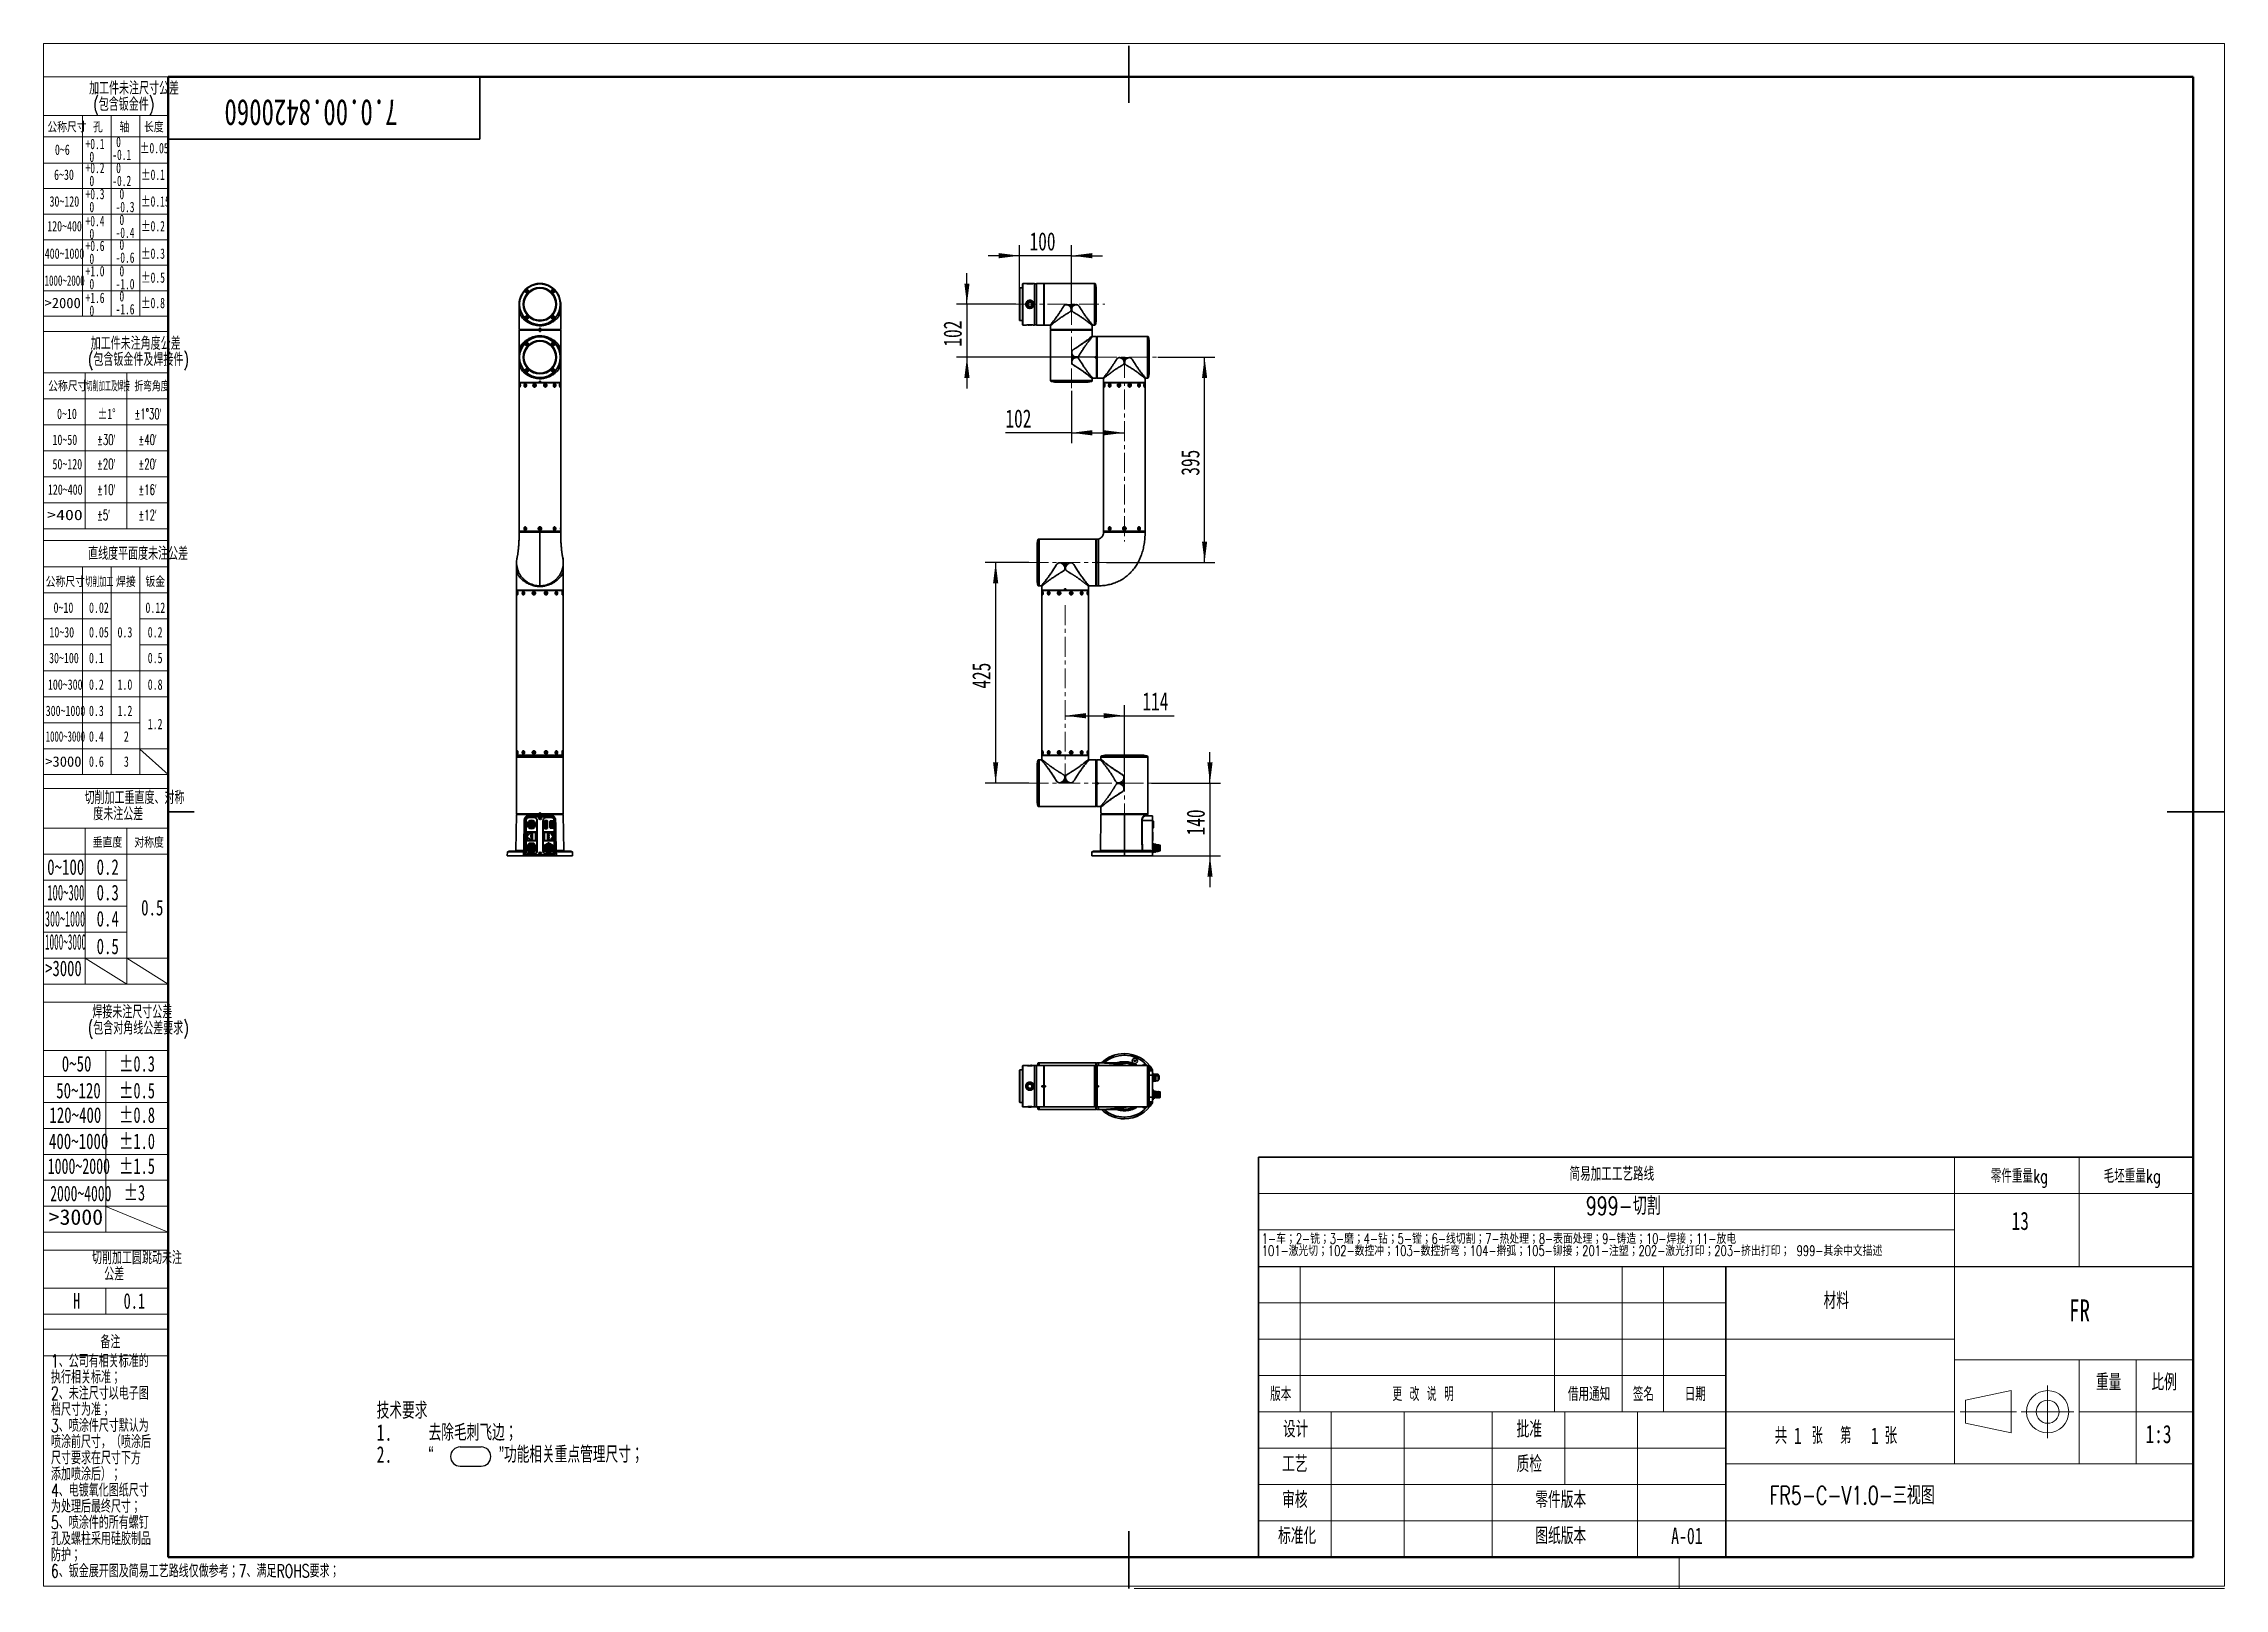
# Model space of a CAD drawing. Header units: millimetres. Extents: x 0 to 420, y 0 to 297.
import ezdxf

# ---------------------------------------------------------------- set-up
doc = ezdxf.new("R2010")
doc.units = ezdxf.units.MM
doc.linetypes.add('CENTERX2', pattern=[20.32, 12.7, -2.54, 2.54, -2.54])
for name, color, linetype, lineweight in [('中心线层', 6, 'CENTERX2', 25), ('文字层', 7, 'Continuous', 25), ('细线层', 7, 'Continuous', 25)]:
    doc.layers.add(name, color=color, linetype=linetype, lineweight=lineweight)
doc.layers.add('标注层', color=150, linetype='Continuous')
doc.styles.add('SLDTEXTSTYLE0', font='TXT', dxfattribs={"width": 0.7, "bigfont": 'bigfont'})
doc.styles.add('SLDTEXTSTYLE1', font='TXT', dxfattribs={"width": 0.7})
doc.styles.add('SLDTEXTSTYLE10', font='TXT', dxfattribs={"width": 1.253219})
doc.styles.add('SLDTEXTSTYLE11', font='TXT', dxfattribs={"width": 0.477371, "bigfont": 'bigfont'})
doc.styles.add('SLDTEXTSTYLE12', font='TXT', dxfattribs={"width": 0.618901})
doc.styles.add('SLDTEXTSTYLE13', font='TXT', dxfattribs={"width": 0.499682})
doc.styles.add('SLDTEXTSTYLE14', font='TXT', dxfattribs={"width": 0.472346})
doc.styles.add('SLDTEXTSTYLE15', font='TXT', dxfattribs={"width": 0.431677})
doc.styles.add('SLDTEXTSTYLE16', font='TXT', dxfattribs={"width": 0.689585})
doc.styles.add('SLDTEXTSTYLE17', font='TXT', dxfattribs={"width": 0.653082})
doc.styles.add('SLDTEXTSTYLE18', font='TXT', dxfattribs={"width": 0.641279})
doc.styles.add('SLDTEXTSTYLE2', font='TXT', dxfattribs={"width": 0.614286, "bigfont": 'bigfont'})
doc.styles.add('SLDTEXTSTYLE3', font='TXT', dxfattribs={"width": 0.6, "bigfont": 'bigfont'})
doc.styles.add('SLDTEXTSTYLE4', font='TXT', dxfattribs={"width": 0.67})
doc.styles.add('SLDTEXTSTYLE5', font='TXT', dxfattribs={"width": 0.677991})
doc.styles.add('SLDTEXTSTYLE6', font='TXT', dxfattribs={"width": 0.631687})
doc.styles.add('SLDTEXTSTYLE7', font='TXT', dxfattribs={"width": 1.026693})
doc.styles.add('SLDTEXTSTYLE8', font='TXT', dxfattribs={"width": 0.601124, "bigfont": 'bigfont'})
doc.styles.add('SLDTEXTSTYLE9', font='TXT', dxfattribs={"width": 0.427578, "bigfont": 'bigfont'})
doc.dimstyles.new('SLDDIMSTYLE0', dxfattribs={"dimtxt": 3.5, "dimasz": 4, "dimexe": 0, "dimexo": 0.0625, "dimgap": 0.875, "dimtad": 2, "dimlfac": 10, "dimrnd": 1e-09, "dimzin": 12, "dimdsep": 46, "dimtxsty": 'SLDTEXTSTYLE1', "dimsah": 1, "dimcen": 0.09, "dimadec": 0, "dimazin": 3, "dimtfac": 1, "dimtdec": 3, "dimtmove": 0, "dimatfit": 0, "dimfxl": 0, "dimfrac": 2, "dimtolj": 1, "dimtzin": 12, "dimarcsym": 0})
doc.dimstyles.new('SLDDIMSTYLE1', dxfattribs={"dimtxt": 3.5, "dimasz": 4, "dimexe": 0, "dimexo": 0.0625, "dimgap": 0.875, "dimtad": 2, "dimlfac": 10, "dimrnd": 1e-09, "dimzin": 12, "dimdsep": 46, "dimtxsty": 'SLDTEXTSTYLE1', "dimsah": 1, "dimcen": 0.09, "dimadec": 0, "dimazin": 3, "dimtfac": 1, "dimtdec": 3, "dimtofl": 0, "dimtmove": 0, "dimatfit": 3, "dimfxl": 0, "dimfrac": 2, "dimtolj": 1, "dimtzin": 12, "dimarcsym": 0})

msp = doc.modelspace()

# ---------------------------------------------------------------- texts
at = {"color": 7, "linetype": 'Continuous', "lineweight": 0, "insert": (51.4913, 281.5925), "char_height": 5, "attachment_point": 2, "rotation": 180, "style": 'SLDTEXTSTYLE1'}
msp.add_mtext('7.0.00.8420060', dxfattribs=at)
at = {"color": 7, "linetype": 'Continuous', "lineweight": 0, "attachment_point": 2}
for s, insert, char_height, style in [('简\\M+188D5\\M+189C1\\M+18D48\\M+18D48艺\\M+19848线', (302.025, 81.1045), 2.645833, 'SLDTEXTSTYLE0'), ('\\M+197EB\\M+18C8F\\M+18F64\\M+197CAkg', (380.4965, 80.7067), 2.645833, 'SLDTEXTSTYLE0'), ('\\M+196D1坯\\M+18F64\\M+197CAkg', (402.2326, 80.7067), 2.645833, 'SLDTEXTSTYLE0'), ('13', (380.6851, 72.4969), 3.5, 'SLDTEXTSTYLE1'), ('\\M+18DDE\\M+197BF', (345.2504, 56.9595), 3.175, 'SLDTEXTSTYLE0'), ('FR', (392.1011, 55.6308), 4.23333, 'SLDTEXTSTYLE1'), ('\\M+194C5\\M+1967B', (238.2514, 38.7168), 2.645833, 'SLDTEXTSTYLE0'), ('\\M+18D58 \\M+189FC 说 \\M+196BE', (265.677, 38.7168), 2.645833, 'SLDTEXTSTYLE2'), ('\\M+18ED8\\M+19770\\M+192CA\\M+1926D', (297.6411, 38.7168), 2.645833, 'SLDTEXTSTYLE0'), ('签\\M+196BC', (308.1062, 38.7168), 2.64583, 'SLDTEXTSTYLE0'), ('\\M+193FA\\M+18AFA', (318.1062, 38.7168), 2.645833, 'SLDTEXTSTYLE0'), ('\\M+18F64\\M+197CA', (397.696, 41.2708), 3.175, 'SLDTEXTSTYLE0'), ('\\M+194E4\\M+197E1', (408.3967, 41.2708), 3.175, 'SLDTEXTSTYLE0'), ('设计', (241.1282, 32.2181), 3.175, 'SLDTEXTSTYLE0'), ('\\M+194E1\\M+18F79', (286.1282, 32.2181), 3.175, 'SLDTEXTSTYLE0'), ('1:3', (407.3123, 31.4485), 3.5, 'SLDTEXTSTYLE1'), ('\\M+18D48艺', (240.9685, 25.5203), 3.175, 'SLDTEXTSTYLE0'), ('质检', (286.1282, 25.5203), 3.175, 'SLDTEXTSTYLE0'), ('审\\M+18A6A', (240.9685, 18.6344), 3.175, 'SLDTEXTSTYLE0'), ('\\M+197EB\\M+18C8F\\M+194C5\\M+1967B', (292.1854, 18.6344), 3.175, 'SLDTEXTSTYLE0'), ('标\\M+18F79\\M+189BB', (241.4127, 11.6837), 3.175, 'SLDTEXTSTYLE0'), ('图纸\\M+194C5\\M+1967B', (292.1854, 11.6837), 3.175, 'SLDTEXTSTYLE0'), ('A-01', (316.4783, 11.6837), 3.175, 'SLDTEXTSTYLE1')]:
    msp.add_mtext(s, dxfattribs=dict(at, insert=insert, char_height=char_height, style=style))
at = {"layer": '文字层', "color": 1, "insert": (297.0215, 75.3777), "char_height": 3.5, "attachment_point": 1, "style": 'SLDTEXTSTYLE0'}
msp.add_mtext('999-\\M+190D8\\M+18A84', dxfattribs=at)
at = {"layer": '标注层', "color": 1}
for s, insert, char_height, attachment_point, style in [('\\M+18CF6\\M+18FCC\\M+18EDA\\M+190A1', (0.7237, 282.3304), 2, 1, 'SLDTEXTSTYLE0'), ('\\M+18D45', (9.5078, 282.3304), 2, 1, 'SLDTEXTSTYLE0'), ('轴', (14.5989, 282.3304), 2, 1, 'SLDTEXTSTYLE0'), ('长\\M+19378', (19.3232, 282.3304), 2, 1, 'SLDTEXTSTYLE0'), ('0~6', (2.1717, 277.9823), 2, 1, 'SLDTEXTSTYLE1'), ('±0.05', (18.5343, 278.2887), 2, 1, 'SLDTEXTSTYLE5'), ('6~30', (2.0085, 273.1627), 2, 1, 'SLDTEXTSTYLE1'), ('±0.1', (18.7483, 273.1627), 2, 1, 'SLDTEXTSTYLE5'), ('30~120', (1.1293, 268.0191), 2, 1, 'SLDTEXTSTYLE1'), ('±0.15', (18.7483, 268.0191), 2, 1, 'SLDTEXTSTYLE5'), ('120~400', (0.6904, 263.255), 2, 1, 'SLDTEXTSTYLE1'), ('±0.2', (18.7483, 263.255), 2, 1, 'SLDTEXTSTYLE5'), ('400~1000', (0.21, 257.9709), 2, 1, 'SLDTEXTSTYLE1'), ('±0.3', (18.7483, 257.9709), 2, 1, 'SLDTEXTSTYLE5'), ('1000~2000', (0.1711, 252.7824), 2, 1, 'SLDTEXTSTYLE6'), ('±0.5', (18.7483, 253.362), 2, 1, 'SLDTEXTSTYLE5'), ('>2000', (0.1711, 248.4691), 2, 1, 'SLDTEXTSTYLE7'), ('±0.8', (18.7483, 248.4691), 2, 1, 'SLDTEXTSTYLE5'), ('\\M+18CF6\\M+18FCC\\M+18EDA\\M+190A1', (0.8729, 232.4656), 2, 1, 'SLDTEXTSTYLE0'), ('\\M+190D8\\M+18DED\\M+189C1\\M+18D48\\M+18B79焊\\M+190DA', (8.2029, 232.4656), 2, 1, 'SLDTEXTSTYLE9'), ('\\M+190DC\\M+19C5E\\M+18A70\\M+19378', (17.4942, 232.4656), 2, 1, 'SLDTEXTSTYLE8'), ('0~10', (2.5803, 227.1224), 2, 1, 'SLDTEXTSTYLE1'), ('±1°', (10.4111, 227.1224), 2, 1, 'SLDTEXTSTYLE5'), ('\\M+1817D1\\M+1818B30\\M+1818C', (17.4942, 227.1224), 2, 1, 'SLDTEXTSTYLE8'), ('10~50', (1.7025, 222.1322), 2, 1, 'SLDTEXTSTYLE1'), ('\\M+1817D30\\M+1818C', (10.2792, 222.1322), 2, 1, 'SLDTEXTSTYLE8'), ('\\M+1817D40\\M+1818C', (18.2442, 222.1322), 2, 1, 'SLDTEXTSTYLE8'), ('50~120', (1.7025, 217.4491), 2, 1, 'SLDTEXTSTYLE1'), ('\\M+1817D20\\M+1818C', (10.2792, 217.4491), 2, 1, 'SLDTEXTSTYLE8'), ('\\M+1817D20\\M+1818C', (18.2442, 217.4491), 2, 1, 'SLDTEXTSTYLE8'), ('120~400', (0.8248, 212.5439), 2, 1, 'SLDTEXTSTYLE1'), ('\\M+1817D10\\M+1818C', (10.2792, 212.5439), 2, 1, 'SLDTEXTSTYLE8'), ('\\M+1817D16\\M+1818C', (18.2456, 212.5439), 2, 1, 'SLDTEXTSTYLE8'), ('>400', (0.7005, 207.6613), 2, 1, 'SLDTEXTSTYLE10'), ('\\M+1817D5\\M+1818C', (10.2792, 207.6613), 2, 1, 'SLDTEXTSTYLE8'), ('\\M+1817D12\\M+1818C', (18.2456, 207.6613), 2, 1, 'SLDTEXTSTYLE8'), ('\\M+192BC线\\M+19378\\M+195BD\\M+196CA\\M+19378\\M+196A2\\M+1928D\\M+18CF6\\M+18DB7', (18.1914, 200.4886), 2.5, 2, 'SLDTEXTSTYLE0'), ('\\M+18CF6\\M+18FCC\\M+18EDA\\M+190A1', (0.397, 194.7979), 2, 1, 'SLDTEXTSTYLE0'), ('\\M+190D8\\M+18DED\\M+189C1\\M+18D48', (8.05, 194.7979), 2, 1, 'SLDTEXTSTYLE11'), ('焊\\M+190DA', (13.9447, 194.7979), 2, 1, 'SLDTEXTSTYLE0'), ('钣\\M+18BE0', (19.6093, 194.7979), 2, 1, 'SLDTEXTSTYLE0'), ('0~10', (1.9089, 189.8071), 2, 1, 'SLDTEXTSTYLE1'), ('0.02', (8.7387, 189.8071), 2, 1, 'SLDTEXTSTYLE1'), ('0.12', (19.6052, 189.8071), 2, 1, 'SLDTEXTSTYLE1'), ('10~30', (1.1075, 185.0772), 2, 1, 'SLDTEXTSTYLE1'), ('0.05', (8.7387, 185.0772), 2, 1, 'SLDTEXTSTYLE1'), ('0.3', (14.229, 185.0772), 2, 1, 'SLDTEXTSTYLE1'), ('0.2', (20.0441, 185.0772), 2, 1, 'SLDTEXTSTYLE1'), ('30~100', (1.0482, 180.1231), 2, 1, 'SLDTEXTSTYLE1'), ('0.1', (8.7269, 180.1231), 2, 1, 'SLDTEXTSTYLE1'), ('0.5', (20.0441, 180.1231), 2, 1, 'SLDTEXTSTYLE1'), ('100~300', (0.8248, 175.0026), 2, 1, 'SLDTEXTSTYLE1'), ('0.2', (8.7269, 175.0026), 2, 1, 'SLDTEXTSTYLE1'), ('1.0', (14.229, 175.0026), 2, 1, 'SLDTEXTSTYLE1'), ('0.8', (20.0441, 175.0026), 2, 1, 'SLDTEXTSTYLE1'), ('300~1000', (0.3984, 169.9445), 2, 1, 'SLDTEXTSTYLE1'), ('0.3', (8.7269, 169.9445), 2, 1, 'SLDTEXTSTYLE1'), ('1.2', (14.229, 169.9445), 2, 1, 'SLDTEXTSTYLE1'), ('1000~3000', (0.3984, 165.012), 2, 1, 'SLDTEXTSTYLE12'), ('0.4', (8.7269, 165.012), 2, 1, 'SLDTEXTSTYLE1'), ('2', (15.454, 165.012), 2, 1, 'SLDTEXTSTYLE1'), ('1.2', (20.0413, 167.4098), 2, 1, 'SLDTEXTSTYLE1'), ('>3000', (0.3082, 160.1784), 2, 1, 'SLDTEXTSTYLE7'), ('0.6', (8.7269, 160.1784), 2, 1, 'SLDTEXTSTYLE1'), ('3', (15.454, 160.1784), 2, 1, 'SLDTEXTSTYLE1'), ('\\M+19082\\M+192BC\\M+19378', (9.4495, 144.6054), 2, 1, 'SLDTEXTSTYLE0'), ('对\\M+18FCC\\M+19378', (17.4679, 144.6054), 2, 1, 'SLDTEXTSTYLE0'), ('0~100', (0.6847, 140.3667), 3, 1, 'SLDTEXTSTYLE1'), ('0.2', (10.1978, 140.3667), 3, 1, 'SLDTEXTSTYLE1'), ('100~300', (0.6951, 135.4525), 3, 1, 'SLDTEXTSTYLE13'), ('0.3', (10.1978, 135.4525), 3, 1, 'SLDTEXTSTYLE1'), ('300~1000', (0.2618, 130.4111), 3, 1, 'SLDTEXTSTYLE14'), ('0.4', (10.1978, 130.4111), 3, 1, 'SLDTEXTSTYLE1'), ('0.5', (18.7762, 132.5458), 3, 1, 'SLDTEXTSTYLE1'), ('1000~3000', (0.2542, 125.9603), 3, 1, 'SLDTEXTSTYLE15'), ('0.5', (10.1978, 125.0992), 3, 1, 'SLDTEXTSTYLE1'), ('>3000', (0.2958, 120.8624), 3, 1, 'SLDTEXTSTYLE16'), ('0~50', (3.4881, 102.4915), 3, 1, 'SLDTEXTSTYLE1'), ('±0.3', (14.5214, 102.4915), 3, 1, 'SLDTEXTSTYLE5'), ('50~120', (2.4216, 97.3364), 3, 1, 'SLDTEXTSTYLE1'), ('±0.5', (14.5214, 97.3364), 3, 1, 'SLDTEXTSTYLE5'), ('120~400', (1.1049, 92.6187), 3, 1, 'SLDTEXTSTYLE1'), ('±0.8', (14.5214, 92.6187), 3, 1, 'SLDTEXTSTYLE5'), ('400~1000', (1.0294, 87.5727), 3, 1, 'SLDTEXTSTYLE1'), ('±1.0', (14.5214, 87.5727), 3, 1, 'SLDTEXTSTYLE5'), ('1000~2000', (0.7836, 82.7837), 3, 1, 'SLDTEXTSTYLE17'), ('±1.5', (14.5214, 82.7837), 3, 1, 'SLDTEXTSTYLE5'), ('2000~4000', (1.2699, 77.5261), 3, 1, 'SLDTEXTSTYLE18'), ('±3', (15.3937, 77.6711), 3, 1, 'SLDTEXTSTYLE5'), ('>3000', (0.9649, 72.9839), 3, 1, 'SLDTEXTSTYLE7'), ('H', (5.6607, 56.8261), 3, 1, 'SLDTEXTSTYLE5'), ('0.1', (15.3937, 56.8261), 3, 1, 'SLDTEXTSTYLE5'), ('备\\M+1928D', (12.8583, 48.69), 2.5, 2, 'SLDTEXTSTYLE0'), ('6\\M+18141钣\\M+18BE0\\M+19357开图\\M+18B79简\\M+188D5\\M+18D48艺\\M+19848线仅\\M+198F4\\M+18E51\\M+18D6C\\M+181477\\M+18141满\\M+191ABROHS\\M+19776\\M+18B81\\M+18147', (1.4141, 4.5931), 2.5, 1, 'SLDTEXTSTYLE0')]:
    msp.add_mtext(s, dxfattribs=dict(at, insert=insert, char_height=char_height, attachment_point=attachment_point, style=style))
at = {"layer": '标注层', "insert": (332.4181, 19.6661), "char_height": 3.5, "attachment_point": 1, "style": 'SLDTEXTSTYLE0'}
msp.add_mtext('FR5-C-V1.0-\\M+18E4F视图', dxfattribs=at)

# ---------------------------------------------------------------- blocks, each defined once
blk = doc.blocks.new('SW_SYMBOL_INSP_IBN')
at = {"layer": '文字层', "color": 0}
for p, q in [((500, 1000), (1600, 1000)), ((500, 0), (1600, 0))]:
    blk.add_line(p, q, dxfattribs=at)
for centre, start, end in [((500, 500), 90, 270), ((1600, 500), 270, 90)]:
    blk.add_arc(centre, 500, start, end, dxfattribs=at)
blk = doc.blocks.new('SW_NOTE_0')
at = {"layer": '文字层', "color": 0, "xscale": 0.003694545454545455, "yscale": 0.003694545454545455, "zscale": 0.003694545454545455}
blk.add_blockref('SW_SYMBOL_INSP_IBN', (14.23, -8.21), dxfattribs=at)
at = {"layer": '文字层', "color": 0, "char_height": 3.175, "attachment_point": 1}
for s, insert, style in [('\\M+18B5A术\\M+19776\\M+18B81', (0, 4.09), 'SLDTEXTSTYLE0'), ('\\M+18B8E\\M+18F9C\\M+196D1\\M+18E68飞边\\M+18147', (10, -0.14), 'SLDTEXTSTYLE0'), ('1.', (0, -0.14), 'SLDTEXTSTYLE1'), ('\\M+18168\\M+18CF7\\M+1945C\\M+1918A关\\M+18F64\\M+1935F\\M+18AC7\\M+1979D\\M+18EDA\\M+190A1\\M+18147', (23.55, -4.37), 'SLDTEXTSTYLE0'), ('2.', (0, -4.37), 'SLDTEXTSTYLE1'), ('\\M+18167', (10, -4.37), 'SLDTEXTSTYLE0')]:
    blk.add_mtext(s, dxfattribs=dict(at, insert=insert, style=style))
blk = doc.blocks.new('SW_NOTE_1')
at = {"color": 0, "linetype": 'Continuous', "lineweight": 0, "attachment_point": 2}
for s, insert, char_height, style in [('\\M+18BA4', (2.18, 4.09), 3.175, 'SLDTEXTSTYLE0'), ('张  \\M+191E6', (11.91, 4.09), 3.175, 'SLDTEXTSTYLE3'), ('张', (23.35, 4.09), 3.17, 'SLDTEXTSTYLE0'), ('1', (5.42, 4.09), 3.17, 'SLDTEXTSTYLE1'), ('1', (20.24, 4.09), 3.17, 'SLDTEXTSTYLE1')]:
    blk.add_mtext(s, dxfattribs=dict(at, insert=insert, char_height=char_height, style=style))
blk = doc.blocks.new('SW_NOTE_2')
at = {"color": 0, "linetype": 'Continuous', "lineweight": 0, "char_height": 2, "attachment_point": 1, "style": 'SLDTEXTSTYLE0'}
for s, insert in [('1-车\\M+181472-铣\\M+181473-\\M+19681\\M+181474-钻\\M+181475-镗\\M+181476-线\\M+190D8\\M+18A84\\M+181477-热处\\M+1979D\\M+181478-\\M+1955C\\M+196CA处\\M+1979D\\M+181479-铸\\M+191A2\\M+1814710-焊\\M+190DA\\M+1814711-\\M+195FA电', (0, 2.58)), ('101-\\M+18C83\\M+18CF5\\M+190D8\\M+18147102-\\M+19094\\M+18D54\\M+19974\\M+18147103-\\M+19094\\M+18D54\\M+190DC\\M+19C5E\\M+18147104-擀\\M+18CCA\\M+18147105-铆\\M+190DA\\M+18147201-\\M+1928D\\M+19159\\M+18147202-\\M+18C83\\M+18CF5\\M+191C5\\M+188F3\\M+18147203-挤\\M+18F6F\\M+191C5\\M+188F3\\M+18147 999-\\M+191B4\\M+1975D\\M+19286\\M+195B6\\M+19560\\M+18F71', (0, 0.25))]:
    blk.add_mtext(s, dxfattribs=dict(at, insert=insert))
blk = doc.blocks.new('SW_NOTE_3')
at = {"layer": '标注层', "color": 0, "char_height": 2.5, "attachment_point": 2, "style": 'SLDTEXTSTYLE0'}
for s, insert in [('\\M+189C1\\M+18D48\\M+18C8F\\M+196A2\\M+1928D\\M+18EDA\\M+190A1\\M+18CF6\\M+18DB7', (15.47, 3.22)), ('(\\M+195EF\\M+18ADC钣\\M+18BE0\\M+18C8F)', (13.49, 0.11))]:
    blk.add_mtext(s, dxfattribs=dict(at, insert=insert))
blk = doc.blocks.new('SW_NOTE_4')
at = {"layer": '标注层', "color": 0, "char_height": 2, "attachment_point": 1, "style": 'SLDTEXTSTYLE4'}
for s, insert in [('-0.1', (0, 0.09)), ('0', (0.75, 2.58))]:
    blk.add_mtext(s, dxfattribs=dict(at, insert=insert))
blk = doc.blocks.new('SW_NOTE_5')
at = {"layer": '标注层', "color": 0, "char_height": 2, "attachment_point": 1, "style": 'SLDTEXTSTYLE4'}
for s, insert in [('+0.1', (0, 2.58)), ('0', (0.75, 0.09))]:
    blk.add_mtext(s, dxfattribs=dict(at, insert=insert))
blk = doc.blocks.new('SW_NOTE_6')
at = {"layer": '标注层', "color": 0, "char_height": 2, "attachment_point": 1, "style": 'SLDTEXTSTYLE4'}
for s, insert in [('+0.2', (0, 2.58)), ('0', (0.75, 0.09))]:
    blk.add_mtext(s, dxfattribs=dict(at, insert=insert))
blk = doc.blocks.new('SW_NOTE_7')
at = {"layer": '标注层', "color": 0, "char_height": 2, "attachment_point": 1, "style": 'SLDTEXTSTYLE4'}
for s, insert in [('+0.3', (0, 2.58)), ('0', (0.75, 0.09))]:
    blk.add_mtext(s, dxfattribs=dict(at, insert=insert))
blk = doc.blocks.new('SW_NOTE_8')
at = {"layer": '标注层', "color": 0, "char_height": 2, "attachment_point": 1, "style": 'SLDTEXTSTYLE4'}
for s, insert in [('+0.4', (0, 2.58)), ('0', (0.75, 0.09))]:
    blk.add_mtext(s, dxfattribs=dict(at, insert=insert))
blk = doc.blocks.new('SW_NOTE_9')
at = {"layer": '标注层', "color": 0, "char_height": 2, "attachment_point": 1, "style": 'SLDTEXTSTYLE4'}
for s, insert in [('-0.2', (0, 0.09)), ('0', (0.75, 2.58))]:
    blk.add_mtext(s, dxfattribs=dict(at, insert=insert))
blk = doc.blocks.new('SW_NOTE_10')
at = {"layer": '标注层', "color": 0, "char_height": 2, "attachment_point": 1, "style": 'SLDTEXTSTYLE4'}
for s, insert in [('-0.3', (0, 0.09)), ('0', (0.75, 2.58))]:
    blk.add_mtext(s, dxfattribs=dict(at, insert=insert))
blk = doc.blocks.new('SW_NOTE_11')
at = {"layer": '标注层', "color": 0, "char_height": 2, "attachment_point": 1, "style": 'SLDTEXTSTYLE4'}
for s, insert in [('-0.4', (0, 0.09)), ('0', (0.75, 2.58))]:
    blk.add_mtext(s, dxfattribs=dict(at, insert=insert))
blk = doc.blocks.new('SW_NOTE_12')
at = {"layer": '标注层', "color": 0, "char_height": 2, "attachment_point": 1, "style": 'SLDTEXTSTYLE4'}
for s, insert in [('+0.6', (0, 2.58)), ('0', (0.75, 0.09))]:
    blk.add_mtext(s, dxfattribs=dict(at, insert=insert))
blk = doc.blocks.new('SW_NOTE_13')
at = {"layer": '标注层', "color": 0, "char_height": 2, "attachment_point": 1, "style": 'SLDTEXTSTYLE4'}
for s, insert in [('-0.6', (0, 0.09)), ('0', (0.75, 2.58))]:
    blk.add_mtext(s, dxfattribs=dict(at, insert=insert))
blk = doc.blocks.new('SW_NOTE_14')
at = {"layer": '标注层', "color": 0, "char_height": 2, "attachment_point": 1, "style": 'SLDTEXTSTYLE4'}
for s, insert in [('+1.0', (0, 2.58)), ('0', (0.75, 0.09))]:
    blk.add_mtext(s, dxfattribs=dict(at, insert=insert))
blk = doc.blocks.new('SW_NOTE_15')
at = {"layer": '标注层', "color": 0, "char_height": 2, "attachment_point": 1, "style": 'SLDTEXTSTYLE4'}
for s, insert in [('-1.0', (0, 0.09)), ('0', (0.75, 2.58))]:
    blk.add_mtext(s, dxfattribs=dict(at, insert=insert))
blk = doc.blocks.new('SW_NOTE_16')
at = {"layer": '标注层', "color": 0, "char_height": 2, "attachment_point": 1, "style": 'SLDTEXTSTYLE4'}
for s, insert in [('+1.6', (0, 2.58)), ('0', (0.75, 0.09))]:
    blk.add_mtext(s, dxfattribs=dict(at, insert=insert))
blk = doc.blocks.new('SW_NOTE_17')
at = {"layer": '标注层', "color": 0, "char_height": 2, "attachment_point": 1, "style": 'SLDTEXTSTYLE4'}
for s, insert in [('-1.6', (0, 0.09)), ('0', (0.75, 2.58))]:
    blk.add_mtext(s, dxfattribs=dict(at, insert=insert))
blk = doc.blocks.new('SW_NOTE_18')
at = {"layer": '标注层', "color": 0, "char_height": 2.5, "attachment_point": 2, "style": 'SLDTEXTSTYLE0'}
for s, insert in [('(\\M+195EF\\M+18ADC钣\\M+18BE0\\M+18C8F\\M+18B79焊\\M+190DA\\M+18C8F)', (15.99, 0.11)), ('\\M+189C1\\M+18D48\\M+18C8F\\M+196A2\\M+1928D\\M+18A70\\M+19378\\M+18CF6\\M+18DB7', (15.47, 3.22))]:
    blk.add_mtext(s, dxfattribs=dict(at, insert=insert))
blk = doc.blocks.new('SW_NOTE_19')
at = {"layer": '标注层', "color": 0, "char_height": 2.5, "attachment_point": 2, "style": 'SLDTEXTSTYLE0'}
for s, insert in [('\\M+190D8\\M+18DED\\M+189C1\\M+18D48\\M+19082\\M+192BC\\M+19378\\M+18141对\\M+18FCC', (17.19, 3.22)), ('\\M+19378\\M+196A2\\M+1928D\\M+18CF6\\M+18DB7', (14.06, 0.11))]:
    blk.add_mtext(s, dxfattribs=dict(at, insert=insert))
blk = doc.blocks.new('SW_NOTE_20')
at = {"layer": '标注层', "color": 0, "char_height": 2.5, "attachment_point": 2, "style": 'SLDTEXTSTYLE0'}
for s, insert in [('(\\M+195EF\\M+18ADC对\\M+18A70线\\M+18CF6\\M+18DB7\\M+19776\\M+18B81)', (14.89, 0.11)), ('焊\\M+190DA\\M+196A2\\M+1928D\\M+18EDA\\M+190A1\\M+18CF6\\M+18DB7', (13.75, 3.22))]:
    blk.add_mtext(s, dxfattribs=dict(at, insert=insert))
blk = doc.blocks.new('SW_NOTE_21')
at = {"layer": '标注层', "color": 0, "char_height": 2.5, "attachment_point": 2, "style": 'SLDTEXTSTYLE0'}
for s, insert in [('\\M+190D8\\M+18DED\\M+189C1\\M+18D48圆\\M+192B5动\\M+196A2\\M+1928D', (15.47, 3.22)), ('\\M+18CF6\\M+18DB7', (11.09, 0.11))]:
    blk.add_mtext(s, dxfattribs=dict(at, insert=insert))
blk = doc.blocks.new('SW_NOTE_22')
at = {"layer": '标注层', "color": 0, "char_height": 2.5, "attachment_point": 1, "style": 'SLDTEXTSTYLE0'}
for s, insert in [('执\\M+18D73\\M+1918A关标\\M+18F79\\M+18147', (0, 0.11)), ('1\\M+18141\\M+18CF6\\M+18E69\\M+1974C\\M+1918A关标\\M+18F79\\M+19349', (0, 3.22)), ('2\\M+18141\\M+196A2\\M+1928D\\M+18EDA\\M+190A1\\M+188C8电\\M+18E71图', (0, -3)), ('\\M+19E83\\M+18EDA\\M+190A1为\\M+18F79\\M+18147', (0, -6.11)), ('喷涂\\M+1914F\\M+18EDA\\M+190A1\\M+18143\\M+18169喷涂\\M+18D40', (0, -12.33)), ('3\\M+18141喷涂\\M+18C8F\\M+18EDA\\M+190A1\\M+1E0D2认为', (0, -9.22)), ('\\M+18EDA\\M+190A1\\M+19776\\M+18B81\\M+18DDD\\M+18EDA\\M+190A1\\M+189BA\\M+195FB', (0, -15.44)), ('\\M+19359\\M+189C1喷涂\\M+18D40\\M+1816A\\M+18147', (0, -18.56)), ('为处\\M+1979D\\M+18D40\\M+18DC5终\\M+18EDA\\M+190A1\\M+18147', (0, -24.78)), ('4\\M+18141电镀氧\\M+189BB图纸\\M+18EDA\\M+190A1', (0, -21.67)), ('5\\M+18141喷涂\\M+18C8F\\M+19349\\M+18F8A\\M+1974C\\M+19786钉', (0, -27.89)), ('\\M+18D45\\M+18B79\\M+19786\\M+1928C\\M+18DD1\\M+19770\\M+1E1E9胶\\M+190A7\\M+19569', (0, -31)), ('\\M+19668护\\M+18147', (0, -34.11))]:
    blk.add_mtext(s, dxfattribs=dict(at, insert=insert))
blk = doc.blocks.new('_D')
at = {"layer": '标注层'}
for p, q in [((224.63, 155.01), (224.63, 161.01)), ((213.34, 155.01), (226.63, 155.01)), ((224.63, 155.01), (224.63, 141.01)), ((212.36, 141.01), (226.63, 141.01)), ((224.63, 141.01), (224.63, 135.01))]:
    blk.add_line(p, q, dxfattribs=at)
for points in [[(224.63, 155.01), (225.13, 159.01), (224.13, 159.01)], [(224.63, 141.01), (224.13, 137.01), (225.13, 137.01)]]:
    blk.add_solid(points, dxfattribs=at)
at = {"layer": '标注层', "insert": (220.12, 144.96), "char_height": 3.5, "attachment_point": 1, "rotation": 90, "style": 'SLDTEXTSTYLE1'}
blk.add_mtext('140', dxfattribs=at)
blk = doc.blocks.new('_D_1')
at = {"layer": '标注层'}
for p, q in [((189.74, 197.51), (181.35, 197.51)), ((183.35, 197.51), (183.35, 155.01)), ((189.74, 155.01), (181.35, 155.01))]:
    blk.add_line(p, q, dxfattribs=at)
for points in [[(183.35, 197.51), (182.85, 193.51), (183.85, 193.51)], [(183.35, 155.01), (183.85, 159.01), (182.85, 159.01)]]:
    blk.add_solid(points, dxfattribs=at)
at = {"layer": '标注层', "insert": (178.84, 173.21), "char_height": 3.5, "attachment_point": 1, "rotation": 90, "style": 'SLDTEXTSTYLE1'}
blk.add_mtext('425', dxfattribs=at)
blk = doc.blocks.new('_D_2')
at = {"layer": '标注层'}
for p, q in [((214.59, 237.01), (225.59, 237.01)), ((223.59, 197.51), (223.59, 237.01)), ((204.73, 197.51), (225.59, 197.51))]:
    blk.add_line(p, q, dxfattribs=at)
for points in [[(223.59, 237.01), (223.09, 233.01), (224.09, 233.01)], [(223.59, 197.51), (224.09, 201.51), (223.09, 201.51)]]:
    blk.add_solid(points, dxfattribs=at)
at = {"layer": '标注层', "insert": (219.08, 214.21), "char_height": 3.5, "attachment_point": 1, "rotation": 90, "style": 'SLDTEXTSTYLE1'}
blk.add_mtext('395', dxfattribs=at)
blk = doc.blocks.new('_D_3')
at = {"layer": '标注层'}
for p, q in [((177.82, 247.21), (177.82, 253.21)), ((187.22, 247.21), (175.82, 247.21)), ((177.82, 247.21), (177.82, 237.01)), ((202.89, 237.01), (175.82, 237.01)), ((177.82, 237.01), (177.82, 231.01))]:
    blk.add_line(p, q, dxfattribs=at)
for points in [[(177.82, 247.21), (178.32, 251.21), (177.32, 251.21)], [(177.82, 237.01), (177.32, 233.01), (178.32, 233.01)]]:
    blk.add_solid(points, dxfattribs=at)
at = {"layer": '标注层', "insert": (173.31, 239.06), "char_height": 3.5, "attachment_point": 1, "rotation": 90, "style": 'SLDTEXTSTYLE1'}
blk.add_mtext('102', dxfattribs=at)
blk = doc.blocks.new('_D_4')
at = {"layer": '标注层'}
for p, q in [((208.14, 157.19), (208.14, 170)), ((196.74, 168), (208.14, 168)), ((208.14, 168), (217.72, 168))]:
    blk.add_line(p, q, dxfattribs=at)
for points in [[(196.74, 168), (200.74, 167.5), (200.74, 168.5)], [(208.14, 168), (204.14, 168.5), (204.14, 167.5)]]:
    blk.add_solid(points, dxfattribs=at)
at = {"layer": '标注层', "insert": (211.61, 172.51), "char_height": 3.5, "attachment_point": 1, "style": 'SLDTEXTSTYLE1'}
blk.add_mtext('114', dxfattribs=at)
blk = doc.blocks.new('_D_5')
at = {"layer": '标注层'}
for p, q in [((197.94, 230.56), (197.94, 220.47)), ((197.94, 222.47), (185.23, 222.47)), ((197.94, 222.47), (208.14, 222.47))]:
    blk.add_line(p, q, dxfattribs=at)
for points in [[(197.94, 222.47), (201.94, 221.97), (201.94, 222.97)], [(208.14, 222.47), (204.14, 222.97), (204.14, 221.97)]]:
    blk.add_solid(points, dxfattribs=at)
at = {"layer": '标注层', "insert": (185.23, 226.98), "char_height": 3.5, "attachment_point": 1, "style": 'SLDTEXTSTYLE1'}
blk.add_mtext('102', dxfattribs=at)
blk = doc.blocks.new('_D_6')
at = {"layer": '标注层'}
for p, q in [((187.94, 256.57), (181.94, 256.57)), ((187.94, 245.74), (187.94, 258.57)), ((197.94, 256.57), (187.94, 256.57)), ((197.94, 247.07), (197.94, 258.57)), ((197.94, 256.57), (203.94, 256.57))]:
    blk.add_line(p, q, dxfattribs=at)
for points in [[(187.94, 256.57), (183.94, 257.07), (183.94, 256.07)], [(197.94, 256.57), (201.94, 256.07), (201.94, 257.07)]]:
    blk.add_solid(points, dxfattribs=at)
at = {"layer": '标注层', "insert": (189.88, 261.08), "char_height": 3.5, "attachment_point": 1, "style": 'SLDTEXTSTYLE1'}
blk.add_mtext('100', dxfattribs=at)

# ---------------------------------------------------------------- dimensions: what is measured, and where the dimension line sits
at = {"layer": '标注层'}
for base, p1, p2, dimstyle, picture, middle in [((187.9382, 256.5681), (197.9382, 247.071), (187.9382, 245.7426), 'SLDDIMSTYLE0', '_D_6', (192.9382, 256.5681)), ((208.1382, 222.4717), (197.9382, 230.5603), (208.1382, 236.871), 'SLDDIMSTYLE1', '_D_5', (188.2891, 222.4717)), ((208.1384, 167.9968), (196.7384, 155.2889), (208.1384, 157.1894), 'SLDDIMSTYLE1', '_D_4', (214.6624, 167.9968))]:
    dim = msp.add_linear_dim(base=base, p1=p1, p2=p2, dimstyle=dimstyle, dxfattribs=at)
    dim.commit()
    dim.dimension.update_dxf_attribs({"geometry": picture, "text_midpoint": middle, "dimtype": 160})
for base, p1, p2, dimstyle, picture, middle in [((177.8237, 237.0103), (187.2245, 247.2103), (202.8885, 237.0103), 'SLDDIMSTYLE0', '_D_3', (177.8237, 242.1103)), ((223.5929, 237.0103), (204.7284, 197.5106), (214.5882, 237.0103), 'SLDDIMSTYLE1', '_D_2', (223.5929, 217.2605)), ((183.3533, 155.0106), (189.7384, 197.5106), (189.7384, 155.0106), 'SLDDIMSTYLE1', '_D_1', (183.3533, 176.2606)), ((224.6288, 141.0106), (213.3436, 155.0106), (212.3575, 141.0106), 'SLDDIMSTYLE0', '_D', (224.6288, 148.0106))]:
    dim = msp.add_linear_dim(base=base, p1=p1, p2=p2, angle=90, dimstyle=dimstyle, dxfattribs=at)
    dim.commit()
    dim.dimension.update_dxf_attribs({"geometry": picture, "text_midpoint": middle, "dimtype": 160})

# ---------------------------------------------------------------- linework, layer by layer
at = {"color": 7, "linetype": 'Continuous', "lineweight": 18}
for p, q in [((-0.0005, 297.3966), (419.993, 297.3966)), ((-0.0005, 297.3966), (-0.0005, 0.3966)), ((419.993, 297.3966), (419.993, 0.3966)), ((367.9959, 75.9894), (367.9959, 82.9894)), ((391.9959, 75.9894), (391.9959, 82.9894)), ((233.9959, 75.9894), (413.9959, 75.9894)), ((367.9959, 61.9894), (367.9959, 75.9894)), ((391.9959, 61.9894), (391.9959, 75.9894)), ((367.9959, 68.9894), (233.9959, 68.9894)), ((241.9959, 33.9894), (241.9959, 61.9894)), ((290.9959, 33.9894), (290.9959, 61.9894)), ((303.9959, 33.9894), (303.9959, 61.9894)), ((311.9959, 33.9894), (311.9959, 61.9894)), ((367.9959, 61.9894), (367.9959, 23.9894)), ((323.9959, 54.9894), (233.9959, 54.9894)), ((323.9959, 47.9894), (233.9959, 47.9894)), ((323.9959, 47.9894), (367.9959, 47.9894)), ((413.9959, 43.9894), (367.9959, 43.9894)), ((391.9959, 43.9894), (391.9959, 23.9894)), ((402.9959, 43.9894), (402.9959, 23.9894)), ((323.9959, 40.9894), (233.9959, 40.9894)), ((370.12, 36.1982), (378.9507, 38.054)), ((378.9507, 38.054), (378.9507, 29.9249)), ((367.9959, 33.9894), (233.9959, 33.9894)), ((247.9959, 5.9894), (247.9959, 33.9894)), ((261.9959, 5.9894), (261.9959, 33.9894)), ((278.9959, 5.9894), (278.9959, 33.9894)), ((292.9959, 19.9894), (292.9959, 33.9894)), ((306.9959, 5.9894), (306.9959, 33.9894)), ((370.12, 36.1982), (370.12, 31.7807)), ((391.9959, 33.9894), (413.9959, 33.9894)), ((370.12, 31.7807), (378.9507, 29.9249)), ((323.9959, 26.9894), (233.9959, 26.9894)), ((367.9959, 23.9894), (323.9959, 23.9894)), ((413.9959, 23.9894), (367.9959, 23.9894)), ((323.9959, 19.9894), (233.9959, 19.9894)), ((323.9959, 12.9894), (233.9959, 12.9894)), ((314.9959, 5.9894), (314.9959, -0.0106)), ((-0.0005, 0.3966), (419.993, 0.3966)), ((209.9959, -0.0106), (419.9959, -0.0106))]:
    msp.add_line(p, q, dxfattribs=at)
at = {"color": 7, "linetype": 'Continuous', "lineweight": 35}
for p, q in [((208.9959, 285.9894), (208.9959, 296.9894)), ((83.9959, 278.9894), (83.9959, 290.9894)), ((23.9959, 278.9894), (83.9959, 278.9894)), ((91.6341, 247.8529), (91.5858, 247.7853)), ((92.7413, 248.3058), (92.6927, 248.2733)), ((92.9233, 249.7335), (92.9605, 249.8428)), ((93.0365, 249.7559), (92.9233, 249.7335)), ((92.9993, 249.6466), (92.9233, 249.7335)), ((92.9605, 249.8428), (93.0737, 249.8652)), ((93.0365, 249.7559), (92.9605, 249.8428)), ((93.0365, 249.7559), (92.9993, 249.6466)), ((93.1126, 249.6691), (92.9993, 249.6466)), ((93.0365, 249.7559), (93.0737, 249.8652)), ((93.0365, 249.7559), (93.1498, 249.7784)), ((93.0365, 249.7559), (93.1126, 249.6691)), ((93.0737, 249.8652), (93.1498, 249.7784)), ((93.1498, 249.7784), (93.1126, 249.6691)), ((95.0071, 251.2067), (94.9396, 251.1584)), ((95.0071, 251.2067), (95.4104, 251.2067)), ((95.7535, 251.2067), (96.1571, 251.2067)), ((96.2247, 251.1584), (96.1571, 251.2067)), ((98.0184, 249.7933), (98.1054, 249.8692)), ((98.0407, 249.68), (98.0184, 249.7933)), ((98.1277, 249.7559), (98.0184, 249.7933)), ((98.1277, 249.7559), (98.0407, 249.68)), ((98.15, 249.6426), (98.0407, 249.68)), ((98.1054, 249.8692), (98.2147, 249.8319)), ((98.1277, 249.7559), (98.1054, 249.8692)), ((98.1277, 249.7559), (98.2147, 249.8319)), ((98.1277, 249.7559), (98.237, 249.7186)), ((98.1277, 249.7559), (98.15, 249.6426)), ((98.237, 249.7186), (98.15, 249.6426)), ((98.2147, 249.8319), (98.237, 249.7186)), ((187.9882, 250.3603), (187.9382, 250.3103)), ((187.9382, 244.1103), (187.9382, 250.3103)), ((188.5382, 250.3603), (187.9882, 250.3603)), ((187.9882, 250.3603), (187.9882, 244.0603)), ((188.5882, 251.2103), (188.5382, 251.1603)), ((188.5382, 245.6987), (188.5382, 251.1603)), ((189.1549, 251.2103), (188.5882, 251.2103)), ((188.5882, 251.2103), (188.5882, 245.6796)), ((189.3632, 251.2067), (189.3265, 251.1804)), ((189.3632, 251.2067), (190.5132, 251.2067)), ((190.5499, 251.1805), (190.5132, 251.2067)), ((190.8182, 251.2103), (190.7214, 251.2103)), ((190.8182, 245.6796), (190.8182, 251.2103)), ((191.2182, 251.1753), (190.8182, 251.1753)), ((192.2182, 251.2103), (191.2182, 251.2103)), ((191.2182, 243.2103), (191.2182, 251.2103)), ((192.2182, 251.2103), (192.2182, 251.2091)), ((192.6182, 251.2091), (192.2182, 251.2091)), ((192.6182, 243.2103), (192.6182, 251.2091)), ((192.6382, 250.9603), (192.6182, 250.9603)), ((192.6382, 251.1592), (192.6382, 243.2615)), ((192.6385, 251.1592), (192.6382, 251.1592)), ((192.6697, 251.1903), (192.6385, 251.1592)), ((192.6385, 243.2615), (192.6385, 251.1592)), ((192.6885, 251.2091), (192.6697, 251.1903)), ((192.6885, 251.2091), (192.6885, 243.2116)), ((192.9482, 251.2091), (192.6885, 251.2091)), ((202.3882, 251.2103), (192.9482, 251.2103)), ((192.9482, 251.2103), (192.9482, 251.2091)), ((202.4782, 251.2103), (202.3882, 251.2103)), ((202.3882, 243.2103), (202.3882, 251.2103)), ((202.3882, 250.0388), (202.3882, 251.2103)), ((202.3882, 243.2103), (202.3882, 250.0388)), ((202.7345, 250.4268), (202.5758, 251.1323)), ((202.6686, 249.9209), (202.6686, 249.5909)), ((202.737, 244.0159), (202.737, 250.4048)), ((91.5821, 247.2103), (91.5821, 242.3806)), ((91.5832, 247.117), (91.5832, 247.1189)), ((91.5832, 246.5103), (91.5832, 247.117)), ((91.5858, 247.3818), (91.5858, 247.7853)), ((92.9273, 244.7021), (93.0142, 244.7781)), ((92.9496, 244.5888), (92.9273, 244.7021)), ((93.0365, 244.6648), (92.9273, 244.7021)), ((93.0365, 244.6648), (92.9496, 244.5888)), ((93.0588, 244.5515), (92.9496, 244.5888)), ((93.0142, 244.7781), (93.1235, 244.7407)), ((93.0365, 244.6648), (93.0142, 244.7781)), ((93.0365, 244.6648), (93.1235, 244.7407)), ((93.0365, 244.6648), (93.0588, 244.5515)), ((93.0365, 244.6648), (93.1458, 244.6274)), ((93.1458, 244.6274), (93.0588, 244.5515)), ((93.1235, 244.7407), (93.1458, 244.6274)), ((98.0144, 244.6426), (98.0518, 244.7518)), ((98.1277, 244.6648), (98.0144, 244.6426)), ((98.0902, 244.5555), (98.0144, 244.6426)), ((98.0518, 244.7518), (98.1652, 244.774)), ((98.1277, 244.6648), (98.0518, 244.7518)), ((98.1277, 244.6648), (98.0902, 244.5555)), ((98.2036, 244.5777), (98.0902, 244.5555)), ((98.1277, 244.6648), (98.1652, 244.774)), ((98.1277, 244.6648), (98.241, 244.6869)), ((98.1277, 244.6648), (98.2036, 244.5777)), ((98.1652, 244.774), (98.241, 244.6869)), ((98.241, 244.6869), (98.2036, 244.5777)), ((98.4229, 246.1149), (98.4716, 246.1474)), ((99.5815, 247.1379), (99.5814, 247.1366)), ((99.5821, 247.1332), (99.5821, 247.2103)), ((99.5821, 242.6403), (99.5821, 246.4928)), ((187.9382, 244.1103), (187.9882, 244.0603)), ((187.9882, 244.0603), (188.5382, 244.0603)), ((188.5382, 243.2603), (188.5382, 245.6987)), ((188.5882, 245.6796), (188.5882, 243.2103)), ((190.8182, 243.2103), (190.8182, 245.6796)), ((197.2215, 247.1189), (197.2213, 247.117)), ((197.8458, 247.117), (197.2213, 247.117)), ((197.2215, 247.1189), (197.8468, 247.1189)), ((197.8458, 247.117), (197.8458, 246.5102)), ((197.8466, 247.1187), (197.8468, 247.1189)), ((197.8468, 247.1189), (197.9382, 247.2103)), ((197.9382, 247.2103), (198.0296, 247.1189)), ((198.0296, 247.1189), (198.0298, 247.1187)), ((198.0296, 247.1189), (198.6549, 247.1189)), ((198.0306, 246.5103), (198.0306, 247.117)), ((198.6551, 247.117), (198.0306, 247.117)), ((198.6551, 247.117), (198.6549, 247.1189)), ((202.5758, 243.2884), (202.7345, 243.9939)), ((202.6032, 244.7117), (202.6032, 244.4998)), ((91.5821, 242.3806), (91.6321, 242.3306)), ((91.5821, 242.3806), (95.4821, 242.3806)), ((91.6321, 242.3101), (91.5821, 242.2601)), ((91.5821, 242.2601), (91.5821, 237.0103)), ((95.4821, 242.2601), (91.5821, 242.2601)), ((91.6321, 242.3306), (91.6321, 242.3303)), ((95.4871, 242.3306), (91.6321, 242.3306)), ((91.6321, 242.3303), (95.4871, 242.3303)), ((91.6321, 242.3103), (91.6321, 242.3101)), ((95.4871, 242.3103), (91.6321, 242.3103)), ((91.6321, 242.3101), (95.4871, 242.3101)), ((91.8321, 242.3303), (91.8321, 242.3103)), ((92.402, 239.4703), (92.4386, 239.4703)), ((92.9233, 239.5335), (92.9605, 239.6428)), ((93.0365, 239.5559), (92.9233, 239.5335)), ((92.9993, 239.4466), (92.9233, 239.5335)), ((92.9605, 239.6428), (93.0737, 239.6652)), ((93.0365, 239.5559), (92.9605, 239.6428)), ((93.0365, 239.5559), (92.9993, 239.4466)), ((93.1126, 239.4691), (92.9993, 239.4466)), ((93.0365, 239.5559), (93.0737, 239.6652)), ((93.0365, 239.5559), (93.1498, 239.5784)), ((93.0365, 239.5559), (93.1126, 239.4691)), ((93.0737, 239.6652), (93.1498, 239.5784)), ((93.1498, 239.5784), (93.1126, 239.4691)), ((95.4821, 242.6403), (95.6821, 242.6403)), ((95.4821, 242.3806), (95.4821, 242.6403)), ((95.4821, 242.3806), (95.4821, 242.3619)), ((95.4821, 242.3619), (95.4871, 242.3306)), ((95.4871, 242.3101), (95.4821, 242.2788)), ((95.4821, 242.2601), (95.4821, 242.0004)), ((95.6821, 242.0004), (95.4821, 242.0004)), ((95.4871, 242.3306), (95.4871, 242.3303)), ((95.4871, 242.3303), (95.6771, 242.3303)), ((95.6771, 242.3103), (95.4871, 242.3103)), ((95.4871, 242.3103), (95.4871, 242.3101)), ((95.6771, 242.3306), (95.6821, 242.3619)), ((99.531, 242.3306), (95.6771, 242.3306)), ((95.6771, 242.3303), (95.6771, 242.3306)), ((95.6771, 242.3303), (99.531, 242.3303)), ((95.6771, 242.3101), (95.6771, 242.3103)), ((99.5321, 242.3103), (95.6771, 242.3103)), ((95.6821, 242.2788), (95.6771, 242.3101)), ((95.6771, 242.3101), (99.5321, 242.3101)), ((95.6821, 242.6403), (95.6821, 242.3806)), ((95.6821, 242.3806), (99.5809, 242.3806)), ((95.6821, 242.0004), (95.6821, 242.2601)), ((99.5821, 242.2601), (95.6821, 242.2601)), ((98.0184, 239.5933), (98.1054, 239.6692)), ((98.0407, 239.48), (98.0184, 239.5933)), ((98.1277, 239.5559), (98.0184, 239.5933)), ((98.1277, 239.5559), (98.0407, 239.48)), ((98.15, 239.4426), (98.0407, 239.48)), ((98.1054, 239.6692), (98.2147, 239.6319)), ((98.1277, 239.5559), (98.1054, 239.6692)), ((98.1277, 239.5559), (98.2147, 239.6319)), ((98.1277, 239.5559), (98.237, 239.5186)), ((98.1277, 239.5559), (98.15, 239.4426)), ((98.237, 239.5186), (98.15, 239.4426)), ((98.2147, 239.6319), (98.237, 239.5186)), ((99.3321, 242.3103), (99.3321, 242.3303)), ((99.5621, 242.3619), (99.531, 242.3306)), ((99.531, 242.3306), (99.531, 242.3303)), ((99.5321, 242.3101), (99.5321, 242.3103)), ((99.5821, 242.2601), (99.5321, 242.3101)), ((99.5809, 242.6403), (99.5809, 242.3806)), ((99.5809, 242.6403), (99.5821, 242.6403)), ((99.5821, 237.7432), (99.5821, 242.2601)), ((188.5382, 243.2603), (188.5882, 243.2103)), ((188.5882, 243.2103), (189.2194, 243.2103)), ((190.0382, 243.2603), (189.8382, 243.2603)), ((189.8382, 243.2603), (189.8382, 243.1641)), ((190.0382, 243.1641), (190.0382, 243.2603)), ((190.6569, 243.2103), (190.8182, 243.2103)), ((190.8182, 243.2453), (191.2182, 243.2453)), ((191.2182, 243.2103), (192.6182, 243.2103)), ((192.6182, 243.4603), (192.6382, 243.4603)), ((192.6385, 243.2615), (192.6382, 243.2615)), ((192.6697, 243.2303), (192.6385, 243.2615)), ((192.6885, 243.2116), (192.6697, 243.2303)), ((192.9482, 243.2116), (192.6885, 243.2116)), ((192.9482, 243.2116), (192.9482, 243.2103)), ((192.9482, 243.2103), (193.8116, 243.2103)), ((193.9382, 243.0789), (193.9382, 242.3806)), ((193.9382, 242.3806), (193.9882, 242.3306)), ((193.9382, 242.3806), (201.937, 242.3806)), ((193.9382, 242.0003), (193.9382, 232.5603)), ((193.9395, 242.0003), (193.9382, 242.0003)), ((193.9582, 242.2788), (193.9395, 242.2601)), ((193.9395, 242.2601), (193.9395, 242.0003)), ((201.937, 242.2601), (193.9395, 242.2601)), ((193.9894, 242.3101), (193.9582, 242.2788)), ((193.9882, 242.3306), (193.9882, 242.3303)), ((201.8871, 242.3306), (193.9882, 242.3306)), ((193.9882, 242.3303), (201.8871, 242.3303)), ((193.9894, 242.3103), (193.9894, 242.3101)), ((201.8871, 242.3103), (193.9894, 242.3103)), ((193.9894, 242.3101), (201.8871, 242.3101)), ((194.1882, 242.3303), (194.1882, 242.3103)), ((201.6882, 242.3103), (201.6882, 242.3303)), ((201.9182, 242.3618), (201.8871, 242.3306)), ((201.8871, 242.3306), (201.8871, 242.3303)), ((201.8871, 242.3103), (201.8871, 242.3101)), ((201.8871, 242.3101), (201.9182, 242.2788)), ((201.937, 242.3806), (201.9182, 242.3618)), ((201.9182, 242.2788), (201.937, 242.2601)), ((201.937, 242.6403), (201.9382, 242.6403)), ((201.937, 242.3806), (201.937, 242.6403)), ((201.937, 242.2601), (201.937, 242.0003)), ((201.9382, 242.0003), (201.937, 242.0003)), ((201.9382, 242.6403), (201.9382, 243.0789)), ((201.9382, 241.1369), (201.9382, 242.0003)), ((202.0614, 243.2103), (202.3882, 243.2103)), ((202.768, 241.0103), (202.0697, 241.0103)), ((202.3882, 243.2103), (202.4782, 243.2103)), ((202.818, 240.9603), (202.768, 241.0103)), ((202.768, 237.1103), (202.768, 241.0103)), ((202.8182, 240.9603), (202.818, 240.9603)), ((202.818, 240.9603), (202.818, 237.1054)), ((202.8182, 237.1054), (202.8182, 240.9603)), ((202.8382, 240.7603), (202.8182, 240.7603)), ((202.8382, 240.9592), (202.8382, 233.0615)), ((202.8385, 240.9592), (202.8382, 240.9592)), ((202.8697, 240.9903), (202.8385, 240.9592)), ((202.8385, 233.0615), (202.8385, 240.9592)), ((202.8885, 241.0091), (202.8697, 240.9903)), ((202.8885, 241.0091), (202.8885, 233.0116)), ((203.1482, 241.0091), (202.8885, 241.0091)), ((212.5882, 241.0103), (203.1482, 241.0103)), ((203.1482, 241.0103), (203.1482, 241.0091)), ((212.6782, 241.0103), (212.5882, 241.0103)), ((212.5882, 233.0103), (212.5882, 241.0103)), ((212.5882, 239.8388), (212.5882, 241.0103)), ((212.5882, 233.0103), (212.5882, 239.8388)), ((212.9345, 240.2268), (212.7758, 240.9323)), ((212.8686, 239.7209), (212.8686, 239.3909)), ((212.937, 233.8159), (212.937, 240.2048)), ((91.5821, 237.0103), (91.5821, 232.1806)), ((91.5832, 237.7271), (91.5832, 237.7272)), ((91.5832, 237.7272), (91.5832, 237.1027)), ((91.5832, 236.917), (91.5832, 236.9189)), ((91.5832, 236.3103), (91.5832, 236.917)), ((92.2707, 239.2303), (92.2556, 239.2303)), ((98.4229, 235.9149), (98.4716, 235.9474)), ((99.5811, 237.7271), (99.581, 237.7272)), ((99.5814, 237.9013), (99.5814, 237.8574)), ((99.5815, 236.9379), (99.5814, 236.9366)), ((99.5821, 237.0103), (99.5821, 237.0853)), ((99.5821, 236.9332), (99.5821, 237.0103)), ((99.5821, 232.4403), (99.5821, 236.2928)), ((197.9382, 237.0103), (198.0296, 237.1017)), ((198.0296, 236.9189), (197.9382, 237.0103)), ((198.0296, 237.7271), (198.0316, 237.7272)), ((198.0296, 237.1017), (198.0296, 237.7271)), ((198.0296, 237.1017), (198.0298, 237.1019)), ((198.0298, 236.9187), (198.0296, 236.9189)), ((198.0296, 236.2936), (198.0296, 236.9189)), ((198.0296, 236.2936), (198.0316, 236.2935)), ((198.0316, 237.7272), (198.0316, 237.1027)), ((198.6383, 237.1027), (198.0316, 237.1027)), ((198.0316, 236.918), (198.6383, 236.918)), ((198.0316, 236.918), (198.0316, 236.2935)), ((202.5082, 237.1103), (202.768, 237.1103)), ((202.5082, 236.9103), (202.5082, 237.1103)), ((202.5082, 236.9103), (202.768, 236.9103)), ((202.7867, 237.1103), (202.768, 237.1103)), ((202.768, 233.0116), (202.768, 236.9103)), ((202.7867, 236.9103), (202.768, 236.9103)), ((202.818, 237.1054), (202.7867, 237.1103)), ((202.7867, 236.9103), (202.818, 236.9153)), ((202.8182, 237.1054), (202.818, 237.1054)), ((202.818, 236.9153), (202.818, 233.0615)), ((202.818, 236.9153), (202.8182, 236.9153)), ((202.8182, 236.9153), (202.8182, 237.1054)), ((202.8182, 233.0615), (202.8182, 236.9153)), ((207.4215, 236.9189), (207.4213, 236.917)), ((208.0458, 236.917), (207.4213, 236.917)), ((207.4215, 236.9189), (208.0468, 236.9189)), ((208.0458, 236.917), (208.0458, 236.3102)), ((208.0466, 236.9187), (208.0468, 236.9189)), ((208.0468, 236.9189), (208.1382, 237.0103)), ((208.1382, 237.0103), (208.2296, 236.9189)), ((208.2296, 236.9189), (208.2298, 236.9187)), ((208.2296, 236.9189), (208.8549, 236.9189)), ((208.2306, 236.3103), (208.2306, 236.917)), ((208.8551, 236.917), (208.2306, 236.917)), ((208.8551, 236.917), (208.8549, 236.9189)), ((91.5821, 232.1806), (91.6321, 232.1306)), ((91.5821, 232.1806), (95.4821, 232.1806)), ((91.5821, 232.1103), (91.5821, 204.3643)), ((91.5821, 232.1103), (99.5821, 232.1103)), ((91.6321, 232.1306), (91.6321, 232.1303)), ((95.4871, 232.1306), (91.6321, 232.1306)), ((91.6321, 232.1303), (95.4871, 232.1303)), ((91.6893, 231.5845), (91.6981, 231.6949)), ((91.7096, 231.5), (91.6893, 231.5845)), ((91.7434, 231.5845), (91.6893, 231.5845)), ((91.6981, 231.6949), (91.7272, 231.7207)), ((91.7334, 231.6949), (91.6981, 231.6949)), ((91.7388, 231.5258), (91.7096, 231.5)), ((91.7754, 231.8873), (91.7184, 231.8873)), ((91.7184, 231.3333), (91.7754, 231.3333)), ((91.7272, 231.7207), (91.7475, 231.6362)), ((91.7475, 231.6362), (91.7388, 231.5258)), ((91.8321, 232.1303), (91.8521, 232.1103)), ((92.6741, 231.5845), (92.6981, 231.6949)), ((92.7297, 231.5), (92.6741, 231.5845)), ((92.7519, 231.5845), (92.6741, 231.5845)), ((92.6981, 231.6949), (92.7777, 231.7207)), ((92.7759, 231.6949), (92.6981, 231.6949)), ((92.8093, 231.5258), (92.7297, 231.5)), ((92.7519, 231.5845), (92.7639, 231.6397)), ((92.7797, 231.5422), (92.7519, 231.5845)), ((92.7954, 231.8873), (92.7537, 231.8873)), ((92.7537, 231.3333), (92.7954, 231.3333)), ((92.7639, 231.6397), (92.7759, 231.6949)), ((92.7759, 231.6949), (92.7913, 231.6999)), ((92.7777, 231.7207), (92.8333, 231.6362)), ((92.7938, 231.5208), (92.7797, 231.5422)), ((92.8333, 231.6362), (92.8093, 231.5258)), ((92.9273, 234.5021), (93.0142, 234.5781)), ((92.9496, 234.3888), (92.9273, 234.5021)), ((93.0365, 234.4648), (92.9273, 234.5021)), ((93.0365, 234.4648), (92.9496, 234.3888)), ((93.0588, 234.3515), (92.9496, 234.3888)), ((93.0142, 234.5781), (93.1235, 234.5407)), ((93.0365, 234.4648), (93.0142, 234.5781)), ((93.0365, 234.4648), (93.1235, 234.5407)), ((93.0365, 234.4648), (93.1458, 234.4274)), ((93.0365, 234.4648), (93.0588, 234.3515)), ((93.1458, 234.4274), (93.0588, 234.3515)), ((93.1235, 234.5407), (93.1458, 234.4274)), ((93.7171, 232.1103), (93.7071, 232.1303)), ((94.4381, 231.5845), (94.4709, 231.6949)), ((94.5141, 231.5), (94.4381, 231.5845)), ((94.4666, 231.5845), (94.4381, 231.5845)), ((94.4666, 231.5845), (94.483, 231.6397)), ((94.5046, 231.5422), (94.4666, 231.5845)), ((94.4709, 231.6949), (94.5796, 231.7207)), ((94.4993, 231.6949), (94.4709, 231.6949)), ((94.483, 231.6397), (94.4993, 231.6949)), ((94.4993, 231.6949), (94.5537, 231.7078)), ((94.5375, 231.5055), (94.5046, 231.5422)), ((94.6228, 231.5258), (94.5141, 231.5)), ((94.5621, 231.8873), (94.5468, 231.8873)), ((94.5468, 231.3333), (94.5621, 231.3333)), ((94.5537, 231.7078), (94.5846, 231.7152)), ((94.5796, 231.7207), (94.6555, 231.6362)), ((94.6555, 231.6362), (94.6228, 231.5258)), ((95.4821, 232.4403), (95.6821, 232.4403)), ((95.4821, 232.1806), (95.4821, 232.4403)), ((95.4821, 232.1618), (95.4871, 232.1306)), ((95.4871, 232.1306), (95.4871, 232.1303)), ((95.4871, 232.1303), (95.6771, 232.1303)), ((95.6771, 232.1306), (95.6821, 232.1618)), ((99.531, 232.1306), (95.6771, 232.1306)), ((95.6771, 232.1303), (95.6771, 232.1306)), ((95.6771, 232.1303), (99.531, 232.1303)), ((95.6821, 232.4403), (95.6821, 232.1806)), ((95.6821, 232.1806), (99.5809, 232.1806)), ((96.5087, 231.5845), (96.5414, 231.6949)), ((96.5846, 231.5), (96.5087, 231.5845)), ((96.5414, 231.6949), (96.6501, 231.7207)), ((96.6105, 231.5129), (96.5796, 231.5055)), ((96.6933, 231.5258), (96.5846, 231.5)), ((96.6174, 231.8873), (96.6021, 231.8873)), ((96.6021, 231.3333), (96.6174, 231.3333)), ((96.6649, 231.5258), (96.6105, 231.5129)), ((96.6267, 231.7152), (96.6597, 231.6784)), ((96.6501, 231.7207), (96.7261, 231.6362)), ((96.6597, 231.6784), (96.6976, 231.6362)), ((96.6813, 231.581), (96.6649, 231.5258)), ((96.6649, 231.5258), (96.6933, 231.5258)), ((96.6976, 231.6362), (96.6813, 231.581)), ((96.7261, 231.6362), (96.6933, 231.5258)), ((96.6976, 231.6362), (96.7261, 231.6362)), ((98.0144, 234.4426), (98.0518, 234.5518)), ((98.1277, 234.4648), (98.0144, 234.4426)), ((98.0902, 234.3555), (98.0144, 234.4426)), ((98.0518, 234.5518), (98.1652, 234.574)), ((98.1277, 234.4648), (98.0518, 234.5518)), ((98.1277, 234.4648), (98.0902, 234.3555)), ((98.2036, 234.3777), (98.0902, 234.3555)), ((98.1277, 234.4648), (98.1652, 234.574)), ((98.1277, 234.4648), (98.241, 234.4869)), ((98.1277, 234.4648), (98.2036, 234.3777)), ((98.1652, 234.574), (98.241, 234.4869)), ((98.241, 234.4869), (98.2036, 234.3777)), ((98.331, 231.5845), (98.3549, 231.6949)), ((98.3866, 231.5), (98.331, 231.5845)), ((98.3549, 231.6949), (98.4345, 231.7207)), ((98.4105, 231.8873), (98.3688, 231.8873)), ((98.3688, 231.3333), (98.4105, 231.3333)), ((98.3704, 231.6999), (98.3845, 231.6784)), ((98.3884, 231.5258), (98.3729, 231.5208)), ((98.3845, 231.6784), (98.4123, 231.6362)), ((98.4661, 231.5258), (98.3866, 231.5)), ((98.4004, 231.581), (98.3884, 231.5258)), ((98.3884, 231.5258), (98.4661, 231.5258)), ((98.4123, 231.6362), (98.4004, 231.581)), ((98.4123, 231.6362), (98.4901, 231.6362)), ((98.4345, 231.7207), (98.4901, 231.6362)), ((98.4901, 231.6362), (98.4661, 231.5258)), ((99.3121, 232.1103), (99.3321, 232.1303)), ((99.4458, 231.8873), (99.3888, 231.8873)), ((99.3888, 231.3333), (99.4458, 231.3333)), ((99.4167, 231.5845), (99.4255, 231.6949)), ((99.437, 231.5), (99.4167, 231.5845)), ((99.4208, 231.6362), (99.4749, 231.6362)), ((99.4255, 231.6949), (99.4546, 231.7207)), ((99.4308, 231.5258), (99.4662, 231.5258)), ((99.4662, 231.5258), (99.437, 231.5)), ((99.4546, 231.7207), (99.4749, 231.6362)), ((99.4749, 231.6362), (99.4662, 231.5258)), ((99.5621, 232.1618), (99.531, 232.1306)), ((99.531, 232.1306), (99.531, 232.1303)), ((99.5809, 232.4403), (99.5809, 232.1806)), ((99.5809, 232.4403), (99.5821, 232.4403)), ((99.5821, 204.3622), (99.5821, 232.1103)), ((193.9382, 232.5603), (193.9382, 232.4703)), ((193.9382, 232.5603), (197.9382, 232.5603)), ((193.9382, 232.5603), (201.9382, 232.5603)), ((194.0163, 232.3728), (194.7218, 232.214)), ((194.7437, 232.2116), (201.1327, 232.2116)), ((195.4376, 232.3453), (195.2276, 232.3453)), ((197.9382, 232.5603), (201.9382, 232.5603)), ((200.6488, 232.3453), (200.4384, 232.3453)), ((201.1546, 232.214), (201.8602, 232.3728)), ((201.9382, 232.5603), (201.9382, 232.8872)), ((201.9382, 232.4703), (201.9382, 232.5603)), ((202.0697, 233.0103), (202.5082, 233.0103)), ((202.5082, 233.0116), (202.768, 233.0116)), ((202.5082, 233.0103), (202.5082, 233.0116)), ((202.7867, 233.0303), (202.768, 233.0116)), ((202.818, 233.0615), (202.7867, 233.0303)), ((202.8182, 233.0615), (202.818, 233.0615)), ((202.8182, 233.2603), (202.8382, 233.2603)), ((202.8385, 233.0615), (202.8382, 233.0615)), ((202.8697, 233.0303), (202.8385, 233.0615)), ((202.8885, 233.0116), (202.8697, 233.0303)), ((203.1482, 233.0116), (202.8885, 233.0116)), ((203.1482, 233.0116), (203.1482, 233.0103)), ((203.1482, 233.0103), (204.0116, 233.0103)), ((204.1382, 232.8789), (204.1382, 232.1806)), ((204.1382, 232.1806), (204.1882, 232.1306)), ((204.1382, 232.1806), (212.137, 232.1806)), ((204.1382, 232.1103), (204.1382, 204.366)), ((204.1382, 232.1103), (205.3098, 232.1103)), ((204.1882, 232.1306), (204.1882, 232.1303)), ((212.0871, 232.1306), (204.1882, 232.1306)), ((204.1882, 232.1303), (212.0871, 232.1303)), ((204.2454, 231.5845), (204.2542, 231.6949)), ((204.2657, 231.5), (204.2454, 231.5845)), ((204.2995, 231.5845), (204.2454, 231.5845)), ((204.2542, 231.6949), (204.2833, 231.7207)), ((204.2895, 231.6949), (204.2542, 231.6949)), ((204.2949, 231.5258), (204.2657, 231.5)), ((204.3256, 231.8873), (204.2745, 231.8873)), ((204.2745, 231.3333), (204.3254, 231.3333)), ((204.2833, 231.7207), (204.3036, 231.6362)), ((204.3036, 231.6362), (204.2949, 231.5258)), ((204.3882, 232.1303), (204.4082, 232.1103)), ((205.2302, 231.5845), (205.2542, 231.6949)), ((205.2858, 231.5), (205.2302, 231.5845)), ((205.308, 231.5845), (205.2302, 231.5845)), ((205.2542, 231.6949), (205.3338, 231.7207)), ((205.332, 231.6949), (205.2542, 231.6949)), ((205.3654, 231.5258), (205.2858, 231.5)), ((205.308, 231.5845), (205.32, 231.6397)), ((205.3358, 231.5422), (205.308, 231.5845)), ((205.3098, 232.1103), (212.1382, 232.1103)), ((205.3515, 231.8873), (205.3098, 231.8873)), ((205.3098, 231.3333), (205.3515, 231.3333)), ((205.32, 231.6397), (205.332, 231.6949)), ((205.332, 231.6949), (205.3474, 231.6999)), ((205.3338, 231.7207), (205.3894, 231.6362)), ((205.3499, 231.5208), (205.3358, 231.5422)), ((205.3894, 231.6362), (205.3654, 231.5258)), ((206.9942, 231.5845), (207.027, 231.6949)), ((207.0702, 231.5), (206.9942, 231.5845)), ((207.0227, 231.5845), (206.9942, 231.5845)), ((207.0227, 231.5845), (207.0391, 231.6397)), ((207.0607, 231.5422), (207.0227, 231.5845)), ((207.027, 231.6949), (207.1357, 231.7207)), ((207.0554, 231.6949), (207.027, 231.6949)), ((207.0391, 231.6397), (207.0554, 231.6949)), ((207.0554, 231.6949), (207.1098, 231.7078)), ((207.0936, 231.5055), (207.0607, 231.5422)), ((207.1789, 231.5258), (207.0702, 231.5)), ((207.1182, 231.8873), (207.1029, 231.8873)), ((207.1029, 231.3333), (207.1182, 231.3333)), ((207.1098, 231.7078), (207.1407, 231.7151)), ((207.1357, 231.7207), (207.2116, 231.6362)), ((207.2116, 231.6362), (207.1789, 231.5258)), ((209.0648, 231.5845), (209.0975, 231.6949)), ((209.1407, 231.5), (209.0648, 231.5845)), ((209.0975, 231.6949), (209.2062, 231.7207)), ((209.1666, 231.5129), (209.1357, 231.5055)), ((209.2494, 231.5258), (209.1407, 231.5)), ((209.1735, 231.8873), (209.1582, 231.8873)), ((209.1582, 231.3333), (209.1735, 231.3333)), ((209.221, 231.5258), (209.1666, 231.5129)), ((209.1828, 231.7151), (209.2157, 231.6784)), ((209.2062, 231.7207), (209.2822, 231.6362)), ((209.2157, 231.6784), (209.2537, 231.6362)), ((209.2374, 231.581), (209.221, 231.5258)), ((209.221, 231.5258), (209.2494, 231.5258)), ((209.2537, 231.6362), (209.2374, 231.581)), ((209.2822, 231.6362), (209.2494, 231.5258)), ((209.2537, 231.6362), (209.2822, 231.6362)), ((210.8871, 231.5845), (210.911, 231.6949)), ((210.9427, 231.5), (210.8871, 231.5845)), ((210.911, 231.6949), (210.9906, 231.7207)), ((210.9666, 231.8873), (210.9249, 231.8873)), ((210.9249, 231.3333), (210.9666, 231.3333)), ((210.9265, 231.6999), (210.9406, 231.6784)), ((210.9445, 231.5258), (210.929, 231.5208)), ((210.9406, 231.6784), (210.9684, 231.6362)), ((211.0222, 231.5258), (210.9427, 231.5)), ((210.9564, 231.581), (210.9445, 231.5258)), ((210.9445, 231.5258), (211.0222, 231.5258)), ((210.9684, 231.6362), (210.9564, 231.581)), ((210.9684, 231.6362), (211.0462, 231.6362)), ((210.9906, 231.7207), (211.0462, 231.6362)), ((211.0462, 231.6362), (211.0222, 231.5258)), ((211.3685, 232.1103), (211.3858, 232.1303)), ((211.8682, 232.1103), (211.8882, 232.1303)), ((212.0019, 231.8873), (211.9449, 231.8873)), ((211.9449, 231.3333), (212.0019, 231.3333)), ((211.9728, 231.5845), (211.9816, 231.6949)), ((211.9931, 231.5), (211.9728, 231.5845)), ((211.9769, 231.6362), (212.031, 231.6362)), ((211.9816, 231.6949), (212.0107, 231.7207)), ((211.9869, 231.5258), (212.0223, 231.5258)), ((212.0223, 231.5258), (211.9931, 231.5)), ((212.0107, 231.7207), (212.031, 231.6362)), ((212.031, 231.6362), (212.0223, 231.5258)), ((212.1182, 232.1618), (212.0871, 232.1306)), ((212.0871, 232.1306), (212.0871, 232.1303)), ((212.137, 232.1806), (212.1182, 232.1618)), ((212.137, 232.4403), (212.1382, 232.4403)), ((212.137, 232.1806), (212.137, 232.4403)), ((212.1382, 232.4403), (212.1382, 232.8789)), ((212.1382, 204.3653), (212.1382, 232.1103)), ((212.2614, 233.0103), (212.5882, 233.0103)), ((212.5882, 233.0103), (212.6782, 233.0103)), ((212.7758, 233.0884), (212.9345, 233.7939)), ((212.8032, 234.5117), (212.8032, 234.2998)), ((91.5821, 203.7533), (91.5821, 204.3073)), ((91.5821, 203.6962), (91.5821, 203.5303)), ((91.5821, 203.5303), (99.5821, 203.5303)), ((91.5821, 203.5103), (91.5821, 203.3606)), ((99.5821, 203.5103), (91.5821, 203.5103)), ((91.8721, 203.5303), (91.8521, 203.5103)), ((92.6739, 204.0548), (92.7287, 204.1403)), ((92.6988, 203.9448), (92.6739, 204.0548)), ((92.7517, 204.0548), (92.6739, 204.0548)), ((92.7786, 203.9204), (92.6988, 203.9448)), ((92.7766, 203.9448), (92.6988, 203.9448)), ((92.7287, 204.1403), (92.8085, 204.1159)), ((92.7517, 204.0548), (92.7791, 204.0975)), ((92.7641, 203.9998), (92.7517, 204.0548)), ((92.7954, 204.3073), (92.7537, 204.3073)), ((92.7537, 203.7533), (92.7954, 203.7533)), ((92.7766, 203.9448), (92.7641, 203.9998)), ((92.7914, 203.9403), (92.7766, 203.9448)), ((92.8335, 204.0059), (92.7786, 203.9204)), ((92.7791, 204.0975), (92.7938, 204.1204)), ((92.8085, 204.1159), (92.8335, 204.0059)), ((92.9912, 204.0372), (92.9894, 203.9925)), ((95.4693, 204.0548), (95.5468, 204.1403)), ((95.5045, 203.9448), (95.4693, 204.0548)), ((95.6174, 203.9204), (95.5045, 203.9448)), ((95.5468, 204.1403), (95.6597, 204.1159)), ((95.695, 204.0059), (95.6174, 203.9204)), ((95.6597, 204.1159), (95.695, 204.0059)), ((98.309, 204.2941), (98.3688, 204.3073)), ((98.3307, 204.0548), (98.3856, 204.1403)), ((98.3557, 203.9448), (98.3307, 204.0548)), ((98.4355, 203.9204), (98.3557, 203.9448)), ((98.4105, 204.3073), (98.3688, 204.3073)), ((98.3688, 203.7533), (98.4105, 203.7533)), ((98.3851, 203.9632), (98.3705, 203.9403)), ((98.3728, 204.1204), (98.3876, 204.1159)), ((98.4126, 204.0059), (98.3851, 203.9632)), ((98.3856, 204.1403), (98.4654, 204.1159)), ((98.3876, 204.1159), (98.4654, 204.1159)), ((98.3876, 204.1159), (98.4001, 204.0609)), ((98.4001, 204.0609), (98.4126, 204.0059)), ((98.4126, 204.0059), (98.4903, 204.0059)), ((98.4903, 204.0059), (98.4355, 203.9204)), ((98.4654, 204.1159), (98.4903, 204.0059)), ((99.0097, 203.5303), (99.0282, 203.5103)), ((99.3121, 203.5103), (99.2921, 203.5303)), ((99.5821, 204.3073), (99.5821, 203.7533)), ((99.5821, 203.5303), (99.5821, 203.6943)), ((99.5821, 203.5103), (99.5821, 203.3606)), ((191.5008, 201.9326), (191.3419, 201.2263)), ((191.7384, 202.0106), (191.5984, 202.0106)), ((202.4184, 202.0106), (191.7384, 202.0106)), ((191.7384, 202.0106), (191.7384, 193.0106)), ((191.7384, 202.0106), (191.7384, 194.3287)), ((202.4184, 202.0095), (202.4184, 202.0106)), ((202.4184, 202.0095), (202.6584, 202.0095)), ((202.6584, 193.0118), (202.6584, 202.0095)), ((202.6584, 202.0095), (202.6773, 201.9906)), ((202.7284, 193.0815), (202.7284, 201.9398)), ((202.7584, 201.7106), (202.7284, 201.7106)), ((202.7584, 202.0095), (202.7584, 197.5106)), ((202.7584, 202.0095), (203.1382, 202.0095)), ((203.1382, 202.0095), (203.1584, 202.0101)), ((204.1382, 203.7533), (204.1382, 204.3073)), ((204.1382, 203.6954), (204.1382, 203.5303)), ((204.1382, 203.5303), (205.3098, 203.5303)), ((204.1382, 203.5103), (204.1382, 203.3604)), ((208.1382, 203.5103), (204.1382, 203.5103)), ((204.4282, 203.5303), (204.4082, 203.5103)), ((205.23, 204.0548), (205.2848, 204.1403)), ((205.2549, 203.9448), (205.23, 204.0548)), ((205.3078, 204.0548), (205.23, 204.0548)), ((205.3347, 203.9204), (205.2549, 203.9448)), ((205.3327, 203.9448), (205.2549, 203.9448)), ((205.2848, 204.1403), (205.3646, 204.1159)), ((205.3078, 204.0548), (205.3352, 204.0975)), ((205.3202, 203.9998), (205.3078, 204.0548)), ((205.3515, 204.3073), (205.3098, 204.3073)), ((205.3098, 203.7533), (205.3515, 203.7533)), ((205.3098, 203.5303), (212.1382, 203.5303)), ((205.3327, 203.9448), (205.3202, 203.9998)), ((205.3475, 203.9403), (205.3327, 203.9448)), ((205.3896, 204.0059), (205.3347, 203.9204)), ((205.3352, 204.0975), (205.3499, 204.1204)), ((205.3646, 204.1159), (205.3896, 204.0059)), ((206.7185, 203.5303), (206.7108, 203.5103)), ((208.0254, 204.0548), (208.1029, 204.1403)), ((208.0606, 203.9448), (208.0254, 204.0548)), ((208.1735, 203.9204), (208.0606, 203.9448)), ((208.1029, 204.1403), (208.2158, 204.1159)), ((208.1382, 203.5103), (208.1382, 203.3606)), ((212.1382, 203.5103), (208.1382, 203.5103)), ((208.2511, 204.0059), (208.1735, 203.9204)), ((208.2158, 204.1159), (208.2511, 204.0059)), ((210.8651, 204.2941), (210.9249, 204.3073)), ((210.8868, 204.0548), (210.9417, 204.1403)), ((210.9118, 203.9448), (210.8868, 204.0548)), ((210.9916, 203.9204), (210.9118, 203.9448)), ((210.9666, 204.3073), (210.9249, 204.3073)), ((210.9249, 203.7533), (210.9666, 203.7533)), ((210.9412, 203.9632), (210.9266, 203.9403)), ((210.9289, 204.1204), (210.9437, 204.1159)), ((210.9687, 204.0059), (210.9412, 203.9632)), ((210.9417, 204.1403), (211.0215, 204.1159)), ((210.9437, 204.1159), (211.0215, 204.1159)), ((210.9437, 204.1159), (210.9562, 204.0609)), ((210.9562, 204.0609), (210.9687, 204.0059)), ((210.9687, 204.0059), (211.0464, 204.0059)), ((211.0464, 204.0059), (210.9916, 203.9204)), ((211.0215, 204.1159), (211.0464, 204.0059)), ((211.8682, 203.5103), (211.8482, 203.5303)), ((212.1382, 204.3073), (212.1382, 203.7533)), ((212.1382, 203.5303), (212.1382, 203.6948)), ((212.1382, 203.3604), (212.1382, 203.5103)), ((91.0821, 197.5106), (91.0821, 192.4406)), ((91.1678, 198.3848), (91.1735, 198.4127)), ((99.9975, 198.3791), (100.03, 198.1935)), ((100.0813, 197.4253), (100.0814, 197.4307)), ((100.0813, 197.4248), (100.0813, 197.4224)), ((100.0821, 192.1806), (100.0821, 197.5106)), ((191.3395, 201.2044), (191.3395, 193.8169)), ((196.6345, 197.4056), (195.9319, 197.4056)), ((195.9321, 197.4078), (196.6356, 197.4078)), ((196.6345, 196.723), (196.6345, 197.4056)), ((196.8412, 197.4078), (197.5447, 197.4078)), ((196.8423, 197.4056), (196.8423, 196.723)), ((197.5449, 197.4056), (196.8423, 197.4056)), ((203.1382, 197.5106), (202.7584, 197.5106)), ((202.7584, 197.5106), (202.7584, 193.0106)), ((191.3419, 193.795), (191.5008, 193.0887)), ((191.7384, 194.3287), (191.7384, 193.0106)), ((192.4085, 193.3488), (192.518, 193.4759)), ((202.7284, 193.3106), (202.7584, 193.3106)), ((91.0821, 192.4406), (91.0832, 192.4406)), ((91.0821, 192.1006), (91.0821, 160.4206)), ((91.0821, 192.1006), (100.0821, 192.1006)), ((91.0832, 192.1806), (91.0832, 192.4406)), ((91.0832, 192.1806), (100.0821, 192.1806)), ((91.1331, 192.1306), (91.1021, 192.1618)), ((100.0321, 192.1306), (91.1331, 192.1306)), ((91.2059, 191.6167), (91.2242, 191.7077)), ((91.2171, 191.5096), (91.2059, 191.6167)), ((91.2617, 191.6167), (91.2059, 191.6167)), ((91.2467, 191.4936), (91.2171, 191.5096)), ((91.2499, 191.5096), (91.2171, 191.5096)), ((91.2242, 191.7077), (91.2538, 191.6917)), ((91.2924, 191.8776), (91.2354, 191.8776)), ((91.2924, 191.8776), (91.2354, 191.8776)), ((91.2924, 191.8776), (91.2354, 191.8776)), ((91.2924, 191.8776), (91.2354, 191.8776)), ((91.2924, 191.8776), (91.2354, 191.8776)), ((91.2924, 191.8776), (91.2354, 191.8776)), ((91.2924, 191.8776), (91.2354, 191.8776)), ((91.2924, 191.8776), (91.2354, 191.8776)), ((91.2924, 191.8776), (91.2354, 191.8776)), ((91.2354, 191.3236), (91.2924, 191.3236)), ((91.2354, 191.3236), (91.2924, 191.3236)), ((91.2354, 191.3236), (91.2924, 191.3236)), ((91.2354, 191.3236), (91.2924, 191.3236)), ((91.2354, 191.3236), (91.2924, 191.3236)), ((91.2354, 191.3236), (91.2924, 191.3236)), ((91.2354, 191.3236), (91.2924, 191.3236)), ((91.2354, 191.3236), (91.2924, 191.3236)), ((91.2354, 191.3236), (91.2924, 191.3236)), ((91.265, 191.5846), (91.2467, 191.4936)), ((91.2538, 191.6917), (91.265, 191.5846)), ((91.3821, 192.1306), (91.3821, 192.1206)), ((91.3821, 192.1206), (91.4021, 192.1006)), ((91.3821, 192.1206), (91.9448, 192.1206)), ((91.9448, 192.1206), (99.7821, 192.1206)), ((91.9621, 192.1006), (91.9448, 192.1206)), ((92.3193, 191.6167), (92.3695, 191.7077)), ((92.3499, 191.5096), (92.3193, 191.6167)), ((92.3971, 191.6167), (92.3193, 191.6167)), ((92.4308, 191.4936), (92.3499, 191.5096)), ((92.4277, 191.5096), (92.3499, 191.5096)), ((92.3695, 191.7077), (92.4504, 191.6917)), ((92.3971, 191.6167), (92.4222, 191.6622)), ((92.4124, 191.5631), (92.3971, 191.6167)), ((92.4419, 191.8776), (92.4001, 191.8776)), ((92.4419, 191.8776), (92.4001, 191.8776)), ((92.4419, 191.8776), (92.4001, 191.8776)), ((92.4419, 191.8776), (92.4001, 191.8776)), ((92.4001, 191.3236), (92.4419, 191.3236)), ((92.4001, 191.3236), (92.4419, 191.3236)), ((92.4001, 191.3236), (92.4419, 191.3236)), ((92.4001, 191.3236), (92.4419, 191.3236)), ((92.4277, 191.5096), (92.4124, 191.5631)), ((92.4222, 191.6622), (92.4396, 191.6938)), ((92.4384, 191.5075), (92.4277, 191.5096)), ((92.481, 191.5846), (92.4308, 191.4936)), ((92.4504, 191.6917), (92.481, 191.5846)), ((94.307, 191.6167), (94.3756, 191.7077)), ((94.3488, 191.5096), (94.307, 191.6167)), ((94.3354, 191.6167), (94.307, 191.6167)), ((94.3354, 191.6167), (94.3698, 191.6622)), ((94.3564, 191.5631), (94.3354, 191.6167)), ((94.4593, 191.4936), (94.3488, 191.5096)), ((94.3773, 191.5096), (94.3488, 191.5096)), ((94.3773, 191.5096), (94.3564, 191.5631)), ((94.3698, 191.6622), (94.4013, 191.704)), ((94.3756, 191.7077), (94.4861, 191.6917)), ((94.4325, 191.5016), (94.3773, 191.5096)), ((94.4327, 191.8776), (94.4174, 191.8776)), ((94.4327, 191.8776), (94.4174, 191.8776)), ((94.4327, 191.8776), (94.4174, 191.8776)), ((94.4327, 191.8776), (94.4174, 191.8776)), ((94.4327, 191.8776), (94.4174, 191.8776)), ((94.4327, 191.8776), (94.4174, 191.8776)), ((94.4174, 191.3236), (94.4327, 191.3236)), ((94.4174, 191.3236), (94.4327, 191.3236)), ((94.4174, 191.3236), (94.4327, 191.3236)), ((94.4174, 191.3236), (94.4327, 191.3236)), ((94.4174, 191.3236), (94.4327, 191.3236)), ((94.4174, 191.3236), (94.4327, 191.3236)), ((94.4621, 191.4973), (94.4325, 191.5016)), ((94.5279, 191.5846), (94.4593, 191.4936)), ((94.4861, 191.6917), (94.5279, 191.5846)), ((95.4821, 193.0118), (95.3613, 193.0161)), ((96.6363, 191.6167), (96.705, 191.7077)), ((96.6782, 191.5096), (96.6363, 191.6167)), ((96.7886, 191.4936), (96.6782, 191.5096)), ((96.7022, 191.704), (96.7317, 191.6997)), ((96.705, 191.7077), (96.8154, 191.6917)), ((96.7468, 191.8776), (96.7315, 191.8776)), ((96.7468, 191.8776), (96.7315, 191.8776)), ((96.7315, 191.3236), (96.7468, 191.3236)), ((96.7315, 191.3236), (96.7468, 191.3236)), ((96.7317, 191.6997), (96.787, 191.6917)), ((96.7945, 191.5391), (96.763, 191.4973)), ((96.787, 191.6917), (96.8154, 191.6917)), ((96.787, 191.6917), (96.8079, 191.6382)), ((96.8573, 191.5846), (96.7886, 191.4936)), ((96.8288, 191.5846), (96.7945, 191.5391)), ((96.8079, 191.6382), (96.8288, 191.5846)), ((96.8154, 191.6917), (96.8573, 191.5846)), ((96.8288, 191.5846), (96.8573, 191.5846)), ((98.6832, 191.6167), (98.7335, 191.7077)), ((98.7139, 191.5096), (98.6832, 191.6167)), ((98.7947, 191.4936), (98.7139, 191.5096)), ((98.7641, 191.8776), (98.7224, 191.8776)), ((98.7641, 191.8776), (98.7224, 191.8776)), ((98.7224, 191.3236), (98.7641, 191.3236)), ((98.7224, 191.3236), (98.7641, 191.3236)), ((98.7421, 191.5391), (98.7246, 191.5075)), ((98.7258, 191.6938), (98.7365, 191.6917)), ((98.7335, 191.7077), (98.8143, 191.6917)), ((98.7365, 191.6917), (98.8143, 191.6917)), ((98.7365, 191.6917), (98.7519, 191.6382)), ((98.7672, 191.5846), (98.7421, 191.5391)), ((98.7519, 191.6382), (98.7672, 191.5846)), ((98.7672, 191.5846), (98.845, 191.5846)), ((98.845, 191.5846), (98.7947, 191.4936)), ((98.8143, 191.6917), (98.845, 191.5846)), ((99.7621, 192.1006), (99.7821, 192.1206)), ((99.7821, 192.1206), (99.7821, 192.1306)), ((99.9288, 191.8776), (99.8718, 191.8776)), ((99.8718, 191.3236), (99.9288, 191.3236)), ((99.8992, 191.6167), (99.9176, 191.7077)), ((99.9104, 191.5096), (99.8992, 191.6167)), ((99.9025, 191.5846), (99.9584, 191.5846)), ((99.94, 191.4936), (99.9104, 191.5096)), ((99.9143, 191.6917), (99.9472, 191.6917)), ((99.9176, 191.7077), (99.9472, 191.6917)), ((99.9584, 191.5846), (99.94, 191.4936)), ((99.9472, 191.6917), (99.9584, 191.5846)), ((100.0321, 192.1306), (100.0821, 192.1806)), ((100.0821, 160.4206), (100.0821, 192.1006)), ((191.5984, 193.0106), (191.7384, 193.0106)), ((191.7384, 193.0106), (192.096, 193.0106)), ((192.2384, 192.86), (192.2384, 192.1806)), ((192.2384, 192.1806), (192.2884, 192.1306)), ((192.2384, 192.1806), (196.6384, 192.1806)), ((192.2384, 192.1006), (192.2384, 160.4206)), ((192.2384, 192.1006), (201.2384, 192.1006)), ((196.6433, 192.1306), (192.2884, 192.1306)), ((192.3621, 191.6167), (192.3805, 191.7077)), ((192.3733, 191.5096), (192.3621, 191.6167)), ((192.418, 191.6167), (192.3621, 191.6167)), ((192.4029, 191.4936), (192.3733, 191.5096)), ((192.4062, 191.5096), (192.3733, 191.5096)), ((192.3805, 191.7077), (192.4101, 191.6917)), ((192.4487, 191.8776), (192.3917, 191.8776)), ((192.4487, 191.8776), (192.3917, 191.8776)), ((192.4487, 191.8776), (192.3917, 191.8776)), ((192.4487, 191.8776), (192.3917, 191.8776)), ((192.4487, 191.8776), (192.3917, 191.8776)), ((192.4487, 191.8776), (192.3917, 191.8776)), ((192.4487, 191.8776), (192.3917, 191.8776)), ((192.3917, 191.3236), (192.4487, 191.3236)), ((192.3917, 191.3236), (192.4487, 191.3236)), ((192.3917, 191.3236), (192.4487, 191.3236)), ((192.3917, 191.3236), (192.4487, 191.3236)), ((192.3917, 191.3236), (192.4487, 191.3236)), ((192.3917, 191.3236), (192.4487, 191.3236)), ((192.3917, 191.3236), (192.4487, 191.3236)), ((192.4213, 191.5846), (192.4029, 191.4936)), ((192.4101, 191.6917), (192.4213, 191.5846)), ((192.5384, 192.1306), (192.5384, 192.1206)), ((192.5384, 192.1206), (192.5584, 192.1006)), ((192.5384, 192.1206), (198.8384, 192.1206)), ((193.4755, 191.6167), (193.5258, 191.7077)), ((193.5062, 191.5096), (193.4755, 191.6167)), ((193.5533, 191.6167), (193.4755, 191.6167)), ((193.587, 191.4936), (193.5062, 191.5096)), ((193.584, 191.5096), (193.5062, 191.5096)), ((193.5258, 191.7077), (193.6066, 191.6917)), ((193.5533, 191.6167), (193.5784, 191.6622)), ((193.5686, 191.5631), (193.5533, 191.6167)), ((193.5981, 191.8776), (193.5564, 191.8776)), ((193.5981, 191.8776), (193.5564, 191.8776)), ((193.5981, 191.8776), (193.5564, 191.8776)), ((193.5981, 191.8776), (193.5564, 191.8776)), ((193.5981, 191.8776), (193.5564, 191.8776)), ((193.5981, 191.8776), (193.5564, 191.8776)), ((193.5981, 191.8776), (193.5564, 191.8776)), ((193.5981, 191.8776), (193.5564, 191.8776)), ((193.5981, 191.8776), (193.5564, 191.8776)), ((193.5981, 191.8776), (193.5564, 191.8776)), ((193.5564, 191.3236), (193.5981, 191.3236)), ((193.5564, 191.3236), (193.5981, 191.3236)), ((193.5564, 191.3236), (193.5981, 191.3236)), ((193.5564, 191.3236), (193.5981, 191.3236)), ((193.5564, 191.3236), (193.5981, 191.3236)), ((193.5564, 191.3236), (193.5981, 191.3236)), ((193.5564, 191.3236), (193.5981, 191.3236)), ((193.5564, 191.3236), (193.5981, 191.3236)), ((193.5564, 191.3236), (193.5981, 191.3236)), ((193.5564, 191.3236), (193.5981, 191.3236)), ((193.584, 191.5096), (193.5686, 191.5631)), ((193.5784, 191.6622), (193.5959, 191.6938)), ((193.5947, 191.5075), (193.584, 191.5096)), ((193.6373, 191.5846), (193.587, 191.4936)), ((193.6066, 191.6917), (193.6373, 191.5846)), ((195.4632, 191.6167), (195.5319, 191.7077)), ((195.5051, 191.5096), (195.4632, 191.6167)), ((195.4917, 191.6167), (195.4632, 191.6167)), ((195.4917, 191.6167), (195.526, 191.6622)), ((195.5126, 191.5631), (195.4917, 191.6167)), ((195.6155, 191.4936), (195.5051, 191.5096)), ((195.5336, 191.5096), (195.5051, 191.5096)), ((195.5336, 191.5096), (195.5126, 191.5631)), ((195.526, 191.6622), (195.5575, 191.704)), ((195.5319, 191.7077), (195.6423, 191.6917)), ((195.5888, 191.5016), (195.5336, 191.5096)), ((195.589, 191.8776), (195.5737, 191.8776)), ((195.589, 191.8776), (195.5737, 191.8776)), ((195.589, 191.8776), (195.5737, 191.8776)), ((195.589, 191.8776), (195.5737, 191.8776)), ((195.589, 191.8776), (195.5737, 191.8776)), ((195.589, 191.8776), (195.5737, 191.8776)), ((195.5737, 191.3236), (195.589, 191.3236)), ((195.5737, 191.3236), (195.589, 191.3236)), ((195.5737, 191.3236), (195.589, 191.3236)), ((195.5737, 191.3236), (195.589, 191.3236)), ((195.5737, 191.3236), (195.589, 191.3236)), ((195.5737, 191.3236), (195.589, 191.3236)), ((195.6183, 191.4973), (195.5888, 191.5016)), ((195.6842, 191.5846), (195.6155, 191.4936)), ((195.6423, 191.6917), (195.6842, 191.5846)), ((196.6384, 192.4406), (196.8384, 192.4406)), ((196.6384, 192.4406), (196.6384, 192.1806)), ((196.6384, 192.1806), (196.6384, 192.1618)), ((196.6433, 192.1306), (196.8335, 192.1306)), ((201.1884, 192.1306), (196.8335, 192.1306)), ((196.8384, 192.1806), (196.8384, 192.4406)), ((196.8384, 192.1806), (201.2384, 192.1806)), ((196.8384, 192.1618), (196.8384, 192.1806)), ((197.7926, 191.6167), (197.8612, 191.7077)), ((197.8345, 191.5096), (197.7926, 191.6167)), ((197.9449, 191.4936), (197.8345, 191.5096)), ((197.8584, 191.704), (197.888, 191.6997)), ((197.8612, 191.7077), (197.9717, 191.6917)), ((197.9031, 191.8776), (197.8878, 191.8776)), ((197.9031, 191.8776), (197.8878, 191.8776)), ((197.9031, 191.8776), (197.8878, 191.8776)), ((197.8878, 191.3236), (197.9031, 191.3236)), ((197.8878, 191.3236), (197.9031, 191.3236)), ((197.8878, 191.3236), (197.9031, 191.3236)), ((197.888, 191.6997), (197.9432, 191.6917)), ((197.9508, 191.5391), (197.9192, 191.4973)), ((197.9432, 191.6917), (197.9717, 191.6917)), ((197.9432, 191.6917), (197.9641, 191.6382)), ((198.0135, 191.5846), (197.9449, 191.4936)), ((197.9851, 191.5846), (197.9508, 191.5391)), ((197.9641, 191.6382), (197.9851, 191.5846)), ((197.9717, 191.6917), (198.0135, 191.5846)), ((197.9851, 191.5846), (198.0135, 191.5846)), ((198.8284, 192.1006), (198.8384, 192.1206)), ((198.8384, 192.1206), (200.9384, 192.1206)), ((199.8395, 191.6167), (199.8897, 191.7077)), ((199.8701, 191.5096), (199.8395, 191.6167)), ((199.951, 191.4936), (199.8701, 191.5096)), ((199.9204, 191.8776), (199.8787, 191.8776)), ((199.9204, 191.8776), (199.8787, 191.8776)), ((199.9204, 191.8776), (199.8787, 191.8776)), ((199.9204, 191.8776), (199.8787, 191.8776)), ((199.8787, 191.3236), (199.9204, 191.3236)), ((199.8787, 191.3236), (199.9204, 191.3236)), ((199.8787, 191.3236), (199.9204, 191.3236)), ((199.8787, 191.3236), (199.9204, 191.3236)), ((199.8983, 191.5391), (199.8809, 191.5075)), ((199.8821, 191.6938), (199.8928, 191.6917)), ((199.8897, 191.7077), (199.9706, 191.6917)), ((199.8928, 191.6917), (199.9706, 191.6917)), ((199.8928, 191.6917), (199.9081, 191.6382)), ((199.9234, 191.5846), (199.8983, 191.5391)), ((199.9081, 191.6382), (199.9234, 191.5846)), ((199.9234, 191.5846), (200.0012, 191.5846)), ((200.0012, 191.5846), (199.951, 191.4936)), ((199.9706, 191.6917), (200.0012, 191.5846)), ((200.9184, 192.1006), (200.9384, 192.1206)), ((200.9384, 192.1206), (200.9384, 192.1306)), ((201.0851, 191.8776), (201.0281, 191.8776)), ((201.0851, 191.8776), (201.0281, 191.8776)), ((201.0281, 191.3236), (201.0851, 191.3236)), ((201.0281, 191.3236), (201.0851, 191.3236)), ((201.0555, 191.6167), (201.0738, 191.7077)), ((201.0667, 191.5096), (201.0555, 191.6167)), ((201.0588, 191.5846), (201.1147, 191.5846)), ((201.0963, 191.4936), (201.0667, 191.5096)), ((201.0706, 191.6917), (201.1034, 191.6917)), ((201.0738, 191.7077), (201.1034, 191.6917)), ((201.1147, 191.5846), (201.0963, 191.4936)), ((201.1034, 191.6917), (201.1147, 191.5846)), ((201.1884, 192.1306), (201.2384, 192.1806)), ((201.2384, 192.1806), (201.2384, 192.86)), ((201.2384, 160.4206), (201.2384, 192.1006)), ((201.3808, 193.0106), (202.4184, 193.0106)), ((202.6584, 193.0118), (202.4184, 193.0118)), ((202.4184, 193.0106), (202.4184, 193.0118)), ((202.6773, 193.0306), (202.6584, 193.0118)), ((202.7584, 193.0106), (203.1385, 193.0106)), ((91.0821, 160.4206), (100.0821, 160.4206)), ((91.1321, 160.3906), (91.0821, 160.3406)), ((91.0821, 160.3406), (91.0821, 160.1506)), ((91.571, 160.3406), (91.0821, 160.3406)), ((91.0821, 160.1506), (91.0821, 160.0106)), ((91.0821, 160.0106), (91.0821, 155.0106)), ((100.0821, 160.0106), (91.0821, 160.0106)), ((91.1321, 160.3906), (91.7932, 160.3906)), ((91.8665, 160.4071), (91.1602, 160.2482)), ((91.2057, 160.9313), (91.223, 161.0256)), ((91.2182, 160.8264), (91.2057, 160.9313)), ((91.2627, 160.9313), (91.2057, 160.9313)), ((91.2479, 160.8157), (91.2182, 160.8264)), ((91.2499, 160.8264), (91.2182, 160.8264)), ((91.223, 161.0256), (91.2527, 161.0149)), ((91.2924, 161.1976), (91.2354, 161.1976)), ((91.2354, 160.6436), (91.2924, 160.6436)), ((91.2652, 160.9099), (91.2479, 160.8157)), ((91.2527, 161.0149), (91.2652, 160.9099)), ((91.4021, 160.4206), (91.3821, 160.4006)), ((91.3821, 160.4006), (91.3821, 160.3906)), ((91.8377, 160.4006), (91.3821, 160.4006)), ((99.2758, 160.4096), (91.8884, 160.4096)), ((92.3188, 160.9313), (92.366, 161.0256)), ((92.3529, 160.8264), (92.3188, 160.9313)), ((92.3966, 160.9313), (92.3188, 160.9313)), ((92.4342, 160.8157), (92.3529, 160.8264)), ((92.4307, 160.8264), (92.3529, 160.8264)), ((92.366, 161.0256), (92.4473, 161.0149)), ((92.3966, 160.9313), (92.4202, 160.9785)), ((92.4137, 160.8789), (92.3966, 160.9313)), ((92.4419, 161.1976), (92.4001, 161.1976)), ((92.4001, 160.6436), (92.4419, 160.6436)), ((92.4307, 160.8264), (92.4137, 160.8789)), ((92.4202, 160.9785), (92.439, 161.016)), ((92.439, 160.8253), (92.4307, 160.8264)), ((92.4814, 160.9099), (92.4342, 160.8157)), ((92.4473, 161.0149), (92.4814, 160.9099)), ((94.3064, 160.9313), (94.3709, 161.0256)), ((94.353, 160.8264), (94.3064, 160.9313)), ((94.3348, 160.9313), (94.3064, 160.9313)), ((94.3348, 160.9313), (94.3671, 160.9785)), ((94.3581, 160.8789), (94.3348, 160.9313)), ((94.464, 160.8157), (94.353, 160.8264)), ((94.3814, 160.8264), (94.353, 160.8264)), ((94.3814, 160.8264), (94.3581, 160.8789)), ((94.3671, 160.9785), (94.3976, 161.023)), ((94.3709, 161.0256), (94.4819, 161.0149)), ((94.4369, 160.8211), (94.3814, 160.8264)), ((94.4327, 161.1976), (94.4174, 161.1976)), ((94.4174, 160.6436), (94.4327, 160.6436)), ((94.4658, 160.8183), (94.4369, 160.8211)), ((94.5285, 160.9099), (94.464, 160.8157)), ((94.4819, 161.0149), (94.5285, 160.9099)), ((96.6357, 160.9313), (96.7002, 161.0256)), ((96.6823, 160.8264), (96.6357, 160.9313)), ((96.7934, 160.8157), (96.6823, 160.8264)), ((96.6985, 161.023), (96.7273, 161.0202)), ((96.7002, 161.0256), (96.8113, 161.0149)), ((96.7273, 161.0202), (96.7828, 161.0149)), ((96.7468, 161.1976), (96.7315, 161.1976)), ((96.7315, 160.6436), (96.7468, 160.6436)), ((96.7971, 160.8628), (96.7667, 160.8183)), ((96.7828, 161.0149), (96.8113, 161.0149)), ((96.7828, 161.0149), (96.8061, 160.9624)), ((96.8579, 160.9099), (96.7934, 160.8157)), ((96.8294, 160.9099), (96.7971, 160.8628)), ((96.8061, 160.9624), (96.8294, 160.9099)), ((96.8113, 161.0149), (96.8579, 160.9099)), ((96.8294, 160.9099), (96.8579, 160.9099)), ((98.6828, 160.9313), (98.73, 161.0256)), ((98.7169, 160.8264), (98.6828, 160.9313)), ((98.7982, 160.8157), (98.7169, 160.8264)), ((98.7641, 161.1976), (98.7224, 161.1976)), ((98.7224, 160.6436), (98.7641, 160.6436)), ((98.7252, 161.016), (98.7335, 161.0149)), ((98.744, 160.8628), (98.7252, 160.8253)), ((98.73, 161.0256), (98.8113, 161.0149)), ((98.7335, 161.0149), (98.8113, 161.0149)), ((98.7335, 161.0149), (98.7506, 160.9624)), ((98.7676, 160.9099), (98.744, 160.8628)), ((98.7506, 160.9624), (98.7676, 160.9099)), ((98.7676, 160.9099), (98.8454, 160.9099)), ((98.8454, 160.9099), (98.7982, 160.8157)), ((98.8113, 161.0149), (98.8454, 160.9099)), ((100.0041, 160.2482), (99.2978, 160.4071)), ((99.7821, 160.4006), (99.3266, 160.4006)), ((99.371, 160.3906), (100.0311, 160.3906)), ((100.081, 160.3406), (99.5932, 160.3406)), ((99.7621, 160.4206), (99.7821, 160.4006)), ((99.7821, 160.4006), (99.7821, 160.3906)), ((99.9288, 161.1976), (99.8718, 161.1976)), ((99.8718, 160.6436), (99.9288, 160.6436)), ((99.899, 160.9313), (99.9163, 161.0256)), ((99.9115, 160.8264), (99.899, 160.9313)), ((99.9016, 160.9099), (99.9585, 160.9099)), ((99.9413, 160.8157), (99.9115, 160.8264)), ((99.9143, 161.0149), (99.9461, 161.0149)), ((99.9163, 161.0256), (99.9461, 161.0149)), ((99.9585, 160.9099), (99.9413, 160.8157)), ((99.9461, 161.0149), (99.9585, 160.9099)), ((100.0311, 160.3906), (100.0621, 160.3595)), ((100.081, 160.3406), (100.081, 160.1655)), ((100.0821, 160.0106), (100.0821, 160.1506)), ((100.0821, 155.0106), (100.0821, 160.0106)), ((192.2384, 160.4206), (201.2384, 160.4206)), ((192.2884, 160.3906), (192.2384, 160.3406)), ((192.2384, 160.3406), (192.2384, 159.6613)), ((201.2384, 160.3406), (192.2384, 160.3406)), ((192.2884, 160.3906), (201.1884, 160.3906)), ((192.362, 160.9313), (192.3792, 161.0256)), ((192.3744, 160.8264), (192.362, 160.9313)), ((192.4189, 160.9313), (192.362, 160.9313)), ((192.4042, 160.8157), (192.3744, 160.8264)), ((192.4062, 160.8264), (192.3744, 160.8264)), ((192.3792, 161.0256), (192.409, 161.0149)), ((192.4487, 161.1976), (192.3917, 161.1976)), ((192.3917, 160.6436), (192.4487, 160.6436)), ((192.4215, 160.9099), (192.4042, 160.8157)), ((192.409, 161.0149), (192.4215, 160.9099)), ((192.5584, 160.4206), (192.5384, 160.4006)), ((192.5384, 160.4006), (192.5384, 160.3906)), ((196.7384, 160.4006), (192.5384, 160.4006)), ((193.4751, 160.9313), (193.5223, 161.0256)), ((193.5092, 160.8264), (193.4751, 160.9313)), ((193.5529, 160.9313), (193.4751, 160.9313)), ((193.5905, 160.8157), (193.5092, 160.8264)), ((193.587, 160.8264), (193.5092, 160.8264)), ((193.5223, 161.0256), (193.6036, 161.0149)), ((193.5529, 160.9313), (193.5765, 160.9785)), ((193.5699, 160.8789), (193.5529, 160.9313)), ((193.5981, 161.1976), (193.5564, 161.1976)), ((193.5564, 160.6436), (193.5981, 160.6436)), ((193.587, 160.8264), (193.5699, 160.8789)), ((193.5765, 160.9785), (193.5953, 161.016)), ((193.5953, 160.8253), (193.587, 160.8264)), ((193.6377, 160.9099), (193.5905, 160.8157)), ((193.6036, 161.0149), (193.6377, 160.9099)), ((195.4626, 160.9313), (195.5271, 161.0256)), ((195.5092, 160.8264), (195.4626, 160.9313)), ((195.4911, 160.9313), (195.4626, 160.9313)), ((195.4911, 160.9313), (195.5234, 160.9785)), ((195.5144, 160.8789), (195.4911, 160.9313)), ((195.6203, 160.8157), (195.5092, 160.8264)), ((195.5377, 160.8264), (195.5092, 160.8264)), ((195.5377, 160.8264), (195.5144, 160.8789)), ((195.5234, 160.9785), (195.5538, 161.023)), ((195.5271, 161.0256), (195.6382, 161.0149)), ((195.5932, 160.8211), (195.5377, 160.8264)), ((195.589, 161.1976), (195.5737, 161.1976)), ((195.5737, 160.6436), (195.589, 160.6436)), ((195.622, 160.8183), (195.5932, 160.8211)), ((195.6848, 160.9099), (195.6203, 160.8157)), ((195.6382, 161.0149), (195.6848, 160.9099)), ((196.7384, 160.4206), (196.7384, 160.4006)), ((200.9384, 160.4006), (196.7384, 160.4006)), ((197.792, 160.9313), (197.8565, 161.0256)), ((197.8386, 160.8264), (197.792, 160.9313)), ((197.9497, 160.8157), (197.8386, 160.8264)), ((197.8547, 161.023), (197.8836, 161.0202)), ((197.8565, 161.0256), (197.9676, 161.0149)), ((197.8836, 161.0202), (197.9391, 161.0149)), ((197.9031, 161.1976), (197.8878, 161.1976)), ((197.8878, 160.6436), (197.9031, 160.6436)), ((197.9534, 160.8628), (197.9229, 160.8183)), ((197.9391, 161.0149), (197.9676, 161.0149)), ((197.9391, 161.0149), (197.9624, 160.9624)), ((198.0141, 160.9099), (197.9497, 160.8157)), ((197.9857, 160.9099), (197.9534, 160.8628)), ((197.9624, 160.9624), (197.9857, 160.9099)), ((197.9676, 161.0149), (198.0141, 160.9099)), ((197.9857, 160.9099), (198.0141, 160.9099)), ((199.8391, 160.9313), (199.8863, 161.0256)), ((199.8732, 160.8264), (199.8391, 160.9313)), ((199.9545, 160.8157), (199.8732, 160.8264)), ((199.9204, 161.1976), (199.8787, 161.1976)), ((199.8787, 160.6436), (199.9204, 160.6436)), ((199.8815, 161.016), (199.8898, 161.0149)), ((199.9003, 160.8628), (199.8815, 160.8253)), ((199.8863, 161.0256), (199.9676, 161.0149)), ((199.8898, 161.0149), (199.9676, 161.0149)), ((199.8898, 161.0149), (199.9068, 160.9624)), ((199.9239, 160.9099), (199.9003, 160.8628)), ((199.9068, 160.9624), (199.9239, 160.9099)), ((199.9239, 160.9099), (200.0017, 160.9099)), ((200.0017, 160.9099), (199.9545, 160.8157)), ((199.9676, 161.0149), (200.0017, 160.9099)), ((200.9384, 160.4006), (200.9184, 160.4206)), ((200.9384, 160.3906), (200.9384, 160.4006)), ((201.0851, 161.1976), (201.0281, 161.1976)), ((201.0281, 160.6436), (201.0851, 160.6436)), ((201.0553, 160.9313), (201.0726, 161.0256)), ((201.0678, 160.8264), (201.0553, 160.9313)), ((201.0578, 160.9099), (201.1148, 160.9099)), ((201.0975, 160.8157), (201.0678, 160.8264)), ((201.0706, 161.0149), (201.1023, 161.0149)), ((201.0726, 161.0256), (201.1023, 161.0149)), ((201.1148, 160.9099), (201.0975, 160.8157)), ((201.1023, 161.0149), (201.1148, 160.9099)), ((201.2384, 160.3406), (201.1884, 160.3906)), ((201.2384, 159.6613), (201.2384, 160.3406)), ((203.6384, 160.1506), (203.6384, 160.0106)), ((203.6384, 160.0106), (203.6384, 159.6531)), ((212.6384, 160.0106), (203.6384, 160.0106)), ((204.9564, 160.0106), (203.6384, 160.0106)), ((204.4227, 160.4071), (203.7164, 160.2482)), ((211.8321, 160.4096), (204.4447, 160.4096)), ((212.6384, 160.0106), (204.9564, 160.0106)), ((212.5603, 160.2482), (211.854, 160.4071)), ((212.6384, 160.0106), (212.6384, 160.1506)), ((212.6384, 149.3306), (212.6384, 160.0106)), ((191.3395, 158.7044), (191.3395, 151.3169)), ((191.5008, 159.4326), (191.3419, 158.7263)), ((191.7384, 159.5106), (191.5984, 159.5106)), ((192.096, 159.5106), (191.7384, 159.5106)), ((191.7384, 159.5106), (191.7384, 150.5106)), ((196.6345, 155.1157), (196.6345, 155.7983)), ((196.8423, 155.7983), (196.8423, 155.1157)), ((202.4184, 159.5106), (201.3808, 159.5106)), ((202.4184, 159.5095), (202.4184, 159.5106)), ((202.4184, 159.5095), (202.6584, 159.5095)), ((202.6584, 150.5118), (202.6584, 159.5095)), ((202.6584, 159.5095), (202.6773, 159.4906)), ((202.7284, 150.5815), (202.7284, 159.4398)), ((202.7584, 159.2106), (202.7284, 159.2106)), ((202.8084, 159.5106), (202.7584, 159.4606)), ((202.7584, 155.1057), (202.7584, 159.4606)), ((203.4877, 159.5106), (202.8084, 159.5106)), ((202.8084, 159.5106), (202.8084, 155.1106)), ((203.9765, 159.3406), (204.1037, 159.231)), ((208.0334, 155.1146), (208.0334, 155.8171)), ((208.0356, 155.817), (208.0356, 155.1135)), ((91.0821, 155.0106), (91.0821, 149.0906)), ((100.0821, 149.0906), (100.0821, 155.0106)), ((191.3419, 151.295), (191.5008, 150.5887)), ((195.9319, 155.1157), (196.6345, 155.1157)), ((196.6356, 155.1135), (195.9321, 155.1135)), ((197.5447, 155.1135), (196.8412, 155.1135)), ((196.8423, 155.1157), (197.5449, 155.1157)), ((202.7584, 155.1057), (202.7584, 154.9156)), ((202.7584, 150.5606), (202.7584, 154.9156)), ((202.8084, 155.1106), (202.7895, 155.1106)), ((202.7895, 154.9106), (202.8084, 154.9106)), ((203.0684, 155.1106), (202.8084, 155.1106)), ((202.8084, 154.9106), (202.8084, 150.5106)), ((202.8084, 154.9106), (203.0684, 154.9106)), ((203.0684, 155.1106), (203.0684, 154.9106)), ((207.3508, 155.1146), (208.0334, 155.1146)), ((208.0334, 154.9067), (207.3508, 154.9067)), ((208.0334, 154.2041), (208.0334, 154.9067)), ((208.0356, 154.9078), (208.0356, 154.2043)), ((28.9959, 149.4894), (23.9959, 149.4894)), ((91.0816, 148.9601), (90.9606, 142.0289)), ((91.1121, 148.9906), (91.0816, 148.9601)), ((100.0826, 148.9601), (91.0816, 148.9601)), ((91.0821, 149.0906), (91.1521, 149.0206)), ((91.0821, 149.0906), (95.4821, 149.0906)), ((91.1121, 148.9906), (100.0521, 148.9906)), ((91.1521, 149.0206), (95.496, 149.0206)), ((91.3821, 149.0206), (91.3821, 148.9906)), ((92.4886, 141.9207), (92.5921, 147.8506)), ((92.742, 141.2606), (92.742, 147.8506)), ((92.812, 146.1671), (92.812, 147.8171)), ((92.882, 147.8171), (92.882, 146.1671)), ((92.932, 146.1671), (92.932, 147.8171)), ((93.235, 147.0418), (93.385, 147.0418)), ((93.47, 147.0418), (93.48, 147.0418)), ((93.4821, 148.7406), (97.6821, 148.7406)), ((93.4821, 148.5908), (97.6821, 148.5908)), ((93.485, 147.0418), (93.485, 147.0444)), ((93.495, 147.0444), (93.495, 147.0418)), ((93.525, 147.1969), (93.504, 147.1218)), ((93.512, 148.5871), (97.712, 148.5871)), ((93.512, 148.5171), (95.612, 148.5171)), ((94.432, 148.4471), (93.512, 148.4471)), ((93.512, 148.3971), (94.432, 148.3971)), ((93.931, 147.2508), (93.935, 147.2509)), ((93.935, 147.7418), (93.9389, 147.7418)), ((93.9967, 147.4041), (93.935, 147.4093)), ((93.995, 147.3942), (93.935, 147.3993)), ((93.9385, 147.3021), (93.935, 147.3021)), ((93.935, 147.1228), (93.9382, 147.1227)), ((94.375, 147.0393), (94.375, 147.0418)), ((94.385, 147.0418), (94.385, 147.0392)), ((94.39, 147.0418), (94.4, 147.0418)), ((94.485, 147.0418), (94.635, 147.0418)), ((94.6304, 148.4384), (94.5561, 148.4265)), ((95.4821, 149.3306), (95.6821, 149.3306)), ((95.4821, 149.3306), (95.4821, 149.0906)), ((95.4821, 149.0906), (95.4821, 149.0718)), ((95.496, 149.0206), (95.6682, 149.0206)), ((95.6265, 148.1706), (95.5037, 148.1706)), ((95.612, 148.5171), (97.712, 148.5171)), ((95.6682, 149.0206), (100.0121, 149.0206)), ((95.6721, 148.1821), (95.6721, 148.2906)), ((95.7321, 148.2906), (95.6721, 148.2906)), ((95.6821, 149.0906), (95.6821, 149.3306)), ((95.6821, 149.0906), (100.0821, 149.0906)), ((95.6821, 149.0718), (95.6821, 149.0906)), ((95.7321, 148.2906), (95.7321, 148.1859)), ((96.162, 147.8171), (96.162, 146.1671)), ((96.212, 146.1671), (96.212, 147.8171)), ((96.3224, 146.5996), (96.3224, 147.4607)), ((96.3224, 147.4607), (96.3724, 147.4607)), ((96.367, 147.5755), (96.4676, 147.6854)), ((96.367, 147.5755), (96.4039, 147.5418)), ((96.3724, 147.4607), (96.3724, 146.5996)), ((96.396, 147.5123), (96.396, 147.5323)), ((96.396, 147.5123), (96.396, 146.5544)), ((96.396, 147.2266), (96.396, 147.34)), ((96.5143, 147.6624), (96.4039, 147.5418)), ((96.426, 146.5544), (96.426, 147.5123)), ((96.426, 147.5123), (96.446, 147.5123)), ((96.443, 147.5498), (96.5387, 147.634)), ((96.443, 147.5498), (96.4562, 147.5348)), ((96.446, 146.5544), (96.446, 147.5123)), ((96.446, 147.34), (96.446, 147.5123)), ((96.446, 147.4033), (96.446, 147.3834)), ((96.446, 147.3662), (96.446, 147.4033)), ((96.446, 147.3834), (96.446, 147.3634)), ((96.446, 147.3463), (96.446, 147.3662)), ((96.446, 147.3634), (96.446, 147.34)), ((96.446, 147.2204), (96.446, 147.3463)), ((96.446, 147.3384), (96.4489, 147.3384)), ((96.446, 147.3361), (96.4692, 147.3361)), ((96.446, 147.3331), (96.4727, 147.3331)), ((96.4469, 147.33), (96.446, 147.3298)), ((96.446, 147.2368), (96.4469, 147.2367)), ((96.4727, 147.2335), (96.446, 147.2335)), ((96.4692, 147.2305), (96.446, 147.2305)), ((96.4489, 147.2283), (96.446, 147.2283)), ((96.446, 147.1933), (96.446, 147.2266)), ((96.446, 147.2266), (96.446, 147.2032)), ((96.446, 147.2004), (96.446, 147.2204)), ((96.451, 147.2121), (96.446, 147.212)), ((96.446, 147.2032), (96.446, 147.1833)), ((96.446, 147.1633), (96.446, 147.2004)), ((96.446, 147.1953), (96.451, 147.1953)), ((96.446, 147.1933), (96.446, 147.1335)), ((96.446, 147.1833), (96.446, 147.1633)), ((96.451, 147.1715), (96.446, 147.1716)), ((96.446, 147.1333), (96.446, 147.1633)), ((96.446, 147.1083), (96.446, 147.1333)), ((96.446, 147.0783), (96.446, 147.1083)), ((96.451, 147.0903), (96.446, 147.093)), ((96.446, 146.9883), (96.446, 147.0783)), ((96.4727, 147.3331), (96.4469, 147.33)), ((96.4469, 147.2367), (96.4727, 147.2335)), ((96.4489, 147.3384), (96.4692, 147.3361)), ((96.4692, 147.2305), (96.4489, 147.2283)), ((96.451, 147.5068), (96.451, 147.3382)), ((96.451, 147.2285), (96.451, 146.8382)), ((96.5519, 147.619), (96.4562, 147.5348)), ((96.5519, 147.619), (96.4562, 147.5348)), ((96.4562, 147.5348), (96.4562, 147.5348)), ((96.4737, 147.5441), (96.4669, 147.5442)), ((96.4676, 147.6854), (96.4719, 147.7097)), ((96.5143, 147.6624), (96.4676, 147.6854)), ((96.4678, 147.6116), (96.5189, 147.6566)), ((96.4713, 147.5406), (96.5527, 147.6123)), ((96.4713, 147.5406), (96.4911, 147.5181)), ((96.5211, 147.701), (96.4719, 147.7097)), ((96.4727, 147.3331), (96.4727, 147.2335)), ((96.481, 147.5028), (96.481, 147.3354)), ((96.481, 147.2312), (96.481, 146.8354)), ((96.4867, 147.23), (96.4867, 147.3366)), ((96.4911, 147.5181), (96.5725, 147.5898)), ((96.5211, 147.701), (96.5143, 147.6624)), ((96.5294, 147.7283), (96.5472, 147.7283)), ((96.5307, 147.6748), (96.5467, 147.7268)), ((96.5387, 147.634), (96.5519, 147.619)), ((96.5519, 147.619), (96.5519, 147.619)), ((96.5527, 147.6123), (96.5725, 147.5898)), ((96.5594, 147.666), (96.5754, 147.718)), ((96.5594, 147.666), (96.5785, 147.6601)), ((96.5754, 147.718), (96.5945, 147.7121)), ((96.5945, 147.7121), (96.5785, 147.6601)), ((96.5808, 147.6557), (96.5901, 147.686)), ((96.5808, 147.6557), (96.6094, 147.6468)), ((96.6067, 147.7283), (96.6122, 147.7283)), ((96.6094, 147.6468), (96.6253, 147.6983)), ((96.6253, 147.6983), (96.6116, 147.7168)), ((96.816, 147.7177), (96.6126, 147.7177)), ((96.6145, 146.5679), (96.6145, 147.4987)), ((96.6345, 147.4987), (96.6145, 147.4987)), ((96.6185, 147.5162), (96.6366, 147.5533)), ((96.871, 147.7833), (96.6232, 147.7833)), ((96.6232, 147.7533), (96.871, 147.7533)), ((96.6232, 147.7533), (96.6232, 147.7333)), ((96.6232, 147.7333), (96.871, 147.7333)), ((96.816, 147.6983), (96.6253, 147.6983)), ((96.6285, 147.4583), (96.6285, 147.4543)), ((96.6285, 147.4583), (96.6285, 147.4443)), ((96.6345, 147.4583), (96.6285, 147.4583)), ((96.6285, 147.4583), (96.6285, 147.4543)), ((96.6285, 147.4443), (96.6285, 147.4223)), ((96.6339, 147.4443), (96.6285, 147.4443)), ((96.6345, 147.4443), (96.6285, 147.4443)), ((96.6285, 147.4223), (96.6339, 147.4223)), ((96.6285, 147.4083), (96.6285, 147.4223)), ((96.6285, 147.4223), (96.6345, 147.4223)), ((96.6285, 147.4123), (96.6285, 147.4083)), ((96.6285, 147.4123), (96.6285, 147.4083)), ((96.6285, 147.4083), (96.6285, 147.4083)), ((96.6285, 147.4083), (96.6345, 147.4083)), ((96.6285, 147.3583), (96.6285, 147.3543)), ((96.6285, 147.3583), (96.6285, 147.3443)), ((96.6345, 147.3583), (96.6285, 147.3583)), ((96.6285, 147.3583), (96.6285, 147.3543)), ((96.6285, 147.3443), (96.6285, 147.3223)), ((96.6339, 147.3443), (96.6285, 147.3443)), ((96.6345, 147.3443), (96.6285, 147.3443)), ((96.6285, 147.3223), (96.6339, 147.3223)), ((96.6285, 147.3083), (96.6285, 147.3223)), ((96.6285, 147.3123), (96.6285, 147.3083)), ((96.6285, 147.3123), (96.6285, 147.3083)), ((96.6285, 147.3083), (96.6285, 147.3083)), ((96.6285, 147.3083), (96.6345, 147.3083)), ((96.6285, 147.2583), (96.6285, 147.2543)), ((96.6285, 147.2583), (96.6285, 147.2443)), ((96.6345, 147.2583), (96.6285, 147.2583)), ((96.6285, 147.2583), (96.6285, 147.2543)), ((96.6285, 147.2443), (96.6285, 147.2223)), ((96.6339, 147.2443), (96.6285, 147.2443)), ((96.6345, 147.2443), (96.6285, 147.2443)), ((96.6339, 147.2223), (96.6285, 147.2223)), ((96.6285, 147.2083), (96.6285, 147.2223)), ((96.6345, 147.2223), (96.6285, 147.2223)), ((96.6285, 147.2123), (96.6285, 147.2083)), ((96.6285, 147.2123), (96.6285, 147.2083)), ((96.6285, 147.2083), (96.6285, 147.2083)), ((96.6285, 147.2083), (96.6345, 147.2083)), ((96.6285, 147.1583), (96.6285, 147.1543)), ((96.6285, 147.1583), (96.6285, 147.1443)), ((96.6345, 147.1583), (96.6285, 147.1583)), ((96.6285, 147.1583), (96.6285, 147.1543)), ((96.6285, 147.1443), (96.6285, 147.1223)), ((96.6339, 147.1443), (96.6285, 147.1443)), ((96.6345, 147.1443), (96.6285, 147.1443)), ((96.6285, 147.1223), (96.6339, 147.1223)), ((96.6285, 147.1083), (96.6285, 147.1223)), ((96.6285, 147.1223), (96.6345, 147.1223)), ((96.6285, 147.1123), (96.6285, 147.1083)), ((96.6285, 147.1123), (96.6285, 147.1083)), ((96.6285, 147.1083), (96.6285, 147.1083)), ((96.6285, 147.1083), (96.6345, 147.1083)), ((96.6285, 147.0583), (96.6285, 147.0543)), ((96.6285, 147.0583), (96.6285, 147.0443)), ((96.6285, 147.0583), (96.6285, 147.0543)), ((96.6285, 147.0443), (96.6285, 147.0223)), ((96.6339, 147.0443), (96.6285, 147.0443)), ((96.6345, 147.0443), (96.6285, 147.0443)), ((96.6285, 147.0223), (96.6339, 147.0223)), ((96.6285, 147.0083), (96.6285, 147.0223)), ((96.6285, 147.0223), (96.6345, 147.0223)), ((96.6285, 147.0123), (96.6285, 147.0083)), ((96.6285, 147.0123), (96.6285, 147.0083)), ((96.6285, 147.0083), (96.6285, 147.0083)), ((96.6285, 147.0083), (96.6345, 147.0083)), ((96.6386, 147.7297), (96.6345, 147.7333)), ((96.6345, 147.4953), (96.6345, 147.4603)), ((96.6345, 147.3603), (96.6345, 147.4063)), ((96.6345, 147.2603), (96.6345, 147.3063)), ((96.6345, 147.1603), (96.6345, 147.2063)), ((96.6345, 147.0603), (96.6345, 147.1063)), ((96.6345, 146.9603), (96.6345, 147.0063)), ((96.663, 147.5621), (96.6365, 147.5075)), ((96.6365, 147.5075), (96.6479, 147.5309)), ((96.6393, 147.8502), (96.8474, 147.8502)), ((96.6393, 147.8002), (96.6393, 147.8502)), ((96.8474, 147.8002), (96.6393, 147.8002)), ((96.6474, 147.7283), (96.816, 147.7283)), ((96.648, 147.5311), (96.663, 147.5621)), ((96.6613, 147.5241), (96.6925, 147.5241)), ((96.6635, 147.4943), (96.6835, 147.4943)), ((96.6635, 147.4943), (96.6835, 147.4943)), ((96.6635, 147.4723), (96.6635, 147.4943)), ((96.6635, 147.4943), (96.6635, 147.4943)), ((96.6635, 147.4723), (96.6835, 147.4723)), ((96.6835, 147.4723), (96.6635, 147.4723)), ((96.6635, 147.4723), (96.6635, 147.4723)), ((96.6635, 147.4443), (96.6835, 147.4443)), ((96.6635, 147.4223), (96.6635, 147.4443)), ((96.6835, 147.4223), (96.6635, 147.4223)), ((96.6835, 147.4223), (96.6635, 147.4223)), ((96.6635, 147.3943), (96.6835, 147.3943)), ((96.6835, 147.3943), (96.6635, 147.3943)), ((96.6635, 147.3723), (96.6635, 147.3943)), ((96.6635, 147.3943), (96.6635, 147.3943)), ((96.6635, 147.3723), (96.6835, 147.3723)), ((96.6635, 147.3723), (96.6835, 147.3723)), ((96.6635, 147.3723), (96.6635, 147.3723)), ((96.6635, 147.3443), (96.6835, 147.3443)), ((96.6635, 147.3223), (96.6635, 147.3443)), ((96.6835, 147.3223), (96.6635, 147.3223)), ((96.6635, 147.2943), (96.6835, 147.2943)), ((96.6835, 147.2943), (96.6635, 147.2943)), ((96.6635, 147.2723), (96.6635, 147.2943)), ((96.6635, 147.2943), (96.6635, 147.2943)), ((96.6635, 147.2723), (96.6835, 147.2723)), ((96.6635, 147.2723), (96.6835, 147.2723)), ((96.6635, 147.2723), (96.6635, 147.2723)), ((96.6635, 147.2443), (96.6835, 147.2443)), ((96.6635, 147.2223), (96.6635, 147.2443)), ((96.6835, 147.2223), (96.6635, 147.2223)), ((96.6835, 147.2223), (96.6635, 147.2223)), ((96.6635, 147.1943), (96.6835, 147.1943)), ((96.6835, 147.1943), (96.6635, 147.1943)), ((96.6635, 147.1723), (96.6635, 147.1943)), ((96.6635, 147.1943), (96.6635, 147.1943)), ((96.6635, 147.1723), (96.6835, 147.1723)), ((96.6635, 147.1723), (96.6835, 147.1723)), ((96.6635, 147.1723), (96.6635, 147.1723)), ((96.6635, 147.1443), (96.6835, 147.1443)), ((96.6835, 147.1223), (96.6635, 147.1223)), ((96.6835, 147.1223), (96.6635, 147.1223)), ((96.6635, 147.0943), (96.6835, 147.0943)), ((96.6835, 147.0943), (96.6635, 147.0943)), ((96.6635, 147.0943), (96.6635, 147.0943)), ((96.6635, 147.0723), (96.6835, 147.0723)), ((96.6635, 147.0723), (96.6635, 147.0723)), ((96.6635, 147.0443), (96.6835, 147.0443)), ((96.6835, 147.0223), (96.6635, 147.0223)), ((96.6835, 147.0223), (96.6635, 147.0223)), ((96.681, 147.5722), (96.6668, 147.543)), ((96.6668, 147.543), (96.6925, 147.543)), ((96.681, 147.5733), (96.681, 147.5722)), ((96.681, 147.5733), (96.6925, 147.5733)), ((96.681, 147.5722), (96.6925, 147.5722)), ((96.6835, 147.7283), (96.6835, 147.7333)), ((96.6835, 147.4963), (96.6925, 147.4963)), ((96.6835, 147.4943), (96.6835, 147.4963)), ((96.6835, 147.4723), (96.6835, 147.4943)), ((96.6835, 147.4723), (96.6835, 147.4943)), ((96.6835, 147.4723), (96.6835, 147.4703)), ((96.6835, 147.4723), (96.6835, 147.4723)), ((96.6835, 147.4703), (96.6835, 147.4723)), ((96.6925, 147.4703), (96.6835, 147.4703)), ((96.6835, 147.4463), (96.6925, 147.4463)), ((96.6835, 147.4443), (96.6835, 147.4463)), ((96.6835, 147.4443), (96.6835, 147.4463)), ((96.6835, 147.4223), (96.6835, 147.4443)), ((96.6835, 147.4443), (96.6835, 147.4443)), ((96.6835, 147.4203), (96.6835, 147.4223)), ((96.6835, 147.4203), (96.6835, 147.4223)), ((96.6925, 147.4203), (96.6835, 147.4203)), ((96.6835, 147.3963), (96.6925, 147.3963)), ((96.6835, 147.3943), (96.6835, 147.3963)), ((96.6835, 147.3723), (96.6835, 147.3943)), ((96.6835, 147.3723), (96.6835, 147.3943)), ((96.6835, 147.3723), (96.6835, 147.3723)), ((96.6835, 147.3703), (96.6835, 147.3723)), ((96.6925, 147.3703), (96.6835, 147.3703)), ((96.6835, 147.3463), (96.6925, 147.3463)), ((96.6835, 147.3443), (96.6835, 147.3463)), ((96.6835, 147.3223), (96.6835, 147.3443)), ((96.6835, 147.3443), (96.6835, 147.3443)), ((96.6835, 147.3203), (96.6835, 147.3223)), ((96.6925, 147.3203), (96.6835, 147.3203)), ((96.6835, 147.2963), (96.6925, 147.2963)), ((96.6835, 147.2943), (96.6835, 147.2963)), ((96.6835, 147.2723), (96.6835, 147.2943)), ((96.6835, 147.2723), (96.6835, 147.2943)), ((96.6835, 147.2703), (96.6835, 147.2723)), ((96.6835, 147.2723), (96.6835, 147.2723)), ((96.6835, 147.2703), (96.6835, 147.2723)), ((96.6925, 147.2703), (96.6835, 147.2703)), ((96.6835, 147.2703), (96.6835, 147.2703)), ((96.6835, 147.2463), (96.6925, 147.2463)), ((96.6835, 147.2443), (96.6835, 147.2463)), ((96.6835, 147.2443), (96.6835, 147.2463)), ((96.6835, 147.2463), (96.6835, 147.2463)), ((96.6835, 147.2223), (96.6835, 147.2443)), ((96.6835, 147.2443), (96.6835, 147.2443)), ((96.6835, 147.2443), (96.6835, 147.2443)), ((96.6835, 147.2203), (96.6835, 147.2223)), ((96.6835, 147.2223), (96.6835, 147.2223)), ((96.6835, 147.2203), (96.6835, 147.2223)), ((96.6925, 147.2203), (96.6835, 147.2203)), ((96.6835, 147.2203), (96.6835, 147.2203)), ((96.6835, 147.1963), (96.6925, 147.1963)), ((96.6835, 147.1943), (96.6835, 147.1963)), ((96.6835, 147.1943), (96.6835, 147.1963)), ((96.6835, 147.1963), (96.6835, 147.1963)), ((96.6835, 147.1723), (96.6835, 147.1943)), ((96.6835, 147.1943), (96.6835, 147.1943)), ((96.6835, 147.1723), (96.6835, 147.1943)), ((96.6835, 147.1703), (96.6835, 147.1723)), ((96.6835, 147.1723), (96.6835, 147.1723)), ((96.6835, 147.1703), (96.6835, 147.1723)), ((96.6925, 147.1703), (96.6835, 147.1703)), ((96.6835, 147.1703), (96.6835, 147.1703)), ((96.6835, 147.1463), (96.6925, 147.1463)), ((96.6835, 147.1443), (96.6835, 147.1463)), ((96.6835, 147.1443), (96.6835, 147.1463)), ((96.6835, 147.1463), (96.6835, 147.1463)), ((96.6835, 147.1223), (96.6835, 147.1443)), ((96.6835, 147.1443), (96.6835, 147.1443)), ((96.6835, 147.1443), (96.6835, 147.1443)), ((96.6835, 147.1203), (96.6835, 147.1223)), ((96.6835, 147.1223), (96.6835, 147.1223)), ((96.6835, 147.1203), (96.6835, 147.1223)), ((96.6925, 147.1203), (96.6835, 147.1203)), ((96.6835, 147.1203), (96.6835, 147.1203)), ((96.6835, 147.0963), (96.6925, 147.0963)), ((96.6835, 147.0943), (96.6835, 147.0963)), ((96.6835, 147.0943), (96.6835, 147.0963)), ((96.6835, 147.0963), (96.6835, 147.0963)), ((96.6835, 147.0723), (96.6835, 147.0943)), ((96.6835, 147.0943), (96.6835, 147.0943)), ((96.6835, 147.0723), (96.6835, 147.0943)), ((96.6835, 147.0703), (96.6835, 147.0723)), ((96.6835, 147.0723), (96.6835, 147.0723)), ((96.6835, 147.0703), (96.6835, 147.0723)), ((96.6925, 147.0703), (96.6835, 147.0703)), ((96.6835, 147.0703), (96.6835, 147.0703)), ((96.6835, 147.0463), (96.6925, 147.0463)), ((96.6835, 147.0443), (96.6835, 147.0463)), ((96.6835, 147.0443), (96.6835, 147.0463)), ((96.6835, 147.0463), (96.6835, 147.0463)), ((96.6835, 147.0223), (96.6835, 147.0443)), ((96.6835, 147.0443), (96.6835, 147.0443)), ((96.6835, 147.0443), (96.6835, 147.0443)), ((96.6835, 147.0223), (96.6835, 147.0443)), ((96.6835, 147.0223), (96.6835, 147.0223)), ((96.6835, 147.0203), (96.6835, 147.0223)), ((96.6925, 147.0203), (96.6835, 147.0203)), ((96.6835, 147.0203), (96.6835, 147.0203)), ((96.6925, 147.5722), (96.6925, 147.5733)), ((96.6925, 147.5733), (96.6979, 147.5733)), ((96.6925, 147.543), (96.6925, 147.5722)), ((96.6925, 147.5241), (96.6925, 147.543)), ((96.6925, 147.5241), (96.6925, 147.4963)), ((96.7125, 147.5241), (96.6925, 147.5241)), ((96.6925, 147.4963), (96.7119, 147.4963)), ((96.6925, 147.4703), (96.6925, 147.4463)), ((96.7119, 147.4703), (96.6925, 147.4703)), ((96.6925, 147.4463), (96.7119, 147.4463)), ((96.6925, 147.4203), (96.6925, 147.3963)), ((96.7119, 147.4203), (96.6925, 147.4203)), ((96.6925, 147.3963), (96.7119, 147.3963)), ((96.6925, 147.3703), (96.6925, 147.3463)), ((96.7119, 147.3703), (96.6925, 147.3703)), ((96.6925, 147.3463), (96.7119, 147.3463)), ((96.6925, 147.3203), (96.6925, 147.2963)), ((96.7119, 147.3203), (96.6925, 147.3203)), ((96.6925, 147.2963), (96.7119, 147.2963)), ((96.6925, 147.2703), (96.6925, 147.2463)), ((96.7119, 147.2703), (96.6925, 147.2703)), ((96.6925, 147.2463), (96.7119, 147.2463)), ((96.6925, 147.2203), (96.6925, 147.1963)), ((96.7119, 147.2203), (96.6925, 147.2203)), ((96.6925, 147.1963), (96.7119, 147.1963)), ((96.6925, 147.1703), (96.6925, 147.1463)), ((96.7119, 147.1703), (96.6925, 147.1703)), ((96.6925, 147.1463), (96.7119, 147.1463)), ((96.6925, 147.1203), (96.6925, 147.0963)), ((96.6925, 147.0963), (96.7119, 147.0963)), ((96.6925, 147.0703), (96.6925, 147.0463)), ((96.7119, 147.0703), (96.6925, 147.0703)), ((96.6925, 147.0463), (96.7119, 147.0463)), ((96.6925, 147.0203), (96.6925, 146.9963)), ((96.7119, 147.0203), (96.6925, 147.0203)), ((96.7085, 147.7333), (96.7085, 147.7283)), ((96.7119, 147.4963), (96.7119, 147.4703)), ((96.7119, 147.4463), (96.7119, 147.4203)), ((96.7119, 147.3963), (96.7119, 147.3703)), ((96.7119, 147.3463), (96.7119, 147.3203)), ((96.7119, 147.2963), (96.7119, 147.2703)), ((96.7119, 147.2463), (96.7119, 147.2203)), ((96.7119, 147.1963), (96.7119, 147.1703)), ((96.7119, 147.1463), (96.7119, 147.1203)), ((96.7119, 147.0963), (96.7119, 147.0703)), ((96.7119, 147.0463), (96.7119, 147.0203)), ((96.7125, 147.5533), (96.7125, 147.5241)), ((96.7125, 147.5083), (96.7125, 147.5533)), ((96.7125, 147.5083), (96.7125, 147.5383)), ((96.7125, 147.5083), (96.7125, 147.5383)), ((96.7125, 147.5383), (96.7125, 147.5083)), ((96.7125, 147.5083), (96.7125, 147.5383)), ((96.7125, 147.5383), (96.7125, 147.5083)), ((96.7125, 147.5083), (96.7125, 147.5383)), ((96.7125, 147.5083), (96.7125, 147.5083)), ((96.7125, 147.4943), (96.7125, 147.5083)), ((96.7125, 147.4943), (96.7185, 147.4943)), ((96.7125, 147.4943), (96.7125, 147.4723)), ((96.7125, 147.4723), (96.7185, 147.4723)), ((96.7125, 147.4583), (96.7125, 147.4723)), ((96.7125, 147.4083), (96.7125, 147.4583)), ((96.7185, 147.4583), (96.7125, 147.4583)), ((96.7125, 147.4563), (96.7125, 147.4103)), ((96.7125, 147.4103), (96.7125, 147.4563)), ((96.7125, 147.3943), (96.7125, 147.4083)), ((96.7125, 147.3943), (96.7185, 147.3943)), ((96.7125, 147.3723), (96.7185, 147.3723)), ((96.7185, 147.3583), (96.7125, 147.3583)), ((96.7125, 147.3563), (96.7125, 147.3563)), ((96.7125, 147.3103), (96.7125, 147.3563)), ((96.7125, 147.2943), (96.7125, 147.3083)), ((96.7125, 147.2943), (96.7185, 147.2943)), ((96.7125, 147.2723), (96.7185, 147.2723)), ((96.7125, 147.2083), (96.7125, 147.2583)), ((96.7185, 147.2583), (96.7125, 147.2583)), ((96.7125, 147.2563), (96.7125, 147.2103)), ((96.7125, 147.2103), (96.7125, 147.2563)), ((96.7125, 147.1943), (96.7125, 147.2083)), ((96.7125, 147.1943), (96.7185, 147.1943)), ((96.7125, 147.1723), (96.7185, 147.1723)), ((96.7125, 147.1083), (96.7125, 147.1583)), ((96.7185, 147.1583), (96.7125, 147.1583)), ((96.7125, 147.1563), (96.7125, 147.1103)), ((96.7125, 147.1103), (96.7125, 147.1563)), ((96.7125, 147.0943), (96.7125, 147.1083)), ((96.7125, 147.0943), (96.7185, 147.0943)), ((96.7125, 147.0723), (96.7185, 147.0723)), ((96.7185, 147.0583), (96.7125, 147.0583)), ((96.7125, 147.0563), (96.7125, 147.0563)), ((96.7125, 147.0103), (96.7125, 147.0563)), ((96.7125, 146.9943), (96.7125, 147.0083)), ((96.7185, 147.5083), (96.7185, 147.4943)), ((96.7185, 147.4943), (96.7185, 147.4723)), ((96.7185, 147.4583), (96.7185, 147.4723)), ((96.7185, 147.4083), (96.7185, 147.4043)), ((96.7185, 147.4033), (96.7185, 147.4083)), ((96.7185, 147.4083), (96.7185, 147.3943)), ((96.7185, 147.3943), (96.7185, 147.3723)), ((96.7185, 147.3583), (96.7185, 147.3723)), ((96.7185, 147.3083), (96.7185, 147.2943)), ((96.7185, 147.2943), (96.7185, 147.2723)), ((96.7185, 147.2583), (96.7185, 147.2723)), ((96.7185, 147.2583), (96.7185, 147.2583)), ((96.7185, 147.2583), (96.7185, 147.2583)), ((96.7185, 147.2083), (96.7185, 147.2083)), ((96.7185, 147.2083), (96.7185, 147.1943)), ((96.7185, 147.1943), (96.7185, 147.1723)), ((96.7185, 147.1943), (96.7185, 147.1723)), ((96.7185, 147.1583), (96.7185, 147.1723)), ((96.7185, 147.1583), (96.7185, 147.1583)), ((96.7185, 147.1083), (96.7185, 147.1043)), ((96.7185, 147.1083), (96.7185, 147.1083)), ((96.7185, 147.1033), (96.7185, 147.1083)), ((96.7185, 147.1083), (96.7185, 147.0943)), ((96.7185, 147.0943), (96.7185, 147.0723)), ((96.7185, 147.0943), (96.7185, 147.0723)), ((96.7185, 147.0583), (96.7185, 147.0723)), ((96.7185, 147.0583), (96.7185, 147.0583)), ((96.7185, 147.0083), (96.7185, 146.9943)), ((96.7325, 147.5533), (96.7325, 146.5133)), ((96.7835, 147.7333), (96.7835, 147.729)), ((97.712, 148.4471), (96.792, 148.4471)), ((96.792, 148.3971), (97.712, 148.3971)), ((96.8043, 147.7283), (96.8068, 147.7333)), ((96.816, 147.7177), (96.816, 147.6983)), ((96.8474, 147.8002), (96.8474, 147.8502)), ((96.8608, 147.3894), (96.8608, 147.4773)), ((96.866, 147.4782), (96.866, 147.6483)), ((96.866, 147.6483), (96.896, 147.6483)), ((96.866, 146.6782), (96.866, 147.3885)), ((96.871, 147.7333), (96.871, 147.7533)), ((96.8784, 147.479), (96.8981, 147.4815)), ((96.8784, 147.479), (96.8784, 147.3876)), ((96.8981, 147.3852), (96.8784, 147.3876)), ((96.896, 147.4812), (96.896, 147.6483)), ((96.896, 147.6483), (96.896, 147.6483)), ((96.896, 147.6483), (96.896, 147.574)), ((96.896, 147.6483), (96.901, 147.6483)), ((96.901, 147.5742), (96.896, 147.574)), ((96.896, 147.4812), (96.896, 147.574)), ((96.896, 146.6812), (96.896, 147.3854)), ((96.8981, 147.4815), (96.8981, 147.3852)), ((96.901, 147.0333), (96.901, 147.7033)), ((96.921, 147.7033), (96.901, 147.7033)), ((96.901, 147.4833), (96.901, 147.3834)), ((96.901, 147.0333), (96.921, 147.0333)), ((96.901, 147.0333), (96.901, 147.0313)), ((96.901, 147.0313), (96.901, 146.3633)), ((96.901, 147.0313), (96.921, 147.0313)), ((96.921, 147.7033), (96.921, 147.0333)), ((96.951, 147.0333), (96.921, 147.0333)), ((96.921, 147.0313), (96.921, 146.3633)), ((96.921, 147.0313), (96.951, 147.0313)), ((96.951, 147.7033), (96.951, 147.0333)), ((96.951, 147.0333), (96.951, 147.7033)), ((96.951, 147.6483), (96.961, 147.6483)), ((96.951, 147.5057), (96.951, 147.5483)), ((96.951, 147.5483), (96.951, 147.5284)), ((96.951, 147.5284), (96.951, 147.5085)), ((96.951, 147.5085), (96.951, 147.4833)), ((96.951, 147.4858), (96.951, 147.5057)), ((96.951, 147.3808), (96.951, 147.4858)), ((96.951, 147.4833), (96.951, 147.3834)), ((96.951, 147.3834), (96.951, 147.3582)), ((96.951, 147.3609), (96.951, 147.3808)), ((96.951, 147.3183), (96.951, 147.3609)), ((96.951, 147.3582), (96.951, 147.3382)), ((96.951, 147.3382), (96.951, 147.3183)), ((96.951, 147.0313), (96.951, 147.0333)), ((96.951, 147.0333), (96.951, 147.0313)), ((96.951, 147.0313), (96.951, 147.0333)), ((96.951, 147.0333), (96.951, 147.0313)), ((96.951, 147.0333), (96.951, 147.0333)), ((96.951, 146.3633), (96.951, 147.0313)), ((96.951, 147.0313), (96.951, 147.0112)), ((96.951, 146.9877), (96.951, 147.0112)), ((96.951, 147.0095), (96.951, 147.0095)), ((96.961, 147.6483), (96.961, 146.4183)), ((96.9637, 147.5223), (96.961, 147.5229)), ((96.961, 147.5018), (96.9637, 147.5023)), ((96.9637, 147.4723), (96.961, 147.4729)), ((96.961, 147.4518), (96.9637, 147.4523)), ((96.9637, 147.4223), (96.961, 147.4229)), ((96.961, 147.4018), (96.9637, 147.4023)), ((96.9637, 147.3723), (96.961, 147.3729)), ((96.961, 147.3518), (96.9637, 147.3523)), ((96.9637, 147.3223), (96.961, 147.3229)), ((96.961, 147.3018), (96.9637, 147.3023)), ((96.9637, 147.2723), (96.961, 147.2729)), ((96.961, 147.2518), (96.9637, 147.2523)), ((96.9637, 147.2223), (96.961, 147.2229)), ((96.961, 147.2018), (96.9637, 147.2023)), ((96.9637, 147.1723), (96.961, 147.1729)), ((96.961, 147.1518), (96.9637, 147.1523)), ((96.9637, 147.1223), (96.961, 147.1229)), ((96.961, 147.1018), (96.9637, 147.1023)), ((96.9637, 147.0723), (96.961, 147.0729)), ((96.961, 147.0518), (96.9637, 147.0523)), ((96.9637, 147.0223), (96.961, 147.0229)), ((96.961, 147.0018), (96.9637, 147.0023)), ((96.9674, 147.5223), (96.9637, 147.5223)), ((96.9637, 147.5023), (96.9674, 147.5023)), ((96.9674, 147.4723), (96.9637, 147.4723)), ((96.9637, 147.4523), (96.9674, 147.4523)), ((96.9674, 147.4223), (96.9637, 147.4223)), ((96.9637, 147.4023), (96.9674, 147.4023)), ((96.9674, 147.3723), (96.9637, 147.3723)), ((96.9637, 147.3523), (96.9674, 147.3523)), ((96.9674, 147.3223), (96.9637, 147.3223)), ((96.9637, 147.3023), (96.9674, 147.3023)), ((96.9674, 147.2723), (96.9637, 147.2723)), ((96.9637, 147.2523), (96.9674, 147.2523)), ((96.9674, 147.2223), (96.9637, 147.2223)), ((96.9637, 147.2023), (96.9674, 147.2023)), ((96.9674, 147.1723), (96.9637, 147.1723)), ((96.9637, 147.1523), (96.9674, 147.1523)), ((96.9674, 147.1223), (96.9637, 147.1223)), ((96.9637, 147.1023), (96.9674, 147.1023)), ((96.9674, 147.0723), (96.9637, 147.0723)), ((96.9637, 147.0523), (96.9674, 147.0523)), ((96.9674, 147.0223), (96.9637, 147.0223)), ((96.9637, 147.0023), (96.9674, 147.0023)), ((96.9674, 146.3802), (96.9674, 147.6802)), ((96.9674, 147.6802), (97.0174, 147.6802)), ((97.0174, 147.6802), (97.0174, 146.3802)), ((97.517, 146.4541), (97.517, 147.6541)), ((97.517, 147.6541), (97.567, 147.6541)), ((97.567, 147.6541), (97.567, 146.4541)), ((97.6293, 147.613), (97.567, 147.613)), ((97.5993, 147.713), (97.6593, 147.713)), ((97.5993, 147.653), (97.5993, 147.713)), ((97.5993, 147.653), (97.5993, 147.643)), ((97.5993, 147.643), (97.6293, 147.643)), ((97.5993, 147.613), (97.5993, 147.643)), ((97.6293, 147.653), (97.6293, 147.643)), ((97.6293, 147.643), (97.6293, 147.613)), ((97.6293, 146.503), (97.6293, 147.613)), ((97.6293, 147.4368), (97.6616, 147.4297)), ((97.6619, 147.4272), (97.6293, 147.4195)), ((97.6293, 147.4157), (97.643, 147.4148)), ((97.643, 147.2963), (97.6293, 147.2953)), ((97.6293, 147.2915), (97.6619, 147.2838)), ((97.6616, 147.2814), (97.6293, 147.2742)), ((97.6876, 147.4316), (97.6313, 147.444)), ((97.6313, 147.2671), (97.6876, 147.2795)), ((97.6325, 147.3212), (97.6325, 147.3899)), ((97.643, 147.4148), (97.6883, 147.4254)), ((97.6883, 147.2856), (97.643, 147.2963)), ((97.652, 147.7891), (98.114, 147.7891)), ((97.652, 147.7891), (97.652, 147.7391)), ((98.114, 147.7391), (97.652, 147.7391)), ((97.6693, 147.713), (97.6593, 147.713)), ((97.6693, 147.683), (97.6593, 147.683)), ((97.6693, 147.683), (97.6693, 147.713)), ((97.6693, 147.713), (97.6993, 147.713)), ((97.6993, 147.683), (97.6693, 147.683)), ((97.6883, 147.2856), (97.6883, 147.4254)), ((97.6943, 147.2795), (97.6943, 147.4316)), ((97.6993, 147.683), (97.6993, 147.7391)), ((97.6993, 147.683), (98.0693, 147.683)), ((97.7043, 146.528), (97.7043, 147.588)), ((97.7455, 147.5486), (97.7044, 147.5898)), ((97.7225, 147.6079), (97.7637, 147.5668)), ((97.7243, 147.608), (97.8643, 147.608)), ((97.7455, 146.5674), (97.7455, 147.5486)), ((97.7637, 147.5486), (97.7455, 147.5486)), ((97.7637, 147.5486), (97.7637, 147.5668)), ((97.7637, 147.5668), (97.8249, 147.5668)), ((97.7637, 147.5486), (97.7637, 146.5674)), ((97.8249, 147.5486), (97.7637, 147.5486)), ((97.9715, 147.6812), (97.7971, 147.6812)), ((97.7971, 147.6812), (97.8016, 147.6239)), ((97.967, 147.6239), (97.8016, 147.6239)), ((97.8016, 147.618), (97.967, 147.618)), ((97.8249, 147.5668), (97.8661, 147.6079)), ((97.8249, 147.5486), (97.8249, 147.5668)), ((97.8249, 146.5674), (97.8249, 147.5486)), ((97.8249, 147.5486), (97.843, 147.5486)), ((97.8842, 147.5898), (97.843, 147.5486)), ((97.843, 147.5486), (97.843, 146.5674)), ((97.8843, 147.588), (97.8843, 146.528)), ((97.8843, 147.4405), (97.9009, 147.4405)), ((97.8843, 147.3755), (97.9009, 147.3755)), ((97.8843, 147.1905), (97.9009, 147.1905)), ((97.8843, 147.1255), (97.9009, 147.1255)), ((97.9009, 147.3755), (97.9009, 147.4405)), ((97.9009, 147.4405), (97.9203, 147.4405)), ((97.9009, 147.3755), (97.9203, 147.3755)), ((97.9009, 147.1255), (97.9009, 147.1905)), ((97.9009, 147.1905), (97.9203, 147.1905)), ((97.9009, 147.1255), (97.9203, 147.1255)), ((97.9203, 147.3755), (97.9203, 147.4405)), ((97.9203, 147.4405), (97.9429, 147.4405)), ((97.9203, 147.3755), (97.9429, 147.3755)), ((97.9203, 147.1255), (97.9203, 147.1905)), ((97.9203, 147.1905), (97.9429, 147.1905)), ((97.9203, 147.1255), (97.9429, 147.1255)), ((97.9429, 147.3755), (97.9429, 147.4405)), ((97.9429, 147.1255), (97.9429, 147.1905)), ((97.967, 147.6239), (97.9715, 147.6812)), ((98.0693, 147.683), (98.0693, 147.7391)), ((98.0693, 147.713), (98.0993, 147.713)), ((98.0993, 147.683), (98.0693, 147.683)), ((98.0743, 147.4316), (98.0743, 147.2795)), ((98.0803, 147.4254), (98.0803, 147.2856)), ((98.0803, 147.4254), (98.1255, 147.4148)), ((98.1255, 147.2963), (98.0803, 147.2856)), ((98.1373, 147.444), (98.081, 147.4316)), ((98.081, 147.2795), (98.1373, 147.2671)), ((98.0993, 147.713), (98.0993, 147.683)), ((98.1093, 147.713), (98.0993, 147.713)), ((98.1093, 147.683), (98.0993, 147.683)), ((98.1393, 147.4195), (98.1067, 147.4272)), ((98.1067, 147.2838), (98.1393, 147.2915)), ((98.107, 147.4297), (98.1393, 147.4368)), ((98.1393, 147.2742), (98.107, 147.2814)), ((98.1115, 147.7331), (98.108, 147.7391)), ((98.114, 147.7391), (98.114, 147.7891)), ((98.1255, 147.4148), (98.1393, 147.4157)), ((98.1393, 147.2953), (98.1255, 147.2963)), ((98.1361, 147.3899), (98.1361, 147.3212)), ((98.1393, 147.643), (98.1393, 147.653)), ((98.1393, 147.643), (98.1693, 147.643)), ((98.1393, 147.613), (98.1393, 147.643)), ((98.1393, 147.613), (98.1393, 146.503)), ((98.1393, 147.613), (98.199, 147.613)), ((98.1693, 147.643), (98.1693, 147.653)), ((98.1693, 147.643), (98.1693, 147.613)), ((98.199, 146.4541), (98.199, 147.6541)), ((98.199, 147.6541), (98.249, 147.6541)), ((98.249, 147.6541), (98.249, 146.4541)), ((98.2598, 148.0077), (98.2606, 148.0077)), ((98.2606, 148.0077), (98.2606, 148.0052)), ((98.292, 147.8171), (98.292, 146.1671)), ((98.342, 146.1671), (98.342, 147.8171)), ((98.412, 147.8171), (98.412, 146.1671)), ((98.4222, 147.8506), (98.4222, 141.2606)), ((98.5721, 147.8506), (98.6756, 141.9207)), ((99.7821, 148.9906), (99.7821, 149.0206)), ((100.0121, 149.0206), (100.0821, 149.0906)), ((100.0521, 148.9906), (100.0826, 148.9601)), ((100.0826, 148.9601), (100.2036, 142.0289)), ((191.5984, 150.5106), (191.7384, 150.5106)), ((191.7384, 150.5106), (202.4184, 150.5106)), ((202.6584, 150.5118), (202.4184, 150.5118)), ((202.4184, 150.5106), (202.4184, 150.5118)), ((202.6773, 150.5306), (202.6584, 150.5118)), ((202.7284, 150.8106), (202.7584, 150.8106)), ((202.7584, 150.5606), (202.8084, 150.5106)), ((202.8084, 150.5106), (203.4877, 150.5106)), ((203.6314, 148.5906), (203.5168, 142.0239)), ((203.6325, 148.5906), (203.6314, 148.5906)), ((203.6384, 150.3682), (203.6384, 149.3306)), ((203.6384, 149.3306), (203.6395, 149.3306)), ((203.6384, 148.927), (203.639, 148.9601)), ((208.1384, 148.9601), (203.639, 148.9601)), ((203.6395, 149.0906), (203.6395, 149.3306)), ((203.6395, 149.0906), (212.6373, 149.0906)), ((203.6584, 149.0718), (203.6395, 149.0906)), ((203.6694, 148.9906), (208.1384, 148.9906)), ((203.7092, 149.0206), (212.5676, 149.0206)), ((203.9384, 149.0206), (203.9384, 148.9906)), ((208.1384, 148.9906), (208.1384, 148.9601)), ((208.1384, 148.9906), (212.6084, 148.9906)), ((208.1384, 148.9601), (208.1384, 142.0289)), ((212.6389, 148.9601), (208.1384, 148.9601)), ((211.5728, 147.8506), (213.5584, 147.8506)), ((212.234, 148.7406), (213.5584, 148.7406)), ((212.3384, 148.9906), (212.3384, 149.0206)), ((212.6389, 148.9601), (212.6084, 148.9906)), ((212.6373, 149.0906), (212.6184, 149.0718)), ((212.6373, 149.3306), (212.6384, 149.3306)), ((212.6373, 149.3306), (212.6373, 149.0906)), ((212.641, 148.8389), (212.6389, 148.9601)), ((213.5584, 147.8506), (213.5584, 148.7406)), ((213.5584, 141.9207), (213.5584, 147.8506)), ((213.5889, 147.5918), (213.5584, 147.5918)), ((213.5884, 147.0418), (213.5584, 147.0418)), ((213.5884, 147.5668), (213.6084, 147.5668)), ((213.5884, 147.0418), (213.5884, 147.0366)), ((213.6084, 147.0364), (213.6084, 147.0418)), ((213.6284, 147.7418), (213.6584, 147.7418)), ((213.7589, 147.5911), (213.6581, 147.7423)), ((213.6584, 147.0418), (213.7584, 147.0418)), ((213.7534, 147.4144), (213.7534, 147.4486)), ((213.7584, 147.4742), (213.7584, 147.5068)), ((408.9959, 149.4894), (419.9959, 149.4894)), ((92.812, 146.1671), (92.742, 146.1671)), ((92.812, 145.9171), (92.742, 145.9171)), ((92.742, 143.5171), (92.812, 143.5171)), ((92.812, 143.2671), (92.742, 143.2671)), ((92.812, 145.9171), (92.812, 146.1671)), ((92.812, 143.5171), (92.812, 145.9171)), ((92.812, 143.5171), (92.812, 143.2671)), ((92.882, 145.9171), (92.882, 146.1671)), ((92.882, 145.9171), (92.882, 143.5171)), ((92.882, 143.5171), (92.882, 143.2671)), ((92.882, 143.2671), (92.882, 141.9671)), ((92.932, 145.9171), (92.932, 146.1671)), ((92.932, 143.5171), (92.932, 145.9171)), ((92.932, 143.5171), (92.932, 143.2671)), ((93.027, 145.6391), (94.867, 145.6391)), ((93.027, 145.4808), (93.027, 145.6391)), ((93.077, 145.5891), (93.027, 145.6391)), ((93.027, 144.0474), (93.027, 145.4808)), ((93.027, 145.4808), (93.077, 145.4808)), ((93.027, 143.8891), (93.027, 144.0474)), ((93.027, 144.0474), (93.077, 144.0474)), ((93.027, 143.8891), (93.077, 143.9391)), ((94.867, 143.8891), (93.027, 143.8891)), ((93.077, 145.5891), (93.077, 145.4808)), ((94.817, 145.5891), (93.077, 145.5891)), ((93.077, 145.4808), (93.077, 144.0474)), ((93.077, 144.0474), (93.077, 143.9391)), ((93.077, 143.9391), (94.817, 143.9391)), ((93.1096, 145.5467), (93.1096, 145.5177)), ((93.1096, 145.5177), (93.1096, 144.0177)), ((93.1096, 144.0177), (93.1096, 143.9887)), ((93.1296, 145.5177), (93.1296, 145.5467)), ((93.1296, 145.5177), (93.1306, 145.5177)), ((93.1306, 144.0177), (93.1296, 144.0177)), ((93.1296, 143.9887), (93.1296, 144.0177)), ((93.1306, 145.5477), (93.1306, 145.5677)), ((93.4314, 145.5677), (93.1306, 145.5677)), ((93.1496, 145.5477), (93.1306, 145.5477)), ((93.1306, 145.5177), (93.1306, 144.0177)), ((93.1306, 143.9877), (93.1306, 143.9677)), ((93.1496, 143.9877), (93.1306, 143.9877)), ((93.4314, 143.9677), (93.1306, 143.9677)), ((93.3226, 144.9707), (93.149, 144.9707)), ((93.149, 144.9707), (93.149, 144.5648)), ((93.149, 144.5648), (93.3226, 144.5648)), ((94.7396, 145.5577), (93.1496, 145.5577)), ((93.1496, 145.5367), (93.1496, 145.5377)), ((94.7396, 145.5367), (93.1496, 145.5367)), ((93.1496, 143.9977), (93.1496, 143.9987)), ((93.1496, 143.9987), (94.7396, 143.9987)), ((93.1496, 143.9777), (94.7396, 143.9777)), ((93.2816, 142.8844), (93.2816, 142.7548)), ((93.4931, 145.1132), (93.3226, 145.1132)), ((93.3226, 145.1132), (93.3226, 144.9707)), ((93.3226, 144.5648), (93.3226, 144.4222)), ((93.3226, 144.4222), (93.4931, 144.4222)), ((93.4314, 145.5577), (93.4314, 145.5677)), ((93.4314, 145.5677), (94.3706, 145.5677)), ((93.4314, 143.9777), (93.4314, 143.9677)), ((94.3706, 143.9677), (93.4314, 143.9677)), ((93.7261, 145.467), (93.4931, 145.467)), ((93.4931, 145.467), (93.4931, 145.1132)), ((93.4931, 144.4222), (93.4931, 144.0684)), ((93.4931, 144.0684), (93.7261, 144.0684)), ((93.504, 146.9618), (93.525, 146.8867)), ((93.7261, 145.467), (93.7261, 145.438)), ((93.7261, 145.438), (93.9261, 145.438)), ((93.7261, 145.417), (93.7261, 145.438)), ((93.7261, 145.417), (93.9261, 145.417)), ((93.9261, 144.1184), (93.7261, 144.1184)), ((93.7261, 144.0974), (93.7261, 144.1184)), ((93.7261, 144.0974), (93.7261, 144.0684)), ((93.9261, 144.0974), (93.7261, 144.0974)), ((93.8447, 145.0877), (93.8447, 145.1477)), ((93.8447, 145.1477), (94.1592, 145.1477)), ((93.8447, 145.0877), (94.1592, 145.0877)), ((93.8447, 144.9877), (93.8447, 145.0477)), ((93.8447, 145.0477), (94.1592, 145.0477)), ((93.8447, 144.9877), (94.1592, 144.9877)), ((93.8447, 144.8877), (93.8447, 144.9477)), ((93.8447, 144.9477), (94.1592, 144.9477)), ((93.8447, 144.8877), (94.1592, 144.8877)), ((93.8447, 144.7877), (93.8447, 144.8477)), ((93.8447, 144.8477), (94.1592, 144.8477)), ((93.8447, 144.7877), (94.1592, 144.7877)), ((93.8447, 144.6877), (93.8447, 144.7477)), ((93.8447, 144.7477), (94.1592, 144.7477)), ((93.8447, 144.6877), (94.1592, 144.6877)), ((93.8447, 144.5877), (93.8447, 144.6477)), ((93.8447, 144.6477), (94.1592, 144.6477)), ((93.8447, 144.5877), (94.1592, 144.5877)), ((93.8447, 144.4877), (93.8447, 144.5477)), ((93.8447, 144.5477), (94.1592, 144.5477)), ((93.8447, 144.4877), (94.1592, 144.4877)), ((93.8447, 144.3877), (93.8447, 144.4477)), ((93.8447, 144.4477), (94.1592, 144.4477)), ((93.8447, 144.3877), (94.1592, 144.3877)), ((93.8733, 146.6795), (93.935, 146.6743)), ((93.875, 146.6894), (93.935, 146.6843)), ((93.9152, 143.1269), (93.9566, 143.1351)), ((94.1592, 145.467), (93.9261, 145.467)), ((93.9261, 145.438), (93.9261, 145.467)), ((93.9261, 145.438), (93.9261, 145.417)), ((93.9261, 144.1184), (93.9261, 144.0974)), ((93.9261, 144.0684), (93.9261, 144.0974)), ((93.9261, 144.0684), (94.1592, 144.0684)), ((93.9315, 146.7816), (93.935, 146.7815)), ((93.9318, 146.9609), (93.935, 146.9609)), ((93.935, 146.8328), (93.939, 146.8328)), ((93.9366, 142.6315), (93.9366, 142.9582)), ((93.9366, 142.9582), (93.9466, 142.9582)), ((93.9466, 142.6315), (93.9466, 142.9582)), ((93.9566, 143.2628), (93.9566, 143.2001)), ((93.9566, 143.0979), (93.9566, 143.0701)), ((93.9566, 143.0701), (93.9566, 143.0501)), ((93.9666, 142.9582), (93.9666, 142.6315)), ((93.9766, 142.9582), (93.9666, 142.9582)), ((93.9766, 142.9582), (93.9766, 142.6315)), ((94.1592, 144.0684), (94.1592, 145.467)), ((94.3706, 145.5677), (94.3706, 145.5577)), ((94.3706, 143.9677), (94.3706, 143.9777)), ((94.4196, 145.5677), (94.4196, 145.5577)), ((94.4196, 145.5677), (94.4579, 145.5677)), ((94.4196, 143.9677), (94.4196, 143.9777)), ((94.4579, 143.9677), (94.4196, 143.9677)), ((94.4579, 145.5577), (94.4579, 145.5677)), ((94.7586, 145.5677), (94.4579, 145.5677)), ((94.4579, 143.9777), (94.4579, 143.9677)), ((94.7586, 143.9677), (94.4579, 143.9677)), ((94.7586, 145.5477), (94.7396, 145.5477)), ((94.7396, 145.5377), (94.7396, 145.5367)), ((94.7396, 143.9987), (94.7396, 143.9977)), ((94.7586, 143.9877), (94.7396, 143.9877)), ((94.7586, 145.5477), (94.7586, 145.5677)), ((94.7586, 145.5177), (94.7596, 145.5177)), ((94.7586, 144.0177), (94.7586, 145.5177)), ((94.7596, 144.0177), (94.7586, 144.0177)), ((94.7586, 143.9877), (94.7586, 143.9677)), ((94.7596, 145.5467), (94.7596, 145.5177)), ((94.7596, 144.0177), (94.7596, 143.9887)), ((94.7796, 145.5177), (94.7796, 145.5467)), ((94.7796, 144.0177), (94.7796, 145.5177)), ((94.7797, 145.0274), (94.7796, 145.0274)), ((94.7797, 145.0081), (94.7796, 145.0081)), ((94.7797, 145.001), (94.7796, 145.001)), ((94.7797, 144.9817), (94.7796, 144.9817)), ((94.7797, 144.9789), (94.7796, 144.9789)), ((94.7797, 144.9712), (94.7796, 144.9712)), ((94.7797, 144.9638), (94.7796, 144.9638)), ((94.7797, 144.9444), (94.7796, 144.9444)), ((94.7797, 144.9374), (94.7796, 144.9374)), ((94.7797, 144.918), (94.7796, 144.918)), ((94.7797, 144.9152), (94.7796, 144.9152)), ((94.7797, 144.9075), (94.7796, 144.9075)), ((94.7797, 144.8883), (94.7796, 144.8883)), ((94.7797, 144.8738), (94.7796, 144.8738)), ((94.7797, 144.8659), (94.7796, 144.8659)), ((94.7797, 144.8642), (94.7796, 144.8642)), ((94.7797, 144.863), (94.7796, 144.863)), ((94.7797, 144.8368), (94.7796, 144.8368)), ((94.7797, 144.8351), (94.7796, 144.8351)), ((94.7797, 144.831), (94.7796, 144.831)), ((94.7797, 144.831), (94.7796, 144.831)), ((94.7797, 144.8267), (94.7796, 144.8267)), ((94.7797, 144.8146), (94.7796, 144.8146)), ((94.7797, 144.7959), (94.7796, 144.7959)), ((94.7797, 144.7886), (94.7796, 144.7886)), ((94.7797, 144.7871), (94.7796, 144.7871)), ((94.7797, 144.7865), (94.7796, 144.7865)), ((94.7797, 144.7663), (94.7796, 144.7663)), ((94.7797, 144.7597), (94.7796, 144.7597)), ((94.7797, 144.7181), (94.7796, 144.7181)), ((94.7797, 144.6823), (94.7796, 144.6823)), ((94.7797, 144.6628), (94.7796, 144.6628)), ((94.7797, 144.6136), (94.7796, 144.6136)), ((94.7797, 144.5702), (94.7796, 144.5702)), ((94.7797, 144.5543), (94.7796, 144.5543)), ((94.7797, 144.546), (94.7796, 144.546)), ((94.7797, 144.5044), (94.7796, 144.5044)), ((94.7797, 144.4874), (94.7796, 144.4874)), ((94.7796, 143.9887), (94.7796, 144.0177)), ((94.7797, 145.0274), (94.7797, 145.0081)), ((94.7797, 145.0081), (94.7797, 145.001)), ((94.7797, 145.001), (94.7797, 144.9817)), ((94.7797, 144.9638), (94.7797, 144.9444)), ((94.7797, 144.9444), (94.7797, 144.9374)), ((94.7797, 144.9374), (94.7797, 144.918)), ((94.7797, 144.918), (94.7797, 144.9165)), ((94.7797, 144.8883), (94.7797, 144.8738)), ((94.7797, 144.8738), (94.7797, 144.8659)), ((94.7797, 144.8659), (94.7797, 144.8642)), ((94.7797, 144.8642), (94.7797, 144.863)), ((94.7797, 144.863), (94.7797, 144.8368)), ((94.7797, 144.7871), (94.7797, 144.7865)), ((94.7797, 144.7865), (94.7797, 144.7663)), ((94.7797, 144.7663), (94.7797, 144.7597)), ((94.817, 145.5891), (94.867, 145.6391)), ((94.817, 143.9391), (94.817, 145.5891)), ((94.817, 143.9391), (94.867, 143.8891)), ((94.867, 145.6391), (94.867, 143.8891)), ((95.012, 145.9171), (95.012, 146.1671)), ((95.012, 143.5171), (95.012, 143.2671)), ((95.062, 145.9171), (95.062, 146.1671)), ((95.062, 143.5171), (95.062, 143.2671)), ((95.062, 141.9671), (95.062, 143.2671)), ((96.162, 145.9171), (96.162, 146.1671)), ((96.162, 145.9171), (96.162, 143.5171)), ((96.162, 143.5171), (96.162, 143.2671)), ((96.162, 143.2671), (96.162, 141.9671)), ((96.212, 145.9171), (96.212, 146.1671)), ((96.212, 143.5171), (96.212, 143.2671)), ((96.3224, 146.5996), (96.3724, 146.5996)), ((96.357, 145.6391), (98.197, 145.6391)), ((96.357, 145.4708), (96.357, 145.6391)), ((96.407, 145.5891), (96.357, 145.6391)), ((96.357, 144.0374), (96.357, 145.4708)), ((96.357, 145.4708), (96.407, 145.4708)), ((96.357, 143.8891), (96.357, 144.0374)), ((96.357, 144.0374), (96.407, 144.0374)), ((96.357, 143.8891), (96.407, 143.9391)), ((98.197, 143.8891), (96.357, 143.8891)), ((96.367, 146.4848), (96.4039, 146.5186)), ((96.4676, 146.3749), (96.367, 146.4848)), ((96.396, 146.7266), (96.396, 146.84)), ((96.4015, 146.5213), (96.4032, 146.5213)), ((96.4039, 146.5186), (96.5143, 146.3979)), ((96.407, 145.5891), (96.407, 145.4708)), ((98.147, 145.5891), (96.407, 145.5891)), ((96.407, 145.4708), (96.407, 144.0374)), ((96.407, 144.0374), (96.407, 143.9391)), ((96.407, 143.9391), (98.147, 143.9391)), ((96.426, 146.5544), (96.446, 146.5544)), ((96.5189, 146.4101), (96.438, 146.4812)), ((96.443, 146.5168), (96.4562, 146.5319)), ((96.5387, 146.4326), (96.443, 146.5168)), ((96.4442, 145.0408), (96.4443, 145.0408)), ((96.4442, 145.0238), (96.4443, 145.0238)), ((96.4442, 144.9822), (96.4443, 144.9822)), ((96.4442, 144.9739), (96.4443, 144.9739)), ((96.4442, 144.958), (96.4443, 144.958)), ((96.4442, 144.9146), (96.4443, 144.9146)), ((96.4442, 144.8654), (96.4443, 144.8654)), ((96.4442, 144.8459), (96.4443, 144.8459)), ((96.4442, 144.8101), (96.4443, 144.8101)), ((96.4442, 144.7685), (96.4443, 144.7685)), ((96.4442, 144.7619), (96.4442, 144.7685)), ((96.4442, 144.7619), (96.4443, 144.7619)), ((96.4442, 144.7417), (96.4442, 144.7619)), ((96.4442, 144.7417), (96.4443, 144.7417)), ((96.4442, 144.7411), (96.4442, 144.7417)), ((96.4442, 144.7411), (96.4443, 144.7411)), ((96.4442, 144.7396), (96.4443, 144.7396)), ((96.4442, 144.7322), (96.4443, 144.7322)), ((96.4442, 144.7136), (96.4443, 144.7136)), ((96.4442, 144.7015), (96.4443, 144.7015)), ((96.4442, 144.6972), (96.4443, 144.6972)), ((96.4442, 144.6972), (96.4443, 144.6972)), ((96.4442, 144.6931), (96.4443, 144.6931)), ((96.4442, 144.6913), (96.4443, 144.6913)), ((96.4442, 144.6652), (96.4442, 144.6913)), ((96.4442, 144.6652), (96.4443, 144.6652)), ((96.4442, 144.664), (96.4442, 144.6652)), ((96.4442, 144.664), (96.4443, 144.664)), ((96.4442, 144.6623), (96.4442, 144.664)), ((96.4442, 144.6623), (96.4443, 144.6623)), ((96.4442, 144.6544), (96.4442, 144.6623)), ((96.4442, 144.6544), (96.4443, 144.6544)), ((96.4442, 144.6399), (96.4442, 144.6544)), ((96.4442, 144.6399), (96.4443, 144.6399)), ((96.4442, 144.6207), (96.4443, 144.6207)), ((96.4442, 144.613), (96.4443, 144.613)), ((96.4442, 144.6102), (96.4442, 144.6117)), ((96.4442, 144.6102), (96.4443, 144.6102)), ((96.4442, 144.5908), (96.4442, 144.6102)), ((96.4442, 144.5908), (96.4443, 144.5908)), ((96.4442, 144.5838), (96.4442, 144.5908)), ((96.4442, 144.5838), (96.4443, 144.5838)), ((96.4442, 144.5644), (96.4442, 144.5838)), ((96.4442, 144.5644), (96.4443, 144.5644)), ((96.4442, 144.557), (96.4443, 144.557)), ((96.4442, 144.5493), (96.4443, 144.5493)), ((96.4442, 144.5465), (96.4443, 144.5465)), ((96.4442, 144.5271), (96.4442, 144.5465)), ((96.4442, 144.5271), (96.4443, 144.5271)), ((96.4442, 144.5201), (96.4442, 144.5271)), ((96.4442, 144.5201), (96.4443, 144.5201)), ((96.4442, 144.5008), (96.4442, 144.5201)), ((96.4442, 144.5008), (96.4443, 144.5008)), ((96.4443, 145.5395), (96.4443, 145.5105)), ((96.4443, 145.5105), (96.4443, 144.0105)), ((96.4443, 144.0105), (96.4443, 143.9815)), ((96.446, 146.9583), (96.446, 146.9883)), ((96.446, 146.9763), (96.451, 146.979)), ((96.446, 146.9333), (96.446, 146.9583)), ((96.446, 146.9033), (96.446, 146.9333)), ((96.446, 146.8733), (96.446, 146.9332)), ((96.446, 146.9033), (96.446, 146.8834)), ((96.446, 146.8662), (96.446, 146.9033)), ((96.451, 146.8951), (96.446, 146.895)), ((96.446, 146.8834), (96.446, 146.8634)), ((96.446, 146.84), (96.446, 146.8733)), ((96.446, 146.8713), (96.451, 146.8713)), ((96.446, 146.8463), (96.446, 146.8662)), ((96.446, 146.8634), (96.446, 146.84)), ((96.451, 146.8545), (96.446, 146.8546)), ((96.446, 146.7204), (96.446, 146.8463)), ((96.446, 146.8384), (96.4489, 146.8384)), ((96.446, 146.8361), (96.4692, 146.8361)), ((96.446, 146.8331), (96.4727, 146.8331)), ((96.4469, 146.83), (96.446, 146.8298)), ((96.446, 146.7368), (96.4469, 146.7367)), ((96.4727, 146.7335), (96.446, 146.7335)), ((96.4692, 146.7305), (96.446, 146.7305)), ((96.4489, 146.7283), (96.446, 146.7283)), ((96.446, 146.5544), (96.446, 146.7266)), ((96.446, 146.7266), (96.446, 146.7032)), ((96.446, 146.7004), (96.446, 146.7204)), ((96.446, 146.7032), (96.446, 146.6833)), ((96.446, 146.6633), (96.446, 146.7004)), ((96.446, 146.6833), (96.446, 146.6633)), ((96.4727, 146.8331), (96.4469, 146.83)), ((96.4469, 146.7367), (96.4727, 146.7335)), ((96.4489, 146.8384), (96.4692, 146.8361)), ((96.4692, 146.7305), (96.4489, 146.7283)), ((96.451, 146.7285), (96.451, 146.5618)), ((96.4562, 146.5319), (96.5519, 146.4476)), ((96.4562, 146.5319), (96.4562, 146.5319)), ((96.4562, 146.5319), (96.5519, 146.4476)), ((96.4643, 145.5105), (96.4643, 145.5395)), ((96.4643, 145.5105), (96.4653, 145.5105)), ((96.4653, 144.0105), (96.4643, 144.0105)), ((96.4643, 143.9815), (96.4643, 144.0105)), ((96.4653, 145.5405), (96.4653, 145.5605)), ((96.4653, 145.5605), (96.7661, 145.5605)), ((96.4653, 145.5405), (96.4843, 145.5405)), ((96.4653, 145.5105), (96.4653, 144.0105)), ((96.4653, 143.9805), (96.4653, 143.9605)), ((96.4653, 143.9805), (96.4843, 143.9805)), ((96.4653, 143.9605), (96.7661, 143.9605)), ((96.4669, 146.5224), (96.4775, 146.5226)), ((96.4676, 146.3749), (96.5143, 146.3979)), ((96.4719, 146.3506), (96.4676, 146.3749)), ((96.4911, 146.5506), (96.4713, 146.528)), ((96.5527, 146.4564), (96.4713, 146.528)), ((96.4719, 146.3506), (96.5211, 146.3593)), ((96.4727, 146.8331), (96.4727, 146.7335)), ((96.481, 146.7312), (96.481, 146.5659)), ((98.0743, 145.5505), (96.4843, 145.5505)), ((96.4843, 145.5295), (96.4843, 145.5305)), ((98.0743, 145.5295), (96.4843, 145.5295)), ((96.4843, 143.9905), (96.4843, 143.9915)), ((96.4843, 143.9915), (98.0743, 143.9915)), ((96.4843, 143.9705), (98.0743, 143.9705)), ((96.4867, 146.73), (96.4867, 146.8366)), ((96.5725, 146.4789), (96.4911, 146.5506)), ((96.5143, 146.3979), (96.5211, 146.3593)), ((96.5472, 146.3383), (96.5268, 146.3383)), ((96.5467, 146.3398), (96.5307, 146.3918)), ((96.5387, 146.4326), (96.5519, 146.4476)), ((96.5725, 146.4789), (96.5527, 146.4564)), ((96.5594, 146.4006), (96.5785, 146.4065)), ((96.5754, 146.3486), (96.5594, 146.4006)), ((96.5754, 146.3486), (96.5945, 146.3545)), ((96.5785, 146.4065), (96.5945, 146.3545)), ((96.5785, 146.4065), (96.5785, 146.4065)), ((96.6094, 146.4218), (96.5808, 146.413)), ((96.5907, 146.3807), (96.5808, 146.413)), ((96.7086, 143.0885), (96.5819, 142.9356)), ((96.5819, 142.9356), (96.7086, 143.0885)), ((96.5819, 142.9163), (96.7071, 143.0874)), ((96.5819, 142.6916), (96.5819, 142.9356)), ((96.5819, 142.6916), (96.5819, 142.9356)), ((96.5819, 142.6916), (96.5819, 142.9356)), ((96.5819, 142.1835), (96.5819, 142.9163)), ((96.5819, 142.6916), (96.5819, 142.9163)), ((96.5819, 142.8974), (96.5819, 142.0859)), ((96.5851, 143.1576), (97.0286, 143.4137)), ((96.6128, 146.3383), (96.6067, 146.3383)), ((96.6259, 146.3683), (96.6094, 146.4218)), ((96.6122, 146.3498), (96.6259, 146.3683)), ((96.816, 146.3489), (96.6132, 146.3489)), ((96.6145, 146.5679), (96.6345, 146.5679)), ((96.871, 146.3333), (96.6232, 146.3333)), ((96.6232, 146.3133), (96.6232, 146.3333)), ((96.871, 146.3133), (96.6232, 146.3133)), ((96.6232, 146.2833), (96.871, 146.2833)), ((96.816, 146.3683), (96.6259, 146.3683)), ((96.6285, 146.9583), (96.6285, 146.9543)), ((96.6285, 146.9583), (96.6285, 146.9443)), ((96.6345, 146.9583), (96.6285, 146.9583)), ((96.6285, 146.9583), (96.6285, 146.9543)), ((96.6285, 146.9443), (96.6285, 146.9223)), ((96.6339, 146.9443), (96.6285, 146.9443)), ((96.6345, 146.9443), (96.6285, 146.9443)), ((96.6285, 146.9223), (96.6339, 146.9223)), ((96.6285, 146.9083), (96.6285, 146.9223)), ((96.6285, 146.9223), (96.6345, 146.9223)), ((96.6285, 146.9123), (96.6285, 146.9083)), ((96.6285, 146.9123), (96.6285, 146.9083)), ((96.6285, 146.9083), (96.6285, 146.9083)), ((96.6285, 146.9083), (96.6345, 146.9083)), ((96.6285, 146.8583), (96.6285, 146.8543)), ((96.6285, 146.8583), (96.6285, 146.8443)), ((96.6345, 146.8583), (96.6285, 146.8583)), ((96.6285, 146.8583), (96.6285, 146.8543)), ((96.6285, 146.8583), (96.6285, 146.8583)), ((96.6285, 146.8443), (96.6285, 146.8223)), ((96.6285, 146.8223), (96.6339, 146.8223)), ((96.6285, 146.8083), (96.6285, 146.8223)), ((96.6285, 146.8223), (96.6345, 146.8223)), ((96.6285, 146.8123), (96.6285, 146.8083)), ((96.6285, 146.8123), (96.6285, 146.8083)), ((96.6285, 146.8083), (96.6285, 146.8083)), ((96.6285, 146.8083), (96.6345, 146.8083)), ((96.6285, 146.7583), (96.6285, 146.7543)), ((96.6285, 146.7583), (96.6285, 146.7443)), ((96.6345, 146.7583), (96.6285, 146.7583)), ((96.6285, 146.7583), (96.6285, 146.7543)), ((96.6285, 146.7443), (96.6285, 146.7223)), ((96.6339, 146.7443), (96.6285, 146.7443)), ((96.6345, 146.7443), (96.6285, 146.7443)), ((96.6285, 146.7223), (96.6339, 146.7223)), ((96.6285, 146.7083), (96.6285, 146.7223)), ((96.6285, 146.7223), (96.6345, 146.7223)), ((96.6285, 146.7123), (96.6285, 146.7083)), ((96.6285, 146.7123), (96.6285, 146.7083)), ((96.6285, 146.7083), (96.6285, 146.7083)), ((96.6285, 146.7083), (96.6345, 146.7083)), ((96.6285, 146.6583), (96.6285, 146.6543)), ((96.6285, 146.6583), (96.6285, 146.6443)), ((96.6345, 146.6583), (96.6285, 146.6583)), ((96.6285, 146.6583), (96.6285, 146.6543)), ((96.6285, 146.6443), (96.6285, 146.6223)), ((96.6339, 146.6443), (96.6285, 146.6443)), ((96.6345, 146.6443), (96.6285, 146.6443)), ((96.6285, 146.6223), (96.6339, 146.6223)), ((96.6285, 146.6083), (96.6285, 146.6223)), ((96.6285, 146.6223), (96.6345, 146.6223)), ((96.6285, 146.6123), (96.6285, 146.6083)), ((96.6285, 146.6123), (96.6285, 146.6083)), ((96.6285, 146.6083), (96.6285, 146.6083)), ((96.6285, 146.6083), (96.6345, 146.6083)), ((96.6345, 146.8603), (96.6345, 146.9063)), ((96.6345, 146.7603), (96.6345, 146.8063)), ((96.6345, 146.6603), (96.6345, 146.7063)), ((96.6345, 146.6063), (96.6345, 146.5713)), ((96.6345, 146.5679), (96.6495, 146.5679)), ((96.6365, 146.5592), (96.663, 146.5046)), ((96.6393, 146.2102), (96.6393, 146.2602)), ((96.6393, 146.2602), (96.8474, 146.2602)), ((96.8474, 146.2102), (96.6393, 146.2102)), ((96.648, 146.5355), (96.663, 146.5046)), ((96.816, 146.3383), (96.6481, 146.3383)), ((96.6613, 146.5425), (96.6925, 146.5425)), ((96.6635, 146.9943), (96.6835, 146.9943)), ((96.6835, 146.9943), (96.6635, 146.9943)), ((96.6635, 146.9943), (96.6635, 146.9943)), ((96.6635, 146.9723), (96.6835, 146.9723)), ((96.6635, 146.9723), (96.6835, 146.9723)), ((96.6635, 146.9723), (96.6635, 146.9723)), ((96.6635, 146.9443), (96.6835, 146.9443)), ((96.6835, 146.9223), (96.6635, 146.9223)), ((96.6835, 146.9223), (96.6635, 146.9223)), ((96.6635, 146.8943), (96.6835, 146.8943)), ((96.6835, 146.8943), (96.6635, 146.8943)), ((96.6635, 146.8943), (96.6635, 146.8943)), ((96.6635, 146.8723), (96.6835, 146.8723)), ((96.6635, 146.8723), (96.6635, 146.8723)), ((96.6635, 146.8443), (96.6835, 146.8443)), ((96.6835, 146.8223), (96.6635, 146.8223)), ((96.6835, 146.8223), (96.6635, 146.8223)), ((96.6635, 146.7943), (96.6835, 146.7943)), ((96.6835, 146.7943), (96.6635, 146.7943)), ((96.6635, 146.7943), (96.6635, 146.7943)), ((96.6635, 146.7723), (96.6835, 146.7723)), ((96.6635, 146.7723), (96.6835, 146.7723)), ((96.6635, 146.7723), (96.6635, 146.7723)), ((96.6635, 146.7443), (96.6835, 146.7443)), ((96.6635, 146.7443), (96.6635, 146.7443)), ((96.6835, 146.7223), (96.6635, 146.7223)), ((96.6835, 146.7223), (96.6635, 146.7223)), ((96.6635, 146.6943), (96.6835, 146.6943)), ((96.6835, 146.6943), (96.6635, 146.6943)), ((96.6635, 146.6943), (96.6635, 146.6943)), ((96.6635, 146.6723), (96.6835, 146.6723)), ((96.6635, 146.6723), (96.6835, 146.6723)), ((96.6635, 146.6723), (96.6635, 146.6723)), ((96.6635, 146.6443), (96.6835, 146.6443)), ((96.6635, 146.6443), (96.6635, 146.6443)), ((96.6835, 146.6223), (96.6635, 146.6223)), ((96.6835, 146.6223), (96.6635, 146.6223)), ((96.6635, 146.5943), (96.6835, 146.5943)), ((96.6835, 146.5943), (96.6635, 146.5943)), ((96.6635, 146.5943), (96.6635, 146.5943)), ((96.6635, 146.5723), (96.6835, 146.5723)), ((96.6635, 146.5723), (96.6835, 146.5723)), ((96.6635, 146.5723), (96.6635, 146.5723)), ((96.6925, 146.5236), (96.6668, 146.5236)), ((96.6668, 146.5236), (96.681, 146.4944)), ((96.681, 146.4944), (96.6925, 146.4944)), ((96.681, 146.4944), (96.681, 146.4933)), ((96.6925, 146.4933), (96.681, 146.4933)), ((96.6835, 146.9963), (96.6925, 146.9963)), ((96.6835, 146.9943), (96.6835, 146.9963)), ((96.6835, 146.9963), (96.6835, 146.9963)), ((96.6835, 146.9723), (96.6835, 146.9943)), ((96.6835, 146.9943), (96.6835, 146.9943)), ((96.6835, 146.9723), (96.6835, 146.9943)), ((96.6835, 146.9723), (96.6835, 146.9723)), ((96.6835, 146.9703), (96.6835, 146.9723)), ((96.6925, 146.9703), (96.6835, 146.9703)), ((96.6835, 146.9703), (96.6835, 146.9703)), ((96.6835, 146.9463), (96.6925, 146.9463)), ((96.6835, 146.9443), (96.6835, 146.9463)), ((96.6835, 146.9463), (96.6835, 146.9463)), ((96.6835, 146.9223), (96.6835, 146.9443)), ((96.6835, 146.9443), (96.6835, 146.9443)), ((96.6835, 146.9443), (96.6835, 146.9443)), ((96.6835, 146.9223), (96.6835, 146.9223)), ((96.6835, 146.9203), (96.6835, 146.9223)), ((96.6925, 146.9203), (96.6835, 146.9203)), ((96.6835, 146.9203), (96.6835, 146.9203)), ((96.6835, 146.8963), (96.6925, 146.8963)), ((96.6835, 146.8943), (96.6835, 146.8963)), ((96.6835, 146.8963), (96.6835, 146.8963)), ((96.6835, 146.8723), (96.6835, 146.8943)), ((96.6835, 146.8943), (96.6835, 146.8943)), ((96.6835, 146.8723), (96.6835, 146.8943)), ((96.6835, 146.8723), (96.6835, 146.8723)), ((96.6835, 146.8703), (96.6835, 146.8723)), ((96.6925, 146.8703), (96.6835, 146.8703)), ((96.6835, 146.8703), (96.6835, 146.8703)), ((96.6835, 146.8463), (96.6925, 146.8463)), ((96.6835, 146.8443), (96.6835, 146.8463)), ((96.6835, 146.8463), (96.6835, 146.8463)), ((96.6835, 146.8223), (96.6835, 146.8443)), ((96.6835, 146.8443), (96.6835, 146.8443)), ((96.6835, 146.8443), (96.6835, 146.8443)), ((96.6835, 146.8223), (96.6835, 146.8223)), ((96.6835, 146.8203), (96.6835, 146.8223)), ((96.6925, 146.8203), (96.6835, 146.8203)), ((96.6835, 146.8203), (96.6835, 146.8203)), ((96.6835, 146.7963), (96.6925, 146.7963)), ((96.6835, 146.7943), (96.6835, 146.7963)), ((96.6835, 146.7963), (96.6835, 146.7963)), ((96.6835, 146.7723), (96.6835, 146.7943)), ((96.6835, 146.7943), (96.6835, 146.7943)), ((96.6835, 146.7723), (96.6835, 146.7943)), ((96.6835, 146.7723), (96.6835, 146.7723)), ((96.6835, 146.7703), (96.6835, 146.7723)), ((96.6925, 146.7703), (96.6835, 146.7703)), ((96.6835, 146.7703), (96.6835, 146.7703)), ((96.6835, 146.7463), (96.6925, 146.7463)), ((96.6835, 146.7443), (96.6835, 146.7463)), ((96.6835, 146.7223), (96.6835, 146.7443)), ((96.6835, 146.7443), (96.6835, 146.7443)), ((96.6835, 146.7443), (96.6835, 146.7443)), ((96.6835, 146.7223), (96.6835, 146.7223)), ((96.6835, 146.7203), (96.6835, 146.7223)), ((96.6925, 146.7203), (96.6835, 146.7203)), ((96.6835, 146.6963), (96.6925, 146.6963)), ((96.6835, 146.6943), (96.6835, 146.6963)), ((96.6835, 146.6723), (96.6835, 146.6943)), ((96.6835, 146.6943), (96.6835, 146.6943)), ((96.6835, 146.6723), (96.6835, 146.6943)), ((96.6835, 146.6723), (96.6835, 146.6723)), ((96.6835, 146.6703), (96.6835, 146.6723)), ((96.6925, 146.6703), (96.6835, 146.6703)), ((96.6835, 146.6463), (96.6925, 146.6463)), ((96.6835, 146.6443), (96.6835, 146.6463)), ((96.6835, 146.6223), (96.6835, 146.6443)), ((96.6835, 146.6443), (96.6835, 146.6443)), ((96.6835, 146.6443), (96.6835, 146.6443)), ((96.6835, 146.6223), (96.6835, 146.6223)), ((96.6835, 146.6203), (96.6835, 146.6223)), ((96.6925, 146.6203), (96.6835, 146.6203)), ((96.6835, 146.5963), (96.6925, 146.5963)), ((96.6835, 146.5943), (96.6835, 146.5963)), ((96.6835, 146.5723), (96.6835, 146.5943)), ((96.6835, 146.5943), (96.6835, 146.5943)), ((96.6835, 146.5723), (96.6835, 146.5943)), ((96.6835, 146.5723), (96.6835, 146.5723)), ((96.6835, 146.5703), (96.6835, 146.5723)), ((96.6835, 146.3333), (96.6835, 146.3383)), ((96.6925, 146.9963), (96.7119, 146.9963)), ((96.6925, 146.9703), (96.6925, 146.9463)), ((96.7119, 146.9703), (96.6925, 146.9703)), ((96.6925, 146.9463), (96.7119, 146.9463)), ((96.6925, 146.9203), (96.6925, 146.8963)), ((96.7119, 146.9203), (96.6925, 146.9203)), ((96.6925, 146.8963), (96.7119, 146.8963)), ((96.6925, 146.8703), (96.6925, 146.8463)), ((96.7119, 146.8703), (96.6925, 146.8703)), ((96.6925, 146.8463), (96.7119, 146.8463)), ((96.6925, 146.8203), (96.6925, 146.7963)), ((96.7119, 146.8203), (96.6925, 146.8203)), ((96.6925, 146.7963), (96.7119, 146.7963)), ((96.6925, 146.7703), (96.6925, 146.7463)), ((96.7119, 146.7703), (96.6925, 146.7703)), ((96.6925, 146.7463), (96.7119, 146.7463)), ((96.6925, 146.7203), (96.6925, 146.6963)), ((96.7119, 146.7203), (96.6925, 146.7203)), ((96.6925, 146.6963), (96.7119, 146.6963)), ((96.6925, 146.6703), (96.6925, 146.6463)), ((96.7119, 146.6703), (96.6925, 146.6703)), ((96.6925, 146.6463), (96.7119, 146.6463)), ((96.6925, 146.6203), (96.6925, 146.5963)), ((96.7119, 146.6203), (96.6925, 146.6203)), ((96.6925, 146.5963), (96.7119, 146.5963)), ((96.6925, 146.5703), (96.6925, 146.5425)), ((96.7119, 146.5703), (96.6925, 146.5703)), ((96.6925, 146.5425), (96.6925, 146.5236)), ((96.6925, 146.5425), (96.7125, 146.5425)), ((96.6925, 146.5236), (96.6925, 146.4944)), ((96.6925, 146.4944), (96.6925, 146.4933)), ((96.6979, 146.4933), (96.6925, 146.4933)), ((96.7085, 146.3333), (96.7085, 146.3383)), ((96.7119, 146.9963), (96.7119, 146.9703)), ((96.7119, 146.9463), (96.7119, 146.9203)), ((96.7119, 146.8963), (96.7119, 146.8703)), ((96.7119, 146.8463), (96.7119, 146.8203)), ((96.7119, 146.7963), (96.7119, 146.7703)), ((96.7119, 146.7463), (96.7119, 146.7203)), ((96.7119, 146.6963), (96.7119, 146.6703)), ((96.7119, 146.6463), (96.7119, 146.6203)), ((96.7119, 146.5963), (96.7119, 146.5703)), ((96.7125, 146.9943), (96.7185, 146.9943)), ((96.7125, 146.9723), (96.7185, 146.9723)), ((96.7125, 146.9083), (96.7125, 146.9583)), ((96.7185, 146.9583), (96.7125, 146.9583)), ((96.7125, 146.9563), (96.7125, 146.9103)), ((96.7125, 146.9103), (96.7125, 146.9563)), ((96.7125, 146.8943), (96.7125, 146.9083)), ((96.7125, 146.8943), (96.7185, 146.8943)), ((96.7125, 146.8723), (96.7185, 146.8723)), ((96.7125, 146.8083), (96.7125, 146.8583)), ((96.7185, 146.8583), (96.7125, 146.8583)), ((96.7125, 146.8563), (96.7125, 146.8103)), ((96.7125, 146.8103), (96.7125, 146.8563)), ((96.7125, 146.7943), (96.7125, 146.8083)), ((96.7125, 146.7943), (96.7185, 146.7943)), ((96.7125, 146.7723), (96.7185, 146.7723)), ((96.7185, 146.7583), (96.7125, 146.7583)), ((96.7125, 146.7563), (96.7125, 146.7563)), ((96.7125, 146.7103), (96.7125, 146.7563)), ((96.7125, 146.6943), (96.7125, 146.7083)), ((96.7125, 146.6943), (96.7185, 146.6943)), ((96.7125, 146.6723), (96.7185, 146.6723)), ((96.7125, 146.6083), (96.7125, 146.6583)), ((96.7185, 146.6583), (96.7125, 146.6583)), ((96.7125, 146.6563), (96.7125, 146.6103)), ((96.7125, 146.6103), (96.7125, 146.6563)), ((96.7125, 146.5943), (96.7125, 146.6083)), ((96.7125, 146.5943), (96.7185, 146.5943)), ((96.7125, 146.5723), (96.7185, 146.5723)), ((96.7125, 146.5283), (96.7125, 146.5583)), ((96.7125, 146.5583), (96.7125, 146.5283)), ((96.7125, 146.5283), (96.7125, 146.5583)), ((96.7125, 146.5583), (96.7125, 146.5283)), ((96.7125, 146.5283), (96.7125, 146.5583)), ((96.7125, 146.5283), (96.7125, 146.5583)), ((96.7125, 146.5133), (96.7125, 146.5583)), ((96.7185, 146.5583), (96.7125, 146.5583)), ((96.7125, 146.5425), (96.7125, 146.5133)), ((96.7125, 146.5133), (96.7325, 146.5133)), ((96.7185, 146.9943), (96.7185, 146.9723)), ((96.7185, 146.9943), (96.7185, 146.9723)), ((96.7185, 146.9583), (96.7185, 146.9723)), ((96.7185, 146.9583), (96.7185, 146.9583)), ((96.7185, 146.9083), (96.7185, 146.9043)), ((96.7185, 146.9083), (96.7185, 146.9083)), ((96.7185, 146.9033), (96.7185, 146.9083)), ((96.7185, 146.9083), (96.7185, 146.8943)), ((96.7185, 146.8943), (96.7185, 146.8723)), ((96.7185, 146.8943), (96.7185, 146.8723)), ((96.7185, 146.8583), (96.7185, 146.8723)), ((96.7185, 146.8583), (96.7185, 146.8583)), ((96.7185, 146.8583), (96.7185, 146.8583)), ((96.7185, 146.8083), (96.7185, 146.8043)), ((96.7185, 146.8033), (96.7185, 146.8083)), ((96.7185, 146.8083), (96.7185, 146.7943)), ((96.7185, 146.7943), (96.7185, 146.7723)), ((96.7185, 146.7943), (96.7185, 146.7723)), ((96.7185, 146.7583), (96.7185, 146.7723)), ((96.7185, 146.7083), (96.7185, 146.6943)), ((96.7185, 146.6943), (96.7185, 146.6723)), ((96.7185, 146.6943), (96.7185, 146.6723)), ((96.7185, 146.6583), (96.7185, 146.6723)), ((96.7185, 146.6083), (96.7185, 146.6043)), ((96.7185, 146.6033), (96.7185, 146.6083)), ((96.7185, 146.6083), (96.7185, 146.5943)), ((96.7185, 146.5943), (96.7185, 146.5723)), ((96.7185, 146.5943), (96.7185, 146.5723)), ((96.7185, 146.5583), (96.7185, 146.5723)), ((96.7661, 145.5505), (96.7661, 145.5605)), ((96.7661, 145.5605), (96.8043, 145.5605)), ((96.7661, 143.9705), (96.7661, 143.9605)), ((96.8043, 143.9605), (96.7661, 143.9605)), ((96.7835, 146.3333), (96.7835, 146.3377)), ((96.8043, 145.5605), (96.8043, 145.5505)), ((96.8043, 143.9605), (96.8043, 143.9705)), ((96.816, 146.3683), (96.816, 146.3489)), ((96.8474, 146.2602), (96.8474, 146.2102)), ((96.8533, 145.5605), (96.8533, 145.5505)), ((96.8533, 145.5605), (97.7926, 145.5605)), ((96.8533, 143.9605), (96.8533, 143.9705)), ((97.7926, 143.9605), (96.8533, 143.9605)), ((96.8608, 146.5894), (96.8608, 146.6773)), ((96.866, 146.4183), (96.866, 146.5885)), ((96.896, 146.4183), (96.866, 146.4183)), ((96.871, 146.3133), (96.871, 146.3333)), ((96.8981, 146.6815), (96.8784, 146.679)), ((96.8784, 146.679), (96.8784, 146.5876)), ((96.8784, 146.5876), (96.8981, 146.5852)), ((96.8853, 146.3783), (96.8853, 146.3783)), ((96.896, 146.4183), (96.896, 146.5854)), ((96.896, 146.4926), (96.896, 146.5854)), ((96.896, 146.4926), (96.896, 146.4183)), ((96.896, 146.4926), (96.901, 146.4925)), ((96.901, 146.4183), (96.896, 146.4183)), ((96.8981, 146.6815), (96.8981, 146.5852)), ((96.901, 146.6833), (96.901, 146.5834)), ((96.901, 146.3633), (96.921, 146.3633)), ((96.951, 146.9783), (96.951, 146.9877)), ((96.951, 146.9783), (96.951, 146.9783)), ((96.951, 146.9613), (96.951, 146.9783)), ((96.951, 146.9633), (96.951, 146.9613)), ((96.951, 146.9603), (96.951, 146.9633)), ((96.951, 146.9483), (96.951, 146.9603)), ((96.951, 146.9313), (96.951, 146.9483)), ((96.951, 146.9333), (96.951, 146.9313)), ((96.951, 146.3633), (96.951, 146.9333)), ((96.951, 146.7057), (96.951, 146.7483)), ((96.951, 146.7483), (96.951, 146.7284)), ((96.951, 146.7284), (96.951, 146.7085)), ((96.951, 146.7085), (96.951, 146.6833)), ((96.951, 146.6858), (96.951, 146.7057)), ((96.951, 146.5808), (96.951, 146.6858)), ((96.951, 146.6833), (96.951, 146.5834)), ((96.951, 146.5834), (96.951, 146.5582)), ((96.951, 146.5609), (96.951, 146.5808)), ((96.951, 146.5183), (96.951, 146.5609)), ((96.951, 146.5582), (96.951, 146.5382)), ((96.951, 146.5382), (96.951, 146.5183)), ((96.951, 146.4183), (96.961, 146.4183)), ((96.951, 146.3633), (96.951, 146.3633)), ((96.9637, 146.9723), (96.961, 146.9729)), ((96.961, 146.9518), (96.9637, 146.9523)), ((96.9637, 146.9223), (96.961, 146.9229)), ((96.961, 146.9018), (96.9637, 146.9023)), ((96.9637, 146.8723), (96.961, 146.8729)), ((96.961, 146.8518), (96.9637, 146.8523)), ((96.9637, 146.8223), (96.961, 146.8229)), ((96.961, 146.8018), (96.9637, 146.8023)), ((96.9637, 146.7723), (96.961, 146.7729)), ((96.961, 146.7518), (96.9637, 146.7523)), ((96.9637, 146.7223), (96.961, 146.7229)), ((96.961, 146.7018), (96.9637, 146.7023)), ((96.9637, 146.6723), (96.961, 146.6729)), ((96.961, 146.6518), (96.9637, 146.6523)), ((96.9637, 146.6223), (96.961, 146.6229)), ((96.961, 146.6018), (96.9637, 146.6023)), ((96.961, 146.5983), (96.961, 146.5763)), ((96.961, 146.5763), (96.961, 146.5983)), ((96.961, 146.5763), (96.961, 146.5763)), ((96.961, 146.5483), (96.961, 146.5263)), ((96.961, 146.4983), (96.961, 146.4763)), ((96.9674, 146.9723), (96.9637, 146.9723)), ((96.9637, 146.9523), (96.9674, 146.9523)), ((96.9674, 146.9223), (96.9637, 146.9223)), ((96.9637, 146.9023), (96.9674, 146.9023)), ((96.9674, 146.8723), (96.9637, 146.8723)), ((96.9637, 146.8523), (96.9674, 146.8523)), ((96.9674, 146.8223), (96.9637, 146.8223)), ((96.9637, 146.8023), (96.9674, 146.8023)), ((96.9674, 146.7723), (96.9637, 146.7723)), ((96.9637, 146.7523), (96.9674, 146.7523)), ((96.9674, 146.7223), (96.9637, 146.7223)), ((96.9637, 146.7023), (96.9674, 146.7023)), ((96.9674, 146.6723), (96.9637, 146.6723)), ((96.9637, 146.6523), (96.9674, 146.6523)), ((96.9674, 146.6223), (96.9637, 146.6223)), ((96.9637, 146.6023), (96.9674, 146.6023)), ((96.9674, 146.3802), (97.0174, 146.3802)), ((97.2978, 145.4598), (97.0648, 145.4598)), ((97.0648, 145.4598), (97.0648, 144.0612)), ((97.3793, 145.1405), (97.0648, 145.1405)), ((97.3793, 145.0805), (97.0648, 145.0805)), ((97.3793, 145.0405), (97.0648, 145.0405)), ((97.3793, 144.9805), (97.0648, 144.9805)), ((97.3793, 144.9405), (97.0648, 144.9405)), ((97.3793, 144.8805), (97.0648, 144.8805)), ((97.3793, 144.8405), (97.0648, 144.8405)), ((97.3793, 144.7805), (97.0648, 144.7805)), ((97.3793, 144.7405), (97.0648, 144.7405)), ((97.3793, 144.6805), (97.0648, 144.6805)), ((97.3793, 144.6405), (97.0648, 144.6405)), ((97.3793, 144.5805), (97.0648, 144.5805)), ((97.3793, 144.5405), (97.0648, 144.5405)), ((97.3793, 144.4805), (97.0648, 144.4805)), ((97.3793, 144.4405), (97.0648, 144.4405)), ((97.3793, 144.3805), (97.0648, 144.3805)), ((97.0648, 144.0612), (97.2978, 144.0612)), ((97.1919, 142.8512), (97.1919, 142.8908)), ((97.2566, 143.3062), (97.2226, 143.3019)), ((97.2226, 143.3019), (97.2566, 143.3062)), ((97.2978, 145.4598), (97.2978, 145.4308)), ((97.2978, 145.4308), (97.4978, 145.4308)), ((97.2978, 145.4098), (97.2978, 145.4308)), ((97.2978, 145.4098), (97.4978, 145.4098)), ((97.4978, 144.1112), (97.2978, 144.1112)), ((97.2978, 144.0902), (97.2978, 144.1112)), ((97.2978, 144.0902), (97.2978, 144.0612)), ((97.4978, 144.0902), (97.2978, 144.0902)), ((97.3219, 142.8908), (97.3219, 142.8512)), ((97.3793, 145.1405), (97.3793, 145.0805)), ((97.3793, 145.0405), (97.3793, 144.9805)), ((97.3793, 144.9405), (97.3793, 144.8805)), ((97.3793, 144.8405), (97.3793, 144.7805)), ((97.3793, 144.7405), (97.3793, 144.6805)), ((97.3793, 144.6405), (97.3793, 144.5805)), ((97.3793, 144.5405), (97.3793, 144.4805)), ((97.3793, 144.4405), (97.3793, 144.3805)), ((97.9286, 143.1576), (97.4851, 143.4137)), ((97.7309, 145.4598), (97.4978, 145.4598)), ((97.4978, 145.4308), (97.4978, 145.4598)), ((97.4978, 145.4308), (97.4978, 145.4098)), ((97.4978, 144.1112), (97.4978, 144.0902)), ((97.4978, 144.0612), (97.4978, 144.0902)), ((97.4978, 144.0612), (97.7309, 144.0612)), ((97.517, 146.4541), (97.567, 146.4541)), ((97.6293, 146.503), (97.567, 146.503)), ((97.5993, 146.473), (97.5993, 146.503)), ((97.6293, 146.473), (97.5993, 146.473)), ((97.5993, 146.473), (97.5993, 146.463)), ((97.5993, 146.403), (97.5993, 146.463)), ((97.6593, 146.403), (97.5993, 146.403)), ((97.6293, 146.8418), (97.6616, 146.8347)), ((97.6619, 146.8322), (97.6293, 146.8245)), ((97.6293, 146.8207), (97.643, 146.8198)), ((97.643, 146.7013), (97.6293, 146.7003)), ((97.6293, 146.6965), (97.6619, 146.6888)), ((97.6616, 146.6864), (97.6293, 146.6792)), ((97.6293, 146.503), (97.6293, 146.473)), ((97.6293, 146.473), (97.6293, 146.463)), ((97.6876, 146.8366), (97.6313, 146.849)), ((97.6313, 146.6721), (97.6876, 146.6845)), ((97.6325, 146.7262), (97.6325, 146.7949)), ((97.643, 146.8198), (97.6883, 146.8304)), ((97.6883, 146.6906), (97.643, 146.7013)), ((97.652, 146.3691), (98.114, 146.3691)), ((97.652, 146.3191), (97.652, 146.3691)), ((98.114, 146.3191), (97.652, 146.3191)), ((97.6593, 146.433), (97.6693, 146.433)), ((97.6593, 146.403), (97.6693, 146.403)), ((97.6693, 146.403), (97.6693, 146.433)), ((97.6693, 146.433), (97.6993, 146.433)), ((97.6883, 146.6906), (97.6883, 146.8304)), ((97.6943, 146.6845), (97.6943, 146.8366)), ((98.0693, 146.433), (97.6993, 146.433)), ((97.6993, 146.433), (97.6993, 146.368)), ((97.7044, 146.5262), (97.7455, 146.5674)), ((97.7637, 146.5493), (97.7225, 146.5081)), ((97.8643, 146.508), (97.7243, 146.508)), ((97.7309, 145.1059), (97.7309, 145.4598)), ((97.9013, 145.1059), (97.7309, 145.1059)), ((97.7309, 144.0612), (97.7309, 144.415)), ((97.7309, 144.415), (97.9013, 144.415)), ((97.7455, 146.5674), (97.7637, 146.5674)), ((97.7637, 146.5493), (97.7637, 146.5674)), ((97.7637, 146.5674), (97.8249, 146.5674)), ((97.8249, 146.5493), (97.7637, 146.5493)), ((97.7926, 145.5505), (97.7926, 145.5605)), ((97.7926, 145.5605), (98.0933, 145.5605)), ((97.7926, 143.9705), (97.7926, 143.9605)), ((97.7926, 143.9605), (98.0933, 143.9605)), ((97.8016, 146.4921), (97.7971, 146.4348)), ((97.7971, 146.4348), (97.9715, 146.4348)), ((97.967, 146.498), (97.8016, 146.498)), ((97.8016, 146.4921), (97.967, 146.4921)), ((97.8249, 146.5493), (97.8249, 146.5674)), ((97.843, 146.5674), (97.8249, 146.5674)), ((97.8661, 146.5081), (97.8249, 146.5493)), ((97.843, 146.5674), (97.8842, 146.5262)), ((97.8843, 146.9905), (97.9009, 146.9905)), ((97.8843, 146.9255), (97.9009, 146.9255)), ((97.8843, 146.7405), (97.9009, 146.7405)), ((97.8843, 146.6755), (97.9009, 146.6755)), ((97.9009, 146.9255), (97.9009, 146.9905)), ((97.9009, 146.9905), (97.9203, 146.9905)), ((97.9009, 146.9255), (97.9203, 146.9255)), ((97.9009, 146.6755), (97.9009, 146.7405)), ((97.9009, 146.7405), (97.9203, 146.7405)), ((97.9009, 146.6755), (97.9203, 146.6755)), ((97.9013, 144.9634), (97.9013, 145.1059)), ((98.0749, 144.9634), (97.9013, 144.9634)), ((97.9013, 144.415), (97.9013, 144.5575)), ((97.9013, 144.5575), (98.0749, 144.5575)), ((97.9203, 146.9255), (97.9203, 146.9905)), ((97.9203, 146.9905), (97.9429, 146.9905)), ((97.9203, 146.9255), (97.9429, 146.9255)), ((97.9203, 146.6755), (97.9203, 146.7405)), ((97.9203, 146.7405), (97.9429, 146.7405)), ((97.9203, 146.6755), (97.9429, 146.6755)), ((97.9319, 142.285), (97.9319, 142.8119)), ((97.9429, 146.9255), (97.9429, 146.9905)), ((97.9429, 146.6755), (97.9429, 146.7405)), ((97.9715, 146.4348), (97.967, 146.4921)), ((98.0693, 146.433), (98.0693, 146.368)), ((98.0693, 146.433), (98.0993, 146.433)), ((98.0993, 146.403), (98.0693, 146.403)), ((98.0743, 146.8366), (98.0743, 146.6845)), ((98.0743, 145.5405), (98.0933, 145.5405)), ((98.0743, 145.5305), (98.0743, 145.5295)), ((98.0743, 143.9915), (98.0743, 143.9905)), ((98.0743, 143.9805), (98.0933, 143.9805)), ((98.0749, 144.5575), (98.0749, 144.9634)), ((98.0803, 146.8304), (98.0803, 146.6906)), ((98.0803, 146.8304), (98.1255, 146.8198)), ((98.1255, 146.7013), (98.0803, 146.6906)), ((98.1373, 146.849), (98.081, 146.8366)), ((98.081, 146.6845), (98.1373, 146.6721)), ((98.0933, 145.5405), (98.0933, 145.5605)), ((98.0933, 145.5105), (98.0943, 145.5105)), ((98.0933, 144.0105), (98.0933, 145.5105)), ((98.0943, 144.0105), (98.0933, 144.0105)), ((98.0933, 143.9805), (98.0933, 143.9605)), ((98.0943, 145.5395), (98.0943, 145.5105)), ((98.0943, 144.0105), (98.0943, 143.9815)), ((98.0993, 146.433), (98.0993, 146.403)), ((98.0993, 146.433), (98.1093, 146.433)), ((98.0993, 146.403), (98.1093, 146.403)), ((98.1393, 146.8245), (98.1067, 146.8322)), ((98.1067, 146.6888), (98.1393, 146.6965)), ((98.107, 146.8347), (98.1393, 146.8418)), ((98.1393, 146.6792), (98.107, 146.6864)), ((98.114, 146.3691), (98.114, 146.3191)), ((98.1143, 145.5105), (98.1143, 145.5395)), ((98.1143, 144.0105), (98.1143, 145.5105)), ((98.1143, 143.9815), (98.1143, 144.0105)), ((98.1255, 146.8198), (98.1393, 146.8207)), ((98.1393, 146.7003), (98.1255, 146.7013)), ((98.1361, 146.7949), (98.1361, 146.7262)), ((98.1393, 146.503), (98.199, 146.503)), ((98.1393, 146.473), (98.1393, 146.503)), ((98.1693, 146.473), (98.1393, 146.473)), ((98.1393, 146.463), (98.1393, 146.473)), ((98.147, 145.5891), (98.197, 145.6391)), ((98.147, 143.9391), (98.147, 145.5891)), ((98.147, 143.9391), (98.197, 143.8891)), ((98.1693, 146.503), (98.1693, 146.473)), ((98.1693, 146.463), (98.1693, 146.473)), ((98.197, 145.6391), (98.197, 143.8891)), ((98.199, 146.4541), (98.249, 146.4541)), ((98.292, 145.9171), (98.292, 146.1671)), ((98.292, 143.5171), (98.292, 143.2671)), ((98.292, 143.2671), (98.292, 141.9671)), ((98.342, 145.9171), (98.342, 146.1671)), ((98.342, 143.5171), (98.342, 145.9171)), ((98.342, 143.5171), (98.342, 143.2671)), ((98.342, 141.9671), (98.342, 143.2671)), ((98.412, 145.9171), (98.412, 146.1671)), ((98.412, 143.5171), (98.412, 143.2671)), ((98.412, 143.2671), (98.412, 141.3171)), ((213.5584, 146.4918), (213.5889, 146.4918)), ((213.5584, 145.5577), (213.5974, 145.5577)), ((213.5974, 145.5577), (213.5584, 145.5577)), ((213.5584, 145.5377), (213.5974, 145.5377)), ((213.5584, 145.5377), (213.5984, 145.5377)), ((213.5974, 145.5177), (213.5584, 145.5177)), ((213.5584, 144.0177), (213.5974, 144.0177)), ((213.5974, 143.9977), (213.5584, 143.9977)), ((213.5584, 143.9977), (213.5984, 143.9977)), ((213.5974, 143.9777), (213.5584, 143.9777)), ((213.5974, 143.9705), (213.5584, 143.9705)), ((213.5982, 143.4419), (213.5584, 143.5109)), ((213.5584, 143.4351), (213.6629, 143.4351)), ((213.5584, 143.4351), (213.6629, 143.4351)), ((213.5584, 143.3526), (213.6629, 143.3526)), ((213.6084, 146.5168), (213.5884, 146.5168)), ((213.5974, 145.5577), (213.5974, 145.5577)), ((213.5974, 145.5377), (213.5974, 145.5577)), ((213.5974, 145.5177), (213.5974, 144.0177)), ((213.5974, 143.9977), (213.5974, 143.9777)), ((213.5974, 143.9977), (213.5974, 143.9977)), ((213.5982, 143.4419), (213.5982, 143.4351)), ((213.5984, 145.5377), (213.5984, 145.5177)), ((213.5984, 145.5377), (213.6184, 145.5377)), ((213.5984, 145.5177), (213.6184, 145.5177)), ((213.5984, 144.0177), (213.5984, 143.9977)), ((213.5984, 143.9977), (213.6184, 143.9977)), ((213.6084, 146.3618), (213.6084, 146.3618)), ((213.6184, 145.5377), (213.6184, 145.5177)), ((213.6184, 145.5177), (213.6184, 144.0177)), ((213.6184, 144.0177), (213.6184, 143.9977)), ((213.6584, 146.3418), (213.6284, 146.3418)), ((213.6284, 146.3418), (213.6284, 146.3418)), ((213.6581, 146.3413), (213.7589, 146.4926)), ((213.6629, 143.4351), (213.6629, 143.3526)), ((213.6884, 142.9851), (213.6884, 143.4351)), ((213.6994, 143.3058), (213.6884, 143.2869)), ((213.7199, 143.2951), (213.6884, 143.2951)), ((213.6884, 142.0851), (213.6884, 142.9851)), ((213.6899, 142.6437), (213.7269, 142.8844)), ((213.7115, 143.3062), (213.6999, 143.3062)), ((213.7115, 143.3062), (213.7129, 143.3004)), ((213.7184, 143.2951), (213.7122, 143.3058)), ((213.764, 143.2183), (213.7193, 143.2955)), ((213.7199, 143.2914), (213.7272, 143.2558)), ((213.7445, 142.8844), (213.7269, 142.8844)), ((213.7713, 143.1834), (213.7272, 143.2558)), ((213.7445, 142.8844), (213.7957, 142.6437)), ((213.7584, 146.5768), (213.7584, 146.6095)), ((213.7993, 143.2188), (213.764, 143.2188)), ((213.8065, 143.1834), (213.7713, 143.1834)), ((213.8506, 143.2558), (213.8065, 143.1834)), ((213.8309, 142.6437), (213.8679, 142.8844)), ((213.8426, 143.2948), (213.8417, 143.2881)), ((213.8494, 143.3058), (213.8432, 143.2952)), ((213.8609, 143.2951), (213.8433, 143.2951)), ((213.8506, 143.2558), (213.8433, 143.2914)), ((213.8615, 143.3062), (213.8499, 143.3062)), ((213.8615, 143.3062), (213.8629, 143.3004)), ((213.8855, 142.8844), (213.8679, 142.8844)), ((213.8855, 142.8844), (213.9367, 142.6437)), ((213.9403, 143.2188), (213.9056, 143.2188)), ((213.9649, 143.258), (213.9657, 143.2628)), ((213.9657, 143.2628), (214.0284, 143.2001)), ((213.9994, 143.3058), (213.9718, 143.2581)), ((214.0115, 143.3062), (213.9999, 143.3062)), ((214.0284, 141.8701), (214.0284, 143.2001)), ((214.0584, 142.0001), (214.0584, 143.0701)), ((214.0584, 143.0701), (214.1284, 143.0701)), ((214.0922, 143.2062), (214.0699, 143.2062)), ((214.1284, 143.0701), (214.1752, 143.1169)), ((214.1284, 142.0001), (214.1284, 143.0701)), ((214.1714, 143.2887), (214.161, 143.3068)), ((214.1616, 143.3013), (214.1682, 143.2764)), ((214.1682, 143.2764), (214.1682, 143.2868)), ((214.1682, 143.2764), (214.1682, 143.11)), ((214.6382, 143.1562), (214.1682, 143.1562)), ((214.221, 143.081), (214.1963, 143.081)), ((214.2515, 143.1303), (214.2521, 143.1351)), ((214.2521, 143.1351), (214.2646, 143.1351)), ((214.321, 143.081), (214.2963, 143.081)), ((214.3514, 143.1297), (214.3521, 143.1351)), ((214.3521, 143.1351), (214.3646, 143.1351)), ((214.421, 143.081), (214.3963, 143.081)), ((214.4513, 143.1291), (214.4521, 143.1351)), ((214.4521, 143.1351), (214.4646, 143.1351)), ((214.5209, 143.081), (214.4963, 143.081)), ((214.5515, 143.1302), (214.5521, 143.1351)), ((214.5521, 143.1351), (214.5646, 143.1351)), ((214.6209, 143.081), (214.5963, 143.081)), ((214.6593, 143.1351), (214.6382, 143.1562)), ((214.6382, 143.1236), (214.6382, 143.1562)), ((214.6514, 143.1299), (214.6521, 143.1351)), ((214.6521, 143.1351), (214.6646, 143.1351)), ((214.7209, 143.081), (214.6963, 143.081)), ((214.7521, 143.1351), (214.7513, 143.129)), ((214.7521, 143.1351), (214.7646, 143.1351)), ((214.821, 143.081), (214.7963, 143.081)), ((214.8646, 143.1351), (214.8521, 143.1351)), ((214.921, 143.081), (214.8963, 143.081)), ((214.9289, 143.0956), (214.9198, 143.0798)), ((214.9306, 143.0979), (214.9301, 143.0949)), ((214.9306, 143.0979), (214.9584, 143.0701)), ((214.9584, 142.0001), (214.9584, 143.0701)), ((214.9584, 143.0701), (215.0384, 143.0701)), ((215.0384, 142.0001), (215.0384, 143.0701)), ((215.0584, 142.0201), (215.0584, 143.0501)), ((89.3102, 141.8234), (89.2961, 141.0106)), ((89.2961, 141.0106), (92.3981, 141.0106)), ((89.6321, 141.9306), (89.3102, 141.8234)), ((92.4046, 141.8234), (89.3102, 141.8234)), ((89.6321, 141.9306), (92.3905, 141.9306)), ((98.7662, 141.0106), (92.3981, 141.0106)), ((98.3221, 141.1605), (92.8421, 141.1605)), ((95.612, 141.2371), (92.892, 141.2371)), ((98.332, 141.1671), (92.892, 141.1671)), ((93.2816, 142.3444), (93.2816, 142.1859)), ((93.548, 142.6469), (93.5511, 142.6564)), ((93.892, 142.5351), (93.548, 142.6469)), ((93.8951, 142.5446), (93.5511, 142.6564)), ((93.5603, 142.6849), (93.5572, 142.6754)), ((93.5572, 142.6754), (93.868, 142.5744)), ((93.5603, 142.6849), (93.8711, 142.5839)), ((93.6143, 142.2354), (93.6218, 142.2419)), ((93.6368, 142.2251), (93.6368, 142.2351)), ((93.7775, 142.2351), (93.6368, 142.2351)), ((93.7775, 142.2251), (93.6368, 142.2251)), ((93.7775, 142.2251), (93.7775, 142.2351)), ((93.8432, 142.377), (93.7963, 142.2483)), ((93.8057, 142.2449), (93.7963, 142.2483)), ((93.8526, 142.3735), (93.8057, 142.2449)), ((93.8526, 142.3735), (93.8432, 142.377)), ((93.862, 142.3801), (93.862, 142.3901)), ((94.0511, 142.3901), (93.862, 142.3901)), ((94.0511, 142.3801), (93.862, 142.3801)), ((93.8711, 142.5839), (93.868, 142.5744)), ((93.892, 142.5351), (93.8951, 142.5446)), ((93.9566, 141.9351), (93.9183, 141.9427)), ((93.9244, 141.8522), (93.9566, 141.8514)), ((93.9266, 142.4101), (93.9266, 142.4875)), ((93.9266, 142.4875), (93.9366, 142.4875)), ((93.9266, 142.4101), (93.9366, 142.4101)), ((93.9366, 142.6315), (93.9466, 142.6315)), ((93.9366, 142.4101), (93.9366, 142.4875)), ((93.9566, 142.3211), (93.9566, 142.3611)), ((93.9566, 142.1611), (93.9566, 142.1211)), ((93.9566, 142.0001), (93.9566, 142.0201)), ((93.9566, 141.9893), (93.9566, 142.0001)), ((93.9566, 141.9893), (94.0122, 141.9921)), ((93.9566, 141.8514), (93.9566, 141.8701)), ((93.9766, 142.6315), (93.9666, 142.6315)), ((93.9766, 142.4101), (93.9766, 142.4875)), ((93.9766, 142.4875), (93.9866, 142.4875)), ((93.9766, 142.4101), (93.9866, 142.4101)), ((93.9866, 142.4101), (93.9866, 142.4875)), ((94.018, 142.5446), (94.362, 142.6564)), ((94.018, 142.5446), (94.0211, 142.5351)), ((94.0211, 142.5351), (94.3651, 142.6469)), ((94.042, 142.5839), (94.3528, 142.6849)), ((94.042, 142.5839), (94.0451, 142.5744)), ((94.0451, 142.5744), (94.3559, 142.6754)), ((94.0511, 142.3801), (94.0511, 142.3901)), ((94.0605, 142.3735), (94.0699, 142.377)), ((94.111, 142.235), (94.0605, 142.3735)), ((94.1203, 142.2384), (94.0699, 142.377)), ((94.111, 142.235), (94.1203, 142.2384)), ((94.1116, 142.1525), (94.1116, 142.2316)), ((94.1116, 142.2316), (94.1216, 142.2316)), ((94.1116, 142.1525), (94.1216, 142.1525)), ((94.1216, 142.1525), (94.1216, 142.2316)), ((94.1546, 142.1255), (94.1503, 142.1345)), ((94.3528, 142.6849), (94.3559, 142.6754)), ((94.362, 142.6564), (94.3651, 142.6469)), ((94.5383, 142.0461), (94.6316, 142.1931)), ((94.5905, 142.1276), (94.6316, 142.1859)), ((94.6315, 142.4265), (94.6233, 142.4028)), ((94.6316, 142.3762), (94.6316, 142.4265)), ((95.5821, 141.629), (95.5821, 141.4812)), ((98.332, 141.2371), (95.612, 141.2371)), ((96.3569, 142.7623), (96.3569, 142.2502)), ((96.5819, 142.3208), (96.5819, 142.0768)), ((96.5819, 142.3208), (96.5819, 142.0768)), ((96.5819, 142.3208), (96.5819, 142.0768)), ((96.5819, 142.3208), (96.5819, 142.0768)), ((96.5851, 141.8548), (97.0286, 141.5988)), ((96.792, 141.3371), (97.712, 141.3371)), ((97.0288, 141.998), (97.0288, 142.0005)), ((97.9286, 141.8548), (97.4851, 141.5988)), ((97.9319, 142.285), (97.8435, 142.1243)), ((97.9319, 142.285), (97.9319, 142.0768)), ((98.1569, 142.2502), (98.1569, 142.7623)), ((98.3671, 141.1729), (98.332, 141.1671)), ((101.854, 141.8234), (98.7597, 141.8234)), ((98.7662, 141.0106), (101.8682, 141.0106)), ((98.7737, 141.9306), (101.5321, 141.9306)), ((101.5321, 141.9306), (101.854, 141.8234)), ((101.854, 141.8234), (101.8682, 141.0106)), ((201.8665, 141.8234), (201.8523, 141.0106)), ((201.8523, 141.0106), (208.1384, 141.0106)), ((202.1884, 141.9306), (201.8665, 141.8234)), ((208.1384, 141.8234), (201.8665, 141.8234)), ((202.1884, 141.9306), (208.1384, 141.9306)), ((208.1384, 141.9306), (208.1384, 141.8234)), ((208.1384, 141.9306), (213.16, 141.9306)), ((208.1384, 141.8234), (208.1384, 141.0106)), ((213.5458, 141.8234), (208.1384, 141.8234)), ((208.1384, 141.0106), (213.5584, 141.0106)), ((211.6178, 142.0289), (213.1792, 142.0289)), ((213.1792, 142.0289), (213.5584, 141.9207)), ((213.5584, 142.6177), (213.6629, 142.6177)), ((213.5584, 142.4526), (213.6629, 142.4526)), ((213.5584, 141.8824), (213.5584, 141.9027)), ((213.5584, 141.0106), (213.5584, 141.824)), ((213.5584, 141.7177), (213.6629, 141.7177)), ((213.5584, 141.6351), (213.6629, 141.6351)), ((213.5584, 141.5015), (213.5982, 141.5705)), ((213.5982, 141.6351), (213.5982, 141.5988)), ((213.5982, 141.5988), (213.5982, 141.5705)), ((213.6629, 142.6177), (213.6629, 142.4526)), ((213.6629, 141.7177), (213.6629, 141.6351)), ((213.6884, 141.6351), (213.6884, 142.0851)), ((213.6943, 141.8062), (213.6884, 141.8344)), ((213.6933, 141.8515), (213.7281, 141.8515)), ((213.6943, 141.8062), (213.7167, 141.8062)), ((213.7483, 142.1859), (213.6971, 142.4265)), ((213.7483, 142.1859), (213.7659, 142.1859)), ((213.8028, 142.4265), (213.7659, 142.1859)), ((213.7728, 141.7751), (213.7904, 141.7751)), ((213.7749, 141.7062), (213.7865, 141.7062)), ((213.7957, 142.6437), (213.8309, 142.6437)), ((213.8381, 142.4265), (213.8028, 142.4265)), ((213.8345, 141.8514), (213.8698, 141.8514)), ((213.8893, 142.1859), (213.8381, 142.4265)), ((213.8443, 141.8062), (213.8667, 141.8062)), ((213.9069, 142.1859), (213.8893, 142.1859)), ((213.9438, 142.4265), (213.9069, 142.1859)), ((213.9138, 141.7751), (213.9336, 141.7751)), ((213.9249, 141.7062), (213.9365, 141.7062)), ((213.9367, 142.6437), (213.9719, 142.6437)), ((213.9791, 142.4265), (213.9438, 142.4265)), ((213.9719, 142.6437), (213.9836, 142.7548)), ((213.9753, 141.8515), (214.011, 141.8515)), ((213.9919, 142.3444), (213.9791, 142.4265)), ((213.9943, 141.8062), (214.0167, 141.8062)), ((214.0097, 141.8514), (214.0284, 141.8701)), ((214.0097, 141.8522), (214.0097, 141.8514)), ((214.0584, 142.0001), (214.1284, 142.0001)), ((214.0749, 141.7062), (214.0865, 141.7062)), ((214.1284, 142.0001), (214.1435, 141.9851)), ((214.1409, 142.7038), (214.1393, 142.7038)), ((214.1431, 142.705), (214.1409, 142.7038)), ((214.1447, 141.9972), (214.1435, 141.9851)), ((214.1445, 141.8062), (214.1729, 141.8062)), ((214.1457, 141.9893), (214.1705, 141.9893)), ((214.1682, 141.8562), (214.6382, 141.8562)), ((214.1934, 142.0235), (214.1934, 142.3951)), ((214.2021, 141.9351), (214.2146, 141.9351)), ((214.2154, 141.9409), (214.2146, 141.9351)), ((214.2457, 141.9893), (214.2705, 141.9893)), ((214.3021, 141.9351), (214.3146, 141.9351)), ((214.3154, 141.9411), (214.3146, 141.9351)), ((214.3457, 141.9893), (214.3705, 141.9893)), ((214.4259, 142.3664), (214.3946, 142.3497)), ((214.4021, 141.9351), (214.4146, 141.9351)), ((214.4154, 141.941), (214.4146, 141.9351)), ((214.4509, 142.3664), (214.4259, 142.3664)), ((214.4459, 141.9893), (214.4705, 141.9893)), ((214.4821, 142.3497), (214.4509, 142.3664)), ((214.5021, 141.9351), (214.5146, 141.9351)), ((214.5154, 141.9408), (214.5146, 141.9351)), ((214.5459, 141.9893), (214.5705, 141.9893)), ((214.6021, 141.9351), (214.6146, 141.9351)), ((214.6153, 141.9399), (214.6146, 141.9351)), ((214.6382, 141.8562), (214.6382, 141.9733)), ((214.6382, 141.8562), (214.6682, 141.8862)), ((214.6459, 141.9893), (214.6705, 141.9893)), ((214.6682, 141.9871), (214.6682, 141.8862)), ((214.7021, 141.9351), (214.7146, 141.9351)), ((214.7359, 142.0935), (214.7046, 142.0497)), ((214.7154, 141.9404), (214.7146, 141.9351)), ((214.7609, 142.0935), (214.7359, 142.0935)), ((214.7457, 141.9893), (214.771, 141.9893)), ((214.7921, 142.0497), (214.7609, 142.0935)), ((214.8021, 141.9351), (214.8146, 141.9351)), ((214.8146, 141.9351), (214.8153, 141.9392)), ((214.8457, 141.9893), (214.8705, 141.9893)), ((214.8931, 141.9349), (214.9475, 141.9892)), ((214.8934, 142.0235), (214.8934, 142.3951)), ((214.9475, 141.9893), (214.9584, 142.0001)), ((214.9584, 142.0001), (215.0384, 142.0001)), ((191.5008, 101.0908), (191.4059, 100.6689)), ((191.7384, 101.1689), (191.5984, 101.1689)), ((196.7384, 101.1689), (191.7384, 101.1689)), ((191.7384, 101.1689), (191.7384, 100.6689)), ((202.6584, 101.1689), (196.7384, 101.1689)), ((202.7284, 101.0989), (202.6584, 101.1689)), ((202.6584, 100.6689), (202.6584, 101.1689)), ((202.7284, 100.6689), (202.7284, 101.0989)), ((202.7584, 100.8689), (202.7284, 100.8689)), ((202.7584, 101.1689), (202.7584, 100.6689)), ((203.1382, 101.1689), (202.7584, 101.1689)), ((208.1384, 101.1689), (203.1382, 101.1689)), ((208.0691, 101.1689), (208.1384, 101.1694)), ((208.1384, 102.9407), (208.1384, 102.9549)), ((208.1384, 102.6189), (208.1384, 102.9407)), ((208.1384, 101.1694), (208.1384, 101.2904)), ((187.9882, 99.8189), (187.9382, 99.7689)), ((187.9382, 99.5329), (187.9382, 99.7689)), ((187.9382, 93.5689), (187.9382, 99.5329)), ((188.5382, 99.8189), (187.9882, 99.8189)), ((187.9882, 99.8189), (187.9882, 99.5791)), ((187.9882, 99.5791), (187.9882, 93.5189)), ((188.5882, 100.6689), (188.5382, 100.6189)), ((188.5382, 92.7189), (188.5382, 100.6189)), ((189.2194, 100.6689), (188.5882, 100.6689)), ((188.5882, 100.6689), (188.5882, 92.6689)), ((189.8382, 100.7151), (189.8382, 100.6189)), ((189.8382, 100.6189), (190.0382, 100.6189)), ((190.0382, 100.6189), (190.0382, 100.7151)), ((190.8182, 100.6689), (190.6569, 100.6689)), ((190.8182, 92.6689), (190.8182, 100.6689)), ((191.2182, 100.6339), (190.8182, 100.6339)), ((192.6182, 100.6689), (191.2182, 100.6689)), ((191.2182, 92.6689), (191.2182, 100.6689)), ((192.2182, 96.7689), (192.6182, 96.7689)), ((192.2182, 96.7689), (192.2182, 96.5689)), ((192.6182, 96.7689), (192.6182, 100.6689)), ((192.6382, 100.4189), (192.6182, 100.4189)), ((192.6182, 96.5689), (192.6182, 96.7689)), ((192.6385, 100.6189), (192.6382, 100.6189)), ((192.6382, 100.6189), (192.6382, 96.7639)), ((192.6382, 96.7639), (192.6385, 96.7639)), ((192.6382, 96.5738), (192.6382, 96.7639)), ((192.6885, 100.6689), (192.6385, 100.6189)), ((192.6385, 96.7639), (192.6385, 100.6189)), ((192.6385, 96.7639), (192.6697, 96.7689)), ((197.9382, 100.6689), (192.6885, 100.6689)), ((192.6885, 100.6689), (192.6885, 96.7689)), ((192.6885, 96.7689), (192.9482, 96.7689)), ((192.9482, 96.7689), (192.9482, 96.5689)), ((202.3882, 100.6689), (197.9382, 100.6689)), ((202.4782, 100.6689), (202.3882, 100.6689)), ((202.3882, 92.6689), (202.3882, 100.6689)), ((202.3882, 93.8404), (202.3882, 100.6689)), ((202.768, 100.6689), (202.4782, 100.6689)), ((202.7345, 99.8853), (202.5758, 100.5908)), ((202.6032, 99.3795), (202.6032, 99.1725)), ((202.737, 93.4744), (202.737, 99.8633)), ((202.818, 100.6189), (202.768, 100.6689)), ((202.768, 92.6701), (202.768, 100.6689)), ((202.8182, 100.6189), (202.818, 100.6189)), ((202.818, 100.6189), (202.818, 92.72)), ((202.8182, 92.72), (202.8182, 100.6189)), ((202.8382, 100.4189), (202.8182, 100.4189)), ((202.8385, 100.6189), (202.8382, 100.6189)), ((202.8382, 100.6189), (202.8382, 96.7639)), ((202.8382, 96.7639), (202.8385, 96.7639)), ((202.8382, 96.5738), (202.8382, 96.7639)), ((202.8885, 100.6689), (202.8385, 100.6189)), ((202.8385, 96.7639), (202.8385, 100.6189)), ((202.8385, 96.7639), (202.8697, 96.7689)), ((202.8697, 96.7689), (202.8885, 96.7689)), ((208.1382, 100.6689), (202.8885, 100.6689)), ((202.8885, 100.6689), (202.8885, 96.7689)), ((202.8885, 96.7689), (203.1482, 96.7689)), ((203.1482, 96.7689), (203.1482, 96.5689)), ((212.5882, 100.6689), (208.1382, 100.6689)), ((212.6782, 100.6689), (212.5882, 100.6689)), ((212.5882, 92.6689), (212.5882, 100.6689)), ((212.5882, 93.8404), (212.5882, 100.6689)), ((212.9345, 99.8853), (212.7758, 100.5908)), ((212.8032, 99.3795), (212.8032, 99.1725)), ((212.937, 93.4744), (212.937, 99.8633)), ((212.937, 99.6589), (213.5584, 99.6589)), ((213.5582, 97.5063), (213.5648, 97.5311)), ((213.5584, 99.8248), (213.5584, 99.8529)), ((213.5584, 99.6589), (213.5584, 99.7624)), ((213.5584, 98.7689), (213.5584, 99.6589)), ((213.5974, 99.2011), (213.5584, 99.2011)), ((213.5584, 99.1811), (213.5984, 99.1811)), ((213.5584, 99.1811), (213.5974, 99.1811)), ((213.5974, 99.1611), (213.5584, 99.1611)), ((213.5584, 94.5689), (213.5584, 98.7689)), ((213.5584, 97.5711), (213.5974, 97.5711)), ((213.5584, 97.5511), (213.5984, 97.5511)), ((213.5974, 97.5511), (213.5584, 97.5511)), ((213.5974, 97.5311), (213.5584, 97.5311)), ((213.5974, 99.1811), (213.5974, 99.2011)), ((213.5974, 99.1611), (213.5974, 97.5711)), ((213.5974, 97.5511), (213.5974, 97.5511)), ((213.5974, 97.5511), (213.5974, 97.5311)), ((213.5982, 99.2436), (213.5982, 99.1955)), ((213.5982, 99.2436), (213.5982, 99.2436)), ((213.5982, 97.5191), (213.5982, 97.4436)), ((213.5984, 99.1611), (213.5984, 99.1811)), ((213.5984, 99.1811), (213.6184, 99.1811)), ((213.5984, 99.1611), (213.6184, 99.1611)), ((213.5984, 97.5511), (213.5984, 97.5711)), ((213.5984, 97.5511), (213.6184, 97.5511)), ((213.6184, 99.1811), (213.6184, 99.1611)), ((213.6184, 99.1611), (213.6184, 97.5711)), ((213.6486, 99.0186), (213.6184, 99.0186)), ((213.6184, 97.5711), (213.6184, 97.5511)), ((213.6486, 99.0186), (213.6608, 99.0186)), ((213.6734, 97.6686), (213.6503, 97.6686)), ((213.6734, 97.6686), (213.7236, 97.6686)), ((213.6873, 99.0186), (213.6762, 99.0186)), ((213.7358, 97.6686), (213.7236, 97.6686)), ((213.7609, 99.0186), (213.7383, 99.0186)), ((213.7986, 99.0186), (213.8108, 99.0186)), ((213.8234, 97.6686), (213.8003, 97.6686)), ((213.8234, 97.6686), (213.8736, 97.6686)), ((213.8373, 99.0186), (213.8262, 99.0186)), ((213.8858, 97.6686), (213.8736, 97.6686)), ((213.9109, 99.0186), (213.8883, 99.0186)), ((213.9486, 99.0186), (213.9608, 99.0186)), ((213.9734, 97.6686), (213.9503, 97.6686)), ((213.9734, 97.6686), (214.0236, 97.6686)), ((213.9873, 99.0186), (213.9762, 99.0186)), ((214.0358, 97.6686), (214.0236, 97.6686)), ((214.0609, 99.0186), (214.0383, 99.0186)), ((214.0986, 99.0186), (214.1108, 99.0186)), ((214.1234, 97.6686), (214.1003, 97.6686)), ((214.1682, 99.0186), (214.1108, 99.0186)), ((214.1234, 97.6686), (214.1682, 97.6686)), ((214.1373, 99.0186), (214.1262, 99.0186)), ((214.1682, 99.0186), (214.1682, 99.0186)), ((214.6382, 98.9936), (214.1682, 98.9936)), ((214.1682, 98.6686), (214.6382, 98.6686)), ((214.1682, 98.1272), (214.1682, 97.7938)), ((214.1682, 97.6686), (214.1682, 97.7938)), ((214.1682, 97.6936), (214.6382, 97.6936)), ((214.6682, 98.9636), (214.6382, 98.9936)), ((214.6382, 98.6686), (214.6382, 98.9936)), ((214.6382, 97.6936), (214.6382, 98.6686)), ((214.6382, 97.6936), (214.6682, 97.7236)), ((214.6682, 98.9636), (214.6682, 98.6536)), ((214.8482, 98.7536), (214.6682, 98.7536)), ((214.6682, 98.6536), (214.6682, 97.7236)), ((214.6682, 98.4086), (214.8482, 98.4086)), ((214.8682, 98.4086), (214.6682, 98.4086)), ((214.8482, 98.2786), (214.6682, 98.2786)), ((214.6682, 98.2786), (214.8682, 98.2786)), ((214.6682, 97.9336), (214.8482, 97.9336)), ((214.8682, 98.7336), (214.8482, 98.7536)), ((214.8482, 98.7536), (214.8482, 98.4086)), ((214.8482, 98.2786), (214.8482, 97.9336)), ((214.8482, 97.9336), (214.8682, 97.9536)), ((214.8682, 98.7336), (214.8682, 98.4086)), ((214.8682, 98.4086), (214.8682, 98.2786)), ((214.8682, 98.2786), (214.8682, 97.9536)), ((187.9382, 93.5689), (187.9882, 93.5189)), ((187.9882, 93.5189), (188.5382, 93.5189)), ((188.5382, 92.7189), (188.5882, 92.6689)), ((188.5882, 92.6689), (189.1549, 92.6689)), ((189.3265, 92.6988), (189.3632, 92.6726)), ((190.4871, 92.6726), (189.3632, 92.6726)), ((190.5132, 92.6726), (190.4871, 92.6726)), ((190.5132, 92.6726), (190.5499, 92.6988)), ((190.7214, 92.6689), (190.8182, 92.6689)), ((190.8182, 92.7039), (191.2182, 92.7039)), ((191.2182, 92.6689), (192.6182, 92.6689)), ((191.4059, 92.6689), (191.5008, 92.2469)), ((191.7384, 92.6689), (191.7384, 92.1689)), ((192.6182, 96.5689), (192.2182, 96.5689)), ((192.6182, 92.6689), (192.6182, 96.5689)), ((192.6182, 92.9189), (192.6382, 92.9189)), ((192.6385, 96.5738), (192.6382, 96.5738)), ((192.6382, 96.5738), (192.6382, 92.7189)), ((192.6382, 92.7189), (192.6385, 92.7189)), ((192.6385, 92.7189), (192.6385, 96.5738)), ((192.6697, 96.5689), (192.6385, 96.5738)), ((192.6385, 92.7189), (192.6885, 92.6689)), ((192.6885, 96.5689), (192.6885, 92.6689)), ((192.9482, 96.5689), (192.6885, 96.5689)), ((192.6885, 92.6689), (197.9382, 92.6689)), ((197.9382, 92.6689), (202.3882, 92.6689)), ((202.3882, 92.6689), (202.3882, 93.8404)), ((202.3882, 92.6689), (202.4782, 92.6689)), ((202.4782, 92.6689), (202.5082, 92.6689)), ((202.5082, 92.6701), (202.768, 92.6701)), ((202.5082, 92.6689), (202.5082, 92.6701)), ((202.5758, 92.7469), (202.7345, 93.4525)), ((202.6584, 92.1689), (202.6584, 92.6701)), ((202.6686, 94.2883), (202.6686, 93.9583)), ((202.7284, 92.2389), (202.7284, 92.6701)), ((202.7284, 92.4689), (202.7584, 92.4689)), ((202.7584, 92.6762), (202.7584, 92.1689)), ((202.818, 92.72), (202.7867, 92.6889)), ((202.8182, 92.72), (202.818, 92.72)), ((202.8182, 92.9189), (202.8382, 92.9189)), ((202.8385, 96.5738), (202.8382, 96.5738)), ((202.8382, 96.5738), (202.8382, 92.7189)), ((202.8382, 92.7189), (202.8385, 92.7189)), ((202.8385, 92.7189), (202.8385, 96.5738)), ((202.8697, 96.5689), (202.8385, 96.5738)), ((202.8385, 92.7189), (202.8885, 92.6689)), ((202.8885, 96.5689), (202.8697, 96.5689)), ((202.8885, 96.5689), (202.8885, 92.6689)), ((203.1482, 96.5689), (202.8885, 96.5689)), ((202.8885, 92.6689), (208.1382, 92.6689)), ((208.1382, 92.6689), (212.5882, 92.6689)), ((212.5882, 92.6689), (212.5882, 93.8404)), ((212.5882, 92.6689), (212.6782, 92.6689)), ((212.7758, 92.7469), (212.9345, 93.4525)), ((212.8686, 94.2883), (212.8686, 93.9583)), ((212.937, 93.6789), (213.5584, 93.6789)), ((213.1792, 93.5773), (213.5584, 93.5754)), ((213.6629, 96.0383), (213.5584, 96.0383)), ((213.5584, 96.0349), (213.6629, 96.0349)), ((213.5974, 95.8664), (213.5584, 95.8664)), ((213.5584, 95.8664), (213.5974, 95.8664)), ((213.5584, 95.8464), (213.5974, 95.8464)), ((213.5584, 95.8464), (213.5984, 95.8464)), ((213.5974, 95.8264), (213.5584, 95.8264)), ((213.5589, 95.6917), (213.5584, 95.6917)), ((213.5584, 93.6789), (213.5584, 94.5689)), ((213.5584, 94.3517), (213.5589, 94.3517)), ((213.5584, 94.2364), (213.5974, 94.2364)), ((213.5974, 94.2164), (213.5584, 94.2164)), ((213.5584, 94.2164), (213.5984, 94.2164)), ((213.5974, 94.1964), (213.5584, 94.1964)), ((213.5584, 94.0517), (213.6629, 94.0517)), ((213.5584, 94.0483), (213.6629, 94.0483)), ((213.5584, 93.5754), (213.5584, 93.6789)), ((213.5584, 93.4848), (213.5584, 93.5129)), ((213.5884, 95.5717), (213.5884, 95.5717)), ((213.5884, 94.4717), (213.5884, 94.4718)), ((213.5974, 95.8664), (213.5974, 95.8664)), ((213.5974, 95.8464), (213.5974, 95.8664)), ((213.5974, 94.2164), (213.5974, 94.2164)), ((213.5974, 94.2164), (213.5974, 94.1964)), ((213.5984, 95.8464), (213.5984, 95.8264)), ((213.5984, 95.8464), (213.6184, 95.8464)), ((213.5984, 95.8264), (213.6184, 95.8264)), ((213.5984, 94.2364), (213.5984, 94.2164)), ((213.5984, 94.2164), (213.6184, 94.2164)), ((213.6084, 95.0255), (213.6084, 95.0217)), ((213.6084, 94.4518), (213.6084, 94.4517)), ((213.6184, 95.8464), (213.6184, 95.8264)), ((213.6184, 95.8264), (213.6184, 95.7191)), ((213.6184, 94.3244), (213.6184, 94.2364)), ((213.6184, 94.2364), (213.6184, 94.2164)), ((213.6589, 95.7217), (213.6279, 95.7217)), ((213.6279, 94.3217), (213.6589, 94.3217)), ((213.6284, 95.0217), (213.6284, 95.0256)), ((213.6284, 95.0217), (213.6584, 95.0217)), ((213.7584, 95.5717), (213.6584, 95.7217)), ((213.6584, 94.3217), (213.7584, 94.4717)), ((213.6884, 95.9433), (213.6629, 96.0383)), ((213.6629, 96.0383), (213.6629, 96.0349)), ((213.6629, 94.0483), (213.6884, 94.1433)), ((213.6629, 94.0517), (213.6629, 94.0483)), ((213.6884, 95.8227), (213.6884, 95.9433)), ((213.6884, 95.6776), (213.6884, 95.8227)), ((213.6884, 95.7183), (213.6954, 95.7183)), ((213.6884, 95.7183), (213.7252, 95.7183)), ((213.6884, 94.2639), (213.6884, 94.3537)), ((213.6884, 94.1433), (213.6884, 94.2639)), ((213.6899, 94.3683), (213.7269, 94.3683)), ((213.7323, 95.7183), (213.6954, 95.7183)), ((213.6954, 95.7183), (213.6982, 95.6621)), ((213.7269, 94.3683), (213.7241, 94.4203)), ((213.7252, 95.7183), (213.7604, 95.7183)), ((213.7445, 94.3683), (213.7269, 94.3683)), ((213.7676, 95.7183), (213.7323, 95.7183)), ((213.7434, 95.4717), (213.7434, 95.4717)), ((213.7434, 94.5717), (213.7434, 94.5718)), ((213.7445, 94.3683), (213.7957, 94.3683)), ((213.7604, 95.7183), (213.7974, 95.7183)), ((213.8188, 95.7183), (213.7676, 95.7183)), ((213.8065, 94.8263), (213.7713, 94.8263)), ((213.7957, 94.3683), (213.8309, 94.3683)), ((213.815, 95.7183), (213.7974, 95.7183)), ((213.8506, 94.802), (213.8065, 94.8263)), ((213.815, 95.7183), (213.8662, 95.7183)), ((213.8364, 95.7183), (213.8188, 95.7183)), ((213.8309, 94.3683), (213.8679, 94.3683)), ((213.8733, 95.7183), (213.8364, 95.7183)), ((213.8662, 95.7183), (213.9014, 95.7183)), ((213.8855, 94.3683), (213.8679, 94.3683)), ((213.9086, 95.7183), (213.8733, 95.7183)), ((213.8855, 94.3683), (213.9367, 94.3683)), ((213.9014, 95.7183), (213.9367, 95.7183)), ((213.9495, 95.7183), (213.9086, 95.7183)), ((213.9367, 94.3683), (213.9719, 94.3683)), ((213.9657, 95.0433), (214.0284, 95.0433)), ((213.9719, 94.3683), (213.9836, 94.3683)), ((213.9999, 95.7183), (214.0072, 95.7183)), ((214.0072, 95.7183), (214.0097, 95.7183)), ((214.0158, 94.3657), (214.0284, 94.3783)), ((214.0284, 95.7083), (214.018, 95.7187)), ((214.0284, 95.7083), (214.0284, 95.0433)), ((214.0284, 94.3783), (214.0284, 95.0433)), ((214.0284, 95.0433), (214.0584, 95.0433)), ((214.1284, 95.5783), (214.0584, 95.5783)), ((214.0584, 95.0433), (214.1284, 95.0433)), ((214.0584, 94.5083), (214.1284, 94.5083)), ((214.1593, 95.6092), (214.1284, 95.5783)), ((214.1284, 95.5783), (214.1284, 95.0433)), ((214.1284, 94.5083), (214.1284, 95.0433)), ((214.1284, 95.0433), (214.1752, 95.0433)), ((214.1393, 94.502), (214.1393, 94.5242)), ((214.1409, 94.5242), (214.1393, 94.5242)), ((214.1431, 94.5205), (214.1409, 94.5242)), ((214.1541, 94.4826), (214.1936, 94.4431)), ((214.1718, 95.5883), (214.1617, 95.6058)), ((214.196, 95.5892), (214.1713, 95.5892)), ((214.2207, 94.4974), (214.2455, 94.4974)), ((214.2396, 95.6433), (214.2271, 95.6433)), ((214.2521, 95.0433), (214.2646, 95.0433)), ((214.296, 95.5892), (214.2713, 95.5892)), ((214.2771, 94.4433), (214.2896, 94.4433)), ((214.3207, 94.4974), (214.3455, 94.4974)), ((214.3396, 95.6433), (214.3271, 95.6433)), ((214.3521, 95.0433), (214.3646, 95.0433)), ((214.396, 95.5892), (214.3713, 95.5892)), ((214.3771, 94.4433), (214.3896, 94.4433)), ((214.4208, 94.4974), (214.4461, 94.4974)), ((214.4396, 95.6433), (214.4271, 95.6433)), ((214.4521, 95.0433), (214.4646, 95.0433)), ((214.496, 95.5892), (214.4713, 95.5892)), ((214.4771, 94.4433), (214.4896, 94.4433)), ((214.5207, 94.4974), (214.5455, 94.4974)), ((214.5396, 95.6433), (214.5271, 95.6433)), ((214.5521, 95.0433), (214.5646, 95.0433)), ((214.596, 95.5892), (214.5713, 95.5892)), ((214.5771, 94.4433), (214.5896, 94.4433)), ((214.6207, 94.4974), (214.6455, 94.4974)), ((214.6396, 95.6433), (214.6271, 95.6433)), ((214.6521, 95.0433), (214.6646, 95.0433)), ((214.696, 95.5892), (214.6713, 95.5892)), ((214.6771, 94.4433), (214.6896, 94.4433)), ((214.7207, 94.4974), (214.7455, 94.4974)), ((214.7396, 95.6433), (214.7271, 95.6433)), ((214.7521, 95.0433), (214.7646, 95.0433)), ((214.7959, 95.5892), (214.7713, 95.5892)), ((214.7771, 94.4433), (214.7896, 94.4433)), ((214.8207, 94.4974), (214.8455, 94.4974)), ((214.8396, 95.6433), (214.8271, 95.6433)), ((214.896, 95.5892), (214.8713, 95.5892)), ((214.9584, 95.5783), (214.916, 95.6207)), ((214.9207, 94.4974), (214.946, 94.4974)), ((214.9306, 95.0433), (214.9584, 95.0433)), ((214.9463, 94.4962), (214.9584, 94.5083)), ((215.0384, 95.5783), (214.9584, 95.5783)), ((214.9584, 95.5783), (214.9584, 95.0433)), ((214.9584, 94.5083), (214.9584, 95.0433)), ((214.9584, 95.0433), (215.0384, 95.0433)), ((214.9584, 94.5083), (215.0384, 94.5083)), ((215.0384, 95.0433), (215.0584, 95.0433)), ((215.0584, 95.5583), (215.0584, 95.0433)), ((215.0584, 94.5283), (215.0584, 95.0433)), ((191.5984, 92.1689), (191.7384, 92.1689)), ((191.7384, 92.1689), (196.7384, 92.1689)), ((196.7384, 92.1689), (202.6584, 92.1689)), ((202.6584, 92.1689), (202.7284, 92.2389)), ((203.1382, 92.1689), (202.7584, 92.1689)), ((203.1391, 92.1689), (208.1384, 92.1689)), ((208.057, 92.1696), (208.0555, 92.1696)), ((208.1384, 92.1683), (208.0691, 92.1689)), ((208.1384, 92.1683), (208.1384, 92.0474)), ((208.1384, 90.7189), (208.1384, 90.397)), ((208.1384, 90.397), (208.1384, 90.3828)), ((233.9959, 61.9894), (233.9959, 82.9894)), ((233.9959, 82.9894), (413.9959, 82.9894)), ((233.9959, 61.9894), (233.9959, 5.9894)), ((323.9959, 61.9894), (323.9959, 5.9894)), ((413.9959, 61.9894), (413.9959, 5.9894)), ((208.9959, 10.9894), (208.9959, -0.0106)), ((413.9959, 5.9894), (233.9959, 5.9894))]:
    msp.add_line(p, q, dxfattribs=at)
at = {"color": 1, "linetype": 'Continuous', "lineweight": 18}
for p, q in [((23.9959, 290.9894), (-0.0005, 290.9894)), ((-0.0005, 290.9894), (-0.0005, 0.3966)), ((7.4931, 283.5731), (-0.0005, 283.5731)), ((7.4931, 283.5731), (7.4931, 279.5731)), ((7.4931, 283.5731), (12.9941, 283.5731)), ((12.9941, 283.5731), (12.9941, 244.8997)), ((18.495, 283.5731), (12.9941, 283.5731)), ((18.495, 283.5731), (18.495, 244.8997)), ((18.495, 283.5731), (23.9959, 283.5731)), ((-0.0041, 279.4492), (23.9959, 279.4492)), ((7.4931, 279.9545), (7.4931, 244.8997)), ((-0.0041, 274.4004), (23.9959, 274.4004)), ((-0.0041, 269.4836), (23.9959, 269.4836)), ((-0.0041, 264.5669), (23.9959, 264.5669)), ((-0.0041, 259.6501), (23.9959, 259.6501)), ((-0.0041, 254.7333), (23.9959, 254.7333)), ((-0.0041, 249.8165), (23.9959, 249.8165)), ((-0.0041, 244.8997), (23.9959, 244.8997)), ((-0.0005, 241.9717), (23.9959, 241.9717)), ((7.993, 233.9946), (-0.0005, 233.9946)), ((7.993, 233.9946), (7.993, 203.9946)), ((7.993, 233.9946), (15.993, 233.9946)), ((15.993, 233.9946), (15.993, 203.9946)), ((15.993, 233.9946), (23.9959, 233.9946)), ((-0.0005, 228.9946), (23.9959, 228.9946)), ((-0.0005, 223.9946), (23.9959, 223.9946)), ((-0.0005, 218.9946), (23.9959, 218.9946)), ((-0.0005, 213.9946), (23.9959, 213.9946)), ((-0.0005, 208.9946), (23.9959, 208.9946)), ((-0.0005, 203.9946), (23.9959, 203.9946)), ((-0.0005, 201.7402), (23.9959, 201.7402)), ((7.4959, 196.6533), (-0.0005, 196.6533)), ((7.4959, 196.6533), (7.4959, 156.6533)), ((12.9959, 196.6533), (7.4959, 196.6533)), ((12.9959, 196.6533), (12.9959, 156.6533)), ((18.4959, 196.6533), (12.9959, 196.6533)), ((18.4959, 196.6533), (18.4959, 156.6533)), ((18.4959, 196.6533), (23.9959, 196.6533)), ((-0.0005, 191.6533), (23.9959, 191.6533)), ((-0.0005, 186.6533), (12.9959, 186.6533)), ((18.4959, 186.6533), (23.9959, 186.6533)), ((-0.0005, 181.6533), (12.9959, 181.6533)), ((18.4959, 181.6533), (23.9937, 181.6533)), ((-0.0005, 176.6533), (23.9959, 176.6533)), ((-0.0005, 171.6533), (23.9959, 171.6533)), ((-0.0048, 166.6533), (18.4959, 166.6533)), ((-0.0005, 161.6533), (23.9959, 161.6533)), ((18.4959, 161.5923), (23.9959, 156.6533)), ((-0.0005, 156.6533), (23.9959, 156.6533)), ((-0.0005, 154.0076), (23.9959, 154.0076)), ((-0.0005, 146.3426), (7.9983, 146.3426)), ((7.9983, 146.3426), (7.9983, 116.3344)), ((15.9971, 146.3426), (7.9983, 146.3426)), ((15.9971, 146.3426), (15.9971, 116.3344)), ((15.9971, 146.3426), (23.9959, 146.3426)), ((-0.0005, 141.3426), (23.9959, 141.3426)), ((-0.0066, 136.341), (15.9971, 136.341)), ((-0.0066, 131.3393), (15.9971, 131.3393)), ((-0.0066, 126.3377), (15.9971, 126.3377)), ((-0.0005, 121.336), (23.9959, 121.336)), ((7.9983, 121.336), (15.9971, 116.3344)), ((15.9971, 121.3268), (23.9959, 116.3344)), ((-0.0005, 116.3344), (23.9959, 116.3344)), ((23.9959, 116.3344), (23.9692, 116.4222)), ((-0.0005, 112.8638), (23.9959, 112.8638)), ((-0.0005, 103.5515), (11.9977, 103.5515)), ((11.9977, 103.5515), (11.9977, 68.5515)), ((23.9959, 103.5515), (11.9977, 103.5515)), ((-0.0005, 98.5515), (23.9959, 98.5515)), ((-0.0005, 93.5515), (23.9959, 93.5515)), ((-0.0005, 88.5515), (23.9959, 88.5515)), ((-0.0005, 83.5515), (23.9959, 83.5515)), ((-0.0005, 78.5515), (23.9959, 78.5515)), ((-0.0005, 73.5515), (23.9959, 73.5515)), ((11.9977, 73.5422), (23.9959, 68.5515)), ((-0.0005, 68.5515), (23.9959, 68.5515)), ((-0.0005, 65.0931), (23.9959, 65.0931)), ((-0.0005, 57.8028), (23.9959, 57.8028)), ((11.9977, 57.8028), (11.9977, 52.8028)), ((-0.0005, 52.8028), (23.9959, 52.8028)), ((-0.0005, 49.9051), (23.9959, 49.9051)), ((-0.0005, 44.7515), (23.9959, 44.7515))]:
    msp.add_line(p, q, dxfattribs=at)
at = {"color": 7, "linetype": 'Continuous', "lineweight": 50}
for p, q in [((23.9959, 5.9894), (23.9959, 290.9894)), ((23.9959, 290.9894), (413.9959, 290.9894)), ((413.9959, 5.9894), (413.9959, 290.9894)), ((23.9959, 5.9894), (413.9959, 5.9894)), ((233.9959, 5.9894), (413.9959, 5.9894))]:
    msp.add_line(p, q, dxfattribs=at)
at = {"color": 8, "linetype": 'Continuous', "lineweight": 35}
for p, q in [((202.4782, 243.2103), (202.4782, 251.2103)), ((202.5758, 251.1323), (202.5758, 249.9836)), ((202.5758, 249.9836), (202.5758, 243.2884)), ((202.7345, 249.4847), (202.7345, 250.4268)), ((202.7345, 243.9939), (202.7345, 249.4847)), ((92.3453, 244.858), (92.3454, 244.8602)), ((92.5058, 244.6537), (92.5058, 244.6516)), ((92.7011, 244.4355), (92.7012, 244.4333)), ((92.9328, 244.2101), (92.9328, 244.2135)), ((93.027, 244.1328), (93.027, 244.1287)), ((93.3909, 243.8595), (93.3908, 243.864)), ((93.6414, 243.7127), (93.6415, 243.7075)), ((93.754, 243.6526), (93.754, 243.6469)), ((97.4103, 243.6526), (97.4102, 243.6476)), ((97.5228, 243.7073), (97.5228, 243.7127)), ((97.7734, 243.864), (97.7734, 243.8591)), ((98.1372, 244.1289), (98.1372, 244.1328)), ((98.4631, 244.4355), (98.4631, 244.4335)), ((98.6584, 244.6523), (98.6584, 244.6537)), ((98.8189, 244.8602), (98.8189, 244.859)), ((94.7321, 243.3017), (94.7321, 243.2996)), ((212.6782, 233.0103), (212.6782, 241.0103)), ((212.7758, 240.9323), (212.7758, 239.7836)), ((212.7758, 239.7836), (212.7758, 233.0884)), ((212.9345, 239.2847), (212.9345, 240.2268)), ((91.5832, 237.1018), (91.5832, 237.7271)), ((212.9345, 233.7939), (212.9345, 239.2847)), ((92.3453, 234.658), (92.3454, 234.6602)), ((92.5058, 234.4537), (92.5058, 234.4516)), ((92.7011, 234.2355), (92.7012, 234.2333)), ((92.9328, 234.0101), (92.9328, 234.0135)), ((93.027, 233.9328), (93.027, 233.9286)), ((93.3909, 233.6595), (93.3908, 233.664)), ((93.6414, 233.5127), (93.6415, 233.5075)), ((93.754, 233.4526), (93.754, 233.4469)), ((94.7321, 233.1017), (94.7321, 233.0996)), ((97.4103, 233.4526), (97.4102, 233.4476)), ((97.5228, 233.5073), (97.5228, 233.5127)), ((97.7734, 233.664), (97.7734, 233.6591)), ((98.1372, 233.9289), (98.1372, 233.9328)), ((98.4631, 234.2355), (98.4631, 234.2335)), ((98.6584, 234.4523), (98.6584, 234.4537)), ((98.8189, 234.6602), (98.8189, 234.659)), ((193.9382, 232.4703), (200.7666, 232.4703)), ((201.8602, 232.3728), (194.0163, 232.3728)), ((194.7218, 232.214), (201.1546, 232.214)), ((200.7666, 232.4703), (201.9382, 232.4703)), ((191.5008, 194.3839), (191.5008, 201.9326)), ((191.5984, 202.0106), (191.5984, 193.0106)), ((191.3419, 201.2263), (191.3419, 194.8833)), ((93.1413, 193.7284), (93.1413, 193.7301)), ((93.2006, 193.6925), (93.2005, 193.6871)), ((93.5603, 193.4878), (93.5603, 193.4904)), ((97.2691, 193.3386), (97.2691, 193.3388)), ((97.6039, 193.4904), (97.604, 193.4865)), ((97.9637, 193.6869), (97.9636, 193.6925)), ((98.0229, 193.7301), (98.023, 193.7271)), ((191.3419, 194.8833), (191.3419, 193.795)), ((191.5008, 193.0887), (191.5008, 194.3839)), ((91.9448, 192.1206), (91.9448, 192.1306)), ((94.5065, 193.1395), (94.5065, 193.1411)), ((96.6577, 193.1411), (96.6578, 193.1382)), ((198.8384, 192.1206), (198.8384, 192.1306)), ((98.7641, 160.1506), (91.0821, 160.1506)), ((91.1602, 160.2482), (100.0041, 160.2482)), ((99.2978, 160.4071), (91.8665, 160.4071)), ((100.0821, 160.1506), (98.7641, 160.1506)), ((196.7384, 160.4006), (196.7384, 160.3906)), ((212.6384, 160.1506), (203.6384, 160.1506)), ((203.7164, 160.2482), (205.0116, 160.2482)), ((205.511, 160.4071), (204.4227, 160.4071)), ((205.0116, 160.2482), (212.5603, 160.2482)), ((211.854, 160.4071), (205.511, 160.4071)), ((191.3419, 158.7263), (191.3419, 151.295)), ((191.5008, 150.5887), (191.5008, 159.4326)), ((191.5984, 159.5106), (191.5984, 151.8287)), ((191.5984, 151.8287), (191.5984, 150.5106)), ((95.6298, 148.1232), (95.6604, 148.1538)), ((95.7294, 148.1821), (95.6721, 148.1821)), ((96.5945, 147.7121), (96.5945, 147.7121)), ((96.6285, 147.4223), (96.6285, 147.4443)), ((96.6285, 147.3223), (96.6285, 147.3443)), ((96.6285, 147.2223), (96.6285, 147.2443)), ((96.6285, 147.1223), (96.6285, 147.1443)), ((96.6285, 147.0223), (96.6285, 147.0443)), ((96.6835, 147.4724), (96.6835, 147.4723)), ((96.6835, 147.3724), (96.6835, 147.3723)), ((96.6835, 147.2724), (96.6835, 147.2723)), ((96.6835, 147.1724), (96.6835, 147.1723)), ((96.6835, 147.0724), (96.6835, 147.0723)), ((96.7285, 147.7283), (96.7285, 147.7333)), ((96.7635, 147.7333), (96.7635, 147.7283)), ((96.7835, 147.7283), (96.7835, 147.7333)), ((97.6325, 147.3899), (97.6293, 147.3901)), ((97.6293, 147.321), (97.6325, 147.3212)), ((97.6616, 147.4297), (97.6616, 147.4271)), ((97.6616, 147.2839), (97.6616, 147.2814)), ((98.107, 147.4271), (98.107, 147.4297)), ((98.107, 147.2814), (98.107, 147.2839)), ((98.1393, 147.3901), (98.1361, 147.3899)), ((98.1361, 147.3212), (98.1393, 147.321)), ((98.412, 147.8171), (98.4222, 147.8171)), ((96.6285, 146.9223), (96.6285, 146.9443)), ((96.6285, 146.8223), (96.6285, 146.8443)), ((96.6285, 146.7223), (96.6285, 146.7443)), ((96.6285, 146.6223), (96.6285, 146.6443)), ((96.6835, 146.9724), (96.6835, 146.9723)), ((96.6835, 146.8724), (96.6835, 146.8723)), ((96.6835, 146.7724), (96.6835, 146.7723)), ((96.6835, 146.6724), (96.6835, 146.6723)), ((96.6835, 146.5724), (96.6835, 146.5723)), ((96.7285, 146.3333), (96.7285, 146.3383)), ((96.7635, 146.3383), (96.7635, 146.3333)), ((96.7835, 146.3383), (96.7835, 146.3333)), ((97.6325, 146.7949), (97.6293, 146.7951)), ((97.6293, 146.726), (97.6325, 146.7262)), ((97.6616, 146.8347), (97.6616, 146.8321)), ((97.6616, 146.6889), (97.6616, 146.6864)), ((98.107, 146.8321), (98.107, 146.8347)), ((98.107, 146.6864), (98.107, 146.6889)), ((98.1393, 146.7951), (98.1361, 146.7949)), ((98.1361, 146.7262), (98.1393, 146.726)), ((95.54, 141.3612), (95.684, 141.3612)), ((95.7334, 141.4078), (95.7334, 141.5664)), ((98.412, 141.3171), (98.4222, 141.3171)), ((191.5008, 100.6689), (191.5008, 101.0908)), ((191.5984, 101.1689), (191.5984, 100.6689)), ((208.1384, 101.1689), (208.1384, 101.1694)), ((202.4782, 92.6689), (202.4782, 100.6689)), ((202.5758, 100.5908), (202.5758, 93.8956)), ((202.7345, 94.3945), (202.7345, 99.8853)), ((212.6782, 92.6689), (212.6782, 100.6689)), ((212.7758, 100.5908), (212.7758, 93.8956)), ((212.9345, 94.3945), (212.9345, 99.8853)), ((212.937, 99.8605), (213.16, 99.8605)), ((213.1792, 99.7605), (212.937, 99.7605)), ((212.937, 98.7689), (213.5584, 98.7689)), ((191.5008, 92.2469), (191.5008, 92.6689)), ((191.5984, 92.6689), (191.5984, 92.1689)), ((202.5758, 93.8956), (202.5758, 92.7469)), ((202.7345, 93.4525), (202.7345, 94.3945)), ((212.7758, 93.8956), (212.7758, 92.7469)), ((212.9345, 93.4525), (212.9345, 94.3945)), ((212.937, 94.5689), (213.5584, 94.5689)), ((212.937, 93.5773), (213.1792, 93.5773)), ((213.16, 93.4773), (212.937, 93.4773)), ((213.5974, 95.8264), (213.5974, 95.574)), ((213.5974, 95.5717), (213.5974, 95.5717)), ((213.5974, 94.4695), (213.5974, 94.2364)), ((213.7084, 95.0217), (213.6084, 95.0217)), ((214.0584, 95.5783), (214.0584, 95.0433)), ((214.0584, 94.5083), (214.0584, 95.0433)), ((215.0384, 95.5783), (215.0384, 95.0433)), ((215.0384, 94.5083), (215.0384, 95.0433)), ((208.1384, 92.1689), (208.1384, 92.1683))]:
    msp.add_line(p, q, dxfattribs=at)
at = {"color": 1, "linetype": 'CENTERX2', "lineweight": 18}
for p, q in [((-0.0005, 146.3426), (23.9959, 146.3426)), ((-0.0005, 103.5515), (23.9959, 103.5515))]:
    msp.add_line(p, q, dxfattribs=at)
at = {"color": 7, "linetype": 'Continuous', "lineweight": 25}
msp.add_line((233.9959, 61.9894), (413.9959, 61.9894), dxfattribs=at)
at = {"color": 7, "linetype": 'CENTERX2', "lineweight": 18}
for p, q in [((385.9534, 28.9249), (385.9534, 39.054)), ((369.12, 33.9894), (379.9507, 33.9894)), ((380.8888, 33.9894), (391.0179, 33.9894))]:
    msp.add_line(p, q, dxfattribs=at)
at = {"color": 7, "linetype": 'Continuous', "lineweight": 35, "flags": 128}
for points in [[(202.6686, 249.8952), (202.689, 249.8026), (202.7072, 249.6924), (202.7179, 249.5912), (202.7199, 249.5106), (202.7135, 249.4576), (202.6997, 249.4362), (202.68, 249.4491), (202.6565, 249.4966), (202.6319, 249.5751), (202.6094, 249.6756), (202.5971, 249.7473), (202.5971, 249.7473)], [(202.6395, 249.5541), (202.6532, 249.57), (202.6686, 249.5909)], [(202.5778, 244.467), (202.5878, 244.4788), (202.6032, 244.4998)], [(212.8686, 239.6952), (212.889, 239.6026), (212.9072, 239.4924), (212.9179, 239.3912), (212.9199, 239.3106), (212.9135, 239.2576), (212.8997, 239.2362), (212.88, 239.2491), (212.8565, 239.2966), (212.832, 239.3751), (212.8094, 239.4756), (212.7971, 239.5473), (212.7971, 239.5473)], [(212.8395, 239.3541), (212.8532, 239.37), (212.8686, 239.3909)], [(91.6485, 231.5484), (91.659, 231.455), (91.6776, 231.3827), (91.7016, 231.341), (91.7279, 231.3358), (91.753, 231.3676), (91.7733, 231.4322), (91.7863, 231.5209), (91.79, 231.6216), (91.7842, 231.7208), (91.7694, 231.8051), (91.7477, 231.8631), (91.7221, 231.887), (91.696, 231.8735), (91.6729, 231.8244), (91.656, 231.7464), (91.6475, 231.6501), (91.6485, 231.5484)], [(92.5628, 231.5484), (92.5915, 231.455), (92.6421, 231.3827), (92.7078, 231.341), (92.7797, 231.3358), (92.8481, 231.3676), (92.9037, 231.4322), (92.9391, 231.5209), (92.9494, 231.6216), (92.9333, 231.7208), (92.8929, 231.8051), (92.8338, 231.8631), (92.7638, 231.887), (92.6925, 231.8735), (92.6294, 231.8244), (92.5831, 231.7464), (92.5598, 231.6501), (92.5628, 231.5484)], [(92.9863, 231.6723), (92.9892, 231.5706), (92.988, 231.5597)], [(94.2861, 231.5484), (94.3253, 231.455), (94.3944, 231.3827), (94.4842, 231.341), (94.5824, 231.3358), (94.6758, 231.3676), (94.7518, 231.4322), (94.8001, 231.5209), (94.8142, 231.6216), (94.7922, 231.7208), (94.7371, 231.8051), (94.6562, 231.8631), (94.5606, 231.887), (94.4632, 231.8735), (94.377, 231.8244), (94.3138, 231.7464), (94.282, 231.6501), (94.2861, 231.5484)], [(96.3566, 231.5484), (96.3958, 231.455), (96.465, 231.3827), (96.5547, 231.341), (96.6529, 231.3358), (96.7463, 231.3676), (96.8223, 231.4322), (96.8706, 231.5209), (96.8847, 231.6216), (96.8627, 231.7208), (96.8076, 231.8051), (96.7268, 231.8631), (96.6312, 231.887), (96.5337, 231.8735), (96.4476, 231.8244), (96.3844, 231.7464), (96.3526, 231.6501), (96.3566, 231.5484)], [(98.1776, 231.5501), (98.1731, 231.5991), (98.1791, 231.6791)], [(98.2196, 231.5484), (98.2484, 231.455), (98.299, 231.3827), (98.3647, 231.341), (98.4365, 231.3358), (98.5049, 231.3676), (98.5605, 231.4322), (98.5959, 231.5209), (98.6062, 231.6216), (98.5901, 231.7208), (98.5498, 231.8051), (98.4906, 231.8631), (98.4207, 231.887), (98.3493, 231.8735), (98.2862, 231.8244), (98.2399, 231.7464), (98.2167, 231.6501), (98.2196, 231.5484)], [(99.5157, 231.6387), (99.515, 231.6916), (99.5064, 231.7988), (99.4904, 231.8829), (99.468, 231.9332), (99.4415, 231.9459), (99.4136, 231.923), (99.3871, 231.8682), (99.3653, 231.7853), (99.352, 231.6809), (99.3506, 231.5658), (99.3619, 231.4542), (99.3841, 231.3613), (99.4123, 231.2995), (99.4413, 231.2748), (99.4595, 231.2791), (99.4595, 231.2791)], [(99.3759, 231.5484), (99.3865, 231.455), (99.405, 231.3827), (99.429, 231.341), (99.4553, 231.3358), (99.4804, 231.3676), (99.5007, 231.4322), (99.5137, 231.5209), (99.5175, 231.6216), (99.5116, 231.7208), (99.4968, 231.8051), (99.4751, 231.8631), (99.4495, 231.887), (99.4234, 231.8735), (99.4003, 231.8244), (99.3834, 231.7464), (99.3749, 231.6501), (99.3759, 231.5484)], [(195.1949, 232.3707), (195.2067, 232.3608), (195.2276, 232.3453)], [(200.6488, 232.3453), (200.6698, 232.3608), (200.6773, 232.367)], [(204.2046, 231.5484), (204.2151, 231.455), (204.2337, 231.3827), (204.2577, 231.3411), (204.284, 231.3358), (204.3091, 231.3676), (204.3294, 231.4322), (204.3424, 231.5209), (204.3461, 231.6216), (204.3402, 231.7209), (204.3255, 231.8051), (204.3038, 231.8631), (204.2782, 231.887), (204.2521, 231.8735), (204.229, 231.8244), (204.2121, 231.7464), (204.2036, 231.6501), (204.2046, 231.5484)], [(205.1189, 231.5484), (205.1476, 231.455), (205.1982, 231.3827), (205.2639, 231.3411), (205.3358, 231.3358), (205.4042, 231.3676), (205.4598, 231.4322), (205.4952, 231.5209), (205.5055, 231.6216), (205.4894, 231.7209), (205.449, 231.8051), (205.3899, 231.8631), (205.3199, 231.887), (205.2485, 231.8735), (205.1855, 231.8244), (205.1392, 231.7464), (205.1159, 231.6501), (205.1189, 231.5484)], [(205.5424, 231.6723), (205.5453, 231.5706), (205.5417, 231.5441)], [(206.8422, 231.5484), (206.8814, 231.455), (206.9505, 231.3827), (207.0403, 231.3411), (207.1385, 231.3358), (207.2319, 231.3676), (207.3078, 231.4322), (207.3562, 231.5209), (207.3703, 231.6216), (207.3483, 231.7209), (207.2932, 231.8051), (207.2123, 231.8631), (207.1167, 231.887), (207.0193, 231.8735), (206.9331, 231.8244), (206.8699, 231.7464), (206.8381, 231.6501), (206.8422, 231.5484)], [(208.9127, 231.5484), (208.9519, 231.455), (209.0211, 231.3827), (209.1108, 231.3411), (209.209, 231.3358), (209.3024, 231.3676), (209.3784, 231.4322), (209.4267, 231.5209), (209.4408, 231.6216), (209.4188, 231.7209), (209.3637, 231.8051), (209.2829, 231.8631), (209.1873, 231.887), (209.0898, 231.8735), (209.0037, 231.8244), (208.9404, 231.7464), (208.9087, 231.6501), (208.9127, 231.5484)], [(210.7337, 231.5501), (210.7292, 231.5991), (210.7352, 231.6791)], [(210.7757, 231.5484), (210.8044, 231.455), (210.8551, 231.3827), (210.9208, 231.3411), (210.9926, 231.3358), (211.061, 231.3676), (211.1166, 231.4322), (211.152, 231.5209), (211.1623, 231.6216), (211.1462, 231.7209), (211.1059, 231.8051), (211.0467, 231.8631), (210.9767, 231.887), (210.9054, 231.8735), (210.8423, 231.8244), (210.796, 231.7464), (210.7728, 231.6501), (210.7757, 231.5484)], [(212.0702, 231.6923), (212.0686, 231.7352), (212.0571, 231.835), (212.0384, 231.9068), (212.0141, 231.9426), (211.9867, 231.941), (211.959, 231.9053), (211.9339, 231.839), (211.915, 231.7468), (211.9061, 231.6366), (211.9096, 231.521), (211.9256, 231.415), (211.9507, 231.3331), (211.9799, 231.2854), (212.0081, 231.2753), (212.0324, 231.3005), (212.0515, 231.3575), (212.0622, 231.4199), (212.0622, 231.4199)], [(211.932, 231.5484), (211.9425, 231.455), (211.9611, 231.3827), (211.9851, 231.3411), (212.0114, 231.3358), (212.0365, 231.3676), (212.0568, 231.4322), (212.0698, 231.5209), (212.0735, 231.6216), (212.0677, 231.7209), (212.0529, 231.8051), (212.0312, 231.8631), (212.0056, 231.887), (211.9795, 231.8735), (211.9564, 231.8244), (211.9395, 231.7464), (211.931, 231.6501), (211.932, 231.5484)], [(212.7778, 234.267), (212.7878, 234.2788), (212.8032, 234.2998)], [(92.8135, 203.7666), (92.8769, 203.815), (92.9236, 203.8924), (92.9473, 203.9885), (92.9449, 204.0903), (92.9167, 204.1839), (92.8665, 204.2568), (92.801, 204.2991), (92.7291, 204.3052), (92.6606, 204.2741), (92.6046, 204.2101), (92.5688, 204.1218), (92.5579, 204.0211), (92.5735, 203.9218), (92.6134, 203.837), (92.6723, 203.7784), (92.7421, 203.7538), (92.8135, 203.7666)], [(98.4704, 203.7666), (98.5337, 203.815), (98.5804, 203.8924), (98.6042, 203.9885), (98.6018, 204.0903), (98.5736, 204.1839), (98.5233, 204.2568), (98.4579, 204.2991), (98.386, 204.3052), (98.3175, 204.2741), (98.2615, 204.2101), (98.2256, 204.1218), (98.2148, 204.0211), (98.2304, 203.9218), (98.2703, 203.837), (98.3291, 203.7784), (98.399, 203.7538), (98.4704, 203.7666)], [(205.3696, 203.7666), (205.4329, 203.815), (205.4796, 203.8924), (205.5034, 203.9885), (205.501, 204.0903), (205.4728, 204.1839), (205.4226, 204.2568), (205.3571, 204.2991), (205.2852, 204.3052), (205.2167, 204.2741), (205.1607, 204.2101), (205.1249, 204.1218), (205.114, 204.0211), (205.1296, 203.9218), (205.1695, 203.837), (205.2284, 203.7784), (205.2982, 203.7538), (205.3696, 203.7666)], [(211.0265, 203.7666), (211.0898, 203.815), (211.1365, 203.8924), (211.1603, 203.9885), (211.1579, 204.0903), (211.1297, 204.1839), (211.0794, 204.2568), (211.014, 204.2991), (210.9421, 204.3052), (210.8736, 204.2741), (210.8176, 204.2101), (210.7817, 204.1218), (210.7709, 204.0211), (210.7864, 203.9218), (210.8264, 203.837), (210.8852, 203.7784), (210.9551, 203.7538), (211.0265, 203.7666)], [(91.1205, 196.9244), (91.0865, 197.3116), (91.0834, 197.6176)], [(91.1913, 191.3823), (91.2147, 191.3355), (91.2409, 191.3245), (91.2664, 191.3507), (91.2877, 191.4108), (91.3019, 191.4965), (91.3071, 191.5962), (91.3027, 191.6966), (91.2892, 191.784), (91.2684, 191.8466), (91.2432, 191.876), (91.2169, 191.8682), (91.1932, 191.8243), (91.1751, 191.7502), (91.1652, 191.6559), (91.1648, 191.5541), (91.1739, 191.4586), (91.1913, 191.3823)], [(91.1913, 191.3823), (91.2147, 191.3355), (91.2409, 191.3245), (91.2664, 191.3507), (91.2877, 191.4108), (91.3019, 191.4965), (91.3071, 191.5962), (91.3027, 191.6966), (91.2892, 191.784), (91.2684, 191.8466), (91.2432, 191.876), (91.2169, 191.8682), (91.1932, 191.8243), (91.1751, 191.7502), (91.1652, 191.6559), (91.1648, 191.5541), (91.1739, 191.4586), (91.1913, 191.3823)], [(91.1913, 191.3823), (91.2147, 191.3355), (91.2409, 191.3245), (91.2664, 191.3507), (91.2877, 191.4108), (91.3019, 191.4965), (91.3071, 191.5962), (91.3027, 191.6966), (91.2892, 191.784), (91.2684, 191.8466), (91.2432, 191.876), (91.2169, 191.8682), (91.1932, 191.8243), (91.1751, 191.7502), (91.1652, 191.6559), (91.1648, 191.5541), (91.1739, 191.4586), (91.1913, 191.3823)], [(91.1913, 191.3823), (91.2147, 191.3355), (91.2409, 191.3245), (91.2664, 191.3507), (91.2877, 191.4108), (91.3019, 191.4965), (91.3071, 191.5962), (91.3027, 191.6966), (91.2892, 191.784), (91.2684, 191.8466), (91.2432, 191.876), (91.2169, 191.8682), (91.1932, 191.8243), (91.1751, 191.7502), (91.1652, 191.6559), (91.1648, 191.5541), (91.1739, 191.4586), (91.1913, 191.3823)], [(91.1913, 191.3823), (91.2147, 191.3355), (91.2409, 191.3245), (91.2664, 191.3507), (91.2877, 191.4108), (91.3019, 191.4965), (91.3071, 191.5962), (91.3027, 191.6966), (91.2892, 191.784), (91.2684, 191.8466), (91.2432, 191.876), (91.2169, 191.8682), (91.1932, 191.8243), (91.1751, 191.7502), (91.1652, 191.6559), (91.1648, 191.5541), (91.1739, 191.4586), (91.1913, 191.3823)], [(91.1913, 191.3823), (91.2147, 191.3355), (91.2409, 191.3245), (91.2664, 191.3507), (91.2877, 191.4108), (91.3019, 191.4965), (91.3071, 191.5962), (91.3027, 191.6966), (91.2892, 191.784), (91.2684, 191.8466), (91.2432, 191.876), (91.2169, 191.8682), (91.1932, 191.8243), (91.1751, 191.7502), (91.1652, 191.6559), (91.1648, 191.5541), (91.1739, 191.4586), (91.1913, 191.3823)], [(91.1913, 191.3823), (91.2147, 191.3355), (91.2409, 191.3245), (91.2664, 191.3507), (91.2877, 191.4108), (91.3019, 191.4965), (91.3071, 191.5962), (91.3027, 191.6966), (91.2892, 191.784), (91.2684, 191.8466), (91.2432, 191.876), (91.2169, 191.8682), (91.1932, 191.8243), (91.1751, 191.7502), (91.1652, 191.6559), (91.1648, 191.5541), (91.1739, 191.4586), (91.1913, 191.3823)], [(91.1913, 191.3823), (91.2147, 191.3355), (91.2409, 191.3245), (91.2664, 191.3507), (91.2877, 191.4108), (91.3019, 191.4965), (91.3071, 191.5962), (91.3027, 191.6966), (91.2892, 191.784), (91.2684, 191.8466), (91.2432, 191.876), (91.2169, 191.8682), (91.1932, 191.8243), (91.1751, 191.7502), (91.1652, 191.6559), (91.1648, 191.5541), (91.1739, 191.4586), (91.1913, 191.3823)], [(91.1913, 191.3823), (91.2147, 191.3355), (91.2409, 191.3245), (91.2664, 191.3507), (91.2877, 191.4108), (91.3019, 191.4965), (91.3071, 191.5962), (91.3027, 191.6966), (91.2892, 191.784), (91.2684, 191.8466), (91.2432, 191.876), (91.2169, 191.8682), (91.1932, 191.8243), (91.1751, 191.7502), (91.1652, 191.6559), (91.1648, 191.5541), (91.1739, 191.4586), (91.1913, 191.3823)], [(92.2796, 191.3823), (92.3435, 191.3355), (92.4151, 191.3245), (92.4846, 191.3507), (92.5428, 191.4108), (92.5816, 191.4965), (92.596, 191.5962), (92.5839, 191.6966), (92.547, 191.784), (92.4902, 191.8466), (92.4213, 191.876), (92.3495, 191.8682), (92.2846, 191.8243), (92.2353, 191.7502), (92.2082, 191.6559), (92.2071, 191.5541), (92.232, 191.4586), (92.2796, 191.3823)], [(92.2796, 191.3823), (92.3435, 191.3355), (92.4151, 191.3245), (92.4846, 191.3507), (92.5428, 191.4108), (92.5816, 191.4965), (92.596, 191.5962), (92.5839, 191.6966), (92.547, 191.784), (92.4902, 191.8466), (92.4213, 191.876), (92.3495, 191.8682), (92.2846, 191.8243), (92.2353, 191.7502), (92.2082, 191.6559), (92.2071, 191.5541), (92.232, 191.4586), (92.2796, 191.3823)], [(92.2796, 191.3823), (92.3435, 191.3355), (92.4151, 191.3245), (92.4846, 191.3507), (92.5428, 191.4108), (92.5816, 191.4965), (92.596, 191.5962), (92.5839, 191.6966), (92.547, 191.784), (92.4902, 191.8466), (92.4213, 191.876), (92.3495, 191.8682), (92.2846, 191.8243), (92.2353, 191.7502), (92.2082, 191.6559), (92.2071, 191.5541), (92.232, 191.4586), (92.2796, 191.3823)], [(92.2796, 191.3823), (92.3435, 191.3355), (92.4151, 191.3245), (92.4846, 191.3507), (92.5428, 191.4108), (92.5816, 191.4965), (92.596, 191.5962), (92.5839, 191.6966), (92.547, 191.784), (92.4902, 191.8466), (92.4213, 191.876), (92.3495, 191.8682), (92.2846, 191.8243), (92.2353, 191.7502), (92.2082, 191.6559), (92.2071, 191.5541), (92.232, 191.4586), (92.2796, 191.3823)], [(92.4419, 191.8776), (92.4984, 191.8658), (92.5624, 191.819)], [(92.4419, 191.8776), (92.4984, 191.8658), (92.5624, 191.819)], [(92.4419, 191.8776), (92.4984, 191.8658), (92.5624, 191.819)], [(92.4419, 191.8776), (92.4984, 191.8658), (92.5624, 191.819)], [(92.5624, 191.819), (92.61, 191.7427), (92.6349, 191.6472), (92.6338, 191.5454), (92.6067, 191.4511), (92.5574, 191.377), (92.4925, 191.333), (92.4419, 191.3236)], [(92.5624, 191.819), (92.61, 191.7427), (92.6349, 191.6472), (92.6338, 191.5454), (92.6067, 191.4511), (92.5574, 191.377), (92.4925, 191.333), (92.4419, 191.3236)], [(92.5624, 191.819), (92.61, 191.7427), (92.6349, 191.6472), (92.6338, 191.5454), (92.6067, 191.4511), (92.5574, 191.377), (92.4925, 191.333), (92.4419, 191.3236)], [(92.5624, 191.819), (92.61, 191.7427), (92.6349, 191.6472), (92.6338, 191.5454), (92.6067, 191.4511), (92.5574, 191.377), (92.4925, 191.333), (92.4419, 191.3236)], [(94.2528, 191.3823), (94.3401, 191.3355), (94.4379, 191.3245), (94.5329, 191.3507), (94.6123, 191.4108), (94.6654, 191.4965), (94.685, 191.5962), (94.6684, 191.6966), (94.618, 191.784), (94.5405, 191.8466), (94.4464, 191.876), (94.3483, 191.8682), (94.2596, 191.8243), (94.1922, 191.7502), (94.1552, 191.6559), (94.1537, 191.5541), (94.1877, 191.4586), (94.2528, 191.3823)], [(94.2528, 191.3823), (94.3401, 191.3355), (94.4379, 191.3245), (94.5329, 191.3507), (94.6123, 191.4108), (94.6654, 191.4965), (94.685, 191.5962), (94.6684, 191.6966), (94.618, 191.784), (94.5405, 191.8466), (94.4464, 191.876), (94.3483, 191.8682), (94.2596, 191.8243), (94.1922, 191.7502), (94.1552, 191.6559), (94.1537, 191.5541), (94.1877, 191.4586), (94.2528, 191.3823)], [(94.2528, 191.3823), (94.3401, 191.3355), (94.4379, 191.3245), (94.5329, 191.3507), (94.6123, 191.4108), (94.6654, 191.4965), (94.685, 191.5962), (94.6684, 191.6966), (94.618, 191.784), (94.5405, 191.8466), (94.4464, 191.876), (94.3483, 191.8682), (94.2596, 191.8243), (94.1922, 191.7502), (94.1552, 191.6559), (94.1537, 191.5541), (94.1877, 191.4586), (94.2528, 191.3823)], [(94.2528, 191.3823), (94.3401, 191.3355), (94.4379, 191.3245), (94.5329, 191.3507), (94.6123, 191.4108), (94.6654, 191.4965), (94.685, 191.5962), (94.6684, 191.6966), (94.618, 191.784), (94.5405, 191.8466), (94.4464, 191.876), (94.3483, 191.8682), (94.2596, 191.8243), (94.1922, 191.7502), (94.1552, 191.6559), (94.1537, 191.5541), (94.1877, 191.4586), (94.2528, 191.3823)], [(94.2528, 191.3823), (94.3401, 191.3355), (94.4379, 191.3245), (94.5329, 191.3507), (94.6123, 191.4108), (94.6654, 191.4965), (94.685, 191.5962), (94.6684, 191.6966), (94.618, 191.784), (94.5405, 191.8466), (94.4464, 191.876), (94.3483, 191.8682), (94.2596, 191.8243), (94.1922, 191.7502), (94.1552, 191.6559), (94.1537, 191.5541), (94.1877, 191.4586), (94.2528, 191.3823)], [(94.2528, 191.3823), (94.3401, 191.3355), (94.4379, 191.3245), (94.5329, 191.3507), (94.6123, 191.4108), (94.6654, 191.4965), (94.685, 191.5962), (94.6684, 191.6966), (94.618, 191.784), (94.5405, 191.8466), (94.4464, 191.876), (94.3483, 191.8682), (94.2596, 191.8243), (94.1922, 191.7502), (94.1552, 191.6559), (94.1537, 191.5541), (94.1877, 191.4586), (94.2528, 191.3823)], [(94.4327, 191.8776), (94.51, 191.8658), (94.5973, 191.819)], [(94.5973, 191.819), (94.51, 191.8658), (94.4327, 191.8776), (94.51, 191.8658), (94.5973, 191.819), (94.6624, 191.7427), (94.6965, 191.6472), (94.6949, 191.5454), (94.6579, 191.4511), (94.5905, 191.377), (94.5018, 191.333), (94.4327, 191.3236)], [(94.4327, 191.8776), (94.51, 191.8658), (94.5973, 191.819)], [(94.5973, 191.819), (94.51, 191.8658), (94.4327, 191.8776), (94.51, 191.8658), (94.5973, 191.819), (94.6624, 191.7427), (94.6965, 191.6472), (94.6949, 191.5454), (94.6579, 191.4511), (94.5905, 191.377), (94.5018, 191.333), (94.4327, 191.3236)], [(96.1401, 193.0454), (96.0793, 193.0382), (95.6821, 193.0118)], [(96.5822, 191.3823), (96.6695, 191.3355), (96.7672, 191.3245), (96.8622, 191.3507), (96.9416, 191.4108), (96.9947, 191.4965), (97.0143, 191.5962), (96.9978, 191.6966), (96.9474, 191.784), (96.8699, 191.8466), (96.7757, 191.876), (96.6777, 191.8682), (96.589, 191.8243), (96.5216, 191.7502), (96.4846, 191.6559), (96.483, 191.5541), (96.5171, 191.4586), (96.5822, 191.3823)], [(96.5822, 191.3823), (96.6695, 191.3355), (96.7672, 191.3245), (96.8622, 191.3507), (96.9416, 191.4108), (96.9947, 191.4965), (97.0143, 191.5962), (96.9978, 191.6966), (96.9474, 191.784), (96.8699, 191.8466), (96.7757, 191.876), (96.6777, 191.8682), (96.589, 191.8243), (96.5216, 191.7502), (96.4846, 191.6559), (96.483, 191.5541), (96.5171, 191.4586), (96.5822, 191.3823)], [(98.7224, 191.3236), (98.7012, 191.3253), (98.6323, 191.3547), (98.5755, 191.4173), (98.5386, 191.5047), (98.5265, 191.605), (98.5409, 191.7048), (98.5797, 191.7905), (98.6379, 191.8505), (98.7074, 191.8768), (98.7224, 191.8776)], [(98.7224, 191.3236), (98.7012, 191.3253), (98.6323, 191.3547), (98.5755, 191.4173), (98.5386, 191.5047), (98.5265, 191.605), (98.5409, 191.7048), (98.5797, 191.7905), (98.6379, 191.8505), (98.7074, 191.8768), (98.7224, 191.8776)], [(98.6436, 191.3823), (98.7075, 191.3355), (98.7791, 191.3245), (98.8486, 191.3507), (98.9067, 191.4108), (98.9456, 191.4965), (98.9599, 191.5962), (98.9478, 191.6966), (98.9109, 191.784), (98.8542, 191.8466), (98.7853, 191.876), (98.7135, 191.8682), (98.6486, 191.8243), (98.5992, 191.7502), (98.5722, 191.6559), (98.571, 191.5541), (98.5959, 191.4586), (98.6436, 191.3823)], [(98.6436, 191.3823), (98.7075, 191.3355), (98.7791, 191.3245), (98.8486, 191.3507), (98.9067, 191.4108), (98.9456, 191.4965), (98.9599, 191.5962), (98.9478, 191.6966), (98.9109, 191.784), (98.8542, 191.8466), (98.7853, 191.876), (98.7135, 191.8682), (98.6486, 191.8243), (98.5992, 191.7502), (98.5722, 191.6559), (98.571, 191.5541), (98.5959, 191.4586), (98.6436, 191.3823)], [(99.8847, 191.3823), (99.9081, 191.3355), (99.9343, 191.3245), (99.9597, 191.3507), (99.981, 191.4108), (99.9952, 191.4965), (100.0005, 191.5962), (99.996, 191.6966), (99.9825, 191.784), (99.9618, 191.8466), (99.9365, 191.876), (99.9103, 191.8682), (99.8865, 191.8243), (99.8684, 191.7502), (99.8585, 191.6559), (99.8581, 191.5541), (99.8672, 191.4586), (99.8847, 191.3823)], [(192.3476, 191.3823), (192.371, 191.3355), (192.3972, 191.3245), (192.4227, 191.3507), (192.4439, 191.4108), (192.4582, 191.4965), (192.4634, 191.5962), (192.459, 191.6966), (192.4455, 191.784), (192.4247, 191.8466), (192.3995, 191.876), (192.3732, 191.8682), (192.3494, 191.8243), (192.3314, 191.7502), (192.3215, 191.6559), (192.3211, 191.5541), (192.3302, 191.4586), (192.3476, 191.3823)], [(192.3476, 191.3823), (192.371, 191.3355), (192.3972, 191.3245), (192.4227, 191.3507), (192.4439, 191.4108), (192.4582, 191.4965), (192.4634, 191.5962), (192.459, 191.6966), (192.4455, 191.784), (192.4247, 191.8466), (192.3995, 191.876), (192.3732, 191.8682), (192.3494, 191.8243), (192.3314, 191.7502), (192.3215, 191.6559), (192.3211, 191.5541), (192.3302, 191.4586), (192.3476, 191.3823)], [(192.3476, 191.3823), (192.371, 191.3355), (192.3972, 191.3245), (192.4227, 191.3507), (192.4439, 191.4108), (192.4582, 191.4965), (192.4634, 191.5962), (192.459, 191.6966), (192.4455, 191.784), (192.4247, 191.8466), (192.3995, 191.876), (192.3732, 191.8682), (192.3494, 191.8243), (192.3314, 191.7502), (192.3215, 191.6559), (192.3211, 191.5541), (192.3302, 191.4586), (192.3476, 191.3823)], [(192.3476, 191.3823), (192.371, 191.3355), (192.3972, 191.3245), (192.4227, 191.3507), (192.4439, 191.4108), (192.4582, 191.4965), (192.4634, 191.5962), (192.459, 191.6966), (192.4455, 191.784), (192.4247, 191.8466), (192.3995, 191.876), (192.3732, 191.8682), (192.3494, 191.8243), (192.3314, 191.7502), (192.3215, 191.6559), (192.3211, 191.5541), (192.3302, 191.4586), (192.3476, 191.3823)], [(192.3476, 191.3823), (192.371, 191.3355), (192.3972, 191.3245), (192.4227, 191.3507), (192.4439, 191.4108), (192.4582, 191.4965), (192.4634, 191.5962), (192.459, 191.6966), (192.4455, 191.784), (192.4247, 191.8466), (192.3995, 191.876), (192.3732, 191.8682), (192.3494, 191.8243), (192.3314, 191.7502), (192.3215, 191.6559), (192.3211, 191.5541), (192.3302, 191.4586), (192.3476, 191.3823)], [(192.3476, 191.3823), (192.371, 191.3355), (192.3972, 191.3245), (192.4227, 191.3507), (192.4439, 191.4108), (192.4582, 191.4965), (192.4634, 191.5962), (192.459, 191.6966), (192.4455, 191.784), (192.4247, 191.8466), (192.3995, 191.876), (192.3732, 191.8682), (192.3494, 191.8243), (192.3314, 191.7502), (192.3215, 191.6559), (192.3211, 191.5541), (192.3302, 191.4586), (192.3476, 191.3823)], [(192.3476, 191.3823), (192.371, 191.3355), (192.3972, 191.3245), (192.4227, 191.3507), (192.4439, 191.4108), (192.4582, 191.4965), (192.4634, 191.5962), (192.459, 191.6966), (192.4455, 191.784), (192.4247, 191.8466), (192.3995, 191.876), (192.3732, 191.8682), (192.3494, 191.8243), (192.3314, 191.7502), (192.3215, 191.6559), (192.3211, 191.5541), (192.3302, 191.4586), (192.3476, 191.3823)], [(193.4359, 191.3823), (193.4998, 191.3355), (193.5714, 191.3245), (193.6409, 191.3507), (193.699, 191.4108), (193.7379, 191.4965), (193.7523, 191.5962), (193.7402, 191.6966), (193.7032, 191.784), (193.6465, 191.8466), (193.5776, 191.876), (193.5058, 191.8682), (193.4409, 191.8243), (193.3915, 191.7502), (193.3645, 191.6559), (193.3633, 191.5541), (193.3883, 191.4586), (193.4359, 191.3823)], [(193.4359, 191.3823), (193.4998, 191.3355), (193.5714, 191.3245), (193.6409, 191.3507), (193.699, 191.4108), (193.7379, 191.4965), (193.7523, 191.5962), (193.7402, 191.6966), (193.7032, 191.784), (193.6465, 191.8466), (193.5776, 191.876), (193.5058, 191.8682), (193.4409, 191.8243), (193.3915, 191.7502), (193.3645, 191.6559), (193.3633, 191.5541), (193.3883, 191.4586), (193.4359, 191.3823)], [(193.4359, 191.3823), (193.4998, 191.3355), (193.5714, 191.3245), (193.6409, 191.3507), (193.699, 191.4108), (193.7379, 191.4965), (193.7523, 191.5962), (193.7402, 191.6966), (193.7032, 191.784), (193.6465, 191.8466), (193.5776, 191.876), (193.5058, 191.8682), (193.4409, 191.8243), (193.3915, 191.7502), (193.3645, 191.6559), (193.3633, 191.5541), (193.3883, 191.4586), (193.4359, 191.3823)], [(193.4359, 191.3823), (193.4998, 191.3355), (193.5714, 191.3245), (193.6409, 191.3507), (193.699, 191.4108), (193.7379, 191.4965), (193.7523, 191.5962), (193.7402, 191.6966), (193.7032, 191.784), (193.6465, 191.8466), (193.5776, 191.876), (193.5058, 191.8682), (193.4409, 191.8243), (193.3915, 191.7502), (193.3645, 191.6559), (193.3633, 191.5541), (193.3883, 191.4586), (193.4359, 191.3823)], [(193.4359, 191.3823), (193.4998, 191.3355), (193.5714, 191.3245), (193.6409, 191.3507), (193.699, 191.4108), (193.7379, 191.4965), (193.7523, 191.5962), (193.7402, 191.6966), (193.7032, 191.784), (193.6465, 191.8466), (193.5776, 191.876), (193.5058, 191.8682), (193.4409, 191.8243), (193.3915, 191.7502), (193.3645, 191.6559), (193.3633, 191.5541), (193.3883, 191.4586), (193.4359, 191.3823)], [(193.4359, 191.3823), (193.4998, 191.3355), (193.5714, 191.3245), (193.6409, 191.3507), (193.699, 191.4108), (193.7379, 191.4965), (193.7523, 191.5962), (193.7402, 191.6966), (193.7032, 191.784), (193.6465, 191.8466), (193.5776, 191.876), (193.5058, 191.8682), (193.4409, 191.8243), (193.3915, 191.7502), (193.3645, 191.6559), (193.3633, 191.5541), (193.3883, 191.4586), (193.4359, 191.3823)], [(193.4359, 191.3823), (193.4998, 191.3355), (193.5714, 191.3245), (193.6409, 191.3507), (193.699, 191.4108), (193.7379, 191.4965), (193.7523, 191.5962), (193.7402, 191.6966), (193.7032, 191.784), (193.6465, 191.8466), (193.5776, 191.876), (193.5058, 191.8682), (193.4409, 191.8243), (193.3915, 191.7502), (193.3645, 191.6559), (193.3633, 191.5541), (193.3883, 191.4586), (193.4359, 191.3823)], [(193.4359, 191.3823), (193.4998, 191.3355), (193.5714, 191.3245), (193.6409, 191.3507), (193.699, 191.4108), (193.7379, 191.4965), (193.7523, 191.5962), (193.7402, 191.6966), (193.7032, 191.784), (193.6465, 191.8466), (193.5776, 191.876), (193.5058, 191.8682), (193.4409, 191.8243), (193.3915, 191.7502), (193.3645, 191.6559), (193.3633, 191.5541), (193.3883, 191.4586), (193.4359, 191.3823)], [(193.4359, 191.3823), (193.4998, 191.3355), (193.5714, 191.3245), (193.6409, 191.3507), (193.699, 191.4108), (193.7379, 191.4965), (193.7523, 191.5962), (193.7402, 191.6966), (193.7032, 191.784), (193.6465, 191.8466), (193.5776, 191.876), (193.5058, 191.8682), (193.4409, 191.8243), (193.3915, 191.7502), (193.3645, 191.6559), (193.3633, 191.5541), (193.3883, 191.4586), (193.4359, 191.3823)], [(193.4359, 191.3823), (193.4998, 191.3355), (193.5714, 191.3245), (193.6409, 191.3507), (193.699, 191.4108), (193.7379, 191.4965), (193.7523, 191.5962), (193.7402, 191.6966), (193.7032, 191.784), (193.6465, 191.8466), (193.5776, 191.876), (193.5058, 191.8682), (193.4409, 191.8243), (193.3915, 191.7502), (193.3645, 191.6559), (193.3633, 191.5541), (193.3883, 191.4586), (193.4359, 191.3823)], [(193.5981, 191.3236), (193.6487, 191.333), (193.7137, 191.377), (193.763, 191.4511), (193.7901, 191.5454), (193.7912, 191.6472), (193.7663, 191.7427), (193.7186, 191.819), (193.6547, 191.8658), (193.5981, 191.8776), (193.6547, 191.8658), (193.7186, 191.819), (193.7663, 191.7427), (193.7912, 191.6472), (193.7901, 191.5454), (193.763, 191.4511), (193.7137, 191.377), (193.6487, 191.333), (193.5981, 191.3236)], [(193.7186, 191.819), (193.6547, 191.8658), (193.5981, 191.8776), (193.6547, 191.8658), (193.7186, 191.819), (193.7663, 191.7427), (193.7912, 191.6472), (193.7901, 191.5454), (193.763, 191.4511), (193.7137, 191.377), (193.6487, 191.333), (193.5981, 191.3236)], [(193.5981, 191.8776), (193.6547, 191.8658), (193.7186, 191.819)], [(193.5981, 191.8776), (193.6547, 191.8658), (193.7186, 191.819)], [(193.5981, 191.8776), (193.6547, 191.8658), (193.7186, 191.819)], [(193.5981, 191.8776), (193.6547, 191.8658), (193.7186, 191.819)], [(193.5981, 191.8776), (193.6547, 191.8658), (193.7186, 191.819)], [(193.5981, 191.8776), (193.6547, 191.8658), (193.7186, 191.819)], [(193.7186, 191.819), (193.7663, 191.7427), (193.7912, 191.6472), (193.7901, 191.5454), (193.763, 191.4511), (193.7137, 191.377), (193.6487, 191.333), (193.5981, 191.3236)], [(193.7186, 191.819), (193.7663, 191.7427), (193.7912, 191.6472), (193.7901, 191.5454), (193.763, 191.4511), (193.7137, 191.377), (193.6487, 191.333), (193.5981, 191.3236)], [(193.7186, 191.819), (193.7663, 191.7427), (193.7912, 191.6472), (193.7901, 191.5454), (193.763, 191.4511), (193.7137, 191.377), (193.6487, 191.333), (193.5981, 191.3236)], [(193.7186, 191.819), (193.7663, 191.7427), (193.7912, 191.6472), (193.7901, 191.5454), (193.763, 191.4511), (193.7137, 191.377), (193.6487, 191.333), (193.5981, 191.3236)], [(193.7186, 191.819), (193.7663, 191.7427), (193.7912, 191.6472), (193.7901, 191.5454), (193.763, 191.4511), (193.7137, 191.377), (193.6487, 191.333), (193.5981, 191.3236)], [(193.7186, 191.819), (193.7663, 191.7427), (193.7912, 191.6472), (193.7901, 191.5454), (193.763, 191.4511), (193.7137, 191.377), (193.6487, 191.333), (193.5981, 191.3236)], [(193.7186, 191.819), (193.7663, 191.7427), (193.7912, 191.6472), (193.7901, 191.5454), (193.763, 191.4511), (193.7137, 191.377), (193.6487, 191.333), (193.5981, 191.3236)], [(195.4091, 191.3823), (195.4964, 191.3355), (195.5942, 191.3245), (195.6891, 191.3507), (195.7685, 191.4108), (195.8216, 191.4965), (195.8412, 191.5962), (195.8247, 191.6966), (195.7743, 191.784), (195.6968, 191.8466), (195.6026, 191.876), (195.5046, 191.8682), (195.4159, 191.8243), (195.3485, 191.7502), (195.3115, 191.6559), (195.3099, 191.5541), (195.344, 191.4586), (195.4091, 191.3823)], [(195.4091, 191.3823), (195.4964, 191.3355), (195.5942, 191.3245), (195.6891, 191.3507), (195.7685, 191.4108), (195.8216, 191.4965), (195.8412, 191.5962), (195.8247, 191.6966), (195.7743, 191.784), (195.6968, 191.8466), (195.6026, 191.876), (195.5046, 191.8682), (195.4159, 191.8243), (195.3485, 191.7502), (195.3115, 191.6559), (195.3099, 191.5541), (195.344, 191.4586), (195.4091, 191.3823)], [(195.4091, 191.3823), (195.4964, 191.3355), (195.5942, 191.3245), (195.6891, 191.3507), (195.7685, 191.4108), (195.8216, 191.4965), (195.8412, 191.5962), (195.8247, 191.6966), (195.7743, 191.784), (195.6968, 191.8466), (195.6026, 191.876), (195.5046, 191.8682), (195.4159, 191.8243), (195.3485, 191.7502), (195.3115, 191.6559), (195.3099, 191.5541), (195.344, 191.4586), (195.4091, 191.3823)], [(195.4091, 191.3823), (195.4964, 191.3355), (195.5942, 191.3245), (195.6891, 191.3507), (195.7685, 191.4108), (195.8216, 191.4965), (195.8412, 191.5962), (195.8247, 191.6966), (195.7743, 191.784), (195.6968, 191.8466), (195.6026, 191.876), (195.5046, 191.8682), (195.4159, 191.8243), (195.3485, 191.7502), (195.3115, 191.6559), (195.3099, 191.5541), (195.344, 191.4586), (195.4091, 191.3823)], [(195.4091, 191.3823), (195.4964, 191.3355), (195.5942, 191.3245), (195.6891, 191.3507), (195.7685, 191.4108), (195.8216, 191.4965), (195.8412, 191.5962), (195.8247, 191.6966), (195.7743, 191.784), (195.6968, 191.8466), (195.6026, 191.876), (195.5046, 191.8682), (195.4159, 191.8243), (195.3485, 191.7502), (195.3115, 191.6559), (195.3099, 191.5541), (195.344, 191.4586), (195.4091, 191.3823)], [(195.4091, 191.3823), (195.4964, 191.3355), (195.5942, 191.3245), (195.6891, 191.3507), (195.7685, 191.4108), (195.8216, 191.4965), (195.8412, 191.5962), (195.8247, 191.6966), (195.7743, 191.784), (195.6968, 191.8466), (195.6026, 191.876), (195.5046, 191.8682), (195.4159, 191.8243), (195.3485, 191.7502), (195.3115, 191.6559), (195.3099, 191.5541), (195.344, 191.4586), (195.4091, 191.3823)], [(195.7536, 191.819), (195.6663, 191.8658), (195.589, 191.8776), (195.6663, 191.8658), (195.7536, 191.819), (195.8187, 191.7427), (195.8527, 191.6472), (195.8512, 191.5454), (195.8142, 191.4511), (195.7468, 191.377), (195.6581, 191.333), (195.589, 191.3236)], [(195.589, 191.8776), (195.6663, 191.8658), (195.7536, 191.819)], [(195.589, 191.8776), (195.6663, 191.8658), (195.7536, 191.819)], [(195.589, 191.8776), (195.6663, 191.8658), (195.7536, 191.819)], [(195.589, 191.8776), (195.6663, 191.8658), (195.7536, 191.819)], [(197.7385, 191.3823), (197.8258, 191.3355), (197.9235, 191.3245), (198.0185, 191.3507), (198.0979, 191.4108), (198.151, 191.4965), (198.1706, 191.5962), (198.1541, 191.6966), (198.1036, 191.784), (198.0261, 191.8466), (197.932, 191.876), (197.834, 191.8682), (197.7452, 191.8243), (197.6779, 191.7502), (197.6409, 191.6559), (197.6393, 191.5541), (197.6734, 191.4586), (197.7385, 191.3823)], [(197.7385, 191.3823), (197.8258, 191.3355), (197.9235, 191.3245), (198.0185, 191.3507), (198.0979, 191.4108), (198.151, 191.4965), (198.1706, 191.5962), (198.1541, 191.6966), (198.1036, 191.784), (198.0261, 191.8466), (197.932, 191.876), (197.834, 191.8682), (197.7452, 191.8243), (197.6779, 191.7502), (197.6409, 191.6559), (197.6393, 191.5541), (197.6734, 191.4586), (197.7385, 191.3823)], [(197.7385, 191.3823), (197.8258, 191.3355), (197.9235, 191.3245), (198.0185, 191.3507), (198.0979, 191.4108), (198.151, 191.4965), (198.1706, 191.5962), (198.1541, 191.6966), (198.1036, 191.784), (198.0261, 191.8466), (197.932, 191.876), (197.834, 191.8682), (197.7452, 191.8243), (197.6779, 191.7502), (197.6409, 191.6559), (197.6393, 191.5541), (197.6734, 191.4586), (197.7385, 191.3823)], [(199.7999, 191.3823), (199.8638, 191.3355), (199.9353, 191.3245), (200.0049, 191.3507), (200.063, 191.4108), (200.1019, 191.4965), (200.1162, 191.5962), (200.1041, 191.6966), (200.0672, 191.784), (200.0105, 191.8466), (199.9415, 191.876), (199.8698, 191.8682), (199.8048, 191.8243), (199.7555, 191.7502), (199.7284, 191.6559), (199.7273, 191.5541), (199.7522, 191.4586), (199.7999, 191.3823)], [(199.7999, 191.3823), (199.8638, 191.3355), (199.9353, 191.3245), (200.0049, 191.3507), (200.063, 191.4108), (200.1019, 191.4965), (200.1162, 191.5962), (200.1041, 191.6966), (200.0672, 191.784), (200.0105, 191.8466), (199.9415, 191.876), (199.8698, 191.8682), (199.8048, 191.8243), (199.7555, 191.7502), (199.7284, 191.6559), (199.7273, 191.5541), (199.7522, 191.4586), (199.7999, 191.3823)], [(199.7999, 191.3823), (199.8638, 191.3355), (199.9353, 191.3245), (200.0049, 191.3507), (200.063, 191.4108), (200.1019, 191.4965), (200.1162, 191.5962), (200.1041, 191.6966), (200.0672, 191.784), (200.0105, 191.8466), (199.9415, 191.876), (199.8698, 191.8682), (199.8048, 191.8243), (199.7555, 191.7502), (199.7284, 191.6559), (199.7273, 191.5541), (199.7522, 191.4586), (199.7999, 191.3823)], [(199.7999, 191.3823), (199.8638, 191.3355), (199.9353, 191.3245), (200.0049, 191.3507), (200.063, 191.4108), (200.1019, 191.4965), (200.1162, 191.5962), (200.1041, 191.6966), (200.0672, 191.784), (200.0105, 191.8466), (199.9415, 191.876), (199.8698, 191.8682), (199.8048, 191.8243), (199.7555, 191.7502), (199.7284, 191.6559), (199.7273, 191.5541), (199.7522, 191.4586), (199.7999, 191.3823)], [(201.0409, 191.3823), (201.0643, 191.3355), (201.0905, 191.3245), (201.116, 191.3507), (201.1373, 191.4108), (201.1515, 191.4965), (201.1567, 191.5962), (201.1523, 191.6966), (201.1388, 191.784), (201.118, 191.8466), (201.0928, 191.876), (201.0665, 191.8682), (201.0428, 191.8243), (201.0247, 191.7502), (201.0148, 191.6559), (201.0144, 191.5541), (201.0235, 191.4586), (201.0409, 191.3823)], [(201.0409, 191.3823), (201.0643, 191.3355), (201.0905, 191.3245), (201.116, 191.3507), (201.1373, 191.4108), (201.1515, 191.4965), (201.1567, 191.5962), (201.1523, 191.6966), (201.1388, 191.784), (201.118, 191.8466), (201.0928, 191.876), (201.0665, 191.8682), (201.0428, 191.8243), (201.0247, 191.7502), (201.0148, 191.6559), (201.0144, 191.5541), (201.0235, 191.4586), (201.0409, 191.3823)], [(91.2654, 160.669), (91.2869, 160.7277), (91.3015, 160.8126), (91.3071, 160.912), (91.3031, 161.0126), (91.2899, 161.1008), (91.2694, 161.1646), (91.2443, 161.1955), (91.218, 161.1893), (91.194, 161.1468), (91.1757, 161.0737), (91.1654, 160.98), (91.1646, 160.8783), (91.1733, 160.7822), (91.1905, 160.7049), (91.2137, 160.6567), (91.2398, 160.6442), (91.2654, 160.669)], [(92.4819, 160.669), (92.5407, 160.7277), (92.5805, 160.8126), (92.5959, 160.912), (92.5849, 161.0126), (92.5489, 161.1008), (92.4929, 161.1646), (92.4243, 161.1955), (92.3524, 161.1893), (92.287, 161.1468), (92.2369, 161.0737), (92.2088, 160.98), (92.2066, 160.8783), (92.2305, 160.7822), (92.2773, 160.7049), (92.3407, 160.6567), (92.4121, 160.6442), (92.4819, 160.669)], [(94.5292, 160.669), (94.6094, 160.7277), (94.6638, 160.8126), (94.6849, 160.912), (94.6698, 161.0126), (94.6207, 161.1008), (94.5441, 161.1646), (94.4504, 161.1955), (94.3523, 161.1893), (94.2629, 161.1468), (94.1944, 161.0737), (94.1561, 160.98), (94.153, 160.8783), (94.1857, 160.7822), (94.2496, 160.7049), (94.3362, 160.6567), (94.4338, 160.6442), (94.5292, 160.669)], [(94.4827, 161.0131), (94.4794, 161.0144), (94.4769, 161.0153)], [(96.8585, 160.669), (96.9388, 160.7277), (96.9932, 160.8126), (97.0142, 160.912), (96.9992, 161.0126), (96.9501, 161.1008), (96.8735, 161.1646), (96.7798, 161.1955), (96.6816, 161.1893), (96.5923, 161.1468), (96.5238, 161.0737), (96.4855, 160.98), (96.4824, 160.8783), (96.515, 160.7822), (96.579, 160.7049), (96.6656, 160.6567), (96.7632, 160.6442), (96.8585, 160.669)], [(96.6198, 161.1723), (96.7152, 161.1971), (96.7315, 161.1976)], [(96.6815, 160.8282), (96.6848, 160.8269), (96.6873, 160.8259)], [(98.7224, 160.6436), (98.6982, 160.6458), (98.6296, 160.6767), (98.5736, 160.7405), (98.5376, 160.8287), (98.5266, 160.9293), (98.542, 161.0287), (98.5477, 161.0461)], [(98.8459, 160.669), (98.9047, 160.7277), (98.9444, 160.8126), (98.9599, 160.912), (98.9489, 161.0126), (98.9129, 161.1008), (98.8568, 161.1646), (98.7882, 161.1955), (98.7164, 161.1893), (98.651, 161.1468), (98.6009, 161.0737), (98.5728, 160.98), (98.5705, 160.8783), (98.5944, 160.7822), (98.6412, 160.7049), (98.7046, 160.6567), (98.7761, 160.6442), (98.8459, 160.669)], [(98.6406, 161.1723), (98.7104, 161.1971), (98.7224, 161.1976)], [(99.9587, 160.669), (99.9802, 160.7277), (99.9948, 160.8126), (100.0004, 160.912), (99.9964, 161.0126), (99.9832, 161.1008), (99.9627, 161.1646), (99.9376, 161.1955), (99.9113, 161.1893), (99.8874, 161.1468), (99.869, 161.0737), (99.8588, 160.98), (99.8579, 160.8783), (99.8667, 160.7822), (99.8838, 160.7049), (99.907, 160.6567), (99.9332, 160.6442), (99.9587, 160.669)], [(100.0621, 160.3595), (100.0732, 160.3484), (100.081, 160.3406)], [(192.4217, 160.669), (192.4432, 160.7277), (192.4577, 160.8126), (192.4634, 160.912), (192.4593, 161.0126), (192.4462, 161.1008), (192.4257, 161.1646), (192.4006, 161.1955), (192.3743, 161.1893), (192.3503, 161.1468), (192.332, 161.0737), (192.3217, 160.98), (192.3209, 160.8783), (192.3296, 160.7822), (192.3468, 160.7049), (192.37, 160.6567), (192.3961, 160.6442), (192.4217, 160.669)], [(193.6382, 160.669), (193.697, 160.7277), (193.7368, 160.8126), (193.7522, 160.912), (193.7412, 161.0126), (193.7052, 161.1008), (193.6491, 161.1646), (193.5806, 161.1955), (193.5087, 161.1893), (193.4433, 161.1468), (193.3932, 161.0737), (193.3651, 160.98), (193.3628, 160.8783), (193.3867, 160.7822), (193.4336, 160.7049), (193.497, 160.6567), (193.5684, 160.6442), (193.6382, 160.669)], [(195.6854, 160.669), (195.7657, 160.7277), (195.8201, 160.8126), (195.8411, 160.912), (195.8261, 161.0126), (195.777, 161.1008), (195.7004, 161.1646), (195.6067, 161.1955), (195.5085, 161.1893), (195.4192, 161.1468), (195.3507, 161.0737), (195.3124, 160.98), (195.3093, 160.8783), (195.3419, 160.7822), (195.4059, 160.7049), (195.4925, 160.6567), (195.5901, 160.6442), (195.6854, 160.669)], [(195.639, 161.0131), (195.6357, 161.0144), (195.6332, 161.0153)], [(198.0148, 160.669), (198.0951, 160.7277), (198.1494, 160.8126), (198.1705, 160.912), (198.1555, 161.0126), (198.1063, 161.1008), (198.0297, 161.1646), (197.9361, 161.1955), (197.8379, 161.1893), (197.7486, 161.1468), (197.6801, 161.0737), (197.6417, 160.98), (197.6387, 160.8783), (197.6713, 160.7822), (197.7353, 160.7049), (197.8219, 160.6567), (197.9194, 160.6442), (198.0148, 160.669)], [(197.7761, 161.1723), (197.8714, 161.1971), (197.8878, 161.1976)], [(197.8378, 160.8282), (197.8411, 160.8269), (197.8436, 160.8259)], [(199.8787, 160.6436), (199.8545, 160.6458), (199.7859, 160.6767), (199.7299, 160.7405), (199.6939, 160.8287), (199.6829, 160.9293), (199.6983, 161.0287), (199.7039, 161.0459)], [(200.0022, 160.669), (200.0609, 160.7277), (200.1007, 160.8126), (200.1161, 160.912), (200.1051, 161.0126), (200.0692, 161.1008), (200.0131, 161.1646), (199.9445, 161.1955), (199.8727, 161.1893), (199.8073, 161.1468), (199.7571, 161.0737), (199.7291, 160.98), (199.7268, 160.8783), (199.7507, 160.7822), (199.7975, 160.7049), (199.8609, 160.6567), (199.9324, 160.6442), (200.0022, 160.669)], [(199.7969, 161.1723), (199.8667, 161.1971), (199.8787, 161.1976)], [(201.115, 160.669), (201.1365, 160.7277), (201.1511, 160.8126), (201.1567, 160.912), (201.1527, 161.0126), (201.1395, 161.1008), (201.119, 161.1646), (201.0939, 161.1955), (201.0676, 161.1893), (201.0437, 161.1468), (201.0253, 161.0737), (201.015, 160.98), (201.0142, 160.8783), (201.023, 160.7822), (201.0401, 160.7049), (201.0633, 160.6567), (201.0894, 160.6442), (201.115, 160.669)], [(95.012, 147.8171), (95.012, 146.8931), (95.012, 146.1671)], [(95.062, 146.1671), (95.062, 147.096), (95.062, 147.8171)], [(95.5321, 148.3131), (95.4929, 148.3053), (95.469, 148.2914)], [(96.396, 147.096), (96.3925, 147.0947), (96.3724, 147.0815)], [(96.6185, 147.5162), (96.622, 147.5145), (96.6254, 147.5129), (96.6285, 147.5113), (96.6312, 147.51), (96.6335, 147.5089), (96.6351, 147.5081), (96.6362, 147.5076), (96.6365, 147.5075)], [(96.6285, 147.3223), (96.6286, 147.3223), (96.6289, 147.3223), (96.6294, 147.3223), (96.63, 147.3223), (96.6309, 147.3223), (96.6319, 147.3223), (96.6331, 147.3223), (96.6345, 147.3223)], [(96.6345, 147.0583), (96.6331, 147.0583), (96.6319, 147.0583), (96.6309, 147.0583), (96.63, 147.0583), (96.6294, 147.0583), (96.6289, 147.0583), (96.6286, 147.0583), (96.6285, 147.0583)], [(96.6345, 147.4987), (96.6348, 147.4987), (96.6356, 147.4987), (96.637, 147.4987), (96.6389, 147.4987), (96.6412, 147.4987), (96.6438, 147.4987), (96.6466, 147.4987), (96.6495, 147.4987)], [(96.6345, 146.5679), (96.6345, 147.0892), (96.6345, 147.4987)], [(96.6345, 147.4987), (96.6345, 147.4761), (96.6345, 147.4583)], [(96.6365, 147.5075), (96.6368, 147.5073), (96.6375, 147.507), (96.6388, 147.5064), (96.6405, 147.5055), (96.6425, 147.5045), (96.6448, 147.5034), (96.6474, 147.5022), (96.65, 147.5009)], [(96.6613, 147.5241), (96.6587, 147.5254), (96.6561, 147.5266), (96.6538, 147.5278), (96.6517, 147.5288), (96.6501, 147.5296), (96.6488, 147.5302), (96.6481, 147.5306), (96.6478, 147.5307)], [(96.6495, 147.4987), (96.6495, 146.9775), (96.6495, 146.5679)], [(96.65, 147.5009), (96.6563, 147.5139), (96.6613, 147.5241)], [(96.6835, 147.3223), (96.6831, 147.3223), (96.682, 147.3223), (96.6802, 147.3223), (96.6777, 147.3223), (96.6746, 147.3223), (96.671, 147.3223), (96.6668, 147.3223), (96.6635, 147.3223)], [(96.6635, 147.1223), (96.6635, 147.1346), (96.6635, 147.1443)], [(96.6635, 147.0723), (96.6635, 147.0846), (96.6635, 147.0943)], [(96.6635, 147.0723), (96.6747, 147.0723), (96.6835, 147.0723)], [(96.6635, 147.0223), (96.6635, 147.0346), (96.6635, 147.0443)], [(96.6835, 147.3943), (96.6835, 147.3954), (96.6835, 147.3963)], [(96.6835, 147.3703), (96.6835, 147.3714), (96.6835, 147.3723)], [(96.6835, 147.3443), (96.6835, 147.3454), (96.6835, 147.3463)], [(96.6835, 147.3203), (96.6835, 147.3214), (96.6835, 147.3223)], [(96.6835, 147.2943), (96.6835, 147.2954), (96.6835, 147.2963)], [(96.6835, 147.0203), (96.6835, 147.0214), (96.6835, 147.0223)], [(96.6965, 147.8002), (96.6873, 147.7845), (96.6868, 147.7833)], [(96.7119, 147.1203), (96.7108, 147.1203), (96.7092, 147.1203), (96.7072, 147.1203), (96.7048, 147.1203), (96.702, 147.1203), (96.699, 147.1203), (96.6958, 147.1203), (96.6925, 147.1203)], [(96.7125, 147.5533), (96.7125, 147.5533)], [(96.7325, 147.5533), (96.7286, 147.5533), (96.7249, 147.5533), (96.7214, 147.5533), (96.7184, 147.5533), (96.7159, 147.5533), (96.714, 147.5533), (96.7129, 147.5533), (96.7125, 147.5533)], [(96.7125, 147.5383), (96.7125, 147.5383)], [(96.7125, 147.5383), (96.7125, 147.5383)], [(96.7125, 147.5383), (96.7125, 147.5383)], [(96.7125, 147.5241), (96.7125, 146.9744), (96.7125, 146.5425)], [(96.7125, 147.4563), (96.7125, 147.4563)], [(96.7125, 147.4103), (96.7125, 147.4103)], [(96.7125, 147.3723), (96.7125, 147.3846), (96.7125, 147.3943)], [(96.7125, 147.3583), (96.7125, 147.3662), (96.7125, 147.3723)], [(96.7125, 147.3083), (96.7125, 147.3363), (96.7125, 147.3583)], [(96.7125, 147.3563), (96.7125, 147.3306), (96.7125, 147.3103)], [(96.7125, 147.3103), (96.7125, 147.3103)], [(96.7125, 147.2723), (96.7125, 147.2846), (96.7125, 147.2943)], [(96.7125, 147.2583), (96.7125, 147.2662), (96.7125, 147.2723)], [(96.7125, 147.2563), (96.7125, 147.2563)], [(96.7125, 147.2103), (96.7125, 147.2103)], [(96.7125, 147.1723), (96.7125, 147.1846), (96.7125, 147.1943)], [(96.7125, 147.1583), (96.7125, 147.1662), (96.7125, 147.1723)], [(96.7125, 147.1563), (96.7125, 147.1563)], [(96.7125, 147.1103), (96.7125, 147.1103)], [(96.7125, 147.0723), (96.7125, 147.0846), (96.7125, 147.0943)], [(96.7125, 147.0583), (96.7125, 147.0662), (96.7125, 147.0723)], [(96.7125, 147.0083), (96.7125, 147.0363), (96.7125, 147.0583)], [(96.7125, 147.0563), (96.7125, 147.0306), (96.7125, 147.0103)], [(96.7125, 147.0103), (96.7125, 147.0103)], [(96.8079, 147.7833), (96.8074, 147.7845), (96.7982, 147.8002)], [(211.5728, 147.8506), (211.598, 144.5905), (211.6178, 142.0289)], [(92.812, 141.3171), (92.812, 142.4091), (92.812, 143.2671)], [(92.932, 141.9671), (92.932, 142.6951), (92.932, 143.2671)], [(93.4086, 143.9677), (93.4137, 143.9489), (93.4186, 143.9391)], [(93.4149, 145.5891), (93.4137, 145.5863), (93.4087, 145.5677)], [(93.5473, 143.9391), (93.5523, 143.9489), (93.5573, 143.9677)], [(93.5573, 145.5677), (93.5523, 145.5863), (93.5511, 145.5891)], [(95.012, 145.9171), (95.012, 144.5731), (95.012, 143.5171)], [(95.012, 143.2671), (95.012, 142.5391), (95.012, 141.9671)], [(95.062, 143.5171), (95.062, 144.871), (95.062, 145.9171)], [(96.212, 143.5171), (96.212, 144.8611), (96.212, 145.9171)], [(96.212, 141.9671), (96.212, 142.6951), (96.212, 143.2671)], [(96.3724, 146.9877), (96.3925, 146.9746), (96.396, 146.9732)], [(96.6185, 146.5504), (96.622, 146.5522), (96.6254, 146.5538), (96.6285, 146.5553), (96.6312, 146.5566), (96.6335, 146.5577), (96.6351, 146.5585), (96.6362, 146.559), (96.6365, 146.5592)], [(96.6366, 146.5133), (96.6265, 146.5341), (96.6185, 146.5504)], [(96.6339, 146.8443), (96.6318, 146.8443), (96.63, 146.8443), (96.6289, 146.8443), (96.6285, 146.8443)], [(96.6345, 146.8443), (96.6331, 146.8443), (96.6319, 146.8443), (96.6309, 146.8443), (96.63, 146.8443), (96.6294, 146.8443), (96.6289, 146.8443), (96.6286, 146.8443), (96.6285, 146.8443)], [(96.6345, 146.6083), (96.6345, 146.5857), (96.6345, 146.5679)], [(96.65, 146.5657), (96.6474, 146.5645), (96.6448, 146.5632), (96.6425, 146.5621), (96.6405, 146.5611), (96.6388, 146.5603), (96.6375, 146.5597), (96.6368, 146.5593), (96.6365, 146.5592)], [(96.6478, 146.536), (96.6481, 146.5361), (96.6488, 146.5365), (96.6501, 146.5371), (96.6517, 146.5379), (96.6538, 146.5389), (96.6561, 146.54), (96.6587, 146.5412), (96.6613, 146.5425)], [(96.65, 146.5657), (96.6563, 146.5527), (96.6613, 146.5425)], [(96.6635, 146.9723), (96.6635, 146.9846), (96.6635, 146.9943)], [(96.6635, 146.9223), (96.6635, 146.9346), (96.6635, 146.9443)], [(96.6635, 146.8723), (96.6635, 146.8846), (96.6635, 146.8943)], [(96.6635, 146.8723), (96.6747, 146.8723), (96.6835, 146.8723)], [(96.6635, 146.8223), (96.6635, 146.8346), (96.6635, 146.8443)], [(96.6635, 146.7723), (96.6635, 146.7846), (96.6635, 146.7943)], [(96.6635, 146.7223), (96.6635, 146.7346), (96.6635, 146.7443)], [(96.6635, 146.6723), (96.6635, 146.6846), (96.6635, 146.6943)], [(96.6635, 146.6223), (96.6635, 146.6346), (96.6635, 146.6443)], [(96.6635, 146.5723), (96.6635, 146.5846), (96.6635, 146.5943)], [(96.6835, 146.9943), (96.6835, 146.9954), (96.6835, 146.9963)], [(96.6835, 146.9703), (96.6835, 146.9714), (96.6835, 146.9723)], [(96.6835, 146.9443), (96.6835, 146.9454), (96.6835, 146.9463)], [(96.6835, 146.9203), (96.6835, 146.9214), (96.6835, 146.9223)], [(96.6835, 146.8943), (96.6835, 146.8954), (96.6835, 146.8963)], [(96.6835, 146.8703), (96.6835, 146.8714), (96.6835, 146.8723)], [(96.6835, 146.8443), (96.6835, 146.8454), (96.6835, 146.8463)], [(96.6835, 146.8203), (96.6835, 146.8214), (96.6835, 146.8223)], [(96.6835, 146.7943), (96.6835, 146.7954), (96.6835, 146.7963)], [(96.6835, 146.7703), (96.6835, 146.7714), (96.6835, 146.7723)], [(96.6835, 146.7443), (96.6835, 146.7454), (96.6835, 146.7463)], [(96.6835, 146.7203), (96.6835, 146.7214), (96.6835, 146.7223)], [(96.6835, 146.6943), (96.6835, 146.6954), (96.6835, 146.6963)], [(96.6925, 146.5703), (96.6875, 146.5703), (96.6835, 146.5703)], [(96.6879, 146.2833), (96.7014, 146.2637), (96.7052, 146.2602)], [(96.7125, 146.9723), (96.7125, 146.9846), (96.7125, 146.9943)], [(96.7125, 146.9583), (96.7125, 146.9662), (96.7125, 146.9723)], [(96.7125, 146.9563), (96.7125, 146.9563)], [(96.7125, 146.9103), (96.7125, 146.9103)], [(96.7125, 146.8723), (96.7125, 146.8846), (96.7125, 146.8943)], [(96.7125, 146.8583), (96.7125, 146.8662), (96.7125, 146.8723)], [(96.7125, 146.8563), (96.7125, 146.8563)], [(96.7125, 146.8103), (96.7125, 146.8103)], [(96.7125, 146.7723), (96.7125, 146.7846), (96.7125, 146.7943)], [(96.7125, 146.7583), (96.7125, 146.7662), (96.7125, 146.7723)], [(96.7125, 146.7083), (96.7125, 146.7363), (96.7125, 146.7583)], [(96.7125, 146.7563), (96.7125, 146.7306), (96.7125, 146.7103)], [(96.7125, 146.7103), (96.7125, 146.7103)], [(96.7125, 146.6723), (96.7125, 146.6846), (96.7125, 146.6943)], [(96.7125, 146.6583), (96.7125, 146.6662), (96.7125, 146.6723)], [(96.7125, 146.6563), (96.7125, 146.6563)], [(96.7125, 146.6103), (96.7125, 146.6103)], [(96.7125, 146.5723), (96.7125, 146.5846), (96.7125, 146.5943)], [(96.7125, 146.5583), (96.7125, 146.5662), (96.7125, 146.5723)], [(96.7125, 146.5283), (96.7125, 146.5283)], [(96.7125, 146.5283), (96.7125, 146.5283)], [(96.7125, 146.5283), (96.7125, 146.5283)], [(96.7125, 146.5133), (96.7125, 146.5133)], [(96.7895, 146.2602), (96.7933, 146.2637), (96.8068, 146.2833)], [(96.8079, 146.3333), (96.8074, 146.3345), (96.8057, 146.3383)], [(97.5669, 143.0432), (97.5753, 143.0577), (97.5819, 143.0691)], [(97.6766, 145.5891), (97.6717, 145.5793), (97.6666, 145.5605)], [(97.6667, 143.9605), (97.6717, 143.9419), (97.6729, 143.9391)], [(97.6993, 146.403), (97.6987, 146.403), (97.697, 146.403), (97.6942, 146.403), (97.6905, 146.403), (97.686, 146.403), (97.6808, 146.403), (97.6751, 146.403), (97.6693, 146.403)], [(97.8153, 145.5605), (97.8103, 145.5793), (97.8053, 145.5891)], [(97.8091, 143.9391), (97.8103, 143.9419), (97.8153, 143.9605)], [(98.292, 145.9171), (98.292, 144.5731), (98.292, 143.5171)], [(98.412, 145.9171), (98.412, 144.5731), (98.412, 143.5171)], [(92.3981, 141.0106), (92.4138, 141.4662), (92.4262, 141.824)], [(94.432, 141.3871), (93.9168, 141.3871), (93.512, 141.3871)], [(93.512, 141.3371), (94.0272, 141.3371), (94.432, 141.3371)], [(95.4671, 141.4914), (95.4929, 141.4759), (95.5321, 141.4681)], [(97.712, 141.3871), (97.1968, 141.3871), (96.792, 141.3871)], [(96.9589, 142.4021), (96.9533, 142.3924), (96.9489, 142.3848)], [(96.9722, 142.5886), (96.9666, 142.5789), (96.9622, 142.5713)], [(97.0623, 142.2462), (97.0567, 142.2365), (97.0523, 142.2289)], [(97.0966, 142.7283), (97.091, 142.7186), (97.0866, 142.711)], [(97.1441, 142.4209), (97.1385, 142.4112), (97.1341, 142.4036)], [(97.2394, 142.5859), (97.2338, 142.5762), (97.2294, 142.5686)], [(97.2394, 142.1859), (97.2338, 142.1762), (97.2294, 142.1686)], [(97.3346, 142.4209), (97.329, 142.4112), (97.3246, 142.4036)], [(97.3822, 142.7283), (97.3766, 142.7186), (97.3722, 142.711)], [(97.4164, 142.2462), (97.4108, 142.2365), (97.4064, 142.2289)], [(97.5066, 142.5886), (97.501, 142.5789), (97.4966, 142.5713)], [(97.5198, 142.4021), (97.5142, 142.3924), (97.5098, 142.3848)], [(98.738, 141.824), (98.7538, 141.3685), (98.7662, 141.0106)], [(202.6032, 99.3795), (202.5878, 99.4004), (202.5819, 99.4075)], [(212.8032, 99.3795), (212.7878, 99.4004), (212.7819, 99.4075)], [(213.16, 99.8605), (212.8986, 100.2386), (212.8368, 100.3195)], [(213.5584, 99.7624), (213.346, 99.7613), (213.1792, 99.7605)], [(214.6682, 98.6536), (214.6514, 98.662), (214.6382, 98.6686)], [(202.6686, 94.2883), (202.6532, 94.3092), (202.6408, 94.3236)], [(202.7867, 92.6889), (202.7813, 92.6835), (202.768, 92.6701)], [(212.8368, 93.0182), (212.8986, 93.0991), (213.16, 93.4773)], [(212.8686, 94.2883), (212.8532, 94.3092), (212.8408, 94.3236)]]:
    msp.add_lwpolyline(points, dxfattribs=at)
at = {"color": 8, "linetype": 'Continuous', "lineweight": 35, "flags": 128}
msp.add_lwpolyline([(95.6768, 148.1374), (95.6766, 148.1375), (95.6687, 148.1455), (95.6604, 148.1538)], dxfattribs=at)
at = {"color": 7, "linetype": 'Continuous', "lineweight": 35}
for centre, radius in [((95.5821, 247.2103), 4), ((95.5821, 247.2103), 3.922), ((95.5821, 247.2103), 3.2164), ((95.5821, 247.2103), 3.1833), ((95.5821, 247.2103), 3.125), ((95.5821, 247.2103), 3.075), ((93.0365, 249.7559), 0.285), ((93.0365, 249.7559), 0.165), ((98.1277, 249.7559), 0.285), ((98.1277, 249.7559), 0.165), ((93.0365, 244.6648), 0.285), ((93.0365, 244.6648), 0.165), ((98.1277, 244.6648), 0.285), ((98.1277, 244.6648), 0.165), ((189.9382, 247.2103), 0.575), ((189.9382, 247.2103), 0.3995), ((95.5821, 237.0103), 4), ((95.5821, 237.0103), 3.922), ((95.5821, 237.0103), 3.2164), ((95.5821, 237.0103), 3.1833), ((95.5821, 237.0103), 3.125), ((95.5821, 237.0103), 3.075), ((93.0365, 239.5559), 0.285), ((93.0365, 239.5559), 0.165), ((98.1277, 239.5559), 0.285), ((98.1277, 239.5559), 0.165), ((93.0365, 234.4648), 0.285), ((93.0365, 234.4648), 0.165), ((98.1277, 234.4648), 0.285), ((98.1277, 234.4648), 0.165), ((95.5821, 204.0303), 0.277), ((208.1382, 204.0303), 0.277), ((93.947, 147.0541), 0.8072), ((95.612, 148.2671), 0.25), ((95.612, 148.2671), 0.145), ((97.2569, 142.5062), 0.65), ((97.2569, 142.5062), 0.62), ((95.612, 141.4871), 0.25), ((95.612, 141.4871), 0.145), ((96.9764, 142.4324), 0.035), ((96.9897, 142.619), 0.035), ((97.0798, 142.2765), 0.035), ((97.1141, 142.7586), 0.035), ((97.1616, 142.4512), 0.035), ((97.2569, 142.6162), 0.035), ((97.2569, 142.2162), 0.035), ((97.3521, 142.4512), 0.035), ((97.3997, 142.7586), 0.035), ((97.4339, 142.2765), 0.035), ((97.5241, 142.619), 0.035), ((97.5373, 142.4324), 0.035), ((189.9382, 96.6689), 0.575), ((189.9382, 96.6689), 0.3995)]:
    msp.add_circle(centre, radius, dxfattribs=at)
at = {"color": 7, "linetype": 'Continuous', "lineweight": 18}
for radius in [4.0645, 2.2088]:
    msp.add_circle((385.9534, 33.9894), radius, dxfattribs=at)
at = {"color": 7, "linetype": 'Continuous', "lineweight": 35}
for centre, radius, start, end in [((95.5821, 247.2267), 4, 84.268032, 95.731968), ((189.9382, 247.2267), 4, 84.268032, 95.731968), ((202.4782, 251.1103), 0.1, 12.680383, 90), ((202.4225, 249.7559), 0.2963, 33.836323, 57.921757), ((202.637, 250.4048), 0.1, 0, 12.680383), ((95.5658, 247.2103), 4, 174.268032, 181.342455), ((98.3071, 247.2103), 1.3212, 344.475586, 18.494931), ((202.637, 244.0159), 0.1, 347.319617, 0), ((189.9382, 244.4853), 1.325, 250.659963, 265.671675), ((189.9382, 244.4853), 1.325, 274.328325, 289.461771), ((202.4782, 243.3103), 0.1, 270, 347.319617), ((212.6782, 240.9103), 0.1, 12.680383, 90), ((212.6225, 239.5559), 0.2963, 33.836323, 57.921757), ((212.837, 240.2048), 0.1, 0, 12.680383), ((92.8916, 231.6104), 0.1311, 167.087181, 211.345154), ((92.8636, 231.6214), 0.1014, 133.121559, 169.587908), ((92.8467, 231.5852), 0.0796, 212.695879, 232.409503), ((94.5812, 231.6104), 0.1025, 163.363436, 221.630735), ((94.5772, 231.6126), 0.098, 103.857072, 163.970379), ((94.5759, 231.6059), 0.0956, 221.731944, 261.554336), ((94.5753, 231.6168), 0.0935, 81.003267, 103.366187), ((94.5591, 231.618), 0.2693, 11.626147, 89.354414), ((94.5565, 231.6074), 0.2741, 271.163731, 13.688506), ((96.6082, 231.6103), 0.2771, 91.25214, 268.74786), ((96.5889, 231.6037), 0.0933, 260.971501, 283.379137), ((96.5885, 231.6151), 0.0953, 41.674093, 81.612187), ((96.587, 231.608), 0.098, 283.858746, 343.973717), ((96.583, 231.6103), 0.1025, 343.362594, 41.633057), ((98.3177, 231.6355), 0.0795, 32.678287, 52.427095), ((98.3005, 231.5993), 0.1015, 313.137922, 349.576703), ((98.2726, 231.6103), 0.1311, 347.086455, 31.346988), ((194.0382, 232.4703), 0.1, 180, 257.319617), ((194.7437, 232.3116), 0.1, 257.319617, 270), ((201.1327, 232.3116), 0.1, 270, 282.680383), ((201.8382, 232.4703), 0.1, 282.680383, 0), ((205.4477, 231.6104), 0.1311, 167.086649, 211.346377), ((205.4198, 231.6214), 0.1015, 133.131673, 169.58124), ((205.4027, 231.5852), 0.0795, 212.681581, 232.417977), ((207.1373, 231.6104), 0.1025, 163.362944, 221.632383), ((207.1333, 231.6126), 0.098, 103.860109, 163.971053), ((207.132, 231.6058), 0.0955, 221.70618, 261.576882), ((207.1314, 231.617), 0.0934, 80.976299, 103.375702), ((207.1152, 231.618), 0.2693, 11.626401, 89.354391), ((207.1126, 231.6074), 0.2741, 271.162839, 13.689305), ((209.1643, 231.6103), 0.2771, 91.251385, 268.748615), ((209.145, 231.6037), 0.0934, 260.976299, 283.375702), ((209.1445, 231.6149), 0.0955, 41.70618, 81.576882), ((209.1431, 231.608), 0.098, 283.860109, 343.971053), ((209.1391, 231.6103), 0.1025, 343.362944, 41.632383), ((210.8737, 231.6355), 0.0795, 32.681581, 52.417977), ((210.8566, 231.5993), 0.1015, 313.131673, 349.58124), ((210.8287, 231.6103), 0.1311, 347.086649, 31.346377), ((212.6782, 233.1103), 0.1, 270, 347.319617), ((212.837, 233.8159), 0.1, 347.319617, 0), ((92.8922, 204.0302), 0.1316, 149.229754, 193.366382), ((92.863, 204.0189), 0.1007, 190.930967, 227.128018), ((92.8469, 204.0552), 0.08, 127.150558, 148.000848), ((95.5821, 204.0303), 0.1, 137.78618, 197.78618), ((95.5821, 204.0303), 0.1, 197.78618, 257.78618), ((95.5821, 204.0303), 0.1, 77.78618, 137.78618), ((95.5821, 204.0303), 0.1, 257.78618, 317.78618), ((95.5821, 204.0303), 0.1, 17.78618, 77.78618), ((95.5821, 204.0303), 0.1, 317.78618, 17.78618), ((98.5595, 204.0304), 0.3866, 170.84362, 191.814408), ((98.3173, 204.0055), 0.08, 307.150558, 328.000848), ((98.3012, 204.0418), 0.1008, 10.948404, 47.105282), ((98.2721, 204.0305), 0.1316, 329.229562, 13.366574), ((103.9073, 204.0303), 4.3382, 175.613182, 184.44192), ((191.5984, 201.9106), 0.1, 90, 167.319617), ((205.4482, 204.0302), 0.1316, 149.226972, 193.368669), ((205.4191, 204.0189), 0.1007, 190.936365, 227.119523), ((205.403, 204.0552), 0.08, 127.148805, 148.00467), ((208.1382, 204.0303), 0.1, 137.78618, 197.78618), ((208.1382, 204.0303), 0.1, 197.78618, 257.78618), ((208.1382, 204.0303), 0.1, 77.78618, 137.78618), ((208.1382, 204.0303), 0.1, 257.78618, 317.78618), ((208.1382, 204.0303), 0.1, 17.78618, 77.78618), ((208.1382, 204.0303), 0.1, 317.78618, 17.78618), ((211.1156, 204.0304), 0.3866, 170.8427, 191.815462), ((210.8734, 204.0055), 0.08, 307.148805, 328.00467), ((210.8573, 204.0418), 0.1007, 10.936365, 47.119523), ((210.8282, 204.0305), 0.1316, 329.226972, 13.368669), ((95.5821, 197.5106), 4.5, 358.782684, 7.659561), ((191.4395, 201.2044), 0.1, 167.319617, 180), ((191.4395, 193.8169), 0.1, 180, 192.680383), ((92.5411, 191.6004), 0.1341, 152.557234, 196.13469), ((92.5058, 191.5867), 0.0964, 194.181342, 228.698381), ((92.4935, 191.6248), 0.0805, 123.496265, 152.339118), ((94.4521, 191.6006), 0.1028, 143.220357, 201.375719), ((94.4472, 191.5977), 0.0972, 200.838528, 261.287642), ((94.4466, 191.6048), 0.0959, 98.970337, 143.268274), ((94.4459, 191.5939), 0.0933, 261.743112, 282.604514), ((94.4251, 191.6012), 0.2777, 271.571139, 51.664222), ((95.5821, 197.5106), 4.5, 268.726656, 271.273344), ((96.7376, 191.6006), 0.2771, 91.252619, 268.747381), ((96.7183, 191.6073), 0.0933, 81.743112, 102.604514), ((96.717, 191.6036), 0.0972, 20.838528, 81.287642), ((96.7176, 191.5965), 0.096, 278.982547, 323.256064), ((96.7121, 191.6007), 0.1028, 323.220357, 21.375719), ((98.6707, 191.5765), 0.0806, 303.504093, 332.331291), ((98.6584, 191.6145), 0.0964, 14.176554, 48.703169), ((98.6231, 191.6009), 0.1341, 332.557234, 16.13469), ((191.5984, 193.1106), 0.1, 192.680383, 270), ((193.6974, 191.6004), 0.1341, 152.557209, 196.134914), ((193.6616, 191.5865), 0.0959, 194.08114, 228.798972), ((193.6498, 191.6248), 0.0805, 123.495579, 152.335171), ((195.6084, 191.6006), 0.1028, 143.220012, 201.376261), ((195.6035, 191.5977), 0.0972, 200.840158, 261.284988), ((195.6029, 191.6048), 0.096, 98.982251, 143.257784), ((195.6022, 191.594), 0.0934, 261.753007, 282.597636), ((195.5814, 191.6012), 0.2777, 271.570173, 51.665164), ((197.8939, 191.6006), 0.2771, 91.252267, 268.747733), ((197.8746, 191.6073), 0.0934, 81.753007, 102.597636), ((197.8733, 191.6036), 0.0972, 20.840158, 81.284988), ((197.8738, 191.5965), 0.096, 278.982251, 323.257784), ((197.8684, 191.6007), 0.1028, 323.220012, 21.376261), ((199.827, 191.5765), 0.0805, 303.495579, 332.335171), ((199.8152, 191.6148), 0.0959, 14.08114, 48.798972), ((199.7794, 191.6009), 0.1341, 332.557209, 16.134914), ((91.1821, 160.1506), 0.1, 102.680383, 180), ((91.8884, 160.3096), 0.1, 90, 102.680383), ((92.5422, 160.9204), 0.1351, 154.56242, 197.90832), ((92.5039, 160.9053), 0.094, 196.335012, 229.772286), ((92.494, 160.9441), 0.0814, 124.067706, 155.026169), ((92.416, 160.8513), 0.2092, 277.088048, 347.911584), ((94.4522, 160.9206), 0.1029, 145.805313, 203.922214), ((94.447, 160.9174), 0.0968, 203.431226, 264.051648), ((94.4468, 160.9245), 0.0962, 98.66318, 145.906262), ((94.4257, 160.9206), 0.2771, 271.444545, 88.555455), ((94.4459, 160.914), 0.0934, 264.500651, 284.594283), ((96.7401, 160.9216), 0.2781, 115.638693, 268.228373), ((96.7183, 160.9272), 0.0934, 84.500651, 104.594283), ((96.7172, 160.9239), 0.0968, 23.431226, 84.051648), ((96.7175, 160.9168), 0.0962, 278.66318, 325.906262), ((96.712, 160.9207), 0.1029, 325.805313, 23.922214), ((98.6702, 160.8972), 0.0814, 304.067706, 335.026169), ((98.6604, 160.936), 0.094, 16.333609, 49.773689), ((98.622, 160.9209), 0.1351, 334.56242, 17.90832), ((99.2758, 160.3096), 0.1, 77.319617, 90), ((99.9821, 160.1506), 0.1, 0, 77.319617), ((193.6985, 160.9204), 0.1351, 154.562023, 197.908708), ((193.6601, 160.9053), 0.094, 196.334315, 229.773551), ((193.6509, 160.9435), 0.0822, 124.219792, 154.874974), ((193.5723, 160.8513), 0.2092, 277.087807, 347.911742), ((195.6085, 160.9206), 0.1029, 145.805186, 203.92242), ((195.6033, 160.9174), 0.0968, 203.431527, 264.051334), ((195.603, 160.9245), 0.0962, 98.661336, 145.907324), ((195.582, 160.9206), 0.2771, 271.444352, 88.555648), ((195.6022, 160.9141), 0.0934, 264.503746, 284.592094), ((197.8964, 160.9216), 0.2781, 115.63866, 268.228423), ((197.8746, 160.9272), 0.0934, 84.503746, 104.592094), ((197.8735, 160.9239), 0.0968, 23.431527, 84.051334), ((197.8737, 160.9168), 0.0962, 278.661336, 325.907324), ((197.8683, 160.9207), 0.1029, 325.805186, 23.92242), ((199.8258, 160.8977), 0.0822, 304.219792, 334.874974), ((199.8166, 160.936), 0.094, 16.334315, 49.773551), ((199.7783, 160.9209), 0.1351, 334.562023, 17.908708), ((203.7384, 160.1506), 0.1, 102.680383, 180), ((204.4447, 160.3096), 0.1, 90, 102.680383), ((211.8321, 160.3096), 0.1, 77.319617, 90), ((212.5384, 160.1506), 0.1, 0, 77.319617), ((191.4395, 158.7044), 0.1, 167.319617, 180), ((191.5984, 159.4106), 0.1, 90, 167.319617), ((191.4395, 151.3169), 0.1, 180, 192.680383), ((93.4821, 147.8506), 0.89, 90, 180), ((93.4821, 147.8506), 0.7401, 90, 180), ((93.947, 147.0541), 0.7, 140.486587, 220.383313), ((93.947, 147.0541), 0.7, 76.423406, 111.952642), ((93.947, 147.0541), 0.7, 347.894168, 55.650438), ((95.5321, 148.2106), 0.1025, 302.530843, 90), ((95.6321, 148.1821), 0.04, 315, 0), ((95.9321, 148.2906), 0.2, 166.06041, 180), ((96.4924, 147.4607), 0.17, 137.517109, 180.000001), ((96.4924, 147.4607), 0.12, 137.517109, 180.000001), ((96.476, 147.5123), 0.08, 161.660147, 180.000025), ((96.476, 147.5123), 0.05, 131.348206, 179.999604), ((96.476, 147.5123), 0.03, 131.348206, 179.999121), ((96.476, 147.5123), 0.03, 131.348739, 179.999128), ((96.5141, 147.4919), 0.0648, 131.34766, 166.718507), ((96.6393, 147.6802), 0.17, 90.000001, 170.000001), ((96.5141, 147.4919), 0.0348, 131.347651, 161.846338), ((96.4925, 147.6866), 0.04, 311.347779, 342.897273), ((96.6393, 147.6802), 0.12, 90.000001, 170.000001), ((96.4925, 147.6866), 0.07, 311.347788, 342.897273), ((96.6232, 147.7033), 0.08, 90.000002, 162.897273), ((96.4925, 147.6866), 0.09, 311.347788, 342.897269), ((96.4925, 147.6866), 0.09, 311.347787, 342.897267), ((96.49, 147.6836), 0.095, 311.347757, 342.897254), ((96.49, 147.6836), 0.125, 311.347758, 342.897253), ((96.6232, 147.7033), 0.05, 90.000002, 162.897258), ((96.6232, 147.7033), 0.03, 90.000142, 162.897217), ((96.6545, 147.4987), 0.04, 154.093477, 179.999969), ((96.6545, 147.4987), 0.02, 154.093474, 179.999969), ((96.6545, 147.4987), 0.02, 154.093474, 179.999969), ((96.681, 147.5533), 0.02, 89.999984, 154.09348), ((96.6796, 147.5536), 0.0186, 85.749588, 153.059159), ((96.6925, 147.5533), 0.02, 359.999969, 89.999982), ((96.6925, 147.5533), 0.02, 359.999969, 89.999982), ((96.6931, 147.5527), 0.0195, 1.704639, 91.605066), ((96.6931, 147.5236), 0.0195, 1.701469, 91.608235), ((96.816, 147.6483), 0.08, 29.999982, 89.999982), ((96.816, 147.6483), 0.08, 29.999982, 89.999982), ((96.816, 147.6483), 0.08, 0.000043, 89.999982), ((96.816, 147.6483), 0.05, 359.999969, 89.999981), ((96.8474, 147.6802), 0.17, 0.000001, 90.000001), ((96.8474, 147.6802), 0.12, 0.000001, 90.000001), ((96.816, 147.6483), 0.08, 0.000121, 61.998789), ((96.871, 147.7033), 0.08, 0.000025, 90.000002), ((96.871, 147.7033), 0.08, 0.000025, 90.000002), ((96.871, 147.7033), 0.05, 0.000036, 89.998493), ((96.871, 147.7033), 0.03, 0.000881, 89.999172), ((97.6593, 147.653), 0.06, 90.000004, 180.000004), ((97.6593, 147.653), 0.03, 90.000004, 180.000004), ((97.6821, 147.8506), 0.89, 0, 90), ((97.6821, 147.8506), 0.7401, 0, 90), ((97.7681, 147.5442), 0.023, 101.121853, 168.876969), ((97.8205, 147.5442), 0.023, 11.122667, 78.87851), ((98.1093, 147.653), 0.06, 0.000004, 90.000004), ((98.1093, 147.653), 0.03, 0.000004, 90.000004), ((191.5984, 150.6106), 0.1, 192.680383, 270), ((213.6284, 147.7218), 0.02, 143.662705, 180), ((93.9566, 142.5351), 0.9, 150.000006, 210.000006), ((93.1306, 145.5467), 0.021, 90.000005, 180.000005), ((93.1306, 143.9887), 0.021, 180.000005, 270.000005), ((93.1306, 145.5467), 0.001, 90.000005, 180.000005), ((93.1496, 145.5177), 0.02, 90.000005, 180.000005), ((93.1496, 144.0177), 0.02, 180.000005, 270.000005), ((93.1306, 143.9887), 0.001, 180.000005, 270.000005), ((93.9566, 142.5351), 0.9, 90.000006, 150.000006), ((93.9566, 142.5351), 0.665, 90.000006, 270.000006), ((93.9566, 142.5351), 0.995, 115.240942, 124.759069), ((93.9566, 142.5351), 0.535, 90.000006, 270.000006), ((93.947, 147.0541), 0.7, 221.819952, 270.000001), ((93.9566, 142.5351), 0.515, 90.000006, 270.000006), ((93.9566, 142.5351), 0.495, 90.000006, 270.000006), ((93.9566, 142.5351), 0.455, 295.804016, 221.210216), ((93.9566, 142.5351), 0.445, 295.804016, 221.210216), ((93.7837, 142.773), 0.075, 0.000006, 180.000006), ((93.9166, 142.9582), 0.02, 0.000006, 95.400543), ((93.9166, 142.9582), 0.03, 0.000006, 45.720758), ((93.9566, 142.5351), 0.9, 30.000006, 90.000006), ((93.9566, 142.5351), 0.665, 270.000006, 90.000006), ((93.9566, 142.5351), 0.535, 270.000006, 90.000006), ((93.9566, 142.5351), 0.515, 270.000006, 90.000006), ((93.9566, 142.5351), 0.495, 270.000006, 90.000006), ((93.9966, 142.9582), 0.03, 134.279253, 180.000006), ((93.9966, 142.9582), 0.02, 84.599468, 180.000349), ((94.1294, 142.773), 0.075, 0.000006, 180.000006), ((93.9566, 142.5351), 0.995, 55.240942, 64.759069), ((93.9566, 142.5351), 0.9, 330.000006, 30.000006), ((94.7396, 145.5177), 0.02, 0.000005, 90.000005), ((94.7396, 144.0177), 0.02, 270.000005, 0.000005), ((94.7586, 145.5467), 0.021, 0.000005, 90.000005), ((94.7586, 145.5467), 0.001, 0.000005, 90.000005), ((94.7586, 143.9887), 0.001, 270.000005, 0.000005), ((94.7586, 143.9887), 0.021, 270.000005, 0.000005), ((96.4924, 146.5996), 0.17, 180.000001, 222.482893), ((97.2569, 142.5062), 0.9357, 135.881828, 164.118224), ((97.2569, 142.5062), 1.005, 146.424418, 153.575634), ((96.4924, 146.5996), 0.12, 180.000001, 222.482893), ((96.476, 146.5544), 0.08, 180.000025, 207.848427), ((96.476, 146.5544), 0.05, 180.000189, 228.651828), ((96.4653, 145.5395), 0.021, 90.000004, 180.000004), ((96.4653, 143.9815), 0.021, 180.000004, 270.000004), ((96.476, 146.5544), 0.03, 180.000542, 228.651431), ((96.476, 146.5544), 0.03, 180.000842, 228.651454), ((96.5141, 146.5767), 0.0648, 193.281457, 228.652256), ((96.4653, 145.5395), 0.001, 90.000004, 180.000004), ((96.4843, 145.5105), 0.02, 90.000004, 180.000004), ((96.4843, 144.0105), 0.02, 180.000004, 270.000004), ((96.4653, 143.9815), 0.001, 180.000004, 270.000004), ((96.6393, 146.3802), 0.17, 190.000001, 270.000001), ((96.5141, 146.5767), 0.0348, 198.153626, 228.652234), ((96.4925, 146.3801), 0.04, 17.102731, 48.652225), ((96.6393, 146.3802), 0.12, 190.000001, 270.000001), ((96.4925, 146.3801), 0.07, 17.102735, 48.652225), ((96.6232, 146.3633), 0.08, 197.102731, 270.000002), ((96.4925, 146.3801), 0.09, 17.10274, 48.65222), ((96.4925, 146.3801), 0.09, 17.102738, 48.652219), ((96.49, 146.3851), 0.095, 17.10271, 48.652207), ((96.49, 146.3851), 0.125, 17.102711, 48.652206), ((96.6232, 146.3633), 0.05, 197.102731, 269.999987), ((96.6232, 146.3633), 0.03, 197.102825, 269.999935), ((97.2569, 142.5062), 0.65, 90.016179, 270.016179), ((96.6545, 146.5679), 0.02, 179.999969, 205.906491), ((96.6545, 146.5679), 0.02, 179.999969, 205.90649), ((96.6796, 146.513), 0.0186, 206.939597, 274.249856), ((96.681, 146.5133), 0.02, 205.906483, 269.999982), ((96.6931, 146.5431), 0.0195, 268.392587, 358.298571), ((96.6931, 146.5139), 0.0195, 268.394804, 358.296354), ((96.6925, 146.5133), 0.02, 269.999982, 359.999969), ((96.6925, 146.5133), 0.02, 269.999982, 359.999969), ((97.2569, 142.5062), 0.8, 105.691839, 133.411357), ((97.2569, 142.5062), 0.45, 60.000026, 270.000001), ((96.816, 146.4183), 0.05, 269.999983, 359.999943), ((96.816, 146.4183), 0.08, 269.999982, 0.000026), ((96.816, 146.4183), 0.08, 269.999982, 329.999982), ((96.816, 146.4183), 0.08, 269.999985, 329.999982), ((97.2569, 142.5062), 0.56, 347.638802, 140.030564), ((97.2569, 142.5062), 0.41, 99.121991, 80.878061), ((97.2569, 142.5062), 0.41, 99.121991, 270.016179), ((96.8474, 146.3802), 0.17, 270.000001, 0.000001), ((96.8474, 146.3802), 0.12, 270.000001, 0.000001), ((96.816, 146.4183), 0.08, 298.001175, 359.999924), ((97.257, 142.5066), 0.5598, 270.007923, 134.83961), ((97.2569, 142.5062), 0.39, 99.594094, 80.405958), ((96.871, 146.3633), 0.05, 270.000002, 359.998475), ((96.871, 146.3633), 0.08, 270.000002, 0.000025), ((96.871, 146.3633), 0.08, 270.000002, 0.000025), ((96.871, 146.3633), 0.03, 270.000913, 359.998883), ((97.2569, 142.5062), 0.9357, 75.881828, 104.118224), ((97.1141, 142.7586), 0.055, 0.000036, 240.000026), ((97.2569, 142.8512), 0.065, 180.000036, 0.000036), ((97.2569, 142.5062), 1.005, 86.424418, 93.575634), ((97.2569, 142.5062), 0.3, 90.000001, 98.41239), ((97.2569, 142.5062), 0.45, 270.000001, 60.000026), ((97.2569, 142.8512), 0.065, 270.016179, 321.20974), ((97.2569, 142.5062), 0.3, 81.615405, 90.000001), ((97.3997, 142.7586), 0.055, 0.000036, 240.000026), ((97.6593, 146.463), 0.06, 180.000004, 270.000004), ((97.6593, 146.463), 0.03, 180.000004, 270.000004), ((97.7681, 146.5718), 0.023, 191.121059, 258.878941), ((97.8205, 146.5718), 0.023, 281.121059, 348.878941), ((97.2569, 142.5062), 0.9357, 15.881828, 44.118224), ((98.0743, 145.5105), 0.02, 0.000004, 90.000004), ((98.0743, 144.0105), 0.02, 270.000004, 0.000004), ((98.0933, 145.5395), 0.021, 0.000004, 90.000004), ((98.0933, 145.5395), 0.001, 0.000004, 90.000004), ((98.0933, 143.9815), 0.021, 270.000004, 0.000004), ((98.0933, 143.9815), 0.001, 270.000004, 0.000004), ((97.2569, 142.5062), 1.005, 26.424418, 33.575634), ((98.0666, 146.3971), 0.05, 325.954391, 7.267572), ((98.1093, 146.463), 0.03, 270.000004, 0.000004), ((98.1093, 146.463), 0.06, 270.000004, 0.000004), ((213.6284, 146.3618), 0.02, 180, 323.662705), ((214.0584, 143.1001), 0.03, 180, 270), ((215.0384, 143.0501), 0.02, 0, 90), ((92.8421, 141.2606), 0.1001, 180, 270), ((93.9566, 142.5351), 0.995, 175.240942, 184.759069), ((93.9566, 142.5351), 0.9, 210.000006, 270.000006), ((93.9566, 142.5351), 0.6, 193.500006, 238.500006), ((93.9566, 142.5351), 0.995, 235.240942, 244.759069), ((93.5418, 142.6278), 0.02, 72.000006, 167.400543), ((93.5418, 142.6278), 0.03, 72.000006, 117.720758), ((93.5665, 142.7039), 0.03, 206.279253, 252.000006), ((93.5665, 142.7039), 0.02, 156.599468, 252.000239), ((93.6769, 142.4443), 0.075, 0.000006, 180.000006), ((93.6769, 142.4443), 0.075, 180.000006, 0.000006), ((93.6368, 142.2551), 0.03, 221.210216, 270.000006), ((93.6368, 142.2551), 0.02, 221.210216, 270.000006), ((93.7837, 142.773), 0.075, 180.000006, 0.000006), ((93.7775, 142.2551), 0.02, 270.000006, 340.000006), ((93.7775, 142.2551), 0.03, 270.000006, 340.000006), ((93.9566, 142.2411), 0.12, 90.000006, 270.000006), ((93.862, 142.3701), 0.02, 90.000006, 160.000006), ((93.862, 142.3701), 0.01, 90.000006, 160.000006), ((93.8866, 142.6315), 0.06, 252.000006, 0.000006), ((93.8866, 142.6315), 0.05, 252.000006, 0.000006), ((93.9566, 142.2411), 0.08, 90.000006, 270.000006), ((93.8766, 142.4875), 0.05, 0.000006, 72.000006), ((93.8766, 142.4875), 0.06, 0.000006, 72.000006), ((93.9066, 142.4101), 0.02, 270.000006, 0.000371), ((93.9066, 142.4101), 0.03, 318.189691, 0.000006), ((93.9566, 142.2411), 0.12, 270.000006, 90.000006), ((93.9566, 142.2411), 0.08, 270.000006, 90.000006), ((93.9566, 142.5351), 0.9, 270.000006, 330.000006), ((94.0266, 142.6315), 0.06, 180.000006, 288.000006), ((94.0266, 142.6315), 0.05, 180.000006, 288.000006), ((94.0366, 142.4875), 0.06, 108.000006, 180.000006), ((94.0066, 142.4101), 0.03, 179.998466, 221.810321), ((94.0366, 142.4875), 0.05, 108.000006, 180.000006), ((94.0066, 142.4101), 0.02, 180.000006, 270.000006), ((93.9566, 142.5351), 0.76, 274.946814, 319.946814), ((94.0511, 142.3701), 0.02, 20.000006, 90.000006), ((94.0511, 142.3701), 0.01, 20.000006, 90.000006), ((94.1294, 142.773), 0.075, 180.000006, 0.000006), ((94.1016, 142.2316), 0.01, 0.000006, 20.000006), ((94.1416, 142.1525), 0.03, 180.000006, 295.804016), ((94.1016, 142.2316), 0.02, 0.000006, 20.000006), ((94.1416, 142.1525), 0.02, 180.000006, 295.804016), ((94.2362, 142.4443), 0.075, 0.000006, 180.000006), ((94.2362, 142.4443), 0.075, 180.000006, 0.000006), ((94.3466, 142.7039), 0.02, 288.000006, 23.400543), ((94.3466, 142.7039), 0.03, 288.000006, 333.720758), ((94.3713, 142.6278), 0.03, 62.279253, 108.000006), ((94.3713, 142.6278), 0.02, 12.599468, 108.000006), ((93.9566, 142.5351), 0.995, 295.240942, 304.759069), ((93.9566, 142.5351), 0.995, 355.240942, 4.759069), ((95.5321, 141.5706), 0.1025, 270, 36.824171), ((97.2569, 142.5062), 0.9357, 195.881828, 224.118224), ((97.2569, 142.5062), 1.005, 206.424418, 213.575634), ((96.9764, 142.4324), 0.055, 0.000036, 240.000026), ((96.9897, 142.619), 0.055, 0.000036, 240.000026), ((96.9764, 142.4324), 0.055, 240.000026, 0.000036), ((96.9897, 142.619), 0.055, 240.000026, 0.000036), ((97.0798, 142.2765), 0.055, 0.000036, 240.000026), ((97.2569, 142.5062), 0.9357, 255.881828, 284.118224), ((97.0798, 142.2765), 0.055, 240.000026, 0.000036), ((97.1141, 142.7586), 0.055, 240.000026, 0.000036), ((97.1616, 142.4512), 0.055, 0.000036, 240.000026), ((97.1616, 142.4512), 0.055, 240.000026, 0.000036), ((97.2569, 142.5062), 1.005, 266.424418, 273.575634), ((97.2569, 142.6162), 0.055, 0.000036, 240.000026), ((97.2569, 142.2162), 0.055, 0.000036, 240.000026), ((97.2569, 142.6162), 0.055, 240.000026, 0.000036), ((97.2569, 142.2162), 0.055, 240.000026, 0.000036), ((97.2569, 142.5062), 0.7, 272.232405, 326.933148), ((97.3521, 142.4512), 0.055, 0.000036, 240.000026), ((97.3521, 142.4512), 0.055, 240.000026, 0.000036), ((97.3997, 142.7586), 0.055, 240.000026, 0.000036), ((97.4339, 142.2765), 0.055, 0.000036, 240.000026), ((97.4339, 142.2765), 0.055, 240.000026, 0.000036), ((97.5241, 142.619), 0.055, 0.000036, 240.000026), ((97.5373, 142.4324), 0.055, 0.000036, 240.000026), ((97.5241, 142.619), 0.055, 240.000026, 0.000036), ((97.5373, 142.4324), 0.055, 240.000026, 0.000036), ((97.2569, 142.5062), 0.9357, 315.881828, 344.118224), ((97.2569, 142.5062), 1.005, 326.424418, 333.575634), ((98.3221, 141.2606), 0.1001, 270, 0), ((214.0584, 141.9701), 0.03, 90, 180), ((215.0384, 142.0201), 0.02, 270, 0), ((191.5984, 101.0689), 0.1, 90, 167.319617), ((208.1384, 96.6689), 6.2861, 90, 134.285495), ((208.1384, 96.6689), 6.2719, 90, 134.15247), ((208.1384, 96.6689), 5.95, 90, 130.860688), ((208.1384, 96.6689), 4.5, 62.733956, 108.430667), ((208.1384, 96.6689), 6.2861, 30.432661, 90), ((208.1384, 96.6689), 6.2719, 30.439873, 90), ((208.1384, 96.6689), 5.95, 42.242423, 90), ((208.1384, 96.6689), 4.5005, 62.720794, 90), ((210.1475, 101.5192), 0.5, 90, 270), ((210.1475, 101.5192), 0.125, 90, 270), ((210.1475, 101.5192), 0.5, 270, 90), ((210.1475, 101.5192), 0.125, 270, 90), ((212.0275, 100.558), 0.33, 90, 160.360612), ((212.0275, 100.558), 0.33, 19.639388, 90), ((189.9382, 99.3939), 1.325, 94.328325, 110.328687), ((189.9382, 99.3939), 1.325, 70.414006, 85.671675), ((202.4782, 100.5689), 0.1, 12.680383, 90), ((202.637, 99.8633), 0.1, 0, 12.680383), ((212.6782, 100.5689), 0.1, 12.680383, 90), ((212.837, 99.8633), 0.1, 0, 12.680383), ((189.9382, 96.6526), 4, 264.268032, 275.731968), ((202.4782, 92.7689), 0.1, 270, 347.319617), ((202.4225, 94.1233), 0.2963, 302.130273, 326.163677), ((202.637, 93.4744), 0.1, 347.319617, 0), ((208.1384, 96.6689), 4.5, 251.438844, 297.266044), ((208.1384, 96.6689), 6.2719, 270, 329.560124), ((208.1384, 96.6689), 6.2861, 270, 329.567339), ((208.1384, 96.6689), 4.5005, 270, 297.279206), ((208.1384, 96.6689), 5.95, 270, 317.757577), ((212.0275, 92.7798), 0.33, 199.639388, 270), ((212.0275, 92.7798), 0.33, 270, 340.360612), ((212.6782, 92.7689), 0.1, 270, 347.319617), ((212.6225, 94.1233), 0.2963, 302.130273, 326.163677), ((212.837, 93.4744), 0.1, 347.319617, 0), ((213.6284, 95.7017), 0.02, 89.794359, 179.999997), ((213.6284, 94.3417), 0.02, 179.999997, 269.794359), ((214.0584, 95.6083), 0.03, 180, 270), ((214.0584, 94.4783), 0.03, 90, 180), ((215.0384, 95.5583), 0.02, 0, 90), ((215.0384, 94.5283), 0.02, 270, 0), ((191.5984, 92.2689), 0.1, 192.680383, 270), ((208.1384, 96.6689), 6.2861, 225.714505, 270), ((208.1384, 96.6689), 6.2719, 225.84753, 270), ((208.1384, 96.6689), 5.95, 229.139312, 270)]:
    msp.add_arc(centre, radius, start, end, dxfattribs=at)
at = {"color": 8, "linetype": 'Continuous', "lineweight": 35}
for centre, radius, start, end in [((95.9321, 148.2906), 0.26, 157.88588, 180), ((208.1384, 96.6689), 4.422, 64.766513, 106.214768), ((208.1384, 96.6689), 4.422, 253.630879, 295.233487)]:
    msp.add_arc(centre, radius, start, end, dxfattribs=at)
at = {"color": 7, "linetype": 'Continuous', "lineweight": 35}
for points, knots in [([(92.7166, 249.7473), (92.7191, 249.7829), (92.7241, 249.8541), (92.7756, 249.9509), (92.8533, 250.0255), (92.9511, 250.0704), (93.0579, 250.0811), (93.1632, 250.0564), (93.2556, 249.9977), (93.3241, 249.9103), (93.3594, 249.8041), (93.3566, 249.6922), (93.3167, 249.589), (93.2461, 249.5064), (93.154, 249.4521), (93.0496, 249.4304), (92.943, 249.4436), (92.8447, 249.492), (92.7676, 249.5715), (92.7247, 249.6619), (92.7189, 249.7231), (92.7166, 249.7473)], [0, 0, 0, 0, 0.05284333, 0.10571464, 0.15796703, 0.2099166, 0.26221616, 0.31540565, 0.36973244, 0.42504327, 0.48071845, 0.53585305, 0.58967461, 0.64203029, 0.69358288, 0.74538704, 0.79832612, 0.85269914, 0.90812549, 0.96376738, 1, 1, 1, 1]), ([(97.8078, 249.7629), (97.8123, 249.7994), (97.8212, 249.8725), (97.8801, 249.9679), (97.9654, 250.0392), (98.071, 250.0774), (98.1826, 250.0776), (98.2867, 250.0407), (98.3715, 249.9723), (98.4286, 249.881), (98.4529, 249.7765), (98.442, 249.6693), (98.396, 249.5705), (98.3189, 249.4915), (98.2186, 249.4424), (98.1072, 249.4302), (97.999, 249.4562), (97.9071, 249.5158), (97.8416, 249.6007), (97.8104, 249.6875), (97.8085, 249.7424), (97.8078, 249.7629)], [0, 0, 0, 0, 0.05493287, 0.10982946, 0.16538961, 0.22095716, 0.27573321, 0.32933484, 0.38188166, 0.43387146, 0.48596406, 0.53875948, 0.5926443, 0.64762424, 0.70325748, 0.75871725, 0.81311013, 0.8660004, 0.91775526, 0.96933545, 1, 1, 1, 1]), ([(189.9382, 251.1312), (189.8867, 251.1318), (189.7838, 251.133), (189.5868, 251.1453), (189.3688, 251.1711), (189.1971, 251.2017), (189.1294, 251.2154), (189.1862, 251.2044), (189.2146, 251.1988)], [0, 0, 0, 0, 0.1000478, 0.19973433, 0.39925317, 0.59933108, 0.79978771, 1, 1, 1, 1]), ([(189.9382, 246.4186), (189.8867, 246.4216), (189.7838, 246.4275), (189.5867, 246.4902), (189.3691, 246.6364), (189.1957, 246.8995), (189.1344, 247.2105), (189.1958, 247.5215), (189.3693, 247.7841), (189.587, 247.9314), (189.7843, 247.9919), (189.9388, 248.0073), (190.0932, 247.9917), (190.2899, 247.9311), (190.5074, 247.7838), (190.6808, 247.5211), (190.7421, 247.2097), (190.6803, 246.8986), (190.5067, 246.6359), (190.289, 246.4899), (190.0922, 246.4275), (189.9894, 246.4215), (189.9382, 246.4186)], [0, 0, 0, 0, 0.03127629, 0.06243963, 0.1248119, 0.18735894, 0.25002438, 0.31269775, 0.37523962, 0.43755816, 0.46888591, 0.50017224, 0.53132039, 0.56254448, 0.62481738, 0.68736315, 0.7501206, 0.81285491, 0.87538433, 0.93763068, 0.96891229, 1, 1, 1, 1]), ([(189.9382, 246.4603), (190.0365, 246.4717), (190.2332, 246.4944), (190.4819, 246.6674), (190.6486, 246.914), (190.698, 247.1613), (190.6785, 247.3575), (190.6215, 247.546), (190.4825, 247.7542), (190.2342, 247.9207), (189.9874, 247.9701), (189.7909, 247.9507), (189.6022, 247.8935), (189.394, 247.7543), (189.2276, 247.5055), (189.1685, 247.2105), (189.2275, 246.9155), (189.3938, 246.6663), (189.6019, 246.5281), (189.7904, 246.4688), (189.8889, 246.4632), (189.9382, 246.4603)], [0, 0, 0, 0, 0.06237329, 0.12477521, 0.1872068, 0.24964509, 0.28101976, 0.31241996, 0.37486701, 0.43729487, 0.49967083, 0.53112736, 0.56260307, 0.62507697, 0.68752037, 0.74989777, 0.81226718, 0.87471552, 0.93724319, 0.96855363, 1, 1, 1, 1]), ([(190.7214, 251.2103), (190.7215, 251.2103), (190.7414, 251.2142), (190.6711, 251.2), (190.5092, 251.1715), (190.2887, 251.1452), (190.0923, 251.133), (189.9895, 251.1318), (189.9382, 251.1312)], [0, 0, 0, 0, 0.0004961, 0.2514299, 0.50154417, 0.75052613, 0.87565085, 1, 1, 1, 1]), ([(202.5971, 249.7473), (202.5922, 249.7829), (202.5823, 249.8541), (202.5757, 249.9509), (202.5762, 250.0255), (202.5839, 250.0704), (202.5982, 250.0812), (202.6178, 250.056), (202.6399, 250.0025), (202.6548, 249.9477), (202.6616, 249.9227)], [0, 0, 0, 0, 0.127266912, 0.2546011, 0.38045041, 0.505562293, 0.631521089, 0.759621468, 0.890468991, 1, 1, 1, 1]), ([(99.581, 246.5103), (99.5812, 246.4708), (99.5816, 246.3497), (99.5818, 246.1807), (99.5815, 246.006), (99.5796, 245.8637), (99.5686, 245.6935), (99.5275, 245.5073), (99.437, 245.2692), (99.3106, 245.0324), (99.1501, 244.7963), (98.9527, 244.56), (98.7215, 244.3294), (98.4597, 244.1088), (98.1089, 243.8578), (97.6555, 243.5972), (97.0763, 243.3518), (96.6205, 243.2182), (96.3088, 243.1536), (96.1591, 243.1274), (96.0015, 243.1049), (95.8563, 243.0889), (95.7447, 243.0807), (95.6005, 243.0744), (95.3255, 243.0805), (94.9039, 243.1372), (94.3757, 243.2608), (93.8406, 243.448), (93.3206, 243.6979), (92.8313, 244.0047), (92.4118, 244.3479), (92.0703, 244.7146), (91.8042, 245.0987), (91.6666, 245.4055), (91.6082, 245.6381), (91.5904, 245.76), (91.5841, 245.8899), (91.5826, 246.0407), (91.5824, 246.2519), (91.5829, 246.4126), (91.5832, 246.5103)], [0, 0, 0, 0, 0.00804094, 0.02470512, 0.03385497, 0.04308825, 0.05655256, 0.08810185, 0.11992805, 0.15019384, 0.18046015, 0.21161529, 0.24276892, 0.27262479, 0.30272275, 0.35155085, 0.39566824, 0.44114713, 0.45044647, 0.46086136, 0.47207735, 0.48266326, 0.49029578, 0.49456807, 0.51168463, 0.54542124, 0.58006513, 0.62315214, 0.66620905, 0.71026403, 0.76264291, 0.80852068, 0.85516817, 0.91137069, 0.92929615, 0.94729183, 0.95825204, 0.96732471, 0.98012845, 1, 1, 1, 1]), ([(91.5837, 247.096), (91.5837, 247.0756), (91.5838, 247.0355), (91.5839, 246.9295), (91.584, 246.8094), (91.5841, 246.6563), (91.5842, 246.4958), (91.5842, 246.3231), (91.5842, 246.1586), (91.5842, 246.0189), (91.5841, 245.9325), (91.5841, 245.9183)], [0, 0, 0, 0, 0.13878739, 0.27320334, 0.39219208, 0.49636921, 0.66074625, 0.74418343, 0.84628087, 0.97479563, 1, 1, 1, 1]), ([(93.8065, 243.6204), (93.7771, 243.635), (93.701, 243.6729), (93.5773, 243.742), (93.4311, 243.8307), (93.2763, 243.9347), (93.135, 244.0399), (93.0069, 244.144), (92.8917, 244.2448), (92.7719, 244.3584), (92.6487, 244.4857), (92.5367, 244.6123), (92.4356, 244.7367), (92.3446, 244.8571), (92.2532, 244.9889), (92.1756, 245.1093), (92.1314, 245.1871), (92.1151, 245.2158)], [0, 0, 0, 0, 0.03973808, 0.10290636, 0.17291386, 0.24991378, 0.33405483, 0.39329589, 0.45798368, 0.52819032, 0.6039822, 0.68540989, 0.74656947, 0.81213803, 0.88212782, 0.95654519, 1, 1, 1, 1]), ([(92.7166, 244.6734), (92.7213, 244.7098), (92.7306, 244.7825), (92.7894, 244.8772), (92.8744, 244.9481), (92.9798, 244.9862), (93.0917, 244.9864), (93.196, 244.9492), (93.2806, 244.8808), (93.3373, 244.7899), (93.3616, 244.6862), (93.3511, 244.5793), (93.3055, 244.4801), (93.2281, 244.4005), (93.1275, 244.3512), (93.0162, 244.339), (92.9084, 244.3648), (92.8164, 244.4242), (92.7504, 244.5093), (92.719, 244.597), (92.7173, 244.6526), (92.7166, 244.6734)], [0, 0, 0, 0, 0.05452084, 0.10900496, 0.16425534, 0.21993681, 0.2751501, 0.32908832, 0.38154605, 0.43312645, 0.4848757, 0.53770893, 0.59198215, 0.64735312, 0.70301583, 0.75810337, 0.8120805, 0.86491655, 0.91701019, 0.96899988, 1, 1, 1, 1]), ([(97.4058, 243.6454), (97.4366, 243.661), (97.522, 243.7043), (97.6537, 243.7815), (97.7991, 243.874), (97.9323, 243.9672), (98.0541, 244.0596), (98.2276, 244.2025), (98.3825, 244.3423), (98.4877, 244.4603), (98.5108, 244.4862)], [0, 0, 0, 0, 0.07163764, 0.19904484, 0.32081601, 0.43651467, 0.54611351, 0.64961001, 0.92310895, 1, 1, 1, 1]), ([(97.8078, 244.6578), (97.8104, 244.6933), (97.8157, 244.7644), (97.8676, 244.8607), (97.9453, 244.9348), (98.0424, 244.9792), (98.1486, 244.99), (98.2538, 244.9655), (98.3467, 244.9066), (98.4155, 244.8188), (98.4507, 244.7123), (98.4477, 244.6007), (98.4079, 244.4979), (98.3373, 244.4151), (98.2445, 244.3605), (98.1394, 244.3391), (98.0325, 244.353), (97.9348, 244.4017), (97.8583, 244.4811), (97.8156, 244.5716), (97.81, 244.6332), (97.8078, 244.6578)], [0, 0, 0, 0, 0.05286947, 0.10578498, 0.15778313, 0.20929809, 0.26138742, 0.31478191, 0.36955631, 0.42514822, 0.48067376, 0.53535925, 0.58885806, 0.64133798, 0.69330764, 0.74543291, 0.79830621, 0.85228447, 0.9073362, 0.9629891, 1, 1, 1, 1]), ([(99.5801, 245.9294), (99.5801, 245.9311), (99.5801, 246.0035), (99.5802, 246.1413), (99.5802, 246.3957), (99.5803, 246.6752), (99.5804, 246.9226), (99.5805, 247.0635), (99.5806, 247.0847), (99.5806, 247.0896)], [0, 0, 0, 0, 0.00303306, 0.12909842, 0.25112923, 0.48580791, 0.71216879, 0.93337234, 1, 1, 1, 1]), ([(99.581, 247.1157), (99.581, 247.0694), (99.581, 246.9769), (99.581, 246.7729), (99.581, 246.6019), (99.581, 246.5103)], [0, 0, 0, 0, 0.31692951, 0.63391514, 1, 1, 1, 1]), ([(193.94, 243.0789), (193.94, 243.079), (193.9401, 243.0792), (193.9585, 243.1049), (193.9924, 243.142), (194.0428, 243.1933), (194.1134, 243.2616), (194.208, 243.3478), (194.3293, 243.4537), (194.4694, 243.5719), (194.6274, 243.7011), (194.8027, 243.841), (195.0058, 243.9986), (195.2379, 244.1739), (195.4888, 244.3578), (195.7424, 244.5383), (195.996, 244.7144), (196.2613, 244.893), (196.5555, 245.0851), (196.879, 245.2897), (197.1902, 245.4762), (197.4245, 245.6149), (197.5759, 245.7088), (197.672, 245.775), (197.7477, 245.8398), (197.799, 245.8978), (197.8369, 245.9605), (197.8641, 246.0329), (197.8787, 246.1191), (197.8814, 246.2324), (197.8709, 246.3636), (197.8542, 246.4612), (197.8458, 246.5102)], [0, 0, 0, 0, 0.02321339, 0.0568362, 0.0906976, 0.12523895, 0.15999078, 0.20292792, 0.24618646, 0.28911609, 0.33230668, 0.37624615, 0.42041465, 0.47263657, 0.52518217, 0.57095706, 0.61692417, 0.66346885, 0.71020506, 0.76624215, 0.82262065, 0.85844785, 0.8764136, 0.89443235, 0.90531952, 0.9163912, 0.92535308, 0.934595, 0.94726182, 0.96025446, 0.98005056, 1, 1, 1, 1]), ([(194.059, 243.435), (194.1065, 243.4886), (194.1749, 243.5657), (194.2791, 243.6905), (194.3536, 243.7813), (194.4283, 243.874), (194.5022, 243.9672), (194.5747, 244.0597), (194.6848, 244.2022), (194.8257, 244.3884), (194.9969, 244.6209), (195.1595, 244.8472), (195.3146, 245.0682), (195.4786, 245.3073), (195.6383, 245.5461), (195.7979, 245.7907), (195.9285, 245.9949), (196.0315, 246.1594), (196.1197, 246.302), (196.2057, 246.4419), (196.2686, 246.5435), (196.3145, 246.6164), (196.3441, 246.6632), (196.386, 246.7277), (196.4143, 246.7697), (196.429, 246.791), (196.429, 246.791), (196.429, 246.791), (196.4291, 246.791), (196.4291, 246.7911), (196.4292, 246.7912), (196.4294, 246.7915), (196.4297, 246.7919), (196.4303, 246.7928), (196.4317, 246.7949), (196.4359, 246.8008), (196.4491, 246.8197), (196.4965, 246.8855), (196.5714, 246.9789), (196.691, 247.0793), (196.8397, 247.1369), (197.0244, 247.144), (197.1538, 247.1255), (197.2229, 247.1157)], [0, 0, 0, 0, 0.07716847, 0.11113313, 0.14373871, 0.17490237, 0.20451246, 0.23256026, 0.25904674, 0.3290406, 0.38498015, 0.43662176, 0.49335943, 0.53839022, 0.59667037, 0.64788108, 0.69202387, 0.72215913, 0.74727234, 0.77729844, 0.80519779, 0.80736082, 0.82052409, 0.83294612, 0.84583943, 0.84584207, 0.84584416, 0.84584789, 0.84585461, 0.84586677, 0.84588898, 0.84593023, 0.84600896, 0.8461657, 0.84649711, 0.84725323, 0.8497554, 0.85803056, 0.88770187, 0.90914136, 0.9349956, 0.96532286, 1, 1, 1, 1]), ([(194.0894, 243.5109), (194.1419, 243.5717), (194.2496, 243.6967), (194.4468, 243.9364), (194.6352, 244.1738), (194.8024, 244.3909), (194.9431, 244.5775), (195.0875, 244.7733), (195.2343, 244.977), (195.3498, 245.1405), (195.4346, 245.2625), (195.4898, 245.3427), (195.5498, 245.4306), (195.6146, 245.5265), (195.6842, 245.6306), (195.7577, 245.7418), (195.8275, 245.8485), (195.8859, 245.9386), (195.9354, 246.0157), (195.9979, 246.1138), (196.0739, 246.2348), (196.1737, 246.3951), (196.2827, 246.5708), (196.409, 246.7676), (196.5354, 246.9439), (196.6607, 247.0595), (196.7697, 247.1121), (196.8808, 247.1395), (197.0337, 247.1445), (197.1542, 247.1281), (197.2215, 247.1189)], [0, 0, 0, 0, 0.0806971, 0.16582407, 0.25024461, 0.29963303, 0.3494126, 0.39984671, 0.44930964, 0.49870193, 0.51542629, 0.53369031, 0.553494, 0.5748374, 0.5977205, 0.62214331, 0.64730928, 0.66645336, 0.67957535, 0.69611125, 0.728156, 0.75490588, 0.79500616, 0.83573384, 0.87584272, 0.90662543, 0.92199973, 0.93755214, 0.96512775, 1, 1, 1, 1]), ([(197.2213, 247.117), (197.2213, 247.1169), (197.2214, 247.1168), (197.2215, 247.1166), (197.222, 247.1162), (197.2225, 247.1159), (197.2229, 247.1157)], [0, 0, 0, 0, 0.07611346, 0.16144682, 0.3724084, 1, 1, 1, 1]), ([(197.8458, 246.5102), (197.7889, 246.6019), (197.6827, 246.7729), (197.4659, 246.9769), (197.3039, 247.0694), (197.2229, 247.1157)], [0, 0, 0, 0, 0.36610145, 0.68308275, 1, 1, 1, 1]), ([(197.8458, 247.117), (197.8459, 247.1172), (197.8459, 247.1178), (197.8463, 247.1184), (197.8465, 247.1187), (197.8466, 247.1187)], [0, 0, 0, 0, 0.37468212, 0.86359256, 1, 1, 1, 1]), ([(201.9364, 243.0789), (201.9364, 243.079), (201.9364, 243.0792), (201.9179, 243.1049), (201.884, 243.142), (201.8337, 243.1933), (201.763, 243.2616), (201.6684, 243.3478), (201.5471, 243.4537), (201.407, 243.5719), (201.249, 243.7011), (201.0737, 243.841), (200.8706, 243.9986), (200.6385, 244.1739), (200.3877, 244.3578), (200.134, 244.5383), (199.8805, 244.7144), (199.6151, 244.893), (199.3209, 245.0851), (198.9974, 245.2897), (198.6862, 245.4762), (198.4519, 245.6149), (198.3005, 245.7088), (198.2044, 245.775), (198.1287, 245.8398), (198.0774, 245.8978), (198.0396, 245.9605), (198.0123, 246.0329), (197.9977, 246.1191), (197.995, 246.2324), (198.0055, 246.3637), (198.0222, 246.4613), (198.0306, 246.5103)], [0, 0, 0, 0, 0.02321373, 0.05683642, 0.09069769, 0.12523891, 0.15999061, 0.20292758, 0.24618596, 0.28911543, 0.33230586, 0.37624516, 0.4204135, 0.47263522, 0.52518062, 0.57095534, 0.61692228, 0.66346679, 0.71020281, 0.7662397, 0.82261798, 0.85844505, 0.87641073, 0.89442941, 0.90531654, 0.91638818, 0.92535003, 0.93459192, 0.94725868, 0.96025127, 0.98004896, 1, 1, 1, 1]), ([(198.0298, 247.1187), (198.03, 247.1186), (198.0303, 247.1182), (198.0306, 247.1176), (198.0306, 247.1171), (198.0306, 247.117)], [0, 0, 0, 0, 0.35509095, 0.77184753, 1, 1, 1, 1]), ([(198.0306, 246.5103), (198.0875, 246.6019), (198.1937, 246.7729), (198.4105, 246.9769), (198.5725, 247.0694), (198.6536, 247.1157)], [0, 0, 0, 0, 0.366051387, 0.68302882, 1, 1, 1, 1]), ([(198.6536, 247.1157), (198.6539, 247.1159), (198.6545, 247.1162), (198.6549, 247.1166), (198.6551, 247.1168), (198.6551, 247.1169), (198.6551, 247.117)], [0, 0, 0, 0, 0.627165, 0.83818448, 0.92365747, 1, 1, 1, 1]), ([(202.5971, 244.6734), (202.6, 244.6914), (202.6059, 244.7278), (202.6162, 244.7801), (202.6275, 244.8294), (202.6394, 244.8736), (202.6517, 244.9123), (202.664, 244.9436), (202.6761, 244.9671), (202.6874, 244.9814), (202.6976, 244.9864), (202.7061, 244.9817), (202.713, 244.9677), (202.7176, 244.9452), (202.7201, 244.9147), (202.7204, 244.878), (202.7185, 244.8354), (202.7146, 244.7889), (202.7088, 244.7387), (202.7013, 244.6869), (202.6922, 244.6339), (202.6818, 244.5815), (202.6705, 244.5307), (202.6585, 244.4835), (202.6461, 244.4408), (202.6338, 244.4047), (202.622, 244.3759), (202.611, 244.356), (202.6011, 244.3451), (202.5927, 244.3438), (202.5858, 244.352), (202.5807, 244.3691), (202.5774, 244.3947), (202.576, 244.4274), (202.5764, 244.4668), (202.5786, 244.511), (202.5826, 244.5597), (202.5875, 244.6039), (202.5925, 244.6422), (202.5955, 244.663), (202.5971, 244.6734)], [0, 0, 0, 0, 0.02686776, 0.05452558, 0.08138941, 0.10901163, 0.13624765, 0.16426095, 0.19170046, 0.219948, 0.24714853, 0.27517401, 0.30174354, 0.32912661, 0.35497394, 0.38159683, 0.40702091, 0.43317859, 0.45869489, 0.48492246, 0.51097687, 0.53774842, 0.5645075, 0.59201226, 0.61930712, 0.64738466, 0.67481478, 0.70305599, 0.73019602, 0.75815469, 0.78474658, 0.81214256, 0.83817642, 0.86498674, 0.89066288, 0.91708724, 0.94271638, 0.96907464, 0.98446317, 1, 1, 1, 1]), ([(91.5832, 237.7257), (91.5831, 237.764), (91.5828, 237.8404), (91.5827, 237.9415), (91.5827, 238.0201), (91.5829, 238.0788), (91.583, 238.1153), (91.5831, 238.1422), (91.5832, 238.1551), (91.5833, 238.1706), (91.5836, 238.2008), (91.5842, 238.2442), (91.5854, 238.2959), (91.5879, 238.3616), (91.5924, 238.4258), (91.5987, 238.4816), (91.6059, 238.5328), (91.6153, 238.5859), (91.6301, 238.651), (91.6472, 238.7138), (91.6671, 238.776), (91.6901, 238.8395), (91.7129, 238.8955), (91.7312, 238.937), (91.7427, 238.9619), (91.7521, 238.9819), (91.7639, 239.0063), (91.7786, 239.0355), (91.7968, 239.0703), (91.8191, 239.1112), (91.8461, 239.1581), (91.8782, 239.2111), (91.9162, 239.2699), (91.9843, 239.3699), (92.0993, 239.5161), (92.2789, 239.7403), (92.4447, 239.8334), (92.5239, 239.9463), (92.5239, 239.9463), (92.5239, 239.9463), (92.5239, 239.9463), (92.524, 239.9463), (92.524, 239.9464), (92.5241, 239.9465), (92.5244, 239.9467), (92.5249, 239.9471), (92.5261, 239.9481), (92.5297, 239.9513), (92.5421, 239.9619), (92.5875, 240.0006), (92.6877, 240.0823), (92.8663, 240.2163), (93.0598, 240.3442), (93.2349, 240.448), (93.3531, 240.5135), (93.462, 240.5702), (93.5838, 240.6302), (93.7058, 240.6861), (93.8258, 240.7371), (93.9204, 240.7751), (94.0064, 240.8079), (94.0888, 240.8377), (94.1673, 240.8648), (94.2188, 240.8815), (94.2437, 240.8896)], [0, 0, 0, 0, 0.019259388, 0.038457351, 0.050302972, 0.058276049, 0.067775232, 0.068735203, 0.072071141, 0.074425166, 0.076856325, 0.087969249, 0.098170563, 0.107531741, 0.130493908, 0.145854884, 0.15382569, 0.174773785, 0.193799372, 0.214652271, 0.234476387, 0.253626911, 0.275996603, 0.288612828, 0.293653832, 0.300073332, 0.307868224, 0.317082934, 0.328239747, 0.34133681, 0.356373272, 0.373350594, 0.392273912, 0.413154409, 0.469576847, 0.537095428, 0.61488966, 0.614891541, 0.614892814, 0.614895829, 0.614900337, 0.614908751, 0.614924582, 0.614954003, 0.615012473, 0.615133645, 0.615402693, 0.616054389, 0.61834663, 0.626314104, 0.655741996, 0.703120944, 0.768617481, 0.797557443, 0.823848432, 0.847360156, 0.867975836, 0.900648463, 0.92208091, 0.939499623, 0.955991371, 0.971566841, 0.986234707, 1, 1, 1, 1]), ([(91.5832, 237.7271), (91.583, 237.7703), (91.5828, 237.8558), (91.5827, 237.9796), (91.5829, 238.1202), (91.5838, 238.244), (91.5869, 238.3401), (91.5919, 238.4252), (91.602, 238.5147), (91.6201, 238.6133), (91.6433, 238.7046), (91.6897, 238.8502), (91.7775, 239.0529), (91.9326, 239.3135), (92.1105, 239.5474), (92.2959, 239.7527), (92.487, 239.9368), (92.7002, 240.1158), (92.9623, 240.3086), (93.2757, 240.5044), (93.6507, 240.7), (93.925, 240.8064), (94.0609, 240.8591)], [0, 0, 0, 0, 0.02243532, 0.04442506, 0.06350971, 0.09472657, 0.11026669, 0.12606402, 0.15758571, 0.18749148, 0.21865974, 0.24640707, 0.33144468, 0.41950228, 0.50244097, 0.56293211, 0.62531211, 0.6908143, 0.75151879, 0.83619062, 0.91887347, 1, 1, 1, 1]), ([(92.7166, 239.5473), (92.7191, 239.5829), (92.7241, 239.6541), (92.7756, 239.7509), (92.8533, 239.8255), (92.9511, 239.8704), (93.0579, 239.8811), (93.1632, 239.8564), (93.2556, 239.7977), (93.3241, 239.7103), (93.3594, 239.6041), (93.3566, 239.4922), (93.3167, 239.389), (93.2461, 239.3064), (93.154, 239.2521), (93.0496, 239.2304), (92.943, 239.2436), (92.8447, 239.292), (92.7676, 239.3715), (92.7247, 239.4619), (92.7189, 239.5232), (92.7166, 239.5473)], [0, 0, 0, 0, 0.05284339, 0.10571475, 0.15796924, 0.2099164, 0.26221631, 0.3154052, 0.36973513, 0.42504376, 0.480719, 0.53585657, 0.58967273, 0.64203294, 0.69358409, 0.74538771, 0.79832685, 0.85269862, 0.90812302, 0.96377018, 1, 1, 1, 1]), ([(94.0609, 240.8591), (94.1815, 240.8994), (94.4165, 240.978), (94.794, 241.0648), (95.1814, 241.1218), (95.5815, 241.1444), (95.9817, 241.122), (96.3693, 241.065), (96.7472, 240.9781), (96.9826, 240.8995), (97.1033, 240.8591)], [0, 0, 0, 0, 0.12725408, 0.24802662, 0.37454937, 0.49980945, 0.6250877, 0.75161189, 0.87255743, 1, 1, 1, 1]), ([(94.2436, 240.8895), (94.2132, 240.8844), (94.1523, 240.8743), (94.0914, 240.8642), (94.0609, 240.8592)], [0, 0, 0, 0, 0.50000159, 1, 1, 1, 1]), ([(96.9206, 240.8895), (96.8508, 240.911), (96.7164, 240.9524), (96.5043, 241.0067), (96.2869, 241.0539), (96.0583, 241.091), (95.8269, 241.1177), (95.5734, 241.1298), (95.2906, 241.1152), (94.9839, 241.0742), (94.7303, 241.0233), (94.5344, 240.9747), (94.3894, 240.9349), (94.2929, 240.9049), (94.2437, 240.8895)], [0, 0, 0, 0, 0.08274554, 0.15947385, 0.24360994, 0.32774559, 0.41189301, 0.49599951, 0.60160862, 0.71726848, 0.83156139, 0.885228, 0.94144191, 1, 1, 1, 1]), ([(96.9206, 240.8895), (96.7739, 240.9122), (96.4596, 240.9608), (96.0112, 241.0059), (95.5861, 241.0201), (95.1382, 241.0057), (94.6879, 240.9587), (94.3717, 240.9095), (94.2437, 240.8895)], [0, 0, 0, 0, 0.1714505, 0.36718313, 0.49861846, 0.63004804, 0.85014011, 1, 1, 1, 1]), ([(95.1171, 243.2386), (95.0725, 243.2429), (94.9234, 243.2572), (94.7211, 243.2982), (94.5058, 243.351), (94.3934, 243.3859), (94.3356, 243.4038)], [0, 0, 0, 0, 0.16496601, 0.55248546, 0.77009231, 1, 1, 1, 1]), ([(95.4821, 242.2788), (95.4821, 242.277), (95.4821, 242.2708), (95.4821, 242.2645), (95.4821, 242.2601)], [0, 0, 0, 0, 0.28757678, 1, 1, 1, 1]), ([(95.6821, 242.3619), (95.6821, 242.3636), (95.6821, 242.3699), (95.6821, 242.3761), (95.6821, 242.3806)], [0, 0, 0, 0, 0.28694081, 1, 1, 1, 1]), ([(95.6821, 242.2601), (95.6821, 242.2646), (95.6821, 242.2708), (95.6821, 242.2771), (95.6821, 242.2788)], [0, 0, 0, 0, 0.71622909, 1, 1, 1, 1]), ([(96.2365, 243.2625), (96.1771, 243.2534), (96.0418, 243.2326), (95.8743, 243.2173), (95.7663, 243.2147), (95.7361, 243.2139)], [0, 0, 0, 0, 0.36057526, 0.8214423, 1, 1, 1, 1]), ([(97.1033, 243.5109), (97.0728, 243.4983), (97.0119, 243.473), (96.9511, 243.4477), (96.9206, 243.435)], [0, 0, 0, 0, 0.49997739, 1, 1, 1, 1]), ([(96.9206, 240.8895), (97.0584, 240.842), (97.257, 240.7736), (97.4962, 240.6694), (97.6538, 240.595), (97.799, 240.5203), (97.9323, 240.4463), (98.0541, 240.3739), (98.228, 240.2637), (98.4272, 240.1229), (98.6376, 239.9517), (98.8153, 239.789), (98.9649, 239.634), (99.1046, 239.4699), (99.2236, 239.3102), (99.3247, 239.1507), (99.3948, 239.0201), (99.4426, 238.9171), (99.4785, 238.8289), (99.5086, 238.7429), (99.5265, 238.6799), (99.5379, 238.6341), (99.5446, 238.6036), (99.5534, 238.5653), (99.5571, 238.5281), (99.5601, 238.5195), (99.5601, 238.5195), (99.5601, 238.5195), (99.5601, 238.5195), (99.5601, 238.5194), (99.5601, 238.5193), (99.5601, 238.5192), (99.5602, 238.5189), (99.5603, 238.5182), (99.5605, 238.5168), (99.5611, 238.5127), (99.563, 238.4994), (99.5693, 238.4521), (99.5759, 238.3772), (99.5802, 238.2576), (99.5815, 238.1089), (99.5816, 237.9241), (99.5812, 237.7947), (99.581, 237.7257)], [0, 0, 0, 0, 0.07716839, 0.11113303, 0.14373874, 0.17490249, 0.20451258, 0.23256032, 0.25904663, 0.32904032, 0.38497996, 0.43662158, 0.49335913, 0.53839005, 0.59667014, 0.64788085, 0.6920235, 0.72215884, 0.74727195, 0.77729802, 0.80519779, 0.8073608, 0.82052368, 0.83294591, 0.84583933, 0.84584166, 0.84584429, 0.84584797, 0.84585472, 0.8458664, 0.84588873, 0.84593021, 0.84600883, 0.84616557, 0.84649682, 0.84725337, 0.84975545, 0.85803039, 0.88770166, 0.90914099, 0.93499539, 0.96532265, 1, 1, 1, 1]), ([(97.1033, 240.8592), (97.0728, 240.8642), (97.0119, 240.8743), (96.9511, 240.8845), (96.9206, 240.8895)], [0, 0, 0, 0, 0.49999862, 1, 1, 1, 1]), ([(97.1034, 240.8591), (97.2385, 240.8067), (97.5162, 240.6989), (97.8936, 240.5017), (98.1938, 240.3133), (98.4233, 240.1462), (98.597, 240.0054), (98.7573, 239.861), (98.9037, 239.7142), (99.0064, 239.5988), (99.0762, 239.514), (99.1197, 239.4588), (99.1648, 239.3988), (99.211, 239.334), (99.2576, 239.2644), (99.3035, 239.1908), (99.3437, 239.121), (99.3749, 239.0627), (99.3998, 239.0132), (99.4295, 238.9507), (99.4623, 238.8746), (99.4994, 238.7748), (99.5324, 238.6658), (99.5592, 238.5395), (99.5743, 238.4131), (99.5795, 238.2879), (99.5809, 238.1789), (99.5815, 238.0678), (99.5816, 237.9148), (99.5813, 237.7943), (99.5811, 237.7271)], [0, 0, 0, 0, 0.080696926, 0.165823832, 0.250244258, 0.299632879, 0.349412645, 0.399846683, 0.449309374, 0.498701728, 0.51542622, 0.533690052, 0.55349387, 0.57483733, 0.597720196, 0.62214304, 0.647309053, 0.666453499, 0.67957517, 0.696111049, 0.72815588, 0.754905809, 0.795005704, 0.835733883, 0.875842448, 0.906625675, 0.921999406, 0.937552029, 0.965127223, 1, 1, 1, 1]), ([(97.8078, 239.5629), (97.8123, 239.5994), (97.8212, 239.6725), (97.8801, 239.7679), (97.9654, 239.8392), (98.071, 239.8774), (98.1826, 239.8776), (98.2867, 239.8407), (98.3715, 239.7723), (98.4286, 239.681), (98.4529, 239.5765), (98.442, 239.4693), (98.396, 239.3705), (98.3189, 239.2915), (98.2186, 239.2424), (98.1072, 239.2302), (97.999, 239.2562), (97.9071, 239.3158), (97.8416, 239.4007), (97.8104, 239.4875), (97.8085, 239.5424), (97.8078, 239.5629)], [0, 0, 0, 0, 0.05492991, 0.10982886, 0.16538884, 0.22095725, 0.27573321, 0.32933373, 0.38188229, 0.43387197, 0.48596446, 0.53875976, 0.59264447, 0.64762429, 0.70325744, 0.75871737, 0.81311081, 0.86600258, 0.91775267, 0.96933552, 1, 1, 1, 1]), ([(99.5621, 242.3619), (99.5639, 242.3636), (99.5701, 242.3698), (99.5764, 242.3761), (99.5809, 242.3806)], [0, 0, 0, 0, 0.2791645, 1, 1, 1, 1]), ([(189.2194, 243.2103), (189.2194, 243.2103), (189.2011, 243.2072), (189.2655, 243.2189), (189.414, 243.2426), (189.6164, 243.2646), (189.797, 243.2743), (189.9853, 243.2778), (190.2222, 243.2687), (190.4587, 243.2432), (190.6246, 243.2165), (190.6461, 243.2124), (190.6569, 243.2104)], [0, 0, 0, 0, 0.0000563, 0.12511659, 0.25010668, 0.37494857, 0.4378475, 0.50066867, 0.62523186, 0.74999568, 0.87500469, 1, 1, 1, 1]), ([(193.822, 243.2097), (193.8358, 243.2066), (193.863, 243.2005), (193.897, 243.1758), (193.9235, 243.1433), (193.9314, 243.1167), (193.9353, 243.1032)], [0, 0, 0, 0, 0.25319045, 0.50099724, 0.74839587, 1, 1, 1, 1]), ([(193.9315, 243.1172), (193.9318, 243.1166), (193.9383, 243.1033), (193.9383, 243.088), (193.9384, 243.0734)], [0, 0, 0, 0, 0.04791322, 1, 1, 1, 1]), ([(194.0894, 243.5109), (194.0843, 243.4983), (194.0742, 243.473), (194.0641, 243.4477), (194.059, 243.435)], [0, 0, 0, 0, 0.50000046, 1, 1, 1, 1]), ([(198.0296, 237.7271), (198.0234, 237.7703), (198.011, 237.8558), (198.0055, 237.9796), (198.0156, 238.1202), (198.0613, 238.244), (198.1369, 238.3401), (198.2249, 238.4252), (198.3456, 238.5147), (198.4953, 238.6133), (198.6402, 238.7046), (198.8749, 238.8502), (199.1979, 239.0529), (199.5939, 239.3135), (199.936, 239.5474), (200.2258, 239.7527), (200.479, 239.9368), (200.7184, 240.1158), (200.969, 240.3086), (201.2155, 240.5044), (201.4531, 240.7), (201.5765, 240.8064), (201.6376, 240.8591)], [0, 0, 0, 0, 0.02243546, 0.04442467, 0.06350985, 0.0947266, 0.11026628, 0.12606392, 0.1575853, 0.1874911, 0.2186594, 0.24640713, 0.3314447, 0.41950241, 0.50244105, 0.56293195, 0.62531205, 0.69081423, 0.75151879, 0.8361907, 0.91887351, 1, 1, 1, 1]), ([(198.0328, 237.7257), (198.0269, 237.764), (198.0151, 237.8404), (198.0084, 237.9415), (198.0097, 238.0201), (198.0155, 238.0788), (198.0223, 238.1153), (198.0291, 238.1422), (198.0327, 238.1551), (198.0377, 238.1706), (198.0485, 238.2008), (198.0688, 238.2442), (198.1028, 238.2959), (198.1576, 238.3616), (198.2294, 238.4258), (198.3036, 238.4816), (198.3761, 238.5328), (198.4561, 238.5859), (198.5586, 238.651), (198.6595, 238.7138), (198.7606, 238.776), (198.8638, 238.8395), (198.9544, 238.8955), (199.0209, 238.937), (199.0608, 238.9619), (199.0926, 238.9819), (199.1312, 239.0063), (199.1774, 239.0355), (199.2321, 239.0703), (199.2959, 239.1112), (199.3687, 239.1581), (199.4503, 239.2111), (199.5405, 239.27), (199.6917, 239.3697), (199.9142, 239.5193), (200.2118, 239.7254), (200.4147, 239.8702), (200.5193, 239.9463), (200.5193, 239.9463), (200.5194, 239.9463), (200.5194, 239.9463), (200.5194, 239.9463), (200.5195, 239.9464), (200.5196, 239.9465), (200.5199, 239.9467), (200.5205, 239.9471), (200.5219, 239.9481), (200.5262, 239.9513), (200.5409, 239.9619), (200.5939, 240.0006), (200.7051, 240.0823), (200.8843, 240.2163), (201.051, 240.3442), (201.1834, 240.448), (201.266, 240.5135), (201.3366, 240.5702), (201.4103, 240.6302), (201.4781, 240.6861), (201.5388, 240.7371), (201.5834, 240.7751), (201.6214, 240.8079), (201.6555, 240.8377), (201.6861, 240.8648), (201.7046, 240.8815), (201.7136, 240.8896)], [0, 0, 0, 0, 0.01925953, 0.03845758, 0.05030305, 0.05827577, 0.0677756, 0.06873523, 0.07207104, 0.07442536, 0.07685681, 0.08796972, 0.09817038, 0.1075315, 0.13049404, 0.14585512, 0.15382579, 0.17477386, 0.19379935, 0.21465242, 0.2344765, 0.2536269, 0.27599666, 0.2886131, 0.29365415, 0.30007331, 0.30786855, 0.31708305, 0.3282399, 0.34133691, 0.35637334, 0.37335072, 0.39227427, 0.41315432, 0.46957718, 0.53709564, 0.61488976, 0.61489158, 0.61489303, 0.61489561, 0.61490029, 0.6149088, 0.61492452, 0.61495423, 0.61501254, 0.61513343, 0.61540276, 0.61605412, 0.61834685, 0.62631416, 0.65574188, 0.70312088, 0.76861729, 0.79755764, 0.8238484, 0.84736029, 0.86797598, 0.90064841, 0.92208081, 0.93949969, 0.9559913, 0.97156698, 0.98623484, 1, 1, 1, 1]), ([(198.6383, 237.1027), (198.6778, 237.0959), (198.758, 237.0819), (198.8805, 237.0693), (198.9864, 237.0672), (199.0734, 237.0765), (199.1401, 237.0924), (199.204, 237.1198), (199.2703, 237.1643), (199.3349, 237.2285), (199.4233, 237.3442), (199.5229, 237.5068), (199.6428, 237.7081), (199.7625, 237.9089), (199.9195, 238.1663), (200.1162, 238.4755), (200.3117, 238.7716), (200.4688, 239.0023), (200.5874, 239.1731), (200.7051, 239.3396), (200.8196, 239.4989), (200.9306, 239.6505), (201.0381, 239.7946), (201.1434, 239.9335), (201.267, 240.0939), (201.4061, 240.27), (201.5496, 240.4465), (201.6769, 240.5983), (201.7885, 240.7267), (201.8864, 240.835), (201.9528, 240.9032), (201.9949, 240.9447), (202.0211, 240.9696), (202.0436, 240.9894), (202.0598, 241.0018), (202.0676, 241.0072), (202.0722, 241.0103), (202.0706, 241.0092), (202.0697, 241.0086)], [0, 0, 0, 0, 0.01606628, 0.0326733, 0.04940812, 0.05850137, 0.06773218, 0.07684826, 0.08625999, 0.09958811, 0.1132351, 0.14470962, 0.17631303, 0.20809342, 0.23993597, 0.30021577, 0.36091387, 0.39190696, 0.42295714, 0.45418456, 0.48547345, 0.51528658, 0.54515701, 0.57520936, 0.60532659, 0.65399977, 0.7029959, 0.74697154, 0.79124306, 0.83654075, 0.8822375, 0.90082291, 0.92163804, 0.94405407, 0.96521078, 0.98046503, 0.98900355, 1, 1, 1, 1]), ([(201.7136, 240.8895), (201.7009, 240.8844), (201.6755, 240.8743), (201.6503, 240.8642), (201.6377, 240.8592)], [0, 0, 0, 0, 0.50000023, 1, 1, 1, 1]), ([(201.938, 243.0732), (201.9396, 243.0901), (201.9426, 243.1231), (201.9689, 243.1658), (202.0068, 243.1982), (202.0386, 243.2059), (202.0547, 243.2098)], [0, 0, 0, 0, 0.256374, 0.50339443, 0.74911645, 1, 1, 1, 1]), ([(202.0453, 241.0133), (202.0319, 241.0172), (202.0053, 241.025), (201.9728, 241.0516), (201.948, 241.0856), (201.9419, 241.1128), (201.9388, 241.1265)], [0, 0, 0, 0, 0.25160413, 0.49900276, 0.74680955, 1, 1, 1, 1]), ([(202.0751, 241.0102), (202.0606, 241.0102), (202.0453, 241.0102), (202.032, 241.0167), (202.0313, 241.017)], [0, 0, 0, 0, 0.952086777, 1, 1, 1, 1]), ([(212.7971, 239.5473), (212.7922, 239.5829), (212.7823, 239.6541), (212.7757, 239.7509), (212.7762, 239.8255), (212.7839, 239.8704), (212.7982, 239.8812), (212.8178, 239.856), (212.8399, 239.8025), (212.8548, 239.7477), (212.8616, 239.7227)], [0, 0, 0, 0, 0.12726691, 0.2546011, 0.38045041, 0.50556229, 0.63152109, 0.75962147, 0.89046899, 1, 1, 1, 1]), ([(99.581, 236.3103), (99.5812, 236.2708), (99.5816, 236.1497), (99.5818, 235.9807), (99.5815, 235.806), (99.5796, 235.6637), (99.5686, 235.4935), (99.5275, 235.3073), (99.437, 235.0692), (99.3106, 234.8324), (99.1501, 234.5963), (98.9528, 234.36), (98.7215, 234.1294), (98.4597, 233.9088), (98.1089, 233.6578), (97.6555, 233.3972), (97.0763, 233.1518), (96.6205, 233.0182), (96.3088, 232.9536), (96.1591, 232.9274), (96.0015, 232.9049), (95.8563, 232.8889), (95.7447, 232.8807), (95.6005, 232.8744), (95.3255, 232.8805), (94.9039, 232.9372), (94.3757, 233.0608), (93.8406, 233.248), (93.3206, 233.4979), (92.8313, 233.8047), (92.4118, 234.1479), (92.0703, 234.5146), (91.8042, 234.8987), (91.6666, 235.2055), (91.6082, 235.4381), (91.5904, 235.56), (91.5841, 235.6899), (91.5826, 235.8407), (91.5824, 236.0519), (91.5829, 236.2126), (91.5832, 236.3103)], [0, 0, 0, 0, 0.00804094, 0.02470552, 0.03385458, 0.0430882, 0.05655251, 0.08810179, 0.11992799, 0.15019377, 0.18045984, 0.21161539, 0.24276881, 0.27262468, 0.30272263, 0.35155087, 0.3956681, 0.44114699, 0.45044624, 0.46086119, 0.47207718, 0.48266305, 0.49029559, 0.49456788, 0.51168443, 0.54542102, 0.58006499, 0.62315198, 0.66620875, 0.71026388, 0.76264272, 0.8085205, 0.85516816, 0.91137048, 0.92929612, 0.94729181, 0.95825199, 0.96732432, 0.98012805, 1, 1, 1, 1]), ([(91.5831, 237.7562), (91.583, 237.7815), (91.5829, 237.809), (91.5829, 237.8368), (91.5829, 237.8388)], [0, 0, 0, 0, 0.92590395, 1, 1, 1, 1]), ([(91.5837, 236.896), (91.5837, 236.8756), (91.5838, 236.8355), (91.5839, 236.7295), (91.584, 236.6094), (91.5841, 236.4563), (91.5842, 236.2958), (91.5842, 236.1231), (91.5842, 235.9586), (91.5842, 235.8189), (91.5841, 235.7325), (91.5841, 235.7183)], [0, 0, 0, 0, 0.138788, 0.27320491, 0.39219349, 0.49637031, 0.66074684, 0.74418051, 0.84627435, 0.97479219, 1, 1, 1, 1]), ([(91.5845, 238.2624), (91.5845, 238.1649), (91.5844, 237.9655), (91.5843, 237.7109), (91.5843, 237.5128), (91.5842, 237.3756), (91.5844, 237.2872), (91.5848, 237.2548), (91.5858, 237.2611), (91.5859, 237.2621)], [0, 0, 0, 0, 0.20684904, 0.42300274, 0.60367035, 0.7505532, 0.86951658, 0.9788226, 1, 1, 1, 1]), ([(99.574, 237.347), (99.574, 237.3469), (99.5756, 237.34), (99.5768, 237.3733), (99.5785, 237.4626), (99.5791, 237.6098), (99.5795, 237.7737), (99.5796, 237.9318), (99.5797, 238.0964), (99.5797, 238.2109), (99.5797, 238.2595)], [0, 0, 0, 0, 0.00180295, 0.13531798, 0.30293741, 0.5074221, 0.6251275, 0.754089, 0.89560923, 1, 1, 1, 1]), ([(99.5801, 235.7294), (99.5801, 235.7311), (99.5801, 235.8035), (99.5802, 235.9413), (99.5802, 236.1957), (99.5803, 236.4752), (99.5804, 236.7226), (99.5805, 236.8635), (99.5806, 236.8847), (99.5806, 236.8896)], [0, 0, 0, 0, 0.00303658, 0.12909816, 0.25112847, 0.48580953, 0.71216987, 0.93337248, 1, 1, 1, 1]), ([(99.581, 237.1027), (99.581, 237.1596), (99.581, 237.2658), (99.581, 237.4826), (99.581, 237.6447), (99.581, 237.7257)], [0, 0, 0, 0, 0.36610137, 0.68308108, 1, 1, 1, 1]), ([(99.581, 236.9157), (99.581, 236.8695), (99.581, 236.7769), (99.581, 236.5729), (99.581, 236.4019), (99.581, 236.3103)], [0, 0, 0, 0, 0.31692425, 0.63391697, 1, 1, 1, 1]), ([(99.5814, 237.8574), (99.5814, 237.849), (99.5813, 237.8167), (99.5812, 237.7848), (99.5811, 237.7612)], [0, 0, 0, 0, 0.26010906, 1, 1, 1, 1]), ([(201.6377, 233.1615), (201.5768, 233.214), (201.452, 233.3217), (201.2123, 233.5188), (200.975, 233.7072), (200.7578, 233.8744), (200.5714, 234.015), (200.3751, 234.1598), (200.1705, 234.3074), (200.0062, 234.4232), (199.8845, 234.5077), (199.8055, 234.5622), (199.7184, 234.6216), (199.6231, 234.686), (199.5192, 234.7555), (199.4077, 234.8292), (199.3004, 234.8995), (199.2096, 234.9582), (199.1514, 234.9956), (199.1192, 235.0162), (199.0971, 235.0304), (199.0696, 235.0478), (199.0332, 235.0709), (198.9931, 235.0962), (198.9263, 235.1381), (198.8606, 235.1792), (198.8052, 235.2137), (198.7859, 235.2256), (198.7132, 235.2708), (198.5779, 235.3548), (198.3806, 235.4814), (198.2041, 235.6079), (198.0885, 235.7335), (198.0362, 235.8425), (198.009, 235.9535), (198.004, 236.1061), (198.0204, 236.2264), (198.0296, 236.2936)], [0, 0, 0, 0, 0.08073117, 0.16573976, 0.25018934, 0.29959087, 0.34940286, 0.39968066, 0.44965606, 0.49935149, 0.51574842, 0.53375476, 0.55337053, 0.57459575, 0.59743043, 0.62187458, 0.64726319, 0.66655822, 0.67975946, 0.68407488, 0.68686679, 0.69372609, 0.70133084, 0.70968106, 0.71877674, 0.74288119, 0.7503405, 0.75292186, 0.75473768, 0.79506306, 0.83578712, 0.87597786, 0.90677371, 0.92216897, 0.93762339, 0.96517253, 1, 1, 1, 1]), ([(201.7136, 233.1311), (201.66, 233.1787), (201.5828, 233.2471), (201.4581, 233.3513), (201.3673, 233.4257), (201.2745, 233.5004), (201.1814, 233.5744), (201.0889, 233.6468), (200.9464, 233.757), (200.7601, 233.8978), (200.5277, 234.069), (200.3014, 234.2317), (200.0803, 234.3867), (199.8412, 234.5508), (199.6025, 234.7105), (199.3579, 234.87), (199.1536, 235.0006), (198.9891, 235.1036), (198.8466, 235.1918), (198.7066, 235.2778), (198.605, 235.3407), (198.5321, 235.3866), (198.4854, 235.4162), (198.4209, 235.4581), (198.3788, 235.4865), (198.3576, 235.5012), (198.3576, 235.5012), (198.3576, 235.5012), (198.3575, 235.5012), (198.3575, 235.5013), (198.3573, 235.5013), (198.3571, 235.5015), (198.3566, 235.5018), (198.3557, 235.5025), (198.3537, 235.5039), (198.3478, 235.508), (198.3288, 235.5213), (198.263, 235.5686), (198.1697, 235.6435), (198.0693, 235.7631), (198.0116, 235.9118), (198.0046, 236.0965), (198.023, 236.226), (198.0328, 236.295)], [0, 0, 0, 0, 0.07716847, 0.11113313, 0.14373871, 0.17490237, 0.20451246, 0.23256026, 0.25904674, 0.3290406, 0.38498015, 0.43662176, 0.49335943, 0.53839022, 0.59667037, 0.64788108, 0.69202387, 0.72215913, 0.74727234, 0.77729844, 0.80519779, 0.80736082, 0.82052409, 0.83294612, 0.84583943, 0.84584207, 0.84584416, 0.84584789, 0.84585461, 0.84586677, 0.84588898, 0.84593023, 0.84600896, 0.8461657, 0.84649711, 0.84725323, 0.8497554, 0.85803056, 0.88770187, 0.90914136, 0.9349956, 0.96532286, 1, 1, 1, 1]), ([(198.0298, 237.1019), (198.03, 237.1021), (198.0304, 237.1024), (198.031, 237.1027), (198.0314, 237.1027), (198.0316, 237.1027)], [0, 0, 0, 0, 0.35509095, 0.77184753, 1, 1, 1, 1]), ([(198.0316, 236.918), (198.0313, 236.918), (198.0308, 236.9181), (198.0302, 236.9184), (198.0299, 236.9187), (198.0298, 236.9187)], [0, 0, 0, 0, 0.37468212, 0.86359256, 1, 1, 1, 1]), ([(198.0328, 237.7257), (198.0326, 237.7261), (198.0324, 237.7266), (198.0319, 237.7271), (198.0317, 237.7272), (198.0316, 237.7272), (198.0316, 237.7272)], [0, 0, 0, 0, 0.62770219, 0.83864104, 0.92393857, 1, 1, 1, 1]), ([(198.0316, 236.2935), (198.0316, 236.2935), (198.0317, 236.2935), (198.0319, 236.2936), (198.0324, 236.2941), (198.0326, 236.2946), (198.0328, 236.295)], [0, 0, 0, 0, 0.07642741, 0.16195841, 0.37301386, 1, 1, 1, 1]), ([(198.0328, 237.7257), (198.0791, 237.6447), (198.1717, 237.4826), (198.3756, 237.2658), (198.5467, 237.1596), (198.6383, 237.1027)], [0, 0, 0, 0, 0.31696138, 0.63393131, 1, 1, 1, 1]), ([(198.0328, 236.295), (198.0791, 236.376), (198.1716, 236.5381), (198.3756, 236.7549), (198.5466, 236.8611), (198.6383, 236.918)], [0, 0, 0, 0, 0.31692577, 0.63391716, 1, 1, 1, 1]), ([(198.6383, 236.918), (198.6777, 236.9248), (198.7579, 236.9388), (198.8805, 236.9514), (198.9864, 236.9534), (199.0734, 236.9442), (199.1401, 236.9282), (199.204, 236.9008), (199.2703, 236.8564), (199.3349, 236.7922), (199.4233, 236.6765), (199.5229, 236.5139), (199.6428, 236.3126), (199.7625, 236.1118), (199.9195, 235.8544), (200.1162, 235.5452), (200.3117, 235.2491), (200.4688, 235.0184), (200.5874, 234.8476), (200.7051, 234.6811), (200.8196, 234.5218), (200.9306, 234.3702), (201.0381, 234.2261), (201.1434, 234.0872), (201.267, 233.9268), (201.4061, 233.7507), (201.5496, 233.5742), (201.6769, 233.4224), (201.7885, 233.294), (201.8864, 233.1857), (201.9528, 233.1175), (201.9949, 233.076), (202.0211, 233.0511), (202.0436, 233.0313), (202.0598, 233.0189), (202.0676, 233.0135), (202.0722, 233.0104), (202.0706, 233.0115), (202.0697, 233.0121)], [0, 0, 0, 0, 0.01607058, 0.03267754, 0.0494123, 0.05850551, 0.06773628, 0.07685233, 0.08626402, 0.09959209, 0.11323903, 0.14471341, 0.17631671, 0.20809697, 0.2399394, 0.30021895, 0.36091681, 0.39190978, 0.42295985, 0.45418714, 0.4854759, 0.51528892, 0.54515923, 0.57521146, 0.60532858, 0.65400156, 0.7029975, 0.74697297, 0.79124431, 0.83654182, 0.88223839, 0.90082373, 0.92163877, 0.94405472, 0.96521135, 0.98046554, 0.98900402, 1, 1, 1, 1]), ([(204.14, 232.8789), (204.14, 232.879), (204.1401, 232.8792), (204.1585, 232.9049), (204.1924, 232.942), (204.2428, 232.9933), (204.3134, 233.0616), (204.408, 233.1478), (204.5293, 233.2537), (204.6694, 233.3719), (204.8274, 233.5011), (205.0027, 233.641), (205.2058, 233.7986), (205.4379, 233.9739), (205.6888, 234.1578), (205.9424, 234.3383), (206.196, 234.5144), (206.4613, 234.693), (206.7555, 234.8851), (207.079, 235.0897), (207.3902, 235.2762), (207.6245, 235.4149), (207.7759, 235.5088), (207.872, 235.575), (207.9477, 235.6398), (207.999, 235.6978), (208.0369, 235.7605), (208.0641, 235.8329), (208.0787, 235.9191), (208.0814, 236.0324), (208.0709, 236.1636), (208.0542, 236.2612), (208.0458, 236.3102)], [0, 0, 0, 0, 0.023213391, 0.056836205, 0.090697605, 0.125238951, 0.159990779, 0.202927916, 0.246186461, 0.289116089, 0.332306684, 0.376246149, 0.420414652, 0.472636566, 0.525182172, 0.570957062, 0.616924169, 0.663468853, 0.710205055, 0.766242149, 0.822620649, 0.858447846, 0.876413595, 0.894432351, 0.905319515, 0.916391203, 0.925353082, 0.934595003, 0.947261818, 0.960254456, 0.980050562, 1, 1, 1, 1]), ([(204.259, 233.235), (204.3065, 233.2886), (204.3749, 233.3657), (204.4791, 233.4905), (204.5536, 233.5813), (204.6283, 233.674), (204.7022, 233.7672), (204.7747, 233.8597), (204.8848, 234.0022), (205.0257, 234.1884), (205.1969, 234.4209), (205.3595, 234.6472), (205.5146, 234.8682), (205.6786, 235.1073), (205.8383, 235.3461), (205.9979, 235.5907), (206.1285, 235.7949), (206.2315, 235.9594), (206.3197, 236.102), (206.4057, 236.2419), (206.4686, 236.3435), (206.5145, 236.4164), (206.5441, 236.4632), (206.586, 236.5277), (206.6143, 236.5697), (206.629, 236.591), (206.629, 236.591), (206.629, 236.591), (206.6291, 236.591), (206.6291, 236.5911), (206.6292, 236.5912), (206.6294, 236.5915), (206.6297, 236.5919), (206.6303, 236.5928), (206.6317, 236.5949), (206.6359, 236.6008), (206.6491, 236.6197), (206.6965, 236.6855), (206.7714, 236.7789), (206.891, 236.8793), (207.0397, 236.9369), (207.2244, 236.944), (207.3538, 236.9255), (207.4229, 236.9157)], [0, 0, 0, 0, 0.07716847, 0.11113313, 0.14373871, 0.17490237, 0.20451246, 0.23256026, 0.25904674, 0.3290406, 0.38498015, 0.43662176, 0.49335943, 0.53839022, 0.59667037, 0.64788108, 0.69202387, 0.72215913, 0.74727234, 0.77729844, 0.80519779, 0.80736082, 0.82052409, 0.83294612, 0.84583943, 0.84584207, 0.84584416, 0.84584789, 0.84585461, 0.84586677, 0.84588898, 0.84593023, 0.84600896, 0.8461657, 0.84649711, 0.84725323, 0.8497554, 0.85803056, 0.88770187, 0.90914136, 0.9349956, 0.96532286, 1, 1, 1, 1]), ([(204.2894, 233.3109), (204.3419, 233.3717), (204.4496, 233.4967), (204.6468, 233.7364), (204.8352, 233.9738), (205.0024, 234.1909), (205.1431, 234.3775), (205.2875, 234.5733), (205.4343, 234.777), (205.5498, 234.9405), (205.6346, 235.0625), (205.6898, 235.1427), (205.7498, 235.2306), (205.8146, 235.3265), (205.8842, 235.4306), (205.9577, 235.5418), (206.0275, 235.6485), (206.0859, 235.7386), (206.1354, 235.8157), (206.1979, 235.9138), (206.2739, 236.0348), (206.3737, 236.1951), (206.4827, 236.3708), (206.609, 236.5676), (206.7354, 236.7439), (206.8607, 236.8595), (206.9697, 236.9121), (207.0808, 236.9395), (207.2337, 236.9445), (207.3542, 236.9281), (207.4215, 236.9189)], [0, 0, 0, 0, 0.0806971, 0.16582407, 0.25024461, 0.29963303, 0.3494126, 0.39984671, 0.44930964, 0.49870193, 0.51542629, 0.53369031, 0.553494, 0.5748374, 0.5977205, 0.62214331, 0.64730928, 0.66645336, 0.67957535, 0.69611125, 0.728156, 0.75490588, 0.79500616, 0.83573384, 0.87584272, 0.90662543, 0.92199973, 0.93755214, 0.96512775, 1, 1, 1, 1]), ([(207.4213, 236.917), (207.4213, 236.9169), (207.4214, 236.9168), (207.4215, 236.9166), (207.422, 236.9162), (207.4225, 236.9159), (207.4229, 236.9157)], [0, 0, 0, 0, 0.07611346, 0.16144682, 0.3724084, 1, 1, 1, 1]), ([(208.0458, 236.3102), (207.9889, 236.4019), (207.8827, 236.5729), (207.6659, 236.7769), (207.5039, 236.8694), (207.4229, 236.9157)], [0, 0, 0, 0, 0.366101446, 0.683082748, 1, 1, 1, 1]), ([(208.0458, 236.917), (208.0459, 236.9172), (208.0459, 236.9178), (208.0463, 236.9184), (208.0465, 236.9187), (208.0466, 236.9187)], [0, 0, 0, 0, 0.37468212, 0.86359256, 1, 1, 1, 1]), ([(212.1364, 232.8789), (212.1364, 232.879), (212.1364, 232.8792), (212.1179, 232.9049), (212.084, 232.942), (212.0337, 232.9933), (211.9631, 233.0616), (211.8684, 233.1478), (211.7471, 233.2537), (211.607, 233.3719), (211.449, 233.5011), (211.2737, 233.641), (211.0706, 233.7986), (210.8385, 233.9739), (210.5877, 234.1578), (210.334, 234.3383), (210.0805, 234.5144), (209.8151, 234.693), (209.5209, 234.8851), (209.1974, 235.0897), (208.8862, 235.2762), (208.6519, 235.4149), (208.5005, 235.5088), (208.4044, 235.575), (208.3287, 235.6398), (208.2774, 235.6978), (208.2396, 235.7605), (208.2123, 235.8329), (208.1977, 235.9191), (208.195, 236.0324), (208.2055, 236.1637), (208.2222, 236.2613), (208.2306, 236.3103)], [0, 0, 0, 0, 0.02321373, 0.05683642, 0.09069769, 0.12523891, 0.15999061, 0.20292758, 0.24618596, 0.28911543, 0.33230586, 0.37624516, 0.4204135, 0.47263522, 0.52518062, 0.57095534, 0.61692228, 0.66346679, 0.71020281, 0.7662397, 0.82261798, 0.85844505, 0.87641073, 0.89442941, 0.90531654, 0.91638818, 0.92535003, 0.93459192, 0.94725868, 0.96025127, 0.98004896, 1, 1, 1, 1]), ([(208.2298, 236.9187), (208.23, 236.9186), (208.2303, 236.9182), (208.2306, 236.9176), (208.2306, 236.9171), (208.2306, 236.917)], [0, 0, 0, 0, 0.35509095, 0.77184753, 1, 1, 1, 1]), ([(208.2306, 236.3103), (208.2875, 236.4019), (208.3937, 236.5729), (208.6105, 236.7769), (208.7725, 236.8694), (208.8536, 236.9157)], [0, 0, 0, 0, 0.36605139, 0.68302882, 1, 1, 1, 1]), ([(208.8536, 236.9157), (208.8539, 236.9159), (208.8545, 236.9162), (208.8549, 236.9166), (208.8551, 236.9168), (208.8551, 236.9169), (208.8551, 236.917)], [0, 0, 0, 0, 0.627165, 0.83818448, 0.92365747, 1, 1, 1, 1]), ([(91.7777, 231.3542), (91.7849, 231.378), (91.8001, 231.4289), (91.8137, 231.5324), (91.8161, 231.6484), (91.8053, 231.7623), (91.7833, 231.8582), (91.7546, 231.9236), (91.7247, 231.9515), (91.6977, 231.9416), (91.6757, 231.8972), (91.6597, 231.8225), (91.6504, 231.7372), (91.6492, 231.6768), (91.6487, 231.6531)], [0, 0, 0, 0, 0.07676699, 0.1644279, 0.25468627, 0.34621917, 0.43719905, 0.52580473, 0.6109138, 0.69313633, 0.77467594, 0.85796324, 0.94441447, 1, 1, 1, 1]), ([(91.6497, 231.5388), (91.65, 231.5243), (91.6512, 231.471), (91.6608, 231.3905), (91.6784, 231.314), (91.7027, 231.2738), (91.7306, 231.2722), (91.757, 231.3019), (91.7716, 231.3386), (91.7777, 231.3542)], [0, 0, 0, 0, 0.065338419, 0.239118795, 0.409429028, 0.573488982, 0.731279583, 0.88624229, 1, 1, 1, 1]), ([(93.8065, 233.4204), (93.7771, 233.435), (93.701, 233.4729), (93.5773, 233.542), (93.4311, 233.6307), (93.2763, 233.7347), (93.135, 233.8399), (93.0069, 233.944), (92.8917, 234.0448), (92.7719, 234.1584), (92.6487, 234.2857), (92.5367, 234.4123), (92.4356, 234.5367), (92.3446, 234.6571), (92.2532, 234.7889), (92.1756, 234.9093), (92.1314, 234.9871), (92.1151, 235.0158)], [0, 0, 0, 0, 0.039737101, 0.102905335, 0.172913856, 0.249912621, 0.334052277, 0.393294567, 0.457982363, 0.528188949, 0.603979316, 0.685408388, 0.746567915, 0.812134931, 0.882126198, 0.956543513, 1, 1, 1, 1]), ([(92.9229, 231.3773), (92.938, 231.4032), (92.9706, 231.4589), (92.9938, 231.5663), (92.9906, 231.6832), (92.9576, 231.7933), (92.8998, 231.8812), (92.8265, 231.9359), (92.7488, 231.9524), (92.6755, 231.9318), (92.6126, 231.878), (92.5649, 231.7955), (92.5365, 231.691), (92.5315, 231.5747), (92.5517, 231.4608), (92.5959, 231.3643), (92.6591, 231.2981), (92.7334, 231.2693), (92.8097, 231.2787), (92.8755, 231.3176), (92.9087, 231.3594), (92.9229, 231.3773)], [0, 0, 0, 0, 0.04728265, 0.1020895, 0.15826506, 0.21490275, 0.27085527, 0.32505648, 0.37707689, 0.42764377, 0.47826285, 0.53031283, 0.5843978, 0.64020208, 0.69681399, 0.75311235, 0.80796349, 0.86065718, 0.91154417, 0.9619733, 1, 1, 1, 1]), ([(92.7166, 234.4734), (92.7213, 234.5098), (92.7306, 234.5825), (92.7894, 234.6772), (92.8744, 234.7481), (92.9798, 234.7862), (93.0917, 234.7864), (93.196, 234.7493), (93.2806, 234.6808), (93.3373, 234.5899), (93.3616, 234.4862), (93.3511, 234.3793), (93.3055, 234.2801), (93.2281, 234.2005), (93.1275, 234.1512), (93.0162, 234.139), (92.9084, 234.1648), (92.8164, 234.2242), (92.7504, 234.3093), (92.719, 234.397), (92.7173, 234.4526), (92.7166, 234.4734)], [0, 0, 0, 0, 0.05452078, 0.10900978, 0.16425826, 0.21993971, 0.2751529, 0.32909108, 0.38155245, 0.43313279, 0.48488198, 0.53771512, 0.59198309, 0.64735399, 0.7030179, 0.75810538, 0.81208176, 0.86491776, 0.91701597, 0.96900285, 1, 1, 1, 1]), ([(94.8061, 231.4199), (94.8214, 231.4484), (94.8549, 231.5106), (94.868, 231.6221), (94.8456, 231.7375), (94.7861, 231.8388), (94.6985, 231.9119), (94.5957, 231.9486), (94.491, 231.947), (94.3949, 231.91), (94.3151, 231.8419), (94.2588, 231.7479), (94.2331, 231.6362), (94.2433, 231.5191), (94.2897, 231.4117), (94.367, 231.3284), (94.4646, 231.2796), (94.5697, 231.2691), (94.6701, 231.2954), (94.7521, 231.3486), (94.7896, 231.3981), (94.8061, 231.4199)], [0, 0, 0, 0, 0.04695986, 0.10257836, 0.15911224, 0.21556749, 0.27079588, 0.32394243, 0.37511137, 0.42550163, 0.47666879, 0.5296749, 0.58466413, 0.64098588, 0.69759563, 0.75333331, 0.80719039, 0.85890261, 0.90936963, 0.96013848, 1, 1, 1, 1]), ([(95.1171, 233.0386), (95.0725, 233.0429), (94.9234, 233.0572), (94.7211, 233.0982), (94.5058, 233.151), (94.3934, 233.1859), (94.3356, 233.2038)], [0, 0, 0, 0, 0.16496621, 0.55248876, 0.77009415, 1, 1, 1, 1]), ([(95.4821, 232.1806), (95.4821, 232.1761), (95.4821, 232.1699), (95.4821, 232.1636), (95.4821, 232.1618)], [0, 0, 0, 0, 0.71552906, 1, 1, 1, 1]), ([(95.6821, 232.1618), (95.6821, 232.1636), (95.6821, 232.1699), (95.6821, 232.1761), (95.6821, 232.1806)], [0, 0, 0, 0, 0.28705415, 1, 1, 1, 1]), ([(96.2365, 233.0625), (96.1771, 233.0534), (96.0418, 233.0326), (95.8743, 233.0173), (95.7663, 233.0147), (95.7361, 233.0139)], [0, 0, 0, 0, 0.36057301, 0.82144141, 1, 1, 1, 1]), ([(96.8177, 231.3542), (96.8392, 231.378), (96.8853, 231.4289), (96.9234, 231.5324), (96.9303, 231.6484), (96.9, 231.7623), (96.8357, 231.8582), (96.7457, 231.9236), (96.6425, 231.9515), (96.5386, 231.9416), (96.4438, 231.8972), (96.3664, 231.8227), (96.3144, 231.7238), (96.2957, 231.6097), (96.315, 231.4934), (96.3713, 231.3902), (96.4567, 231.3141), (96.5588, 231.2738), (96.6635, 231.2722), (96.7528, 231.3019), (96.7984, 231.3386), (96.8177, 231.3542)], [0, 0, 0, 0, 0.04748544, 0.10170952, 0.15754027, 0.21415938, 0.27043645, 0.32524493, 0.3778905, 0.42875056, 0.47918818, 0.53070684, 0.58418263, 0.63955529, 0.69603943, 0.75255441, 0.8079409, 0.86129472, 0.91260963, 0.96300499, 1, 1, 1, 1]), ([(97.1033, 233.3109), (97.0728, 233.2983), (97.0119, 233.273), (96.9511, 233.2477), (96.9206, 233.235)], [0, 0, 0, 0, 0.49996607, 1, 1, 1, 1]), ([(97.4058, 233.4454), (97.4366, 233.461), (97.522, 233.5043), (97.6537, 233.5815), (97.7991, 233.674), (97.9323, 233.7672), (98.0541, 233.8596), (98.2276, 234.0024), (98.3825, 234.1423), (98.4877, 234.2603), (98.5108, 234.2862)], [0, 0, 0, 0, 0.07163745, 0.19904304, 0.3208141, 0.43651667, 0.54611338, 0.64960778, 0.92310902, 1, 1, 1, 1]), ([(97.8078, 234.4578), (97.8104, 234.4933), (97.8157, 234.5644), (97.8676, 234.6607), (97.9453, 234.7348), (98.0424, 234.7792), (98.1486, 234.79), (98.2538, 234.7655), (98.3467, 234.7066), (98.4155, 234.6188), (98.4507, 234.5123), (98.4477, 234.4007), (98.4079, 234.2979), (98.3373, 234.2151), (98.2445, 234.1605), (98.1394, 234.1391), (98.0325, 234.153), (97.9348, 234.2017), (97.8583, 234.2811), (97.8156, 234.3716), (97.81, 234.4332), (97.8078, 234.4578)], [0, 0, 0, 0, 0.0528752, 0.10579066, 0.15778675, 0.20930047, 0.26138976, 0.31478288, 0.36955881, 0.42515291, 0.48067844, 0.53536098, 0.58886248, 0.64133789, 0.69330901, 0.74543481, 0.79830844, 0.85228538, 0.90733913, 0.96299199, 1, 1, 1, 1]), ([(98.5702, 231.3773), (98.5835, 231.4032), (98.6122, 231.4589), (98.6318, 231.5663), (98.6291, 231.6832), (98.6009, 231.7933), (98.5499, 231.8812), (98.4822, 231.9359), (98.4063, 231.9524), (98.3307, 231.9318), (98.2625, 231.878), (98.2084, 231.7955), (98.1753, 231.691), (98.1693, 231.5747), (98.1931, 231.4608), (98.2438, 231.3643), (98.3133, 231.2981), (98.3909, 231.2693), (98.4661, 231.2787), (98.5277, 231.3176), (98.5575, 231.3594), (98.5702, 231.3773)], [0, 0, 0, 0, 0.04728265, 0.10208948, 0.15826504, 0.21490276, 0.27085524, 0.32505649, 0.37707691, 0.42764373, 0.47826281, 0.53031278, 0.58439778, 0.64020206, 0.69681398, 0.75311234, 0.80796343, 0.86065718, 0.91154411, 0.9619733, 1, 1, 1, 1]), ([(99.4595, 231.2791), (99.4672, 231.288), (99.483, 231.3063), (99.5004, 231.3735), (99.5123, 231.4626), (99.5148, 231.5331), (99.5161, 231.5676)], [0, 0, 0, 0, 0.23802637, 0.48978419, 0.75024696, 1, 1, 1, 1]), ([(99.5621, 232.1618), (99.5639, 232.1636), (99.5701, 232.1698), (99.5764, 232.1761), (99.5809, 232.1806)], [0, 0, 0, 0, 0.27912013, 1, 1, 1, 1]), ([(195.3856, 232.2523), (195.3491, 232.2592), (195.276, 232.273), (195.1806, 232.298), (195.1093, 232.3226), (195.0712, 232.3445), (195.071, 232.3612), (195.1079, 232.3711), (195.1762, 232.3735), (195.2675, 232.3685), (195.372, 232.3566), (195.4792, 232.3389), (195.578, 232.3167), (195.6571, 232.292), (195.7062, 232.2676), (195.7184, 232.2467), (195.6924, 232.2326), (195.6327, 232.2269), (195.5479, 232.2303), (195.4611, 232.24), (195.4061, 232.249), (195.3856, 232.2523)], [0, 0, 0, 0, 0.05492857, 0.10982679, 0.16538713, 0.22095547, 0.27573139, 0.32933242, 0.38188003, 0.43387116, 0.48596206, 0.53875897, 0.59264205, 0.64762178, 0.70325592, 0.75871583, 0.81310919, 0.86600037, 0.91775179, 0.96933316, 1, 1, 1, 1]), ([(200.4908, 232.2523), (200.4733, 232.2494), (200.4379, 232.2436), (200.3859, 232.2368), (200.336, 232.2317), (200.2907, 232.2288), (200.2506, 232.228), (200.2176, 232.2294), (200.1917, 232.2329), (200.1738, 232.2383), (200.1641, 232.2456), (200.1629, 232.2543), (200.1706, 232.2645), (200.1869, 232.2756), (200.212, 232.2875), (200.2449, 232.2998), (200.2854, 232.3122), (200.3316, 232.3241), (200.383, 232.3354), (200.4368, 232.3454), (200.4924, 232.3543), (200.5468, 232.3614), (200.5997, 232.367), (200.6482, 232.3706), (200.6923, 232.3724), (200.7298, 232.3724), (200.7607, 232.3705), (200.7837, 232.3669), (200.7987, 232.3616), (200.805, 232.3548), (200.8026, 232.3465), (200.7915, 232.3369), (200.7717, 232.3262), (200.7436, 232.3147), (200.7077, 232.3025), (200.6653, 232.2902), (200.6169, 232.2779), (200.5704, 232.2675), (200.5278, 232.2589), (200.5032, 232.2545), (200.4908, 232.2523)], [0, 0, 0, 0, 0.02606722, 0.05287586, 0.07894797, 0.10580219, 0.13142625, 0.15780804, 0.1832043, 0.20932214, 0.23500932, 0.26140676, 0.28773786, 0.31479528, 0.34180209, 0.3695691, 0.3969712, 0.42516907, 0.45252939, 0.48070661, 0.50764766, 0.53540391, 0.56176323, 0.58891661, 0.61477664, 0.64140143, 0.66701917, 0.69337613, 0.7190759, 0.74550101, 0.7715731, 0.79837167, 0.82498723, 0.85234531, 0.87948759, 0.90740002, 0.93482868, 0.96305898, 0.98140893, 1, 1, 1, 1]), ([(201.6377, 233.1615), (201.6503, 233.1565), (201.6755, 233.1464), (201.7009, 233.1362), (201.7136, 233.1312)], [0, 0, 0, 0, 0.49996974, 1, 1, 1, 1]), ([(201.9388, 232.8938), (201.9427, 232.9099), (201.9503, 232.9418), (201.9827, 232.9797), (202.0254, 233.006), (202.0585, 233.009), (202.0753, 233.0105)], [0, 0, 0, 0, 0.25088355, 0.49660557, 0.743626, 1, 1, 1, 1]), ([(204.022, 233.0097), (204.0358, 233.0066), (204.063, 233.0005), (204.097, 232.9758), (204.1235, 232.9433), (204.1314, 232.9167), (204.1353, 232.9032)], [0, 0, 0, 0, 0.25319045, 0.50099724, 0.74839587, 1, 1, 1, 1]), ([(204.1315, 232.9172), (204.1318, 232.9166), (204.1383, 232.9033), (204.1383, 232.888), (204.1384, 232.8734)], [0, 0, 0, 0, 0.04791322, 1, 1, 1, 1]), ([(204.2142, 231.4199), (204.2161, 231.4069), (204.2198, 231.3807), (204.2274, 231.3455), (204.2368, 231.3146), (204.2482, 231.2914), (204.261, 231.2773), (204.2745, 231.2728), (204.2886, 231.2775), (204.3027, 231.2907), (204.3166, 231.3124), (204.3298, 231.3416), (204.3421, 231.3782), (204.3527, 231.4212), (204.3614, 231.4701), (204.3675, 231.5234), (204.3708, 231.5801), (204.3709, 231.638), (204.3677, 231.696), (204.3613, 231.7513), (204.3521, 231.8029), (204.3405, 231.848), (204.3271, 231.8862), (204.3127, 231.9154), (204.2978, 231.9356), (204.2833, 231.946), (204.2693, 231.9472), (204.2564, 231.9394), (204.2446, 231.923), (204.2342, 231.8986), (204.2252, 231.8665), (204.2177, 231.8276), (204.2116, 231.7823), (204.2073, 231.7318), (204.2046, 231.6836), (204.2041, 231.6523), (204.204, 231.6398)], [0, 0, 0, 0, 0.02613921, 0.05284305, 0.08285774, 0.11380889, 0.14271634, 0.17251314, 0.2005947, 0.2294935, 0.25756883, 0.28641809, 0.31526076, 0.34487998, 0.37484407, 0.40562395, 0.43655427, 0.46835398, 0.49975403, 0.53207133, 0.56332049, 0.59551974, 0.6259893, 0.65741314, 0.6866974, 0.71689327, 0.74516156, 0.77426876, 0.80225001, 0.83101415, 0.85954925, 0.88885526, 0.91845595, 0.94885717, 0.97952234, 1, 1, 1, 1]), ([(204.2045, 231.553), (204.2051, 231.5366), (204.2062, 231.5051), (204.2095, 231.4603), (204.2126, 231.4335), (204.2142, 231.4199)], [0, 0, 0, 0, 0.3460721, 0.66993835, 1, 1, 1, 1]), ([(204.2894, 233.3109), (204.2843, 233.2983), (204.2742, 233.273), (204.2641, 233.2477), (204.259, 233.235)], [0, 0, 0, 0, 0.50000046, 1, 1, 1, 1]), ([(205.1501, 231.3773), (205.1663, 231.3553), (205.2007, 231.3086), (205.2703, 231.2733), (205.3467, 231.2726), (205.42, 231.308), (205.483, 231.3746), (205.529, 231.4675), (205.5512, 231.5785), (205.5445, 231.6957), (205.5085, 231.804), (205.4486, 231.8888), (205.3743, 231.9396), (205.2966, 231.9519), (205.2242, 231.9276), (205.1628, 231.8704), (205.1169, 231.7853), (205.0908, 231.6788), (205.0888, 231.5624), (205.1091, 231.4562), (205.1376, 231.4014), (205.1501, 231.3773)], [0, 0, 0, 0, 0.04730487, 0.10038438, 0.1516277, 0.20201783, 0.25311147, 0.30600884, 0.3609074, 0.41718355, 0.4738023, 0.52961175, 0.58357815, 0.63538576, 0.68587911, 0.73659343, 0.78884831, 0.84314456, 0.89908301, 0.95571505, 1, 1, 1, 1]), ([(206.9026, 231.3542), (206.9278, 231.3346), (206.9809, 231.2936), (207.0807, 231.2693), (207.1841, 231.2797), (207.2786, 231.3249), (207.3555, 231.4001), (207.4068, 231.4995), (207.4246, 231.6138), (207.4044, 231.7299), (207.3473, 231.8326), (207.2613, 231.908), (207.1591, 231.9473), (207.0541, 231.9483), (206.9572, 231.9136), (206.876, 231.8475), (206.8179, 231.7551), (206.7898, 231.6441), (206.7977, 231.5274), (206.8373, 231.4254), (206.8829, 231.3757), (206.9026, 231.3542)], [0, 0, 0, 0, 0.04751167, 0.09994269, 0.1507705, 0.20121528, 0.25277326, 0.30629555, 0.36170161, 0.41819827, 0.4746963, 0.5300421, 0.58334077, 0.63461574, 0.68500732, 0.73607655, 0.78893729, 0.84380384, 0.90006397, 0.95668663, 1, 1, 1, 1]), ([(209.3738, 231.3542), (209.3953, 231.378), (209.4414, 231.4289), (209.4795, 231.5324), (209.4863, 231.6484), (209.456, 231.7623), (209.3918, 231.8582), (209.3018, 231.9236), (209.1986, 231.9515), (209.0947, 231.9416), (208.9999, 231.8972), (208.9225, 231.8227), (208.8705, 231.7238), (208.8518, 231.6097), (208.8711, 231.4934), (208.9274, 231.3902), (209.0128, 231.3141), (209.1149, 231.2738), (209.2196, 231.2722), (209.3089, 231.3019), (209.3545, 231.3386), (209.3738, 231.3542)], [0, 0, 0, 0, 0.04748682, 0.10170913, 0.15754084, 0.21415894, 0.27043747, 0.32524609, 0.37789154, 0.42875157, 0.47918879, 0.53070931, 0.58418485, 0.63955593, 0.69604108, 0.75255451, 0.80794194, 0.86129523, 0.91261016, 0.96300626, 1, 1, 1, 1]), ([(211.1263, 231.3773), (211.1396, 231.4032), (211.1683, 231.4589), (211.1879, 231.5663), (211.1852, 231.6832), (211.157, 231.7933), (211.106, 231.8812), (211.0383, 231.9359), (210.9624, 231.9524), (210.8868, 231.9318), (210.8186, 231.878), (210.7645, 231.7955), (210.7314, 231.691), (210.7254, 231.5747), (210.7492, 231.4608), (210.7999, 231.3643), (210.8694, 231.2981), (210.947, 231.2693), (211.0222, 231.2787), (211.0838, 231.3176), (211.1135, 231.3594), (211.1263, 231.3773)], [0, 0, 0, 0, 0.04728215, 0.10208861, 0.1582636, 0.21490195, 0.2708555, 0.32505574, 0.37707638, 0.42764356, 0.47826219, 0.53031257, 0.5843968, 0.64020065, 0.69681304, 0.75311147, 0.80796273, 0.86065621, 0.9115431, 0.96197206, 1, 1, 1, 1]), ([(212.0622, 231.4199), (212.0654, 231.4481), (212.0703, 231.4909), (212.071, 231.5401), (212.0713, 231.5569)], [0, 0, 0, 0, 0.6596941, 1, 1, 1, 1]), ([(212.138, 232.8732), (212.1396, 232.8901), (212.1426, 232.9231), (212.1689, 232.9658), (212.2068, 232.9982), (212.2386, 233.0059), (212.2547, 233.0098)], [0, 0, 0, 0, 0.256374, 0.50339443, 0.74911645, 1, 1, 1, 1]), ([(212.7971, 234.4734), (212.8, 234.4914), (212.8059, 234.5278), (212.8162, 234.5801), (212.8275, 234.6294), (212.8394, 234.6736), (212.8517, 234.7123), (212.864, 234.7436), (212.8761, 234.7671), (212.8874, 234.7814), (212.8976, 234.7864), (212.9061, 234.7817), (212.913, 234.7677), (212.9176, 234.7452), (212.9201, 234.7147), (212.9204, 234.678), (212.9185, 234.6354), (212.9146, 234.5889), (212.9088, 234.5387), (212.9013, 234.4869), (212.8922, 234.4339), (212.8818, 234.3815), (212.8705, 234.3307), (212.8585, 234.2835), (212.8461, 234.2408), (212.8338, 234.2047), (212.822, 234.1759), (212.811, 234.156), (212.8011, 234.1451), (212.7927, 234.1438), (212.7858, 234.152), (212.7807, 234.1691), (212.7774, 234.1947), (212.776, 234.2274), (212.7764, 234.2668), (212.7786, 234.311), (212.7826, 234.3597), (212.7875, 234.4039), (212.7925, 234.4422), (212.7955, 234.463), (212.7971, 234.4734)], [0, 0, 0, 0, 0.02686776, 0.05452558, 0.08138941, 0.10901163, 0.13624765, 0.16426095, 0.19170046, 0.219948, 0.24714853, 0.27517401, 0.30174354, 0.32912661, 0.35497394, 0.38159683, 0.40702091, 0.43317859, 0.45869489, 0.48492246, 0.51097687, 0.53774842, 0.5645075, 0.59201226, 0.61930712, 0.64738466, 0.67481478, 0.70305599, 0.73019602, 0.75815469, 0.78474658, 0.81214256, 0.83817642, 0.86498674, 0.89066288, 0.91708724, 0.94271638, 0.96907464, 0.98446317, 1, 1, 1, 1]), ([(91.5821, 203.3606), (91.5814, 203.182), (91.5802, 202.8513), (91.5711, 202.3961), (91.5597, 202.0162), (91.5469, 201.6942), (91.5305, 201.3542), (91.5091, 200.9907), (91.4797, 200.584), (91.4497, 200.2369), (91.4196, 199.9363), (91.3933, 199.7009), (91.3683, 199.4974), (91.3449, 199.3235), (91.321, 199.1584), (91.2923, 198.9769), (91.2597, 198.7895), (91.2279, 198.626), (91.2, 198.4973), (91.1794, 198.4126), (91.1671, 198.3697), (91.168, 198.3778), (91.1683, 198.3799)], [0, 0, 0, 0, 0.07048282, 0.13046072, 0.18090191, 0.2231517, 0.262119, 0.32228208, 0.37818837, 0.44297026, 0.48727671, 0.53214576, 0.57268298, 0.60915801, 0.64830664, 0.69159678, 0.7443195, 0.80614172, 0.8583952, 0.91572401, 0.97829725, 1, 1, 1, 1]), ([(91.5823, 203.6962), (91.5822, 203.6957), (91.582, 203.6932), (91.5838, 203.7155), (91.5876, 203.7708), (91.592, 203.8567), (91.5951, 203.9631), (91.5954, 204.08), (91.5926, 204.1924), (91.5878, 204.2867), (91.5837, 204.3457), (91.5818, 204.3707), (91.5822, 204.365), (91.5823, 204.3643)], [0, 0, 0, 0, 0.02359079, 0.12028422, 0.22175627, 0.32629845, 0.43491972, 0.54680683, 0.66005138, 0.77239795, 0.88160774, 0.98645986, 1, 1, 1, 1]), ([(91.5821, 203.3606), (91.5887, 203.3606), (91.6019, 203.3606), (91.7082, 203.3606), (91.8758, 203.3606), (92.1082, 203.3606), (92.3996, 203.3606), (92.7456, 203.3606), (93.1401, 203.3606), (93.5764, 203.3606), (94.047, 203.3606), (94.5439, 203.3606), (95.0585, 203.3606), (95.4076, 203.3606), (95.5821, 203.3606)], [0, 0, 0, 0, 0.08333333, 0.16666666, 0.25, 0.33333334, 0.41666667, 0.50000001, 0.58333333, 0.66666668, 0.75000001, 0.83333333, 0.91666666, 1, 1, 1, 1]), ([(92.9229, 203.7973), (92.938, 203.8232), (92.9706, 203.8789), (92.9938, 203.9863), (92.9906, 204.1032), (92.9576, 204.2133), (92.8998, 204.3012), (92.8265, 204.3559), (92.7488, 204.3724), (92.6755, 204.3518), (92.6126, 204.298), (92.5649, 204.2155), (92.5365, 204.111), (92.5315, 203.9947), (92.5517, 203.8808), (92.5959, 203.7843), (92.6591, 203.7181), (92.7334, 203.6893), (92.8097, 203.6987), (92.8755, 203.7376), (92.9087, 203.7794), (92.9229, 203.7973)], [0, 0, 0, 0, 0.047282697, 0.102089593, 0.158265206, 0.214902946, 0.270855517, 0.325056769, 0.377077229, 0.427644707, 0.478262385, 0.530312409, 0.584397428, 0.640201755, 0.696813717, 0.753112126, 0.807963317, 0.860657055, 0.91154409, 0.961973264, 1, 1, 1, 1]), ([(95.7914, 203.7745), (95.8139, 203.7983), (95.8623, 203.8494), (95.9024, 203.9529), (95.9096, 204.069), (95.8773, 204.1828), (95.8094, 204.2786), (95.715, 204.3438), (95.6075, 204.3716), (95.5002, 204.3615), (95.403, 204.3169), (95.3241, 204.2423), (95.2715, 204.1433), (95.2527, 204.0292), (95.2725, 203.9129), (95.3298, 203.8098), (95.417, 203.7338), (95.522, 203.6937), (95.6303, 203.6923), (95.7234, 203.7222), (95.7711, 203.7589), (95.7914, 203.7745)], [0, 0, 0, 0, 0.04748269, 0.10171507, 0.15755245, 0.21417185, 0.27044619, 0.32524613, 0.37788143, 0.42873593, 0.47917564, 0.53070253, 0.58418876, 0.63956547, 0.69605229, 0.75256319, 0.80794457, 0.86128753, 0.91259519, 0.96299125, 1, 1, 1, 1]), ([(95.5821, 203.3606), (95.7566, 203.3606), (96.1057, 203.3606), (96.6204, 203.3606), (97.1172, 203.3606), (97.5878, 203.3606), (98.0241, 203.3606), (98.4186, 203.3606), (98.7646, 203.3606), (99.0561, 203.3606), (99.2884, 203.3606), (99.456, 203.3606), (99.5623, 203.3606), (99.5755, 203.3606), (99.5821, 203.3606)], [0, 0, 0, 0, 0.08333334, 0.16666667, 0.24999999, 0.33333332, 0.41666667, 0.49999999, 0.58333333, 0.66666666, 0.75, 0.83333334, 0.91666667, 1, 1, 1, 1]), ([(95.5821, 193.0106), (95.5821, 193.0212), (95.5821, 193.0422), (95.5821, 193.215), (95.5821, 193.4892), (95.5821, 193.8719), (95.5821, 194.3583), (95.5821, 194.9465), (95.5821, 195.6337), (95.5821, 196.3899), (95.5821, 197.2014), (95.5821, 198.0581), (95.5821, 198.9866), (95.5821, 199.9851), (95.5821, 201.0516), (95.5821, 202.1844), (95.5821, 202.9622), (95.5821, 203.3606)], [0, 0, 0, 0, 0.06734766, 0.13318372, 0.19792571, 0.26201071, 0.3258964, 0.39005954, 0.45499585, 0.52121509, 0.58220507, 0.64503021, 0.71007269, 0.77771446, 0.84833425, 0.9223062, 1, 1, 1, 1]), ([(98.5702, 203.7973), (98.5835, 203.8232), (98.6122, 203.8789), (98.6318, 203.9863), (98.6291, 204.1032), (98.6009, 204.2133), (98.5499, 204.3012), (98.4822, 204.3559), (98.4063, 204.3724), (98.3307, 204.3518), (98.2625, 204.298), (98.2084, 204.2155), (98.1753, 204.111), (98.1693, 203.9947), (98.1931, 203.8808), (98.2438, 203.7843), (98.3133, 203.7181), (98.3909, 203.6893), (98.4661, 203.6987), (98.5277, 203.7376), (98.5575, 203.7794), (98.5702, 203.7973)], [0, 0, 0, 0, 0.0472827, 0.10208958, 0.15826519, 0.21490295, 0.27085548, 0.32505678, 0.37707725, 0.42764466, 0.47826234, 0.53031236, 0.58439741, 0.64020173, 0.69681371, 0.75311212, 0.80796326, 0.86065706, 0.91154403, 0.96197326, 1, 1, 1, 1]), ([(99.996, 198.3796), (99.9963, 198.3776), (99.9972, 198.3696), (99.9852, 198.4111), (99.9651, 198.4936), (99.9377, 198.6195), (99.9063, 198.7802), (99.8738, 198.9655), (99.8451, 199.1461), (99.8211, 199.3109), (99.7981, 199.4809), (99.7736, 199.6782), (99.7476, 199.9081), (99.7174, 200.2066), (99.6867, 200.556), (99.6572, 200.9597), (99.6371, 201.296), (99.6228, 201.578), (99.6124, 201.8152), (99.6019, 202.098), (99.592, 202.4483), (99.5839, 202.877), (99.5827, 203.1903), (99.5821, 203.3606)], [0, 0, 0, 0, 0.02083784, 0.08270909, 0.13946401, 0.19126908, 0.25269623, 0.30526874, 0.34867367, 0.38816254, 0.42384652, 0.46346223, 0.50732823, 0.55168197, 0.61760883, 0.67440279, 0.73194441, 0.76159993, 0.79229783, 0.82979302, 0.8763641, 0.9327743, 1, 1, 1, 1]), ([(202.6773, 201.9906), (202.6928, 201.9751), (202.7104, 201.9576), (202.7266, 201.9416), (202.7284, 201.9398)], [0, 0, 0, 0, 0.88829598, 1, 1, 1, 1]), ([(203.1382, 193.0106), (203.4837, 193.0212), (204.1668, 193.0422), (205.1699, 193.215), (206.1314, 193.4892), (207.0448, 193.8719), (207.904, 194.3583), (208.7025, 194.9465), (209.4339, 195.6337), (210.0689, 196.3899), (210.6109, 197.2014), (211.0654, 198.0581), (211.4468, 198.9866), (211.7512, 199.9851), (211.9721, 201.0516), (212.1127, 202.1844), (212.1296, 202.9622), (212.1382, 203.3606)], [0, 0, 0, 0, 0.06734767, 0.13318372, 0.19792575, 0.26201082, 0.32589636, 0.39005967, 0.45499595, 0.52121511, 0.58220511, 0.64503016, 0.71007277, 0.77771452, 0.84833417, 0.92230623, 1, 1, 1, 1]), ([(203.1584, 202.0112), (203.2189, 202.0231), (203.3553, 202.05), (203.535, 202.1614), (203.7054, 202.3038), (203.8653, 202.488), (204.0085, 202.7273), (204.117, 203.0277), (204.131, 203.2466), (204.1382, 203.3606)], [0, 0, 0, 0, 0.10227045, 0.23059536, 0.34656399, 0.47315591, 0.63543138, 0.81005328, 1, 1, 1, 1]), ([(203.1584, 202.0112), (203.1584, 202.0112), (203.1584, 202.0111), (203.1584, 202.0104), (203.1584, 202.0101)], [0, 0, 0, 0, 0.55999814, 1, 1, 1, 1]), ([(204.1383, 203.6954), (204.1383, 203.6953), (204.1383, 203.6949), (204.139, 203.704), (204.1403, 203.7218), (204.1421, 203.7477), (204.1441, 203.7812), (204.1459, 203.8146), (204.1473, 203.8443), (204.1482, 203.8679), (204.1491, 203.893), (204.1499, 203.9193), (204.1505, 203.9467), (204.1509, 203.9743), (204.1512, 204.0029), (204.1513, 204.032), (204.1512, 204.0612), (204.1509, 204.0897), (204.1504, 204.1185), (204.1497, 204.1466), (204.1489, 204.1739), (204.148, 204.1996), (204.1469, 204.2246), (204.1458, 204.2481), (204.1446, 204.2697), (204.1435, 204.289), (204.1424, 204.307), (204.1414, 204.3226), (204.1405, 204.3358), (204.1397, 204.3465), (204.1391, 204.3553), (204.1385, 204.3631), (204.1381, 204.3676), (204.1382, 204.3661), (204.1382, 204.366)], [0, 0, 0, 0, 0.02849563, 0.08022268, 0.12977428, 0.18104553, 0.23170561, 0.28407074, 0.31038568, 0.33670026, 0.36301455, 0.39110882, 0.41834212, 0.44557524, 0.47280824, 0.50193408, 0.52969306, 0.55745209, 0.58521124, 0.61497012, 0.64271833, 0.67046684, 0.69821573, 0.72804133, 0.75521392, 0.78238699, 0.8095606, 0.83883532, 0.86500242, 0.89116996, 0.91733788, 0.94553782, 0.99586363, 1, 1, 1, 1]), ([(205.1501, 203.7973), (205.1663, 203.7753), (205.2007, 203.7286), (205.2703, 203.6933), (205.3467, 203.6926), (205.42, 203.728), (205.483, 203.7946), (205.529, 203.8875), (205.5512, 203.9985), (205.5445, 204.1157), (205.5085, 204.224), (205.4486, 204.3088), (205.3743, 204.3596), (205.2966, 204.3719), (205.2242, 204.3476), (205.1628, 204.2904), (205.1169, 204.2053), (205.0908, 204.0988), (205.0888, 203.9824), (205.1091, 203.8762), (205.1376, 203.8214), (205.1501, 203.7973)], [0, 0, 0, 0, 0.04730487, 0.10038438, 0.1516277, 0.20201783, 0.25311147, 0.30600884, 0.3609074, 0.41718355, 0.4738023, 0.52961175, 0.58357815, 0.63538576, 0.68587911, 0.73659343, 0.78884831, 0.84314456, 0.89908301, 0.95571505, 1, 1, 1, 1]), ([(208.1625, 203.6953), (208.1788, 203.6973), (208.212, 203.7015), (208.2601, 203.7178), (208.3063, 203.7418), (208.3486, 203.7736), (208.386, 203.8126), (208.4117, 203.8501), (208.4287, 203.8827), (208.4394, 203.9082), (208.4483, 203.9351), (208.455, 203.9628), (208.4594, 203.9913), (208.4614, 204.0198), (208.4611, 204.0489), (208.4583, 204.0781), (208.453, 204.107), (208.4455, 204.1348), (208.4355, 204.1626), (208.4232, 204.1893), (208.4086, 204.2148), (208.3923, 204.2382), (208.3737, 204.2608), (208.3533, 204.2815), (208.3314, 204.3001), (208.3087, 204.3161), (208.2842, 204.3305), (208.2507, 204.3463), (208.2156, 204.3574), (208.18, 204.3639), (208.1445, 204.3672), (208.0997, 204.3654), (208.0485, 204.3546), (207.9994, 204.3353), (207.9543, 204.3083), (207.9135, 204.2736), (207.8844, 204.2394), (207.8644, 204.2091), (207.8512, 204.1851), (207.8398, 204.1597), (207.8303, 204.133), (207.823, 204.1054), (207.8181, 204.0775), (207.8153, 204.0487), (207.815, 204.0196), (207.8172, 203.9905), (207.8216, 203.962), (207.8286, 203.9334), (207.838, 203.9055), (207.8497, 203.8785), (207.8634, 203.8532), (207.8795, 203.8286), (207.8976, 203.8057), (207.9175, 203.7846), (207.9384, 203.7659), (207.9615, 203.7487), (207.9933, 203.729), (208.0273, 203.7138), (208.0625, 203.7033), (208.1044, 203.6944), (208.1383, 203.6949), (208.1625, 203.6953)], [0, 0, 0, 0, 0.023770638, 0.048320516, 0.0732516, 0.09903466, 0.124725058, 0.151277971, 0.164633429, 0.177988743, 0.191343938, 0.205610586, 0.219362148, 0.233113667, 0.24686517, 0.261585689, 0.275497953, 0.289410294, 0.303322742, 0.31825257, 0.332046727, 0.345841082, 0.359635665, 0.374477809, 0.38788251, 0.401287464, 0.414692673, 0.429141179, 0.45486154, 0.467733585, 0.481594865, 0.506505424, 0.532325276, 0.557122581, 0.582777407, 0.608175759, 0.634428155, 0.647626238, 0.660824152, 0.674021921, 0.688113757, 0.701760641, 0.715407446, 0.729054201, 0.743651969, 0.75754229, 0.771432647, 0.785323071, 0.80021707, 0.814079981, 0.827943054, 0.841806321, 0.856710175, 0.870264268, 0.883818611, 0.897373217, 0.911977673, 0.93803835, 0.951080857, 0.965134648, 1, 1, 1, 1]), ([(211.1263, 203.7973), (211.1396, 203.8232), (211.1683, 203.8789), (211.1879, 203.9863), (211.1852, 204.1032), (211.157, 204.2133), (211.106, 204.3012), (211.0383, 204.3559), (210.9624, 204.3724), (210.8868, 204.3518), (210.8186, 204.298), (210.7645, 204.2155), (210.7314, 204.111), (210.7254, 203.9947), (210.7492, 203.8808), (210.7999, 203.7843), (210.8694, 203.7181), (210.947, 203.6893), (211.0222, 203.6987), (211.0838, 203.7376), (211.1135, 203.7794), (211.1263, 203.7973)], [0, 0, 0, 0, 0.04728215, 0.10208861, 0.1582636, 0.21490195, 0.2708555, 0.32505574, 0.37707638, 0.42764356, 0.47826219, 0.53031257, 0.5843968, 0.64020065, 0.69681304, 0.75311147, 0.80796273, 0.86065621, 0.9115431, 0.96197206, 1, 1, 1, 1]), ([(212.1381, 204.3653), (212.1381, 204.3654), (212.1382, 204.3659), (212.1375, 204.357), (212.1362, 204.3395), (212.1344, 204.3138), (212.1324, 204.2805), (212.1302, 204.2406), (212.1285, 204.2024), (212.1274, 204.1692), (212.1266, 204.143), (212.126, 204.1156), (212.1255, 204.088), (212.1252, 204.0594), (212.1251, 204.0304), (212.1252, 204.0012), (212.1255, 203.9727), (212.126, 203.9438), (212.1266, 203.9157), (212.1275, 203.8883), (212.1284, 203.8626), (212.1294, 203.8375), (212.1306, 203.8139), (212.1317, 203.7922), (212.1328, 203.7727), (212.1339, 203.7547), (212.1353, 203.734), (212.1365, 203.7177), (212.1373, 203.7059), (212.1379, 203.6978), (212.1383, 203.6932), (212.1382, 203.6946), (212.1382, 203.6948)], [0, 0, 0, 0, 0.02702025, 0.07877258, 0.12832214, 0.17959244, 0.23023272, 0.28257772, 0.33513949, 0.36144124, 0.38952168, 0.41674617, 0.44397048, 0.47119467, 0.50031017, 0.52806753, 0.55582493, 0.58358245, 0.6133385, 0.64109325, 0.66884831, 0.69660373, 0.72643522, 0.75362219, 0.78080965, 0.80799763, 0.83728713, 0.88961008, 0.91579605, 0.94401594, 0.99436844, 1, 1, 1, 1]), ([(91.1778, 198.3867), (91.1561, 198.288), (91.0931, 198), (91.0865, 197.7047), (91.0821, 197.5106)], [0, 0, 0, 0, 0.34282033, 1, 1, 1, 1]), ([(91.0821, 197.5106), (91.0895, 197.3143), (91.1044, 196.9216), (91.2239, 196.3426), (91.4125, 195.7836), (91.6739, 195.2542), (92.0018, 194.7634), (92.391, 194.3196), (92.8349, 193.9303), (93.3257, 193.6024), (93.8551, 193.341), (94.4141, 193.1525), (94.9931, 193.0329), (95.3858, 193.0181), (95.5821, 193.0106)], [0, 0, 0, 0, 0.08333333, 0.16666675, 0.25000047, 0.33333373, 0.41666697, 0.5000001, 0.58333342, 0.66666692, 0.75000009, 0.83333341, 0.91666669, 1, 1, 1, 1]), ([(91.0833, 197.4056), (91.0833, 197.406), (91.0833, 197.4068), (91.0833, 197.4075), (91.0833, 197.4078)], [0, 0, 0, 0, 0.559751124, 1, 1, 1, 1]), ([(91.0833, 197.4042), (91.0833, 197.3587), (91.0833, 197.268), (91.0833, 197.0481), (91.0833, 196.8464), (91.0833, 196.723)], [0, 0, 0, 0, 0.28008283, 0.55946583, 1, 1, 1, 1]), ([(91.0833, 197.4037), (91.0833, 197.4034), (91.0835, 197.3795), (91.0839, 197.2879), (91.0844, 197.1591), (91.0848, 197.0352), (91.0846, 196.8901), (91.0846, 196.7137), (91.0846, 196.4981), (91.0845, 196.2888), (91.0845, 196.1312), (91.0845, 196.0484)], [0, 0, 0, 0, 0.00245713, 0.15446919, 0.27991773, 0.37889271, 0.46420466, 0.63525521, 0.74236739, 0.86468442, 1, 1, 1, 1]), ([(95.5821, 193.0106), (95.7785, 193.0181), (96.1712, 193.0329), (96.7501, 193.1525), (97.3091, 193.341), (97.8386, 193.6024), (98.3294, 193.9303), (98.7732, 194.3196), (99.1624, 194.7634), (99.4903, 195.2542), (99.7517, 195.7836), (99.9403, 196.3426), (100.0598, 196.9216), (100.0747, 197.3143), (100.0821, 197.5106)], [0, 0, 0, 0, 0.08333331, 0.16666659, 0.24999991, 0.33333308, 0.41666658, 0.4999999, 0.58333303, 0.66666627, 0.74999953, 0.83333325, 0.91666667, 1, 1, 1, 1]), ([(100.0821, 197.5106), (100.0778, 197.7047), (100.0712, 198), (100.0081, 198.288), (99.9865, 198.3867)], [0, 0, 0, 0, 0.65717967, 1, 1, 1, 1]), ([(100.0801, 196.0683), (100.0801, 196.0794), (100.0801, 196.17), (100.0802, 196.3344), (100.0804, 196.6222), (100.0807, 196.9412), (100.081, 197.2313), (100.0812, 197.3846), (100.0813, 197.4215), (100.0813, 197.423)], [0, 0, 0, 0, 0.0182823, 0.15035636, 0.27839128, 0.52463479, 0.76122721, 0.99064454, 1, 1, 1, 1]), ([(191.4793, 200.4011), (191.4764, 200.3831), (191.4704, 200.3466), (191.46, 200.2943), (191.4487, 200.2451), (191.4368, 200.2009), (191.4245, 200.1622), (191.4122, 200.1308), (191.4001, 200.1074), (191.3889, 200.0931), (191.3788, 200.0882), (191.3703, 200.0929), (191.3635, 200.1069), (191.3589, 200.1294), (191.3565, 200.1599), (191.3562, 200.1966), (191.358, 200.2393), (191.3619, 200.2858), (191.3677, 200.336), (191.3752, 200.3879), (191.3842, 200.4409), (191.3945, 200.4933), (191.4058, 200.5441), (191.4178, 200.5912), (191.4302, 200.6339), (191.4424, 200.6699), (191.4543, 200.6987), (191.4654, 200.7186), (191.4753, 200.7295), (191.4838, 200.7307), (191.4908, 200.7225), (191.4959, 200.7054), (191.4992, 200.6797), (191.5006, 200.647), (191.5002, 200.6076), (191.4979, 200.5634), (191.4939, 200.5147), (191.489, 200.4705), (191.484, 200.4322), (191.4809, 200.4115), (191.4793, 200.4011)], [0, 0, 0, 0, 0.02687991, 0.05455024, 0.0814262, 0.10906091, 0.13630818, 0.16433369, 0.19177278, 0.22002069, 0.24720769, 0.2752193, 0.30177532, 0.32914357, 0.35499245, 0.38161608, 0.40705529, 0.43322861, 0.45875763, 0.48499904, 0.51105175, 0.53782216, 0.56456857, 0.59206017, 0.61934515, 0.64741185, 0.67484445, 0.70308767, 0.7302391, 0.7582096, 0.78481069, 0.81221672, 0.83825005, 0.86506034, 0.89072767, 0.91714303, 0.94276277, 0.96911097, 0.98448164, 1, 1, 1, 1]), ([(192.3743, 193.2633), (192.4316, 193.3281), (192.5467, 193.4583), (192.7613, 193.7204), (193.0399, 194.0737), (193.3924, 194.5427), (193.8157, 195.1376), (194.2526, 195.7871), (194.6177, 196.3661), (194.9102, 196.8418), (195.0997, 197.1409), (195.2753, 197.3211), (195.4012, 197.391), (195.54, 197.4307), (195.7212, 197.4349), (195.8629, 197.4145), (195.9336, 197.4042)], [0, 0, 0, 0, 0.08218518, 0.16508509, 0.24845029, 0.3734892, 0.49827559, 0.62331255, 0.74815238, 0.81083937, 0.87355965, 0.90498703, 0.92078402, 0.93668636, 0.96837707, 1, 1, 1, 1]), ([(192.5191, 193.4772), (192.5473, 193.5105), (192.6049, 193.5785), (192.7005, 193.6936), (192.805, 193.8214), (192.9188, 193.9635), (193.0418, 194.1199), (193.1565, 194.2684), (193.2616, 194.4061), (193.3557, 194.531), (193.4573, 194.6677), (193.5663, 194.8167), (193.6827, 194.9785), (193.8066, 195.1535), (193.923, 195.3208), (194.039, 195.4897), (194.1615, 195.6711), (194.3009, 195.8817), (194.438, 196.0926), (194.5625, 196.2879), (194.6771, 196.4701), (194.7862, 196.6465), (194.8873, 196.8089), (194.9907, 196.9697), (195.0942, 197.1195), (195.2139, 197.2651), (195.3302, 197.359), (195.4466, 197.4068), (195.5657, 197.4323), (195.7301, 197.4355), (195.86, 197.4177), (195.9321, 197.4078)], [0, 0, 0, 0, 0.03765006, 0.07686263, 0.11766068, 0.16006461, 0.20409258, 0.2497608, 0.2789198, 0.31001943, 0.34306226, 0.37805045, 0.41498581, 0.45386986, 0.49470392, 0.52361351, 0.56136502, 0.60795778, 0.65226186, 0.68762639, 0.72296483, 0.75827724, 0.7890055, 0.8159842, 0.85087119, 0.87679016, 0.90669441, 0.92148265, 0.93696693, 0.96501275, 1, 1, 1, 1]), ([(195.9321, 197.4078), (195.932, 197.4074), (195.932, 197.4067), (195.9319, 197.4059), (195.9319, 197.4056)], [0, 0, 0, 0, 0.55999977, 1, 1, 1, 1]), ([(195.9319, 197.4056), (195.932, 197.4055), (195.9321, 197.4052), (195.9327, 197.4047), (195.9332, 197.4044), (195.9336, 197.4042)], [0, 0, 0, 0, 0.17082009, 0.3882291, 1, 1, 1, 1]), ([(195.9336, 197.4042), (196.0063, 197.364), (196.1515, 197.2836), (196.3415, 197.1219), (196.5083, 196.9369), (196.5924, 196.7943), (196.6345, 196.723)], [0, 0, 0, 0, 0.25065031, 0.5006621, 0.75034309, 1, 1, 1, 1]), ([(196.6345, 197.4056), (196.6345, 197.406), (196.6347, 197.4068), (196.6351, 197.4073), (196.6353, 197.4076)], [0, 0, 0, 0, 0.55876001, 1, 1, 1, 1]), ([(196.6353, 197.4076), (196.6354, 197.4076), (196.6355, 197.4077), (196.6355, 197.4078), (196.6356, 197.4078)], [0, 0, 0, 0, 0.56000198, 1, 1, 1, 1]), ([(196.6356, 197.4078), (196.6548, 197.427), (196.6891, 197.4613), (196.7233, 197.4956), (196.7384, 197.5106)], [0, 0, 0, 0, 0.56113196, 1, 1, 1, 1]), ([(196.7384, 197.5106), (196.7575, 197.4915), (196.7918, 197.4572), (196.8261, 197.4229), (196.8412, 197.4078)], [0, 0, 0, 0, 0.558869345, 1, 1, 1, 1]), ([(196.8412, 197.4078), (196.8413, 197.4078), (196.8413, 197.4077), (196.8414, 197.4076), (196.8414, 197.4076)], [0, 0, 0, 0, 0.55999784, 1, 1, 1, 1]), ([(196.8414, 197.4076), (196.8417, 197.4073), (196.8422, 197.4067), (196.8423, 197.4059), (196.8423, 197.4056)], [0, 0, 0, 0, 0.56078256, 1, 1, 1, 1]), ([(197.5432, 197.4042), (197.4624, 197.3587), (197.3011, 197.268), (197.0496, 197.0481), (196.921, 196.8464), (196.8423, 196.723)], [0, 0, 0, 0, 0.280084, 0.5594671, 1, 1, 1, 1]), ([(197.5447, 197.4078), (197.5977, 197.4154), (197.6962, 197.4295), (197.8349, 197.4346), (197.9541, 197.4252), (198.0572, 197.3982), (198.1364, 197.3595), (198.1982, 197.3159), (198.2485, 197.2722), (198.3177, 197.2006), (198.4085, 197.0833), (198.513, 196.9285), (198.6308, 196.7421), (198.7592, 196.5359), (198.8973, 196.3152), (199.0271, 196.1113), (199.1486, 195.9235), (199.2718, 195.7366), (199.3964, 195.5507), (199.5128, 195.3802), (199.6388, 195.1984), (199.7764, 195.003), (199.9276, 194.7927), (200.0677, 194.602), (200.1967, 194.4297), (200.3147, 194.2752), (200.4795, 194.0626), (200.6784, 193.8118), (200.8966, 193.5475), (201.0126, 193.4132), (201.0683, 193.3487)], [0, 0, 0, 0, 0.02443141, 0.04544535, 0.0632814, 0.07882239, 0.09388053, 0.1032391, 0.11334301, 0.12428224, 0.14868677, 0.18108299, 0.20993663, 0.25020486, 0.29349633, 0.33146747, 0.36411798, 0.40001533, 0.43929009, 0.47341869, 0.50240105, 0.55061065, 0.59616712, 0.63907389, 0.67933507, 0.7169557, 0.75194192, 0.84104215, 0.92365521, 1, 1, 1, 1]), ([(197.5449, 197.4056), (197.5448, 197.406), (197.5448, 197.4068), (197.5447, 197.4075), (197.5447, 197.4078)], [0, 0, 0, 0, 0.55999874, 1, 1, 1, 1]), ([(100.0809, 196.723), (100.0812, 196.6234), (100.0816, 196.4966), (100.0816, 196.3437), (100.0816, 196.2698), (100.0813, 196.1813), (100.0807, 196.0989), (100.0792, 196.0256), (100.0758, 195.9315), (100.0658, 195.8244), (100.0424, 195.6965), (100.0122, 195.5853), (99.9777, 195.4846), (99.9394, 195.3865), (99.8671, 195.2265), (99.7438, 195.008), (99.5505, 194.7358), (99.3167, 194.4664), (99.0843, 194.2453), (98.8763, 194.0709), (98.7093, 193.943), (98.5409, 193.8246), (98.3415, 193.6954), (98.1071, 193.5588), (97.834, 193.419), (97.4989, 193.269), (97.0947, 193.12), (96.662, 192.999), (96.2674, 192.9205), (95.9224, 192.8737), (95.6087, 192.855), (95.3326, 192.8665), (95.0792, 192.8925), (94.8118, 192.9355), (94.5232, 192.997), (94.2189, 193.0778), (93.9055, 193.1795), (93.6308, 193.2856), (93.3924, 193.391), (93.1874, 193.4912), (92.9844, 193.6008), (92.8064, 193.7065), (92.6512, 193.8065), (92.5168, 193.899), (92.3832, 193.9974), (92.251, 194.1016), (92.099, 194.2303), (91.9261, 194.3916), (91.7392, 194.5888), (91.6031, 194.7555), (91.5115, 194.8804), (91.4572, 194.9593), (91.4065, 195.0382), (91.3593, 195.1173), (91.3157, 195.1964), (91.2758, 195.2756), (91.2334, 195.367), (91.1896, 195.4736), (91.1506, 195.59), (91.121, 195.7018), (91.1042, 195.7931), (91.0948, 195.8672), (91.0901, 195.92), (91.0862, 195.9849), (91.0842, 196.0568), (91.0832, 196.136), (91.0826, 196.2484), (91.0825, 196.4491), (91.083, 196.6227), (91.0833, 196.723)], [0, 0, 0, 0, 0.017967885, 0.022867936, 0.027257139, 0.03116921, 0.038852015, 0.042769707, 0.046833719, 0.061206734, 0.075810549, 0.090716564, 0.100523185, 0.111678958, 0.125118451, 0.156296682, 0.1875249, 0.218835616, 0.250056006, 0.266898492, 0.282968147, 0.29826794, 0.31280156, 0.334612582, 0.355473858, 0.375406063, 0.407365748, 0.437885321, 0.458501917, 0.48036953, 0.500313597, 0.514467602, 0.5296378, 0.545877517, 0.563230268, 0.583298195, 0.603971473, 0.625290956, 0.640130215, 0.655494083, 0.671391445, 0.687830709, 0.699403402, 0.711447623, 0.723965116, 0.736957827, 0.750427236, 0.771217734, 0.794879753, 0.820019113, 0.82912487, 0.838233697, 0.847345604, 0.856460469, 0.865578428, 0.874699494, 0.883750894, 0.897427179, 0.912251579, 0.924751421, 0.93726919, 0.943373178, 0.948586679, 0.952933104, 0.960921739, 0.964764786, 0.968605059, 0.981852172, 1, 1, 1, 1]), ([(191.4793, 194.6202), (191.4819, 194.6027), (191.4871, 194.5672), (191.4931, 194.5151), (191.4975, 194.465), (191.5, 194.4196), (191.5007, 194.3792), (191.4995, 194.3459), (191.4965, 194.3196), (191.4919, 194.3015), (191.4855, 194.2917), (191.4778, 194.2907), (191.4686, 194.2984), (191.4582, 194.3148), (191.4469, 194.3398), (191.435, 194.3726), (191.4226, 194.4128), (191.4103, 194.4588), (191.3983, 194.5099), (191.3873, 194.5638), (191.3774, 194.6195), (191.3691, 194.6742), (191.3627, 194.7273), (191.3584, 194.776), (191.3563, 194.82), (191.3563, 194.8574), (191.3585, 194.8881), (191.3627, 194.911), (191.3687, 194.9261), (191.3764, 194.9326), (191.3857, 194.9306), (191.3961, 194.9198), (191.4076, 194.9001), (191.4197, 194.8722), (191.432, 194.8363), (191.4443, 194.7937), (191.4561, 194.7452), (191.4657, 194.6988), (191.4735, 194.6566), (191.4774, 194.6324), (191.4793, 194.6202)], [0, 0, 0, 0, 0.026050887, 0.052846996, 0.078901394, 0.105729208, 0.131475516, 0.157977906, 0.183575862, 0.209906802, 0.235687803, 0.262192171, 0.288423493, 0.315384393, 0.342184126, 0.369734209, 0.397009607, 0.425065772, 0.452501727, 0.480748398, 0.507898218, 0.535872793, 0.562372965, 0.589683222, 0.615486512, 0.642061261, 0.667488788, 0.693647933, 0.71920344, 0.745470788, 0.771573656, 0.798395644, 0.825191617, 0.852735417, 0.880046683, 0.908142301, 0.935567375, 0.963804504, 0.981787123, 1, 1, 1, 1]), ([(192.096, 193.0106), (192.0981, 193.0125), (192.1025, 193.0163), (192.1336, 193.047), (192.1878, 193.1037), (192.2747, 193.1969), (192.3631, 193.2972), (192.4085, 193.3487)], [0, 0, 0, 0, 0.16429593, 0.33423284, 0.5035339, 0.74526781, 1, 1, 1, 1]), ([(196.6345, 196.723), (196.651, 196.6224), (196.6721, 196.4945), (196.6733, 196.3402), (196.668, 196.2658), (196.6531, 196.1772), (196.6205, 196.0951), (196.5711, 196.0222), (196.4871, 195.9288), (196.3355, 195.8232), (196.1278, 195.6956), (195.957, 195.5946), (195.8254, 195.5169), (195.7345, 195.4624), (195.6393, 195.4047), (195.5371, 195.3419), (195.3801, 195.2444), (195.1433, 195.0943), (194.868, 194.9144), (194.5832, 194.7227), (194.3266, 194.5458), (194.0784, 194.3701), (193.8641, 194.2147), (193.6756, 194.0755), (193.5062, 193.948), (193.3518, 193.8295), (193.1862, 193.7003), (193.0145, 193.5635), (192.8434, 193.4235), (192.7039, 193.306), (192.5909, 193.2082), (192.4997, 193.127), (192.4227, 193.056), (192.3324, 192.9687), (192.2618, 192.8926), (192.2325, 192.8512), (192.2385, 192.8599), (192.2386, 192.86)], [0, 0, 0, 0, 0.03629034, 0.04616498, 0.05499858, 0.06286283, 0.07818347, 0.08603497, 0.09420214, 0.12290325, 0.15141982, 0.18178572, 0.1943299, 0.20674045, 0.22026094, 0.23489147, 0.25063214, 0.28818222, 0.3388891, 0.37487574, 0.42088289, 0.46231405, 0.49917214, 0.53269112, 0.56472499, 0.59527977, 0.62436241, 0.66795004, 0.70962604, 0.74943178, 0.78153514, 0.81290354, 0.84357019, 0.87357067, 0.94069959, 0.99930397, 1, 1, 1, 1]), ([(192.4085, 193.3487), (192.4029, 193.3348), (192.3944, 193.3136), (192.3837, 193.2869), (192.3781, 193.2728), (192.3753, 193.2657), (192.3745, 193.2639), (192.3744, 193.2635), (192.3743, 193.2634), (192.3743, 193.2634), (192.3743, 193.2633), (192.3743, 193.2633), (192.3743, 193.2633)], [0, 0, 0, 0, 0.49134588, 0.74673422, 0.93617935, 0.9837893, 0.99581932, 0.99889075, 0.9996906, 0.99990658, 0.9999686, 1, 1, 1, 1]), ([(192.518, 193.4759), (192.5182, 193.4762), (192.5186, 193.4766), (192.5189, 193.477), (192.5191, 193.4772)], [0, 0, 0, 0, 0.56, 1, 1, 1, 1]), ([(201.2382, 192.86), (201.2382, 192.8599), (201.2412, 192.8556), (201.2323, 192.8684), (201.2132, 192.892), (201.1747, 192.9357), (201.1156, 192.9969), (201.0312, 193.0778), (200.9189, 193.1795), (200.7967, 193.2856), (200.6721, 193.391), (200.5508, 193.4912), (200.4156, 193.6008), (200.2824, 193.7065), (200.1546, 193.8065), (200.0346, 193.899), (199.9052, 193.9974), (199.7659, 194.1016), (199.5913, 194.2303), (199.3687, 194.3916), (199.0886, 194.5888), (198.8454, 194.7555), (198.6582, 194.8804), (198.5387, 194.9593), (198.4176, 195.0382), (198.2951, 195.1173), (198.1713, 195.1964), (198.0467, 195.2756), (197.8994, 195.367), (197.7233, 195.4736), (197.529, 195.59), (197.338, 195.7018), (197.1902, 195.7931), (197.0795, 195.8672), (197.0095, 195.92), (196.9356, 195.9849), (196.8784, 196.0568), (196.8398, 196.136), (196.8047, 196.2484), (196.7981, 196.4491), (196.8261, 196.6227), (196.8423, 196.723)], [0, 0, 0, 0, 0.00069611, 0.02900215, 0.05934047, 0.0918177, 0.12652073, 0.16665381, 0.20799758, 0.25063353, 0.28031013, 0.31103556, 0.34282818, 0.37570457, 0.39884814, 0.42293482, 0.44796834, 0.473952, 0.50088876, 0.54246715, 0.58978769, 0.64006294, 0.65827318, 0.67648955, 0.69471203, 0.71294065, 0.7311754, 0.74941629, 0.76751775, 0.79486846, 0.82451516, 0.84951292, 0.87454702, 0.8867541, 0.8971805, 0.90587257, 0.92184882, 0.9295342, 0.93721392, 0.96370682, 1, 1, 1, 1]), ([(201.0683, 193.3487), (201.0993, 193.3134), (201.1603, 193.2439), (201.235, 193.1617), (201.3068, 193.0847), (201.3661, 193.0237), (201.3759, 193.015), (201.3808, 193.0106)], [0, 0, 0, 0, 0.171264, 0.33659647, 0.4963327, 0.74945096, 1, 1, 1, 1]), ([(91.1021, 192.1618), (91.0984, 192.1655), (91.0921, 192.1718), (91.0858, 192.178), (91.0832, 192.1806)], [0, 0, 0, 0, 0.58769342, 1, 1, 1, 1]), ([(91.2945, 191.3446), (91.3015, 191.3684), (91.3165, 191.4193), (91.3298, 191.5228), (91.3322, 191.6387), (91.3216, 191.7522), (91.3002, 191.8479), (91.2719, 191.9134), (91.2421, 191.9418), (91.2148, 191.9321), (91.1922, 191.8877), (91.1755, 191.8129), (91.1651, 191.7139), (91.1616, 191.5998), (91.1653, 191.4839), (91.1764, 191.381), (91.1949, 191.3048), (91.2194, 191.2643), (91.2475, 191.2624), (91.2738, 191.292), (91.2884, 191.3289), (91.2945, 191.3446)], [0, 0, 0, 0, 0.0474731, 0.1016262, 0.15723355, 0.21356105, 0.26957472, 0.32426274, 0.37702558, 0.42820222, 0.47899025, 0.53073198, 0.5842137, 0.63940359, 0.69560969, 0.75183827, 0.80704458, 0.86043274, 0.91201253, 0.96277028, 1, 1, 1, 1]), ([(92.5693, 191.3672), (92.5844, 191.393), (92.6169, 191.4486), (92.6401, 191.5559), (92.6372, 191.6725), (92.6046, 191.7824), (92.5475, 191.8705), (92.4745, 191.9256), (92.3965, 191.9428), (92.3224, 191.9227), (92.2586, 191.8689), (92.21, 191.7864), (92.1812, 191.6818), (92.176, 191.5657), (92.1962, 191.452), (92.2405, 191.3556), (92.304, 191.2892), (92.3787, 191.2597), (92.4554, 191.2686), (92.5217, 191.3073), (92.555, 191.3492), (92.5693, 191.3672)], [0, 0, 0, 0, 0.04729287, 0.10196123, 0.15787692, 0.21422166, 0.26994929, 0.32410614, 0.37632607, 0.42724463, 0.47818447, 0.53038438, 0.58440194, 0.63997808, 0.69629758, 0.75233556, 0.80707028, 0.8598858, 0.91109234, 0.96187205, 1, 1, 1, 1]), ([(94.4699, 191.2694), (94.5013, 191.2782), (94.566, 191.2965), (94.6484, 191.3636), (94.7092, 191.4557), (94.7384, 191.5667), (94.7305, 191.6836), (94.6848, 191.7919), (94.6071, 191.8772), (94.5086, 191.9289), (94.4027, 191.9424), (94.3013, 191.9189), (94.2134, 191.8623), (94.1465, 191.7773), (94.1079, 191.6711), (94.1039, 191.5546), (94.1365, 191.4419), (94.2029, 191.3478), (94.2942, 191.2851), (94.3881, 191.2604), (94.4465, 191.2668), (94.4699, 191.2694)], [0, 0, 0, 0, 0.04820607, 0.09957487, 0.15250496, 0.20723549, 0.26323407, 0.31956858, 0.37518217, 0.42915797, 0.48121197, 0.53207183, 0.5830869, 0.63544822, 0.68963489, 0.74532335, 0.80166212, 0.8576168, 0.91218589, 0.96481895, 1, 1, 1, 1]), ([(96.6943, 191.2694), (96.7266, 191.2667), (96.7928, 191.2611), (96.8894, 191.2955), (96.9721, 191.3602), (97.0318, 191.4521), (97.0611, 191.5624), (97.0549, 191.6794), (97.0122, 191.7883), (96.9377, 191.8747), (96.8414, 191.9277), (96.7361, 191.9426), (96.6336, 191.9204), (96.5432, 191.8649), (96.4734, 191.7808), (96.4322, 191.6752), (96.4265, 191.5589), (96.4591, 191.4457), (96.5266, 191.3512), (96.6103, 191.2912), (96.6701, 191.2757), (96.6943, 191.2694)], [0, 0, 0, 0, 0.04821676, 0.0989644, 0.15026081, 0.20312446, 0.25779291, 0.31376234, 0.37010046, 0.42575825, 0.47980247, 0.53191905, 0.58279916, 0.63378292, 0.68608133, 0.74020419, 0.79584894, 0.85217918, 0.90816799, 0.96280128, 1, 1, 1, 1]), ([(98.5949, 191.3672), (98.613, 191.3452), (98.6513, 191.2986), (98.725, 191.2635), (98.8019, 191.263), (98.8721, 191.2989), (98.9296, 191.3662), (98.9699, 191.4597), (98.9885, 191.5709), (98.9823, 191.6878), (98.9509, 191.7955), (98.8972, 191.8798), (98.8276, 191.9301), (98.7509, 191.9422), (98.6753, 191.9174), (98.6082, 191.8596), (98.5563, 191.7737), (98.5264, 191.6669), (98.5245, 191.5506), (98.5488, 191.4452), (98.5809, 191.3909), (98.5949, 191.3672)], [0, 0, 0, 0, 0.04731587, 0.10043513, 0.15193126, 0.2026818, 0.25406517, 0.30706009, 0.36184756, 0.41787516, 0.47419826, 0.52976557, 0.58366782, 0.63565733, 0.68649517, 0.73753928, 0.78996332, 0.84421335, 0.89993907, 0.9562812, 1, 1, 1, 1]), ([(99.8697, 191.3446), (99.8777, 191.3251), (99.8944, 191.284), (99.9232, 191.2596), (99.9502, 191.27), (99.9727, 191.3156), (99.9892, 191.3912), (99.9993, 191.491), (100.0026, 191.6053), (99.9987, 191.721), (99.9873, 191.8233), (99.9686, 191.8984), (99.944, 191.9376), (99.9157, 191.9386), (99.887, 191.9037), (99.8611, 191.837), (99.8416, 191.7441), (99.8319, 191.633), (99.8348, 191.5166), (99.8486, 191.4152), (99.8634, 191.3659), (99.8697, 191.3446)], [0, 0, 0, 0, 0.04749552, 0.10005368, 0.15119241, 0.20199083, 0.25377878, 0.30732003, 0.36255308, 0.41877458, 0.47498411, 0.53013935, 0.58346066, 0.63499269, 0.68574419, 0.7370987, 0.79004935, 0.84479945, 0.90081026, 0.9571374, 1, 1, 1, 1]), ([(192.1076, 193.0099), (192.1255, 193.0056), (192.161, 192.997), (192.2034, 192.9611), (192.233, 192.9138), (192.2366, 192.877), (192.2385, 192.8582)], [0, 0, 0, 0, 0.25099692, 0.49684523, 0.74389467, 1, 1, 1, 1]), ([(192.4508, 191.3446), (192.4578, 191.3684), (192.4728, 191.4193), (192.4861, 191.5228), (192.4885, 191.6387), (192.4779, 191.7522), (192.4564, 191.8479), (192.4282, 191.9134), (192.3984, 191.9418), (192.3711, 191.9322), (192.3485, 191.8877), (192.3318, 191.8129), (192.3214, 191.7139), (192.3179, 191.5998), (192.3216, 191.4839), (192.3327, 191.381), (192.3512, 191.3048), (192.3757, 191.2643), (192.4038, 191.2624), (192.4301, 191.292), (192.4446, 191.3289), (192.4508, 191.3446)], [0, 0, 0, 0, 0.04747362, 0.10162721, 0.15723436, 0.2135609, 0.2695762, 0.32426403, 0.37702639, 0.42820301, 0.47899192, 0.53073248, 0.58421529, 0.63940548, 0.69561073, 0.75184024, 0.80704598, 0.86043384, 0.91201381, 0.96277074, 1, 1, 1, 1]), ([(193.7256, 191.3672), (193.7406, 191.393), (193.7732, 191.4486), (193.7964, 191.5559), (193.7934, 191.6725), (193.7609, 191.7824), (193.7037, 191.8705), (193.6308, 191.9256), (193.5527, 191.9428), (193.4786, 191.9227), (193.4148, 191.8689), (193.3663, 191.7864), (193.3374, 191.6818), (193.3322, 191.5657), (193.3525, 191.452), (193.3968, 191.3556), (193.4602, 191.2892), (193.5349, 191.2597), (193.6117, 191.2686), (193.6779, 191.3073), (193.7113, 191.3492), (193.7256, 191.3672)], [0, 0, 0, 0, 0.04729481, 0.10196194, 0.15787627, 0.21422189, 0.26994912, 0.32410601, 0.37632631, 0.42724488, 0.47818587, 0.5303855, 0.5844023, 0.6399775, 0.6962975, 0.75233537, 0.80707071, 0.85988612, 0.91109272, 0.96187304, 1, 1, 1, 1]), ([(195.8338, 191.4102), (195.8492, 191.4387), (195.8827, 191.5009), (195.8958, 191.6123), (195.8735, 191.7274), (195.8142, 191.8285), (195.7269, 191.9017), (195.6239, 191.9387), (195.5185, 191.9375), (195.4214, 191.9006), (195.3408, 191.8323), (195.284, 191.738), (195.2583, 191.6264), (195.2685, 191.5096), (195.315, 191.4024), (195.3923, 191.3192), (195.4901, 191.2702), (195.5958, 191.2593), (195.697, 191.2855), (195.7796, 191.3387), (195.8173, 191.3884), (195.8338, 191.4102)], [0, 0, 0, 0, 0.04700308, 0.1024138, 0.15866315, 0.21484206, 0.26990765, 0.32311531, 0.37456811, 0.42531898, 0.47674641, 0.5298068, 0.58465205, 0.64070775, 0.69702407, 0.75254838, 0.80638449, 0.85831803, 0.90914096, 0.96021804, 1, 1, 1, 1]), ([(196.6384, 192.1618), (196.6384, 192.1592), (196.6386, 192.154), (196.6395, 192.1462), (196.641, 192.1384), (196.6425, 192.1332), (196.6433, 192.1306)], [0, 0, 0, 0, 0.248040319, 0.496836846, 0.748002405, 1, 1, 1, 1]), ([(196.8335, 192.1306), (196.8342, 192.1332), (196.8357, 192.1383), (196.8372, 192.146), (196.8382, 192.1539), (196.8383, 192.1591), (196.8384, 192.1618)], [0, 0, 0, 0, 0.24798252, 0.49678006, 0.74799532, 1, 1, 1, 1]), ([(198.1045, 191.3446), (198.1262, 191.3684), (198.1724, 191.4193), (198.2107, 191.5228), (198.2176, 191.6387), (198.1873, 191.7522), (198.123, 191.8479), (198.0329, 191.9134), (197.9293, 191.9418), (197.8247, 191.9322), (197.7291, 191.8877), (197.6511, 191.8129), (197.599, 191.7139), (197.5804, 191.5998), (197.5998, 191.4839), (197.6559, 191.381), (197.7411, 191.3048), (197.8433, 191.2643), (197.9487, 191.2624), (198.0389, 191.292), (198.085, 191.3289), (198.1045, 191.3446)], [0, 0, 0, 0, 0.047473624, 0.10162721, 0.157234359, 0.213560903, 0.269576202, 0.32426403, 0.377026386, 0.428203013, 0.478991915, 0.530732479, 0.584215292, 0.639405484, 0.695610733, 0.751840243, 0.80704598, 0.860433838, 0.912013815, 0.962770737, 1, 1, 1, 1]), ([(200.081, 191.3672), (200.0944, 191.393), (200.1235, 191.4486), (200.1435, 191.5559), (200.1409, 191.6725), (200.1127, 191.7824), (200.0616, 191.8705), (199.9936, 191.9256), (199.9173, 191.9428), (199.8412, 191.9227), (199.7726, 191.8689), (199.7183, 191.7864), (199.6852, 191.6818), (199.6791, 191.5657), (199.7026, 191.452), (199.7527, 191.3556), (199.8218, 191.2892), (199.8994, 191.2597), (199.9753, 191.2686), (200.0378, 191.3073), (200.068, 191.3492), (200.081, 191.3672)], [0, 0, 0, 0, 0.047294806, 0.101961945, 0.157876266, 0.214221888, 0.26994912, 0.324106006, 0.376326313, 0.427244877, 0.478185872, 0.530385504, 0.584402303, 0.639977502, 0.6962975, 0.752335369, 0.807070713, 0.859886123, 0.911092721, 0.961873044, 1, 1, 1, 1]), ([(201.0988, 191.2694), (201.1066, 191.2782), (201.1226, 191.2965), (201.1406, 191.3636), (201.153, 191.4557), (201.1586, 191.5667), (201.1571, 191.6836), (201.1482, 191.7919), (201.1318, 191.8772), (201.1089, 191.9289), (201.0815, 191.9424), (201.0527, 191.919), (201.0254, 191.8623), (201.0034, 191.7773), (200.9901, 191.6711), (200.9887, 191.5546), (201, 191.4419), (201.0221, 191.3478), (201.0505, 191.2851), (201.0775, 191.2604), (201.0927, 191.2668), (201.0988, 191.2694)], [0, 0, 0, 0, 0.048206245, 0.099574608, 0.152504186, 0.207235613, 0.263234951, 0.319567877, 0.375182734, 0.429157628, 0.481211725, 0.532071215, 0.583086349, 0.635448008, 0.689635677, 0.745322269, 0.801661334, 0.857617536, 0.912186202, 0.964819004, 1, 1, 1, 1]), ([(201.2383, 192.8583), (201.2402, 192.877), (201.2438, 192.9138), (201.2735, 192.9612), (201.3159, 192.9971), (201.3514, 193.0057), (201.3694, 193.01)], [0, 0, 0, 0, 0.25608827, 0.50312891, 0.74897876, 1, 1, 1, 1]), ([(201.3679, 193.0098), (201.37, 193.01), (201.3743, 193.0105), (201.3787, 193.0106), (201.3808, 193.0106)], [0, 0, 0, 0, 0.49999907, 1, 1, 1, 1]), ([(202.7284, 193.0815), (202.7169, 193.0701), (202.7002, 193.0536), (202.6828, 193.0361), (202.6773, 193.0306)], [0, 0, 0, 0, 0.684863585, 1, 1, 1, 1]), ([(91.2945, 160.6646), (91.3015, 160.6884), (91.3165, 160.7393), (91.3298, 160.8428), (91.3322, 160.9587), (91.3216, 161.0722), (91.3002, 161.1679), (91.2719, 161.2334), (91.2421, 161.2618), (91.2148, 161.2522), (91.1922, 161.2077), (91.1755, 161.1329), (91.1651, 161.0339), (91.1616, 160.9198), (91.1653, 160.8039), (91.1764, 160.701), (91.1949, 160.6248), (91.2194, 160.5843), (91.2475, 160.5824), (91.2738, 160.612), (91.2884, 160.6489), (91.2945, 160.6646)], [0, 0, 0, 0, 0.0474736, 0.10162732, 0.15723461, 0.21356066, 0.26957603, 0.32426399, 0.37702642, 0.42820287, 0.47899174, 0.53073243, 0.58421536, 0.6394052, 0.69561052, 0.75183968, 0.80704593, 0.86043377, 0.91201348, 0.96277073, 1, 1, 1, 1]), ([(92.5693, 160.6872), (92.5844, 160.713), (92.6169, 160.7686), (92.6401, 160.8759), (92.6372, 160.9925), (92.6046, 161.1024), (92.5475, 161.1904), (92.4745, 161.2456), (92.3965, 161.2628), (92.3224, 161.2427), (92.2586, 161.1889), (92.21, 161.1064), (92.1812, 161.0018), (92.176, 160.8857), (92.1962, 160.772), (92.2405, 160.6756), (92.304, 160.6092), (92.3787, 160.5797), (92.4554, 160.5886), (92.5217, 160.6273), (92.555, 160.6692), (92.5693, 160.6872)], [0, 0, 0, 0, 0.04729464, 0.10196232, 0.15787657, 0.21422197, 0.26994906, 0.32410626, 0.37632641, 0.42724496, 0.47818588, 0.53038524, 0.58440214, 0.63997755, 0.69629775, 0.75233573, 0.80707087, 0.85988639, 0.91109286, 0.96187344, 1, 1, 1, 1]), ([(92.3631, 160.2697), (92.3677, 160.2759), (92.377, 160.2884), (92.436, 160.3123), (92.521, 160.3372), (92.6264, 160.3608), (92.7383, 160.3797), (92.8426, 160.3912), (92.9271, 160.3939), (92.9838, 160.388), (93.0081, 160.3745), (92.9975, 160.3548), (92.9518, 160.3311), (92.8744, 160.3062), (92.7738, 160.2831), (92.6624, 160.2644), (92.5546, 160.2522), (92.4627, 160.2474), (92.3967, 160.2503), (92.3654, 160.2586), (92.3637, 160.2667), (92.3631, 160.2697)], [0, 0, 0, 0, 0.05454524, 0.10905861, 0.16433141, 0.22001165, 0.27519751, 0.32910765, 0.38157097, 0.43318193, 0.48495721, 0.53778743, 0.59203054, 0.6473815, 0.70305028, 0.75816059, 0.81215597, 0.8649911, 0.91707018, 0.96903934, 1, 1, 1, 1]), ([(94.4699, 160.5894), (94.5013, 160.5982), (94.566, 160.6165), (94.6484, 160.6836), (94.7092, 160.7757), (94.7384, 160.8867), (94.7305, 161.0036), (94.6848, 161.1119), (94.6071, 161.1972), (94.5086, 161.2489), (94.4027, 161.2624), (94.3013, 161.239), (94.2134, 161.1823), (94.1465, 161.0973), (94.1079, 160.9911), (94.1039, 160.8746), (94.1366, 160.7619), (94.2029, 160.6678), (94.2942, 160.6051), (94.3881, 160.5804), (94.4465, 160.5868), (94.4699, 160.5894)], [0, 0, 0, 0, 0.04820627, 0.09957459, 0.15250405, 0.20723593, 0.26323518, 0.31956832, 0.37518293, 0.42915771, 0.48121176, 0.53207127, 0.5830863, 0.63544813, 0.68963543, 0.74532241, 0.80166114, 0.85761751, 0.91218616, 0.96481901, 1, 1, 1, 1]), ([(96.6943, 160.5894), (96.7266, 160.5867), (96.7928, 160.5811), (96.8894, 160.6155), (96.9721, 160.6802), (97.0318, 160.7721), (97.0611, 160.8824), (97.0549, 160.9994), (97.0122, 161.1083), (96.9377, 161.1947), (96.8414, 161.2477), (96.7361, 161.2626), (96.6336, 161.2404), (96.5432, 161.1848), (96.4734, 161.1008), (96.4322, 160.9952), (96.4265, 160.8789), (96.4591, 160.7657), (96.5266, 160.6712), (96.6103, 160.6112), (96.6701, 160.5957), (96.6943, 160.5894)], [0, 0, 0, 0, 0.0482167, 0.09896427, 0.15026061, 0.2031236, 0.25779406, 0.31376125, 0.37009997, 0.42575822, 0.4798027, 0.53191921, 0.58279926, 0.63378368, 0.68608202, 0.74020414, 0.79584811, 0.85218035, 0.9081685, 0.96280091, 1, 1, 1, 1]), ([(98.1613, 160.3689), (98.164, 160.3744), (98.1693, 160.3856), (98.2211, 160.3933), (98.2989, 160.3926), (98.3961, 160.3835), (98.5023, 160.3673), (98.6075, 160.3458), (98.7004, 160.3213), (98.7691, 160.2967), (98.8042, 160.2751), (98.8012, 160.2588), (98.7613, 160.2494), (98.6907, 160.2477), (98.5979, 160.2533), (98.4928, 160.2658), (98.386, 160.284), (98.2883, 160.3067), (98.2118, 160.3314), (98.1691, 160.3532), (98.1636, 160.3644), (98.1613, 160.3689)], [0, 0, 0, 0, 0.05286785, 0.10577544, 0.15779021, 0.20933721, 0.26144202, 0.31482004, 0.36956691, 0.42514954, 0.48069009, 0.53539853, 0.58891169, 0.64137988, 0.69333061, 0.74544075, 0.79831758, 0.85231581, 0.90739526, 0.96305382, 1, 1, 1, 1]), ([(98.5949, 160.6872), (98.613, 160.6652), (98.6513, 160.6186), (98.725, 160.5835), (98.8019, 160.583), (98.8721, 160.6189), (98.9296, 160.6862), (98.9699, 160.7797), (98.9885, 160.8909), (98.9823, 161.0078), (98.9509, 161.1155), (98.8972, 161.1998), (98.8276, 161.2501), (98.7509, 161.2622), (98.6753, 161.2374), (98.6082, 161.1796), (98.5563, 161.0937), (98.5264, 160.9869), (98.5245, 160.8706), (98.5488, 160.7652), (98.5809, 160.7109), (98.5949, 160.6872)], [0, 0, 0, 0, 0.047315, 0.10043429, 0.15193045, 0.20268053, 0.25406348, 0.30705903, 0.36184793, 0.41787483, 0.47419797, 0.52976479, 0.58366674, 0.63565651, 0.68649471, 0.73753924, 0.78996218, 0.84421291, 0.89993794, 0.95627942, 1, 1, 1, 1]), ([(99.8697, 160.6646), (99.8777, 160.6451), (99.8944, 160.604), (99.9232, 160.5796), (99.9502, 160.59), (99.9727, 160.6356), (99.9892, 160.7112), (99.9993, 160.811), (100.0026, 160.9253), (99.9987, 161.041), (99.9873, 161.1433), (99.9686, 161.2184), (99.944, 161.2576), (99.9157, 161.2586), (99.887, 161.2237), (99.8611, 161.157), (99.8416, 161.0641), (99.8319, 160.953), (99.8348, 160.8366), (99.8486, 160.7352), (99.8634, 160.6859), (99.8697, 160.6646)], [0, 0, 0, 0, 0.047495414, 0.100053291, 0.151191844, 0.201990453, 0.2537778, 0.30731894, 0.362553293, 0.418773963, 0.474984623, 0.530139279, 0.583460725, 0.634992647, 0.685744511, 0.737098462, 0.790050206, 0.844800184, 0.900808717, 0.957136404, 1, 1, 1, 1]), ([(192.2385, 159.6631), (192.2366, 159.6443), (192.233, 159.6075), (192.2034, 159.5602), (192.161, 159.5242), (192.1255, 159.5157), (192.1076, 159.5113)], [0, 0, 0, 0, 0.25610533, 0.50315477, 0.74900308, 1, 1, 1, 1]), ([(192.2386, 159.6613), (192.2409, 159.6575), (192.2456, 159.6493), (192.2866, 159.6003), (192.3521, 159.5336), (192.4406, 159.4481), (192.5526, 159.3465), (192.6749, 159.2401), (192.7994, 159.1347), (192.9204, 159.0346), (193.0554, 158.9252), (193.1883, 158.8196), (193.3159, 158.7198), (193.4357, 158.6273), (193.5652, 158.5288), (193.7048, 158.4242), (193.8797, 158.2951), (194.1032, 158.1331), (194.3848, 157.9347), (194.6298, 157.7669), (194.8182, 157.641), (194.9383, 157.5618), (195.06, 157.4825), (195.1831, 157.4031), (195.3076, 157.3236), (195.4239, 157.2496), (195.5475, 157.1727), (195.6936, 157.0838), (195.8569, 156.9857), (196.0215, 156.8878), (196.1718, 156.7995), (196.2996, 156.7196), (196.4007, 156.6517), (196.4707, 156.5985), (196.5442, 156.5333), (196.6007, 156.4609), (196.6385, 156.3813), (196.6725, 156.269), (196.6784, 156.0698), (196.6505, 155.8976), (196.6345, 155.7983)], [0, 0, 0, 0, 0.03920898, 0.08293619, 0.12415339, 0.16454549, 0.20618603, 0.24915919, 0.27888267, 0.30964807, 0.34147394, 0.37437704, 0.39750483, 0.42161436, 0.44670945, 0.47279348, 0.49986946, 0.54154727, 0.58920199, 0.63990892, 0.65820635, 0.67651003, 0.69481997, 0.71313618, 0.73145866, 0.74978741, 0.76409784, 0.78494679, 0.81233412, 0.83323747, 0.8541318, 0.87502195, 0.88724201, 0.89768463, 0.90639882, 0.92232053, 0.93001587, 0.93773093, 0.9640594, 1, 1, 1, 1]), ([(192.4508, 160.6646), (192.4578, 160.6884), (192.4728, 160.7393), (192.4861, 160.8428), (192.4885, 160.9587), (192.4779, 161.0722), (192.4564, 161.1679), (192.4282, 161.2334), (192.3984, 161.2618), (192.3711, 161.2522), (192.3485, 161.2077), (192.3318, 161.1329), (192.3214, 161.0339), (192.3179, 160.9198), (192.3216, 160.8039), (192.3327, 160.701), (192.3512, 160.6248), (192.3757, 160.5843), (192.4038, 160.5824), (192.4301, 160.612), (192.4446, 160.6489), (192.4508, 160.6646)], [0, 0, 0, 0, 0.04747362, 0.10162721, 0.15723436, 0.2135609, 0.2695762, 0.32426403, 0.37702639, 0.42820301, 0.47899192, 0.53073248, 0.58421529, 0.63940548, 0.69561073, 0.75184024, 0.80704598, 0.86043384, 0.91201381, 0.96277074, 1, 1, 1, 1]), ([(193.7256, 160.6872), (193.7406, 160.713), (193.7732, 160.7686), (193.7964, 160.8759), (193.7934, 160.9925), (193.7609, 161.1024), (193.7037, 161.1904), (193.6308, 161.2456), (193.5527, 161.2628), (193.4786, 161.2427), (193.4148, 161.1889), (193.3663, 161.1064), (193.3374, 161.0018), (193.3322, 160.8857), (193.3525, 160.772), (193.3968, 160.6756), (193.4602, 160.6092), (193.5349, 160.5797), (193.6117, 160.5886), (193.6779, 160.6273), (193.7113, 160.6692), (193.7256, 160.6872)], [0, 0, 0, 0, 0.04729481, 0.10196194, 0.15787627, 0.21422189, 0.26994912, 0.32410601, 0.37632631, 0.42724488, 0.47818587, 0.5303855, 0.5844023, 0.6399775, 0.6962975, 0.75233537, 0.80707071, 0.85988612, 0.91109272, 0.96187304, 1, 1, 1, 1]), ([(195.8338, 160.7302), (195.8492, 160.7587), (195.8827, 160.8209), (195.8958, 160.9323), (195.8735, 161.0474), (195.8142, 161.1485), (195.7269, 161.2217), (195.6239, 161.2587), (195.5185, 161.2575), (195.4214, 161.2206), (195.3408, 161.1523), (195.284, 161.058), (195.2583, 160.9464), (195.2685, 160.8296), (195.315, 160.7224), (195.3923, 160.6392), (195.4901, 160.5902), (195.5958, 160.5793), (195.697, 160.6055), (195.7796, 160.6587), (195.8173, 160.7084), (195.8338, 160.7302)], [0, 0, 0, 0, 0.04700308, 0.1024138, 0.15866315, 0.21484206, 0.26990765, 0.32311531, 0.37456811, 0.42531898, 0.47674641, 0.5298068, 0.58465205, 0.64070775, 0.69702407, 0.75254838, 0.80638449, 0.85831803, 0.90914096, 0.96021804, 1, 1, 1, 1]), ([(196.8423, 155.7983), (196.8259, 155.8979), (196.805, 156.0246), (196.8034, 156.1776), (196.8083, 156.2515), (196.8226, 156.34), (196.8544, 156.4224), (196.9031, 156.4957), (196.9863, 156.5898), (197.1393, 156.6969), (197.3475, 156.8248), (197.5355, 156.936), (197.706, 157.0366), (197.8675, 157.1347), (198.1261, 157.2948), (198.4698, 157.5133), (198.876, 157.7855), (199.2626, 158.0549), (199.5716, 158.276), (199.8073, 158.4504), (199.977, 158.5782), (200.1314, 158.6967), (200.2967, 158.8259), (200.468, 158.9624), (200.6387, 159.1022), (200.8167, 159.2523), (200.9865, 159.4012), (201.1138, 159.5225), (201.1902, 159.6003), (201.2311, 159.6493), (201.2359, 159.6575), (201.2382, 159.6613)], [0, 0, 0, 0, 0.03593801, 0.04573916, 0.05451806, 0.06234285, 0.07770907, 0.08554544, 0.09367395, 0.12242208, 0.15163175, 0.18144581, 0.2010603, 0.22337323, 0.25025424, 0.31261482, 0.37507558, 0.43770154, 0.50014661, 0.53383387, 0.56597534, 0.59657715, 0.62564639, 0.66927145, 0.71099666, 0.75086383, 0.81478766, 0.8758311, 0.91706711, 0.96080534, 1, 1, 1, 1]), ([(198.1045, 160.6646), (198.1262, 160.6884), (198.1724, 160.7393), (198.2107, 160.8428), (198.2176, 160.9587), (198.1873, 161.0722), (198.123, 161.1679), (198.0329, 161.2334), (197.9293, 161.2618), (197.8247, 161.2522), (197.7291, 161.2077), (197.6511, 161.1329), (197.599, 161.0339), (197.5804, 160.9198), (197.5998, 160.8039), (197.6559, 160.701), (197.7411, 160.6248), (197.8433, 160.5843), (197.9487, 160.5824), (198.0389, 160.612), (198.085, 160.6489), (198.1045, 160.6646)], [0, 0, 0, 0, 0.04747362, 0.10162721, 0.15723436, 0.2135609, 0.2695762, 0.32426403, 0.37702639, 0.42820301, 0.47899192, 0.53073248, 0.58421529, 0.63940548, 0.69561073, 0.75184024, 0.80704598, 0.86043384, 0.91201381, 0.96277074, 1, 1, 1, 1]), ([(200.081, 160.6872), (200.0944, 160.713), (200.1235, 160.7686), (200.1435, 160.8759), (200.1409, 160.9925), (200.1127, 161.1024), (200.0616, 161.1904), (199.9936, 161.2456), (199.9173, 161.2628), (199.8412, 161.2427), (199.7726, 161.1889), (199.7183, 161.1064), (199.6852, 161.0018), (199.6791, 160.8857), (199.7026, 160.772), (199.7527, 160.6756), (199.8218, 160.6092), (199.8994, 160.5797), (199.9753, 160.5886), (200.0378, 160.6273), (200.068, 160.6692), (200.081, 160.6872)], [0, 0, 0, 0, 0.04729481, 0.10196194, 0.15787627, 0.21422189, 0.26994912, 0.32410601, 0.37632631, 0.42724488, 0.47818587, 0.5303855, 0.5844023, 0.6399775, 0.6962975, 0.75233537, 0.80707071, 0.85988612, 0.91109272, 0.96187304, 1, 1, 1, 1]), ([(201.0988, 160.5894), (201.1066, 160.5982), (201.1226, 160.6165), (201.1406, 160.6836), (201.153, 160.7757), (201.1586, 160.8867), (201.1571, 161.0036), (201.1482, 161.1119), (201.1318, 161.1972), (201.1089, 161.2489), (201.0815, 161.2624), (201.0527, 161.239), (201.0254, 161.1823), (201.0034, 161.0973), (200.9901, 160.9911), (200.9887, 160.8746), (201, 160.7619), (201.0221, 160.6678), (201.0505, 160.6051), (201.0775, 160.5804), (201.0927, 160.5868), (201.0988, 160.5894)], [0, 0, 0, 0, 0.04820624, 0.09957461, 0.15250419, 0.20723561, 0.26323495, 0.31956788, 0.37518273, 0.42915763, 0.48121172, 0.53207121, 0.58308635, 0.63544801, 0.68963568, 0.74532227, 0.80166133, 0.85761754, 0.9121862, 0.964819, 1, 1, 1, 1]), ([(201.3694, 159.5113), (201.3514, 159.5156), (201.3159, 159.5242), (201.2735, 159.5601), (201.2438, 159.6074), (201.2402, 159.6443), (201.2383, 159.663)], [0, 0, 0, 0, 0.251021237, 0.496871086, 0.743911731, 1, 1, 1, 1]), ([(203.6377, 159.6415), (203.6334, 159.6235), (203.6248, 159.588), (203.5889, 159.5457), (203.5415, 159.516), (203.5047, 159.5124), (203.486, 159.5106)], [0, 0, 0, 0, 0.25099692, 0.49684523, 0.74389467, 1, 1, 1, 1]), ([(203.6384, 159.6531), (203.6403, 159.6509), (203.644, 159.6466), (203.6747, 159.6154), (203.7314, 159.5612), (203.8246, 159.4743), (203.925, 159.3859), (203.9765, 159.3405)], [0, 0, 0, 0, 0.16429593, 0.33423284, 0.5035339, 0.74526781, 1, 1, 1, 1]), ([(205.2479, 160.2697), (205.2304, 160.2671), (205.1949, 160.2619), (205.1428, 160.256), (205.0928, 160.2516), (205.0473, 160.249), (205.007, 160.2483), (204.9736, 160.2495), (204.9474, 160.2525), (204.9293, 160.2572), (204.9195, 160.2635), (204.9184, 160.2713), (204.9261, 160.2805), (204.9426, 160.2908), (204.9675, 160.3021), (205.0003, 160.3141), (205.0405, 160.3264), (205.0865, 160.3387), (205.1377, 160.3507), (205.1915, 160.3617), (205.2473, 160.3717), (205.302, 160.3799), (205.3551, 160.3863), (205.4037, 160.3906), (205.4478, 160.3928), (205.4851, 160.3927), (205.5159, 160.3905), (205.5388, 160.3864), (205.5538, 160.3803), (205.5604, 160.3726), (205.5583, 160.3633), (205.5475, 160.3529), (205.5279, 160.3414), (205.5, 160.3294), (205.464, 160.317), (205.4215, 160.3048), (205.373, 160.293), (205.3266, 160.2833), (205.2843, 160.2756), (205.2601, 160.2717), (205.2479, 160.2697)], [0, 0, 0, 0, 0.02605089, 0.052847, 0.07890139, 0.10572921, 0.13147552, 0.15797791, 0.18357586, 0.2099068, 0.2356878, 0.26219217, 0.28842349, 0.31538439, 0.34218413, 0.36973421, 0.39700961, 0.42506577, 0.45250173, 0.4807484, 0.50789822, 0.53587279, 0.56237296, 0.58968322, 0.61548651, 0.64206126, 0.66748879, 0.69364793, 0.71920344, 0.74547079, 0.77157366, 0.79839564, 0.82519162, 0.85273542, 0.88004668, 0.9081423, 0.93556738, 0.9638045, 0.98178712, 1, 1, 1, 1]), ([(211.0288, 160.2697), (211.0109, 160.2727), (210.9744, 160.2786), (210.9221, 160.289), (210.8728, 160.3003), (210.8286, 160.3122), (210.7899, 160.3246), (210.7586, 160.3369), (210.7351, 160.3489), (210.7208, 160.3601), (210.7159, 160.3703), (210.7206, 160.3787), (210.7347, 160.3855), (210.7571, 160.3901), (210.7877, 160.3926), (210.8244, 160.3929), (210.867, 160.391), (210.9136, 160.3871), (210.9638, 160.3813), (211.0156, 160.3739), (211.0687, 160.3648), (211.121, 160.3545), (211.1718, 160.3432), (211.219, 160.3312), (211.2616, 160.3188), (211.2977, 160.3066), (211.3264, 160.2947), (211.3464, 160.2837), (211.3572, 160.2737), (211.3585, 160.2652), (211.3502, 160.2583), (211.3331, 160.2531), (211.3075, 160.2498), (211.2748, 160.2484), (211.2353, 160.2488), (211.1911, 160.2511), (211.1424, 160.2551), (211.0982, 160.26), (211.06, 160.265), (211.0392, 160.2682), (211.0288, 160.2697)], [0, 0, 0, 0, 0.02687991, 0.05455024, 0.0814262, 0.10906091, 0.13630818, 0.16433369, 0.19177278, 0.22002069, 0.24720769, 0.2752193, 0.30177532, 0.32914357, 0.35499245, 0.38161608, 0.40705529, 0.43322861, 0.45875763, 0.48499904, 0.51105175, 0.53782216, 0.56456857, 0.59206017, 0.61934515, 0.64741185, 0.67484445, 0.70308767, 0.7302391, 0.7582096, 0.78481069, 0.81221672, 0.83825005, 0.86506034, 0.89072767, 0.91714303, 0.94276277, 0.96911097, 0.98448164, 1, 1, 1, 1]), ([(191.3801, 157.9167), (191.3812, 157.9227), (191.3854, 157.947), (191.3925, 157.9832), (191.4013, 158.0237), (191.4091, 158.057), (191.4172, 158.0884), (191.424, 158.1127), (191.4295, 158.1308), (191.435, 158.1479), (191.4418, 158.1677), (191.4485, 158.1845), (191.4536, 158.1962), (191.4587, 158.2065), (191.4648, 158.2171), (191.4716, 158.2256), (191.4778, 158.2299), (191.4833, 158.23), (191.4882, 158.2259), (191.4922, 158.2177), (191.4955, 158.2056), (191.498, 158.1897), (191.4996, 158.1705), (191.5004, 158.1481), (191.5004, 158.1228), (191.4996, 158.0951), (191.4979, 158.0652), (191.4955, 158.0335), (191.4923, 158.0003), (191.4884, 157.966), (191.4838, 157.931), (191.4786, 157.8957), (191.4727, 157.8605), (191.4663, 157.8257), (191.4594, 157.7918), (191.452, 157.7593), (191.4443, 157.7284), (191.4363, 157.6997), (191.4281, 157.6735), (191.4213, 157.6542), (191.4158, 157.6404), (191.4104, 157.6278), (191.4037, 157.6142), (191.3972, 157.6039), (191.3922, 157.5977), (191.3874, 157.5929), (191.3817, 157.5895), (191.3755, 157.5897), (191.3701, 157.5942), (191.3655, 157.6027), (191.3618, 157.6152), (191.359, 157.6314), (191.3572, 157.6509), (191.3563, 157.6735), (191.3564, 157.6989), (191.3575, 157.7267), (191.3594, 157.7565), (191.3623, 157.7882), (191.366, 157.8211), (191.3715, 157.864), (191.3768, 157.8962), (191.3801, 157.9167)], [0, 0, 0, 0, 0.00898446, 0.03628545, 0.0548937, 0.07285558, 0.09117891, 0.10976334, 0.11885571, 0.12794808, 0.14649822, 0.16532003, 0.17441498, 0.18350996, 0.20207489, 0.22092087, 0.23884521, 0.25715166, 0.27573995, 0.29327711, 0.31118765, 0.32937273, 0.34656214, 0.36411216, 0.38192543, 0.39893344, 0.41629066, 0.43390071, 0.45094713, 0.46833651, 0.48597252, 0.50325858, 0.52088803, 0.53876375, 0.55641169, 0.57441001, 0.5926602, 0.61066556, 0.6290332, 0.64766317, 0.65677049, 0.6658778, 0.68446105, 0.70331911, 0.7123898, 0.72146052, 0.73997933, 0.75878203, 0.77656026, 0.79472128, 0.8131655, 0.8304625, 0.84812881, 0.86606631, 0.88300848, 0.900302, 0.91785022, 0.93474622, 0.95198132, 0.96945967, 1, 1, 1, 1]), ([(192.4085, 159.1725), (192.3775, 159.2079), (192.3165, 159.2774), (192.2418, 159.3596), (192.17, 159.4366), (192.1107, 159.4976), (192.1008, 159.5063), (192.096, 159.5106)], [0, 0, 0, 0, 0.171264, 0.33659647, 0.4963327, 0.74945096, 1, 1, 1, 1]), ([(195.9336, 155.1171), (195.8616, 155.1067), (195.7176, 155.0859), (195.5337, 155.0911), (195.3938, 155.1333), (195.2678, 155.2061), (195.0936, 155.3895), (194.9039, 155.6895), (194.6119, 156.1647), (194.2477, 156.7415), (193.812, 157.3889), (193.3911, 157.9805), (193.0403, 158.4471), (192.7628, 158.799), (192.5476, 159.0619), (192.432, 159.1927), (192.3743, 159.2579)], [0, 0, 0, 0, 0.03220887, 0.06434144, 0.08034169, 0.09636665, 0.12812588, 0.19090733, 0.25371934, 0.37809744, 0.50259619, 0.6274172, 0.75106599, 0.83425458, 0.91732751, 1, 1, 1, 1]), ([(192.3743, 159.2579), (192.3779, 159.2488), (192.3836, 159.2346), (192.3951, 159.206), (192.4028, 159.1867), (192.4085, 159.1725)], [0, 0, 0, 0, 0.31959424, 0.50000033, 1, 1, 1, 1]), ([(195.9321, 155.1135), (195.8788, 155.1059), (195.7799, 155.0917), (195.6407, 155.0866), (195.5206, 155.0963), (195.4158, 155.1244), (195.3351, 155.1648), (195.2723, 155.2104), (195.221, 155.2561), (195.1582, 155.3225), (195.0809, 155.4216), (194.9935, 155.5479), (194.9078, 155.6806), (194.8222, 155.8169), (194.7143, 155.9907), (194.5813, 156.2035), (194.4294, 156.4419), (194.2749, 156.6793), (194.1244, 156.9055), (193.9847, 157.1111), (193.8446, 157.3134), (193.7009, 157.5172), (193.5507, 157.7262), (193.4111, 157.9165), (193.2821, 158.0887), (193.1638, 158.2438), (192.9986, 158.4571), (192.7992, 158.7085), (192.5807, 158.9733), (192.4644, 159.1079), (192.4085, 159.1725)], [0, 0, 0, 0, 0.0245529, 0.04563588, 0.06349303, 0.07940936, 0.09485311, 0.10441771, 0.11483479, 0.12619537, 0.1461719, 0.17225585, 0.19659773, 0.21876047, 0.24651028, 0.29136093, 0.33577762, 0.37976042, 0.42667698, 0.46760319, 0.50253888, 0.55034803, 0.59563036, 0.63838938, 0.67862931, 0.71635521, 0.75157322, 0.84072092, 0.92345688, 1, 1, 1, 1]), ([(196.6345, 155.7983), (196.5924, 155.7271), (196.5084, 155.5846), (196.3416, 155.3996), (196.1516, 155.2378), (196.0064, 155.1574), (195.9336, 155.1171)], [0, 0, 0, 0, 0.24937645, 0.4990643, 0.74921335, 1, 1, 1, 1]), ([(196.8423, 155.7983), (196.8897, 155.7193), (196.9845, 155.5611), (197.2114, 155.3159), (197.417, 155.1927), (197.5432, 155.1171)], [0, 0, 0, 0, 0.278386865, 0.557399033, 1, 1, 1, 1]), ([(201.0683, 159.1725), (201.0276, 159.1255), (200.9436, 159.0285), (200.7928, 158.8485), (200.6198, 158.6358), (200.4586, 158.4318), (200.3189, 158.2513), (200.2072, 158.1047), (200.0925, 157.9516), (199.9779, 157.7965), (199.8631, 157.6386), (199.743, 157.4708), (199.622, 157.2988), (199.4927, 157.112), (199.3474, 156.8983), (199.1942, 156.6674), (199.0468, 156.4409), (198.8994, 156.2105), (198.7566, 155.9811), (198.623, 155.7663), (198.5179, 155.601), (198.4151, 155.4469), (198.3005, 155.2951), (198.1752, 155.1803), (198.0563, 155.123), (197.9335, 155.091), (197.7599, 155.0844), (197.6218, 155.103), (197.5447, 155.1135)], [0, 0, 0, 0, 0.05665434, 0.11679499, 0.18052242, 0.24792103, 0.28221448, 0.31794106, 0.35510625, 0.39004436, 0.42353974, 0.45952517, 0.49800198, 0.53119955, 0.57376322, 0.62569218, 0.66550024, 0.70273022, 0.75475196, 0.79156395, 0.8197647, 0.84492134, 0.87656038, 0.90679705, 0.92132965, 0.93639773, 0.96448472, 1, 1, 1, 1]), ([(201.3808, 159.5106), (201.3787, 159.5088), (201.3743, 159.505), (201.3431, 159.4743), (201.289, 159.4176), (201.2021, 159.3244), (201.1137, 159.224), (201.0683, 159.1725)], [0, 0, 0, 0, 0.16429593, 0.33423284, 0.5035339, 0.74526781, 1, 1, 1, 1]), ([(201.3808, 159.5106), (201.3787, 159.5107), (201.3743, 159.5108), (201.37, 159.5113), (201.3679, 159.5115)], [0, 0, 0, 0, 0.50000093, 1, 1, 1, 1]), ([(202.6773, 159.4906), (202.6928, 159.4751), (202.7104, 159.4576), (202.7266, 159.4416), (202.7284, 159.4398)], [0, 0, 0, 0, 0.88829598, 1, 1, 1, 1]), ([(207.3508, 155.1146), (207.2502, 155.098), (207.1222, 155.077), (206.9679, 155.0758), (206.8936, 155.081), (206.805, 155.0959), (206.7228, 155.1286), (206.65, 155.178), (206.5566, 155.262), (206.451, 155.4135), (206.3233, 155.6212), (206.2224, 155.7921), (206.1446, 155.9236), (206.0902, 156.0145), (206.0324, 156.1097), (205.9697, 156.212), (205.8722, 156.3689), (205.722, 156.6057), (205.5422, 156.881), (205.3504, 157.1659), (205.1736, 157.4224), (204.9979, 157.6706), (204.8425, 157.8849), (204.7033, 158.0734), (204.5757, 158.2429), (204.4573, 158.3973), (204.328, 158.5629), (204.1913, 158.7345), (204.0512, 158.9056), (203.9337, 159.0451), (203.836, 159.1581), (203.7548, 159.2493), (203.6837, 159.3263), (203.5964, 159.4166), (203.5203, 159.4873), (203.4789, 159.5165), (203.4876, 159.5105), (203.4877, 159.5104)], [0, 0, 0, 0, 0.03629034, 0.04616498, 0.05499858, 0.06286283, 0.07818347, 0.08603497, 0.09420214, 0.12290325, 0.15141982, 0.18178572, 0.1943299, 0.20674045, 0.22026094, 0.23489147, 0.25063214, 0.28818222, 0.3388891, 0.37487574, 0.42088289, 0.46231405, 0.49917214, 0.53269112, 0.56472499, 0.59527977, 0.62436241, 0.66795004, 0.70962604, 0.74943178, 0.78153514, 0.81290354, 0.84357019, 0.87357067, 0.94069959, 0.99930397, 1, 1, 1, 1]), ([(203.8911, 159.3747), (203.9559, 159.3174), (204.0861, 159.2023), (204.3481, 158.9877), (204.7014, 158.7091), (205.1704, 158.3566), (205.7653, 157.9333), (206.4149, 157.4965), (206.9938, 157.1314), (207.4696, 156.8388), (207.7686, 156.6494), (207.9489, 156.4737), (208.0188, 156.3478), (208.0584, 156.209), (208.0627, 156.0278), (208.0422, 155.8861), (208.032, 155.8154)], [0, 0, 0, 0, 0.08218518, 0.16508509, 0.24845029, 0.3734892, 0.49827559, 0.62331255, 0.74815238, 0.81083937, 0.87355965, 0.90498703, 0.92078402, 0.93668636, 0.96837707, 1, 1, 1, 1]), ([(203.9765, 159.3406), (203.9625, 159.3461), (203.9414, 159.3546), (203.9146, 159.3653), (203.9006, 159.3709), (203.8935, 159.3738), (203.8917, 159.3745), (203.8912, 159.3747), (203.8911, 159.3747), (203.8911, 159.3747), (203.8911, 159.3747), (203.8911, 159.3747), (203.8911, 159.3747)], [0, 0, 0, 0, 0.49134588, 0.74673422, 0.93617935, 0.9837893, 0.99581932, 0.99889075, 0.9996906, 0.99990658, 0.9999686, 1, 1, 1, 1]), ([(204.1037, 159.231), (204.1039, 159.2308), (204.1043, 159.2305), (204.1047, 159.2301), (204.1049, 159.23)], [0, 0, 0, 0, 0.56, 1, 1, 1, 1]), ([(204.1049, 159.23), (204.1382, 159.2017), (204.2062, 159.1441), (204.3213, 159.0485), (204.4492, 158.9441), (204.5912, 158.8303), (204.7476, 158.7072), (204.8961, 158.5925), (205.0338, 158.4875), (205.1588, 158.3933), (205.2954, 158.2917), (205.4444, 158.1827), (205.6062, 158.0663), (205.7813, 157.9425), (205.9486, 157.826), (206.1175, 157.7101), (206.2988, 157.5875), (206.5094, 157.4481), (206.7204, 157.311), (206.9157, 157.1865), (207.0979, 157.0719), (207.2742, 156.9628), (207.4367, 156.8618), (207.5975, 156.7583), (207.7473, 156.6548), (207.8929, 156.5352), (207.9868, 156.4188), (208.0345, 156.3024), (208.0601, 156.1833), (208.0632, 156.019), (208.0454, 155.8891), (208.0356, 155.817)], [0, 0, 0, 0, 0.03765006, 0.07686263, 0.11766068, 0.16006461, 0.20409258, 0.2497608, 0.2789198, 0.31001943, 0.34306226, 0.37805045, 0.41498581, 0.45386986, 0.49470392, 0.52361351, 0.56136502, 0.60795778, 0.65226186, 0.68762639, 0.72296483, 0.75827724, 0.7890055, 0.8159842, 0.85087119, 0.87679016, 0.90669441, 0.92148265, 0.93696693, 0.96501275, 1, 1, 1, 1]), ([(208.0319, 155.8154), (207.9917, 155.7427), (207.9114, 155.5975), (207.7496, 155.4076), (207.5646, 155.2407), (207.422, 155.1566), (207.3508, 155.1146)], [0, 0, 0, 0, 0.25065031, 0.5006621, 0.75034309, 1, 1, 1, 1]), ([(208.0334, 155.8171), (208.0333, 155.8171), (208.033, 155.817), (208.0325, 155.8164), (208.0322, 155.8158), (208.0319, 155.8154)], [0, 0, 0, 0, 0.17082009, 0.3882291, 1, 1, 1, 1]), ([(208.0356, 155.817), (208.0352, 155.817), (208.0344, 155.817), (208.0337, 155.8171), (208.0334, 155.8171)], [0, 0, 0, 0, 0.55999977, 1, 1, 1, 1]), ([(191.3801, 152.1046), (191.3773, 152.122), (191.3715, 152.1575), (191.3647, 152.2095), (191.3597, 152.2594), (191.3568, 152.3046), (191.3561, 152.3447), (191.3575, 152.3777), (191.3609, 152.4037), (191.3663, 152.4215), (191.3735, 152.4312), (191.3822, 152.4324), (191.3922, 152.4247), (191.4033, 152.4083), (191.4152, 152.3833), (191.4275, 152.3503), (191.4399, 152.3098), (191.4518, 152.2636), (191.4631, 152.2122), (191.4733, 152.1584), (191.4822, 152.1027), (191.4894, 152.0483), (191.495, 151.9954), (191.4987, 151.9469), (191.5005, 151.9029), (191.5004, 151.8654), (191.4986, 151.8346), (191.4949, 151.8116), (191.4896, 151.7966), (191.4827, 151.7903), (191.4743, 151.7927), (191.4647, 151.8038), (191.4539, 151.8237), (191.4423, 151.8517), (191.4301, 151.8876), (191.4178, 151.9301), (191.4055, 151.9785), (191.3952, 152.025), (191.3867, 152.0676), (191.3823, 152.0922), (191.3801, 152.1046)], [0, 0, 0, 0, 0.02606416, 0.05286999, 0.07893894, 0.1057892, 0.13142191, 0.15781209, 0.18322461, 0.20935965, 0.23505419, 0.26146002, 0.28778337, 0.31483318, 0.3418263, 0.36957881, 0.39697531, 0.42516669, 0.45253425, 0.48071858, 0.50767188, 0.53544107, 0.56180656, 0.5889669, 0.61482276, 0.64144362, 0.66705131, 0.69339781, 0.71909013, 0.7455071, 0.77158083, 0.79838058, 0.8250069, 0.85237594, 0.87953055, 0.90745616, 0.93488769, 0.96312174, 0.98144078, 1, 1, 1, 1]), ([(195.9336, 155.1171), (195.9332, 155.1169), (195.9327, 155.1166), (195.9321, 155.1161), (195.932, 155.1158), (195.9319, 155.1157)], [0, 0, 0, 0, 0.61186607, 0.82925543, 1, 1, 1, 1]), ([(195.9321, 155.1135), (195.932, 155.1139), (195.932, 155.1146), (195.9319, 155.1153), (195.9319, 155.1157)], [0, 0, 0, 0, 0.559903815, 1, 1, 1, 1]), ([(196.6353, 155.1137), (196.6351, 155.114), (196.6346, 155.1146), (196.6345, 155.1153), (196.6345, 155.1157)], [0, 0, 0, 0, 0.56078256, 1, 1, 1, 1]), ([(196.6356, 155.1135), (196.6355, 155.1135), (196.6354, 155.1136), (196.6354, 155.1137), (196.6353, 155.1137)], [0, 0, 0, 0, 0.55999762, 1, 1, 1, 1]), ([(196.7384, 155.0106), (196.7192, 155.0298), (196.685, 155.0641), (196.6507, 155.0983), (196.6356, 155.1135)], [0, 0, 0, 0, 0.55886934, 1, 1, 1, 1]), ([(196.8412, 155.1135), (196.822, 155.0942), (196.7877, 155.06), (196.7534, 155.0257), (196.7384, 155.0106)], [0, 0, 0, 0, 0.56113196, 1, 1, 1, 1]), ([(196.8414, 155.1137), (196.8414, 155.1137), (196.8413, 155.1136), (196.8412, 155.1135), (196.8412, 155.1135)], [0, 0, 0, 0, 0.56000233, 1, 1, 1, 1]), ([(196.8423, 155.1157), (196.8422, 155.1153), (196.8421, 155.1145), (196.8417, 155.1139), (196.8414, 155.1137)], [0, 0, 0, 0, 0.55876001, 1, 1, 1, 1]), ([(202.7895, 155.1106), (202.7869, 155.1106), (202.7817, 155.1105), (202.7739, 155.1095), (202.7661, 155.108), (202.761, 155.1065), (202.7584, 155.1057)], [0, 0, 0, 0, 0.248040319, 0.496836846, 0.748002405, 1, 1, 1, 1]), ([(202.7584, 154.9156), (202.7609, 154.9148), (202.766, 154.9133), (202.7738, 154.9118), (202.7816, 154.9108), (202.7869, 154.9107), (202.7895, 154.9106)], [0, 0, 0, 0, 0.24798252, 0.49678006, 0.74799532, 1, 1, 1, 1]), ([(203.4877, 150.5109), (203.4876, 150.5108), (203.4833, 150.5078), (203.4961, 150.5167), (203.5197, 150.5359), (203.5635, 150.5743), (203.6247, 150.6334), (203.7055, 150.7179), (203.8072, 150.8302), (203.9134, 150.9524), (204.0187, 151.077), (204.119, 151.1982), (204.2285, 151.3334), (204.3343, 151.4666), (204.4342, 151.5944), (204.5267, 151.7144), (204.6251, 151.8438), (204.7293, 151.9831), (204.8581, 152.1577), (205.0193, 152.3803), (205.2166, 152.6604), (205.3832, 152.9037), (205.5082, 153.0908), (205.587, 153.2103), (205.666, 153.3314), (205.745, 153.4539), (205.8241, 153.5777), (205.9034, 153.7023), (205.9948, 153.8496), (206.1014, 154.0258), (206.2178, 154.22), (206.3296, 154.4111), (206.4208, 154.5588), (206.4949, 154.6696), (206.5478, 154.7396), (206.6126, 154.8135), (206.6846, 154.8706), (206.7638, 154.9092), (206.8761, 154.9443), (207.0768, 154.9509), (207.2504, 154.9229), (207.3508, 154.9067)], [0, 0, 0, 0, 0.00069611, 0.02900215, 0.05934047, 0.0918177, 0.12652073, 0.16665381, 0.20799758, 0.25063353, 0.28031013, 0.31103556, 0.34282818, 0.37570457, 0.39884814, 0.42293482, 0.44796834, 0.473952, 0.50088876, 0.54246715, 0.58978769, 0.64006294, 0.65827318, 0.67648955, 0.69471203, 0.71294065, 0.7311754, 0.74941629, 0.76751775, 0.79486846, 0.82451516, 0.84951292, 0.87454702, 0.8867541, 0.8971805, 0.90587257, 0.92184882, 0.9295342, 0.93721392, 0.96370682, 1, 1, 1, 1]), ([(208.0356, 154.2043), (208.0431, 154.1514), (208.0572, 154.0528), (208.0623, 153.9141), (208.053, 153.795), (208.0259, 153.6918), (207.9873, 153.6126), (207.9436, 153.5508), (207.8999, 153.5005), (207.8283, 153.4314), (207.7111, 153.3406), (207.5563, 153.236), (207.3699, 153.1182), (207.1637, 152.9898), (206.9429, 152.8517), (206.7391, 152.7219), (206.5513, 152.6004), (206.3644, 152.4772), (206.1785, 152.3526), (206.008, 152.2362), (205.8262, 152.1102), (205.6307, 151.9726), (205.4205, 151.8215), (205.2297, 151.6814), (205.0575, 151.5523), (204.9029, 151.4343), (204.6903, 151.2695), (204.4396, 151.0706), (204.1752, 150.8524), (204.041, 150.7364), (203.9765, 150.6807)], [0, 0, 0, 0, 0.02443141, 0.04544535, 0.0632814, 0.07882239, 0.09388053, 0.1032391, 0.11334301, 0.12428224, 0.14868677, 0.18108299, 0.20993663, 0.25020486, 0.29349633, 0.33146747, 0.36411798, 0.40001533, 0.43929009, 0.47341869, 0.50240105, 0.55061065, 0.59616712, 0.63907389, 0.67933507, 0.7169557, 0.75194192, 0.84104215, 0.92365521, 1, 1, 1, 1]), ([(208.0319, 154.2059), (207.9865, 154.2866), (207.8957, 154.4479), (207.6758, 154.6995), (207.4742, 154.828), (207.3508, 154.9067)], [0, 0, 0, 0, 0.280084, 0.5594671, 1, 1, 1, 1]), ([(208.0334, 155.1146), (208.0338, 155.1145), (208.0345, 155.1144), (208.0351, 155.1139), (208.0353, 155.1137)], [0, 0, 0, 0, 0.55876001, 1, 1, 1, 1]), ([(208.0353, 154.9076), (208.035, 154.9073), (208.0344, 154.9069), (208.0337, 154.9068), (208.0334, 154.9067)], [0, 0, 0, 0, 0.56078256, 1, 1, 1, 1]), ([(208.0334, 154.2041), (208.0338, 154.2042), (208.0345, 154.2042), (208.0352, 154.2043), (208.0356, 154.2043)], [0, 0, 0, 0, 0.55999874, 1, 1, 1, 1]), ([(208.0353, 155.1137), (208.0354, 155.1137), (208.0355, 155.1136), (208.0355, 155.1135), (208.0356, 155.1135)], [0, 0, 0, 0, 0.56000198, 1, 1, 1, 1]), ([(208.0356, 154.9078), (208.0355, 154.9078), (208.0354, 154.9077), (208.0354, 154.9076), (208.0353, 154.9076)], [0, 0, 0, 0, 0.55999784, 1, 1, 1, 1]), ([(208.0356, 155.1135), (208.0548, 155.0942), (208.0891, 155.06), (208.1233, 155.0257), (208.1384, 155.0106)], [0, 0, 0, 0, 0.56113196, 1, 1, 1, 1]), ([(208.1384, 155.0106), (208.1192, 154.9915), (208.085, 154.9572), (208.0507, 154.9229), (208.0356, 154.9078)], [0, 0, 0, 0, 0.55886934, 1, 1, 1, 1]), ([(92.559, 147.8489), (92.5591, 147.8583), (92.5592, 147.877), (92.5604, 147.9051), (92.5623, 147.933), (92.565, 147.9608), (92.5684, 147.9884), (92.5726, 148.0159), (92.5775, 148.0433), (92.5832, 148.0705), (92.5897, 148.0975), (92.597, 148.1245), (92.605, 148.1513), (92.6139, 148.1779), (92.6235, 148.2044), (92.6339, 148.2308), (92.6541, 148.2782), (92.6874, 148.3447), (92.7387, 148.4263), (92.798, 148.5027), (92.885, 148.5941), (93.0064, 148.6905), (93.1327, 148.7558), (93.2281, 148.791), (93.2867, 148.8085), (93.3459, 148.8221), (93.4058, 148.8317), (93.4664, 148.8378), (93.5073, 148.8385), (93.5277, 148.8389)], [0, 0, 0, 0, 0.01668767, 0.03330519, 0.04987479, 0.06641888, 0.08295996, 0.09952053, 0.11612298, 0.13278955, 0.14954218, 0.16640249, 0.18339164, 0.20053033, 0.21783871, 0.23533631, 0.25304204, 0.31386919, 0.37547786, 0.43851256, 0.50357496, 0.62740557, 0.75225814, 0.79437188, 0.83598966, 0.87723423, 0.91823169, 0.95911044, 1, 1, 1, 1]), ([(92.742, 147.8171), (92.7478, 147.8883), (92.7597, 148.0361), (92.8585, 148.2455), (93.0243, 148.4306), (93.2515, 148.562), (93.4274, 148.579), (93.512, 148.5871)], [0, 0, 0, 0, 0.1768133, 0.36714922, 0.56355101, 0.7902753, 1, 1, 1, 1]), ([(92.812, 147.8171), (92.8021, 147.8171), (92.7814, 147.8171), (92.7579, 147.8171), (92.7443, 147.8171), (92.7427, 147.8171), (92.742, 147.8171)], [0, 0, 0, 0, 0.27026187, 0.56242869, 0.78973838, 1, 1, 1, 1]), ([(92.812, 147.8171), (92.8172, 147.8818), (92.8281, 148.0162), (92.9179, 148.2065), (93.0686, 148.3748), (93.2752, 148.4943), (93.4351, 148.5097), (93.512, 148.5171)], [0, 0, 0, 0, 0.17681325, 0.36714901, 0.56355089, 0.7902752, 1, 1, 1, 1]), ([(93.512, 148.4471), (93.4537, 148.4424), (93.3328, 148.4326), (93.1615, 148.3517), (93.01, 148.2161), (92.9025, 148.0302), (92.8886, 147.8863), (92.882, 147.8171)], [0, 0, 0, 0, 0.17681319, 0.3671494, 0.56355077, 0.79027541, 1, 1, 1, 1]), ([(92.932, 147.8171), (92.9422, 147.8993), (92.9635, 148.0703), (93.1204, 148.2649), (93.3155, 148.3781), (93.4482, 148.3909), (93.512, 148.3971)], [0, 0, 0, 0, 0.27026113, 0.56242966, 0.78973643, 1, 1, 1, 1]), ([(93.935, 147.7418), (93.8469, 147.7325), (93.7115, 147.7181), (93.5485, 147.6308), (93.4364, 147.5404), (93.346, 147.4283), (93.2587, 147.2653), (93.2443, 147.1299), (93.235, 147.0418)], [0, 0, 0, 0, 0.23945667, 0.3683605, 0.49999994, 0.63163927, 0.7605431, 1, 1, 1, 1]), ([(93.235, 147.0418), (93.2443, 146.9538), (93.2587, 146.8183), (93.346, 146.6553), (93.4364, 146.5432), (93.5485, 146.4528), (93.7115, 146.3655), (93.8469, 146.3512), (93.935, 146.3418)], [0, 0, 0, 0, 0.239456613, 0.368360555, 0.499999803, 0.631639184, 0.760543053, 1, 1, 1, 1]), ([(93.7273, 147.675), (93.6595, 147.6473), (93.548, 147.6017), (93.4238, 147.4823), (93.3369, 147.3575), (93.2787, 147.2067), (93.258, 147.0418), (93.2787, 146.8768), (93.3369, 146.7263), (93.4236, 146.6006), (93.5543, 146.4797), (93.7282, 146.389), (93.8717, 146.3771), (93.935, 146.3718)], [0, 0, 0, 0, 0.11515821, 0.18952927, 0.2701962, 0.35568337, 0.44380136, 0.53191935, 0.61740634, 0.69807332, 0.77244452, 0.89953, 1, 1, 1, 1]), ([(93.935, 147.5918), (93.8658, 147.5845), (93.7594, 147.5732), (93.6313, 147.5046), (93.5432, 147.4336), (93.4722, 147.3455), (93.4036, 147.2174), (93.3923, 147.111), (93.385, 147.0418)], [0, 0, 0, 0, 0.23945668, 0.36836067, 0.49999979, 0.63163935, 0.76054286, 1, 1, 1, 1]), ([(93.385, 147.0418), (93.3923, 146.9726), (93.4036, 146.8662), (93.4722, 146.7381), (93.5432, 146.65), (93.6313, 146.579), (93.7594, 146.5105), (93.8658, 146.4992), (93.935, 146.4918)], [0, 0, 0, 0, 0.23945679, 0.36836033, 0.50000006, 0.63163933, 0.76054296, 1, 1, 1, 1]), ([(93.47, 147.0418), (93.4762, 147.1003), (93.4858, 147.1903), (93.5437, 147.2986), (93.6038, 147.373), (93.6783, 147.4331), (93.7865, 147.491), (93.8765, 147.5006), (93.935, 147.5068)], [0, 0, 0, 0, 0.23945672, 0.36836106, 0.49999982, 0.63163947, 0.76054323, 1, 1, 1, 1]), ([(93.935, 146.5768), (93.8765, 146.583), (93.7865, 146.5926), (93.6783, 146.6506), (93.6038, 146.7106), (93.5437, 146.7851), (93.4858, 146.8933), (93.4762, 146.9833), (93.47, 147.0418)], [0, 0, 0, 0, 0.239456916, 0.368360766, 0.500000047, 0.631639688, 0.760543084, 1, 1, 1, 1]), ([(93.935, 147.4968), (93.892, 147.4932), (93.7945, 147.4851), (93.6765, 147.4235), (93.5876, 147.3414), (93.5292, 147.2561), (93.4881, 147.1539), (93.4827, 147.0795), (93.48, 147.0418)], [0, 0, 0, 0, 0.18063675, 0.40912603, 0.54283976, 0.68787225, 0.84157086, 1, 1, 1, 1]), ([(93.48, 147.0418), (93.4827, 147.0041), (93.4881, 146.9298), (93.5292, 146.8276), (93.5876, 146.7422), (93.6765, 146.6601), (93.7945, 146.5985), (93.892, 146.5904), (93.935, 146.5868)], [0, 0, 0, 0, 0.15842863, 0.31212735, 0.45716013, 0.59087352, 0.81936305, 1, 1, 1, 1]), ([(93.5277, 148.8389), (93.5244, 148.8252), (93.521, 148.8111), (93.513, 148.784), (93.5087, 148.7715), (93.5002, 148.7533), (93.496, 148.7474), (93.4884, 148.7409), (93.4852, 148.7406), (93.4821, 148.7406)], [0, 0, 0, 0, 0.25, 0.25, 0.5, 0.5, 0.75, 0.75, 1, 1, 1, 1]), ([(93.485, 147.0444), (93.4888, 147.087), (93.4974, 147.1835), (93.5592, 147.3001), (93.641, 147.3873), (93.7258, 147.4449), (93.827, 147.4833), (93.9376, 147.4964), (94.048, 147.482), (94.1485, 147.4426), (94.2324, 147.3843), (94.313, 147.2966), (94.3735, 147.1802), (94.3815, 147.0842), (94.385, 147.0418)], [0, 0, 0, 0, 0.09070409, 0.20530378, 0.27229254, 0.34488789, 0.42175121, 0.50091291, 0.58001852, 0.65672321, 0.72908263, 0.79579011, 0.90980857, 1, 1, 1, 1]), ([(93.485, 147.0444), (93.4851, 147.0444), (93.4853, 147.0444), (93.4866, 147.0444), (93.4879, 147.0444), (93.4895, 147.0444), (93.4918, 147.0444), (93.4937, 147.0444), (93.495, 147.0444)], [0, 0, 0, 0, 0.23945038, 0.36835781, 0.49999351, 0.63163546, 0.76053909, 1, 1, 1, 1]), ([(94.385, 147.0392), (94.3812, 146.9966), (94.3726, 146.9001), (94.3108, 146.7836), (94.2289, 146.6963), (94.1442, 146.6387), (94.043, 146.6003), (93.9324, 146.5872), (93.822, 146.6016), (93.7215, 146.641), (93.6376, 146.6993), (93.5569, 146.787), (93.4965, 146.9034), (93.4885, 146.9994), (93.485, 147.0418)], [0, 0, 0, 0, 0.09070411, 0.20530349, 0.27229244, 0.34488779, 0.42175117, 0.5009128, 0.5800184, 0.65672306, 0.72908242, 0.79579009, 0.90980857, 1, 1, 1, 1]), ([(94.375, 147.0418), (94.3691, 147.0971), (94.3601, 147.1822), (94.3053, 147.2846), (94.2486, 147.3549), (94.1784, 147.412), (94.0763, 147.4652), (93.9362, 147.4924), (93.7959, 147.4659), (93.6934, 147.4132), (93.6229, 147.3564), (93.5659, 147.2864), (93.5107, 147.1845), (93.5012, 147.0996), (93.495, 147.0444)], [0, 0, 0, 0, 0.119915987, 0.184409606, 0.250233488, 0.316022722, 0.380417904, 0.499999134, 0.619803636, 0.68426502, 0.750077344, 0.815878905, 0.8803072, 1, 1, 1, 1]), ([(93.495, 147.0418), (93.5009, 146.9865), (93.5099, 146.9014), (93.5647, 146.799), (93.6213, 146.7287), (93.6916, 146.6716), (93.7937, 146.6185), (93.9338, 146.5912), (94.0741, 146.6177), (94.1765, 146.6704), (94.2471, 146.7272), (94.3041, 146.7972), (94.3593, 146.8992), (94.3688, 146.9841), (94.375, 147.0393)], [0, 0, 0, 0, 0.11991597, 0.18440958, 0.25023325, 0.3160227, 0.38041781, 0.49999901, 0.61980368, 0.68426487, 0.75007758, 0.81587871, 0.88030724, 1, 1, 1, 1]), ([(93.512, 148.5871), (93.512, 148.5859), (93.512, 148.5833), (93.512, 148.5644), (93.512, 148.5408), (93.512, 148.5248), (93.512, 148.5171)], [0, 0, 0, 0, 0.27026124, 0.56242816, 0.78973495, 1, 1, 1, 1]), ([(93.5277, 148.8389), (93.8441, 148.8389), (94.1798, 148.8389), (94.871, 148.8389), (95.2266, 148.8389), (95.9377, 148.8389), (96.2932, 148.8389), (96.9844, 148.8389), (97.3201, 148.8389), (97.6365, 148.8389)], [0, 0, 0, 0, 0.25, 0.25, 0.5, 0.5, 0.75, 0.75, 1, 1, 1, 1]), ([(93.935, 147.4118), (93.9, 147.4089), (93.8208, 147.4023), (93.7248, 147.3522), (93.6526, 147.2855), (93.6047, 147.216), (93.5725, 147.1329), (93.5612, 147.0418), (93.5725, 146.9507), (93.6047, 146.8676), (93.6526, 146.7982), (93.7248, 146.7314), (93.8208, 146.6813), (93.9, 146.6747), (93.935, 146.6718)], [0, 0, 0, 0, 0.09031835, 0.20456312, 0.27142009, 0.34393612, 0.42078553, 0.50000011, 0.57921436, 0.65606377, 0.72858006, 0.79543682, 0.90968145, 1, 1, 1, 1]), ([(93.935, 147.4093), (93.8895, 147.4044), (93.7965, 147.3943), (93.6764, 147.315), (93.5955, 147.2028), (93.5609, 147.0719), (93.5739, 146.9358), (93.6383, 146.8104), (93.7439, 146.7156), (93.8313, 146.6912), (93.8733, 146.6795)], [0, 0, 0, 0, 0.12486831, 0.2555822, 0.38283316, 0.49956556, 0.62177191, 0.75188453, 0.88083313, 1, 1, 1, 1]), ([(93.935, 147.3993), (93.8908, 147.3945), (93.8002, 147.3847), (93.6835, 147.3076), (93.6048, 147.1984), (93.5711, 147.0711), (93.5838, 146.9387), (93.6464, 146.8167), (93.7491, 146.7245), (93.8341, 146.7008), (93.875, 146.6894)], [0, 0, 0, 0, 0.12486827, 0.25558261, 0.38283329, 0.49956571, 0.62177194, 0.75188456, 0.88083311, 1, 1, 1, 1]), ([(93.935, 147.3021), (93.9023, 147.2986), (93.8521, 147.2933), (93.7916, 147.261), (93.7501, 147.2277), (93.7164, 147.1863), (93.6848, 147.1261), (93.6685, 147.0437), (93.6837, 146.961), (93.7143, 146.9005), (93.7475, 146.8586), (93.7885, 146.8247), (93.8486, 146.7915), (93.8988, 146.7855), (93.9315, 146.7816)], [0, 0, 0, 0, 0.11998414, 0.18448113, 0.25029278, 0.31606216, 0.38043689, 0.50000451, 0.61936486, 0.68367792, 0.74942435, 0.81525524, 0.8798109, 1, 1, 1, 1]), ([(93.935, 146.8328), (93.9088, 146.8355), (93.8684, 146.8398), (93.8199, 146.8657), (93.7866, 146.8924), (93.7595, 146.9256), (93.7342, 146.9737), (93.721, 147.0398), (93.733, 147.1061), (93.7573, 147.1547), (93.7838, 147.1883), (93.8166, 147.2157), (93.8646, 147.2425), (93.9048, 147.2475), (93.931, 147.2508)], [0, 0, 0, 0, 0.12016071, 0.18469651, 0.25051085, 0.31625097, 0.38057124, 0.49999856, 0.61943206, 0.68375486, 0.74949542, 0.81530995, 0.87984406, 1, 1, 1, 1]), ([(93.9318, 146.9609), (93.9218, 146.9624), (93.9064, 146.9646), (93.8881, 146.9752), (93.8756, 146.9859), (93.8656, 146.999), (93.8565, 147.0178), (93.8522, 147.0434), (93.8574, 147.0687), (93.8672, 147.0871), (93.8777, 147.0998), (93.8905, 147.1101), (93.9093, 147.12), (93.9248, 147.1217), (93.935, 147.1228)], [0, 0, 0, 0, 0.12004093, 0.18449941, 0.25025597, 0.31597729, 0.38033722, 0.50003684, 0.61897037, 0.6830928, 0.74872266, 0.81454232, 0.8792123, 1, 1, 1, 1]), ([(93.931, 147.2508), (93.931, 147.2496), (93.9311, 147.2472), (93.9311, 147.244), (93.9312, 147.2416), (93.9312, 147.2411), (93.9312, 147.2409)], [0, 0, 0, 0, 0.24134487, 0.49997719, 0.75864557, 1, 1, 1, 1]), ([(94.635, 147.0418), (94.6256, 147.1299), (94.6113, 147.2653), (94.524, 147.4283), (94.4336, 147.5404), (94.3215, 147.6308), (94.1585, 147.7181), (94.023, 147.7325), (93.935, 147.7418)], [0, 0, 0, 0, 0.239456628, 0.368360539, 0.49999985, 0.631639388, 0.760543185, 1, 1, 1, 1]), ([(93.935, 146.3418), (94.001, 146.3473), (94.1503, 146.3597), (94.3315, 146.4538), (94.4678, 146.5793), (94.5585, 146.7098), (94.6198, 146.8662), (94.6422, 147.038), (94.6217, 147.21), (94.5619, 147.3674), (94.4723, 147.4993), (94.3365, 147.6265), (94.1552, 147.7226), (94.0052, 147.7359), (93.9389, 147.7418)], [0, 0, 0, 0, 0.09019777, 0.20422715, 0.27094203, 0.34330915, 0.4200208, 0.49913169, 0.57829596, 0.65515868, 0.72775029, 0.79473252, 0.90931477, 1, 1, 1, 1]), ([(94.485, 147.0418), (94.4776, 147.111), (94.4663, 147.2174), (94.3978, 147.3455), (94.3268, 147.4336), (94.2387, 147.5046), (94.1106, 147.5732), (94.0042, 147.5845), (93.935, 147.5918)], [0, 0, 0, 0, 0.23945678, 0.36836042, 0.50000002, 0.6316391, 0.76054314, 1, 1, 1, 1]), ([(93.935, 147.5068), (93.9935, 147.5006), (94.0835, 147.491), (94.1917, 147.4331), (94.2662, 147.373), (94.3262, 147.2986), (94.3842, 147.1903), (94.3938, 147.1003), (94.4, 147.0418)], [0, 0, 0, 0, 0.23945685, 0.36836067, 0.50000046, 0.63163927, 0.76054315, 1, 1, 1, 1]), ([(94.39, 147.0418), (94.3873, 147.0795), (94.3819, 147.1539), (94.3408, 147.2561), (94.2823, 147.3414), (94.1935, 147.4235), (94.0754, 147.4851), (93.978, 147.4932), (93.935, 147.4968)], [0, 0, 0, 0, 0.15842867, 0.31212743, 0.45715982, 0.59087359, 0.81936306, 1, 1, 1, 1]), ([(93.935, 146.6718), (93.97, 146.6747), (94.0492, 146.6813), (94.1452, 146.7314), (94.2174, 146.7982), (94.2653, 146.8676), (94.2974, 146.9507), (94.3088, 147.0418), (94.2974, 147.1329), (94.2653, 147.216), (94.2174, 147.2855), (94.1452, 147.3522), (94.0492, 147.4023), (93.97, 147.4089), (93.935, 147.4118)], [0, 0, 0, 0, 0.090318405, 0.204563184, 0.271419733, 0.343936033, 0.420785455, 0.500000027, 0.579214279, 0.656063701, 0.728579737, 0.795436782, 0.909681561, 1, 1, 1, 1]), ([(93.935, 146.6743), (93.9805, 146.6793), (94.0735, 146.6894), (94.1936, 146.7686), (94.2745, 146.8808), (94.3091, 147.0117), (94.296, 147.1478), (94.2317, 147.2732), (94.1261, 147.368), (94.0387, 147.3924), (93.9967, 147.4041)], [0, 0, 0, 0, 0.12486812, 0.25558231, 0.38283319, 0.4995656, 0.62177193, 0.75188448, 0.88083312, 1, 1, 1, 1]), ([(93.935, 146.6843), (93.9792, 146.6891), (94.0697, 146.699), (94.1865, 146.776), (94.2652, 146.8852), (94.2989, 147.0125), (94.2862, 147.1449), (94.2236, 147.2669), (94.1209, 147.3591), (94.0358, 147.3828), (93.995, 147.3942)], [0, 0, 0, 0, 0.12486839, 0.25558246, 0.3828334, 0.49956585, 0.62177211, 0.75188473, 0.88083308, 1, 1, 1, 1]), ([(93.935, 146.7815), (93.9677, 146.785), (94.018, 146.7904), (94.0785, 146.8227), (94.12, 146.8561), (94.1537, 146.8975), (94.1852, 146.9576), (94.2015, 147.0402), (94.1862, 147.123), (94.1554, 147.1836), (94.1221, 147.2254), (94.081, 147.2593), (94.0211, 147.2922), (93.971, 147.2982), (93.9385, 147.3021)], [0, 0, 0, 0, 0.12016238, 0.18471015, 0.2505379, 0.31628649, 0.38060606, 0.49999637, 0.61990171, 0.68437537, 0.75017906, 0.81595623, 0.88035393, 1, 1, 1, 1]), ([(93.935, 147.2509), (93.9612, 147.2481), (94.0015, 147.2438), (94.0501, 147.2179), (94.0834, 147.1912), (94.1105, 147.158), (94.1358, 147.1099), (94.149, 147.0438), (94.137, 146.9775), (94.1126, 146.9289), (94.0862, 146.8953), (94.0534, 146.8679), (94.0054, 146.8411), (93.9651, 146.8361), (93.939, 146.8328)], [0, 0, 0, 0, 0.120160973, 0.184696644, 0.250511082, 0.31625119, 0.380571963, 0.49999868, 0.619432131, 0.683754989, 0.749495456, 0.815309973, 0.879844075, 1, 1, 1, 1]), ([(93.9382, 147.1227), (93.9482, 147.1213), (93.9636, 147.119), (93.9819, 147.1084), (93.9943, 147.0977), (94.0043, 147.0846), (94.0135, 147.0658), (94.0178, 147.0403), (94.0125, 147.0149), (94.0027, 146.9965), (93.9923, 146.9838), (93.9794, 146.9736), (93.9607, 146.9636), (93.9451, 146.9619), (93.935, 146.9609)], [0, 0, 0, 0, 0.1200409, 0.18449936, 0.25025589, 0.31597674, 0.38033698, 0.50003657, 0.61897021, 0.68309227, 0.74872258, 0.81454165, 0.87921161, 1, 1, 1, 1]), ([(93.935, 146.4918), (94.0042, 146.4992), (94.1106, 146.5105), (94.2387, 146.579), (94.3268, 146.65), (94.3978, 146.7381), (94.4663, 146.8662), (94.4776, 146.9726), (94.485, 147.0418)], [0, 0, 0, 0, 0.23945682, 0.36836064, 0.49999998, 0.63163924, 0.76054282, 1, 1, 1, 1]), ([(93.935, 146.3418), (94.023, 146.3512), (94.1585, 146.3655), (94.3215, 146.4528), (94.4336, 146.5432), (94.524, 146.6553), (94.6113, 146.8183), (94.6256, 146.9538), (94.635, 147.0418)], [0, 0, 0, 0, 0.23945683, 0.36836061, 0.49999992, 0.63163921, 0.76054307, 1, 1, 1, 1]), ([(94.4, 147.0418), (94.3938, 146.9833), (94.3842, 146.8933), (94.3262, 146.7851), (94.2662, 146.7106), (94.1917, 146.6506), (94.0835, 146.5926), (93.9935, 146.583), (93.935, 146.5768)], [0, 0, 0, 0, 0.23945687, 0.36836075, 0.50000029, 0.63163954, 0.76054326, 1, 1, 1, 1]), ([(93.935, 146.5868), (93.978, 146.5904), (94.0754, 146.5985), (94.1935, 146.6601), (94.2823, 146.7422), (94.3408, 146.8276), (94.3819, 146.9298), (94.3873, 147.0041), (94.39, 147.0418)], [0, 0, 0, 0, 0.18063665, 0.40912615, 0.54283986, 0.68787219, 0.84157088, 1, 1, 1, 1]), ([(93.9385, 147.1326), (93.9385, 147.1324), (93.9385, 147.1319), (93.9384, 147.1296), (93.9383, 147.1263), (93.9382, 147.1239), (93.9382, 147.1227)], [0, 0, 0, 0, 0.24134084, 0.5000018, 0.75863219, 1, 1, 1, 1]), ([(93.9386, 147.312), (93.9386, 147.3118), (93.9386, 147.3114), (93.9386, 147.3091), (93.9386, 147.3058), (93.9385, 147.3033), (93.9385, 147.3021)], [0, 0, 0, 0, 0.24081692, 0.499994, 0.75912744, 1, 1, 1, 1]), ([(93.9967, 147.4041), (93.9967, 147.404), (93.9966, 147.4038), (93.9964, 147.4025), (93.9962, 147.4013), (93.9959, 147.3997), (93.9955, 147.3974), (93.9952, 147.3955), (93.995, 147.3942)], [0, 0, 0, 0, 0.23945171, 0.36835523, 0.49999988, 0.63161559, 0.76051999, 1, 1, 1, 1]), ([(94.1169, 147.4504), (94.1274, 147.4475), (94.1391, 147.4443), (94.1489, 147.4374), (94.15, 147.4366)], [0, 0, 0, 0, 0.89055829, 1, 1, 1, 1]), ([(94.375, 147.0393), (94.3762, 147.0393), (94.3782, 147.0392), (94.3805, 147.0392), (94.3821, 147.0392), (94.3834, 147.0392), (94.3846, 147.0392), (94.3849, 147.0392), (94.385, 147.0392)], [0, 0, 0, 0, 0.23946372, 0.3683657, 0.5000106, 0.63164463, 0.76052928, 1, 1, 1, 1]), ([(95.062, 147.8171), (95.0573, 147.8753), (95.0475, 147.9963), (94.9666, 148.1676), (94.831, 148.3191), (94.6451, 148.4266), (94.5012, 148.4404), (94.432, 148.4471)], [0, 0, 0, 0, 0.176813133, 0.367149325, 0.563550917, 0.790275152, 1, 1, 1, 1]), ([(94.432, 148.3971), (94.5142, 148.3869), (94.6852, 148.3656), (94.8798, 148.2087), (94.993, 148.0136), (95.0058, 147.8809), (95.012, 147.8171)], [0, 0, 0, 0, 0.27026137, 0.56242971, 0.78973658, 1, 1, 1, 1]), ([(94.4702, 148.3889), (94.4663, 148.3874), (94.4608, 148.3854), (94.4568, 148.3812), (94.4557, 148.38)], [0, 0, 0, 0, 0.71971537, 1, 1, 1, 1]), ([(95.4821, 149.0718), (95.4839, 149.0562), (95.4859, 149.0387), (95.495, 149.0225), (95.496, 149.0206)], [0, 0, 0, 0, 0.88829495, 1, 1, 1, 1]), ([(95.6682, 149.0206), (95.6735, 149.0321), (95.6812, 149.0488), (95.6819, 149.0663), (95.6821, 149.0718)], [0, 0, 0, 0, 0.68486813, 1, 1, 1, 1]), ([(96.792, 148.4471), (96.7337, 148.4424), (96.6128, 148.4326), (96.4415, 148.3517), (96.29, 148.2161), (96.1825, 148.0302), (96.1686, 147.8863), (96.162, 147.8171)], [0, 0, 0, 0, 0.17681327, 0.36714938, 0.56355074, 0.79027542, 1, 1, 1, 1]), ([(96.212, 147.8171), (96.2222, 147.8993), (96.2435, 148.0703), (96.4004, 148.2649), (96.5955, 148.3781), (96.7282, 148.3909), (96.792, 148.3971)], [0, 0, 0, 0, 0.27026113, 0.56242957, 0.78973624, 1, 1, 1, 1]), ([(96.446, 147.34), (96.446, 147.3399), (96.4461, 147.3396), (96.4467, 147.3392), (96.4476, 147.3388), (96.4485, 147.3385), (96.4489, 147.3384)], [0, 0, 0, 0, 0.24999561, 0.50002018, 0.75001941, 1, 1, 1, 1]), ([(96.4489, 147.2283), (96.4485, 147.2281), (96.4476, 147.2278), (96.4467, 147.2274), (96.4461, 147.227), (96.446, 147.2268), (96.446, 147.2266)], [0, 0, 0, 0, 0.24997128, 0.49997982, 0.74999508, 1, 1, 1, 1]), ([(96.451, 147.5068), (96.4566, 147.5062), (96.4666, 147.505), (96.4766, 147.5034), (96.481, 147.5028)], [0, 0, 0, 0, 0.56000914, 1, 1, 1, 1]), ([(96.4692, 147.3361), (96.4738, 147.3359), (96.4832, 147.3354), (96.4879, 147.3346), (96.4852, 147.3339), (96.4769, 147.3334), (96.4727, 147.3331)], [0, 0, 0, 0, 0.250001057, 0.500003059, 0.74999924, 1, 1, 1, 1]), ([(96.4727, 147.2335), (96.4769, 147.2333), (96.4852, 147.2328), (96.4879, 147.232), (96.4832, 147.2313), (96.4738, 147.2308), (96.4692, 147.2305)], [0, 0, 0, 0, 0.25000076, 0.49999708, 0.7499988, 1, 1, 1, 1]), ([(96.5901, 147.686), (96.5911, 147.6888), (96.5932, 147.6947), (96.6, 147.7064), (96.6074, 147.7127), (96.6126, 147.7172)], [0, 0, 0, 0, 0.22054061, 0.45863182, 1, 1, 1, 1]), ([(96.6057, 147.7277), (96.6071, 147.7286), (96.61, 147.7305), (96.6146, 147.7322), (96.6192, 147.7332), (96.6218, 147.7333), (96.6232, 147.7333)], [0, 0, 0, 0, 0.2453874, 0.49760363, 0.74747603, 1, 1, 1, 1]), ([(96.6126, 147.7172), (96.617, 147.7201), (96.6226, 147.7238), (96.6355, 147.7273), (96.6419, 147.7281), (96.6452, 147.7283), (96.6467, 147.7283), (96.6474, 147.7283)], [0, 0, 0, 0, 0.7021302, 0.89360966, 0.95441119, 0.97839715, 1, 1, 1, 1]), ([(96.6285, 147.4543), (96.6285, 147.453), (96.6285, 147.4504), (96.6285, 147.4471), (96.6285, 147.4448), (96.6285, 147.4445), (96.6285, 147.4443)], [0, 0, 0, 0, 0.24998602, 0.50001422, 0.75000933, 1, 1, 1, 1]), ([(96.6285, 147.4223), (96.6285, 147.4222), (96.6285, 147.4219), (96.6285, 147.4196), (96.6285, 147.4163), (96.6285, 147.4136), (96.6285, 147.4123)], [0, 0, 0, 0, 0.24997528, 0.49999082, 0.74997325, 1, 1, 1, 1]), ([(96.6285, 147.4083), (96.6288, 147.4083), (96.6294, 147.4083), (96.6329, 147.4083), (96.6345, 147.4083)], [0, 0, 0, 0, 0.54936091, 1, 1, 1, 1]), ([(96.6285, 147.3543), (96.6285, 147.353), (96.6285, 147.3504), (96.6285, 147.3471), (96.6285, 147.3448), (96.6285, 147.3445), (96.6285, 147.3443)], [0, 0, 0, 0, 0.24998931, 0.49998112, 0.75000603, 1, 1, 1, 1]), ([(96.6285, 147.3223), (96.6285, 147.3222), (96.6285, 147.3219), (96.6285, 147.3196), (96.6285, 147.3163), (96.6285, 147.3136), (96.6285, 147.3123)], [0, 0, 0, 0, 0.24998698, 0.50001423, 0.75000836, 1, 1, 1, 1]), ([(96.6285, 147.3083), (96.6288, 147.3083), (96.6294, 147.3083), (96.6329, 147.3083), (96.6345, 147.3083)], [0, 0, 0, 0, 0.54936091, 1, 1, 1, 1]), ([(96.6285, 147.2543), (96.6285, 147.253), (96.6285, 147.2504), (96.6285, 147.2471), (96.6285, 147.2448), (96.6285, 147.2445), (96.6285, 147.2443)], [0, 0, 0, 0, 0.250010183, 0.499999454, 0.75000857, 1, 1, 1, 1]), ([(96.6285, 147.2223), (96.6285, 147.2222), (96.6285, 147.2219), (96.6285, 147.2196), (96.6285, 147.2163), (96.6285, 147.2136), (96.6285, 147.2123)], [0, 0, 0, 0, 0.24999143, 0.500000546, 0.749989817, 1, 1, 1, 1]), ([(96.6285, 147.2083), (96.6288, 147.2083), (96.6294, 147.2083), (96.6329, 147.2083), (96.6345, 147.2083)], [0, 0, 0, 0, 0.54936091, 1, 1, 1, 1]), ([(96.6285, 147.1543), (96.6285, 147.153), (96.6285, 147.1504), (96.6285, 147.1471), (96.6285, 147.1448), (96.6285, 147.1445), (96.6285, 147.1443)], [0, 0, 0, 0, 0.24998883, 0.5, 0.75001117, 1, 1, 1, 1]), ([(96.6285, 147.1223), (96.6285, 147.1222), (96.6285, 147.1219), (96.6285, 147.1196), (96.6285, 147.1163), (96.6285, 147.1136), (96.6285, 147.1123)], [0, 0, 0, 0, 0.24998883, 0.5, 0.75001117, 1, 1, 1, 1]), ([(96.6285, 147.1083), (96.6288, 147.1083), (96.6294, 147.1083), (96.6329, 147.1083), (96.6345, 147.1083)], [0, 0, 0, 0, 0.54935982, 1, 1, 1, 1]), ([(96.6285, 147.0543), (96.6285, 147.053), (96.6285, 147.0504), (96.6285, 147.0471), (96.6285, 147.0448), (96.6285, 147.0445), (96.6285, 147.0443)], [0, 0, 0, 0, 0.250010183, 0.499999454, 0.75000857, 1, 1, 1, 1]), ([(96.6285, 147.0223), (96.6285, 147.0222), (96.6285, 147.0219), (96.6285, 147.0196), (96.6285, 147.0163), (96.6285, 147.0136), (96.6285, 147.0123)], [0, 0, 0, 0, 0.24999143, 0.500000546, 0.749989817, 1, 1, 1, 1]), ([(96.6285, 147.0083), (96.6288, 147.0083), (96.6294, 147.0083), (96.6329, 147.0083), (96.6345, 147.0083)], [0, 0, 0, 0, 0.54935982, 1, 1, 1, 1]), ([(96.6366, 147.5533), (96.6435, 147.5587), (96.6531, 147.5661), (96.6666, 147.5724), (96.6725, 147.573), (96.6751, 147.5733)], [0, 0, 0, 0, 0.60025853, 0.82172878, 1, 1, 1, 1]), ([(96.663, 147.5621), (96.663, 147.562), (96.6628, 147.5619), (96.6612, 147.5612), (96.6568, 147.5595), (96.648, 147.5569), (96.6406, 147.5546), (96.6366, 147.5533)], [0, 0, 0, 0, 0.08006086, 0.17018781, 0.38731547, 0.66232982, 1, 1, 1, 1]), ([(96.6479, 147.5309), (96.6488, 147.5324), (96.6505, 147.5355), (96.6549, 147.5393), (96.6604, 147.5422), (96.6647, 147.5427), (96.6668, 147.543)], [0, 0, 0, 0, 0.221985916, 0.462440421, 0.721688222, 1, 1, 1, 1]), ([(96.6615, 147.5259), (96.6598, 147.5267), (96.6573, 147.5279), (96.6538, 147.5294), (96.6513, 147.5304), (96.6494, 147.531), (96.6483, 147.5312), (96.648, 147.531), (96.6479, 147.5309)], [0, 0, 0, 0, 0.241449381, 0.370612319, 0.557980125, 0.725601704, 0.853541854, 1, 1, 1, 1]), ([(96.65, 147.5009), (96.6499, 147.5005), (96.6496, 147.4998), (96.6495, 147.4991), (96.6495, 147.4987)], [0, 0, 0, 0, 0.560047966, 1, 1, 1, 1]), ([(96.6615, 147.5259), (96.6615, 147.5256), (96.6614, 147.525), (96.6613, 147.5244), (96.6613, 147.5241)], [0, 0, 0, 0, 0.55977706, 1, 1, 1, 1]), ([(96.6668, 147.543), (96.6662, 147.542), (96.6649, 147.5402), (96.6634, 147.5354), (96.6622, 147.5306), (96.6617, 147.5274), (96.6615, 147.5259)], [0, 0, 0, 0, 0.30951102, 0.57919473, 0.80924564, 1, 1, 1, 1]), ([(96.6623, 147.4443), (96.6653, 147.4443), (96.6713, 147.4443), (96.6781, 147.4443), (96.6826, 147.4443), (96.6832, 147.4443), (96.6835, 147.4443)], [0, 0, 0, 0, 0.24999888, 0.49999642, 0.75000041, 1, 1, 1, 1]), ([(96.6623, 147.3443), (96.6653, 147.3443), (96.6713, 147.3443), (96.6781, 147.3443), (96.6826, 147.3443), (96.6832, 147.3443), (96.6835, 147.3443)], [0, 0, 0, 0, 0.24999888, 0.49999642, 0.75000041, 1, 1, 1, 1]), ([(96.6623, 147.2443), (96.6653, 147.2443), (96.6713, 147.2443), (96.6781, 147.2443), (96.6826, 147.2443), (96.6832, 147.2443), (96.6835, 147.2443)], [0, 0, 0, 0, 0.24999888, 0.49999642, 0.75000041, 1, 1, 1, 1]), ([(96.6623, 147.1443), (96.6653, 147.1443), (96.6713, 147.1443), (96.6781, 147.1443), (96.6826, 147.1443), (96.6832, 147.1443), (96.6835, 147.1443)], [0, 0, 0, 0, 0.24999888, 0.49999642, 0.75000041, 1, 1, 1, 1]), ([(96.6623, 147.0443), (96.6653, 147.0443), (96.6713, 147.0443), (96.6781, 147.0443), (96.6826, 147.0443), (96.6832, 147.0443), (96.6835, 147.0443)], [0, 0, 0, 0, 0.24999741, 0.49999544, 0.74999992, 1, 1, 1, 1]), ([(96.681, 147.5733), (96.6792, 147.5732), (96.6754, 147.5729), (96.6703, 147.5705), (96.6659, 147.5669), (96.664, 147.5637), (96.663, 147.5621)], [0, 0, 0, 0, 0.249997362, 0.500002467, 0.749985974, 1, 1, 1, 1]), ([(96.6979, 147.5733), (96.7011, 147.573), (96.7079, 147.5722), (96.7202, 147.5655), (96.7276, 147.5582), (96.7325, 147.5533)], [0, 0, 0, 0, 0.235083, 0.49908027, 1, 1, 1, 1]), ([(96.7185, 147.5083), (96.7182, 147.5083), (96.7176, 147.5083), (96.7141, 147.5083), (96.7125, 147.5083)], [0, 0, 0, 0, 0.54935836, 1, 1, 1, 1]), ([(96.7125, 147.4583), (96.7143, 147.4583), (96.7178, 147.4583), (96.7183, 147.4583), (96.7185, 147.4583)], [0, 0, 0, 0, 0.49999579, 1, 1, 1, 1]), ([(96.7185, 147.4083), (96.7182, 147.4083), (96.7176, 147.4083), (96.7141, 147.4083), (96.7125, 147.4083)], [0, 0, 0, 0, 0.549358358, 1, 1, 1, 1]), ([(96.7125, 147.3583), (96.7143, 147.3583), (96.7178, 147.3583), (96.7183, 147.3583), (96.7185, 147.3583)], [0, 0, 0, 0, 0.49999644, 1, 1, 1, 1]), ([(96.7185, 147.3083), (96.7182, 147.3083), (96.7176, 147.3083), (96.7141, 147.3083), (96.7125, 147.3083)], [0, 0, 0, 0, 0.549357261, 1, 1, 1, 1]), ([(96.7125, 147.2583), (96.7143, 147.2583), (96.7178, 147.2583), (96.7183, 147.2583), (96.7185, 147.2583)], [0, 0, 0, 0, 0.49999611, 1, 1, 1, 1]), ([(96.7185, 147.2083), (96.7182, 147.2083), (96.7176, 147.2083), (96.7141, 147.2083), (96.7125, 147.2083)], [0, 0, 0, 0, 0.549357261, 1, 1, 1, 1]), ([(96.7125, 147.1583), (96.7143, 147.1583), (96.7178, 147.1583), (96.7183, 147.1583), (96.7185, 147.1583)], [0, 0, 0, 0, 0.4999801, 1, 1, 1, 1]), ([(96.7185, 147.1083), (96.7182, 147.1083), (96.7176, 147.1083), (96.7141, 147.1083), (96.7125, 147.1083)], [0, 0, 0, 0, 0.549357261, 1, 1, 1, 1]), ([(96.7125, 147.0583), (96.7143, 147.0583), (96.7178, 147.0583), (96.7183, 147.0583), (96.7185, 147.0583)], [0, 0, 0, 0, 0.499980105, 1, 1, 1, 1]), ([(96.7185, 147.0083), (96.7182, 147.0083), (96.7176, 147.0083), (96.7141, 147.0083), (96.7125, 147.0083)], [0, 0, 0, 0, 0.54935616, 1, 1, 1, 1]), ([(96.816, 147.7283), (96.8171, 147.7283), (96.8194, 147.7283), (96.8228, 147.7281), (96.8292, 147.7274), (96.8429, 147.7244), (96.8489, 147.7213), (96.8536, 147.719)], [0, 0, 0, 0, 0.03559541, 0.07526827, 0.1219803, 0.31863543, 1, 1, 1, 1]), ([(96.8536, 147.719), (96.8477, 147.7186), (96.8358, 147.7179), (96.8226, 147.7178), (96.816, 147.7177)], [0, 0, 0, 0, 0.4984854, 1, 1, 1, 1]), ([(96.8608, 147.4773), (96.861, 147.4774), (96.8615, 147.4777), (96.8651, 147.4781), (96.8705, 147.4786), (96.8758, 147.4789), (96.8784, 147.479)], [0, 0, 0, 0, 0.249996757, 0.499998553, 0.750003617, 1, 1, 1, 1]), ([(96.8784, 147.3876), (96.8758, 147.3878), (96.8705, 147.3881), (96.8651, 147.3885), (96.8615, 147.3889), (96.861, 147.3892), (96.8608, 147.3894)], [0, 0, 0, 0, 0.24999792, 0.50000206, 0.75000296, 1, 1, 1, 1]), ([(97.517, 147.6541), (97.5191, 147.6718), (97.5232, 147.7072), (97.5543, 147.7519), (97.599, 147.7829), (97.6343, 147.787), (97.652, 147.7891)], [0, 0, 0, 0, 0.25057228, 0.50020413, 0.75000138, 1, 1, 1, 1]), ([(97.652, 147.7391), (97.6409, 147.7378), (97.6186, 147.7351), (97.5904, 147.7157), (97.571, 147.6874), (97.5683, 147.6652), (97.567, 147.6541)], [0, 0, 0, 0, 0.25006434, 0.50011783, 0.75006126, 1, 1, 1, 1]), ([(97.652, 147.7391), (97.6424, 147.7381), (97.6232, 147.7361), (97.5975, 147.7214), (97.5785, 147.6996), (97.5685, 147.6758), (97.5674, 147.6603), (97.567, 147.6541)], [0, 0, 0, 0, 0.21593251, 0.43161053, 0.64985835, 0.85958593, 1, 1, 1, 1]), ([(97.6313, 147.444), (97.6307, 147.4441), (97.6295, 147.4444), (97.6294, 147.4448), (97.6293, 147.4449)], [0, 0, 0, 0, 0.55976494, 1, 1, 1, 1]), ([(97.6293, 147.2661), (97.6294, 147.2663), (97.6296, 147.2666), (97.6308, 147.2669), (97.6313, 147.2671)], [0, 0, 0, 0, 0.56028735, 1, 1, 1, 1]), ([(97.643, 147.4148), (97.6415, 147.414), (97.6383, 147.4125), (97.6348, 147.4057), (97.6328, 147.3978), (97.6326, 147.3924), (97.6325, 147.3899)], [0, 0, 0, 0, 0.27140308, 0.56180464, 0.78821012, 1, 1, 1, 1]), ([(97.6325, 147.3212), (97.6327, 147.3179), (97.633, 147.311), (97.6358, 147.303), (97.6394, 147.2979), (97.6418, 147.2968), (97.643, 147.2963)], [0, 0, 0, 0, 0.27181863, 0.56234583, 0.78856006, 1, 1, 1, 1]), ([(97.6365, 148.8389), (97.6398, 148.8252), (97.6433, 148.8111), (97.6512, 148.784), (97.6556, 148.7715), (97.664, 148.7533), (97.6682, 148.7474), (97.6758, 148.7409), (97.6791, 148.7406), (97.6821, 148.7406)], [0, 0, 0, 0, 0.25, 0.25, 0.5, 0.5, 0.75, 0.75, 1, 1, 1, 1]), ([(97.6365, 148.8389), (97.6467, 148.8388), (97.6672, 148.8386), (97.6977, 148.8371), (97.728, 148.8348), (97.7581, 148.8314), (97.788, 148.8271), (97.8177, 148.8218), (97.8472, 148.8156), (97.8765, 148.8084), (97.9056, 148.8003), (97.9345, 148.7911), (97.9632, 148.7811), (98.0391, 148.7517), (98.1562, 148.6915), (98.2778, 148.5954), (98.3648, 148.5041), (98.4245, 148.4276), (98.476, 148.3461), (98.5131, 148.2723), (98.5391, 148.2095), (98.5569, 148.1594), (98.5719, 148.1088), (98.5841, 148.0578), (98.5935, 148.0062), (98.6003, 147.9542), (98.6045, 147.9017), (98.605, 147.8665), (98.6052, 147.8489)], [0, 0, 0, 0, 0.02045959, 0.04088025, 0.06127792, 0.08166858, 0.10206822, 0.12249282, 0.14295829, 0.16348046, 0.184075, 0.20475745, 0.22554311, 0.24644709, 0.37178018, 0.49476037, 0.56028428, 0.62357625, 0.68523467, 0.74590685, 0.77912833, 0.81165675, 0.84362269, 0.87516387, 0.9064238, 0.93755005, 0.96869226, 1, 1, 1, 1]), ([(97.6616, 147.4297), (97.6624, 147.4295), (97.664, 147.429), (97.6647, 147.4281), (97.663, 147.4276), (97.6619, 147.4272)], [0, 0, 0, 0, 0.27657269, 0.56252487, 1, 1, 1, 1]), ([(97.6619, 147.2838), (97.6626, 147.2836), (97.6642, 147.2832), (97.6647, 147.2823), (97.6628, 147.2817), (97.6616, 147.2814)], [0, 0, 0, 0, 0.27661344, 0.562577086, 1, 1, 1, 1]), ([(97.6883, 147.4254), (97.6902, 147.4259), (97.694, 147.4271), (97.6952, 147.4293), (97.6905, 147.4307), (97.6876, 147.4316)], [0, 0, 0, 0, 0.27661649, 0.56257699, 1, 1, 1, 1]), ([(97.6876, 147.2795), (97.6896, 147.28), (97.6936, 147.2811), (97.6954, 147.2833), (97.691, 147.2848), (97.6883, 147.2856)], [0, 0, 0, 0, 0.27657721, 0.56251781, 1, 1, 1, 1]), ([(97.7044, 147.5898), (97.7043, 147.5895), (97.7043, 147.5889), (97.7043, 147.5883), (97.7043, 147.588)], [0, 0, 0, 0, 0.56220444, 1, 1, 1, 1]), ([(97.7225, 147.6079), (97.72, 147.6074), (97.7149, 147.6064), (97.709, 147.6016), (97.7054, 147.5957), (97.7047, 147.5918), (97.7044, 147.5898)], [0, 0, 0, 0, 0.2735691, 0.56143576, 0.78635121, 1, 1, 1, 1]), ([(97.712, 148.5871), (97.712, 148.5859), (97.712, 148.5833), (97.712, 148.5644), (97.712, 148.5408), (97.712, 148.5248), (97.712, 148.5171)], [0, 0, 0, 0, 0.27026124, 0.56242816, 0.78973495, 1, 1, 1, 1]), ([(97.712, 148.5171), (97.7767, 148.5119), (97.9111, 148.501), (98.1014, 148.4111), (98.2697, 148.2605), (98.3892, 148.0539), (98.4046, 147.8939), (98.412, 147.8171)], [0, 0, 0, 0, 0.17681323, 0.3671492, 0.56355067, 0.79027526, 1, 1, 1, 1]), ([(98.342, 147.8171), (98.3373, 147.8753), (98.3275, 147.9963), (98.2466, 148.1676), (98.111, 148.3191), (97.9251, 148.4266), (97.7812, 148.4404), (97.712, 148.4471)], [0, 0, 0, 0, 0.17681316, 0.36714937, 0.56355101, 0.79027513, 1, 1, 1, 1]), ([(97.712, 148.3971), (97.775, 148.3911), (97.906, 148.3787), (98.0707, 148.2839), (98.1945, 148.1559), (98.2382, 148.0567), (98.2598, 148.0077)], [0, 0, 0, 0, 0.26331072, 0.54790285, 0.77667823, 1, 1, 1, 1]), ([(97.7243, 147.608), (97.724, 147.608), (97.7233, 147.608), (97.7228, 147.608), (97.7225, 147.6079)], [0, 0, 0, 0, 0.55758077, 1, 1, 1, 1]), ([(97.7968, 147.683), (97.7968, 147.6829), (97.7969, 147.6827), (97.797, 147.6817), (97.7971, 147.6812)], [0, 0, 0, 0, 0.56005159, 1, 1, 1, 1]), ([(97.8016, 147.6239), (97.8017, 147.622), (97.802, 147.6186), (97.8024, 147.6184), (97.8025, 147.6184)], [0, 0, 0, 0, 0.55489185, 1, 1, 1, 1]), ([(97.8661, 147.6079), (97.8657, 147.608), (97.8652, 147.608), (97.8646, 147.608), (97.8643, 147.608)], [0, 0, 0, 0, 0.56215692, 1, 1, 1, 1]), ([(97.8842, 147.5898), (97.8837, 147.5923), (97.8827, 147.5974), (97.8778, 147.6033), (97.872, 147.6069), (97.868, 147.6076), (97.8661, 147.6079)], [0, 0, 0, 0, 0.27357052, 0.56142642, 0.78634425, 1, 1, 1, 1]), ([(97.8843, 147.588), (97.8843, 147.5884), (97.8843, 147.589), (97.8842, 147.5895), (97.8842, 147.5898)], [0, 0, 0, 0, 0.55752006, 1, 1, 1, 1]), ([(97.966, 147.6183), (97.9661, 147.6182), (97.9664, 147.6174), (97.9667, 147.6209), (97.967, 147.6239)], [0, 0, 0, 0, 0.11883585, 1, 1, 1, 1]), ([(97.9715, 147.6812), (97.9715, 147.6818), (97.9716, 147.6828), (97.9717, 147.683), (97.9718, 147.683)], [0, 0, 0, 0, 0.55997852, 1, 1, 1, 1]), ([(98.0803, 147.2856), (98.0784, 147.2851), (98.0746, 147.284), (98.0734, 147.2818), (98.0781, 147.2803), (98.081, 147.2795)], [0, 0, 0, 0, 0.27661651, 0.5625752, 1, 1, 1, 1]), ([(98.081, 147.4316), (98.079, 147.431), (98.0749, 147.43), (98.0732, 147.4278), (98.0776, 147.4263), (98.0803, 147.4254)], [0, 0, 0, 0, 0.27657721, 0.56251781, 1, 1, 1, 1]), ([(98.1067, 147.4272), (98.1059, 147.4274), (98.1044, 147.4279), (98.1039, 147.4287), (98.1058, 147.4293), (98.107, 147.4297)], [0, 0, 0, 0, 0.27661344, 0.562577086, 1, 1, 1, 1]), ([(98.107, 147.2814), (98.1062, 147.2816), (98.1045, 147.282), (98.1038, 147.2829), (98.1056, 147.2835), (98.1067, 147.2838)], [0, 0, 0, 0, 0.27657146, 0.56252237, 1, 1, 1, 1]), ([(98.114, 147.7891), (98.1316, 147.7867), (98.1666, 147.782), (98.212, 147.7521), (98.2419, 147.7068), (98.2466, 147.6717), (98.249, 147.6541)], [0, 0, 0, 0, 0.25052407, 0.49967509, 0.74975123, 1, 1, 1, 1]), ([(98.199, 147.6541), (98.1974, 147.6651), (98.1942, 147.6871), (98.1758, 147.716), (98.147, 147.7343), (98.125, 147.7375), (98.114, 147.7391)], [0, 0, 0, 0, 0.25000232, 0.50000311, 0.75000043, 1, 1, 1, 1]), ([(98.199, 147.6541), (98.1976, 147.6641), (98.195, 147.6834), (98.1812, 147.7085), (98.159, 147.7276), (98.1354, 147.7374), (98.1191, 147.7387), (98.114, 147.7391)], [0, 0, 0, 0, 0.22838221, 0.43806217, 0.63046856, 0.88336665, 1, 1, 1, 1]), ([(98.1361, 147.3899), (98.1359, 147.3932), (98.1355, 147.4), (98.1327, 147.4081), (98.1292, 147.4132), (98.1267, 147.4142), (98.1255, 147.4148)], [0, 0, 0, 0, 0.27181713, 0.56235957, 0.78856123, 1, 1, 1, 1]), ([(98.1255, 147.2963), (98.1271, 147.297), (98.1303, 147.2986), (98.1337, 147.3053), (98.1357, 147.3133), (98.136, 147.3186), (98.1361, 147.3212)], [0, 0, 0, 0, 0.27140308, 0.56180464, 0.78821012, 1, 1, 1, 1]), ([(98.1393, 147.4449), (98.1392, 147.4447), (98.139, 147.4444), (98.1378, 147.4441), (98.1373, 147.444)], [0, 0, 0, 0, 0.56028735, 1, 1, 1, 1]), ([(98.1373, 147.2671), (98.1379, 147.2669), (98.1391, 147.2666), (98.1392, 147.2663), (98.1393, 147.2661)], [0, 0, 0, 0, 0.55977643, 1, 1, 1, 1]), ([(98.2606, 148.0052), (98.2709, 147.9699), (98.2887, 147.9084), (98.291, 147.8444), (98.292, 147.8171)], [0, 0, 0, 0, 0.57302826, 1, 1, 1, 1]), ([(98.5721, 147.8506), (98.5721, 147.8505), (98.5722, 147.8503), (98.5739, 147.85), (98.5757, 147.8498), (98.5815, 147.8495), (98.5857, 147.8494), (98.5951, 147.8491), (98.6003, 147.849), (98.6052, 147.8489)], [0, 0, 0, 0, 0.25, 0.25, 0.5, 0.5, 0.75, 0.75, 1, 1, 1, 1]), ([(202.7284, 150.5815), (202.7169, 150.5701), (202.7002, 150.5536), (202.6828, 150.5361), (202.6773, 150.5306)], [0, 0, 0, 0, 0.68486358, 1, 1, 1, 1]), ([(203.486, 150.5107), (203.5048, 150.5089), (203.5416, 150.5052), (203.5889, 150.4755), (203.6249, 150.4332), (203.6334, 150.3976), (203.6377, 150.3797)], [0, 0, 0, 0, 0.25608827, 0.50312891, 0.74897876, 1, 1, 1, 1]), ([(203.6375, 150.3812), (203.6378, 150.379), (203.6383, 150.3747), (203.6384, 150.3704), (203.6384, 150.3682)], [0, 0, 0, 0, 0.49999907, 1, 1, 1, 1]), ([(203.9765, 150.6807), (203.9411, 150.6497), (203.8717, 150.5887), (203.7895, 150.514), (203.7124, 150.4423), (203.6514, 150.3829), (203.6427, 150.3731), (203.6384, 150.3682)], [0, 0, 0, 0, 0.171264, 0.33659647, 0.4963327, 0.74945096, 1, 1, 1, 1]), ([(203.639, 148.9601), (203.6423, 148.9634), (203.6484, 148.9695), (203.6567, 148.9779), (203.6636, 148.9848), (203.6676, 148.9888), (203.6694, 148.9906)], [0, 0, 0, 0, 0.321486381, 0.595316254, 0.821486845, 1, 1, 1, 1]), ([(203.7092, 149.0206), (203.6979, 149.0321), (203.6813, 149.0488), (203.6639, 149.0663), (203.6584, 149.0718)], [0, 0, 0, 0, 0.68486358, 1, 1, 1, 1]), ([(211.4985, 147.8489), (211.4984, 147.8583), (211.4981, 147.877), (211.4985, 147.9051), (211.4995, 147.933), (211.5013, 147.9608), (211.5037, 147.9884), (211.5068, 148.0159), (211.5106, 148.0433), (211.515, 148.0705), (211.5201, 148.0975), (211.5259, 148.1245), (211.5324, 148.1513), (211.5395, 148.1779), (211.5472, 148.2044), (211.5556, 148.2308), (211.5719, 148.2782), (211.5987, 148.3447), (211.6392, 148.4263), (211.6849, 148.5027), (211.75, 148.5941), (211.8363, 148.6905), (211.9191, 148.7558), (211.9779, 148.791), (212.0128, 148.8085), (212.047, 148.8221), (212.0805, 148.8317), (212.1133, 148.8378), (212.1345, 148.8385), (212.1451, 148.8389)], [0, 0, 0, 0, 0.01668767, 0.03330519, 0.04987479, 0.06641888, 0.08295996, 0.09952053, 0.11612298, 0.13278955, 0.14954218, 0.16640249, 0.18339164, 0.20053033, 0.21783871, 0.23533631, 0.25304204, 0.31386919, 0.37547786, 0.43851256, 0.50357496, 0.62740557, 0.75225814, 0.79437188, 0.83598966, 0.87723423, 0.91823169, 0.95911044, 1, 1, 1, 1]), ([(211.4985, 147.8489), (211.503, 147.849), (211.5077, 147.8491), (211.5185, 147.8494), (211.5246, 147.8495), (211.5378, 147.8498), (211.5449, 147.85), (211.5591, 147.8503), (211.5661, 147.8505), (211.5728, 147.8506)], [0, 0, 0, 0, 0.25, 0.25, 0.5, 0.5, 0.75, 0.75, 1, 1, 1, 1]), ([(212.234, 148.7406), (212.2288, 148.7406), (212.2181, 148.7404), (212.2013, 148.739), (212.1834, 148.7366), (212.1644, 148.7331), (212.1442, 148.7281), (212.1229, 148.7217), (212.1005, 148.7137), (212.077, 148.7038), (212.0523, 148.692), (212.0121, 148.6703), (211.9637, 148.6386), (211.9149, 148.5994), (211.8776, 148.5661), (211.8467, 148.5354), (211.8059, 148.491), (211.7607, 148.4343), (211.7131, 148.3629), (211.6731, 148.2911), (211.644, 148.2275), (211.6235, 148.173), (211.6089, 148.1275), (211.5968, 148.0815), (211.5871, 148.0353), (211.5798, 147.989), (211.575, 147.9427), (211.5724, 147.8966), (211.5727, 147.8659), (211.5728, 147.8506)], [0, 0, 0, 0, 0.01999419, 0.04113702, 0.06342968, 0.08687318, 0.1114684, 0.13721607, 0.16411686, 0.19217132, 0.22137996, 0.25174321, 0.33407296, 0.39157226, 0.42422793, 0.46630208, 0.50389354, 0.57434233, 0.63937063, 0.69908886, 0.75363978, 0.78654734, 0.81872069, 0.8502203, 0.88111065, 0.91146006, 0.94134059, 0.97082772, 1, 1, 1, 1]), ([(212.1451, 148.8389), (212.1436, 148.8252), (212.1425, 148.8111), (212.1461, 148.784), (212.1509, 148.7715), (212.1673, 148.7533), (212.1793, 148.7474), (212.206, 148.7409), (212.2202, 148.7406), (212.234, 148.7406)], [0, 0, 0, 0, 0.25, 0.25, 0.5, 0.5, 0.75, 0.75, 1, 1, 1, 1]), ([(212.6184, 149.0718), (212.6029, 149.0562), (212.5854, 149.0387), (212.5693, 149.0225), (212.5676, 149.0206)], [0, 0, 0, 0, 0.888295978, 1, 1, 1, 1]), ([(212.741, 148.7406), (212.7269, 148.7408), (212.706, 148.7411), (212.6798, 148.7499), (212.6631, 148.7613), (212.6513, 148.7778), (212.6421, 148.8039), (212.6415, 148.8248), (212.641, 148.8389)], [0, 0, 0, 0, 0.25544801, 0.38081821, 0.5, 0.61918179, 0.74455199, 1, 1, 1, 1]), ([(213.5584, 147.7118), (213.5584, 147.7065), (213.5584, 147.6946), (213.5584, 147.6039), (213.5584, 147.483), (213.5584, 147.3573), (213.5584, 147.2068), (213.5584, 147.0418), (213.5584, 146.8768), (213.5584, 146.7263), (213.5584, 146.6006), (213.5584, 146.4797), (213.5584, 146.389), (213.5584, 146.3771), (213.5584, 146.3718)], [0, 0, 0, 0, 0.09031842, 0.20456319, 0.27141989, 0.34393615, 0.4207855, 0.5, 0.5792145, 0.65606385, 0.72858011, 0.79543681, 0.90968158, 1, 1, 1, 1]), ([(213.5584, 147.0418), (213.5584, 147.0938), (213.5584, 147.2116), (213.5584, 147.3543), (213.5584, 147.4617), (213.5584, 147.5324), (213.5584, 147.5821), (213.5584, 147.5885), (213.5584, 147.5918)], [0, 0, 0, 0, 0.180636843, 0.409126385, 0.542839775, 0.68787231, 0.841571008, 1, 1, 1, 1]), ([(213.5584, 146.4918), (213.5584, 146.4951), (213.5584, 146.5016), (213.5584, 146.5512), (213.5584, 146.6219), (213.5584, 146.7294), (213.5584, 146.872), (213.5584, 146.9898), (213.5584, 147.0418)], [0, 0, 0, 0, 0.15842899, 0.31212769, 0.45716023, 0.59087362, 0.81936316, 1, 1, 1, 1]), ([(213.5884, 147.0366), (213.5909, 147.0366), (213.5948, 147.0366), (213.5994, 147.0365), (213.6026, 147.0365), (213.6052, 147.0365), (213.6077, 147.0364), (213.6081, 147.0364), (213.6084, 147.0364)], [0, 0, 0, 0, 0.23945908, 0.36836435, 0.50000484, 0.63164462, 0.76054786, 1, 1, 1, 1]), ([(213.6084, 147.7218), (213.6084, 147.7127), (213.6084, 147.6988), (213.6084, 147.6141), (213.6084, 147.5265), (213.6084, 147.4179), (213.6084, 147.2601), (213.6084, 147.0436), (213.6084, 146.8268), (213.6084, 146.6684), (213.6084, 146.5593), (213.6084, 146.4713), (213.6084, 146.386), (213.6084, 146.3713), (213.6084, 146.3618)], [0, 0, 0, 0, 0.11990695, 0.18439866, 0.25022209, 0.31601295, 0.38041092, 0.49999929, 0.61980016, 0.68426096, 0.75007393, 0.81587604, 0.88030561, 1, 1, 1, 1]), ([(213.6084, 147.0418), (213.6084, 147.1135), (213.6084, 147.2236), (213.6084, 147.3563), (213.6084, 147.4471), (213.6084, 147.5217), (213.6084, 147.5869), (213.6084, 147.6247), (213.6084, 147.6111), (213.6084, 147.6107)], [0, 0, 0, 0, 0.23840048, 0.36654277, 0.49727824, 0.62790239, 0.75572428, 0.99303791, 1, 1, 1, 1]), ([(213.6084, 146.4721), (213.6084, 146.472), (213.6084, 146.4582), (213.6084, 146.4952), (213.6084, 146.5593), (213.6084, 146.6333), (213.6084, 146.7235), (213.6084, 146.8553), (213.6084, 146.965), (213.6084, 147.0364)], [0, 0, 0, 0, 0.00138766, 0.24076079, 0.36951597, 0.5009492, 0.63234514, 0.76099296, 1, 1, 1, 1]), ([(213.6284, 147.7418), (213.6284, 147.7363), (213.6284, 147.724), (213.6284, 147.6298), (213.6284, 147.5044), (213.6284, 147.3738), (213.6284, 147.2174), (213.6284, 147.0457), (213.6284, 146.8736), (213.6284, 146.7162), (213.6284, 146.5844), (213.6284, 146.4571), (213.6284, 146.3611), (213.6284, 146.3477), (213.6284, 146.3418)], [0, 0, 0, 0, 0.09019779, 0.20422718, 0.27094208, 0.34330914, 0.42002086, 0.49913172, 0.57829602, 0.65515875, 0.72775023, 0.79473265, 0.90931478, 1, 1, 1, 1]), ([(213.6584, 147.7418), (213.6584, 147.7325), (213.6584, 147.7181), (213.6584, 147.6308), (213.6584, 147.5404), (213.6584, 147.4283), (213.6584, 147.2653), (213.6584, 147.1299), (213.6584, 147.0418)], [0, 0, 0, 0, 0.23945684, 0.36836066, 0.5, 0.63163934, 0.76054316, 1, 1, 1, 1]), ([(213.6584, 147.0418), (213.6584, 146.9538), (213.6584, 146.8183), (213.6584, 146.6553), (213.6584, 146.5432), (213.6584, 146.4528), (213.6584, 146.3655), (213.6584, 146.3512), (213.6584, 146.3418)], [0, 0, 0, 0, 0.23945684, 0.36836066, 0.5, 0.63163934, 0.76054316, 1, 1, 1, 1]), ([(213.7534, 147.4816), (213.7534, 147.4759), (213.7534, 147.4672), (213.7534, 147.4129), (213.7534, 147.3565), (213.7534, 147.2864), (213.7534, 147.1845), (213.7534, 147.0996), (213.7534, 147.0444)], [0, 0, 0, 0, 0.238218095, 0.367376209, 0.499241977, 0.631084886, 0.760177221, 1, 1, 1, 1]), ([(213.7534, 147.3623), (213.7534, 147.3551), (213.7534, 147.3394), (213.7534, 147.3097), (213.7534, 147.2936)], [0, 0, 0, 0, 0.45687921, 1, 1, 1, 1]), ([(213.7584, 147.5092), (213.7584, 147.5252), (213.7584, 147.5758), (213.7584, 147.5853), (213.7584, 147.5918)], [0, 0, 0, 0, 0.31714047, 1, 1, 1, 1]), ([(213.7584, 147.5918), (213.7584, 147.5845), (213.7584, 147.5732), (213.7584, 147.5046), (213.7584, 147.4336), (213.7584, 147.3455), (213.7584, 147.2174), (213.7584, 147.111), (213.7584, 147.0418)], [0, 0, 0, 0, 0.23945684, 0.36836066, 0.5, 0.63163934, 0.76054316, 1, 1, 1, 1]), ([(213.7584, 147.5068), (213.7584, 147.5001), (213.7584, 147.4899), (213.7584, 147.4452), (213.7584, 147.4185), (213.7584, 147.412)], [0, 0, 0, 0, 0.58422731, 0.89872711, 1, 1, 1, 1]), ([(213.7584, 147.0418), (213.7584, 146.9726), (213.7584, 146.8662), (213.7584, 146.7381), (213.7584, 146.65), (213.7584, 146.579), (213.7584, 146.5105), (213.7584, 146.4992), (213.7584, 146.4918)], [0, 0, 0, 0, 0.23945684, 0.36836066, 0.5, 0.63163934, 0.76054316, 1, 1, 1, 1]), ([(92.965, 142.6177), (92.989, 142.6594), (93.0286, 142.7278), (93.0837, 142.8233), (93.1304, 142.9041), (93.1615, 142.9581), (93.1771, 142.9851)], [0, 0, 0, 0, 0.3413702, 0.56045556, 0.7799383, 1, 1, 1, 1]), ([(93.1096, 145.5177), (93.1099, 145.5177), (93.1105, 145.5177), (93.1151, 145.5177), (93.1217, 145.5177), (93.127, 145.5177), (93.1296, 145.5177)], [0, 0, 0, 0, 0.24999988, 0.50000537, 0.74999975, 1, 1, 1, 1]), ([(93.1296, 144.0177), (93.127, 144.0177), (93.1217, 144.0177), (93.1151, 144.0177), (93.1105, 144.0177), (93.1099, 144.0177), (93.1096, 144.0177)], [0, 0, 0, 0, 0.24999985, 0.4999986, 0.75000052, 1, 1, 1, 1]), ([(93.1496, 145.5377), (93.1496, 145.5404), (93.1496, 145.5457), (93.1496, 145.5523), (93.1496, 145.5568), (93.1496, 145.5574), (93.1496, 145.5577)], [0, 0, 0, 0, 0.24999946, 0.49999304, 0.75000091, 1, 1, 1, 1]), ([(93.1496, 143.9777), (93.1496, 143.978), (93.1496, 143.9786), (93.1496, 143.9832), (93.1496, 143.9898), (93.1496, 143.9951), (93.1496, 143.9977)], [0, 0, 0, 0, 0.24999786, 0.50000243, 0.75000066, 1, 1, 1, 1]), ([(93.1771, 142.9851), (93.2012, 143.0269), (93.2408, 143.0955), (93.2959, 143.1909), (93.3426, 143.2717), (93.3737, 143.3255), (93.3893, 143.3526)], [0, 0, 0, 0, 0.33985416, 0.55902868, 0.77838955, 1, 1, 1, 1]), ([(94.6316, 142.8844), (94.5949, 142.9433), (94.5214, 143.0613), (94.356, 143.1922), (94.1644, 143.2762), (93.9566, 143.3046), (93.7487, 143.2762), (93.5571, 143.1922), (93.3917, 143.0613), (93.3183, 142.9433), (93.2816, 142.8844)], [0, 0, 0, 0, 0.12500006, 0.25000003, 0.37500004, 0.50000005, 0.625, 0.75000007, 0.87500007, 1, 1, 1, 1]), ([(93.9566, 143.2628), (93.8807, 143.2544), (93.7294, 143.2377), (93.5282, 143.1254), (93.3663, 142.9635), (93.3097, 142.8242), (93.2816, 142.7548)], [0, 0, 0, 0, 0.25232928, 0.50310572, 0.7523293, 1, 1, 1, 1]), ([(93.9566, 141.9351), (94.0184, 141.9407), (94.1421, 141.9518), (94.31, 142.0391), (94.4444, 142.1694), (94.5325, 142.3354), (94.566, 142.5202), (94.5417, 142.7064), (94.4618, 142.8763), (94.334, 143.0139), (94.1704, 143.106), (93.9865, 143.144), (93.7997, 143.1242), (93.6279, 143.0486), (93.487, 142.9241), (93.3917, 142.763), (93.3461, 142.5794), (93.3641, 142.4565), (93.3731, 142.3951)], [0, 0, 0, 0, 0.062499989, 0.125000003, 0.187499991, 0.249999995, 0.312500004, 0.375000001, 0.43749998, 0.500000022, 0.562499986, 0.625000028, 0.687500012, 0.750000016, 0.8125, 0.874999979, 0.937499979, 1, 1, 1, 1]), ([(93.9552, 141.9915), (93.9456, 141.9908), (93.8983, 141.9877), (93.8135, 142.0054), (93.7072, 142.0448), (93.6114, 142.1072), (93.5306, 142.1875), (93.468, 142.2829), (93.4265, 142.389), (93.4078, 142.5015), (93.4126, 142.6154), (93.4409, 142.7259), (93.4913, 142.8282), (93.5618, 142.9178), (93.6492, 142.9912), (93.7499, 143.0441), (93.851, 143.0755), (93.918, 143.0778), (93.9472, 143.0788)], [0, 0, 0, 0, 0.01697392, 0.0835228, 0.15007162, 0.2166205, 0.28316928, 0.34971804, 0.41626675, 0.48281546, 0.54936405, 0.61591263, 0.68246119, 0.74900969, 0.81555817, 0.88210657, 0.94865495, 1, 1, 1, 1]), ([(94.0122, 141.9921), (93.9744, 141.9905), (93.8987, 141.9873), (93.7871, 142.0124), (93.6828, 142.0582), (93.5904, 142.125), (93.5136, 142.2093), (93.456, 142.3077), (93.4198, 142.4159), (93.4068, 142.5291), (93.4174, 142.6426), (93.451, 142.7517), (93.507, 142.8507), (93.5712, 142.9282), (93.6217, 142.9636), (93.6413, 142.9774)], [0, 0, 0, 0, 0.07916751, 0.15833501, 0.23750266, 0.31667026, 0.39583793, 0.4750056, 0.55417333, 0.63334102, 0.71250859, 0.79167624, 0.87084376, 0.95001124, 1, 1, 1, 1]), ([(93.9566, 143.0979), (93.8694, 143.0844), (93.6957, 143.0575), (93.51, 142.887), (93.411, 142.6834), (93.4127, 142.5473), (93.4135, 142.4794)], [0, 0, 0, 0, 0.28193283, 0.56198154, 0.78151291, 1, 1, 1, 1]), ([(93.5323, 143.4351), (93.5803, 143.4351), (93.6592, 143.4351), (93.7694, 143.4351), (93.8628, 143.4351), (93.9253, 143.4351), (93.9566, 143.4351)], [0, 0, 0, 0, 0.34045788, 0.55957515, 0.77941336, 1, 1, 1, 1]), ([(93.9566, 143.0979), (94, 143.0957), (94.087, 143.0915), (94.2115, 143.0473), (94.3235, 142.9777), (94.4168, 142.8834), (94.4864, 142.7699), (94.5283, 142.6429), (94.5402, 142.5092), (94.5211, 142.3758), (94.4717, 142.2498), (94.3946, 142.138), (94.2935, 142.0464), (94.1737, 141.9802), (94.0413, 141.9428), (93.9037, 141.9371), (93.7666, 141.9614), (93.6843, 142.0028), (93.6431, 142.0235)], [0, 0, 0, 0, 0.06062424, 0.12149859, 0.18262303, 0.24399754, 0.30562218, 0.36749691, 0.42962172, 0.49199667, 0.5546217, 0.61749687, 0.68062213, 0.74399748, 0.80762295, 0.87149853, 0.93562417, 1, 1, 1, 1]), ([(93.875, 146.6894), (93.8748, 146.6881), (93.8745, 146.6862), (93.8741, 146.6839), (93.8738, 146.6824), (93.8736, 146.6811), (93.8734, 146.6799), (93.8733, 146.6797), (93.8733, 146.6795)], [0, 0, 0, 0, 0.239442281, 0.368351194, 0.500009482, 0.631642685, 0.76053991, 1, 1, 1, 1]), ([(93.9315, 146.7816), (93.9315, 146.7803), (93.9314, 146.7778), (93.9314, 146.7745), (93.9314, 146.7722), (93.9314, 146.7718), (93.9313, 146.7716)], [0, 0, 0, 0, 0.24083258, 0.49999637, 0.75916849, 1, 1, 1, 1]), ([(93.9318, 146.9609), (93.9318, 146.9597), (93.9317, 146.9573), (93.9316, 146.9541), (93.9315, 146.9517), (93.9315, 146.9512), (93.9314, 146.951)], [0, 0, 0, 0, 0.24136777, 0.49999812, 0.75865933, 1, 1, 1, 1]), ([(93.9388, 146.8427), (93.9388, 146.8425), (93.9388, 146.842), (93.9388, 146.8397), (93.9389, 146.8364), (93.9389, 146.834), (93.939, 146.8328)], [0, 0, 0, 0, 0.24135443, 0.50002281, 0.75865513, 1, 1, 1, 1]), ([(93.9566, 143.4351), (94.0048, 143.4351), (94.0842, 143.4351), (94.1945, 143.4351), (94.2877, 143.4351), (94.3497, 143.4351), (94.3808, 143.4351)], [0, 0, 0, 0, 0.340615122, 0.559989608, 0.779145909, 1, 1, 1, 1]), ([(94.6316, 142.8478), (94.5956, 142.9085), (94.5238, 143.0297), (94.3576, 143.1625), (94.1649, 143.2497), (94.0259, 143.2585), (93.9566, 143.2628)], [0, 0, 0, 0, 0.25205974, 0.50274614, 0.75205962, 1, 1, 1, 1]), ([(94.5238, 143.3526), (94.5479, 143.3109), (94.5874, 143.2425), (94.6426, 143.1469), (94.6892, 143.0661), (94.7204, 143.0121), (94.736, 142.9851)], [0, 0, 0, 0, 0.34137027, 0.56045523, 0.77993844, 1, 1, 1, 1]), ([(94.6316, 142.8478), (94.6316, 142.7685), (94.6316, 142.6316), (94.6316, 142.4873), (94.6316, 142.4265)], [0, 0, 0, 0, 0.57878422, 1, 1, 1, 1]), ([(94.736, 142.9851), (94.7601, 142.9434), (94.7997, 142.8748), (94.8548, 142.7793), (94.9014, 142.6985), (94.9325, 142.6447), (94.9481, 142.6177)], [0, 0, 0, 0, 0.33985391, 0.55902867, 0.77838925, 1, 1, 1, 1]), ([(94.7396, 145.5577), (94.7396, 145.5574), (94.7396, 145.5568), (94.7396, 145.5523), (94.7396, 145.5457), (94.7396, 145.5404), (94.7396, 145.5377)], [0, 0, 0, 0, 0.24999783, 0.4999981, 0.74999042, 1, 1, 1, 1]), ([(94.7396, 143.9977), (94.7396, 143.9951), (94.7396, 143.9898), (94.7396, 143.9832), (94.7396, 143.9786), (94.7396, 143.978), (94.7396, 143.9777)], [0, 0, 0, 0, 0.25000452, 0.49999747, 0.75000154, 1, 1, 1, 1]), ([(94.7596, 145.5177), (94.7623, 145.5177), (94.7676, 145.5177), (94.7742, 145.5177), (94.7788, 145.5177), (94.7793, 145.5177), (94.7796, 145.5177)], [0, 0, 0, 0, 0.249999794, 0.499996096, 0.750001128, 1, 1, 1, 1]), ([(94.7796, 144.0177), (94.7793, 144.0177), (94.7788, 144.0177), (94.7742, 144.0177), (94.7676, 144.0177), (94.7623, 144.0177), (94.7596, 144.0177)], [0, 0, 0, 0, 0.24999929, 0.50000418, 0.75000034, 1, 1, 1, 1]), ([(96.3569, 142.7623), (96.3569, 142.7978), (96.3569, 142.862), (96.3569, 142.9253), (96.3569, 142.9535)], [0, 0, 0, 0, 0.55394419, 1, 1, 1, 1]), ([(96.4195, 143.062), (96.4506, 143.0799), (96.5054, 143.1116), (96.561, 143.1437), (96.5851, 143.1576)], [0, 0, 0, 0, 0.56632224, 1, 1, 1, 1]), ([(96.4443, 145.5105), (96.4446, 145.5105), (96.4452, 145.5105), (96.4498, 145.5105), (96.4564, 145.5105), (96.4617, 145.5105), (96.4643, 145.5105)], [0, 0, 0, 0, 0.24999897, 0.50000197, 0.74999781, 1, 1, 1, 1]), ([(96.4643, 144.0105), (96.4617, 144.0105), (96.4564, 144.0105), (96.4498, 144.0105), (96.4452, 144.0105), (96.4446, 144.0105), (96.4443, 144.0105)], [0, 0, 0, 0, 0.250002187, 0.499998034, 0.750001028, 1, 1, 1, 1]), ([(96.446, 146.84), (96.446, 146.8399), (96.4461, 146.8396), (96.4467, 146.8392), (96.4476, 146.8388), (96.4485, 146.8385), (96.4489, 146.8384)], [0, 0, 0, 0, 0.25000492, 0.50002018, 0.75002872, 1, 1, 1, 1]), ([(96.4489, 146.7283), (96.4485, 146.7281), (96.4476, 146.7279), (96.4467, 146.7274), (96.4461, 146.727), (96.446, 146.7268), (96.446, 146.7266)], [0, 0, 0, 0, 0.24997128, 0.49997982, 0.74999508, 1, 1, 1, 1]), ([(96.481, 146.5659), (96.4754, 146.565), (96.4654, 146.5635), (96.4554, 146.5623), (96.451, 146.5618)], [0, 0, 0, 0, 0.5599905, 1, 1, 1, 1]), ([(96.4692, 146.8361), (96.4738, 146.8359), (96.4832, 146.8354), (96.4879, 146.8346), (96.4852, 146.8339), (96.4769, 146.8334), (96.4727, 146.8331)], [0, 0, 0, 0, 0.250001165, 0.500002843, 0.749999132, 1, 1, 1, 1]), ([(96.4727, 146.7335), (96.4769, 146.7333), (96.4852, 146.7328), (96.4879, 146.732), (96.4832, 146.7313), (96.4738, 146.7308), (96.4692, 146.7305)], [0, 0, 0, 0, 0.25000076, 0.49999708, 0.74999894, 1, 1, 1, 1]), ([(96.4843, 145.5305), (96.4843, 145.5331), (96.4843, 145.5384), (96.4843, 145.545), (96.4843, 145.5496), (96.4843, 145.5502), (96.4843, 145.5505)], [0, 0, 0, 0, 0.24999946, 0.49999304, 0.75000091, 1, 1, 1, 1]), ([(96.4843, 143.9705), (96.4843, 143.9708), (96.4843, 143.9714), (96.4843, 143.9759), (96.4843, 143.9825), (96.4843, 143.9878), (96.4843, 143.9905)], [0, 0, 0, 0, 0.24999846, 0.50000253, 0.74999548, 1, 1, 1, 1]), ([(96.5819, 142.9356), (96.5819, 142.8907), (96.5819, 142.8105), (96.5819, 142.7279), (96.5819, 142.6916)], [0, 0, 0, 0, 0.56002219, 1, 1, 1, 1]), ([(96.5819, 142.9356), (96.5819, 142.8907), (96.5819, 142.8105), (96.5819, 142.7279), (96.5819, 142.6916)], [0, 0, 0, 0, 0.56002219, 1, 1, 1, 1]), ([(96.5819, 142.9356), (96.5819, 142.8907), (96.5819, 142.8105), (96.5819, 142.7279), (96.5819, 142.6916)], [0, 0, 0, 0, 0.5600229, 1, 1, 1, 1]), ([(96.5819, 142.8974), (96.5819, 142.8594), (96.5819, 142.7916), (96.5819, 142.7222), (96.5819, 142.6916)], [0, 0, 0, 0, 0.56001305, 1, 1, 1, 1]), ([(96.6132, 146.3495), (96.6081, 146.3539), (96.6007, 146.3603), (96.5938, 146.3719), (96.5917, 146.3778), (96.5907, 146.3807)], [0, 0, 0, 0, 0.54136127, 0.779459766, 1, 1, 1, 1]), ([(96.6232, 146.3333), (96.6218, 146.3334), (96.6191, 146.3335), (96.6145, 146.3345), (96.6099, 146.3362), (96.6071, 146.338), (96.6057, 146.339)], [0, 0, 0, 0, 0.26395884, 0.51235173, 0.7543904, 1, 1, 1, 1]), ([(96.6481, 146.3383), (96.6473, 146.3383), (96.6458, 146.3383), (96.6426, 146.3385), (96.6362, 146.3393), (96.6232, 146.3428), (96.6176, 146.3466), (96.6132, 146.3495)], [0, 0, 0, 0, 0.02160286, 0.04558846, 0.10639029, 0.29786899, 1, 1, 1, 1]), ([(96.6185, 146.5504), (96.6172, 146.5536), (96.6149, 146.5592), (96.6146, 146.5653), (96.6145, 146.5679)], [0, 0, 0, 0, 0.55923289, 1, 1, 1, 1]), ([(96.6285, 146.9543), (96.6285, 146.953), (96.6285, 146.9504), (96.6285, 146.9471), (96.6285, 146.9448), (96.6285, 146.9445), (96.6285, 146.9443)], [0, 0, 0, 0, 0.24998883, 0.5, 0.75001117, 1, 1, 1, 1]), ([(96.6285, 146.9223), (96.6285, 146.9222), (96.6285, 146.9219), (96.6285, 146.9196), (96.6285, 146.9163), (96.6285, 146.9136), (96.6285, 146.9123)], [0, 0, 0, 0, 0.24998883, 0.5, 0.75001117, 1, 1, 1, 1]), ([(96.6285, 146.9083), (96.6288, 146.9083), (96.6294, 146.9083), (96.6329, 146.9083), (96.6345, 146.9083)], [0, 0, 0, 0, 0.54935982, 1, 1, 1, 1]), ([(96.6285, 146.8543), (96.6285, 146.853), (96.6285, 146.8504), (96.6285, 146.8471), (96.6285, 146.8448), (96.6285, 146.8445), (96.6285, 146.8443)], [0, 0, 0, 0, 0.250010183, 0.499999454, 0.75000857, 1, 1, 1, 1]), ([(96.6285, 146.8223), (96.6285, 146.8222), (96.6285, 146.8219), (96.6285, 146.8196), (96.6285, 146.8163), (96.6285, 146.8136), (96.6285, 146.8123)], [0, 0, 0, 0, 0.24999143, 0.500000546, 0.749989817, 1, 1, 1, 1]), ([(96.6285, 146.8083), (96.6288, 146.8083), (96.6294, 146.8083), (96.6329, 146.8083), (96.6345, 146.8083)], [0, 0, 0, 0, 0.54935982, 1, 1, 1, 1]), ([(96.6285, 146.7543), (96.6285, 146.753), (96.6285, 146.7504), (96.6285, 146.7471), (96.6285, 146.7448), (96.6285, 146.7445), (96.6285, 146.7443)], [0, 0, 0, 0, 0.25000639, 0.50001171, 0.75001702, 1, 1, 1, 1]), ([(96.6285, 146.7223), (96.6285, 146.7222), (96.6285, 146.7219), (96.6285, 146.7196), (96.6285, 146.7163), (96.6285, 146.7136), (96.6285, 146.7123)], [0, 0, 0, 0, 0.24998883, 0.5, 0.75001117, 1, 1, 1, 1]), ([(96.6285, 146.7083), (96.6288, 146.7083), (96.6294, 146.7083), (96.6329, 146.7083), (96.6345, 146.7083)], [0, 0, 0, 0, 0.54935982, 1, 1, 1, 1]), ([(96.6285, 146.6543), (96.6285, 146.653), (96.6285, 146.6504), (96.6285, 146.6471), (96.6285, 146.6448), (96.6285, 146.6445), (96.6285, 146.6443)], [0, 0, 0, 0, 0.24998883, 0.5, 0.75001117, 1, 1, 1, 1]), ([(96.6285, 146.6223), (96.6285, 146.6222), (96.6285, 146.6219), (96.6285, 146.6196), (96.6285, 146.6163), (96.6285, 146.6136), (96.6285, 146.6123)], [0, 0, 0, 0, 0.24999143, 0.500000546, 0.749989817, 1, 1, 1, 1]), ([(96.6285, 146.6083), (96.6288, 146.6083), (96.6294, 146.6083), (96.6329, 146.6083), (96.6345, 146.6083)], [0, 0, 0, 0, 0.54935982, 1, 1, 1, 1]), ([(96.6365, 146.5592), (96.6386, 146.5548), (96.6424, 146.547), (96.6462, 146.5392), (96.6479, 146.5357)], [0, 0, 0, 0, 0.55638903, 1, 1, 1, 1]), ([(96.6751, 146.4933), (96.6725, 146.4936), (96.6666, 146.4943), (96.6531, 146.5005), (96.6435, 146.5079), (96.6366, 146.5133)], [0, 0, 0, 0, 0.17827053, 0.39974086, 1, 1, 1, 1]), ([(96.6366, 146.5133), (96.6406, 146.5121), (96.648, 146.5098), (96.6568, 146.5072), (96.6612, 146.5055), (96.6628, 146.5047), (96.663, 146.5046), (96.663, 146.5046)], [0, 0, 0, 0, 0.33768068, 0.61269914, 0.82982283, 0.91994884, 1, 1, 1, 1]), ([(96.6615, 146.5407), (96.6602, 146.5401), (96.6576, 146.5389), (96.6541, 146.5374), (96.6515, 146.5364), (96.6494, 146.5357), (96.6482, 146.5355), (96.648, 146.5357), (96.6479, 146.5357)], [0, 0, 0, 0, 0.19290596, 0.37730594, 0.54353783, 0.68563708, 0.89081209, 1, 1, 1, 1]), ([(96.6668, 146.5236), (96.6647, 146.5239), (96.6605, 146.5244), (96.6549, 146.5273), (96.6506, 146.5311), (96.6488, 146.5342), (96.6479, 146.5357)], [0, 0, 0, 0, 0.27635725, 0.53495913, 0.77605869, 1, 1, 1, 1]), ([(96.6495, 146.5679), (96.6495, 146.5675), (96.6496, 146.5667), (96.6499, 146.566), (96.65, 146.5657)], [0, 0, 0, 0, 0.559437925, 1, 1, 1, 1]), ([(96.6613, 146.5425), (96.6613, 146.5422), (96.6614, 146.5416), (96.6615, 146.541), (96.6615, 146.5407)], [0, 0, 0, 0, 0.56005255, 1, 1, 1, 1]), ([(96.6615, 146.5407), (96.6617, 146.5393), (96.6622, 146.536), (96.6634, 146.5313), (96.6649, 146.5265), (96.6662, 146.5246), (96.6668, 146.5236)], [0, 0, 0, 0, 0.1907386, 0.42079727, 0.69049183, 1, 1, 1, 1]), ([(96.6623, 146.9443), (96.6653, 146.9443), (96.6713, 146.9443), (96.6781, 146.9443), (96.6826, 146.9443), (96.6832, 146.9443), (96.6835, 146.9443)], [0, 0, 0, 0, 0.24999733, 0.49999527, 0.74999967, 1, 1, 1, 1]), ([(96.6623, 146.8443), (96.6653, 146.8443), (96.6713, 146.8443), (96.6781, 146.8443), (96.6826, 146.8443), (96.6832, 146.8443), (96.6835, 146.8443)], [0, 0, 0, 0, 0.24999733, 0.49999527, 0.74999967, 1, 1, 1, 1]), ([(96.6623, 146.7443), (96.6653, 146.7443), (96.6713, 146.7443), (96.6781, 146.7443), (96.6826, 146.7443), (96.6832, 146.7443), (96.6835, 146.7443)], [0, 0, 0, 0, 0.24999733, 0.49999527, 0.74999967, 1, 1, 1, 1]), ([(96.6623, 146.6443), (96.6653, 146.6443), (96.6713, 146.6443), (96.6781, 146.6443), (96.6826, 146.6443), (96.6832, 146.6443), (96.6835, 146.6443)], [0, 0, 0, 0, 0.24999733, 0.49999527, 0.74999967, 1, 1, 1, 1]), ([(96.681, 146.4933), (96.679, 146.4935), (96.6748, 146.4939), (96.6695, 146.4967), (96.6655, 146.5004), (96.6638, 146.5032), (96.663, 146.5046)], [0, 0, 0, 0, 0.27699175, 0.56350812, 0.78645495, 1, 1, 1, 1]), ([(96.989, 141.9582), (96.9516, 141.9818), (96.8765, 142.0292), (96.7875, 142.1298), (96.7202, 142.2449), (96.6818, 142.3727), (96.6725, 142.5058), (96.6953, 142.6374), (96.7443, 142.7626), (96.8, 142.8317), (96.8277, 142.8659)], [0, 0, 0, 0, 0.12476426, 0.25022653, 0.37583918, 0.49994773, 0.62451635, 0.75001918, 0.8758856, 1, 1, 1, 1]), ([(96.6835, 146.6703), (96.6835, 146.6707), (96.6835, 146.6714), (96.6835, 146.672), (96.6835, 146.6723)], [0, 0, 0, 0, 0.559880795, 1, 1, 1, 1]), ([(96.6835, 146.6443), (96.6835, 146.6447), (96.6835, 146.6454), (96.6835, 146.646), (96.6835, 146.6463)], [0, 0, 0, 0, 0.55998509, 1, 1, 1, 1]), ([(96.6835, 146.6203), (96.6835, 146.6207), (96.6835, 146.6214), (96.6835, 146.622), (96.6835, 146.6223)], [0, 0, 0, 0, 0.560067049, 1, 1, 1, 1]), ([(96.6835, 146.5943), (96.6835, 146.5947), (96.6835, 146.5954), (96.6835, 146.596), (96.6835, 146.5963)], [0, 0, 0, 0, 0.559880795, 1, 1, 1, 1]), ([(96.6835, 146.5703), (96.6835, 146.5707), (96.6835, 146.5714), (96.6835, 146.572), (96.6835, 146.5723)], [0, 0, 0, 0, 0.55998509, 1, 1, 1, 1]), ([(97.2569, 141.9531), (97.2896, 141.9521), (97.3812, 141.9493), (97.5249, 142.0056), (97.6673, 142.1113), (97.7693, 142.2583), (97.8209, 142.4291), (97.8171, 142.6076), (97.7582, 142.7761), (97.6499, 142.9181), (97.503, 143.0196), (97.3319, 143.0706), (97.1534, 143.0661), (96.985, 143.0066), (96.8437, 142.8974), (96.7419, 142.7515), (96.6948, 142.575), (96.6877, 142.4159), (96.7787, 142.2097), (96.7556, 142.2541), (96.8656, 142.0847), (97.0138, 141.9935), (97.1864, 141.9406), (97.3646, 141.9474), (97.5325, 142.008), (97.6733, 142.118), (97.773, 142.266), (97.8221, 142.4377), (97.8155, 142.6162), (97.7539, 142.7838), (97.6435, 142.9241), (97.4951, 143.0233), (97.3232, 143.0717), (97.1448, 143.0644), (96.9774, 143.0023), (96.8376, 142.8914), (96.7387, 142.7425), (96.6918, 142.5709), (96.6969, 142.3909), (96.7456, 142.2834), (96.7699, 142.2296)], [0, 0, 0, 0, 0.01494806, 0.04180936, 0.06867065, 0.09553196, 0.12239325, 0.14925457, 0.17611587, 0.20297719, 0.22983967, 0.25670579, 0.28357189, 0.31043802, 0.33730413, 0.36417027, 0.39103637, 0.41790248, 0.44476859, 0.46014638, 0.48958093, 0.51644704, 0.54331313, 0.57017925, 0.59704534, 0.62391143, 0.65077754, 0.67764364, 0.70450972, 0.7313758, 0.75824189, 0.78510668, 0.81196832, 0.83882997, 0.86569164, 0.8925533, 0.91941496, 0.94627664, 0.97313831, 1, 1, 1, 1]), ([(96.7699, 142.2296), (96.7906, 142.1978), (96.844, 142.1158), (96.9525, 142.0287), (97.0817, 141.9695), (97.2112, 141.9423), (97.3601, 141.9484), (97.5178, 142.0006), (97.666, 142.1084), (97.7801, 142.2731), (97.822, 142.4469), (97.8138, 142.595), (97.7834, 142.7091), (97.7276, 142.8178), (97.6304, 142.9348), (97.4919, 143.0253), (97.3256, 143.069), (97.172, 143.0668), (97.0247, 143.0234), (96.8944, 142.9422), (96.7908, 142.829), (96.7213, 142.6921), (96.691, 142.5415), (96.7023, 142.3884), (96.7543, 142.2439), (96.8431, 142.1187), (96.9622, 142.0219), (97.103, 141.9606), (97.2551, 141.9393), (97.4072, 141.9596), (97.5485, 142.02), (97.6677, 142.1162), (97.7596, 142.2403), (97.7891, 142.3377), (97.8039, 142.3863)], [0, 0, 0, 0, 0.023404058, 0.060321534, 0.083930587, 0.110927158, 0.14130538, 0.175058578, 0.212179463, 0.252659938, 0.296491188, 0.31977895, 0.343914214, 0.368896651, 0.394725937, 0.43734246, 0.468601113, 0.499859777, 0.531118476, 0.56237717, 0.593635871, 0.624894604, 0.656153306, 0.687412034, 0.718670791, 0.749929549, 0.78118832, 0.812447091, 0.843705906, 0.874964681, 0.906223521, 0.937482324, 0.968741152, 1, 1, 1, 1]), ([(96.7325, 146.5133), (96.7303, 146.5103), (96.726, 146.5045), (96.7176, 146.498), (96.7081, 146.494), (96.7013, 146.4935), (96.6979, 146.4933)], [0, 0, 0, 0, 0.27016865, 0.51613258, 0.75362339, 1, 1, 1, 1]), ([(96.7071, 143.0874), (96.7523, 143.1251), (96.8428, 143.2006), (97.0056, 143.2707), (97.1463, 143.3062), (97.2308, 143.3026), (97.2566, 143.3015)], [0, 0, 0, 0, 0.29079593, 0.581592, 0.87238792, 1, 1, 1, 1]), ([(96.7125, 146.9583), (96.7143, 146.9583), (96.7178, 146.9583), (96.7183, 146.9583), (96.7185, 146.9583)], [0, 0, 0, 0, 0.4999801, 1, 1, 1, 1]), ([(96.7185, 146.9083), (96.7182, 146.9083), (96.7176, 146.9083), (96.7141, 146.9083), (96.7125, 146.9083)], [0, 0, 0, 0, 0.549356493, 1, 1, 1, 1]), ([(96.7125, 146.8583), (96.7143, 146.8583), (96.7178, 146.8583), (96.7183, 146.8583), (96.7185, 146.8583)], [0, 0, 0, 0, 0.49998108, 1, 1, 1, 1]), ([(96.7185, 146.8083), (96.7182, 146.8083), (96.7176, 146.8083), (96.7141, 146.8083), (96.7125, 146.8083)], [0, 0, 0, 0, 0.549356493, 1, 1, 1, 1]), ([(96.7185, 146.7943), (96.7183, 146.7943), (96.7178, 146.7943), (96.7143, 146.7943), (96.7125, 146.7943)], [0, 0, 0, 0, 0.500003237, 1, 1, 1, 1]), ([(96.7125, 146.7583), (96.7143, 146.7583), (96.7178, 146.7583), (96.7183, 146.7583), (96.7185, 146.7583)], [0, 0, 0, 0, 0.49998108, 1, 1, 1, 1]), ([(96.7185, 146.7083), (96.7182, 146.7083), (96.7176, 146.7083), (96.7141, 146.7083), (96.7125, 146.7083)], [0, 0, 0, 0, 0.5493554, 1, 1, 1, 1]), ([(96.7125, 146.6723), (96.7143, 146.6723), (96.7178, 146.6723), (96.7183, 146.6723), (96.7185, 146.6723)], [0, 0, 0, 0, 0.5000123, 1, 1, 1, 1]), ([(96.7125, 146.6583), (96.7143, 146.6583), (96.7178, 146.6583), (96.7183, 146.6583), (96.7185, 146.6583)], [0, 0, 0, 0, 0.49998108, 1, 1, 1, 1]), ([(96.7185, 146.6083), (96.7182, 146.6083), (96.7176, 146.6083), (96.7141, 146.6083), (96.7125, 146.6083)], [0, 0, 0, 0, 0.5493554, 1, 1, 1, 1]), ([(96.7125, 146.5583), (96.7143, 146.5583), (96.7178, 146.5583), (96.7183, 146.5583), (96.7185, 146.5583)], [0, 0, 0, 0, 0.499982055, 1, 1, 1, 1]), ([(96.816, 146.3489), (96.8226, 146.3489), (96.8357, 146.3487), (96.8476, 146.348), (96.8536, 146.3477)], [0, 0, 0, 0, 0.49839952, 1, 1, 1, 1]), ([(96.8536, 146.3477), (96.8489, 146.3453), (96.8429, 146.3423), (96.8292, 146.3393), (96.8228, 146.3386), (96.8194, 146.3384), (96.8171, 146.3383), (96.816, 146.3383)], [0, 0, 0, 0, 0.681364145, 0.878018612, 0.924730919, 0.964403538, 1, 1, 1, 1]), ([(96.8784, 146.679), (96.8758, 146.6789), (96.8705, 146.6786), (96.8651, 146.6781), (96.8615, 146.6777), (96.861, 146.6774), (96.8608, 146.6773)], [0, 0, 0, 0, 0.249996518, 0.50000235, 0.750003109, 1, 1, 1, 1]), ([(96.8608, 146.5894), (96.861, 146.5892), (96.8615, 146.5889), (96.8651, 146.5885), (96.8705, 146.5881), (96.8758, 146.5878), (96.8784, 146.5876)], [0, 0, 0, 0, 0.249997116, 0.4999978, 0.750003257, 1, 1, 1, 1]), ([(97.0286, 143.4137), (97.0594, 143.4315), (97.115, 143.4636), (97.1698, 143.4952), (97.1942, 143.5093)], [0, 0, 0, 0, 0.55394402, 1, 1, 1, 1]), ([(97.9319, 142.9356), (97.8794, 143.0033), (97.7745, 143.1388), (97.5469, 143.2648), (97.2932, 143.3228), (97.1247, 143.2919), (97.0405, 143.2764)], [0, 0, 0, 0, 0.24999982, 0.49999995, 0.75000002, 1, 1, 1, 1]), ([(97.0405, 143.2764), (97.1317, 143.2874), (97.314, 143.3095), (97.5797, 143.223), (97.8051, 143.0566), (97.8896, 142.8936), (97.9319, 142.8119)], [0, 0, 0, 0, 0.25042867, 0.50022601, 0.74970726, 1, 1, 1, 1]), ([(97.1919, 142.8908), (97.1919, 142.8946), (97.1919, 142.9013), (97.1919, 142.9081), (97.1919, 142.911)], [0, 0, 0, 0, 0.560026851, 1, 1, 1, 1]), ([(97.2566, 143.0647), (97.2923, 143.0633), (97.3699, 143.0604), (97.5064, 143.0155), (97.6465, 142.923), (97.7583, 142.7757), (97.8172, 142.6072), (97.8209, 142.4286), (97.7691, 142.2579), (97.667, 142.1109), (97.5245, 142.0054), (97.3808, 141.9492), (97.2894, 141.9521), (97.2569, 141.9531)], [0, 0, 0, 0, 0.06103414, 0.13233862, 0.24299807, 0.34322273, 0.44344733, 0.54367204, 0.64389663, 0.74412123, 0.84434576, 0.94457038, 1, 1, 1, 1]), ([(97.257, 143.0597), (97.2789, 143.0614), (97.3594, 143.0677), (97.4784, 143.0264), (97.5951, 142.9578), (97.6802, 142.8785), (97.748, 142.7841), (97.7974, 142.67), (97.8213, 142.54), (97.8129, 142.4), (97.767, 142.2592), (97.6807, 142.1286), (97.5554, 142.0236), (97.4084, 141.956), (97.304, 141.9524), (97.2566, 141.9508)], [0, 0, 0, 0, 0.03741675, 0.13756317, 0.20751516, 0.26893315, 0.33478167, 0.4050571, 0.47975634, 0.55887563, 0.64241111, 0.73035881, 0.82271436, 0.91947343, 1, 1, 1, 1]), ([(97.2567, 141.9524), (97.2965, 141.9524), (97.3956, 141.9525), (97.5446, 142.0162), (97.6834, 142.1286), (97.7797, 142.2807), (97.824, 142.4547), (97.8118, 142.6341), (97.7444, 142.8003), (97.6284, 142.9385), (97.4756, 143.0292), (97.3445, 143.0706), (97.2714, 143.0626), (97.2571, 143.0611)], [0, 0, 0, 0, 0.0677845, 0.16863095, 0.26947745, 0.37032396, 0.47117046, 0.57201689, 0.67286341, 0.77370998, 0.87455645, 0.9754029, 1, 1, 1, 1]), ([(97.2568, 143.0648), (97.2615, 143.0652), (97.31, 143.0701), (97.4036, 143.0502), (97.5426, 142.9972), (97.6738, 142.8941), (97.7738, 142.7447), (97.8223, 142.5728), (97.8151, 142.3944), (97.753, 142.2272), (97.6421, 142.0865), (97.4935, 141.9907), (97.358, 141.9445), (97.2783, 141.9509), (97.2573, 141.9526)], [0, 0, 0, 0, 0.00808511, 0.08324817, 0.15976437, 0.26248816, 0.36270432, 0.46292051, 0.56313668, 0.66335289, 0.76356908, 0.86378523, 0.96400143, 1, 1, 1, 1]), ([(97.2568, 143.0593), (97.2845, 143.0608), (97.3709, 143.0654), (97.5113, 143.0137), (97.6565, 142.9122), (97.7624, 142.7679), (97.8187, 142.5986), (97.8196, 142.42), (97.7653, 142.2501), (97.6609, 142.1047), (97.5168, 142.0015), (97.3752, 141.948), (97.2867, 141.9519), (97.257, 141.9532)], [0, 0, 0, 0, 0.04728115, 0.14752849, 0.24776185, 0.34799185, 0.44822197, 0.54845207, 0.6486822, 0.74891239, 0.84914255, 0.94937282, 1, 1, 1, 1]), ([(97.3219, 142.8512), (97.3215, 142.8462), (97.3208, 142.836), (97.3161, 142.8237), (97.3105, 142.814), (97.3051, 142.8074), (97.3011, 142.8035), (97.3009, 142.8034), (97.3008, 142.8033)], [0, 0, 0, 0, 0.169525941, 0.344926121, 0.51771197, 0.690285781, 0.86259767, 1, 1, 1, 1]), ([(97.3195, 143.5093), (97.3506, 143.4914), (97.4054, 143.4597), (97.461, 143.4276), (97.4851, 143.4137)], [0, 0, 0, 0, 0.56632225, 1, 1, 1, 1]), ([(97.3219, 142.911), (97.3219, 142.9073), (97.3219, 142.9005), (97.3219, 142.8937), (97.3219, 142.8908)], [0, 0, 0, 0, 0.55997228, 1, 1, 1, 1]), ([(97.3219, 142.911), (97.3219, 142.9014), (97.3219, 142.8869), (97.3219, 142.8661), (97.3219, 142.8562), (97.3219, 142.8512)], [0, 0, 0, 0, 0.49785073, 0.74846491, 1, 1, 1, 1]), ([(97.652, 146.3191), (97.6343, 146.3212), (97.5989, 146.3253), (97.5542, 146.3564), (97.5232, 146.4011), (97.5191, 146.4364), (97.517, 146.4541)], [0, 0, 0, 0, 0.25057196, 0.50020311, 0.75000188, 1, 1, 1, 1]), ([(97.567, 146.4541), (97.5683, 146.443), (97.571, 146.4207), (97.5904, 146.3925), (97.6186, 146.3731), (97.6409, 146.3704), (97.652, 146.3691)], [0, 0, 0, 0, 0.25006278, 0.50011836, 0.7500631, 1, 1, 1, 1]), ([(97.567, 146.4541), (97.568, 146.4445), (97.57, 146.4253), (97.5847, 146.3996), (97.6064, 146.3806), (97.6302, 146.3706), (97.6458, 146.3695), (97.652, 146.3691)], [0, 0, 0, 0, 0.21593364, 0.43160849, 0.64985894, 0.85958845, 1, 1, 1, 1]), ([(97.6313, 146.849), (97.6307, 146.8491), (97.6295, 146.8494), (97.6294, 146.8498), (97.6293, 146.8499)], [0, 0, 0, 0, 0.55977312, 1, 1, 1, 1]), ([(97.6293, 146.6711), (97.6294, 146.6713), (97.6296, 146.6716), (97.6308, 146.6719), (97.6313, 146.6721)], [0, 0, 0, 0, 0.56028885, 1, 1, 1, 1]), ([(97.643, 146.8198), (97.6415, 146.819), (97.6383, 146.8175), (97.6348, 146.8107), (97.6328, 146.8028), (97.6326, 146.7974), (97.6325, 146.7949)], [0, 0, 0, 0, 0.27140085, 0.56180767, 0.78821085, 1, 1, 1, 1]), ([(97.6325, 146.7262), (97.6327, 146.7229), (97.633, 146.716), (97.6358, 146.708), (97.6394, 146.7029), (97.6418, 146.7018), (97.643, 146.7013)], [0, 0, 0, 0, 0.27182555, 0.5623592, 0.78855746, 1, 1, 1, 1]), ([(97.6616, 146.8347), (97.6624, 146.8345), (97.664, 146.834), (97.6647, 146.8331), (97.663, 146.8326), (97.6619, 146.8322)], [0, 0, 0, 0, 0.276576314, 0.562525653, 1, 1, 1, 1]), ([(97.6619, 146.6888), (97.6626, 146.6886), (97.6642, 146.6882), (97.6647, 146.6873), (97.6628, 146.6867), (97.6616, 146.6864)], [0, 0, 0, 0, 0.27661281, 0.56257809, 1, 1, 1, 1]), ([(97.6883, 146.8304), (97.6902, 146.8309), (97.694, 146.8321), (97.6952, 146.8343), (97.6905, 146.8357), (97.6876, 146.8366)], [0, 0, 0, 0, 0.2766165, 0.56257609, 1, 1, 1, 1]), ([(97.6876, 146.6845), (97.6896, 146.685), (97.6936, 146.6861), (97.6954, 146.6883), (97.691, 146.6898), (97.6883, 146.6906)], [0, 0, 0, 0, 0.27657659, 0.56251781, 1, 1, 1, 1]), ([(97.7043, 146.528), (97.7043, 146.5277), (97.7043, 146.5271), (97.7043, 146.5265), (97.7044, 146.5262)], [0, 0, 0, 0, 0.55751892, 1, 1, 1, 1]), ([(97.7044, 146.5262), (97.7049, 146.5237), (97.7059, 146.5186), (97.7107, 146.5128), (97.7166, 146.5091), (97.7206, 146.5084), (97.7225, 146.5081)], [0, 0, 0, 0, 0.27357529, 0.56143429, 0.78634195, 1, 1, 1, 1]), ([(97.7225, 146.5081), (97.7228, 146.5081), (97.7234, 146.508), (97.724, 146.508), (97.7243, 146.508)], [0, 0, 0, 0, 0.562099, 1, 1, 1, 1]), ([(97.7971, 146.4348), (97.797, 146.4342), (97.7969, 146.4332), (97.7968, 146.4331), (97.7968, 146.433)], [0, 0, 0, 0, 0.55997793, 1, 1, 1, 1]), ([(97.8025, 146.4977), (97.8025, 146.4978), (97.8022, 146.4986), (97.8018, 146.4952), (97.8016, 146.4921)], [0, 0, 0, 0, 0.11883585, 1, 1, 1, 1]), ([(97.8643, 146.508), (97.8646, 146.508), (97.8652, 146.508), (97.8658, 146.5081), (97.8661, 146.5081)], [0, 0, 0, 0, 0.557626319, 1, 1, 1, 1]), ([(97.8661, 146.5081), (97.8686, 146.5086), (97.8737, 146.5096), (97.8795, 146.5145), (97.8832, 146.5203), (97.8839, 146.5243), (97.8842, 146.5262)], [0, 0, 0, 0, 0.27356606, 0.56143337, 0.78633789, 1, 1, 1, 1]), ([(97.8842, 146.5262), (97.8842, 146.5266), (97.8843, 146.5272), (97.8843, 146.5278), (97.8843, 146.528)], [0, 0, 0, 0, 0.56220558, 1, 1, 1, 1]), ([(97.9286, 143.1576), (97.9594, 143.1398), (98.015, 143.1077), (98.0698, 143.0761), (98.0942, 143.062)], [0, 0, 0, 0, 0.55394468, 1, 1, 1, 1]), ([(97.9319, 142.9356), (97.9319, 142.9127), (97.9319, 142.8717), (97.9319, 142.8302), (97.9319, 142.8119)], [0, 0, 0, 0, 0.56001918, 1, 1, 1, 1]), ([(97.967, 146.4921), (97.9668, 146.494), (97.9665, 146.4975), (97.9662, 146.4976), (97.966, 146.4977)], [0, 0, 0, 0, 0.55489419, 1, 1, 1, 1]), ([(97.9718, 146.433), (97.9717, 146.4331), (97.9716, 146.4333), (97.9715, 146.4343), (97.9715, 146.4348)], [0, 0, 0, 0, 0.56006524, 1, 1, 1, 1]), ([(98.0803, 146.6906), (98.0784, 146.6901), (98.0746, 146.689), (98.0734, 146.6868), (98.0781, 146.6853), (98.081, 146.6845)], [0, 0, 0, 0, 0.27661742, 0.56257707, 1, 1, 1, 1]), ([(98.081, 146.8366), (98.079, 146.836), (98.0749, 146.835), (98.0732, 146.8328), (98.0776, 146.8313), (98.0803, 146.8304)], [0, 0, 0, 0, 0.27657607, 0.56251729, 1, 1, 1, 1]), ([(98.0743, 145.5505), (98.0743, 145.5502), (98.0743, 145.5496), (98.0743, 145.545), (98.0743, 145.5384), (98.0743, 145.5331), (98.0743, 145.5305)], [0, 0, 0, 0, 0.249999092, 0.500006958, 0.750000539, 1, 1, 1, 1]), ([(98.0743, 143.9905), (98.0743, 143.9878), (98.0743, 143.9825), (98.0743, 143.9759), (98.0743, 143.9714), (98.0743, 143.9708), (98.0743, 143.9705)], [0, 0, 0, 0, 0.24999985, 0.4999986, 0.75000052, 1, 1, 1, 1]), ([(98.0943, 145.5105), (98.097, 145.5105), (98.1023, 145.5105), (98.1089, 145.5105), (98.1134, 145.5105), (98.114, 145.5105), (98.1143, 145.5105)], [0, 0, 0, 0, 0.25000452, 0.49999747, 0.75000154, 1, 1, 1, 1]), ([(98.1143, 144.0105), (98.114, 144.0105), (98.1134, 144.0105), (98.1089, 144.0105), (98.1023, 144.0105), (98.097, 144.0105), (98.0943, 144.0105)], [0, 0, 0, 0, 0.24999948, 0.5000014, 0.75000015, 1, 1, 1, 1]), ([(98.1067, 146.8322), (98.1059, 146.8324), (98.1044, 146.8329), (98.1039, 146.8337), (98.1058, 146.8343), (98.107, 146.8347)], [0, 0, 0, 0, 0.27660962, 0.56257548, 1, 1, 1, 1]), ([(98.107, 146.6864), (98.1062, 146.6866), (98.1045, 146.687), (98.1038, 146.6879), (98.1056, 146.6885), (98.1067, 146.6888)], [0, 0, 0, 0, 0.276574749, 0.562526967, 1, 1, 1, 1]), ([(98.249, 146.4541), (98.2466, 146.4365), (98.2419, 146.4015), (98.212, 146.3561), (98.1667, 146.3261), (98.1315, 146.3214), (98.114, 146.3191)], [0, 0, 0, 0, 0.25052304, 0.49967573, 0.74975157, 1, 1, 1, 1]), ([(98.114, 146.3691), (98.125, 146.3707), (98.147, 146.3739), (98.1758, 146.3922), (98.1942, 146.4211), (98.1974, 146.4431), (98.199, 146.4541)], [0, 0, 0, 0, 0.25000066, 0.50000059, 0.74999934, 1, 1, 1, 1]), ([(98.114, 146.3691), (98.124, 146.3705), (98.1433, 146.3731), (98.1684, 146.3869), (98.1875, 146.4091), (98.1973, 146.4327), (98.1986, 146.449), (98.199, 146.4541)], [0, 0, 0, 0, 0.22837929, 0.43806338, 0.63046907, 0.88336851, 1, 1, 1, 1]), ([(98.1361, 146.7949), (98.1359, 146.7982), (98.1355, 146.805), (98.1327, 146.8131), (98.1292, 146.8182), (98.1267, 146.8192), (98.1255, 146.8198)], [0, 0, 0, 0, 0.27182749, 0.56235342, 0.78856099, 1, 1, 1, 1]), ([(98.1255, 146.7013), (98.1271, 146.702), (98.1303, 146.7036), (98.1337, 146.7103), (98.1357, 146.7183), (98.136, 146.7236), (98.1361, 146.7262)], [0, 0, 0, 0, 0.271396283, 0.561802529, 0.788212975, 1, 1, 1, 1]), ([(98.1393, 146.8499), (98.1392, 146.8497), (98.139, 146.8494), (98.1378, 146.8491), (98.1373, 146.849)], [0, 0, 0, 0, 0.56028993, 1, 1, 1, 1]), ([(98.1373, 146.6721), (98.1379, 146.6719), (98.1391, 146.6716), (98.1392, 146.6713), (98.1393, 146.6711)], [0, 0, 0, 0, 0.55978173, 1, 1, 1, 1]), ([(98.1569, 142.9535), (98.1569, 142.9176), (98.1569, 142.8544), (98.1569, 142.7901), (98.1569, 142.7623)], [0, 0, 0, 0, 0.566322, 1, 1, 1, 1]), ([(213.5902, 143.4351), (213.5864, 143.4457), (213.5776, 143.4706), (213.5653, 143.4952), (213.5582, 143.5093)], [0, 0, 0, 0, 0.42567894, 1, 1, 1, 1]), ([(213.6284, 146.3418), (213.6259, 146.3421), (213.622, 146.3425), (213.6173, 146.345), (213.6141, 146.3476), (213.6116, 146.3508), (213.6091, 146.3554), (213.6087, 146.3593), (213.6084, 146.3618)], [0, 0, 0, 0, 0.23945545, 0.36835836, 0.49999698, 0.63163605, 0.76054022, 1, 1, 1, 1]), ([(213.6629, 143.4351), (213.668, 143.4351), (213.6763, 143.4351), (213.6836, 143.4351), (213.6876, 143.4351), (213.6881, 143.4351), (213.6884, 143.4351)], [0, 0, 0, 0, 0.34045786, 0.55957516, 0.77941313, 1, 1, 1, 1]), ([(213.6884, 143.4351), (213.6878, 143.4351), (213.6868, 143.4351), (213.6804, 143.4351), (213.673, 143.4351), (213.6663, 143.4351), (213.6629, 143.4351)], [0, 0, 0, 0, 0.340615, 0.55998962, 0.77914585, 1, 1, 1, 1]), ([(213.6884, 142.9851), (213.6878, 143.0269), (213.6868, 143.0955), (213.6805, 143.1909), (213.6731, 143.2717), (213.6663, 143.3255), (213.6629, 143.3526)], [0, 0, 0, 0, 0.33985409, 0.55902875, 0.77838946, 1, 1, 1, 1]), ([(213.6629, 142.6177), (213.668, 142.6594), (213.6763, 142.7278), (213.6836, 142.8233), (213.6876, 142.9041), (213.6881, 142.9581), (213.6884, 142.9851)], [0, 0, 0, 0, 0.34137026, 0.56045529, 0.77993826, 1, 1, 1, 1]), ([(213.7024, 143.2957), (213.7016, 143.3016), (213.7004, 143.3103), (213.6991, 143.3033), (213.6987, 143.3011)], [0, 0, 0, 0, 0.6700536, 1, 1, 1, 1]), ([(213.7269, 142.8844), (213.7253, 142.9311), (213.7221, 143.0244), (213.7172, 143.1376), (213.7124, 143.2252), (213.7076, 143.2775), (213.7043, 143.2997), (213.7025, 143.2941), (213.7023, 143.2935)], [0, 0, 0, 0, 0.19601882, 0.39203764, 0.58805646, 0.78407528, 0.9800941, 1, 1, 1, 1]), ([(213.7534, 146.79), (213.7534, 146.7747), (213.7534, 146.7282), (213.7534, 146.6816), (213.7534, 146.6748), (213.7534, 146.6718)], [0, 0, 0, 0, 0.215224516, 0.653507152, 1, 1, 1, 1]), ([(213.7534, 146.701), (213.7534, 146.71), (213.7534, 146.7298), (213.7534, 146.7568), (213.7534, 146.7716)], [0, 0, 0, 0, 0.45349498, 1, 1, 1, 1]), ([(213.7584, 146.6717), (213.7584, 146.6651), (213.7584, 146.6384), (213.7584, 146.5938), (213.7584, 146.5835), (213.7584, 146.5768)], [0, 0, 0, 0, 0.10127262, 0.41577252, 1, 1, 1, 1]), ([(213.7584, 146.4918), (213.7584, 146.4983), (213.7584, 146.5078), (213.7584, 146.5584), (213.7584, 146.5745)], [0, 0, 0, 0, 0.68285962, 1, 1, 1, 1]), ([(213.7713, 143.1834), (213.7696, 143.1974), (213.7671, 143.219), (213.7646, 143.2159), (213.7637, 143.2148)], [0, 0, 0, 0, 0.64336816, 1, 1, 1, 1]), ([(213.7957, 142.6437), (213.7936, 142.7042), (213.7896, 142.8252), (213.7835, 142.9823), (213.7774, 143.1105), (213.7733, 143.1591), (213.7713, 143.1834)], [0, 0, 0, 0, 0.250005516, 0.500011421, 0.750010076, 1, 1, 1, 1]), ([(213.8419, 143.2935), (213.8345, 143.2807), (213.8196, 143.2549), (213.8047, 143.2292), (213.7973, 143.2163)], [0, 0, 0, 0, 0.50001082, 1, 1, 1, 1]), ([(213.8065, 143.1834), (213.8049, 143.1975), (213.8025, 143.2184), (213.8001, 143.2157), (213.7993, 143.2148)], [0, 0, 0, 0, 0.67341236, 1, 1, 1, 1]), ([(213.8309, 142.6437), (213.8289, 142.7042), (213.8248, 142.8252), (213.8187, 142.9823), (213.8126, 143.1105), (213.8085, 143.1591), (213.8065, 143.1834)], [0, 0, 0, 0, 0.25000671, 0.50001302, 0.75001128, 1, 1, 1, 1]), ([(213.8526, 143.2951), (213.8517, 143.3014), (213.8504, 143.3105), (213.8491, 143.3033), (213.8487, 143.3011)], [0, 0, 0, 0, 0.68212225, 1, 1, 1, 1]), ([(213.9066, 143.2172), (213.8991, 143.2301), (213.8842, 143.2559), (213.8693, 143.2817), (213.8618, 143.2946)], [0, 0, 0, 0, 0.49996994, 1, 1, 1, 1]), ([(213.9126, 143.2188), (213.9057, 143.2308), (213.8889, 143.2598), (213.8721, 143.2888), (213.8622, 143.3058)], [0, 0, 0, 0, 0.41315409, 1, 1, 1, 1]), ([(213.9367, 142.6437), (213.934, 142.7219), (213.9288, 142.8783), (213.9208, 143.0648), (213.9133, 143.1887), (213.9085, 143.2048), (213.9063, 143.2122)], [0, 0, 0, 0, 0.26027347, 0.52054745, 0.78082185, 1, 1, 1, 1]), ([(213.9629, 143.2591), (213.9608, 143.2554), (213.953, 143.2419), (213.9452, 143.2285), (213.9396, 143.2188)], [0, 0, 0, 0, 0.28060803, 1, 1, 1, 1]), ([(213.9719, 142.6437), (213.9693, 142.7219), (213.964, 142.8782), (213.9561, 143.0653), (213.9482, 143.194), (213.9429, 143.2105), (213.9403, 143.2188)], [0, 0, 0, 0, 0.24999896, 0.49999867, 0.74999906, 1, 1, 1, 1]), ([(213.9657, 143.2628), (213.9672, 143.2544), (213.9701, 143.2377), (213.9746, 143.1254), (213.9791, 142.9635), (213.9821, 142.8242), (213.9836, 142.7548)], [0, 0, 0, 0, 0.25232926, 0.50310567, 0.75232925, 1, 1, 1, 1]), ([(214.011, 143.2175), (214.0093, 143.2408), (214.0056, 143.2911), (214.0015, 143.3145), (213.9991, 143.303), (213.9987, 143.3011)], [0, 0, 0, 0, 0.41723034, 0.90033764, 1, 1, 1, 1]), ([(214.0714, 143.2037), (214.0615, 143.2207), (214.0418, 143.2548), (214.0221, 143.2888), (214.0122, 143.3058)], [0, 0, 0, 0, 0.49996285, 1, 1, 1, 1]), ([(214.0236, 142.9356), (214.0217, 142.9925), (214.0195, 143.0559), (214.0173, 143.0989), (214.017, 143.1033)], [0, 0, 0, 0, 0.89719563, 1, 1, 1, 1]), ([(214.0843, 143.0701), (214.0819, 143.109), (214.0774, 143.1815), (214.0729, 143.1935), (214.0708, 143.199)], [0, 0, 0, 0, 0.53713857, 1, 1, 1, 1]), ([(214.1494, 143.3058), (214.1395, 143.2888), (214.1203, 143.2556), (214.1011, 143.2224), (214.0917, 143.2062)], [0, 0, 0, 0, 0.5126891, 1, 1, 1, 1]), ([(214.0922, 143.2062), (214.0948, 143.1999), (214.0998, 143.1876), (214.1049, 143.1073), (214.1074, 143.0682)], [0, 0, 0, 0, 0.5127456, 1, 1, 1, 1]), ([(214.1672, 143.1089), (214.1658, 143.1388), (214.1626, 143.2062), (214.1577, 143.2705), (214.1535, 143.3062), (214.1509, 143.3026), (214.1502, 143.3015)], [0, 0, 0, 0, 0.24622389, 0.55513317, 0.86404245, 1, 1, 1, 1]), ([(214.1934, 142.3951), (214.1926, 142.4397), (214.1911, 142.5288), (214.1888, 142.6638), (214.1866, 142.7908), (214.1843, 142.904), (214.182, 142.9977), (214.1797, 143.0668), (214.1774, 143.1105), (214.1759, 143.1148), (214.1752, 143.1169)], [0, 0, 0, 0, 0.12668594, 0.25289018, 0.37861272, 0.50385357, 0.62861272, 0.75289017, 0.87668593, 1, 1, 1, 1]), ([(214.1968, 143.08), (214.1916, 143.0892), (214.1848, 143.1008), (214.1781, 143.1125), (214.1766, 143.115)], [0, 0, 0, 0, 0.7847203, 1, 1, 1, 1]), ([(214.2459, 141.9926), (214.2447, 141.994), (214.242, 141.9971), (214.2378, 142.0529), (214.2333, 142.1457), (214.2288, 142.2704), (214.2244, 142.4156), (214.2199, 142.5703), (214.2154, 142.7223), (214.2109, 142.8592), (214.2064, 142.9717), (214.202, 143.0461), (214.1987, 143.0813), (214.1969, 143.0777), (214.1967, 143.0771)], [0, 0, 0, 0, 0.07346185, 0.16444182, 0.25542165, 0.34640139, 0.43738108, 0.52836077, 0.61934051, 0.71032035, 0.80130032, 0.89228047, 0.98326082, 1, 1, 1, 1]), ([(214.2517, 143.135), (214.2464, 143.1258), (214.2358, 143.1075), (214.2253, 143.0893), (214.22, 143.0801)], [0, 0, 0, 0, 0.50002184, 1, 1, 1, 1]), ([(214.2709, 141.9927), (214.2695, 141.9947), (214.2666, 141.9993), (214.262, 142.0662), (214.2571, 142.1749), (214.2523, 142.318), (214.2474, 142.4808), (214.2426, 142.6486), (214.2378, 142.8059), (214.2329, 142.9388), (214.2281, 143.0326), (214.2238, 143.0815), (214.2212, 143.0765), (214.2202, 143.0746)], [0, 0, 0, 0, 0.08003312, 0.17553509, 0.27103673, 0.36653808, 0.46203917, 0.55754007, 0.65304083, 0.74854152, 0.84404221, 0.93954297, 1, 1, 1, 1]), ([(214.2968, 143.0801), (214.2915, 143.0892), (214.281, 143.1075), (214.2704, 143.1258), (214.2651, 143.1349)], [0, 0, 0, 0, 0.49998023, 1, 1, 1, 1]), ([(214.3459, 141.9918), (214.3457, 141.991), (214.344, 141.9842), (214.3408, 142.0127), (214.3363, 142.0783), (214.3318, 142.1841), (214.3274, 142.3163), (214.3229, 142.466), (214.3184, 142.6211), (214.3139, 142.7694), (214.3094, 142.8996), (214.305, 143), (214.3007, 143.065), (214.2979, 143.0739), (214.2966, 143.0781)], [0, 0, 0, 0, 0.0123712, 0.10322225, 0.1940733, 0.28492439, 0.37577558, 0.46662691, 0.55747841, 0.64833012, 0.73918205, 0.83003423, 0.92088664, 1, 1, 1, 1]), ([(214.3516, 143.1348), (214.3463, 143.1257), (214.3358, 143.1074), (214.3252, 143.0891), (214.3199, 143.08)], [0, 0, 0, 0, 0.50001729, 1, 1, 1, 1]), ([(214.3709, 141.9956), (214.3701, 141.9943), (214.3677, 141.9904), (214.3637, 142.038), (214.3589, 142.1313), (214.354, 142.2644), (214.3492, 142.4216), (214.3443, 142.5895), (214.3395, 142.7522), (214.3346, 142.8954), (214.3298, 143.004), (214.3252, 143.071), (214.3222, 143.0755), (214.3209, 143.0776)], [0, 0, 0, 0, 0.04684717, 0.14373131, 0.24061538, 0.33749945, 0.43438359, 0.53126787, 0.62815235, 0.72503709, 0.82192213, 0.9188075, 1, 1, 1, 1]), ([(214.3968, 143.0801), (214.3915, 143.0892), (214.381, 143.1075), (214.3704, 143.1258), (214.3651, 143.1349)], [0, 0, 0, 0, 0.49997876, 1, 1, 1, 1]), ([(214.4259, 142.3664), (214.4244, 142.4164), (214.4214, 142.5164), (214.4169, 142.6714), (214.4124, 142.8146), (214.408, 142.9366), (214.4035, 143.0253), (214.3995, 143.0757), (214.3969, 143.0762), (214.3959, 143.0765)], [0, 0, 0, 0, 0.14925539, 0.29851085, 0.44776674, 0.59702294, 0.74627938, 0.89553596, 1, 1, 1, 1]), ([(214.4515, 143.1347), (214.4462, 143.1255), (214.4357, 143.1073), (214.4251, 143.089), (214.4198, 143.0798)], [0, 0, 0, 0, 0.50002222, 1, 1, 1, 1]), ([(214.4509, 142.3664), (214.4493, 142.4206), (214.446, 142.529), (214.4412, 142.6963), (214.4364, 142.8474), (214.4315, 142.9712), (214.4267, 143.0505), (214.4231, 143.0859), (214.4212, 143.0783), (214.4209, 143.0771)], [0, 0, 0, 0, 0.16145901, 0.32291814, 0.48437789, 0.64583811, 0.8072987, 0.96875948, 1, 1, 1, 1]), ([(214.497, 143.0798), (214.4917, 143.0889), (214.4811, 143.1072), (214.4706, 143.1255), (214.4653, 143.1346)], [0, 0, 0, 0, 0.49997946, 1, 1, 1, 1]), ([(214.5459, 141.9937), (214.5446, 141.9948), (214.5418, 141.9975), (214.5373, 142.0606), (214.5324, 142.1666), (214.5276, 142.3081), (214.5228, 142.4699), (214.5179, 142.638), (214.5131, 142.7963), (214.5082, 142.9314), (214.5034, 143.0275), (214.4993, 143.0784), (214.4968, 143.0757), (214.4959, 143.0747)], [0, 0, 0, 0, 0.07494836, 0.17184837, 0.26874812, 0.36564768, 0.46254709, 0.55944644, 0.65634579, 0.7532452, 0.85014476, 0.94704451, 1, 1, 1, 1]), ([(214.5517, 143.1349), (214.5464, 143.1258), (214.5358, 143.1075), (214.5253, 143.0892), (214.52, 143.0801)], [0, 0, 0, 0, 0.5000221, 1, 1, 1, 1]), ([(214.5709, 141.9937), (214.5696, 141.9949), (214.5668, 141.9975), (214.5623, 142.0606), (214.5574, 142.1666), (214.5526, 142.3081), (214.5478, 142.4699), (214.5429, 142.638), (214.5381, 142.7964), (214.5332, 142.9312), (214.5284, 143.0279), (214.524, 143.0803), (214.5213, 143.0766), (214.5202, 143.0751)], [0, 0, 0, 0, 0.07375022, 0.16923719, 0.26472391, 0.36021043, 0.45569681, 0.55118312, 0.64666943, 0.74215582, 0.83764233, 0.93312905, 1, 1, 1, 1]), ([(214.5968, 143.0801), (214.5915, 143.0892), (214.581, 143.1075), (214.5704, 143.1258), (214.5651, 143.1349)], [0, 0, 0, 0, 0.49998063, 1, 1, 1, 1]), ([(214.6459, 141.9954), (214.6452, 141.9939), (214.6429, 141.9889), (214.639, 142.0336), (214.6342, 142.1239), (214.6293, 142.2549), (214.6245, 142.411), (214.6196, 142.5786), (214.6148, 142.7422), (214.6099, 142.8871), (214.6051, 142.998), (214.6006, 143.0665), (214.5978, 143.0731), (214.5966, 143.0759)], [0, 0, 0, 0, 0.04131622, 0.13955466, 0.23779317, 0.33603182, 0.43427067, 0.53250979, 0.6307492, 0.72898896, 0.82722907, 0.92546954, 1, 1, 1, 1]), ([(214.6516, 143.1349), (214.6463, 143.1257), (214.6358, 143.1074), (214.6252, 143.0892), (214.6199, 143.08)], [0, 0, 0, 0, 0.50001777, 1, 1, 1, 1]), ([(214.6709, 141.9954), (214.6702, 141.9939), (214.6679, 141.9889), (214.664, 142.0336), (214.6592, 142.1239), (214.6543, 142.2549), (214.6495, 142.411), (214.6446, 142.5786), (214.6398, 142.7423), (214.6349, 142.8866), (214.6301, 143), (214.6253, 143.0652), (214.6219, 143.0906), (214.6202, 143.0797), (214.6202, 143.0791)], [0, 0, 0, 0, 0.04004958, 0.13552727, 0.23100503, 0.32648293, 0.42196103, 0.51743938, 0.61291803, 0.708397, 0.80387632, 0.89935599, 0.99483597, 1, 1, 1, 1]), ([(214.6968, 143.08), (214.6916, 143.0892), (214.681, 143.1075), (214.6704, 143.1257), (214.6651, 143.1349)], [0, 0, 0, 0, 0.49997738, 1, 1, 1, 1]), ([(214.7359, 142.0935), (214.7343, 142.13), (214.731, 142.203), (214.7262, 142.354), (214.7214, 142.5187), (214.7165, 142.6857), (214.7117, 142.8383), (214.7068, 142.9645), (214.702, 143.0461), (214.6986, 143.0838), (214.6968, 143.0786), (214.6967, 143.0782)], [0, 0, 0, 0, 0.12353404, 0.24706815, 0.37060276, 0.49413771, 0.61767295, 0.74120834, 0.86474373, 0.98827896, 1, 1, 1, 1]), ([(214.7515, 143.1347), (214.7462, 143.1255), (214.7357, 143.1072), (214.7251, 143.0889), (214.7198, 143.0798)], [0, 0, 0, 0, 0.50002186, 1, 1, 1, 1]), ([(214.7609, 142.0935), (214.7593, 142.13), (214.756, 142.2031), (214.7512, 142.354), (214.7464, 142.5187), (214.7415, 142.6857), (214.7367, 142.8384), (214.7318, 142.9643), (214.727, 143.0469), (214.7233, 143.0846), (214.7213, 143.0776), (214.7209, 143.0762)], [0, 0, 0, 0, 0.12106838, 0.24213684, 0.36320578, 0.48427507, 0.60534462, 0.72641433, 0.84748404, 0.96855359, 1, 1, 1, 1]), ([(214.7969, 143.0799), (214.7916, 143.0891), (214.781, 143.1074), (214.7705, 143.1256), (214.7652, 143.1348)], [0, 0, 0, 0, 0.49997863, 1, 1, 1, 1]), ([(214.8459, 141.9915), (214.8456, 141.9909), (214.8442, 141.9876), (214.8417, 142.0054), (214.8384, 142.0448), (214.8351, 142.1072), (214.8318, 142.1875), (214.8285, 142.2829), (214.8252, 142.389), (214.8219, 142.5015), (214.8186, 142.6154), (214.8152, 142.7259), (214.8119, 142.8282), (214.8086, 142.9178), (214.8053, 142.9911), (214.802, 143.0442), (214.7989, 143.0761), (214.7968, 143.0785), (214.7959, 143.0795)], [0, 0, 0, 0, 0.01750013, 0.08364143, 0.14978272, 0.215924, 0.28206524, 0.34820645, 0.4143476, 0.48048871, 0.54662976, 0.61277077, 0.67891173, 0.74505265, 0.81119354, 0.87733441, 0.94347528, 1, 1, 1, 1]), ([(214.8516, 143.1349), (214.8464, 143.1258), (214.8358, 143.1075), (214.8252, 143.0892), (214.8199, 143.08)], [0, 0, 0, 0, 0.500024, 1, 1, 1, 1]), ([(214.8703, 141.9964), (214.8688, 141.9997), (214.8654, 142.0074), (214.86, 142.1033), (214.8542, 142.2562), (214.8484, 142.4486), (214.8425, 142.6516), (214.8367, 142.8401), (214.8309, 142.9854), (214.8256, 143.0714), (214.8223, 143.0729), (214.8209, 143.0735)], [0, 0, 0, 0, 0.08930252, 0.20737974, 0.32545672, 0.44353322, 0.56161028, 0.67968744, 0.79776398, 0.91584082, 1, 1, 1, 1]), ([(214.8934, 142.0235), (214.8915, 142.0674), (214.8877, 142.155), (214.882, 142.3522), (214.8763, 142.5681), (214.8706, 142.7805), (214.8649, 142.9632), (214.8592, 143.0853), (214.8549, 143.1414), (214.8526, 143.1304), (214.8521, 143.1283)], [0, 0, 0, 0, 0.13827716, 0.27655432, 0.41483148, 0.55310864, 0.6913858, 0.82966296, 0.96794011, 1, 1, 1, 1]), ([(214.8969, 143.0799), (214.8916, 143.0891), (214.8811, 143.1074), (214.8705, 143.1256), (214.8652, 143.1348)], [0, 0, 0, 0, 0.49997874, 1, 1, 1, 1]), ([(214.8654, 143.1283), (214.8665, 143.1261), (214.8693, 143.1206), (214.8737, 143.0472), (214.8786, 142.9245), (214.8835, 142.7629), (214.8885, 142.5794), (214.8917, 142.4565), (214.8934, 142.3951)], [0, 0, 0, 0, 0.120579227, 0.296463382, 0.472347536, 0.648231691, 0.824115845, 1, 1, 1, 1]), ([(214.9446, 141.9923), (214.9444, 141.9922), (214.9432, 141.9919), (214.9409, 142.0136), (214.9376, 142.0579), (214.9343, 142.1251), (214.931, 142.2093), (214.9277, 142.3077), (214.9244, 142.4159), (214.9211, 142.5291), (214.9178, 142.6427), (214.9144, 142.7516), (214.9111, 142.8512), (214.9078, 142.9371), (214.9045, 143.0062), (214.9012, 143.0534), (214.8986, 143.0776), (214.8971, 143.0776), (214.8967, 143.0775)], [0, 0, 0, 0, 0.0072765, 0.07638671, 0.14549697, 0.21460729, 0.28371763, 0.35282799, 0.42193836, 0.4910487, 0.56015901, 0.62926928, 0.6983795, 0.76748966, 0.83659977, 0.90570983, 0.97481984, 1, 1, 1, 1]), ([(214.9475, 142.4794), (214.9456, 142.5464), (214.9417, 142.6805), (214.9358, 142.8648), (214.93, 143.0024), (214.9247, 143.0794), (214.9214, 143.0747), (214.92, 143.0728)], [0, 0, 0, 0, 0.21188723, 0.42377555, 0.63566314, 0.84755014, 1, 1, 1, 1]), ([(214.9306, 143.0979), (214.9322, 143.0844), (214.9353, 143.0575), (214.9397, 142.887), (214.9438, 142.6834), (214.9463, 142.5473), (214.9475, 142.4794)], [0, 0, 0, 0, 0.28193283, 0.56198144, 0.78151287, 1, 1, 1, 1]), ([(90.8606, 141.9306), (90.8744, 141.9306), (90.8887, 141.9309), (90.916, 141.9372), (90.9285, 141.9431), (90.947, 141.9612), (90.9531, 141.9736), (90.9598, 142.0008), (90.9604, 142.0151), (90.9606, 142.0289)], [0, 0, 0, 0, 0.25, 0.25, 0.5, 0.5, 0.75, 0.75, 1, 1, 1, 1]), ([(90.9606, 142.0289), (90.9606, 142.0289), (90.9938, 142.0289), (91.125, 142.0289), (91.2231, 142.0289), (91.4799, 142.0289), (91.6387, 142.0289), (92.0102, 142.0289), (92.223, 142.0289), (92.4581, 142.0289)], [0, 0, 0, 0, 0.25, 0.25, 0.5, 0.5, 0.75, 0.75, 1, 1, 1, 1]), ([(92.4581, 142.0289), (92.4581, 142.0215), (92.458, 142.0076), (92.4563, 141.9884), (92.4528, 141.9729), (92.4481, 141.961), (92.4413, 141.9493), (92.4302, 141.9382), (92.4121, 141.9309), (92.3983, 141.9307), (92.3905, 141.9306)], [0, 0, 0, 0, 0.13582082, 0.25368378, 0.35215236, 0.43331736, 0.50047595, 0.62928701, 0.79261252, 1, 1, 1, 1]), ([(92.4073, 141.9308), (92.405, 141.9308), (92.3994, 141.9308), (92.3938, 141.9307), (92.3905, 141.9306)], [0, 0, 0, 0, 0.42052342, 1, 1, 1, 1]), ([(92.4073, 141.9309), (92.4109, 141.9311), (92.418, 141.9315), (92.4287, 141.9331), (92.4392, 141.9357), (92.449, 141.9394), (92.4581, 141.9442), (92.4661, 141.9503), (92.4747, 141.9596), (92.4825, 141.9733), (92.4878, 141.9912), (92.4901, 142.01), (92.4904, 142.0226), (92.4905, 142.0289)], [0, 0, 0, 0, 0.07665929, 0.15220662, 0.2260269, 0.29750587, 0.36642094, 0.43331383, 0.49967567, 0.61979358, 0.74559651, 0.87352816, 1, 1, 1, 1]), ([(92.4886, 141.9207), (92.4884, 141.9155), (92.4881, 141.9056), (92.4866, 141.8916), (92.4843, 141.8792), (92.4811, 141.8685), (92.4763, 141.8576), (92.4686, 141.8469), (92.457, 141.8369), (92.4427, 141.829), (92.4319, 141.8258), (92.4262, 141.824)], [0, 0, 0, 0, 0.12362915, 0.23470978, 0.33382756, 0.42180741, 0.49982834, 0.61466992, 0.73253134, 0.85936809, 1, 1, 1, 1]), ([(92.892, 141.1671), (92.8707, 141.1697), (92.8265, 141.1752), (92.7762, 141.2158), (92.7469, 141.2663), (92.7436, 141.3006), (92.742, 141.3171)], [0, 0, 0, 0, 0.27026094, 0.56242911, 0.78973624, 1, 1, 1, 1]), ([(92.742, 141.3171), (92.7432, 141.3171), (92.7458, 141.3171), (92.7647, 141.3171), (92.7883, 141.3171), (92.8043, 141.3171), (92.812, 141.3171)], [0, 0, 0, 0, 0.27026122, 0.56242877, 0.78973524, 1, 1, 1, 1]), ([(92.892, 141.2371), (92.8807, 141.2385), (92.8571, 141.2414), (92.8302, 141.2631), (92.8146, 141.29), (92.8128, 141.3083), (92.812, 141.3171)], [0, 0, 0, 0, 0.27026031, 0.56242954, 0.78973658, 1, 1, 1, 1]), ([(92.882, 141.9671), (92.8867, 141.9088), (92.8965, 141.7879), (92.9773, 141.6166), (93.113, 141.4651), (93.2989, 141.3576), (93.4428, 141.3438), (93.512, 141.3371)], [0, 0, 0, 0, 0.1768132, 0.36714935, 0.56355072, 0.79027523, 1, 1, 1, 1]), ([(92.892, 141.2371), (92.892, 141.2272), (92.892, 141.2065), (92.892, 141.1831), (92.892, 141.1694), (92.892, 141.1678), (92.892, 141.1671)], [0, 0, 0, 0, 0.27026177, 0.56242869, 0.78973832, 1, 1, 1, 1]), ([(93.512, 141.3871), (93.4298, 141.3973), (93.2588, 141.4186), (93.0642, 141.5755), (92.951, 141.7706), (92.9382, 141.9033), (92.932, 141.9671)], [0, 0, 0, 0, 0.27026133, 0.5624294, 0.7897364, 1, 1, 1, 1]), ([(93.1771, 142.0851), (93.153, 142.1269), (93.1134, 142.1955), (93.0583, 142.2909), (93.0117, 142.3717), (92.9806, 142.4255), (92.965, 142.4526)], [0, 0, 0, 0, 0.33985404, 0.55902878, 0.77838951, 1, 1, 1, 1]), ([(93.3893, 141.7177), (93.3652, 141.7594), (93.3257, 141.8278), (93.2705, 141.9233), (93.2239, 142.0041), (93.1927, 142.0581), (93.1771, 142.0851)], [0, 0, 0, 0, 0.34137021, 0.56045516, 0.77993812, 1, 1, 1, 1]), ([(93.2816, 142.3444), (93.2816, 142.4209), (93.2816, 142.5588), (93.2816, 142.6944), (93.2816, 142.7548)], [0, 0, 0, 0, 0.55506833, 1, 1, 1, 1]), ([(93.2816, 142.3444), (93.3091, 142.2766), (93.3639, 142.1416), (93.5194, 141.9851), (93.7102, 141.8773), (93.8532, 141.8606), (93.9244, 141.8522)], [0, 0, 0, 0, 0.252402, 0.50320262, 0.75240191, 1, 1, 1, 1]), ([(93.2816, 142.1859), (93.3216, 142.1224), (93.4016, 141.9955), (93.5851, 141.8609), (93.797, 141.7777), (93.947, 141.7779), (94.0221, 141.778)], [0, 0, 0, 0, 0.25000006, 0.49999998, 0.75000002, 1, 1, 1, 1]), ([(93.3731, 142.3951), (93.4011, 142.3291), (93.4565, 142.1986), (93.618, 142.059), (93.8107, 141.979), (93.9456, 141.9878), (94.0122, 141.9921)], [0, 0, 0, 0, 0.25878179, 0.51170834, 0.75878063, 1, 1, 1, 1]), ([(93.4135, 142.4794), (93.4275, 142.4136), (93.4553, 142.2821), (93.5834, 142.1217), (93.7559, 142.0107), (93.8897, 141.9964), (93.9566, 141.9893)], [0, 0, 0, 0, 0.25000003, 0.49999997, 0.75000006, 1, 1, 1, 1]), ([(93.9566, 141.6351), (93.9083, 141.6351), (93.8289, 141.6351), (93.7186, 141.6351), (93.6254, 141.6351), (93.5634, 141.6351), (93.5323, 141.6351)], [0, 0, 0, 0, 0.34061498, 0.55998973, 0.77914608, 1, 1, 1, 1]), ([(93.9414, 141.9906), (93.9078, 141.9929), (93.8365, 141.9979), (93.7315, 142.0327), (93.6676, 142.0732), (93.6357, 142.0935)], [0, 0, 0, 0, 0.307939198, 0.653969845, 1, 1, 1, 1]), ([(93.9566, 141.8514), (94.037, 141.8597), (94.198, 141.8762), (94.4082, 142.005), (94.5687, 142.1921), (94.6106, 142.3484), (94.6316, 142.4265)], [0, 0, 0, 0, 0.24999996, 0.4999999, 0.74999999, 1, 1, 1, 1]), ([(94.3808, 141.6351), (94.3328, 141.6351), (94.2539, 141.6351), (94.1437, 141.6351), (94.0503, 141.6351), (93.9878, 141.6351), (93.9566, 141.6351)], [0, 0, 0, 0, 0.34045781, 0.55957503, 0.77941297, 1, 1, 1, 1]), ([(94.6316, 142.3762), (94.6135, 142.3046), (94.5769, 142.1597), (94.4382, 141.9766), (94.2506, 141.8353), (94.0988, 141.7972), (94.0221, 141.778)], [0, 0, 0, 0, 0.24150736, 0.4886755, 0.74150601, 1, 1, 1, 1]), ([(94.432, 141.3371), (94.4902, 141.3418), (94.6112, 141.3516), (94.7825, 141.4324), (94.934, 141.5681), (95.0415, 141.754), (95.0553, 141.8979), (95.062, 141.9671)], [0, 0, 0, 0, 0.176813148, 0.367149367, 0.563550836, 0.790275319, 1, 1, 1, 1]), ([(95.012, 141.9671), (95.0018, 141.8849), (94.9805, 141.7139), (94.8236, 141.5193), (94.6285, 141.4061), (94.4958, 141.3933), (94.432, 141.3871)], [0, 0, 0, 0, 0.27026132, 0.56242939, 0.78973645, 1, 1, 1, 1]), ([(94.736, 142.0851), (94.7119, 142.0434), (94.6723, 141.9748), (94.6172, 141.8793), (94.5705, 141.7985), (94.5394, 141.7447), (94.5238, 141.7177)], [0, 0, 0, 0, 0.33985408, 0.55902887, 0.77838956, 1, 1, 1, 1]), ([(94.6316, 142.3762), (94.6316, 142.3426), (94.6316, 142.28), (94.6316, 142.2206), (94.6316, 142.1931)], [0, 0, 0, 0, 0.53654154, 1, 1, 1, 1]), ([(94.9481, 142.4526), (94.9241, 142.4109), (94.8845, 142.3425), (94.8294, 142.2469), (94.7827, 142.1661), (94.7516, 142.1121), (94.736, 142.0851)], [0, 0, 0, 0, 0.34137013, 0.56045523, 0.77993837, 1, 1, 1, 1]), ([(96.162, 141.9671), (96.1667, 141.9088), (96.1765, 141.7879), (96.2573, 141.6166), (96.393, 141.4651), (96.5789, 141.3576), (96.7228, 141.3438), (96.792, 141.3371)], [0, 0, 0, 0, 0.17681323, 0.36714938, 0.56355083, 0.79027533, 1, 1, 1, 1]), ([(96.792, 141.3871), (96.7098, 141.3973), (96.5388, 141.4186), (96.3442, 141.5755), (96.231, 141.7706), (96.2182, 141.9033), (96.212, 141.9671)], [0, 0, 0, 0, 0.27026131, 0.56242935, 0.78973636, 1, 1, 1, 1]), ([(96.3569, 142.059), (96.3569, 142.0948), (96.3569, 142.1581), (96.3569, 142.2223), (96.3569, 142.2502)], [0, 0, 0, 0, 0.56632179, 1, 1, 1, 1]), ([(96.5851, 141.8548), (96.5543, 141.8726), (96.4987, 141.9047), (96.444, 141.9363), (96.4195, 141.9504)], [0, 0, 0, 0, 0.55394415, 1, 1, 1, 1]), ([(96.5819, 142.0768), (96.5819, 142.1218), (96.5819, 142.202), (96.5819, 142.2845), (96.5819, 142.3208)], [0, 0, 0, 0, 0.56003131, 1, 1, 1, 1]), ([(96.5819, 142.0768), (96.5819, 142.1218), (96.5819, 142.202), (96.5819, 142.2845), (96.5819, 142.3208)], [0, 0, 0, 0, 0.56003131, 1, 1, 1, 1]), ([(96.5819, 142.0768), (96.5819, 142.1218), (96.5819, 142.202), (96.5819, 142.2845), (96.5819, 142.3208)], [0, 0, 0, 0, 0.56003167, 1, 1, 1, 1]), ([(96.5819, 142.1835), (96.5819, 142.209), (96.5819, 142.2544), (96.5819, 142.3005), (96.5819, 142.3208)], [0, 0, 0, 0, 0.55999689, 1, 1, 1, 1]), ([(97.2841, 141.8068), (97.2134, 141.806), (97.0724, 141.8046), (96.8722, 141.8804), (96.6993, 142.0065), (96.6211, 142.1244), (96.5819, 142.1835)], [0, 0, 0, 0, 0.25030338, 0.49901459, 0.74867093, 1, 1, 1, 1]), ([(96.5819, 142.0768), (96.5819, 142.0785), (96.5819, 142.0815), (96.5819, 142.0845), (96.5819, 142.0859)], [0, 0, 0, 0, 0.559997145, 1, 1, 1, 1]), ([(96.5819, 142.0768), (96.6219, 142.023), (96.702, 141.9152), (96.8683, 141.7979), (97.0559, 141.723), (97.2569, 141.6978), (97.4578, 141.723), (97.6454, 141.7979), (97.8117, 141.9152), (97.8918, 142.023), (97.9319, 142.0768)], [0, 0, 0, 0, 0.12500003, 0.25000003, 0.37500003, 0.50000007, 0.62500007, 0.75, 0.87500005, 1, 1, 1, 1]), ([(97.2571, 141.7063), (97.257, 141.7062), (97.1907, 141.6979), (97.0555, 141.7269), (96.8684, 141.7969), (96.702, 141.9155), (96.6219, 142.0231), (96.5819, 142.0768)], [0, 0, 0, 0, 0.00027921, 0.25020944, 0.5001396, 0.75006979, 1, 1, 1, 1]), ([(97.8039, 142.3863), (97.7936, 142.3436), (97.773, 142.2575), (97.7041, 142.1424), (97.6142, 142.0438), (97.5037, 141.9698), (97.3796, 141.9221), (97.2477, 141.9047), (97.1139, 141.9132), (97.0306, 141.9433), (96.9891, 141.9583)], [0, 0, 0, 0, 0.12412012, 0.25014245, 0.37566345, 0.5001161, 0.62398846, 0.74968828, 0.87520984, 1, 1, 1, 1]), ([(97.1942, 141.5032), (97.1632, 141.5211), (97.1084, 141.5527), (97.0527, 141.5848), (97.0286, 141.5988)], [0, 0, 0, 0, 0.56632206, 1, 1, 1, 1]), ([(97.4851, 141.5988), (97.4543, 141.581), (97.3987, 141.5489), (97.344, 141.5173), (97.3195, 141.5032)], [0, 0, 0, 0, 0.55394407, 1, 1, 1, 1]), ([(98.292, 141.9671), (98.2818, 141.8849), (98.2605, 141.7139), (98.1036, 141.5193), (97.9085, 141.4061), (97.7758, 141.3933), (97.712, 141.3871)], [0, 0, 0, 0, 0.270261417, 0.562429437, 0.789736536, 1, 1, 1, 1]), ([(97.712, 141.3371), (97.7702, 141.3418), (97.8912, 141.3516), (98.0625, 141.4324), (98.214, 141.5681), (98.3215, 141.754), (98.3353, 141.8979), (98.342, 141.9671)], [0, 0, 0, 0, 0.17681316, 0.36714922, 0.56355071, 0.79027526, 1, 1, 1, 1]), ([(98.0942, 141.9504), (98.0631, 141.9325), (98.0084, 141.9009), (97.9527, 141.8688), (97.9286, 141.8548)], [0, 0, 0, 0, 0.56632187, 1, 1, 1, 1]), ([(97.9319, 142.3208), (97.9319, 142.2747), (97.9319, 142.1922), (97.9319, 142.1121), (97.9319, 142.0768)], [0, 0, 0, 0, 0.55989219, 1, 1, 1, 1]), ([(97.9319, 142.3208), (97.9319, 142.2747), (97.9319, 142.1922), (97.9319, 142.1121), (97.9319, 142.0768)], [0, 0, 0, 0, 0.55989219, 1, 1, 1, 1]), ([(97.9319, 142.3208), (97.9319, 142.2747), (97.9319, 142.1922), (97.9319, 142.1121), (97.9319, 142.0768)], [0, 0, 0, 0, 0.5598918, 1, 1, 1, 1]), ([(98.1569, 142.2502), (98.1569, 142.2146), (98.1569, 142.1504), (98.1569, 142.0872), (98.1569, 142.059)], [0, 0, 0, 0, 0.55394433, 1, 1, 1, 1]), ([(98.412, 141.3171), (98.4106, 141.3058), (98.4076, 141.2822), (98.386, 141.2553), (98.3591, 141.2397), (98.3408, 141.2379), (98.332, 141.2371)], [0, 0, 0, 0, 0.27026146, 0.56242971, 0.78973605, 1, 1, 1, 1]), ([(98.332, 141.2371), (98.332, 141.2272), (98.332, 141.2065), (98.332, 141.1831), (98.332, 141.1694), (98.332, 141.1678), (98.332, 141.1671)], [0, 0, 0, 0, 0.27026178, 0.56242864, 0.78973833, 1, 1, 1, 1]), ([(98.6737, 142.0289), (98.6739, 142.0205), (98.6743, 142.0037), (98.6791, 141.9791), (98.6884, 141.9606), (98.6996, 141.9489), (98.7099, 141.9418), (98.7218, 141.9366), (98.7342, 141.9333), (98.7461, 141.9315), (98.7535, 141.9311), (98.7569, 141.9309)], [0, 0, 0, 0, 0.168757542, 0.338404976, 0.49998073, 0.579032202, 0.661735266, 0.750519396, 0.841479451, 0.924919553, 1, 1, 1, 1]), ([(98.738, 141.824), (98.7342, 141.8252), (98.7268, 141.8273), (98.7165, 141.8318), (98.7074, 141.8372), (98.6995, 141.8436), (98.6928, 141.8509), (98.6841, 141.8637), (98.6771, 141.8875), (98.6762, 141.9086), (98.6756, 141.9207)], [0, 0, 0, 0, 0.09466055, 0.18295633, 0.26611637, 0.34560827, 0.4231083, 0.5004224, 0.71224017, 1, 1, 1, 1]), ([(98.7061, 142.0289), (98.9413, 142.0289), (99.154, 142.0289), (99.5255, 142.0289), (99.6843, 142.0289), (99.9412, 142.0289), (100.0392, 142.0289), (100.1705, 142.0289), (100.2036, 142.0289), (100.2036, 142.0289)], [0, 0, 0, 0, 0.25, 0.25, 0.5, 0.5, 0.75, 0.75, 1, 1, 1, 1]), ([(98.7737, 141.9306), (98.7677, 141.9307), (98.7567, 141.9308), (98.7418, 141.9347), (98.7301, 141.9418), (98.7206, 141.9525), (98.7119, 141.9695), (98.7063, 141.996), (98.7062, 142.017), (98.7061, 142.0289)], [0, 0, 0, 0, 0.16029719, 0.29475751, 0.40659059, 0.50026982, 0.61857048, 0.78251795, 1, 1, 1, 1]), ([(98.7737, 141.9306), (98.7704, 141.9307), (98.7648, 141.9308), (98.7593, 141.9308), (98.7569, 141.9308)], [0, 0, 0, 0, 0.57947634, 1, 1, 1, 1]), ([(100.3036, 141.9306), (100.2898, 141.9306), (100.2755, 141.9309), (100.2482, 141.9372), (100.2357, 141.9431), (100.2173, 141.9612), (100.2112, 141.9736), (100.2044, 142.0008), (100.2039, 142.0151), (100.2036, 142.0289)], [0, 0, 0, 0, 0.25, 0.25, 0.5, 0.5, 0.75, 0.75, 1, 1, 1, 1]), ([(203.5169, 142.0289), (203.5178, 142.0167), (203.5195, 141.9943), (203.5251, 141.9664), (203.5219, 141.9499), (203.5182, 141.9434), (203.512, 141.9393), (203.5097, 141.9382), (203.5076, 141.9373), (203.5061, 141.9367), (203.5044, 141.9361), (203.5026, 141.9356), (203.5009, 141.9351), (203.4994, 141.9348), (203.4987, 141.9346), (203.4985, 141.9346)], [0, 0, 0, 0, 0.41274588, 0.75506731, 0.87777577, 0.95707946, 0.96942324, 0.97878805, 0.98247463, 0.9856378, 0.98848825, 0.99132597, 0.99447152, 0.99818079, 1, 1, 1, 1]), ([(208.1384, 141.9306), (208.1384, 141.9306), (208.1384, 141.9309), (208.1384, 141.9372), (208.1384, 141.9431), (208.1384, 141.9612), (208.1384, 141.9736), (208.1384, 142.0008), (208.1384, 142.0151), (208.1384, 142.0289)], [0, 0, 0, 0, 0.25, 0.25, 0.5, 0.5, 0.75, 0.75, 1, 1, 1, 1]), ([(208.1384, 142.0289), (208.4575, 142.0289), (208.7765, 142.0289), (209.4011, 142.0289), (209.7065, 142.0289), (210.2907, 142.0289), (210.5694, 142.0289), (211.0883, 142.0289), (211.3284, 142.0289), (211.5441, 142.0289)], [0, 0, 0, 0, 0.25, 0.25, 0.5, 0.5, 0.75, 0.75, 1, 1, 1, 1]), ([(211.5441, 142.0289), (211.5443, 142.0215), (211.5446, 142.0076), (211.547, 141.9884), (211.5507, 141.9729), (211.5553, 141.961), (211.5623, 141.9493), (211.5748, 141.9382), (211.5946, 141.9309), (211.6095, 141.9307), (211.6178, 141.9306)], [0, 0, 0, 0, 0.13582082, 0.25368378, 0.35215236, 0.43331736, 0.50047595, 0.62928701, 0.79261252, 1, 1, 1, 1]), ([(211.5441, 142.0289), (211.5486, 142.0288), (211.5532, 142.0288), (211.5641, 142.0287), (211.5701, 142.0287), (211.5831, 142.0287), (211.5902, 142.0287), (211.6043, 142.0288), (211.6111, 142.0288), (211.6178, 142.0289)], [0, 0, 0, 0, 0.25, 0.25, 0.5, 0.5, 0.75, 0.75, 1, 1, 1, 1]), ([(211.6178, 141.9306), (211.6177, 141.9307), (211.6176, 141.9308), (211.6175, 141.9351), (211.6177, 141.9423), (211.6179, 141.9533), (211.6176, 141.971), (211.6176, 141.9977), (211.6177, 142.0178), (211.6178, 142.0289)], [0, 0, 0, 0, 0.16847701, 0.30562784, 0.41438856, 0.50032116, 0.63250842, 0.79753683, 1, 1, 1, 1]), ([(213.1701, 141.9308), (213.1687, 141.9308), (213.1652, 141.9308), (213.1619, 141.9307), (213.16, 141.9306)], [0, 0, 0, 0, 0.42052342, 1, 1, 1, 1]), ([(213.1701, 141.9309), (213.1714, 141.9311), (213.1739, 141.9315), (213.1769, 141.9331), (213.1794, 141.9357), (213.1812, 141.9394), (213.1824, 141.9442), (213.183, 141.9503), (213.1828, 141.9596), (213.182, 141.9733), (213.1812, 141.9912), (213.1802, 142.01), (213.1795, 142.0226), (213.1792, 142.0289)], [0, 0, 0, 0, 0.07665929, 0.15220662, 0.2260269, 0.29750587, 0.36642094, 0.43331383, 0.49967567, 0.61979358, 0.74559651, 0.87352816, 1, 1, 1, 1]), ([(213.5582, 141.5032), (213.567, 141.5211), (213.5825, 141.5527), (213.5935, 141.5848), (213.5982, 141.5988)], [0, 0, 0, 0, 0.56632217, 1, 1, 1, 1]), ([(213.5584, 141.9207), (213.5584, 141.9155), (213.5584, 141.9056), (213.5584, 141.8916), (213.5584, 141.8792), (213.5584, 141.8685), (213.5584, 141.8576), (213.5584, 141.8469), (213.5584, 141.8369), (213.5584, 141.829), (213.5584, 141.8258), (213.5584, 141.824)], [0, 0, 0, 0, 0.12362915, 0.23470978, 0.33382756, 0.42180741, 0.49982834, 0.61466992, 0.73253134, 0.85936809, 1, 1, 1, 1]), ([(213.6884, 142.0851), (213.6878, 142.1269), (213.6868, 142.1955), (213.6805, 142.2909), (213.6731, 142.3717), (213.6663, 142.4255), (213.6629, 142.4526)], [0, 0, 0, 0, 0.33985409, 0.55902875, 0.77838946, 1, 1, 1, 1]), ([(213.6629, 141.7177), (213.668, 141.7594), (213.6763, 141.8278), (213.6836, 141.9233), (213.6876, 142.0041), (213.6881, 142.0581), (213.6884, 142.0851)], [0, 0, 0, 0, 0.34137026, 0.56045529, 0.77993826, 1, 1, 1, 1]), ([(213.6884, 141.6351), (213.6878, 141.6351), (213.6868, 141.6351), (213.6804, 141.6351), (213.673, 141.6351), (213.6663, 141.6351), (213.6629, 141.6351)], [0, 0, 0, 0, 0.340615, 0.55998962, 0.77914585, 1, 1, 1, 1]), ([(213.7275, 141.8581), (213.7253, 141.8655), (213.7204, 141.8815), (213.7129, 142.0054), (213.705, 142.192), (213.6997, 142.3483), (213.6971, 142.4265)], [0, 0, 0, 0, 0.21910815, 0.47940518, 0.73970202, 1, 1, 1, 1]), ([(213.7087, 141.8515), (213.7089, 141.8486), (213.7113, 141.8156), (213.7136, 141.8141), (213.7158, 141.8127)], [0, 0, 0, 0, 0.08781808, 1, 1, 1, 1]), ([(213.7153, 141.8087), (213.7251, 141.7917), (213.7448, 141.7577), (213.7645, 141.7236), (213.7744, 141.7066)], [0, 0, 0, 0, 0.4999532, 1, 1, 1, 1]), ([(213.7272, 141.853), (213.7347, 141.8401), (213.7496, 141.8144), (213.7645, 141.7886), (213.7719, 141.7757)], [0, 0, 0, 0, 0.49997028, 1, 1, 1, 1]), ([(213.7716, 141.7805), (213.77, 141.7853), (213.7663, 141.7959), (213.7606, 141.8791), (213.7544, 142.0087), (213.7503, 142.1268), (213.7483, 142.1859)], [0, 0, 0, 0, 0.21226737, 0.47484492, 0.73742246, 1, 1, 1, 1]), ([(213.7737, 141.7114), (213.7722, 141.7144), (213.7694, 141.7195), (213.7667, 141.7584), (213.7655, 141.7751)], [0, 0, 0, 0, 0.572003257, 1, 1, 1, 1]), ([(213.7659, 142.1859), (213.768, 142.127), (213.772, 142.0092), (213.7782, 141.8772), (213.7843, 141.7972), (213.7888, 141.7657), (213.7912, 141.7785), (213.7916, 141.7806)], [0, 0, 0, 0, 0.23849924, 0.47699849, 0.71549773, 0.95399697, 1, 1, 1, 1]), ([(213.7766, 141.778), (213.7779, 141.7611), (213.7812, 141.7176), (213.785, 141.698), (213.7875, 141.7098), (213.7879, 141.7121)], [0, 0, 0, 0, 0.33944828, 0.87553921, 1, 1, 1, 1]), ([(213.7872, 141.7066), (213.7971, 141.7236), (213.8163, 141.7568), (213.8355, 141.7901), (213.8449, 141.8062)], [0, 0, 0, 0, 0.5127407, 1, 1, 1, 1]), ([(213.7913, 141.7757), (213.7988, 141.7886), (213.8134, 141.8138), (213.828, 141.8391), (213.8352, 141.8514)], [0, 0, 0, 0, 0.510603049, 1, 1, 1, 1]), ([(213.8345, 141.8515), (213.8345, 141.8515), (213.8319, 141.8374), (213.8266, 141.8866), (213.8187, 142.0022), (213.8108, 142.1928), (213.8055, 142.3486), (213.8028, 142.4265)], [0, 0, 0, 0, 0.00040284, 0.25030252, 0.50020196, 0.75010111, 1, 1, 1, 1]), ([(213.8443, 141.8062), (213.8417, 141.8078), (213.8389, 141.8096), (213.8361, 141.8494), (213.8359, 141.8527)], [0, 0, 0, 0, 0.91691544, 1, 1, 1, 1]), ([(213.8685, 141.8581), (213.8663, 141.8655), (213.8614, 141.8816), (213.8539, 142.0054), (213.846, 142.192), (213.8407, 142.3483), (213.8381, 142.4265)], [0, 0, 0, 0, 0.21896185, 0.47930873, 0.73965477, 1, 1, 1, 1]), ([(213.8587, 141.8514), (213.8589, 141.8486), (213.8613, 141.8156), (213.8636, 141.8141), (213.8658, 141.8127)], [0, 0, 0, 0, 0.08763945, 1, 1, 1, 1]), ([(213.8653, 141.8087), (213.8751, 141.7917), (213.8948, 141.7577), (213.9145, 141.7236), (213.9244, 141.7066)], [0, 0, 0, 0, 0.4999532, 1, 1, 1, 1]), ([(213.8682, 141.853), (213.8757, 141.8402), (213.8906, 141.8144), (213.9055, 141.7886), (213.9129, 141.7757)], [0, 0, 0, 0, 0.49997055, 1, 1, 1, 1]), ([(213.9127, 141.7803), (213.9122, 141.7798), (213.9099, 141.7773), (213.9058, 141.818), (213.9003, 141.9021), (213.8948, 142.0263), (213.8911, 142.1327), (213.8893, 142.1859)], [0, 0, 0, 0, 0.05622447, 0.29216836, 0.52811224, 0.76405612, 1, 1, 1, 1]), ([(213.9069, 142.1859), (213.9091, 142.1223), (213.9135, 141.9953), (213.9202, 141.8616), (213.9261, 141.7835), (213.9299, 141.7824), (213.9315, 141.7819)], [0, 0, 0, 0, 0.26969683, 0.53939367, 0.8090905, 1, 1, 1, 1]), ([(213.9237, 141.7114), (213.9222, 141.7142), (213.9195, 141.719), (213.9169, 141.7563), (213.9158, 141.7715)], [0, 0, 0, 0, 0.59292048, 1, 1, 1, 1]), ([(213.9268, 141.7755), (213.928, 141.7596), (213.9313, 141.717), (213.935, 141.698), (213.9375, 141.7098), (213.9379, 141.7121)], [0, 0, 0, 0, 0.32748219, 0.87328457, 1, 1, 1, 1]), ([(213.9323, 141.7757), (213.9398, 141.7886), (213.9544, 141.8138), (213.969, 141.8391), (213.9761, 141.8515)], [0, 0, 0, 0, 0.51051734, 1, 1, 1, 1]), ([(213.9372, 141.7066), (213.9471, 141.7236), (213.9663, 141.7568), (213.9855, 141.7901), (213.9949, 141.8062)], [0, 0, 0, 0, 0.5127407, 1, 1, 1, 1]), ([(213.9755, 141.8515), (213.9729, 141.8597), (213.9676, 141.8763), (213.9597, 142.005), (213.9518, 142.1921), (213.9465, 142.3484), (213.9438, 142.4265)], [0, 0, 0, 0, 0.249829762, 0.499886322, 0.749943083, 1, 1, 1, 1]), ([(214.0097, 141.8522), (214.0072, 141.8636), (214.0021, 141.8863), (213.9944, 142.0164), (213.9867, 142.1998), (213.9816, 142.3509), (213.9791, 142.4265)], [0, 0, 0, 0, 0.25000007, 0.50000009, 0.75000007, 1, 1, 1, 1]), ([(213.9919, 142.3444), (214.0066, 142.4209), (214.0331, 142.5588), (213.9988, 142.6944), (213.9836, 142.7548)], [0, 0, 0, 0, 0.55506845, 1, 1, 1, 1]), ([(213.9943, 141.8062), (213.9917, 141.8081), (213.9888, 141.8102), (213.9859, 141.8514), (213.9856, 141.8558)], [0, 0, 0, 0, 0.893164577, 1, 1, 1, 1]), ([(213.9919, 142.3444), (213.9934, 142.2766), (213.9964, 142.1416), (214.0008, 141.9851), (214.0053, 141.8773), (214.0082, 141.8606), (214.0097, 141.8522)], [0, 0, 0, 0, 0.25240199, 0.50320264, 0.75240198, 1, 1, 1, 1]), ([(214.0087, 141.8515), (214.0089, 141.8486), (214.0113, 141.8156), (214.0136, 141.8141), (214.0158, 141.8127)], [0, 0, 0, 0, 0.08772357, 1, 1, 1, 1]), ([(214.0153, 141.8087), (214.0251, 141.7917), (214.0448, 141.7577), (214.0645, 141.7236), (214.0744, 141.7066)], [0, 0, 0, 0, 0.4999532, 1, 1, 1, 1]), ([(214.0737, 141.7114), (214.0722, 141.7155), (214.0686, 141.7248), (214.0631, 141.7996), (214.0582, 141.893), (214.0552, 141.972), (214.0543, 141.998)], [0, 0, 0, 0, 0.24178839, 0.54642049, 0.8510526, 1, 1, 1, 1]), ([(214.0653, 142.0001), (214.0663, 141.9735), (214.0693, 141.8937), (214.0744, 141.7979), (214.0805, 141.7254), (214.085, 141.6978), (214.0875, 141.7098), (214.0879, 141.7121)], [0, 0, 0, 0, 0.1345131, 0.40214725, 0.6697814, 0.93741556, 1, 1, 1, 1]), ([(214.0872, 141.7066), (214.0971, 141.7237), (214.1168, 141.7578), (214.1366, 141.7919), (214.1464, 141.8089)], [0, 0, 0, 0, 0.50003644, 1, 1, 1, 1]), ([(214.1152, 141.9354), (214.1204, 141.9445), (214.131, 141.9628), (214.1416, 141.9811), (214.1468, 141.9902)], [0, 0, 0, 0, 0.50001031, 1, 1, 1, 1]), ([(214.1445, 141.8134), (214.1432, 141.8121), (214.1397, 141.8086), (214.1339, 141.8689), (214.129, 141.9389), (214.1264, 141.998), (214.1261, 142.0051)], [0, 0, 0, 0, 0.20119685, 0.57484101, 0.94848517, 1, 1, 1, 1]), ([(214.1393, 142.7038), (214.1395, 142.7075), (214.1398, 142.7141), (214.1401, 142.7206), (214.1403, 142.7235)], [0, 0, 0, 0, 0.55981796, 1, 1, 1, 1]), ([(214.1435, 141.9851), (214.1428, 141.9878), (214.1414, 141.9932), (214.14, 142.0217), (214.1393, 142.0359)], [0, 0, 0, 0, 0.50095767, 1, 1, 1, 1]), ([(214.1459, 141.9946), (214.1452, 141.9934), (214.143, 141.9896), (214.1408, 142.0172), (214.1393, 142.0359)], [0, 0, 0, 0, 0.3244631, 1, 1, 1, 1]), ([(214.1403, 142.7235), (214.1408, 142.72), (214.1418, 142.7139), (214.1427, 142.7077), (214.1431, 142.705)], [0, 0, 0, 0, 0.55953722, 1, 1, 1, 1]), ([(214.1409, 142.7038), (214.1408, 142.7075), (214.1406, 142.7141), (214.1404, 142.7206), (214.1403, 142.7235)], [0, 0, 0, 0, 0.55976654, 1, 1, 1, 1]), ([(214.1701, 141.9906), (214.17, 141.9905), (214.1684, 141.985), (214.1651, 142.0207), (214.1603, 142.0988), (214.1554, 142.2229), (214.1506, 142.3739), (214.1457, 142.5413), (214.1425, 142.6496), (214.1409, 142.7038)], [0, 0, 0, 0, 0.00426681, 0.17022324, 0.33617945, 0.5021353, 0.66809067, 0.83404539, 1, 1, 1, 1]), ([(214.1431, 142.705), (214.1473, 142.6452), (214.1558, 142.5241), (214.1684, 142.332), (214.181, 142.1526), (214.1892, 142.0668), (214.1934, 142.0235)], [0, 0, 0, 0, 0.24187052, 0.48916001, 0.74186952, 1, 1, 1, 1]), ([(214.1496, 141.9933), (214.1504, 141.9754), (214.1539, 141.8998), (214.1598, 141.8257), (214.1649, 141.8152), (214.1673, 141.8102)], [0, 0, 0, 0, 0.14123902, 0.59691647, 1, 1, 1, 1]), ([(214.1682, 141.8068), (214.1682, 141.8063), (214.1682, 141.8055), (214.1682, 141.8717), (214.1682, 141.952), (214.1682, 141.9873)], [0, 0, 0, 0, 0.3603327, 0.71837339, 1, 1, 1, 1]), ([(214.1699, 141.9903), (214.1752, 141.9811), (214.1858, 141.9628), (214.1963, 141.9445), (214.2016, 141.9354)], [0, 0, 0, 0, 0.49997732, 1, 1, 1, 1]), ([(214.2152, 141.9355), (214.2205, 141.9446), (214.2311, 141.9629), (214.2416, 141.9812), (214.2469, 141.9903)], [0, 0, 0, 0, 0.5000225, 1, 1, 1, 1]), ([(214.27, 141.9901), (214.2753, 141.981), (214.2858, 141.9627), (214.2964, 141.9444), (214.3017, 141.9353)], [0, 0, 0, 0, 0.49998013, 1, 1, 1, 1]), ([(214.3152, 141.9355), (214.3205, 141.9447), (214.3311, 141.963), (214.3417, 141.9813), (214.3469, 141.9904)], [0, 0, 0, 0, 0.50002135, 1, 1, 1, 1]), ([(214.3698, 141.9904), (214.3751, 141.9813), (214.3857, 141.963), (214.3962, 141.9447), (214.4015, 141.9356)], [0, 0, 0, 0, 0.49997995, 1, 1, 1, 1]), ([(214.4152, 141.9356), (214.4205, 141.9447), (214.4309, 141.9626), (214.4412, 141.9805), (214.4463, 141.9893)], [0, 0, 0, 0, 0.51062297, 1, 1, 1, 1]), ([(214.4459, 141.9921), (214.4457, 141.9912), (214.4439, 141.9832), (214.4404, 142.0162), (214.4356, 142.0925), (214.4307, 142.2132), (214.4275, 142.3154), (214.4259, 142.3664)], [0, 0, 0, 0, 0.03134754, 0.27351169, 0.51567515, 0.75783765, 1, 1, 1, 1]), ([(214.4709, 141.9921), (214.4707, 141.9912), (214.4689, 141.9832), (214.4654, 142.0162), (214.4606, 142.0925), (214.4557, 142.2132), (214.4525, 142.3154), (214.4509, 142.3664)], [0, 0, 0, 0, 0.03108737, 0.27331657, 0.51554507, 0.75777261, 1, 1, 1, 1]), ([(214.4699, 141.9903), (214.4752, 141.9811), (214.4857, 141.9629), (214.4963, 141.9446), (214.5016, 141.9354)], [0, 0, 0, 0, 0.49997733, 1, 1, 1, 1]), ([(214.5014, 141.9395), (214.5, 141.9447), (214.4969, 141.9558), (214.4921, 142.0429), (214.4871, 142.1755), (214.4838, 142.2917), (214.4821, 142.3497)], [0, 0, 0, 0, 0.220837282, 0.480558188, 0.740279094, 1, 1, 1, 1]), ([(214.5152, 141.9355), (214.5205, 141.9446), (214.531, 141.9629), (214.5416, 141.9812), (214.5469, 141.9903)], [0, 0, 0, 0, 0.500017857, 1, 1, 1, 1]), ([(214.57, 141.9901), (214.5753, 141.981), (214.5858, 141.9627), (214.5964, 141.9444), (214.6017, 141.9353)], [0, 0, 0, 0, 0.49997967, 1, 1, 1, 1]), ([(214.6151, 141.9353), (214.6204, 141.9444), (214.6309, 141.9627), (214.6415, 141.981), (214.6468, 141.9901)], [0, 0, 0, 0, 0.50002152, 1, 1, 1, 1]), ([(214.6682, 141.9908), (214.6682, 141.9851), (214.6682, 141.9542), (214.6682, 141.9254), (214.6682, 141.9054), (214.6682, 141.9098), (214.6682, 141.9102)], [0, 0, 0, 0, 0.09692853, 0.5210783, 0.95148507, 1, 1, 1, 1]), ([(214.6698, 141.9904), (214.6751, 141.9813), (214.6857, 141.963), (214.6962, 141.9447), (214.7015, 141.9356)], [0, 0, 0, 0, 0.49998048, 1, 1, 1, 1]), ([(214.7152, 141.9354), (214.7204, 141.9445), (214.7308, 141.9625), (214.7412, 141.9804), (214.7463, 141.9893)], [0, 0, 0, 0, 0.50907893, 1, 1, 1, 1]), ([(214.7459, 141.9895), (214.7459, 141.9894), (214.7447, 141.9855), (214.7425, 141.9997), (214.7392, 142.0319), (214.737, 142.073), (214.7359, 142.0935)], [0, 0, 0, 0, 0.00783694, 0.33855816, 0.66927909, 1, 1, 1, 1]), ([(214.771, 141.9964), (214.7696, 141.9966), (214.7662, 141.9971), (214.7628, 142.0582), (214.7609, 142.0935)], [0, 0, 0, 0, 0.42324352, 1, 1, 1, 1]), ([(214.771, 141.9893), (214.7762, 141.9802), (214.7867, 141.9621), (214.7972, 141.9439), (214.8025, 141.9348)], [0, 0, 0, 0, 0.49692881, 1, 1, 1, 1]), ([(214.8152, 141.9354), (214.8204, 141.9445), (214.8308, 141.9625), (214.8412, 141.9804), (214.8463, 141.9893)], [0, 0, 0, 0, 0.50902934, 1, 1, 1, 1]), ([(214.8701, 141.99), (214.8753, 141.9809), (214.8859, 141.9626), (214.8965, 141.9443), (214.9018, 141.9352)], [0, 0, 0, 0, 0.49998003, 1, 1, 1, 1]), ([(214.8934, 142.3951), (214.8979, 142.3291), (214.9068, 142.1986), (214.9203, 142.059), (214.9338, 141.979), (214.943, 141.9878), (214.9475, 141.9921)], [0, 0, 0, 0, 0.25878182, 0.51170832, 0.75878064, 1, 1, 1, 1]), ([(214.8986, 141.9435), (214.8984, 141.9428), (214.8974, 141.9394), (214.8957, 141.9628), (214.8942, 142.0033), (214.8934, 142.0235)], [0, 0, 0, 0, 0.10124409, 0.5497474, 1, 1, 1, 1]), ([(214.9131, 141.9369), (214.9184, 141.946), (214.9289, 141.9642), (214.9395, 141.9823), (214.9448, 141.9914)], [0, 0, 0, 0, 0.50000403, 1, 1, 1, 1]), ([(208.4807, 100.6689), (208.4388, 100.6758), (208.3474, 100.6911), (208.1799, 100.7179), (207.9798, 100.7491), (207.7518, 100.7836), (207.4781, 100.8233), (207.1703, 100.8658), (206.8303, 100.9102), (206.4725, 100.9539), (206.1059, 100.9951), (205.7116, 101.0356), (205.3088, 101.0721), (204.9023, 101.1036), (204.5338, 101.1274), (204.2356, 101.1427), (203.9971, 101.1526), (203.7746, 101.1601), (203.4849, 101.1671), (203.2632, 101.1683), (203.1382, 101.1689)], [0, 0, 0, 0, 0.05304204, 0.11574162, 0.16880833, 0.23364228, 0.29715956, 0.36309364, 0.43094678, 0.49593916, 0.5569847, 0.61772998, 0.68725276, 0.74517857, 0.80150872, 0.8501348, 0.87525697, 0.90482863, 0.94632457, 1, 1, 1, 1]), ([(205.9753, 101.0079), (206.0022, 101.0196), (206.0681, 101.0484), (206.1633, 101.0828), (206.2612, 101.1123), (206.3496, 101.1339), (206.4294, 101.1479), (206.4973, 101.1564), (206.5505, 101.161), (206.6157, 101.1649), (206.6882, 101.1668), (206.7677, 101.1678), (206.88, 101.1684), (207.0792, 101.1685), (207.2514, 101.168), (207.3508, 101.1677)], [0, 0, 0, 0, 0.0806584, 0.19773758, 0.28709853, 0.37642055, 0.46572509, 0.51796517, 0.56260711, 0.59985975, 0.66792435, 0.70082128, 0.73380296, 0.84635579, 1, 1, 1, 1]), ([(208.0408, 101.1679), (208.0113, 101.1678), (207.9367, 101.1677), (207.7516, 101.1674), (207.5428, 101.1672), (207.3523, 101.167), (207.1333, 101.1668), (206.9077, 101.1667), (206.7516, 101.1667), (206.6817, 101.1667)], [0, 0, 0, 0, 0.1460815, 0.36878183, 0.48875479, 0.61470887, 0.74709693, 0.88670869, 1, 1, 1, 1]), ([(208.0392, 101.1679), (208.0103, 101.1678), (207.9365, 101.1677), (207.7527, 101.1674), (207.544, 101.1672), (207.3536, 101.167), (207.1346, 101.1668), (206.9138, 101.1667), (206.7628, 101.1667), (206.6979, 101.1667)], [0, 0, 0, 0, 0.14440174, 0.36971613, 0.49109435, 0.61852136, 0.75245554, 0.89369332, 1, 1, 1, 1]), ([(208.039, 101.1678), (208.0449, 101.1679), (208.0531, 101.1681), (208.0534, 101.1681), (208.0535, 101.1681)], [0, 0, 0, 0, 0.71444118, 1, 1, 1, 1]), ([(208.1384, 101.3904), (208.1384, 101.3766), (208.1384, 101.3623), (208.1384, 101.335), (208.1384, 101.3224), (208.1384, 101.304), (208.1384, 101.2979), (208.1384, 101.2912), (208.1384, 101.2906), (208.1384, 101.2904)], [0, 0, 0, 0, 0.25, 0.25, 0.5, 0.5, 0.75, 0.75, 1, 1, 1, 1]), ([(189.9382, 95.8771), (189.8867, 95.8801), (189.7838, 95.8861), (189.5867, 95.9487), (189.3691, 96.095), (189.1957, 96.3581), (189.1344, 96.669), (189.1958, 96.98), (189.3693, 97.2426), (189.587, 97.39), (189.7843, 97.4505), (189.9388, 97.4658), (190.0932, 97.4502), (190.2899, 97.3897), (190.5074, 97.2424), (190.6808, 96.9796), (190.7421, 96.6683), (190.6803, 96.3572), (190.5067, 96.0944), (190.289, 95.9484), (190.0922, 95.886), (189.9894, 95.88), (189.9382, 95.8771)], [0, 0, 0, 0, 0.03127635, 0.06243974, 0.12481208, 0.18735917, 0.25002455, 0.31269789, 0.37523962, 0.43755838, 0.46888588, 0.50017246, 0.53132056, 0.56254461, 0.62481751, 0.68736337, 0.75012076, 0.81285506, 0.87538456, 0.93763078, 0.96891255, 1, 1, 1, 1]), ([(189.9382, 95.9189), (190.0365, 95.9302), (190.2332, 95.9529), (190.4819, 96.126), (190.6486, 96.3726), (190.698, 96.6198), (190.6785, 96.816), (190.6215, 97.0045), (190.4825, 97.2127), (190.2342, 97.3792), (189.9874, 97.4286), (189.7909, 97.4092), (189.6022, 97.352), (189.394, 97.2128), (189.2276, 96.9641), (189.1685, 96.669), (189.2275, 96.374), (189.3938, 96.1248), (189.6019, 95.9866), (189.7904, 95.9274), (189.8889, 95.9217), (189.9382, 95.9189)], [0, 0, 0, 0, 0.06237332, 0.1247749, 0.18720657, 0.24964491, 0.28101958, 0.31241993, 0.37486679, 0.43729449, 0.49967066, 0.53112718, 0.56260277, 0.62507672, 0.68752022, 0.74989762, 0.81226708, 0.87471546, 0.93724289, 0.96855343, 1, 1, 1, 1]), ([(189.9382, 100.6032), (189.8438, 100.6053), (189.6548, 100.6095), (189.4178, 100.6363), (189.2519, 100.6627), (189.2302, 100.6668), (189.2194, 100.6689)], [0, 0, 0, 0, 0.24951208, 0.49960729, 0.74984121, 1, 1, 1, 1]), ([(190.6569, 100.6689), (190.657, 100.6689), (190.6751, 100.672), (190.6108, 100.6602), (190.4617, 100.6368), (190.2204, 100.6093), (190.0322, 100.6052), (189.9382, 100.6032)], [0, 0, 0, 0, 0.00047471, 0.25101899, 0.50114087, 0.75073687, 1, 1, 1, 1]), ([(192.6697, 96.7689), (192.6715, 96.7689), (192.6777, 96.7689), (192.684, 96.7689), (192.6885, 96.7689)], [0, 0, 0, 0, 0.27918903, 1, 1, 1, 1]), ([(202.6962, 98.8945), (202.6893, 98.899), (202.6756, 98.908), (202.6506, 98.9669), (202.626, 99.0521), (202.604, 99.1577), (202.5873, 99.2694), (202.5775, 99.3735), (202.5751, 99.4582), (202.5801, 99.5154), (202.5919, 99.5397), (202.6096, 99.5287), (202.6319, 99.4828), (202.6566, 99.4057), (202.681, 99.3053), (202.7018, 99.1939), (202.716, 99.0858), (202.7216, 98.9939), (202.7183, 98.9283), (202.7086, 98.8972), (202.6996, 98.8953), (202.6962, 98.8945)], [0, 0, 0, 0, 0.05493287, 0.10982946, 0.16538961, 0.22095716, 0.27573321, 0.32933484, 0.38188166, 0.43387146, 0.48596406, 0.53875948, 0.5926443, 0.64762424, 0.70325748, 0.75871725, 0.81311013, 0.8660004, 0.91775526, 0.96933545, 1, 1, 1, 1]), ([(212.8962, 98.8945), (212.8893, 98.899), (212.8756, 98.908), (212.8506, 98.9668), (212.826, 99.0521), (212.804, 99.1577), (212.7873, 99.2694), (212.7775, 99.3735), (212.7751, 99.4582), (212.7801, 99.5154), (212.7919, 99.5397), (212.8096, 99.5287), (212.8319, 99.4828), (212.8566, 99.4057), (212.881, 99.3053), (212.9018, 99.1939), (212.916, 99.0858), (212.9216, 98.9939), (212.9183, 98.9283), (212.9086, 98.8972), (212.8996, 98.8953), (212.8962, 98.8945)], [0, 0, 0, 0, 0.05492991, 0.10982886, 0.16538884, 0.22095725, 0.27573321, 0.32933373, 0.38188229, 0.43387197, 0.48596446, 0.53875976, 0.59264447, 0.64762429, 0.70325744, 0.75871737, 0.81311081, 0.86600258, 0.91775267, 0.96933552, 1, 1, 1, 1]), ([(213.16, 99.8605), (213.1619, 99.8572), (213.1652, 99.8515), (213.1687, 99.846), (213.1701, 99.8437)], [0, 0, 0, 0, 0.57947634, 1, 1, 1, 1]), ([(213.1792, 99.7605), (213.1795, 99.7607), (213.1803, 99.761), (213.1814, 99.7658), (213.1827, 99.7751), (213.1831, 99.7863), (213.1821, 99.7967), (213.1802, 99.8086), (213.1775, 99.821), (213.1743, 99.8329), (213.1715, 99.8402), (213.1701, 99.8437)], [0, 0, 0, 0, 0.168757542, 0.338404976, 0.49998073, 0.579032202, 0.661735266, 0.750519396, 0.841479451, 0.924919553, 1, 1, 1, 1]), ([(213.5582, 99.2436), (213.567, 99.2436), (213.5825, 99.2436), (213.5935, 99.2436), (213.5982, 99.2436)], [0, 0, 0, 0, 0.566322, 1, 1, 1, 1]), ([(213.5982, 99.2436), (213.592, 99.2436), (213.5809, 99.2436), (213.5652, 99.2436), (213.5582, 99.2436)], [0, 0, 0, 0, 0.55394433, 1, 1, 1, 1]), ([(213.5982, 97.4436), (213.592, 97.4436), (213.5809, 97.4436), (213.5652, 97.4436), (213.5582, 97.4436)], [0, 0, 0, 0, 0.55394419, 1, 1, 1, 1]), ([(213.5584, 99.8248), (213.5584, 99.821), (213.5584, 99.8136), (213.5584, 99.8033), (213.5584, 99.7941), (213.5584, 99.7862), (213.5584, 99.7795), (213.5584, 99.7709), (213.5584, 99.7639), (213.5584, 99.7629), (213.5584, 99.7624)], [0, 0, 0, 0, 0.09466055, 0.18295633, 0.26611637, 0.34560827, 0.4231083, 0.5004224, 0.71224017, 1, 1, 1, 1]), ([(213.6184, 99.1811), (213.6179, 99.1837), (213.6171, 99.189), (213.6122, 99.1956), (213.6054, 99.2002), (213.6001, 99.2008), (213.5974, 99.2011)], [0, 0, 0, 0, 0.25000452, 0.49999747, 0.75000154, 1, 1, 1, 1]), ([(213.5974, 99.2011), (213.6001, 99.2008), (213.6054, 99.2002), (213.6122, 99.1956), (213.6171, 99.189), (213.6179, 99.1837), (213.6184, 99.1811)], [0, 0, 0, 0, 0.24999948, 0.5000014, 0.75000015, 1, 1, 1, 1]), ([(213.5974, 99.1611), (213.6001, 99.1611), (213.6054, 99.1611), (213.6122, 99.1611), (213.6171, 99.1611), (213.6179, 99.1611), (213.6184, 99.1611)], [0, 0, 0, 0, 0.249999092, 0.500006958, 0.750000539, 1, 1, 1, 1]), ([(213.6184, 97.5711), (213.6179, 97.5711), (213.6171, 97.5711), (213.6122, 97.5711), (213.6054, 97.5711), (213.6001, 97.5711), (213.5974, 97.5711)], [0, 0, 0, 0, 0.24999946, 0.49999304, 0.75000091, 1, 1, 1, 1]), ([(213.5974, 97.5311), (213.6001, 97.5314), (213.6054, 97.532), (213.6122, 97.5366), (213.6171, 97.5431), (213.6179, 97.5484), (213.6184, 97.5511)], [0, 0, 0, 0, 0.24999897, 0.50000197, 0.74999781, 1, 1, 1, 1]), ([(213.6109, 99.0186), (213.6209, 99.0186), (213.6386, 99.0186), (213.6647, 99.0186), (213.6762, 99.0186)], [0, 0, 0, 0, 0.55988632, 1, 1, 1, 1]), ([(213.6184, 98.9279), (213.6185, 98.9266), (213.6212, 98.894), (213.6265, 98.7709), (213.6344, 98.5728), (213.6422, 98.3433), (213.65, 98.1155), (213.6578, 97.9125), (213.6656, 97.7499), (213.6708, 97.6957), (213.6734, 97.6686)], [0, 0, 0, 0, 0.006132, 0.14811308, 0.29009433, 0.43207541, 0.57405657, 0.71603771, 0.85801884, 1, 1, 1, 1]), ([(213.6503, 97.6686), (213.6481, 97.6902), (213.6438, 97.7335), (213.6373, 97.8565), (213.6307, 98.0117), (213.6245, 98.1863), (213.6203, 98.307), (213.6184, 98.3642)], [0, 0, 0, 0, 0.20410427, 0.40820836, 0.61231247, 0.81641664, 1, 1, 1, 1]), ([(213.6184, 97.6686), (213.6226, 97.6686), (213.6356, 97.6686), (213.6443, 97.6686), (213.6503, 97.6686)], [0, 0, 0, 0, 0.32371357, 1, 1, 1, 1]), ([(213.7236, 97.6686), (213.7217, 97.7087), (213.7177, 97.7888), (213.7118, 97.955), (213.7059, 98.1426), (213.6999, 98.3436), (213.694, 98.5446), (213.6881, 98.7322), (213.6822, 98.8985), (213.6782, 98.9786), (213.6762, 99.0186)], [0, 0, 0, 0, 0.12500002, 0.25000004, 0.37500002, 0.50000007, 0.62500004, 0.75000003, 0.87500002, 1, 1, 1, 1]), ([(213.6873, 99.0186), (213.6994, 99.0186), (213.7212, 99.0186), (213.7331, 99.0186), (213.7383, 99.0186)], [0, 0, 0, 0, 0.56003405, 1, 1, 1, 1]), ([(213.6873, 99.0186), (213.6893, 98.9786), (213.6933, 98.8985), (213.6994, 98.7322), (213.7055, 98.5446), (213.7115, 98.3436), (213.7176, 98.1426), (213.7236, 97.955), (213.7297, 97.7888), (213.7337, 97.7087), (213.7358, 97.6686)], [0, 0, 0, 0, 0.12499998, 0.24999997, 0.37499996, 0.49999993, 0.62499998, 0.74999996, 0.87499997, 1, 1, 1, 1]), ([(213.7358, 97.6686), (213.7502, 97.6686), (213.7759, 97.6686), (213.7928, 97.6686), (213.8003, 97.6686)], [0, 0, 0, 0, 0.56002219, 1, 1, 1, 1]), ([(213.8003, 97.6686), (213.7977, 97.6957), (213.7925, 97.7498), (213.7848, 97.9125), (213.777, 98.1154), (213.7693, 98.3436), (213.7616, 98.5718), (213.7538, 98.7747), (213.7461, 98.9374), (213.7409, 98.9915), (213.7383, 99.0186)], [0, 0, 0, 0, 0.125000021, 0.250000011, 0.375000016, 0.500000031, 0.624999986, 0.750000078, 0.875000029, 1, 1, 1, 1]), ([(213.7609, 99.0186), (213.7709, 99.0186), (213.7886, 99.0186), (213.8147, 99.0186), (213.8262, 99.0186)], [0, 0, 0, 0, 0.55988608, 1, 1, 1, 1]), ([(213.7609, 99.0186), (213.7635, 98.9915), (213.7687, 98.9374), (213.7765, 98.7747), (213.7844, 98.5718), (213.7922, 98.3436), (213.8, 98.1154), (213.8078, 97.9125), (213.8156, 97.7498), (213.8208, 97.6957), (213.8234, 97.6686)], [0, 0, 0, 0, 0.12499997, 0.24999992, 0.37500001, 0.49999997, 0.62499999, 0.74999999, 0.87499998, 1, 1, 1, 1]), ([(213.8736, 97.6686), (213.8717, 97.7087), (213.8677, 97.7888), (213.8618, 97.955), (213.8559, 98.1426), (213.8499, 98.3436), (213.844, 98.5446), (213.8381, 98.7322), (213.8322, 98.8985), (213.8282, 98.9786), (213.8262, 99.0186)], [0, 0, 0, 0, 0.12500003, 0.25000005, 0.37500002, 0.50000007, 0.62500005, 0.75000003, 0.87500003, 1, 1, 1, 1]), ([(213.8373, 99.0186), (213.8494, 99.0186), (213.8712, 99.0186), (213.8831, 99.0186), (213.8883, 99.0186)], [0, 0, 0, 0, 0.56003434, 1, 1, 1, 1]), ([(213.8373, 99.0186), (213.8393, 98.9786), (213.8433, 98.8985), (213.8494, 98.7322), (213.8555, 98.5446), (213.8615, 98.3436), (213.8676, 98.1426), (213.8736, 97.955), (213.8797, 97.7888), (213.8837, 97.7087), (213.8858, 97.6686)], [0, 0, 0, 0, 0.12499998, 0.24999997, 0.37499996, 0.49999993, 0.62499998, 0.74999996, 0.87499997, 1, 1, 1, 1]), ([(213.8858, 97.6686), (213.9002, 97.6686), (213.9259, 97.6686), (213.9428, 97.6686), (213.9503, 97.6686)], [0, 0, 0, 0, 0.56002219, 1, 1, 1, 1]), ([(213.9503, 97.6686), (213.9477, 97.6957), (213.9425, 97.7498), (213.9348, 97.9125), (213.927, 98.1154), (213.9193, 98.3436), (213.9116, 98.5718), (213.9038, 98.7747), (213.8961, 98.9374), (213.8909, 98.9915), (213.8883, 99.0186)], [0, 0, 0, 0, 0.12500002, 0.25, 0.37500001, 0.50000003, 0.62499999, 0.75000008, 0.87500003, 1, 1, 1, 1]), ([(213.9109, 99.0186), (213.9209, 99.0186), (213.9386, 99.0186), (213.9647, 99.0186), (213.9762, 99.0186)], [0, 0, 0, 0, 0.55988608, 1, 1, 1, 1]), ([(213.9109, 99.0186), (213.9135, 98.9915), (213.9187, 98.9374), (213.9265, 98.7747), (213.9344, 98.5718), (213.9422, 98.3436), (213.95, 98.1154), (213.9578, 97.9125), (213.9656, 97.7498), (213.9708, 97.6957), (213.9734, 97.6686)], [0, 0, 0, 0, 0.12499998, 0.24999992, 0.37500001, 0.49999997, 0.62499999, 0.74999999, 0.87499998, 1, 1, 1, 1]), ([(214.0236, 97.6686), (214.0217, 97.7087), (214.0177, 97.7888), (214.0118, 97.955), (214.0059, 98.1426), (213.9999, 98.3436), (213.994, 98.5446), (213.9881, 98.7322), (213.9822, 98.8985), (213.9782, 98.9786), (213.9762, 99.0186)], [0, 0, 0, 0, 0.12500003, 0.25000005, 0.37500002, 0.50000007, 0.62500005, 0.75000003, 0.87500003, 1, 1, 1, 1]), ([(213.9873, 99.0186), (213.9994, 99.0186), (214.0212, 99.0186), (214.0331, 99.0186), (214.0383, 99.0186)], [0, 0, 0, 0, 0.56003418, 1, 1, 1, 1]), ([(213.9873, 99.0186), (213.9893, 98.9786), (213.9933, 98.8985), (213.9994, 98.7322), (214.0055, 98.5446), (214.0115, 98.3436), (214.0176, 98.1426), (214.0236, 97.955), (214.0297, 97.7888), (214.0337, 97.7087), (214.0358, 97.6686)], [0, 0, 0, 0, 0.12499998, 0.24999997, 0.37499996, 0.49999993, 0.62499998, 0.74999996, 0.87499997, 1, 1, 1, 1]), ([(214.0358, 97.6686), (214.0502, 97.6686), (214.0759, 97.6686), (214.0928, 97.6686), (214.1003, 97.6686)], [0, 0, 0, 0, 0.5600229, 1, 1, 1, 1]), ([(214.1003, 97.6686), (214.0977, 97.6957), (214.0925, 97.7498), (214.0848, 97.9125), (214.077, 98.1154), (214.0693, 98.3436), (214.0616, 98.5718), (214.0538, 98.7747), (214.0461, 98.9374), (214.0409, 98.9915), (214.0383, 99.0186)], [0, 0, 0, 0, 0.12500002, 0.25000001, 0.37500001, 0.50000003, 0.62499999, 0.75000008, 0.87500003, 1, 1, 1, 1]), ([(214.0609, 99.0186), (214.0709, 99.0186), (214.0886, 99.0186), (214.1147, 99.0186), (214.1262, 99.0186)], [0, 0, 0, 0, 0.55988608, 1, 1, 1, 1]), ([(214.0609, 99.0186), (214.0635, 98.9915), (214.0687, 98.9374), (214.0765, 98.7747), (214.0844, 98.5718), (214.0922, 98.3436), (214.1, 98.1154), (214.1078, 97.9125), (214.1156, 97.7498), (214.1208, 97.6957), (214.1234, 97.6686)], [0, 0, 0, 0, 0.12499998, 0.24999993, 0.37500002, 0.49999997, 0.625, 0.75, 0.87499996, 1, 1, 1, 1]), ([(214.1682, 97.7938), (214.1665, 97.8391), (214.163, 97.9296), (214.1577, 98.0924), (214.1525, 98.2655), (214.1472, 98.4428), (214.142, 98.6153), (214.1367, 98.7742), (214.1315, 98.9146), (214.128, 98.9839), (214.1262, 99.0186)], [0, 0, 0, 0, 0.12499999, 0.25000004, 0.37500002, 0.50000003, 0.62500007, 0.75000004, 0.87500002, 1, 1, 1, 1]), ([(214.1373, 99.0186), (214.1399, 98.9662), (214.145, 98.8613), (214.1528, 98.6336), (214.1605, 98.38), (214.1657, 98.2115), (214.1682, 98.1272)], [0, 0, 0, 0, 0.24999982, 0.49999995, 0.75000002, 1, 1, 1, 1]), ([(214.1373, 99.0186), (214.1436, 99.0186), (214.155, 99.0186), (214.1642, 99.0186), (214.1682, 99.0186)], [0, 0, 0, 0, 0.56001918, 1, 1, 1, 1]), ([(214.1682, 98.1272), (214.1682, 98.2185), (214.1682, 98.4008), (214.1682, 98.6665), (214.1682, 98.8919), (214.1682, 98.9763), (214.1682, 99.0186)], [0, 0, 0, 0, 0.25042867, 0.50022601, 0.74970726, 1, 1, 1, 1]), ([(214.8482, 98.4086), (214.852, 98.4086), (214.8586, 98.4086), (214.8653, 98.4086), (214.8682, 98.4086)], [0, 0, 0, 0, 0.55997228, 1, 1, 1, 1]), ([(214.8682, 98.2786), (214.8645, 98.2786), (214.8578, 98.2786), (214.8512, 98.2786), (214.8482, 98.2786)], [0, 0, 0, 0, 0.560026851, 1, 1, 1, 1]), ([(189.1549, 92.6689), (189.1549, 92.6689), (189.1347, 92.6651), (189.2052, 92.6791), (189.3667, 92.7076), (189.5873, 92.7342), (189.7842, 92.7459), (189.9389, 92.7491), (190.0931, 92.7459), (190.2901, 92.734), (190.5059, 92.7084), (190.6862, 92.6762), (190.7097, 92.6713), (190.7214, 92.6689)], [0, 0, 0, 0, 0.000049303, 0.125398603, 0.250482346, 0.375120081, 0.437775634, 0.500349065, 0.562645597, 0.625093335, 0.749641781, 0.874731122, 1, 1, 1, 1]), ([(192.6885, 96.5689), (192.684, 96.5689), (192.6778, 96.5689), (192.6715, 96.5689), (192.6697, 96.5689)], [0, 0, 0, 0, 0.71242297, 1, 1, 1, 1]), ([(202.5971, 93.8034), (202.5922, 93.8059), (202.5823, 93.8108), (202.5757, 93.8624), (202.5762, 93.9401), (202.5839, 94.0378), (202.5982, 94.1446), (202.6178, 94.2499), (202.6413, 94.3424), (202.6663, 94.4109), (202.6897, 94.4462), (202.7083, 94.4434), (202.7193, 94.4035), (202.7214, 94.3329), (202.7148, 94.2406), (202.7005, 94.1369), (202.6841, 94.047), (202.6725, 94.001), (202.6686, 93.9858)], [0, 0, 0, 0, 0.06408421, 0.12820235, 0.19156993, 0.25457027, 0.31799504, 0.38249905, 0.44838228, 0.51545888, 0.58297734, 0.64984023, 0.71511076, 0.77860359, 0.84112249, 0.90394649, 0.96814683, 1, 1, 1, 1]), ([(202.6611, 93.9546), (202.6595, 93.9483), (202.6501, 93.9086), (202.6315, 93.8554), (202.6112, 93.8113), (202.6011, 93.8056), (202.5971, 93.8034)], [0, 0, 0, 0, 0.06698395, 0.41805914, 0.77049953, 1, 1, 1, 1]), ([(203.1382, 92.1689), (203.2963, 92.1699), (203.5872, 92.1717), (203.9848, 92.1841), (204.3185, 92.1989), (204.6107, 92.2152), (204.8816, 92.2331), (205.1831, 92.2556), (205.5239, 92.2847), (205.9115, 92.3221), (206.3082, 92.3648), (206.6644, 92.4069), (206.962, 92.4446), (207.1945, 92.4754), (207.3983, 92.5034), (207.6016, 92.5323), (207.8101, 92.5629), (208.0299, 92.5963), (208.2477, 92.6306), (208.4011, 92.6555), (208.4701, 92.6671), (208.4809, 92.6689)], [0, 0, 0, 0, 0.06772565, 0.12461066, 0.17105833, 0.21233341, 0.25230327, 0.2910173, 0.34783264, 0.40872593, 0.47494533, 0.54465147, 0.596057, 0.6425915, 0.68400932, 0.72615578, 0.78122458, 0.83800589, 0.90562996, 0.98529602, 1, 1, 1, 1]), ([(212.7971, 93.8034), (212.7922, 93.8059), (212.7823, 93.8108), (212.7757, 93.8624), (212.7762, 93.9401), (212.7839, 94.0378), (212.7982, 94.1446), (212.8178, 94.2499), (212.8413, 94.3424), (212.8663, 94.4109), (212.8897, 94.4462), (212.9083, 94.4434), (212.9193, 94.4034), (212.9214, 94.3329), (212.9148, 94.2406), (212.9005, 94.1369), (212.8841, 94.047), (212.8725, 94.001), (212.8686, 93.9858)], [0, 0, 0, 0, 0.06408442, 0.12820277, 0.19157302, 0.25457057, 0.3179959, 0.38249933, 0.44838651, 0.51546059, 0.58297927, 0.64984589, 0.71511002, 0.77860848, 0.84112578, 0.90394925, 0.9681498, 1, 1, 1, 1]), ([(212.8611, 93.9546), (212.8595, 93.9483), (212.8501, 93.9086), (212.8315, 93.8554), (212.8112, 93.8113), (212.8011, 93.8056), (212.7971, 93.8034)], [0, 0, 0, 0, 0.066976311, 0.418040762, 0.770516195, 1, 1, 1, 1]), ([(213.1701, 93.4941), (213.1687, 93.4917), (213.1652, 93.4862), (213.1619, 93.4805), (213.16, 93.4773)], [0, 0, 0, 0, 0.42052342, 1, 1, 1, 1]), ([(213.1701, 93.494), (213.1714, 93.4976), (213.1739, 93.5048), (213.1769, 93.5155), (213.1794, 93.5259), (213.1812, 93.5358), (213.1824, 93.5449), (213.183, 93.5529), (213.1828, 93.5615), (213.182, 93.5692), (213.1812, 93.5745), (213.1802, 93.5769), (213.1795, 93.5771), (213.1792, 93.5773)], [0, 0, 0, 0, 0.07665929, 0.15220662, 0.2260269, 0.29750587, 0.36642094, 0.43331383, 0.49967567, 0.61979358, 0.74559651, 0.87352816, 1, 1, 1, 1]), ([(213.5584, 95.5717), (213.5584, 95.5861), (213.5584, 95.6323), (213.5584, 95.6789), (213.5584, 95.6874), (213.5584, 95.6917)], [0, 0, 0, 0, 0.18132888, 0.58446132, 1, 1, 1, 1]), ([(213.5584, 94.4717), (213.5584, 94.4761), (213.5584, 94.4859), (213.5584, 94.5603), (213.5584, 94.6596), (213.5584, 94.7628), (213.5584, 94.8863), (213.5584, 95.0217), (213.5584, 95.1572), (213.5584, 95.2807), (213.5584, 95.3839), (213.5584, 95.4832), (213.5584, 95.5576), (213.5584, 95.5674), (213.5584, 95.5717)], [0, 0, 0, 0, 0.09031851, 0.20456338, 0.2714199, 0.34393625, 0.42078564, 0.50000009, 0.57921458, 0.65606397, 0.72858033, 0.79543681, 0.9096817, 1, 1, 1, 1]), ([(213.5584, 95.0217), (213.5584, 94.9584), (213.5584, 94.8149), (213.5584, 94.6411), (213.5584, 94.5104), (213.5584, 94.4237), (213.5584, 94.3655), (213.5584, 94.3445), (213.5584, 94.3665), (213.5584, 94.411), (213.5584, 94.4574), (213.5584, 94.4717)], [0, 0, 0, 0, 0.13077671, 0.29619772, 0.3930028, 0.49800287, 0.60927723, 0.72397599, 0.83867475, 0.94994887, 1, 1, 1, 1]), ([(213.5584, 93.5754), (213.5584, 93.5752), (213.5584, 93.5749), (213.5584, 93.5734), (213.5584, 93.571), (213.5584, 93.5679), (213.5584, 93.5631), (213.5584, 93.5554), (213.5584, 93.5438), (213.5584, 93.5295), (213.5584, 93.5186), (213.5584, 93.5129)], [0, 0, 0, 0, 0.12362915, 0.23470978, 0.33382756, 0.42180741, 0.49982834, 0.61466992, 0.73253134, 0.85936809, 1, 1, 1, 1]), ([(213.5884, 94.4722), (213.5904, 94.472), (213.5939, 94.4716), (213.5971, 94.4697), (213.5985, 94.4689)], [0, 0, 0, 0, 0.57473888, 1, 1, 1, 1]), ([(213.6076, 95.5862), (213.6068, 95.5842), (213.6052, 95.5802), (213.6007, 95.5754), (213.5971, 95.5738), (213.5955, 95.5731)], [0, 0, 0, 0, 0.3565299, 0.71727923, 1, 1, 1, 1]), ([(213.6184, 95.8464), (213.6179, 95.849), (213.6171, 95.8543), (213.6122, 95.8609), (213.6054, 95.8655), (213.6001, 95.8661), (213.5974, 95.8664)], [0, 0, 0, 0, 0.249999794, 0.499996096, 0.750001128, 1, 1, 1, 1]), ([(213.5974, 95.8664), (213.6001, 95.8661), (213.6054, 95.8655), (213.6122, 95.8609), (213.6171, 95.8543), (213.6179, 95.849), (213.6184, 95.8464)], [0, 0, 0, 0, 0.24999929, 0.50000418, 0.75000034, 1, 1, 1, 1]), ([(213.5974, 95.8264), (213.6001, 95.8264), (213.6054, 95.8264), (213.6122, 95.8264), (213.6171, 95.8264), (213.6179, 95.8264), (213.6184, 95.8264)], [0, 0, 0, 0, 0.24999783, 0.4999981, 0.74999042, 1, 1, 1, 1]), ([(213.6184, 94.2364), (213.6179, 94.2364), (213.6171, 94.2364), (213.6122, 94.2364), (213.6054, 94.2364), (213.6001, 94.2364), (213.5974, 94.2364)], [0, 0, 0, 0, 0.24999946, 0.49999304, 0.75000091, 1, 1, 1, 1]), ([(213.5974, 94.1964), (213.6001, 94.1967), (213.6054, 94.1973), (213.6122, 94.2019), (213.6171, 94.2084), (213.6179, 94.2137), (213.6184, 94.2164)], [0, 0, 0, 0, 0.24999988, 0.50000537, 0.74999975, 1, 1, 1, 1]), ([(213.5985, 94.4689), (213.5991, 94.4686), (213.6016, 94.4673), (213.6052, 94.4633), (213.6068, 94.4593), (213.6076, 94.4573)], [0, 0, 0, 0, 0.12401266, 0.56458394, 1, 1, 1, 1]), ([(213.6084, 95.7017), (213.6084, 95.6929), (213.6084, 95.6793), (213.6084, 95.5952), (213.6084, 95.508), (213.6084, 95.3997), (213.6084, 95.242), (213.6084, 95.1108), (213.6084, 95.0255)], [0, 0, 0, 0, 0.23960152, 0.36852272, 0.50014848, 0.6317528, 0.76061154, 1, 1, 1, 1]), ([(213.6084, 95.0505), (213.6084, 95.1112), (213.6084, 95.2105), (213.6084, 95.3335), (213.6084, 95.425), (213.6084, 95.499), (213.6084, 95.5708), (213.6084, 95.5835), (213.6084, 95.5917)], [0, 0, 0, 0, 0.21135098, 0.34509367, 0.48161796, 0.61810376, 0.75173485, 1, 1, 1, 1]), ([(213.6084, 95.0255), (213.6087, 95.0255), (213.6091, 95.0255), (213.6116, 95.0256), (213.6141, 95.0256), (213.6173, 95.0256), (213.622, 95.0256), (213.6259, 95.0256), (213.6284, 95.0256)], [0, 0, 0, 0, 0.23947261, 0.36838178, 0.50000191, 0.63164761, 0.76054471, 1, 1, 1, 1]), ([(213.6084, 95.0217), (213.6084, 94.9362), (213.6084, 94.8048), (213.6084, 94.6464), (213.6084, 94.538), (213.6084, 94.4488), (213.6084, 94.3713), (213.6084, 94.3261), (213.6084, 94.342), (213.6084, 94.3421)], [0, 0, 0, 0, 0.23939862, 0.3681586, 0.49957799, 0.63093173, 0.75950478, 0.99826714, 1, 1, 1, 1]), ([(213.6584, 95.7217), (213.6584, 95.7124), (213.6584, 95.698), (213.6584, 95.6107), (213.6584, 95.5204), (213.6584, 95.4082), (213.6584, 95.2453), (213.6584, 95.1098), (213.6584, 95.0217)], [0, 0, 0, 0, 0.239456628, 0.368360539, 0.49999985, 0.631639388, 0.760543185, 1, 1, 1, 1]), ([(213.6584, 95.0217), (213.6584, 94.9337), (213.6584, 94.7982), (213.6584, 94.6353), (213.6584, 94.5231), (213.6584, 94.4328), (213.6584, 94.3455), (213.6584, 94.3311), (213.6584, 94.3217)], [0, 0, 0, 0, 0.23945667, 0.3683605, 0.49999994, 0.63163927, 0.7605431, 1, 1, 1, 1]), ([(213.6884, 95.8227), (213.6878, 95.8468), (213.6868, 95.8864), (213.6805, 95.9415), (213.6731, 95.9882), (213.6663, 96.0193), (213.6629, 96.0349)], [0, 0, 0, 0, 0.33985391, 0.55902867, 0.77838925, 1, 1, 1, 1]), ([(213.6629, 94.0517), (213.668, 94.0758), (213.6763, 94.1153), (213.6836, 94.1705), (213.6876, 94.2171), (213.6881, 94.2483), (213.6884, 94.2639)], [0, 0, 0, 0, 0.3413702, 0.56045556, 0.7799383, 1, 1, 1, 1]), ([(213.6782, 95.692), (213.68, 95.7044), (213.684, 95.7324), (213.6876, 95.776), (213.6881, 95.8071), (213.6884, 95.8227)], [0, 0, 0, 0, 0.28586783, 0.64246409, 1, 1, 1, 1]), ([(213.6884, 94.2639), (213.688, 94.288), (213.6875, 94.3195), (213.6837, 94.351), (213.6828, 94.3584)], [0, 0, 0, 0, 0.76417499, 1, 1, 1, 1]), ([(213.7428, 95.5951), (213.7426, 95.6002), (213.7407, 95.6376), (213.7372, 95.6843), (213.734, 95.707), (213.7323, 95.7183)], [0, 0, 0, 0, 0.07353263, 0.53676685, 1, 1, 1, 1]), ([(213.7445, 94.3683), (213.743, 94.3915), (213.7414, 94.4182), (213.7397, 94.4574), (213.7395, 94.4624)], [0, 0, 0, 0, 0.87265721, 1, 1, 1, 1]), ([(213.7434, 94.5718), (213.7446, 94.5719), (213.7466, 94.5721), (213.7489, 94.5733), (213.7505, 94.5746), (213.7518, 94.5762), (213.753, 94.5786), (213.7533, 94.5805), (213.7534, 94.5818)], [0, 0, 0, 0, 0.23945038, 0.36835781, 0.49999351, 0.63163546, 0.76053909, 1, 1, 1, 1]), ([(213.7584, 95.5717), (213.7584, 95.5644), (213.7584, 95.5531), (213.7584, 95.4845), (213.7584, 95.4135), (213.7584, 95.3254), (213.7584, 95.1974), (213.7584, 95.0909), (213.7584, 95.0217)], [0, 0, 0, 0, 0.23945678, 0.36836042, 0.50000002, 0.6316391, 0.76054314, 1, 1, 1, 1]), ([(213.7584, 95.4129), (213.7584, 95.4372), (213.7584, 95.4859), (213.7584, 95.5527), (213.7584, 95.5642), (213.7584, 95.5717)], [0, 0, 0, 0, 0.25702903, 0.51702312, 1, 1, 1, 1]), ([(213.7584, 95.0217), (213.7584, 94.9526), (213.7584, 94.8461), (213.7584, 94.7181), (213.7584, 94.63), (213.7584, 94.559), (213.7584, 94.4904), (213.7584, 94.4791), (213.7584, 94.4717)], [0, 0, 0, 0, 0.23945668, 0.36836067, 0.49999979, 0.63163935, 0.76054286, 1, 1, 1, 1]), ([(213.8065, 94.8263), (213.8049, 94.8741), (213.8016, 94.9698), (213.7968, 95.1194), (213.7919, 95.2648), (213.7871, 95.4), (213.7822, 95.5185), (213.7773, 95.6143), (213.7725, 95.6856), (213.7692, 95.7074), (213.7676, 95.7183)], [0, 0, 0, 0, 0.12500159, 0.25000127, 0.37499821, 0.50000328, 0.62500077, 0.74999967, 0.87500447, 1, 1, 1, 1]), ([(213.7957, 94.3683), (213.7936, 94.383), (213.7896, 94.4123), (213.7835, 94.5163), (213.7774, 94.6544), (213.7733, 94.769), (213.7713, 94.8263)], [0, 0, 0, 0, 0.25000556, 0.5000115, 0.75001015, 1, 1, 1, 1]), ([(213.8309, 94.3683), (213.8289, 94.383), (213.8248, 94.4123), (213.8187, 94.5163), (213.8126, 94.6544), (213.8085, 94.769), (213.8065, 94.8263)], [0, 0, 0, 0, 0.25000667, 0.500013, 0.75001112, 1, 1, 1, 1]), ([(213.8506, 94.802), (213.8479, 94.8901), (213.8426, 95.0663), (213.8347, 95.3342), (213.8267, 95.5699), (213.8214, 95.6688), (213.8188, 95.7183)], [0, 0, 0, 0, 0.25000004, 0.5, 0.74999996, 1, 1, 1, 1]), ([(213.8364, 95.7183), (213.8385, 95.6816), (213.8425, 95.6082), (213.8487, 95.4427), (213.8548, 95.2512), (213.8609, 95.0433), (213.8671, 94.8354), (213.8732, 94.6439), (213.8794, 94.4784), (213.8834, 94.405), (213.8855, 94.3683)], [0, 0, 0, 0, 0.12500006, 0.25000003, 0.37500004, 0.50000005, 0.625, 0.75000007, 0.87500007, 1, 1, 1, 1]), ([(213.8679, 94.3683), (213.8664, 94.3931), (213.8635, 94.4428), (213.8592, 94.5463), (213.8549, 94.6658), (213.852, 94.7566), (213.8506, 94.802)], [0, 0, 0, 0, 0.249999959, 0.500000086, 0.75000021, 1, 1, 1, 1]), ([(213.9367, 94.3683), (213.934, 94.3893), (213.9288, 94.4311), (213.9208, 94.5916), (213.9129, 94.8019), (213.905, 95.0433), (213.8971, 95.2848), (213.8892, 95.495), (213.8813, 95.6555), (213.876, 95.6974), (213.8733, 95.7183)], [0, 0, 0, 0, 0.1249996, 0.24999945, 0.37499947, 0.49999965, 0.62499988, 0.7500001, 0.87500014, 1, 1, 1, 1]), ([(213.9719, 94.3683), (213.9693, 94.3893), (213.964, 94.4311), (213.9561, 94.5916), (213.9482, 94.8019), (213.9403, 95.0433), (213.9323, 95.2848), (213.9244, 95.495), (213.9165, 95.6555), (213.9112, 95.6974), (213.9086, 95.7183)], [0, 0, 0, 0, 0.12499912, 0.24999861, 0.37499844, 0.49999856, 0.62499892, 0.74999932, 0.87499974, 1, 1, 1, 1]), ([(213.9999, 95.7183), (213.991, 95.7183), (213.9743, 95.7183), (213.9486, 95.7183), (213.9367, 95.7183)], [0, 0, 0, 0, 0.53654154, 1, 1, 1, 1]), ([(213.9495, 95.7183), (213.9781, 95.7183), (214.0275, 95.7183), (214.015, 95.7183), (214.0097, 95.7183)], [0, 0, 0, 0, 0.57878422, 1, 1, 1, 1]), ([(213.9495, 95.7183), (213.9509, 95.6823), (213.9535, 95.6106), (213.9576, 95.4444), (213.9616, 95.2516), (213.9643, 95.1126), (213.9657, 95.0433)], [0, 0, 0, 0, 0.25205974, 0.50274614, 0.75205962, 1, 1, 1, 1]), ([(213.9657, 95.0433), (213.9672, 94.9674), (213.9701, 94.8161), (213.9746, 94.615), (213.9791, 94.4531), (213.9821, 94.3965), (213.9836, 94.3683)], [0, 0, 0, 0, 0.25232928, 0.50310572, 0.7523293, 1, 1, 1, 1]), ([(214.0131, 94.3683), (214.0148, 94.3683), (214.0249, 94.3683), (214.0023, 94.3683), (213.9836, 94.3683)], [0, 0, 0, 0, 0.17098821, 1, 1, 1, 1]), ([(214.1393, 94.5242), (214.1395, 94.5252), (214.1398, 94.527), (214.1401, 94.529), (214.1403, 94.5299)], [0, 0, 0, 0, 0.55982028, 1, 1, 1, 1]), ([(214.1403, 94.5299), (214.1408, 94.5281), (214.1418, 94.5249), (214.1427, 94.5218), (214.1431, 94.5205)], [0, 0, 0, 0, 0.55954075, 1, 1, 1, 1]), ([(214.1409, 94.5242), (214.1408, 94.5252), (214.1406, 94.527), (214.1404, 94.529), (214.1403, 94.5299)], [0, 0, 0, 0, 0.55976264, 1, 1, 1, 1]), ([(214.1475, 94.5061), (214.1469, 94.5024), (214.1447, 94.4886), (214.1425, 94.5091), (214.1409, 94.5242)], [0, 0, 0, 0, 0.2678329, 1, 1, 1, 1]), ([(214.1431, 94.5205), (214.1473, 94.4991), (214.1526, 94.4725), (214.1577, 94.4843), (214.1587, 94.4867)], [0, 0, 0, 0, 0.8002261, 1, 1, 1, 1]), ([(214.1752, 95.0433), (214.1738, 95.1191), (214.1712, 95.2703), (214.1672, 95.4584), (214.1633, 95.5874), (214.1606, 95.602), (214.1593, 95.6092)], [0, 0, 0, 0, 0.25258778, 0.50345033, 0.75258779, 1, 1, 1, 1]), ([(214.2209, 94.5012), (214.2205, 94.5), (214.2187, 94.4938), (214.2154, 94.525), (214.2109, 94.5946), (214.2064, 94.703), (214.202, 94.8373), (214.1975, 94.988), (214.193, 95.143), (214.1885, 95.2901), (214.184, 95.4181), (214.1796, 95.5153), (214.1754, 95.5756), (214.1728, 95.5821), (214.1716, 95.585)], [0, 0, 0, 0, 0.02037899, 0.1112512, 0.20212354, 0.29299602, 0.38386868, 0.4747415, 0.56561454, 0.65648785, 0.74736143, 0.83823518, 0.92910914, 1, 1, 1, 1]), ([(214.1915, 94.4482), (214.1914, 94.4472), (214.1905, 94.4408), (214.1888, 94.4584), (214.1866, 94.502), (214.1843, 94.5754), (214.182, 94.6711), (214.1797, 94.7852), (214.1774, 94.9114), (214.1759, 94.9994), (214.1752, 95.0433)], [0, 0, 0, 0, 0.02549815, 0.16632532, 0.30661471, 0.44636688, 0.58558134, 0.72425841, 0.86239797, 1, 1, 1, 1]), ([(214.1902, 94.4437), (214.1955, 94.4529), (214.2059, 94.4708), (214.2162, 94.4887), (214.2213, 94.4974)], [0, 0, 0, 0, 0.51060558, 1, 1, 1, 1]), ([(214.2265, 95.6429), (214.2213, 95.6338), (214.2107, 95.6155), (214.2001, 95.5972), (214.1948, 95.5881)], [0, 0, 0, 0, 0.50002047, 1, 1, 1, 1]), ([(214.245, 94.5046), (214.2442, 94.5049), (214.2418, 94.5058), (214.2378, 94.5613), (214.2329, 94.6626), (214.2281, 94.8015), (214.2232, 94.9619), (214.2184, 95.1301), (214.2135, 95.29), (214.2087, 95.4279), (214.2039, 95.5283), (214.1996, 95.5842), (214.1969, 95.5836), (214.1959, 95.5834)], [0, 0, 0, 0, 0.04874546, 0.14738022, 0.2460149, 0.3446494, 0.44328415, 0.54191897, 0.64055402, 0.73918935, 0.83782496, 0.93646088, 1, 1, 1, 1]), ([(214.2263, 95.6374), (214.2266, 95.6396), (214.229, 95.6585), (214.2334, 95.6065), (214.2396, 95.4801), (214.2459, 95.2785), (214.2501, 95.1217), (214.2521, 95.0433)], [0, 0, 0, 0, 0.03137087, 0.27352802, 0.51568534, 0.75784266, 1, 1, 1, 1]), ([(214.2718, 95.5882), (214.2666, 95.5974), (214.256, 95.6156), (214.2454, 95.6339), (214.2401, 95.6431)], [0, 0, 0, 0, 0.49997624, 1, 1, 1, 1]), ([(214.2646, 95.0433), (214.2626, 95.122), (214.2584, 95.2793), (214.2521, 95.4772), (214.2461, 95.6122), (214.2422, 95.6299), (214.2403, 95.6382)], [0, 0, 0, 0, 0.25721574, 0.51443147, 0.77164719, 1, 1, 1, 1]), ([(214.2448, 94.4986), (214.2501, 94.4895), (214.2607, 94.4712), (214.2712, 94.4529), (214.2765, 94.4438)], [0, 0, 0, 0, 0.49997774, 1, 1, 1, 1]), ([(214.2521, 95.0433), (214.2542, 94.9647), (214.2584, 94.8073), (214.2646, 94.6095), (214.2706, 94.4752), (214.2745, 94.4576), (214.2763, 94.4494)], [0, 0, 0, 0, 0.2586766, 0.51735338, 0.77603015, 1, 1, 1, 1]), ([(214.2904, 94.4491), (214.2902, 94.447), (214.2878, 94.4281), (214.2834, 94.4802), (214.2771, 94.6065), (214.2709, 94.8081), (214.2667, 94.9649), (214.2646, 95.0433)], [0, 0, 0, 0, 0.0305582, 0.27291871, 0.5152792, 0.75763969, 1, 1, 1, 1]), ([(214.3209, 94.5028), (214.3201, 94.502), (214.3177, 94.4998), (214.3139, 94.5436), (214.3094, 94.6267), (214.305, 94.7447), (214.3005, 94.8856), (214.296, 95.0391), (214.2915, 95.1928), (214.2871, 95.3347), (214.2826, 95.4543), (214.2781, 95.5391), (214.2744, 95.5839), (214.2723, 95.5834), (214.2716, 95.5833)], [0, 0, 0, 0, 0.05058566, 0.14151843, 0.23245151, 0.32338478, 0.41431825, 0.50525198, 0.59618591, 0.68712001, 0.77805423, 0.8689884, 0.95992246, 1, 1, 1, 1]), ([(214.2902, 94.4437), (214.2955, 94.4528), (214.3059, 94.4707), (214.3162, 94.4887), (214.3213, 94.4974)], [0, 0, 0, 0, 0.51019507, 1, 1, 1, 1]), ([(214.3266, 95.6429), (214.3213, 95.6338), (214.3107, 95.6155), (214.3001, 95.5972), (214.2949, 95.5881)], [0, 0, 0, 0, 0.50002394, 1, 1, 1, 1]), ([(214.3451, 94.5015), (214.3449, 94.5009), (214.343, 94.4962), (214.3395, 94.5362), (214.3346, 94.621), (214.3298, 94.7492), (214.3249, 94.9033), (214.3201, 95.0705), (214.3153, 95.2351), (214.3104, 95.3824), (214.3056, 95.4975), (214.3007, 95.5745), (214.2975, 95.5843), (214.2959, 95.5892)], [0, 0, 0, 0, 0.01606657, 0.11445861, 0.21285096, 0.31124366, 0.40963667, 0.50803005, 0.60642373, 0.70481774, 0.80321206, 0.90160659, 1, 1, 1, 1]), ([(214.3264, 95.6376), (214.3266, 95.6397), (214.329, 95.6585), (214.3334, 95.6064), (214.3396, 95.4801), (214.3459, 95.2785), (214.3501, 95.1217), (214.3521, 95.0433)], [0, 0, 0, 0, 0.03037354, 0.27278001, 0.51518667, 0.75759333, 1, 1, 1, 1]), ([(214.3646, 95.0433), (214.3626, 95.1219), (214.3584, 95.2792), (214.3521, 95.4775), (214.3459, 95.6163), (214.3417, 95.6343), (214.3396, 95.6433)], [0, 0, 0, 0, 0.25000005, 0.50000009, 0.75000013, 1, 1, 1, 1]), ([(214.3719, 95.5882), (214.3666, 95.5973), (214.356, 95.6156), (214.3454, 95.6339), (214.3402, 95.643)], [0, 0, 0, 0, 0.49997929, 1, 1, 1, 1]), ([(214.3449, 94.4984), (214.3502, 94.4892), (214.3608, 94.471), (214.3714, 94.4527), (214.3766, 94.4435)], [0, 0, 0, 0, 0.499976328, 1, 1, 1, 1]), ([(214.3521, 95.0433), (214.3542, 94.9647), (214.3584, 94.8074), (214.3646, 94.6091), (214.3709, 94.4704), (214.3751, 94.4523), (214.3771, 94.4433)], [0, 0, 0, 0, 0.24999986, 0.4999999, 0.74999994, 1, 1, 1, 1]), ([(214.3883, 94.449), (214.3879, 94.4492), (214.3863, 94.4501), (214.3834, 94.4853), (214.3796, 94.553), (214.3759, 94.6501), (214.3721, 94.7684), (214.3684, 94.9019), (214.3659, 94.9962), (214.3646, 95.0433)], [0, 0, 0, 0, 0.04957767, 0.20798139, 0.36638508, 0.52478886, 0.68319264, 0.84159627, 1, 1, 1, 1]), ([(214.4196, 94.5044), (214.4187, 94.5063), (214.4163, 94.5115), (214.4124, 94.5673), (214.408, 94.6622), (214.4035, 94.789), (214.399, 94.9353), (214.3945, 95.0902), (214.3901, 95.2414), (214.3856, 95.3768), (214.3811, 95.4871), (214.3766, 95.5581), (214.3735, 95.591), (214.3718, 95.5869), (214.3717, 95.5865)], [0, 0, 0, 0, 0.05552491, 0.1490271, 0.24252949, 0.33603201, 0.42953462, 0.52303723, 0.61653973, 0.71004209, 0.80354424, 0.89704618, 0.99054786, 1, 1, 1, 1]), ([(214.3881, 94.4451), (214.3934, 94.4542), (214.4039, 94.4723), (214.4145, 94.4905), (214.4198, 94.4996)], [0, 0, 0, 0, 0.500005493, 1, 1, 1, 1]), ([(214.4267, 95.6431), (214.4214, 95.634), (214.4108, 95.6157), (214.4003, 95.5974), (214.395, 95.5883)], [0, 0, 0, 0, 0.50002239, 1, 1, 1, 1]), ([(214.4435, 94.5098), (214.4427, 94.5124), (214.4404, 94.5206), (214.4364, 94.5871), (214.4315, 94.6996), (214.4267, 94.8465), (214.4218, 95.0106), (214.417, 95.1781), (214.4121, 95.3328), (214.4073, 95.4619), (214.4024, 95.5491), (214.3986, 95.5909), (214.3965, 95.5849), (214.3959, 95.5834)], [0, 0, 0, 0, 0.048358, 0.15007425, 0.25179087, 0.35350768, 0.45522458, 0.55694154, 0.65865838, 0.76037499, 0.86209122, 0.96380715, 1, 1, 1, 1]), ([(214.4265, 95.6385), (214.4267, 95.6402), (214.429, 95.6585), (214.4334, 95.6062), (214.4396, 95.4802), (214.4459, 95.2785), (214.4501, 95.1217), (214.4521, 95.0433)], [0, 0, 0, 0, 0.02556814, 0.26917597, 0.51278396, 0.75639197, 1, 1, 1, 1]), ([(214.4646, 95.0433), (214.4626, 95.1219), (214.4584, 95.2792), (214.4521, 95.4775), (214.4459, 95.6163), (214.4417, 95.6343), (214.4396, 95.6433)], [0, 0, 0, 0, 0.250000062, 0.500000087, 0.750000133, 1, 1, 1, 1]), ([(214.4718, 95.5883), (214.4665, 95.5974), (214.4559, 95.6157), (214.4454, 95.634), (214.4401, 95.6431)], [0, 0, 0, 0, 0.4999786, 1, 1, 1, 1]), ([(214.4433, 94.5039), (214.4486, 94.4948), (214.4591, 94.4767), (214.4697, 94.4586), (214.475, 94.4495)], [0, 0, 0, 0, 0.49999092, 1, 1, 1, 1]), ([(214.4521, 95.0433), (214.4534, 94.9962), (214.4559, 94.9019), (214.4596, 94.7684), (214.4634, 94.6501), (214.4671, 94.5532), (214.4709, 94.4846), (214.4742, 94.4469), (214.4763, 94.447), (214.4771, 94.447)], [0, 0, 0, 0, 0.14999228, 0.29998448, 0.44997682, 0.59996915, 0.7499614, 0.89995371, 1, 1, 1, 1]), ([(214.4903, 94.4483), (214.4901, 94.4465), (214.4878, 94.4281), (214.4834, 94.4803), (214.4771, 94.6065), (214.4709, 94.8081), (214.4667, 94.9649), (214.4646, 95.0433)], [0, 0, 0, 0, 0.02675392, 0.27006548, 0.51337705, 0.75668862, 1, 1, 1, 1]), ([(214.5209, 94.5034), (214.5199, 94.5029), (214.5173, 94.5016), (214.5131, 94.5558), (214.5082, 94.6548), (214.5034, 94.7917), (214.4985, 94.9512), (214.4937, 95.1193), (214.4889, 95.2802), (214.484, 95.42), (214.4792, 95.5228), (214.475, 95.5805), (214.4725, 95.5819), (214.4716, 95.5825)], [0, 0, 0, 0, 0.06019022, 0.15844201, 0.25669396, 0.35494608, 0.45319831, 0.55145088, 0.64970379, 0.74795698, 0.84621053, 0.9444644, 1, 1, 1, 1]), ([(214.4901, 94.4435), (214.4954, 94.4527), (214.506, 94.4709), (214.5165, 94.4892), (214.5218, 94.4984)], [0, 0, 0, 0, 0.50002103, 1, 1, 1, 1]), ([(214.5265, 95.6429), (214.5213, 95.6338), (214.5107, 95.6155), (214.5001, 95.5972), (214.4949, 95.5881)], [0, 0, 0, 0, 0.50001579, 1, 1, 1, 1]), ([(214.5459, 94.5034), (214.5449, 94.5029), (214.5423, 94.5016), (214.5381, 94.5558), (214.5332, 94.6548), (214.5284, 94.7917), (214.5235, 94.9512), (214.5187, 95.1193), (214.5139, 95.2803), (214.509, 95.4198), (214.5042, 95.5235), (214.4995, 95.5853), (214.4965, 95.5857), (214.495, 95.5859)], [0, 0, 0, 0, 0.05834414, 0.1535822, 0.24882047, 0.34405881, 0.43929737, 0.53453615, 0.62977525, 0.72501463, 0.82025441, 0.91549454, 1, 1, 1, 1]), ([(214.5263, 95.6375), (214.5266, 95.6396), (214.529, 95.6585), (214.5334, 95.6064), (214.5396, 95.4801), (214.5459, 95.2785), (214.5501, 95.1217), (214.5521, 95.0433)], [0, 0, 0, 0, 0.03076284, 0.273072, 0.51538132, 0.75769066, 1, 1, 1, 1]), ([(214.5646, 95.0433), (214.5626, 95.1219), (214.5584, 95.2792), (214.5521, 95.4775), (214.5459, 95.6163), (214.5417, 95.6343), (214.5396, 95.6433)], [0, 0, 0, 0, 0.250000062, 0.500000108, 0.750000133, 1, 1, 1, 1]), ([(214.5719, 95.5881), (214.5666, 95.5973), (214.556, 95.6155), (214.5455, 95.6338), (214.5402, 95.643)], [0, 0, 0, 0, 0.49997744, 1, 1, 1, 1]), ([(214.5448, 94.4986), (214.5501, 94.4895), (214.5607, 94.4712), (214.5712, 94.4529), (214.5765, 94.4438)], [0, 0, 0, 0, 0.49998258, 1, 1, 1, 1]), ([(214.5521, 95.0433), (214.5542, 94.9647), (214.5584, 94.8074), (214.5646, 94.6091), (214.5709, 94.4704), (214.5751, 94.4523), (214.5771, 94.4433)], [0, 0, 0, 0, 0.249999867, 0.499999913, 0.749999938, 1, 1, 1, 1]), ([(214.5905, 94.4494), (214.5902, 94.4472), (214.5878, 94.4281), (214.5834, 94.4801), (214.5771, 94.6065), (214.5709, 94.8081), (214.5667, 94.9649), (214.5646, 95.0433)], [0, 0, 0, 0, 0.03228195, 0.27421153, 0.51614107, 0.75807063, 1, 1, 1, 1]), ([(214.6209, 94.5023), (214.6205, 94.5008), (214.6184, 94.4938), (214.6148, 94.5316), (214.6099, 94.6141), (214.6051, 94.74), (214.6003, 94.8928), (214.5954, 95.0597), (214.5906, 95.2249), (214.5857, 95.3738), (214.5809, 95.491), (214.5762, 95.5691), (214.5731, 95.5808), (214.5717, 95.5863)], [0, 0, 0, 0, 0.0254673, 0.12388365, 0.22230033, 0.32071734, 0.41913469, 0.51755245, 0.61597043, 0.71438866, 0.81280701, 0.91122536, 1, 1, 1, 1]), ([(214.5903, 94.4438), (214.5955, 94.4529), (214.6061, 94.4712), (214.6167, 94.4895), (214.622, 94.4986)], [0, 0, 0, 0, 0.50001972, 1, 1, 1, 1]), ([(214.6265, 95.6429), (214.6213, 95.6338), (214.6109, 95.6159), (214.6006, 95.5979), (214.5955, 95.5892)], [0, 0, 0, 0, 0.51046472, 1, 1, 1, 1]), ([(214.6451, 94.5003), (214.6449, 94.4998), (214.6432, 94.4947), (214.6398, 94.5324), (214.6349, 94.6139), (214.6301, 94.7401), (214.6253, 94.8928), (214.6204, 95.0596), (214.6156, 95.225), (214.6107, 95.3733), (214.6059, 95.4927), (214.601, 95.5654), (214.5977, 95.5964), (214.596, 95.5882), (214.5959, 95.5877)], [0, 0, 0, 0, 0.00935863, 0.10778282, 0.20620724, 0.30463214, 0.40305733, 0.50148282, 0.59990869, 0.69833471, 0.79676093, 0.89518709, 0.99361314, 1, 1, 1, 1]), ([(214.6263, 95.6375), (214.6266, 95.6396), (214.629, 95.6585), (214.6334, 95.6065), (214.6396, 95.4801), (214.6459, 95.2785), (214.6501, 95.1217), (214.6521, 95.0433)], [0, 0, 0, 0, 0.03102626, 0.27326955, 0.51551304, 0.7577565, 1, 1, 1, 1]), ([(214.6646, 95.0433), (214.6626, 95.1219), (214.6584, 95.2792), (214.6521, 95.4775), (214.6459, 95.6163), (214.6417, 95.6343), (214.6396, 95.6433)], [0, 0, 0, 0, 0.25000005, 0.5000001, 0.75000015, 1, 1, 1, 1]), ([(214.6719, 95.588), (214.6667, 95.5972), (214.6561, 95.6154), (214.6455, 95.6337), (214.6403, 95.6429)], [0, 0, 0, 0, 0.49997763, 1, 1, 1, 1]), ([(214.6449, 94.4984), (214.6502, 94.4893), (214.6608, 94.471), (214.6713, 94.4527), (214.6766, 94.4436)], [0, 0, 0, 0, 0.49997718, 1, 1, 1, 1]), ([(214.6521, 95.0433), (214.6542, 94.9647), (214.6584, 94.8074), (214.6646, 94.6091), (214.6709, 94.4704), (214.6751, 94.4523), (214.6771, 94.4433)], [0, 0, 0, 0, 0.249999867, 0.499999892, 0.749999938, 1, 1, 1, 1]), ([(214.6905, 94.4483), (214.6902, 94.4464), (214.6883, 94.4335), (214.6846, 94.4666), (214.6796, 94.5489), (214.6746, 94.685), (214.6696, 94.8548), (214.6663, 94.9805), (214.6646, 95.0433)], [0, 0, 0, 0, 0.03301891, 0.22641525, 0.41981137, 0.61320764, 0.80660386, 1, 1, 1, 1]), ([(214.7209, 94.4996), (214.7194, 94.5027), (214.7164, 94.5093), (214.7117, 94.5801), (214.7068, 94.6914), (214.702, 94.8363), (214.6971, 94.9998), (214.6923, 95.1675), (214.6874, 95.3234), (214.6826, 95.4548), (214.6778, 95.5442), (214.6741, 95.5879), (214.6722, 95.5844), (214.6718, 95.5838)], [0, 0, 0, 0, 0.08915244, 0.18776237, 0.28637242, 0.3849825, 0.48359249, 0.58220223, 0.68081171, 0.77942077, 0.87802955, 0.97663796, 1, 1, 1, 1]), ([(214.6903, 94.4438), (214.6956, 94.453), (214.7061, 94.4713), (214.7167, 94.4896), (214.722, 94.4987)], [0, 0, 0, 0, 0.500034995, 1, 1, 1, 1]), ([(214.7267, 95.6431), (214.7214, 95.634), (214.7108, 95.6157), (214.7003, 95.5974), (214.695, 95.5883)], [0, 0, 0, 0, 0.50001834, 1, 1, 1, 1]), ([(214.7452, 94.5025), (214.744, 94.5054), (214.7411, 94.5119), (214.7367, 94.5804), (214.7318, 94.6913), (214.727, 94.8363), (214.7221, 94.9998), (214.7173, 95.1675), (214.7124, 95.3235), (214.7076, 95.4546), (214.7028, 95.5449), (214.6989, 95.5895), (214.6966, 95.5845), (214.6959, 95.583)], [0, 0, 0, 0, 0.07465017, 0.17288033, 0.27111053, 0.36934075, 0.4675709, 0.56580075, 0.66403036, 0.76225965, 0.86048857, 0.95871711, 1, 1, 1, 1]), ([(214.7521, 95.0433), (214.7501, 95.1217), (214.7459, 95.2785), (214.7396, 95.4802), (214.7334, 95.6062), (214.729, 95.6585), (214.7267, 95.6402), (214.7265, 95.6385)], [0, 0, 0, 0, 0.24356369, 0.48712735, 0.73069103, 0.97425453, 1, 1, 1, 1]), ([(214.7646, 95.0433), (214.7626, 95.1219), (214.7584, 95.2792), (214.7521, 95.4775), (214.7459, 95.6163), (214.7417, 95.6343), (214.7396, 95.6433)], [0, 0, 0, 0, 0.25000007, 0.5000001, 0.75000015, 1, 1, 1, 1]), ([(214.7719, 95.5881), (214.7666, 95.5973), (214.7561, 95.6155), (214.7455, 95.6338), (214.7402, 95.643)], [0, 0, 0, 0, 0.49997633, 1, 1, 1, 1]), ([(214.745, 94.4983), (214.7503, 94.4892), (214.7608, 94.4709), (214.7714, 94.4526), (214.7767, 94.4435)], [0, 0, 0, 0, 0.49998072, 1, 1, 1, 1]), ([(214.7521, 95.0433), (214.7538, 94.9805), (214.7571, 94.8549), (214.7621, 94.6846), (214.7671, 94.5506), (214.7721, 94.4605), (214.7755, 94.4491), (214.7771, 94.4433)], [0, 0, 0, 0, 0.19999993, 0.39999993, 0.59999997, 0.79999987, 1, 1, 1, 1]), ([(214.7904, 94.4486), (214.7901, 94.4467), (214.7878, 94.4281), (214.7834, 94.4803), (214.7771, 94.6065), (214.7709, 94.8081), (214.7667, 94.9649), (214.7646, 95.0433)], [0, 0, 0, 0, 0.02824472, 0.27118358, 0.51412245, 0.7570613, 1, 1, 1, 1]), ([(214.8209, 94.4999), (214.8201, 94.5001), (214.8182, 94.5004), (214.8152, 94.5282), (214.8119, 94.578), (214.8086, 94.6486), (214.8053, 94.736), (214.802, 94.8366), (214.7987, 94.9462), (214.7954, 95.0599), (214.7921, 95.1729), (214.7888, 95.2803), (214.7855, 95.3776), (214.7822, 95.4603), (214.7789, 95.5257), (214.7756, 95.5682), (214.7732, 95.5884), (214.7719, 95.587), (214.7717, 95.5868)], [0, 0, 0, 0, 0.04729495, 0.1145574, 0.18181983, 0.24908219, 0.31634455, 0.38360681, 0.45086906, 0.51813141, 0.58539364, 0.65265601, 0.71991838, 0.78718075, 0.85444314, 0.92170563, 0.98896821, 1, 1, 1, 1]), ([(214.7902, 94.4436), (214.7954, 94.4527), (214.806, 94.471), (214.8166, 94.4893), (214.8219, 94.4984)], [0, 0, 0, 0, 0.50002376, 1, 1, 1, 1]), ([(214.8265, 95.6429), (214.8212, 95.6337), (214.8107, 95.6154), (214.8001, 95.5972), (214.7948, 95.588)], [0, 0, 0, 0, 0.50002363, 1, 1, 1, 1]), ([(214.8459, 94.5064), (214.8448, 94.5052), (214.8417, 94.5021), (214.8367, 94.5775), (214.8309, 94.7151), (214.825, 94.8995), (214.8192, 95.102), (214.8134, 95.2973), (214.8075, 95.4575), (214.8017, 95.5678), (214.7978, 95.582), (214.7959, 95.5891)], [0, 0, 0, 0, 0.06690026, 0.18358183, 0.30026266, 0.41694384, 0.53362538, 0.65030635, 0.76698738, 0.88366893, 1, 1, 1, 1]), ([(214.8765, 94.4454), (214.8765, 94.445), (214.8745, 94.4351), (214.8706, 94.4871), (214.8649, 94.6021), (214.8592, 94.7816), (214.8535, 94.9921), (214.8478, 95.2096), (214.8421, 95.4066), (214.8364, 95.5543), (214.8314, 95.6369), (214.8283, 95.635), (214.8271, 95.6342)], [0, 0, 0, 0, 0.0054681, 0.12088284, 0.23629749, 0.35171218, 0.46712693, 0.58254156, 0.6979563, 0.81337099, 0.92878569, 1, 1, 1, 1]), ([(214.8719, 95.5881), (214.8666, 95.5973), (214.8561, 95.6155), (214.8455, 95.6338), (214.8402, 95.643)], [0, 0, 0, 0, 0.49997699, 1, 1, 1, 1]), ([(214.8404, 95.6375), (214.8417, 95.634), (214.8446, 95.626), (214.8491, 95.5474), (214.854, 95.421), (214.8589, 95.257), (214.8639, 95.0733), (214.8688, 94.8864), (214.8737, 94.7148), (214.8786, 94.5733), (214.8835, 94.4801), (214.8875, 94.4378), (214.8897, 94.4479), (214.8904, 94.4507)], [0, 0, 0, 0, 0.0753839, 0.17389276, 0.27240171, 0.37091054, 0.46941949, 0.56792836, 0.66643725, 0.76494612, 0.86345497, 0.96196386, 1, 1, 1, 1]), ([(214.845, 94.4982), (214.8503, 94.4891), (214.8609, 94.4708), (214.8715, 94.4525), (214.8767, 94.4434)], [0, 0, 0, 0, 0.49997762, 1, 1, 1, 1]), ([(214.9217, 94.4998), (214.9215, 94.4989), (214.9202, 94.4932), (214.9178, 94.5054), (214.9144, 94.5375), (214.9111, 94.5935), (214.9078, 94.6683), (214.9045, 94.7593), (214.9012, 94.8625), (214.8979, 94.9735), (214.8946, 95.0875), (214.8913, 95.1996), (214.888, 95.305), (214.8847, 95.399), (214.8814, 95.478), (214.8781, 95.5377), (214.8748, 95.5772), (214.8727, 95.5843), (214.8717, 95.5878)], [0, 0, 0, 0, 0.01182132, 0.07799172, 0.14416219, 0.21033255, 0.27650288, 0.34267318, 0.40884333, 0.47501358, 0.54118374, 0.60735382, 0.67352391, 0.73969397, 0.805864, 0.87203418, 0.9382043, 1, 1, 1, 1]), ([(214.8902, 94.4436), (214.8954, 94.4527), (214.906, 94.471), (214.9166, 94.4893), (214.9219, 94.4984)], [0, 0, 0, 0, 0.50002359, 1, 1, 1, 1]), ([(214.9143, 95.6217), (214.9131, 95.6197), (214.9067, 95.6086), (214.9003, 95.5974), (214.895, 95.5883)], [0, 0, 0, 0, 0.18029631, 1, 1, 1, 1]), ([(214.9459, 94.5048), (214.9445, 94.5056), (214.9411, 94.5074), (214.9358, 94.5941), (214.93, 94.7399), (214.9242, 94.9286), (214.9184, 95.1317), (214.9125, 95.3237), (214.9067, 95.4766), (214.9011, 95.5741), (214.8975, 95.5813), (214.8959, 95.5846)], [0, 0, 0, 0, 0.08406714, 0.2007256, 0.31738368, 0.43404147, 0.55069985, 0.66735807, 0.78401584, 0.90067403, 1, 1, 1, 1]), ([(214.9306, 95.0433), (214.9299, 95.0867), (214.9283, 95.1737), (214.926, 95.2983), (214.9236, 95.4102), (214.9213, 95.5037), (214.919, 95.5726), (214.9168, 95.6143), (214.9154, 95.6179), (214.9148, 95.6195)], [0, 0, 0, 0, 0.14514742, 0.29089368, 0.43723871, 0.58418244, 0.73172503, 0.87986642, 1, 1, 1, 1]), ([(214.9306, 95.0433), (214.9322, 94.9561), (214.9353, 94.7822), (214.9397, 94.5976), (214.9434, 94.5037), (214.9456, 94.5038), (214.9465, 94.5038)], [0, 0, 0, 0, 0.29996026, 0.59791592, 0.83148463, 1, 1, 1, 1]), ([(214.9475, 94.5003), (214.9475, 94.515), (214.9475, 94.5444), (214.9475, 94.6259), (214.9475, 94.6887), (214.9475, 94.6943)], [0, 0, 0, 0, 0.47646161, 0.95292305, 1, 1, 1, 1]), ([(207.3508, 92.1701), (207.2502, 92.1698), (207.1222, 92.1693), (206.9679, 92.1693), (206.8936, 92.1694), (206.805, 92.1697), (206.7228, 92.1703), (206.65, 92.1719), (206.5566, 92.1754), (206.451, 92.1854), (206.3233, 92.2088), (206.2224, 92.2363), (206.1446, 92.2621), (206.0902, 92.282), (206.0337, 92.3041), (205.9948, 92.3212), (205.9752, 92.3297)], [0, 0, 0, 0, 0.15510721, 0.1973121, 0.23506746, 0.26867981, 0.33416128, 0.3677188, 0.40262621, 0.52529668, 0.64717831, 0.77696366, 0.83057864, 0.88362209, 0.94140929, 1, 1, 1, 1]), ([(206.6816, 92.1712), (206.7031, 92.1712), (206.8051, 92.1712), (206.9665, 92.1712), (207.1496, 92.1712), (207.3079, 92.1712), (207.4751, 92.171), (207.6648, 92.1706), (207.8401, 92.1702), (207.9751, 92.1699), (208.0249, 92.1698), (208.0459, 92.1698)], [0, 0, 0, 0, 0.03540247, 0.16785336, 0.27369958, 0.35975522, 0.46592334, 0.59951787, 0.76005052, 0.8984041, 1, 1, 1, 1]), ([(206.6845, 92.1712), (206.7055, 92.1712), (206.807, 92.1712), (206.9678, 92.1712), (207.1509, 92.1712), (207.3092, 92.1712), (207.4761, 92.171), (207.666, 92.1706), (207.7795, 92.1704), (207.841, 92.1702)], [0, 0, 0, 0, 0.04558787, 0.22067347, 0.36059053, 0.47435383, 0.61471266, 0.79132395, 1, 1, 1, 1]), ([(208.1384, 91.9474), (208.1384, 91.9612), (208.1384, 91.9755), (208.1384, 92.0028), (208.1384, 92.0153), (208.1384, 92.0337), (208.1384, 92.0398), (208.1384, 92.0466), (208.1384, 92.0471), (208.1384, 92.0474)], [0, 0, 0, 0, 0.25, 0.25, 0.5, 0.5, 0.75, 0.75, 1, 1, 1, 1])]:
    msp.add_open_spline(points, degree=3, knots=knots, dxfattribs=at)
at = {"color": 8, "linetype": 'Continuous', "lineweight": 35}
for points, knots in [([(91.5838, 247.096), (91.5837, 247.0993), (91.5832, 247.115), (91.583, 247.1272), (91.5827, 247.1386), (91.5827, 247.1403), (91.5828, 247.1334), (91.5831, 247.1216), (91.5832, 247.1157)], [0, 0, 0, 0, 0.0412205, 0.19640074, 0.35243574, 0.51996935, 0.75999764, 1, 1, 1, 1]), ([(94.3356, 243.4038), (94.2809, 243.4224), (94.1718, 243.4593), (94.0078, 243.5259), (93.8863, 243.5798), (93.8188, 243.6141), (93.8065, 243.6204)], [0, 0, 0, 0, 0.29968705, 0.59724134, 0.92648927, 1, 1, 1, 1]), ([(96.9206, 243.435), (97.0592, 243.4876), (97.2258, 243.5509), (97.3799, 243.6318), (97.4058, 243.6454)], [0, 0, 0, 0, 0.83155555, 1, 1, 1, 1]), ([(99.5802, 247.0896), (99.5806, 247.1032), (99.5817, 247.1423), (99.5815, 247.1423), (99.5812, 247.125), (99.581, 247.1157)], [0, 0, 0, 0, 0.19954819, 0.57299256, 1, 1, 1, 1]), ([(202.0528, 243.2099), (202.05, 243.2116), (202.0442, 243.2153), (202.0016, 243.2489), (201.9493, 243.2976), (201.8954, 243.3514), (201.8474, 243.4018), (201.7949, 243.4597), (201.7369, 243.5255), (201.6781, 243.5941), (201.6172, 243.6666), (201.5551, 243.7419), (201.4829, 243.8308), (201.3998, 243.9347), (201.3171, 244.0399), (201.2365, 244.144), (201.1594, 244.2448), (201.0737, 244.3584), (200.9791, 244.4857), (200.8862, 244.6123), (200.7963, 244.7366), (200.7103, 244.8571), (200.6175, 244.9888), (200.5178, 245.1323), (200.4359, 245.2519), (200.373, 245.345), (200.3297, 245.4094), (200.2819, 245.481), (200.2296, 245.5599), (200.1619, 245.6629), (200.0878, 245.7769), (200.0164, 245.888), (199.9726, 245.9567), (199.9498, 245.9927), (199.9411, 246.0064), (199.8961, 246.0775), (199.8142, 246.2087), (199.6931, 246.4055), (199.5722, 246.6014), (199.466, 246.7668), (199.3768, 246.89), (199.3017, 246.9785), (199.2179, 247.0542), (199.127, 247.1039), (199.0411, 247.1281), (198.9642, 247.1383), (198.8731, 247.1405), (198.7686, 247.1334), (198.6919, 247.1216), (198.6536, 247.1157)], [0, 0, 0, 0, 0.03800688, 0.0812808, 0.12404326, 0.14805571, 0.17342568, 0.19777738, 0.22195544, 0.24870893, 0.26886274, 0.29140438, 0.31638651, 0.3438634, 0.37388861, 0.39502902, 0.41811258, 0.44316556, 0.47021135, 0.49926894, 0.52109357, 0.54449128, 0.56946735, 0.59602291, 0.62415403, 0.63436172, 0.6457297, 0.65825898, 0.67194985, 0.6868016, 0.71132528, 0.72993209, 0.74261824, 0.74553168, 0.74778771, 0.74938648, 0.78073077, 0.81210525, 0.84456966, 0.8748227, 0.89198587, 0.90617081, 0.92177635, 0.9373877, 0.94752185, 0.9577115, 0.96865207, 0.98432692, 1, 1, 1, 1]), ([(198.6549, 247.1189), (198.7062, 247.1262), (198.8007, 247.1396), (198.9431, 247.1432), (199.0566, 247.128), (199.1445, 247.0952), (199.2259, 247.0486), (199.3134, 246.9693), (199.4302, 246.8239), (199.5568, 246.6296), (199.7067, 246.3887), (199.8507, 246.1572), (200.0021, 245.9198), (200.1491, 245.6951), (200.3022, 245.4658), (200.4487, 245.2518), (200.593, 245.046), (200.7515, 244.8245), (200.9222, 244.5919), (201.1035, 244.3519), (201.2778, 244.1272), (201.4426, 243.9208), (201.594, 243.7367), (201.7298, 243.5763), (201.8476, 243.4412), (201.9448, 243.3338), (202.016, 243.2583), (202.0588, 243.2155), (202.0606, 243.2141), (202.0614, 243.2135)], [0, 0, 0, 0, 0.02089157, 0.038508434, 0.057414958, 0.066692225, 0.076214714, 0.095147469, 0.113963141, 0.151554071, 0.189080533, 0.229832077, 0.263895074, 0.306455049, 0.343378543, 0.382676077, 0.420414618, 0.456536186, 0.50853521, 0.558680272, 0.608227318, 0.66088956, 0.711412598, 0.760076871, 0.811739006, 0.862258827, 0.911483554, 0.962807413, 1, 1, 1, 1]), ([(96.9206, 243.435), (96.8509, 243.4116), (96.7165, 243.3665), (96.5042, 243.3125), (96.3458, 243.2778), (96.253, 243.2648), (96.2365, 243.2625)], [0, 0, 0, 0, 0.31592864, 0.60888781, 0.93012686, 1, 1, 1, 1]), ([(193.8116, 243.2104), (193.8159, 243.2142), (193.8246, 243.2218), (193.884, 243.283), (193.9703, 243.3757), (194.049, 243.465), (194.0894, 243.5109)], [0, 0, 0, 0, 0.25017567, 0.50322368, 0.74511521, 1, 1, 1, 1]), ([(194.059, 243.435), (194.0375, 243.4116), (193.9961, 243.3667), (193.9418, 243.3119), (193.8947, 243.2677), (193.8572, 243.2342), (193.8325, 243.2158), (193.8196, 243.2071), (193.8235, 243.2098), (193.8237, 243.2099)], [0, 0, 0, 0, 0.165487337, 0.318940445, 0.487207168, 0.655474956, 0.823766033, 0.991974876, 1, 1, 1, 1]), ([(194.059, 243.435), (194.0473, 243.4057), (194.0239, 243.3472), (193.9922, 243.268), (193.9641, 243.1977), (193.9444, 243.1484), (193.9346, 243.124), (193.931, 243.1149), (193.932, 243.1174), (193.932, 243.1175)], [0, 0, 0, 0, 0.17117795, 0.3427351, 0.53791899, 0.73419712, 0.86339498, 0.99341518, 1, 1, 1, 1]), ([(201.6377, 240.8591), (201.6833, 240.8994), (201.7723, 240.9777), (201.8665, 241.0657), (201.9218, 241.1186), (201.9448, 241.1439), (201.9382, 241.1369), (201.9382, 241.1369)], [0, 0, 0, 0, 0.25450815, 0.49605362, 0.74909887, 0.99961896, 1, 1, 1, 1]), ([(201.939, 241.1254), (201.9372, 241.1226), (201.9336, 241.1168), (201.8997, 241.0737), (201.8528, 241.0233), (201.8044, 240.9747), (201.7631, 240.9349), (201.7303, 240.9049), (201.7136, 240.8895)], [0, 0, 0, 0, 0.20954179, 0.43902529, 0.66579653, 0.77227801, 0.88381331, 1, 1, 1, 1]), ([(202.0311, 241.0165), (202.0298, 241.016), (202.0273, 241.015), (201.9998, 241.004), (201.9455, 240.9823), (201.8508, 240.9444), (201.7637, 240.9096), (201.7136, 240.8895)], [0, 0, 0, 0, 0.12630364, 0.26018604, 0.47943022, 0.70048034, 1, 1, 1, 1]), ([(91.5838, 236.896), (91.5837, 236.8993), (91.5832, 236.915), (91.583, 236.9272), (91.5827, 236.9386), (91.5827, 236.9403), (91.5828, 236.9334), (91.5831, 236.9216), (91.5832, 236.9157)], [0, 0, 0, 0, 0.04122033, 0.19640355, 0.35243735, 0.51997009, 0.75999916, 1, 1, 1, 1]), ([(99.5802, 236.8896), (99.5806, 236.9032), (99.5817, 236.9423), (99.5815, 236.9423), (99.5812, 236.925), (99.581, 236.9157)], [0, 0, 0, 0, 0.19955204, 0.57299433, 1, 1, 1, 1]), ([(212.2528, 233.0099), (212.25, 233.0116), (212.2442, 233.0153), (212.2016, 233.0489), (212.1493, 233.0976), (212.0954, 233.1514), (212.0474, 233.2018), (211.9949, 233.2597), (211.9369, 233.3255), (211.8781, 233.3941), (211.8172, 233.4666), (211.7551, 233.5419), (211.6829, 233.6308), (211.5998, 233.7347), (211.5171, 233.8399), (211.4365, 233.944), (211.3594, 234.0448), (211.2737, 234.1584), (211.1791, 234.2857), (211.0862, 234.4123), (210.9963, 234.5366), (210.9103, 234.6571), (210.8175, 234.7888), (210.7178, 234.9323), (210.6359, 235.0519), (210.573, 235.145), (210.5297, 235.2094), (210.4819, 235.281), (210.4296, 235.3599), (210.3619, 235.4629), (210.2878, 235.5769), (210.2164, 235.688), (210.1726, 235.7567), (210.1498, 235.7927), (210.1411, 235.8064), (210.0961, 235.8775), (210.0142, 236.0087), (209.8931, 236.2055), (209.7722, 236.4014), (209.666, 236.5668), (209.5768, 236.69), (209.5017, 236.7785), (209.4179, 236.8542), (209.327, 236.9039), (209.2411, 236.9281), (209.1642, 236.9383), (209.0731, 236.9405), (208.9686, 236.9334), (208.8919, 236.9216), (208.8536, 236.9157)], [0, 0, 0, 0, 0.03800688, 0.0812808, 0.12404326, 0.14805571, 0.17342568, 0.19777738, 0.22195544, 0.24870893, 0.26886274, 0.29140438, 0.31638651, 0.3438634, 0.37388861, 0.39502902, 0.41811258, 0.44316556, 0.47021135, 0.49926894, 0.52109357, 0.54449128, 0.56946735, 0.59602291, 0.62415403, 0.63436172, 0.6457297, 0.65825898, 0.67194985, 0.6868016, 0.71132528, 0.72993209, 0.74261824, 0.74553168, 0.74778771, 0.74938648, 0.78073077, 0.81210525, 0.84456966, 0.8748227, 0.89198587, 0.90617081, 0.92177635, 0.9373877, 0.94752185, 0.9577115, 0.96865207, 0.98432692, 1, 1, 1, 1]), ([(208.8549, 236.9189), (208.9062, 236.9262), (209.0007, 236.9396), (209.1431, 236.9432), (209.2566, 236.928), (209.3445, 236.8952), (209.4259, 236.8486), (209.5134, 236.7693), (209.6302, 236.6239), (209.7568, 236.4296), (209.9067, 236.1887), (210.0507, 235.9572), (210.2021, 235.7198), (210.3491, 235.4951), (210.5022, 235.2658), (210.6487, 235.0518), (210.793, 234.846), (210.9515, 234.6245), (211.1222, 234.3919), (211.3035, 234.1519), (211.4778, 233.9272), (211.6426, 233.7208), (211.794, 233.5367), (211.9298, 233.3763), (212.0476, 233.2412), (212.1448, 233.1338), (212.216, 233.0583), (212.2588, 233.0155), (212.2606, 233.0141), (212.2614, 233.0135)], [0, 0, 0, 0, 0.02089157, 0.03850843, 0.05741496, 0.06669223, 0.07621471, 0.09514747, 0.11396314, 0.15155407, 0.18908053, 0.22983208, 0.26389507, 0.30645505, 0.34337854, 0.38267608, 0.42041462, 0.45653619, 0.50853521, 0.55868027, 0.60822732, 0.66088956, 0.7114126, 0.76007687, 0.81173901, 0.86225883, 0.91148355, 0.96280741, 1, 1, 1, 1]), ([(94.3356, 233.2038), (94.2809, 233.2224), (94.1718, 233.2593), (94.0078, 233.3259), (93.8863, 233.3798), (93.8188, 233.4141), (93.8065, 233.4204)], [0, 0, 0, 0, 0.29968812, 0.59724018, 0.92648565, 1, 1, 1, 1]), ([(96.9206, 233.235), (96.8509, 233.2116), (96.7165, 233.1665), (96.5042, 233.1125), (96.3458, 233.0778), (96.253, 233.0648), (96.2365, 233.0625)], [0, 0, 0, 0, 0.31593197, 0.60888826, 0.93012597, 1, 1, 1, 1]), ([(96.9206, 233.235), (97.0591, 233.2876), (97.2258, 233.3509), (97.3799, 233.4318), (97.4058, 233.4454)], [0, 0, 0, 0, 0.831558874, 1, 1, 1, 1]), ([(201.9351, 232.8872), (201.936, 232.8861), (201.9409, 232.8809), (201.9151, 232.9087), (201.8563, 232.9647), (201.7655, 233.0491), (201.6803, 233.1241), (201.6377, 233.1615)], [0, 0, 0, 0, 0.05714104, 0.29722108, 0.52723696, 0.76382398, 1, 1, 1, 1]), ([(201.7136, 233.1311), (201.7369, 233.1097), (201.7819, 233.0683), (201.8367, 233.014), (201.8809, 232.9669), (201.9143, 232.9293), (201.9328, 232.9046), (201.9415, 232.8917), (201.9387, 232.8956), (201.9386, 232.8958)], [0, 0, 0, 0, 0.16548267, 0.31893145, 0.48719342, 0.65545647, 0.8237428, 0.99194689, 1, 1, 1, 1]), ([(204.0116, 233.0104), (204.0159, 233.0142), (204.0246, 233.0218), (204.084, 233.083), (204.1703, 233.1757), (204.249, 233.265), (204.2894, 233.3109)], [0, 0, 0, 0, 0.25017567, 0.50322368, 0.74511521, 1, 1, 1, 1]), ([(204.259, 233.235), (204.2375, 233.2116), (204.1961, 233.1667), (204.1418, 233.1119), (204.0947, 233.0677), (204.0572, 233.0342), (204.0325, 233.0158), (204.0196, 233.0071), (204.0235, 233.0098), (204.0237, 233.0099)], [0, 0, 0, 0, 0.165487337, 0.318940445, 0.487207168, 0.655474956, 0.823766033, 0.991974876, 1, 1, 1, 1]), ([(204.259, 233.235), (204.2473, 233.2057), (204.2239, 233.1472), (204.1922, 233.068), (204.1641, 232.9977), (204.1444, 232.9484), (204.1346, 232.924), (204.131, 232.9149), (204.132, 232.9174), (204.132, 232.9175)], [0, 0, 0, 0, 0.17117795, 0.3427351, 0.53791899, 0.73419712, 0.86339498, 0.99341518, 1, 1, 1, 1]), ([(91.0829, 197.4252), (91.0829, 197.4277), (91.0827, 197.437), (91.083, 197.4181), (91.0833, 197.4042)], [0, 0, 0, 0, 0.26350056, 1, 1, 1, 1]), ([(201.3668, 193.0105), (201.359, 193.0154), (201.3432, 193.0254), (201.245, 193.1123), (201.1124, 193.2498), (200.9474, 193.4388), (200.7548, 193.6717), (200.5382, 193.9443), (200.3031, 194.2512), (200.0266, 194.6244), (199.7083, 195.0714), (199.3511, 195.5969), (199.02, 196.1078), (198.7206, 196.5905), (198.507, 196.9431), (198.328, 197.1906), (198.205, 197.3182), (198.0697, 197.3958), (197.9396, 197.4273), (197.7623, 197.4354), (197.6308, 197.4167), (197.5431, 197.4042)], [0, 0, 0, 0, 0.06064989, 0.12307654, 0.18531597, 0.24710403, 0.30933025, 0.37200034, 0.43470656, 0.49743254, 0.58084253, 0.66435885, 0.74786716, 0.81054087, 0.87336557, 0.89699917, 0.92062718, 0.93645437, 0.95237977, 0.96826714, 1, 1, 1, 1]), ([(192.3743, 193.2633), (192.3384, 193.2246), (192.2664, 193.147), (192.1842, 193.0695), (192.1237, 193.0189), (192.1139, 193.0129), (192.109, 193.0098)], [0, 0, 0, 0, 0.24992273, 0.50040572, 0.75087317, 1, 1, 1, 1]), ([(203.8911, 159.3747), (203.8523, 159.4107), (203.7748, 159.4826), (203.6972, 159.5648), (203.6467, 159.6253), (203.6406, 159.6351), (203.6376, 159.64)], [0, 0, 0, 0, 0.24992273, 0.50040572, 0.75087317, 1, 1, 1, 1]), ([(192.109, 159.5114), (192.109, 159.5115), (192.1015, 159.5168), (192.1298, 159.4982), (192.1831, 159.4525), (192.2671, 159.3736), (192.3386, 159.2964), (192.3743, 159.2579)], [0, 0, 0, 0, 0.001265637, 0.251037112, 0.50104842, 0.751095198, 1, 1, 1, 1]), ([(197.5431, 155.1171), (197.6318, 155.1045), (197.7649, 155.0855), (197.9438, 155.0945), (198.0747, 155.1275), (198.1909, 155.1957), (198.319, 155.3175), (198.499, 155.5656), (198.723, 155.9344), (199.0203, 156.414), (199.3488, 156.9208), (199.7035, 157.4428), (200.0194, 157.8869), (200.2933, 158.2571), (200.5263, 158.5617), (200.7425, 158.8343), (200.9365, 159.0695), (201.1026, 159.2609), (201.2407, 159.4043), (201.3299, 159.4865), (201.38, 159.5205), (201.3672, 159.511), (201.3668, 159.5108)], [0, 0, 0, 0, 0.03210614, 0.04817603, 0.06414459, 0.08010609, 0.09602494, 0.127411, 0.19009423, 0.25239572, 0.33497477, 0.41797184, 0.50103333, 0.56276373, 0.62453918, 0.68690773, 0.74900667, 0.81087054, 0.87328727, 0.93580253, 0.99831052, 1, 1, 1, 1]), ([(203.6383, 150.3822), (203.6432, 150.39), (203.6532, 150.4059), (203.74, 150.5041), (203.8775, 150.6366), (204.0665, 150.8016), (204.2995, 150.9942), (204.572, 151.2108), (204.8789, 151.4459), (205.2521, 151.7224), (205.6991, 152.0408), (206.2247, 152.3979), (206.7355, 152.7291), (207.2183, 153.0284), (207.5709, 153.242), (207.8184, 153.421), (207.946, 153.544), (208.0235, 153.6794), (208.055, 153.8095), (208.0631, 153.9868), (208.0444, 154.1183), (208.032, 154.2059)], [0, 0, 0, 0, 0.06064989, 0.12307654, 0.18531597, 0.24710403, 0.30933025, 0.37200034, 0.43470656, 0.49743254, 0.58084253, 0.66435885, 0.74786716, 0.81054087, 0.87336557, 0.89699917, 0.92062718, 0.93645437, 0.95237977, 0.96826714, 1, 1, 1, 1]), ([(94.4462, 148.4243), (94.4488, 148.4252), (94.4696, 148.4326), (94.4914, 148.4334), (94.5106, 148.434)], [0, 0, 0, 0, 0.122810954, 1, 1, 1, 1]), ([(212.1451, 148.8389), (212.3073, 148.8389), (212.4318, 148.8389), (212.5987, 148.8389), (212.641, 148.8389), (212.641, 148.8389)], [0, 0, 0, 0, 0.5, 0.5, 1, 1, 1, 1]), ([(97.4819, 142.8959), (97.4816, 142.8955), (97.4811, 142.8946), (97.4768, 142.8872), (97.4705, 142.8762), (97.4647, 142.8663), (97.4619, 142.8613)], [0, 0, 0, 0, 0.249999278, 0.500001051, 0.750001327, 1, 1, 1, 1]), ([(203.5169, 142.0289), (203.5169, 142.0289), (203.5467, 142.0289), (203.6647, 142.0289), (203.7529, 142.0289), (203.9844, 142.0289), (204.1277, 142.0289), (204.4638, 142.0289), (204.6566, 142.0289), (205.0844, 142.0289), (205.3193, 142.0289), (205.8223, 142.0289), (206.0904, 142.0289), (206.6493, 142.0289), (206.9401, 142.0289), (207.5334, 142.0289), (207.8359, 142.0289), (208.1384, 142.0289)], [0, 0, 0, 0, 0.125, 0.125, 0.25, 0.25, 0.375, 0.375, 0.5, 0.5, 0.625, 0.625, 0.75, 0.75, 0.875, 0.875, 1, 1, 1, 1]), ([(203.1382, 101.1689), (203.1382, 101.1618), (203.1382, 101.1476), (203.1382, 101.0294), (203.1382, 100.8738), (203.1382, 100.7271), (203.1382, 100.6689)], [0, 0, 0, 0, 0.27326306, 0.54652724, 0.81979399, 1, 1, 1, 1]), ([(206.7198, 101.1689), (206.9453, 101.232), (207.4093, 101.362), (207.8909, 101.3807), (208.1384, 101.3904)], [0, 0, 0, 0, 0.48609116, 1, 1, 1, 1]), ([(208.1384, 101.2904), (207.9363, 101.2849), (207.5926, 101.2755), (207.2577, 101.1995), (207.1197, 101.1682)], [0, 0, 0, 0, 0.58799717, 1, 1, 1, 1]), ([(208.032, 101.1677), (208.0415, 101.1678), (208.0605, 101.1682), (208.0651, 101.1684), (208.042, 101.1678), (208.0408, 101.1678)], [0, 0, 0, 0, 0.48822092, 0.97528437, 1, 1, 1, 1]), ([(208.1384, 101.3904), (208.3815, 101.3795), (208.8687, 101.3577), (209.5802, 101.1811), (210.1747, 100.9495), (210.5089, 100.7459), (210.6355, 100.6689)], [0, 0, 0, 0, 0.27672982, 0.55452097, 0.83131473, 1, 1, 1, 1]), ([(210.4504, 100.6689), (210.4423, 100.6741), (210.3001, 100.7657), (210.0001, 100.9041), (209.5543, 101.0779), (209.0904, 101.1989), (208.617, 101.2761), (208.2979, 101.2856), (208.1384, 101.2904)], [0, 0, 0, 0, 0.01197572, 0.20958061, 0.40718544, 0.60479033, 0.80239515, 1, 1, 1, 1]), ([(203.1382, 92.6689), (203.1382, 92.6106), (203.1382, 92.4639), (203.1382, 92.3084), (203.1382, 92.1901), (203.1382, 92.176), (203.1382, 92.1689)], [0, 0, 0, 0, 0.18020601, 0.45347276, 0.72673694, 1, 1, 1, 1]), ([(208.1384, 92.0474), (208.2979, 92.0521), (208.617, 92.0616), (209.0904, 92.1388), (209.5543, 92.2598), (210.0001, 92.4337), (210.3001, 92.572), (210.4423, 92.6636), (210.4504, 92.6689)], [0, 0, 0, 0, 0.19760485, 0.39520967, 0.59281448, 0.79041931, 0.98802413, 1, 1, 1, 1]), ([(210.6274, 92.6689), (210.5789, 92.635), (210.3313, 92.4619), (209.8734, 92.2658), (209.2779, 92.0753), (208.7119, 91.9679), (208.3292, 91.9542), (208.1384, 91.9474)], [0, 0, 0, 0, 0.06751059, 0.344955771, 0.563043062, 0.782097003, 1, 1, 1, 1]), ([(213.6284, 95.7213), (213.6284, 95.7175), (213.6284, 95.71), (213.6284, 95.6482), (213.6284, 95.5592), (213.6284, 95.4232), (213.6284, 95.242), (213.6284, 95.0919), (213.6284, 95.0256)], [0, 0, 0, 0, 0.15510718, 0.30910323, 0.45454204, 0.58874232, 0.81831026, 1, 1, 1, 1]), ([(213.6284, 95.0217), (213.6284, 94.9558), (213.6284, 94.8064), (213.6284, 94.6252), (213.6284, 94.4891), (213.6284, 94.3975), (213.6284, 94.34), (213.6284, 94.3149), (213.6284, 94.3221), (213.6284, 94.3222)], [0, 0, 0, 0, 0.18007673, 0.40773236, 0.54092624, 0.68540409, 0.83855645, 0.99649854, 1, 1, 1, 1]), ([(208.1384, 91.9474), (207.8909, 91.957), (207.4093, 91.9757), (206.9453, 92.1057), (206.7198, 92.1689)], [0, 0, 0, 0, 0.5139192, 1, 1, 1, 1]), ([(207.1114, 92.1712), (207.2521, 92.1392), (207.5898, 92.0624), (207.9363, 92.0529), (208.1384, 92.0474)], [0, 0, 0, 0, 0.4168198, 1, 1, 1, 1]), ([(207.9634, 92.1723), (207.9821, 92.1716), (208.0196, 92.1703), (208.0577, 92.1696), (208.0637, 92.1695), (208.05, 92.1697), (208.0457, 92.1698)], [0, 0, 0, 0, 0.204002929, 0.409367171, 0.818625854, 1, 1, 1, 1])]:
    msp.add_open_spline(points, degree=3, knots=knots, dxfattribs=at)
at = {"color": 7, "linetype": 'Continuous', "lineweight": 35}
for points in [[(203.1382, 202.0095), (203.1382, 201.998), (203.1382, 201.9749), (203.1382, 201.846), (203.1382, 201.6504), (203.1382, 201.3845), (203.1382, 201.0546), (203.1382, 200.6656), (203.1382, 200.2242), (203.1382, 199.7377), (203.1382, 199.2142), (203.1382, 198.6623), (203.1382, 198.0913), (203.1382, 197.7042), (203.1382, 197.5106)], [(204.1382, 203.3606), (204.1448, 203.3606), (204.158, 203.3606), (204.2643, 203.3606), (204.4319, 203.3606), (204.6643, 203.3606), (204.9557, 203.3606), (205.3017, 203.3606), (205.6962, 203.3606), (206.1325, 203.3606), (206.6031, 203.3606), (207.1, 203.3606), (207.6146, 203.3606), (207.9637, 203.3606), (208.1382, 203.3606)], [(208.1382, 203.3606), (208.3127, 203.3606), (208.6618, 203.3606), (209.1764, 203.3606), (209.6733, 203.3606), (210.1439, 203.3606), (210.5802, 203.3606), (210.9747, 203.3606), (211.3207, 203.3606), (211.6122, 203.3606), (211.8445, 203.3606), (212.0121, 203.3606), (212.1184, 203.3606), (212.1316, 203.3606), (212.1382, 203.3606)], [(203.1382, 197.5106), (203.1382, 197.3143), (203.1382, 196.9216), (203.1382, 196.3426), (203.1382, 195.7836), (203.1382, 195.2542), (203.1382, 194.7634), (203.1382, 194.3196), (203.1382, 193.9303), (203.1382, 193.6024), (203.1382, 193.341), (203.1382, 193.1525), (203.1382, 193.0329), (203.1382, 193.0181), (203.1382, 193.0106)], [(92.4581, 142.0289), (92.4919, 143.9689), (92.5255, 145.9089), (92.559, 147.8489)], [(98.6052, 147.8489), (98.6387, 145.9089), (98.6723, 143.9689), (98.7061, 142.0289)], [(203.6325, 148.5906), (203.6345, 148.7028), (203.6364, 148.8149), (203.6384, 148.927)], [(211.5441, 142.0289), (211.5292, 143.9689), (211.514, 145.9089), (211.4985, 147.8489)], [(213.6184, 145.5377), (213.6179, 145.5404), (213.6171, 145.5457), (213.6122, 145.5523), (213.6054, 145.5568), (213.6001, 145.5574), (213.5974, 145.5577)], [(213.5974, 145.5577), (213.6001, 145.5574), (213.6054, 145.5568), (213.6122, 145.5523), (213.6171, 145.5457), (213.6179, 145.5404), (213.6184, 145.5377)], [(213.6184, 145.5305), (213.6179, 145.5331), (213.6171, 145.5384), (213.6122, 145.545), (213.6054, 145.5496), (213.6001, 145.5502), (213.5974, 145.5505)], [(213.5974, 145.5177), (213.6001, 145.5177), (213.6054, 145.5177), (213.6122, 145.5177), (213.6171, 145.5177), (213.6179, 145.5177), (213.6184, 145.5177)], [(213.6184, 144.0177), (213.6179, 144.0177), (213.6171, 144.0177), (213.6122, 144.0177), (213.6054, 144.0177), (213.6001, 144.0177), (213.5974, 144.0177)], [(213.5974, 143.9777), (213.6001, 143.978), (213.6054, 143.9786), (213.6122, 143.9832), (213.6171, 143.9898), (213.6179, 143.9951), (213.6184, 143.9977)], [(213.7445, 142.8844), (213.743, 142.9265), (213.7402, 143.0107), (213.7358, 143.1155), (213.7315, 143.2016), (213.7286, 143.2378), (213.7272, 143.2558)], [(213.8679, 142.8844), (213.8664, 142.9265), (213.8635, 143.0107), (213.8592, 143.1155), (213.8549, 143.2016), (213.852, 143.2378), (213.8506, 143.2558)], [(213.8609, 143.2951), (213.863, 143.2897), (213.8671, 143.2787), (213.8732, 143.1915), (213.8794, 143.0615), (213.8834, 142.9434), (213.8855, 142.8844)], [(214.0115, 143.3062), (214.0135, 143.3014), (214.0176, 143.2917), (214.0236, 143.214), (214.0297, 143.0974), (214.0337, 142.9895), (214.0358, 142.9356)], [(214.2521, 143.1351), (214.2542, 143.1261), (214.2584, 143.1081), (214.2646, 142.9693), (214.2709, 142.771), (214.2771, 142.5351), (214.2834, 142.2993), (214.2896, 142.1009), (214.2959, 141.9622), (214.3001, 141.9441), (214.3021, 141.9351)], [(214.3146, 141.9351), (214.3126, 141.9441), (214.3084, 141.9622), (214.3021, 142.1009), (214.2959, 142.2993), (214.2896, 142.5351), (214.2834, 142.771), (214.2771, 142.9693), (214.2709, 143.1081), (214.2667, 143.1261), (214.2646, 143.1351)], [(214.3521, 143.1351), (214.3542, 143.1261), (214.3584, 143.1081), (214.3646, 142.9693), (214.3709, 142.771), (214.3771, 142.5351), (214.3834, 142.2993), (214.3896, 142.1009), (214.3959, 141.9622), (214.4001, 141.9441), (214.4021, 141.9351)], [(214.3946, 142.3497), (214.3934, 142.3955), (214.3909, 142.4872), (214.3871, 142.63), (214.3834, 142.7668), (214.3796, 142.8911), (214.3759, 142.9957), (214.3721, 143.0743), (214.3684, 143.1255), (214.3659, 143.1319), (214.3646, 143.1351)], [(214.4521, 143.1351), (214.4534, 143.1319), (214.4559, 143.1255), (214.4596, 143.0743), (214.4634, 142.9957), (214.4671, 142.8911), (214.4709, 142.7668), (214.4746, 142.63), (214.4784, 142.4872), (214.4809, 142.3955), (214.4821, 142.3497)], [(214.5146, 141.9351), (214.5126, 141.9441), (214.5084, 141.9622), (214.5021, 142.1009), (214.4959, 142.2993), (214.4896, 142.5351), (214.4834, 142.771), (214.4771, 142.9693), (214.4709, 143.1081), (214.4667, 143.1261), (214.4646, 143.1351)], [(214.5521, 143.1351), (214.5542, 143.1261), (214.5584, 143.1081), (214.5646, 142.9693), (214.5709, 142.771), (214.5771, 142.5351), (214.5834, 142.2993), (214.5896, 142.1009), (214.5959, 141.9622), (214.6001, 141.9441), (214.6021, 141.9351)], [(214.6146, 141.9351), (214.6126, 141.9441), (214.6084, 141.9622), (214.6021, 142.1009), (214.5959, 142.2993), (214.5896, 142.5351), (214.5834, 142.771), (214.5771, 142.9693), (214.5709, 143.1081), (214.5667, 143.1261), (214.5646, 143.1351)], [(214.6521, 143.1351), (214.6542, 143.1261), (214.6584, 143.1081), (214.6646, 142.9693), (214.6709, 142.771), (214.6771, 142.5351), (214.6834, 142.2993), (214.6896, 142.1009), (214.6959, 141.9622), (214.7001, 141.9441), (214.7021, 141.9351)], [(214.7046, 142.0497), (214.703, 142.0913), (214.6996, 142.1744), (214.6946, 142.3472), (214.6896, 142.535), (214.6846, 142.7236), (214.6796, 142.8938), (214.6746, 143.0279), (214.6696, 143.1179), (214.6663, 143.1294), (214.6646, 143.1351)], [(214.7521, 143.1351), (214.7538, 143.1294), (214.7571, 143.1179), (214.7621, 143.0279), (214.7671, 142.8938), (214.7721, 142.7236), (214.7771, 142.535), (214.7821, 142.3472), (214.7871, 142.1744), (214.7905, 142.0913), (214.7921, 142.0497)], [(214.8146, 141.9351), (214.8126, 141.9441), (214.8084, 141.9622), (214.8021, 142.1009), (214.7959, 142.2993), (214.7896, 142.5351), (214.7834, 142.771), (214.7771, 142.9693), (214.7709, 143.1081), (214.7667, 143.1261), (214.7646, 143.1351)], [(92.4046, 141.8234), (92.4055, 141.8603), (92.4064, 141.8961), (92.4073, 141.9308)], [(92.4262, 141.824), (92.419, 141.8238), (92.4118, 141.8236), (92.4046, 141.8234)], [(98.7597, 141.8234), (98.7525, 141.8236), (98.7453, 141.8238), (98.738, 141.824)], [(98.7569, 141.9308), (98.7578, 141.8961), (98.7587, 141.8603), (98.7597, 141.8234)], [(213.5458, 141.8234), (213.4177, 141.8603), (213.2927, 141.8961), (213.1701, 141.9308)], [(213.5584, 141.824), (213.5542, 141.8238), (213.55, 141.8236), (213.5458, 141.8234)], [(214.1393, 142.0359), (214.1393, 142.0695), (214.1393, 142.1367), (214.1393, 142.3079), (214.1393, 142.5064), (214.1393, 142.638), (214.1393, 142.7038)], [(214.2146, 141.9351), (214.2129, 141.9416), (214.2093, 141.9546), (214.204, 142.0561), (214.1987, 142.2047), (214.1952, 142.3316), (214.1934, 142.3951)], [(214.1934, 142.0235), (214.1948, 141.998), (214.1978, 141.9468), (214.2007, 141.939), (214.2021, 141.9351)], [(214.4146, 141.9351), (214.413, 141.9409), (214.4096, 141.9523), (214.4046, 142.0426), (214.3996, 142.1756), (214.3963, 142.2917), (214.3946, 142.3497)], [(214.7146, 141.9351), (214.713, 141.9403), (214.7096, 141.9505), (214.7063, 142.0167), (214.7046, 142.0497)], [(214.8021, 141.9351), (214.8005, 141.9403), (214.7971, 141.9505), (214.7938, 142.0167), (214.7921, 142.0497)], [(214.9475, 142.4794), (214.9475, 142.4136), (214.9475, 142.2821), (214.9475, 142.1217), (214.9475, 142.0107), (214.9475, 141.9964), (214.9475, 141.9893)], [(213.1701, 99.8437), (213.2927, 99.8446), (213.4177, 99.8455), (213.5458, 99.8464)], [(213.5458, 99.8464), (213.55, 99.8392), (213.5542, 99.832), (213.5584, 99.8248)], [(213.5458, 93.4913), (213.4177, 93.4922), (213.2927, 93.4932), (213.1701, 93.4941)], [(213.5584, 93.5129), (213.5542, 93.5057), (213.55, 93.4985), (213.5458, 93.4913)]]:
    msp.add_open_spline(points, degree=3, dxfattribs=at)
at = {"layer": '中心线层', "linetype": 'CENTERX2', "lineweight": 18, "ltscale": 0.3}
for p, q in [((187.2245, 247.2103), (204.3882, 247.2103)), ((197.9382, 247.071), (197.9382, 230.5603)), ((202.8385, 237.0103), (200.8382, 237.0103)), ((202.8885, 237.0103), (202.8385, 237.0103)), ((202.8885, 237.0103), (214.5882, 237.0103)), ((208.1382, 236.871), (208.1382, 201.5303)), ((189.7384, 197.5106), (204.7284, 197.5106)), ((196.7384, 189.2752), (196.7384, 155.2889)), ((208.1384, 157.1894), (208.1384, 147.3306)), ((189.7384, 155.0106), (213.3436, 155.0106))]:
    msp.add_line(p, q, dxfattribs=at)
at = {"layer": '细线层', "color": 7, "lineweight": 18}
msp.add_line((323.9959, 12.9894), (413.9959, 12.9894), dxfattribs=at)

# ---------------------------------------------------------------- block references
at = {"color": 7, "linetype": 'Continuous', "lineweight": 0}
for name, p in [('SW_NOTE_2', (234.6133, 65.7451)), ('SW_NOTE_1', (332.4181, 26.8798))]:
    msp.add_blockref(name, p, dxfattribs=at)
at = {"layer": '文字层'}
msp.add_blockref('SW_NOTE_0', (64.1346, 31.7263), dxfattribs=at)
at = {"layer": '标注层', "color": 1}
for name, p in [('SW_NOTE_3', (1.9439, 286.8567)), ('SW_NOTE_5', (8.0718, 276.5088)), ('SW_NOTE_4', (13.2128, 276.9051)), ('SW_NOTE_6', (8.0718, 271.8872)), ('SW_NOTE_9', (13.2128, 271.8872)), ('SW_NOTE_7', (8.0718, 266.8607)), ('SW_NOTE_10', (13.8473, 266.8607)), ('SW_NOTE_8', (8.0718, 261.6614)), ('SW_NOTE_11', (13.8473, 261.8971)), ('SW_NOTE_12', (8.0718, 256.888)), ('SW_NOTE_13', (13.8487, 257.1118)), ('SW_NOTE_14', (8.0718, 252.0138)), ('SW_NOTE_15', (13.8487, 252.0138)), ('SW_NOTE_16', (8.0718, 246.8804)), ('SW_NOTE_17', (13.8487, 247.1869)), ('SW_NOTE_18', (2.2567, 237.7251)), ('SW_NOTE_19', (0.3082, 150.2699)), ('SW_NOTE_20', (3.3266, 109.014)), ('SW_NOTE_21', (2.5027, 61.6803)), ('SW_NOTE_22', (1.4141, 41.8149))]:
    msp.add_blockref(name, p, dxfattribs=at)

msp.set_redraw_order([(e.dxf.handle, doc.entitydb.next_handle()) for e in msp.query("TEXT MTEXT ATTDEF DIMENSION ARC_DIMENSION")])  # texts and dimensions are drawn at this point

doc.saveas('drawing.dxf')
